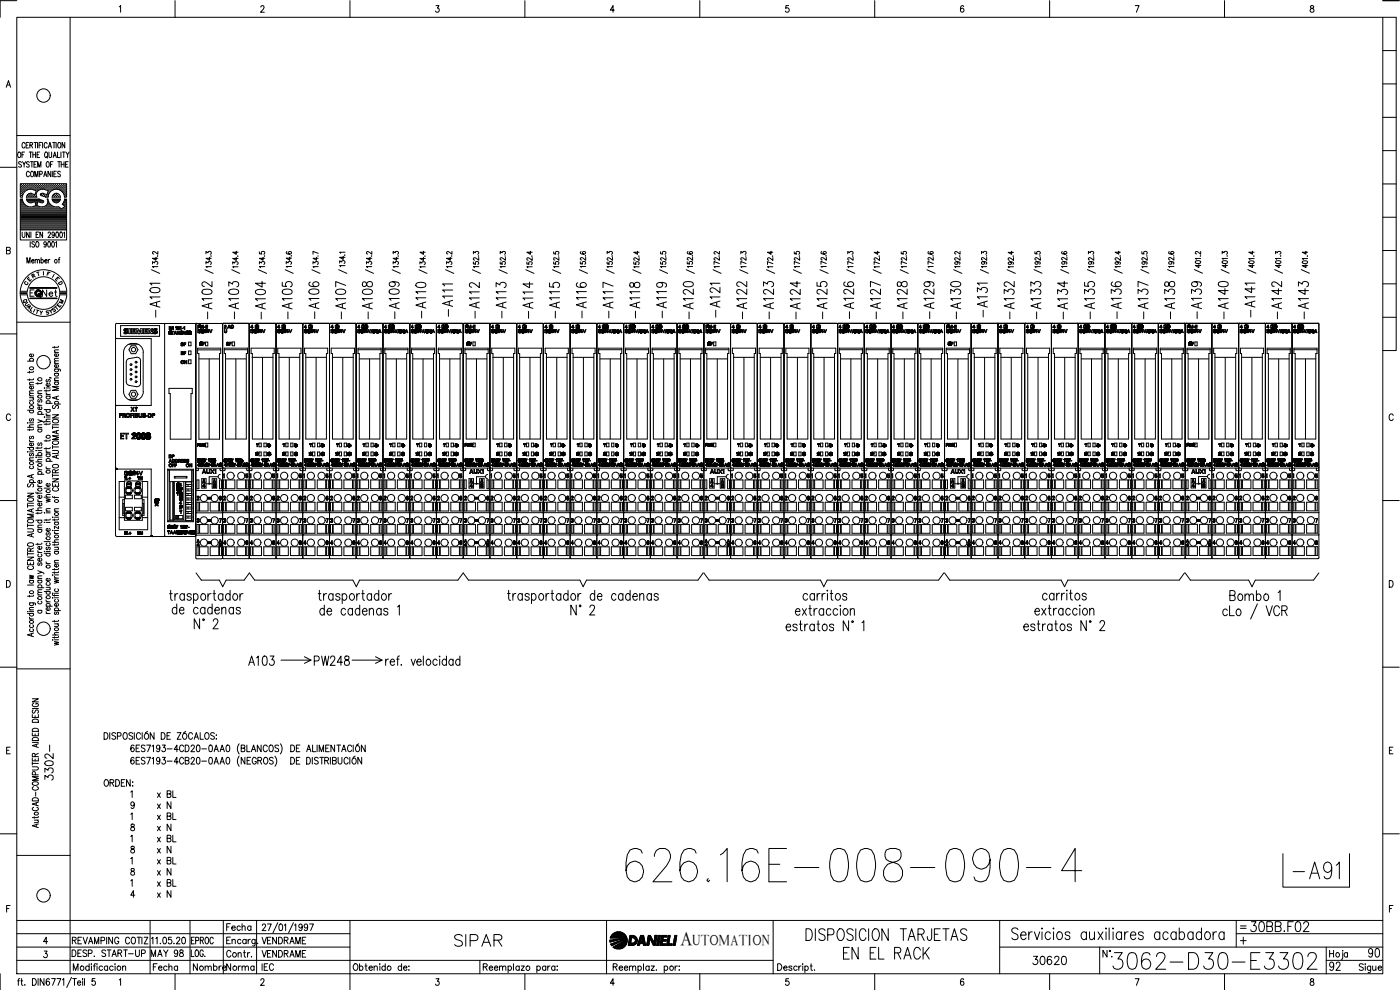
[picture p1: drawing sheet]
<svg xmlns="http://www.w3.org/2000/svg" width="420mm" height="297mm" viewBox="0 0 420 297" stroke-linecap="round" stroke-linejoin="round" font-family="sans-serif">
<defs><g id="words">
<text font-size="15" x="186.6" y="265.6">626.16E-008-090-4</text>
<g font-size="8.8">
<text x="387" y="264.9">-A91</text>
<text x="332.7" y="292.1">3062-D30-E3302</text>
</g>
<g font-size="7.1">
<text x="135.1" y="285">SIPAR</text>
<text x="251.9" y="288.9">EN EL RACK</text>
</g>
<g font-size="6.6">
<text x="49" y="96.3" transform="rotate(-90 49 96.3)">-A101</text>
<text x="64.6" y="97" transform="rotate(-90 64.6 97)">-A102</text>
<text x="72.7" y="97" transform="rotate(-90 72.7 97)">-A103</text>
<text x="96.7" y="96.7" transform="rotate(-90 96.7 96.7)">-A106</text>
<text x="104.8" y="97" transform="rotate(-90 104.8 97)">-A107</text>
<text x="128.8" y="96.7" transform="rotate(-90 128.8 96.7)">-A110</text>
<text x="160.9" y="96.7" transform="rotate(-90 160.9 96.7)">-A114</text>
<text x="169" y="96.7" transform="rotate(-90 169 96.7)">-A115</text>
<text x="193" y="96.7" transform="rotate(-90 193 96.7)">-A118</text>
<text x="201.1" y="96.7" transform="rotate(-90 201.1 96.7)">-A119</text>
<text x="225.1" y="97" transform="rotate(-90 225.1 97)">-A122</text>
<text x="233.2" y="97" transform="rotate(-90 233.2 97)">-A123</text>
<text x="257.2" y="96.7" transform="rotate(-90 257.2 96.7)">-A126</text>
<text x="265.3" y="97" transform="rotate(-90 265.3 97)">-A127</text>
<text x="289.3" y="97" transform="rotate(-90 289.3 97)">-A130</text>
<text x="297.4" y="96.3" transform="rotate(-90 297.4 96.3)">-A131</text>
<text x="313.3" y="97" transform="rotate(-90 313.3 97)">-A133</text>
<text x="321.4" y="97" transform="rotate(-90 321.4 97)">-A134</text>
<text x="329.5" y="97" transform="rotate(-90 329.5 97)">-A135</text>
<text x="353.5" y="97" transform="rotate(-90 353.5 97)">-A138</text>
<text x="361.6" y="96.7" transform="rotate(-90 361.6 96.7)">-A139</text>
<text x="385.6" y="97" transform="rotate(-90 385.6 97)">-A142</text>
<text x="393.7" y="97" transform="rotate(-90 393.7 97)">-A143</text>
<text x="374.3" y="280.8">30BB.F02</text>
</g>
<g font-size="6.2">
<text x="80.4" y="97" transform="rotate(-90 80.4 97)">-A104</text>
<text x="88.5" y="97" transform="rotate(-90 88.5 97)">-A105</text>
<text x="112.5" y="97" transform="rotate(-90 112.5 97)">-A108</text>
<text x="120.6" y="97" transform="rotate(-90 120.6 97)">-A109</text>
<text x="144.6" y="96.7" transform="rotate(-90 144.6 96.7)">-A112</text>
<text x="152.8" y="96.7" transform="rotate(-90 152.8 96.7)">-A113</text>
<text x="176.7" y="96.7" transform="rotate(-90 176.7 96.7)">-A116</text>
<text x="184.9" y="96.7" transform="rotate(-90 184.9 96.7)">-A117</text>
<text x="208.8" y="97" transform="rotate(-90 208.8 97)">-A120</text>
<text x="217" y="96.3" transform="rotate(-90 217 96.3)">-A121</text>
<text x="240.9" y="97" transform="rotate(-90 240.9 97)">-A124</text>
<text x="249.1" y="97" transform="rotate(-90 249.1 97)">-A125</text>
<text x="273" y="97" transform="rotate(-90 273 97)">-A128</text>
<text x="281.2" y="96.7" transform="rotate(-90 281.2 96.7)">-A129</text>
<text x="305.2" y="97" transform="rotate(-90 305.2 97)">-A132</text>
<text x="337.3" y="96.7" transform="rotate(-90 337.3 96.7)">-A136</text>
<text x="345.4" y="97" transform="rotate(-90 345.4 97)">-A137</text>
<text x="369.4" y="97" transform="rotate(-90 369.4 97)">-A140</text>
<text x="377.5" y="96.3" transform="rotate(-90 377.5 96.3)">-A141</text>
<text x="367.9" y="181.3">Bombo 1</text>
<text x="73.4" y="200.7">A103</text>
<text x="93.1" y="200.7">PW248</text>
<text x="409.6" y="288.6">90</text>
</g>
<text font-size="5.9" x="204.2" y="283.7">A</text>
<g font-size="5.7">
<text x="16.9" y="235.3" transform="rotate(-90 16.9 235.3)">3302-</text>
<text x="308.7" y="290.7">30620</text>
<text x="397.9" y="292.5">92</text>
</g>
<g font-size="5.3">
<text x="11.6" y="90.3">Net</text>
<text x="66.7" y="280.5">Fecha</text>
<text x="44.1" y="288.2">MAY 98</text>
<text x="56.8" y="292.5">Nombre</text>
<text x="66.7" y="292.5">Norma</text>
<text x="77.3" y="288.6">VENDRAME</text>
</g>
<g font-size="4.9">
<text x="56.1" y="284.3">EPROC</text>
<text x="77.3" y="284.3">VENDRAME</text>
</g>
<g font-size="4.4">
<text x="16.6" y="92.4">M</text>
<text x="207.8" y="283.7">UTOMATION</text>
</g>
<g font-size="4">
<text x="44.1" y="83.3">/</text>
<text x="60.3" y="83.3">/</text>
<text x="68.4" y="83.3">/</text>
<text x="76.2" y="83.3">/</text>
<text x="84.3" y="83.3">/</text>
<text x="92.4" y="83.3">/</text>
<text x="100.5" y="83.3">/</text>
<text x="108.3" y="83.3">/</text>
<text x="116.4" y="83.3">/</text>
<text x="124.5" y="83.3">/</text>
<text x="132.6" y="83.3">/</text>
<text x="140.4" y="83.3">/</text>
<text x="148.5" y="83.3">/</text>
<text x="156.6" y="83.3">/</text>
<text x="164.7" y="83.3">/</text>
<text x="172.5" y="83.3">/</text>
<text x="180.6" y="83.3">/</text>
<text x="188.7" y="83.3">/</text>
<text x="196.8" y="83.3">/</text>
<text x="204.6" y="83.3">/</text>
<text x="212.7" y="83.3">/</text>
<text x="220.8" y="83.3">/</text>
<text x="229" y="83.3">/</text>
<text x="236.7" y="83.3">/</text>
<text x="244.8" y="83.3">/</text>
<text x="252.9" y="83.3">/</text>
<text x="260.7" y="83.3">/</text>
<text x="268.8" y="83.3">/</text>
<text x="276.9" y="83.3">/</text>
<text x="285" y="83.3">/</text>
<text x="293.2" y="83.3">/</text>
<text x="300.9" y="83.3">/</text>
<text x="309" y="83.3">/</text>
<text x="317.1" y="83.3">/</text>
<text x="325.3" y="83.3">/</text>
<text x="333" y="83.3">/</text>
<text x="341.1" y="83.3">/</text>
<text x="349.2" y="83.3">/</text>
<text x="357.4" y="83.3">/</text>
<text x="365.1" y="83.3">/</text>
<text x="373.2" y="83.3">/</text>
<text x="381.4" y="83.3">/</text>
<text x="389.5" y="83.3">/</text>
<text x="8.1" y="84.7">R</text>
<text x="5.6" y="92.1">Q</text>
<text x="6.7" y="93.8">A</text>
<text x="14.5" y="94.9">S</text>
</g>
<g font-size="3.5">
<text x="14.5" y="84.3">I</text>
<text x="16.2" y="86.4">D</text>
<text x="371.1" y="279.8">=</text>
</g>
</g></defs>
<!-- layer: DCA_A3E2|CART -->
<g fill="none" stroke="#000" stroke-width=".3">
<path d="M5 5.2h410v287h-410zM5 .2h-5v5M21 5.2v287M35.8 2.1l.4-.4v2M52.5 .2v5M78.3 2.1l.3-.4h.4l.2 .6-1 1.4h1.1M105 .2v5M130.9 1.7h.8l-.4 .7a.6 .6 0 0 1 .5 1 .6 .6 0 0 1-1.1-.1M157.5 .2v5M184.4 3h-1.2l.8-1.3v2M210 .2v5M236.7 1.7h-.8l-.1 .8a.63 .63 0 0 1 .9 0 .63 .63 0 0 1-.1 1 .63 .63 0 0 1-.9-.2"/>
<path d="M262.5 .2v5M289.2 2l-.3-.3a1.12 1.12 0 0 0-.1 2 .57 .57 0 0 0 .5-.9 .57 .57 0 0 0-1-.1l-.1 .3M315 .2v5M340.7 1.7h1.1l-.8 2M367.5 .2v5M393.4 1.8v.6a.72 .72 0 0 1 .8 .4 .72 .72 0 0 1-.3 .9 .64 .64 0 0 1-.8-.7 .64 .64 0 0 1 .9-.6l.3-.4a.56 .56 0 0 0-.9-.2zM415 5.2h4v100h-4M415 .2h4.9M415 15.2h4M1.9 26.2l.6-2 .7 2M2.1 25.5h.8M415 35.2h4"/>
<path d="M415 25.2h4M0 50.2h5M5 40.7h16M5.5 45.7l.2-.1a.82 .82 0 0 1 .6 .9 .82 .82 0 0 1-.8 .7l-.2-.5zM6.2 57h.1M6.2 56.4h.1M6.2 55.7h.1M6.2 57.6h.1M6.2 58.3h.1M6.2 58.9h.1M6.2 59.9h.4M6.4 57.3h.1"/>
<path d="M6.4 56.7h.1M6.4 56.1h.1M6.4 55.4h.1M6.4 58h.1M6.4 58.6h.1M6.4 48.8l-.5-.3-.3 .3 .1 .3a.74 .74 0 0 1 .6 1l-.7-.2M6.4 55.4v.1M6.4 56v.1M6.4 56.6v.2M6.4 57.3v.1M6.4 57.9v.1M6.4 58.5v.2"/>
<path d="M6.6 46.4h.5M6.7 57h.2M6.7 56.4h.2M6.7 55.7h.2M6.7 57.6h.2M6.7 58.3h.1M6.8 48.5l.4 .8 .5-.8M6.8 55.7v.1M6.8 56.3v.2M6.8 56.9v.2M6.8 57.6v.1M6.8 58.2v.2"/>
<path d="M6.9 58.4l-.2 .8h-.6v-4.1h13.9v4.1h-.6l-.2-.8M7 57.3h.2M7 56.1h.2M7 55.4h.2M7.1 56.6l.1 .1M7.1 55.4v.1M7.1 56v.1M7.1 57.3v.1M7.2 49.3v.9M7.3 57h.2M7.3 56.4h.2M7.3 55.7h.2"/>
<path d="M7.4 45.6h-.8v1.7M7.4 55.7v.1M7.4 56.3v.2M7.4 56.9v.2M7.5 43.2a.46 .46 0 0 0-.6-.5 .46 .46 0 0 0-.3 .7v.4a.46 .46 0 0 0 .3 .6 .46 .46 0 0 0 .6-.4M7.7 56.7h.1M7.7 56.1h.1M7.7 55.4h.1M7.7 55.4v.1M7.7 56v.1M7.7 56.6v.2M7.8 43.5h.5"/>
<path d="M8 57h.1M8 56.4h.1M8 55.7h.1M8 58.9l-.1 .3h3.1M8 55.7v.1M8 56.3v.2M8 56.9v.1M8 59.9h3.7M8.1 58.9h.1M8.3 56.1h.1M8.3 55.4h.1M8.3 58.6h.1"/>
<path d="M8.3 56.6l.1 .1M8.3 55.4v.1M8.3 56v.1M8.3 58.5v.2M8.6 42.7h-.8v1.7h.8M8.6 56.4h.2M8.6 55.7h.2M8.6 58.9h.2M8.6 58.3h.2M8.7 55.7v.1M8.7 56.3v.2M8.7 58.3v.1"/>
<path d="M8.7 58.8v.2M8.8 48.8a.4 .4 0 0 0-.7-.2 .4 .4 0 0 0 .1 .6l.5 .3 .1 .4-.3 .3-.5-.3M8.8 45.6h.8M8.8 51.8a.46 .46 0 0 0-.6-.4 .46 .46 0 0 0-.3 .6v.4a.46 .46 0 0 0 .3 .6 .46 .46 0 0 0 .6-.4M8.9 56.7h.2M8.9 56.1h.2M8.9 55.4h.2M8.9 58.6h.2M9 43.5h.7v-.6l-.7-.2v1.7M9 55.4v.1M9 56v.1M9 56.6v.1"/>
<path d="M9 58.5v.2M9.1 48.5h.8M9.2 45.6v1.7M9.2 56.4h.2M9.2 55.7h.2M9.2 58.3h.2M9.2 58.9h.2M9.3 55.7v.1M9.3 56.3v.2M9.3 58.2v.2M9.3 58.8v.2M9.4 43.5l.4 .9"/>
<path d="M9.4 51.5l.1-.1a.82 .82 0 0 1 .7 .8 .82 .82 0 0 1-.8 .8l-.2-.6zM9.6 58l-.9 .1-.7 .7M9.6 48.5v1.7M9.6 56.1h.1M9.6 55.4h.1M9.6 58.6h.1M9.6 55.4v.1M9.6 56v.1M9.6 56.6l.1 .1M9.6 58.5v.2M9.9 46.4h.8M9.9 45.6v1.7"/>
<path d="M9.9 56.4h.1M9.9 55.7h.1M9.9 58.9h.1M9.9 56.9l1 .3-.4 1.2-1-.3M9.9 56.9a2.52 2.52 0 0 0-3 1.5M9.9 55.7v.1M9.9 56.3v.2M9.9 58.3v.1M9.9 58.8v.2M10.2 42.7h.8M10.2 49.3h.5M10.2 56.7h.1"/>
<path d="M10.2 56.1h.1M10.2 55.4h.1M10.2 58.6h.1M10.2 55.4v.1M10.2 56v.1M10.2 56.6v.2M10.2 58.5v.2M10.5 53v-1.6l.4 1.6 .5-1.6v1.6M10.5 57h.2M10.5 56.4h.2M10.5 55.7h.2M10.5 58.9h.2"/>
<path d="M10.6 55.7v.1M10.6 56.3v.2M10.6 56.9v.2M10.6 58.8v.2M10.6 42.7v1.7M10.6 58.3h.1M10.7 45.6v1.7M10.8 56.7h.2M10.8 56.1h.2M10.8 55.4h.2M10.9 55.4v.1M10.9 56v.1"/>
<path d="M10.9 56.6v.2M10.9 57.3h.1M11 48.5h-.8v1.7h.8M11.1 46.4h.5M11.1 57h.2M11.1 56.4h.2M11.1 55.7h.2M11.2 55.7v.1M11.2 56.3v.2M11.2 56.9v.2M11.3 42.7v1.7M11.3 50.2v-1.7l.5 1.7 .5-1.7v1.7"/>
<path d="M11.5 56.1h.1M11.5 55.4h.1M11.5 56.6l.1 .1M11.5 55.4v.1M11.5 56v.1M11.6 57.1a1.46 1.46 0 0 0-.5 2M11.6 59.7h-3.7l.7 1 1 .1M11.7 59.7l1.2 .4M11.7 43.5h.5M11.8 56.4h.1M11.8 55.7h.1M11.9 55.7v.1"/>
<path d="M11.9 56.3v.2M11.9 45.6h-.8v1.7h.8M11.9 52.3l.8-.2-.1-.6-.7-.1v1.6M12.1 56.7h.1M12.1 56.1h.1M12.1 55.4h.1M12.1 55.4v.1M12.1 56v.1M12.1 56.6v.2M12.2 58.2l.1 .4M12.2 58.7l1 .3M12.4 56.4h.2"/>
<path d="M12.4 55.7h.2M12.4 58.3h.2M12.5 42.7h-.8v1.7M12.5 55.7v.1M12.5 56.3v.2M12.5 58.2v.2M12.7 56.1h.2M12.7 55.4h.2M12.7 58.6h.2M12.8 42.7v1.7M12.8 55.4v.1M12.8 56v.1"/>
<path d="M12.8 56.6l.1 .1M12.8 58.5v.2M13 56.4h.2M13 55.7h.2M13 58.3h.2M13.1 53l.5-1.6 .5 1.6M13.1 55.7v.1M13.1 56.3v.2M13.1 58.2v.2M13.2 58l-1 .2M13.3 52.5h.6M13.4 56.7h.1"/>
<path d="M13.4 56.1h.1M13.4 55.4h.1M13.4 58.6h.1M13.4 55.4v.1M13.4 56v.1M13.4 56.6v.2M13.4 58.5v.2M13.5 56.9l1 .3-.4 1.2-1-.3M13.5 56.9l-1-.1-.9 .3M13.6 45.7l.1-.1a.86 .86 0 0 1 .6 .8 .86 .86 0 0 1-.6 .9 1.12 1.12 0 0 1-.1-1.6zM13.7 56.4h.1M13.7 55.7h.1"/>
<path d="M13.7 58.9h.1M13.8 55.7v.1M13.8 56.3v.2M13.8 58.8v.2M13.9 47l.4 .4M14 56.1h.1M14 55.4h.1M14 58.6h.1M14.1 56.6v.1M14.1 55.4v.1M14.1 56v.1M14.1 58.5v.2"/>
<path d="M14.1 48.6l.1-.1a.88 .88 0 0 1 .6 .8 .88 .88 0 0 1-.6 .9 1.07 1.07 0 0 1-.1-1.6zM14.1 59.7h.3l.7 1.6M14.1 43.2a.46 .46 0 0 0-.5-.4 .46 .46 0 0 0-.3 .6v.4a.46 .46 0 0 0 .3 .6 .46 .46 0 0 0 .5-.4M14.2 59.7a1.59 1.59 0 0 1-1.3 2.3M14.3 58.9h.1M14.3 57h.2M14.3 56.4h.2M14.3 55.7h.2M14.3 58.3h.2M14.4 55.7v.1M14.4 56.3v.2M14.4 56.9v.2"/>
<path d="M14.4 58.2v.2M14.4 57.6h.1M14.5 44.4l.5-1.7 .5 1.7M14.6 58.4l-.2 .8-1.1-.3M14.6 57.3h.2M14.6 56.7h.2M14.6 56.1h.2M14.6 55.4h.2M14.6 58h.1M14.7 45.6v1.5l.3 .2 .5-.2v-1.5M14.7 43.8h.6M14.7 55.4v.1"/>
<path d="M14.7 56v.1M14.7 56.6v.2M14.7 57.3v.1M14.7 57.9h.1M14.9 57h.2M14.9 56.4h.2M14.9 55.7h.2M15 55.7v.1M15 56.3v.2M15 56.9v.2M15.1 57.5l-.5 .9M15.1 57.5a2.43 2.43 0 0 1 4.1 .9"/>
<path d="M15.2 49.3h.4M15.2 51.4v1.6l-.8-1.6v1.6M15.3 56.1h.1M15.3 55.4h.1M15.3 56.6l.1 .1M15.3 55.4v.1M15.3 56v.1M15.6 56.4h.1M15.6 55.7h.1M15.6 59.2h2.5M15.6 59.7h2.5M15.6 59.7l.7 1 1.1 .1"/>
<path d="M15.7 55.7v.1M15.7 56.3v.2M15.7 56.9l-.1 .1M15.7 51.4v1.6M15.7 58.9l-.1 .3M15.7 59.9h2.3M15.8 42.7h.8M15.9 48.5h-.7v1.7M15.9 56.7h.1M15.9 56.1h.1M15.9 55.4h.1M16 47.3l.4-1.7 .5 1.7"/>
<path d="M16 55.4v.1M16 56v.1M16 56.6v.2M16 58.6v.1M16.1 46.7h.6M16.2 52.2h.4M16.2 42.7v1.7M16.2 56.4h.2M16.2 55.7h.2M16.2 58.9h.2M16.3 55.7v.1M16.3 56.3v.2"/>
<path d="M16.3 58.3v.1M16.3 58.8v.2M16.3 58.3h.1M16.6 56.1h.1M16.6 55.4h.1M16.6 58.6h.1M16.6 56.6l.1 .1M16.6 55.4v.1M16.6 56v.1M16.6 58.5v.2M16.8 42.7v1.7M16.8 56.4h.2"/>
<path d="M16.8 55.7h.2M16.8 58.3h.2M16.8 58.9h.2M16.9 51.4h-.7v1.6h.7M16.9 55.7v.1M16.9 56.3v.2M16.9 58.2v.2M16.9 58.8v.2M17.2 56.7h.1M17.2 56.1h.1M17.2 55.4h.1M17.2 58.6h.1"/>
<path d="M17.2 55.4v.1M17.2 56v.1M17.2 56.6v.1M17.2 58.5v.2M17.3 45.6v1.7h.7M17.3 48.5h.9M17.3 58.1l.8 .7M17.4 58.1h-1l-.7 .7M17.5 56.4h.2M17.5 55.7h.2M17.5 58.9h.2M17.6 42.8l.1-.1a.82 .82 0 0 1 .6 .9 .82 .82 0 0 1-.7 .8l-.3-.6z"/>
<path d="M17.6 55.7v.1M17.6 56.3v.2M17.6 58.8v.2M17.7 48.5v1.7M17.8 56.1h.1M17.8 55.4h.1M17.9 56.6v.1M17.9 55.4v.1M17.9 56v.1M18.1 58.9v.3M18.1 51.6a.41 .41 0 0 0-.6-.2 .41 .41 0 0 0 0 .7l.4 .2a.44 .44 0 0 1 .2 .6 .44 .44 0 0 1-.7 .1l-.1-.2M18.1 57h.2"/>
<path d="M18.1 56.4h.2M18.1 55.7h.2M18.1 59.7l-.2 .6-.6 .5M18.2 55.7v.1M18.2 56.3v.2M18.2 56.9v.2M18.3 45.6v1.7M18.4 49.3h.8M18.4 48.5v1.7M18.5 56.7h.1M18.5 56.1h.1M18.5 55.4h.1"/>
<path d="M18.5 57.3h.1M18.5 55.4v.1M18.5 56v.1M18.5 56.6v.2M18.8 45.6h.8M18.8 57h.1M18.8 56.4h.1M18.8 55.7h.1M18.8 57.6h.1M18.8 55.7v.1M18.8 56.3v.2M18.8 56.9v.2"/>
<path d="M19.1 57.3h.1M19.1 56.7h.1M19.1 56.1h.1M19.1 55.4h.1M19.1 58h.1M19.1 45.6v1.7M19.1 55.4v.1M19.1 56v.1M19.1 56.6v.2M19.1 57.3v.1M19.1 57.9v.1M19.2 48.5v1.7"/>
<path d="M19.4 57h.2M19.4 56.4h.2M19.4 55.7h.2M19.4 57.6h.2M19.4 58.3h.2M19.4 42.7v1.7l-.8-1.7v1.7M19.4 58.9h.2M19.4 59.9h.5M19.5 55.7v.1M19.5 56.3v.2M19.5 56.9v.2M19.5 57.6v.1"/>
<path d="M19.5 58.2v.2M19.5 58.8v.2M19.7 49.3h.5M19.7 57.3h.2M19.7 56.1h.2M19.7 55.4h.2M19.7 58.6h.2M19.8 56.6l.1 .1M19.8 57.9l.1 .1M19.8 55.4v.1M19.8 56v.1M19.8 57.3v.1"/>
<path d="M19.8 58.5v.2M19.8 45.6l.5 .8 .4-.8M20.3 46.4v.9M20.4 48.5h-.7v1.7h.7M415 55.2h4M415 45.2h4M1.9 75.1l1-.1 .1-.6-1.1-.2v2l1-.1 .2-.6-.4-.4M6.1 69v3h13.9v-3M6.2 64.6h13.7M6.2 64.3h13.7M6.2 64h13.7M6.2 63.7h13.7"/>
<path d="M6.2 63.4h13.7M6.2 63.1h13.7M6.2 62.7h12M6.2 62.4h11.7M6.2 62.1h2.3M6.2 61.8h1.6M6.2 61.5h1.2M6.2 61.2h.9M6.2 60.8h.7M6.2 60.5h.6M6.2 60.2h.4M6.2 65h13.7"/>
<path d="M6.2 65.3h13.7M6.2 65.6h13.7M6.2 65.9h13.7M6.2 66.2h13.7M6.2 66.5h13.7M6.2 66.9h13.7M6.2 67.2h13.7M6.2 67.5h13.7M6.2 67.8h13.7M6.2 68.1h13.7M6.2 68.4h13.7M6.2 68.8h13.7"/>
<path d="M6.6 69.6v1.2l.4 .5 .3-.1 .2-.4v-1.2M8.1 78.9v-1.6l.5 1.6 .4-1.6v1.6M8.2 60.2h4.5M8.5 60.5h1.7M8.8 69.6v1.7l-.8-1.7v1.7M9.1 72.5v1.7M9.3 69.6v1.7M9.5 78.3h.7l-.1-.4a.48 .48 0 0 0-.6 .5 .48 .48 0 0 0 .6 .5l.1-.2M9.5 60.8l1-.3 .3 1.2-.9 .3M9.9 62.1h2M10.4 72.7l-.3-.2-.5 .2v.4l.5 .2a.44 .44 0 0 1 .2 .7 .44 .44 0 0 1-.6 .1l-.1-.2M10.5 78.1l.3-.3 .3 .1 .1 1"/>
<path d="M10.5 77.8v1.1M10.6 60.5h.7M10.7 60.8h.5M10.8 61.2h.3M10.8 61.8h.3M10.8 61.5h.2M10.8 72.7l.3-.2a.86 .86 0 0 1 .6 .8 .86 .86 0 0 1-.6 .9l-.4-.7zM10.8 70.4h.5M11.2 78.1l.3-.3 .3 .1 .1 1M11.6 69.6h-.8v1.7h.8M11.7 60.5h1.3M12.3 60.8l-1-.3-.2 1.2 1.8 .4"/>
<path d="M12.3 78.1l.1-.2a.48 .48 0 0 1 .6 .5 .48 .48 0 0 1-.6 .5l-.1-.2M12.3 77.3v1.6M12.8 69.6v1.7l-.8-1.7v1.7M12.9 60.1a.45 .45 0 0 1 .1 .7 .45 .45 0 0 1-.7 0M13.3 62.1h2.9M13.4 78.3h.7l-.1-.4a.48 .48 0 0 0-.6 .5 .48 .48 0 0 0 .6 .5l.1-.2M13.8 61.8h1.7M13.9 73.1l-.2 .3a.43 .43 0 0 1-.6-.4 .43 .43 0 0 1 .7-.3l.1 .7-.2 .7-.3 .1-.2-.3M14.1 61.5h1M14.3 61.2h.5M14.4 60.8h.2M14.4 70a.36 .36 0 0 1 .5-.4 .36 .36 0 0 1 .2 .6l-.7 1.1h.8"/>
<path d="M14.4 60.5h.1M14.5 72.6l.2-.1a.95 .95 0 0 1 0 1.7l-.4-.8zM14.5 77.8v1.1M15 77.8l-.5 .5M15.1 61.3a2.43 2.43 0 0 0 2.4 .7M15.7 72.6l.1-.1a.92 .92 0 0 1 .6 .8 .92 .92 0 0 1-.6 .9l-.3-.8zM15.9 60.2h2M16.2 60.5h1.4M16.3 70.2l-.2 .4a.42 .42 0 0 1-.5-.5 .42 .42 0 0 1 .7-.3v.8l-.2 .6-.3 .1-.2-.3M16.7 72.8l.3-.3v1.7M16.9 69.7l.3-.1a1.04 1.04 0 0 1-.1 1.7l-.4-.7zM17.5 77.8h.4"/>
<path d="M17.5 62l.8 .6 1.1-.6M18 77.3l-.3 .3v1.3M18.1 69.7l.3-.1a1.01 1.01 0 0 1-.1 1.7l-.4-.7zM18.4 62.7h1.5M18.7 61.3l.7-1.6h.6v9.3h-13.9v-9.3h.6a2.56 2.56 0 0 0 3.2 2.3M18.7 61.3l.8 .7M18.9 61.2h1M19 61.5h.9M19 62.4h.9M19.1 69.9l.3-.3v1.7M19.1 60.8h.8M19.3 60.5h.6"/>
<path d="M19.3 61.8h.6M19.4 60.2h.5M19.6 62.1h.3M415 75.2h4M415 65.2h4M5 96.7h16M6.1 88.5a7 7 0 0 0 7 6.4 7 7 0 0 0 6.9-6.4M8.2 88.5a4.9 4.9 0 0 0 4.9 4.3 4.9 4.9 0 0 0 4.8-4.3M9 86.3h8.1v.2h-8.1zM9 89.4h8.1v.2h-8.1zM9.1 86.4h7.9M9.1 89.5h7.9"/>
<path d="M10.2 87h-1.2v1.9M11 93l.6 .2M11.3 93.1l-.3 1M12 93.3l.4 .5 .4-.4M12.4 93.8l-.1 .6M13 81.5v1M20 87.4a7 7 0 0 0-6.9-6.5 7 7 0 0 0-7 6.5h2.1a4.9 4.9 0 0 1 4.8-4.4 4.9 4.9 0 0 1 4.9 4.4M415 95.2h4M415 85.2h4M0 100.2h5M8.3 108.4h1.8M8.8 111.4v.5"/>
<path d="M8.8 113.7v.5M8.8 119.3h1.3M8.8 118.8h1.3M8.8 115.5h1.3M9.1 108.4l-.2-.2a.55 .55 0 0 1 .6-.7 .55 .55 0 0 1 .5 .7l-.2 .2M9.7 119.3l.4 .4-.1 .3-1.2 .1M9.8 115.9l.2 .1a.53 .53 0 0 1-.6 .7 .53 .53 0 0 1-.4-.8h.4v.8M9.8 106.2l.2 .2a.53 .53 0 0 1-.6 .7 .53 .53 0 0 1-.4-.8l.4-.1v.8M10.1 118l-1.2 .1-.1 .3 .4 .4M10.1 117.2l-1.2 .1-.1 .4 .4 .3M10.1 114.7l-1.2 .1-.1 .3 .4 .4M10.1 113.6l-.1 .3h-1.7"/>
<path d="M10.1 111.4l-.4 .3h-1.4M11.3 114.8v.5M11.3 118.1h1.3M11.6 119.9l-.3 .3 .1 .4h.4l.3-.6 .2-.1 .3 .3-.3 .5M12.6 117.2l-1.2 .1-.1 .4 .4 .4M12.6 114.7l-.4 .4h-1.4M13.3 116.4h.1zM13.8 117.8l.1 .3 .5 .2M13.8 117v.5M13.8 118.9h1.3M13.8 118.3h1.3M13.8 116.4h1.3"/>
<path d="M14.1 118.9l-.2 .1a.56 .56 0 0 0 .6 .7 .56 .56 0 0 0 .5-.7l-.2-.1M14.1 113.9l-.3 .3 .1 .4h.4l.3-.7h.2l.3 .3-.3 .4M14.8 115a.54 .54 0 0 1 .1 .8 .54 .54 0 0 1-.8 .1l-.3-.6 .6-.3v.9M15 113.3l.4 .1M15.1 116.9l-.4 .3h-1.4M16.3 110.7l1.7 .1 .1 .6M16.3 104v.4M16.3 114.6h1.3M16.3 114.2h1.3M16.3 112h1.3M16.3 109h1.3M16.3 105.7h1.3"/>
<path d="M16.6 114.6l-.2 .2a.52 .52 0 0 0 .6 .7 .52 .52 0 0 0 .3-.9M16.6 112l-.2 .2a.55 .55 0 0 0 .6 .7 .55 .55 0 0 0 .5-.7l-.2-.2M16.6 110.7l-.2 .2a.53 .53 0 0 0 .6 .7 .53 .53 0 0 0 .3-.9M17 119v.7M17.3 109.4l.2 .2a.53 .53 0 0 1-.6 .7 .53 .53 0 0 1-.4-.8l.4-.1v.9M17.3 106.2l.2 .1a.53 .53 0 0 1-.6 .7 .53 .53 0 0 1-.4-.8h.4v.8M17.6 118.8l-1.9 .6 1.9 .5M17.6 116h-1.9l1.9 .6-1.9 .5h1.9M17.6 113.4l-1.2 .1-.1 .3 .4 .4M17.6 108.3h-1.2l-.1 .4 .4 .3M17.6 107.5l-1.2 .1-.1 .3 .4 .4M17.6 105l-1.2 .1-.1 .3 .4 .3"/>
<path d="M17.6 103.9l-.1 .3h-1.8M3.1 124.7a.63 .63 0 0 0-.7-.5 .63 .63 0 0 0-.5 .8v.4a.63 .63 0 0 0 .5 .8 .63 .63 0 0 0 .7-.5M8.3 135.6h.1zM8.3 126.9h.1zM8.3 128.2h1.8M8.3 134.3h1.8M8.3 123.1h1.8M8.8 132l.3 .5h.3M8.8 128.7v.5M8.8 138.1h1.3M8.8 135.6h1.3M8.8 132.5h1.3"/>
<path d="M8.8 126.9h1.3M9.1 139.8l-.2 .1a.55 .55 0 0 0 .6 .7 .55 .55 0 0 0 .5-.7l-.2-.1M9.1 136l-.3 .3 .3 .5 .5-.7h.4l.1 .4-.3 .3M9.1 134.3l-.2 .1a.55 .55 0 0 0 .6 .7 .55 .55 0 0 0 .5-.7l-.2-.1M9.1 130.9l-.3 .3 .1 .4h.4l.3-.6 .2-.1 .3 .3-.3 .4M9.1 125.6l-.3 .3 .3 .5 .5-.7h.4l.1 .4-.3 .3M9.1 123.1l-.2 .1a.55 .55 0 0 0 .6 .7 .55 .55 0 0 0 .5-.7l-.2-.1M9.1 120.5l-.2 .1a.55 .55 0 0 0 .6 .7 .55 .55 0 0 0 .5-.7l-.2-.1M9.8 133a.53 .53 0 0 1 .1 .7 .53 .53 0 0 1-.8 0l-.3-.4 .6-.3v.8M10.1 137.4h-1.2l-.1 .3 .4 .4M10.1 128.6l-.4 .4h-1.4M10.1 127.5h-1.2l-.1 .4 .4 .3"/>
<path d="M10.8 137.1h.1zM10.8 138.6h1.8M10.8 136.6h1.8M10.8 135.2h.1M11.3 125.9l1.3 .5-1.3 .4M11.3 121.1l.3 .5h.3M11.3 134.1v.6M11.3 137.1h1.3M11.3 135.2h1.3M11.3 128.8h1.3M11.3 128.3h1.3M11.3 124.3h1.9"/>
<path d="M11.3 121.6h1.3M11.6 136.6l-.2-.1a.54 .54 0 0 1 .6-.8 .54 .54 0 0 1 .3 .9M11.6 132.9l-.3 .2 .3 .5h.2l.3-.7h.4l.1 .5-.3 .2M11.6 128.8l-.2 .1a.54 .54 0 0 0 .6 .8 .54 .54 0 0 0 .3-.9M11.6 124.3l-.2-.1a.56 .56 0 0 1 .6-.7 .56 .56 0 0 1 .5 .7l-.2 .1M12.3 122.1a.54 .54 0 0 1 .1 .8 .54 .54 0 0 1-.8 0l-.3-.5 .6-.3v.8M12.6 137.8l-1.2 .1-.1 .3 .4 .4M12.6 134.1l-.1 .3h-1.7M12.6 127.5h-1.2l-.1 .4 .4 .4M12.6 126.4l.6 .2v.3M13.3 125.1h.1zM13.3 126.5h1.8"/>
<path d="M13.3 122.9h1.8M13.8 135.2l.3 .5h.3M13.8 124.1l.3 .5h.3M13.8 127v.5M13.8 132v.5M13.8 134.3v.5M13.8 138.4h1.9M13.8 136.2h1.3M13.8 135.7h1.3M13.8 125.1h1.3M13.8 124.6h1.3M13.8 121h1.9"/>
<path d="M14.1 138.4l-.2-.2a.52 .52 0 0 1 .6-.6 .52 .52 0 0 1 .3 .8M14.1 136.2l-.2 .1a.56 .56 0 0 0 .6 .8 .56 .56 0 0 0 .5-.8l-.2-.1M14.1 122.9l-.2 .1a.56 .56 0 0 0 .6 .7 .56 .56 0 0 0 .5-.7l-.2-.1M14.1 121l-.2-.1a.55 .55 0 0 1 .6-.7 .55 .55 0 0 1 .5 .7l-.2 .1M15.1 134.3l-.4 .3h-1.4M15.1 131.9l-.4 .4h-1.4M15.1 126.9l-.1 .3-1.7 .1M15.1 125.8h-1.2l-.1 .4 .4 .3M15.7 135.2h1.6l.3 .3-.3 .5-1.6 .1M15.7 124.4h1.9l-1.9 1h1.9M15.7 128.2h1.9M15.7 127.7v1"/>
<path d="M15.7 133.6v1M15.7 134.1h1.9M15.7 127.5h1.9M15.8 139.6a.9 .9 0 0 1 1.1-.4 .9 .9 0 0 1 .6 1 .9 .9 0 0 1-1.1 .3 .9 .9 0 0 1-.6-.9zM15.8 132.5a.9 .9 0 0 1 1.1-.3 .9 .9 0 0 1 .6 .9 .9 .9 0 0 1-1.1 .3 .9 .9 0 0 1-.6-.9zM15.8 126.1a.9 .9 0 0 1 1.1-.4 .9 .9 0 0 1 .6 .9 .9 .9 0 0 1-1.1 .4 .9 .9 0 0 1-.6-.9zM16 121.7l-.3 .3 .3 .6 .3-.1 .4-.6a.48 .48 0 0 1 .7-.2 .48 .48 0 0 1 .1 .8l-.2 .1M16.3 121.2h1.9M16.6 121.2l-.2-.1a.55 .55 0 0 1 .6-.7 .55 .55 0 0 1 .5 .7l-.2 .1M17 129.3v.7M17 136.7v.7M17.6 136.5l-1.9 .6 1.9 .5"/>
<path d="M17.6 130.8h-1.9l1.9 .5-1.9 .6h1.9M17.6 129.1l-1.9 .6 1.9 .5M418.1 124.7a.63 .63 0 0 0-.7-.5 .63 .63 0 0 0-.5 .8v.4a.63 .63 0 0 0 .5 .8 .63 .63 0 0 0 .7-.5M0 150.2h5M8.3 158.7h1.3l.5 .4-.1 .3-.4 .2h-1.3M8.3 148h1.8l-1.8 .9h1.8M8.3 151.2v1M8.3 157.2v.9M8.3 157.6h1.8M8.3 151.8h1.8M8.3 151h1.8M8.3 156.1a.9 .9 0 0 1 1.1-.4 .9 .9 0 0 1 .6 .9 .9 .9 0 0 1-1 .4 .9 .9 0 0 1-.7-.9z"/>
<path d="M8.3 149.6a.9 .9 0 0 1 1.1-.3 .9 .9 0 0 1 .6 .9 1.05 1.05 0 0 1-1.7-.4zM8.5 145.1l-.2 .4 .2 .6 .4-.1 .7-.9 .5 .4-.3 .6M8.8 144.8h1.9M9.1 144.8l-.2-.2a.55 .55 0 0 1 .6-.7 .55 .55 0 0 1 .5 .7l-.2 .2M9.5 142.6v.6M9.5 152.9v.6M10.1 154.3h-1.8l1.8 .5-1.8 .6h1.8M10.1 152.6l-1.8 .6 1.8 .5M10.1 142.4l-1.8 .5 1.8 .6M10.8 147.6v.3l1.8 .1M10.8 156.1h1.8M10.8 153.2h1.8"/>
<path d="M11.3 149.9l.1 .4 .5 .2M11.3 145.4l.1 .3 .5 .3M11.3 140.4l.1 .3 .5 .3M11.3 147.7v.5M11.3 153.7v.5M11.3 158.9h1.3M11.3 158.4h1.3M11.3 150.5h1.3M11.3 146h1.3M11.3 142.3h1.9M11.3 141h1.3M11.6 158.9l-.2 .1a.54 .54 0 0 0 .6 .8 .54 .54 0 0 0 .3-.9"/>
<path d="M11.6 156.1l-.2 .1a.54 .54 0 0 0 .6 .8 .54 .54 0 0 0 .3-.9M11.6 142.3l-.2-.1a.56 .56 0 0 1 .6-.7 .56 .56 0 0 1 .5 .7l-.2 .1M12.3 150.9l.2 .2a.54 .54 0 0 1-.6 .7 .54 .54 0 0 1-.4-.8l.4-.1v.9M12.3 148.7l.2 .1a.55 .55 0 0 1-.5 .8 .55 .55 0 0 1-.5-.9h.4v.8M12.3 144.1l.2 .2a.54 .54 0 0 1-.6 .7 .54 .54 0 0 1-.4-.8l.4-.1v.9M12.6 157.6h-1.2l-.1 .4 .4 .4M12.6 153.6l-.4 .4h-1.4M12.6 152.4h-1.2l-.1 .4 .4 .4M13.3 156.7h.1zM13.3 153.9h.1zM13.3 149.2h1.8M13.3 146.5h1.8"/>
<path d="M13.8 149.6l1.3 .2-1.3 .3 1.3 .3-1.3 .3M13.8 140.1l.1 .3 .5 .3M13.8 156.7h1.3M13.8 155.8v.4M13.8 153.9h1.3M13.8 153.4h1.3M13.8 140.7h1.3M14.1 159.8l-.3 .3 .3 .5 .5-.7h.4l.1 .4-.3 .3M14.8 158.6l.2 .1a.53 .53 0 0 1-.5 .7 .53 .53 0 0 1-.5-.7l.4-.1v.8M14.8 145.1a.54 .54 0 0 1 .1 .8 .54 .54 0 0 1-.8 0l-.3-.5 .6-.3v.8M15.1 155.7l-.1 .3h-1.7M15.1 152.6l-1.2 .1-.1 .3 .4 .4"/>
<path d="M15.1 148.4h-1.2l-.1 .4 .4 .4M15.7 159.2h.2zM15.7 155.2h.2zM15.7 148.9l.1 .3 1.8 .1M15.7 145v.9h1.9v-.9M15.7 143.7h1.9l-1.9 .9h1.9M15.7 142.6h1.9M15.7 142.1v1M16.2 146.3a.52 .52 0 0 0-.4 .7 .52 .52 0 0 0 .6 .3h.5a.52 .52 0 0 0 .7-.3 .52 .52 0 0 0-.5-.7M16.3 159.5l.1 .4 .5 .2M16.3 149v.5M16.3 155.7v.5"/>
<path d="M16.3 159.2h1.3M16.3 156.7h1.3M16.3 155.2h1.3M16.3 153.4h1.3M16.6 156.7l-.2 .1a.52 .52 0 0 0 .6 .7 .52 .52 0 0 0 .3-.8M16.6 141.8l-.1-.8h-.6l-.2 .8h1.9M16.6 145.4v.5M17.6 157.9v.8l-1.3-.8v.8M17.6 155.6l-.4 .4h-1.5M17.6 152.6l-1.2 .1-.1 .3 .4 .4M17.6 140.9l-1 .5M415 150.2h4.9"/>
<path d="M1.9 174.2a1.01 1.01 0 0 1 1.2 1 1.01 1.01 0 0 1-1.2 1zM8.3 168.6v.8h1.8v-.8M8.3 167.2h1.8l-1.8 .9h1.8M8.3 175.5h1.8M8.3 166.1h1.8M8.3 165.7v.9M8.3 163.1a.9 .9 0 0 1 1.1-.3 .9 .9 0 0 1 .6 .9 1.05 1.05 0 0 1-1.7-.4zM8.7 169.8a.54 .54 0 0 0-.4 .7 .54 .54 0 0 0 .6 .4h.5a.54 .54 0 0 0 .7-.4 .54 .54 0 0 0-.4-.7M8.8 172.6l1.3 .3-1.3 .2 1.3 .3-1.3 .3M8.8 178.6v.5M8.8 174.1h1.3M9.1 174.1l-.2 .2a.55 .55 0 0 0 .6 .7 .55 .55 0 0 0 .5-.7l-.2-.2"/>
<path d="M9.1 165.4l-.1-.8-.6-.1-.1 .9h1.8M9.1 168.9v.5M9.5 160.3v.6M10.1 178.5l-.1 .3-1.7 .1M10.1 160l-1.8 .6 1.8 .5M10.1 164.4l-1 .5M11.3 171.2l1.3 .5-1.3 .4M11.3 165.2l.3 .5 .3 .1M11.3 178.5h1.3M11.3 176.3h1.9M11.3 174.1h1.3M11.3 173.6h1.3"/>
<path d="M11.3 165.8h1.3M11.3 163v.5M11.6 176.3l-.2-.1a.54 .54 0 0 1 .6-.8 .54 .54 0 0 1 .3 .9M11.6 174.1l-.2 .1a.56 .56 0 0 0 .6 .8 .56 .56 0 0 0 .5-.8l-.2-.1M11.6 168.9l-.3 .2 .3 .6 .5-.8h.4l.1 .5-.3 .3M11.6 166.2l-.2 .2a.56 .56 0 0 0 .6 .7 .56 .56 0 0 0 .5-.7l-.2-.2M12.3 167.5a.54 .54 0 0 1 .1 .8 .54 .54 0 0 1-.8 0l-.3-.5 .6-.3v.9M12.3 163.9l.2 .2a.54 .54 0 0 1-.6 .7 .54 .54 0 0 1-.4-.8l.4-.1v.9M12.6 177.7l-1.2 .1-.1 .4 .4 .3M12.6 176.9l-1.2 .1-.1 .4 .4 .3M12.6 172.8h-1.2l-.1 .4 .4 .4M12.6 171.7l.5 .2 .1 .3"/>
<path d="M12.6 162.9l-.4 .4h-1.4M13.3 165.5h.1zM13.3 177.5h1.8M13.3 166h1.8M13.3 162.5h1.8M13.8 180l.1 .4 .5 .2M13.8 168.6l.1 .3 .5 .2M13.8 176.2h1.3M13.8 169.1h1.3M13.8 165.5h1.3M14.1 177.5l-.2 .1a.55 .55 0 0 0 .6 .7 .55 .55 0 0 0 .5-.7l-.2-.1M14.1 174.8l-.2 .1a.52 .52 0 0 0 .6 .7 .52 .52 0 0 0 .3-.8"/>
<path d="M14.1 166l-.2 .1a.56 .56 0 0 0 .6 .8 .56 .56 0 0 0 .5-.8l-.2-.1M14.1 164.2l-.3 .3 .3 .5 .5-.8h.4l.1 .5-.3 .3M14.1 162.9l-.2 .2a.56 .56 0 0 0 .6 .7 .56 .56 0 0 0 .5-.7l-.2-.2M14.7 176.2l.4 .4-.1 .3-1.2 .1M14.8 173.6l.2 .1a.54 .54 0 0 1-.6 .7 .54 .54 0 0 1-.4-.8h.4v.8M15.7 179.4h.2zM15.7 178.3l.1 .3 1.8 .1M15.7 178h.2zM15.7 172.5h.2zM15.7 162.7h1.9M16.3 173.9l1.3 .2-1.3 .3 1.3 .3-1.3 .3M16.3 172.9l.1 .4 .5 .2"/>
<path d="M16.3 165.5h1.3M16.3 163.2v.4M16.3 170.6v.5M16.3 171.6v.4M16.3 178.4v.5M16.3 179.4h1.3M16.3 178h1.3M16.3 173.5h1.3M16.3 172.5h1.3M16.3 168.9h1.3M16.3 164.2h1.3M16.3 160.1h1.3"/>
<path d="M16.6 179.9l-.2 .1a.55 .55 0 0 0 .6 .7 .55 .55 0 0 0 .5-.7l-.2-.1M16.6 176.7l-.2 .1a.56 .56 0 0 0 .6 .7 .56 .56 0 0 0 .5-.7l-.2-.1M16.6 165.5l-.2 .1a.55 .55 0 0 0 .6 .7 .55 .55 0 0 0 .5-.7l-.2-.1M17.2 164.2l.4 .4-.1 .3-1.2 .1M17.3 169.3l.2 .1a.53 .53 0 0 1-.6 .7 .53 .53 0 0 1-.4-.7l.4-.1v.8M17.6 171.5l-.1 .3h-1.8M17.6 170.5l-.4 .4h-1.5M17.6 168.1l-1.2 .1-.1 .3 .4 .4M17.6 163.1l-.4 .4h-1.5M17.6 162h-1.2l-.1 .4 .4 .3M416.9 174.2a1.01 1.01 0 0 1 1.2 1 1.01 1.01 0 0 1-1.2 1zM8.3 184.1h1.8"/>
<path d="M8.3 183.5h.1M8.8 185.2l.3 .5h.3M8.8 180.9l1.7 .1 .1 .5M8.8 185.7h1.3M8.8 183.5h1.3M8.8 183h1.3M9.1 188.7l-.2 .1a.55 .55 0 0 0 .6 .7 .55 .55 0 0 0 .5-.7l-.2-.1M9.1 187.5l-.2 .1a.55 .55 0 0 0 .6 .7 .55 .55 0 0 0 .5-.7l-.2-.1M9.1 184.1l-.2 .1a.55 .55 0 0 0 .6 .7 .55 .55 0 0 0 .5-.7l-.2-.1M9.1 180.9l-.2 .1a.56 .56 0 0 0 .6 .7 .56 .56 0 0 0 .5-.7l-.2-.1M9.5 190.1v.7M10.1 189.9l-1.8 .6 1.8 .5"/>
<path d="M10.1 182.3h-1.2l-.1 .4 .4 .3M11.3 183.1h1.3M11.6 183.1l-.2 .1a.54 .54 0 0 0 .6 .8 .54 .54 0 0 0 .3-.9M11.6 180.4l-.2 .1a.56 .56 0 0 0 .6 .7 .56 .56 0 0 0 .5-.7l-.2-.1M13.8 183.5l.1 .4 .5 .2M13.8 184.1h1.3M13.8 181.9h1.9M13.8 180.6h1.3M14.1 181.9l-.2-.1a.56 .56 0 0 1 .6-.8 .56 .56 0 0 1 .5 .8l-.2 .1M14.8 182.3l.2 .1a.53 .53 0 0 1-.5 .8 .53 .53 0 0 1-.5-.8l.4-.1v.9M15.7 192h.2zM15.7 190.5h1.9"/>
<path d="M16.3 192.5l1.3 .2-1.3 .3 1.3 .3-1.3 .3M16.3 192h1.3M16.3 186.2v.4M16.3 191v.5M16.3 187.2h1.3M16.3 183.2h1.9M16.6 183.6l-.3 .3 .1 .4h.4l.3-.6 .2-.1 .3 .3-.3 .5M16.6 183.2l-.2-.1a.55 .55 0 0 1 .6-.7 .55 .55 0 0 1 .5 .7l-.2 .1M17.2 187.2l.4 .3-.1 .4h-1.2M17.3 181.1a.57 .57 0 0 1-.3 .9 .57 .57 0 0 1-.7-.7l.6-.2v.8M17.6 191l-.1 .2-1.8 .1M17.6 189.8l-1.2 .1-.1 .3 .4 .3"/>
<path d="M17.6 186.1l-.1 .3h-1.8M0 200.2h5M5 200.7h16M415 200.2h4.9M2 225.1h.7M3 224.2h-1v2h1M417 225.1h.6M418 224.2h-1v2h1M0 250.2h5M5 256.7h16M415 250.2h4.9M2 272.6h.7"/>
<path d="M3 271.7h-1v2M5 276.2h410M45 276.2v16M57 276.2v16M67 276.2v16M77 276.2v16M105 276.2v20.8M182 276.2v16M184.3 279.9h2.6M184.6 279.8h2M185 279.6h1.2M232 276.2v16"/>
<path d="M300 276.2v16M371 276.2v8M417 272.6h.6M418 271.7h-1v2M0 292.2v4.8M5 280.1h100M5 284.2h100M5 288.1h227M5.3 294.3h.5M5.9 293.6l-.4 .4v1.6M6.3 294.3h.5M6.5 293.6v1.7l.4 .3"/>
<path d="M7.5 295.4v.2v-.1M9.7 293.6a1.03 1.03 0 0 1 1.2 1 1.03 1.03 0 0 1-1.2 1zM11.4 293.6v2M13.2 293.6v2l-1.1-2v2M14.8 293.9l-.3-.3a1.12 1.12 0 0 0-.7 1 1.12 1.12 0 0 0 .6 1 .59 .59 0 0 0 .5-.8 .59 .59 0 0 0-1-.1l-.1 .3M15.5 293.6h1.1l-.8 2M17.1 293.6h1.1l-.8 2M18.7 294l.4-.4v2M21.5 293.2l-1.5 3.1M21.8 293.6h1.1M22.4 293.6v2M23.2 294.9h1l-.2-.5a.61 .61 0 0 0-.8 .5 .61 .61 0 0 0 .8 .6l.2-.2"/>
<path d="M24.8 293.6v.2zM24.8 294.3v1.3M25.4 293.6v2M28.5 293.6h-.8l-.1 .9a.61 .61 0 0 1 .9 0 .61 .61 0 0 1 0 .9 .61 .61 0 0 1-.9-.1M35.8 294l.4-.3v1.9M52.5 292.2v4.8M78.3 294.1l.1-.4h.6l.2 .5-1 1.4h1.1M130.9 293.7h.8l-.4 .7a.6 .6 0 0 1 .5 .9 .6 .6 0 0 1-1.1 0M144 288.1v4.1M157.5 292.2v4.8M183 282.3h1.4M183 282.2h1.8"/>
<path d="M183 282.6h.3M183 282.5h.9M183.1 281.4h2.7l.3 .2M183.1 282.1h2.2M183.1 281.4h4.7M183.2 281.4a2.58 2.58 0 0 1 2.4-1.8 2.58 2.58 0 0 1 2.5 1.7l-2 .3M183.2 281.2h4.8M183.2 281.1h4.8M183.3 283.3l.3 .5 3-1.5-.1-.2-3.2 1.2h1.3M183.3 281h4.6M183.3 283.4h1M183.4 280.9h4.5"/>
<path d="M183.4 283.6h.6M183.5 280.7h4.3M183.5 283.7h.2M183.6 280.6h4.1M183.6 283.2h1.2M183.7 280.4h3.9M183.8 280.3h3.7M183.9 280.2h3.4M183.9 283h1.2M184 284.3h3.2M184.1 280.1h3M184.1 284.1h3.3"/>
<path d="M184.1 281.9h1.7M184.2 284.4h2.8M184.3 282.9h1.1M184.4 295h-1.2l.8-1.3v1.9M184.4 284h3.1M184.5 284.5h2.3M184.6 283.8h3M184.7 282.7h1M184.8 283.7h2.9M184.8 284.6h1.6M185.1 282.6h.9M185.1 283.6h2.7"/>
<path d="M185.1 281.8h1.1M185.3 283.4h2.6M185.5 282.5h.7M185.5 283.3h2.5M185.8 282.3h.7M185.8 283.2h2.2M186 281.5h.7M186 283h2.1M186.1 281.7l.1 .1-3.1 .9v-.6M186.1 281.7l-3.1 .4M186.2 282.2h.4M186.3 282.9h1.8"/>
<path d="M186.3 281.9l1.2-.2-1 .4zM186.4 281.9h.4M186.5 282.7h1.7M186.5 281.8h.7M186.7 282.3l.2 .2-2.9 1.7M186.7 282.6h1.5M186.8 282.3h1.4M186.9 282.5h1.3M186.9 282.2h1.3M187 281.5h.3M187 281.7h.3M187.2 282.1h1"/>
<path d="M187.5 281.9h.7M187.7 281.7h.5M187.7 281.8h.5M188 281.5h.1M188.1 281.5l-1.4 .8M188.2 281.5a2.6 2.6 0 0 1-1.1 2.8 2.6 2.6 0 0 1-3.1-.1M188.6 283.6h1.7M188.6 283.3h2.2M188.6 283.4h2M188.6 283.2h2.3M188.7 282.9h.6M188.7 283h2.3"/>
<path d="M188.7 282.7h.6M188.7 282.6h.6M188.8 282.5h.6M188.8 282.3h.6M188.8 282.2h.6M188.8 282.1h.6M188.8 281.9h.6M188.8 281.8h.6M188.9 281.7h.6M188.9 281.5h.6M188.9 281.4h.6M188.9 281.2h2.1"/>
<path d="M189 281.1h1.8M189 281h1.7M189 280.9h1.5M189.1 280.7h1.1M189.5 281.4h.6a.78 .78 0 0 1 .6 .8 .78 .78 0 0 1-.6 .7h-.8zM190.1 283.6a1.52 1.52 0 0 0 1.2-1.5 1.52 1.52 0 0 0-1.3-1.4h-.9l-.5 3h1.4M190.1 281.4h1M190.2 282.9h.9M190.4 281.5h.7M190.4 282.7h.7M190.5 281.7h.7M190.5 282.6h.7"/>
<path d="M190.6 281.8h.6M190.6 282.5h.6M190.7 282.3h.6M190.7 282.2h.6M190.7 282.1h.6M190.7 281.9h.6M191.3 283.6h.6M191.3 283.4h.7M191.4 283.3h.6M191.4 283.2h.7M191.5 283h2.1M191.5 282.9h2.1"/>
<path d="M191.6 282.7h1.9M191.6 282.6h1.9M191.7 282.5h.6M191.7 282.3h.6M191.8 282.2h.6M191.8 282.1h.6M191.9 281.9h.5M191.9 281.8h.6M191.9 281.7h.7M192 281.5h.6M192 281.4h1.3M192.1 281.2h1.2"/>
<path d="M192.1 281.1h1.2M192.2 281h1M192.2 280.9h1M192.2 280.7h1M192.3 280.7h.8l.7 3h-.7l-.1-.7h-.9l-.2 .7h-.6zM192.7 281.4l.2 1.1h-.6zM192.7 281.5h.6M192.7 281.8h.7M192.7 281.7h.6M192.8 281.9h.6M192.8 282.2h.7M192.8 282.1h.6"/>
<path d="M192.9 282.3h.6M192.9 282.5h.6M193 283.2h.6M193 283.3h.7M193.1 283.4h.6M193.1 283.6h.6M194.1 283.6h.6M194.1 283.3h.7M194.1 283.4h.6M194.2 283h.6M194.2 283.2h.6M194.2 282.9h.7"/>
<path d="M194.2 282.7h.7M194.3 282.6h.6M194.3 282.5h.6M194.3 282.3h.6M194.4 282.2h.5M194.4 282.1h.6M194.4 281.9h.6M194.4 281.8h.6M194.4 281.7h.6M194.4 281.5h1.2M194.5 281.4h1M194.5 281.2h1"/>
<path d="M194.5 281.1h.9M194.5 281h.9M194.6 280.9h.7M194.6 280.7h.6M194.6 280.7l-.5 3M195.2 281.7h.5M195.2 281.8h.5M195.3 281.9h.5M195.3 282.1h.6M195.4 282.2h.6M195.5 282.3h.5M195.5 282.5h.6"/>
<path d="M195.6 282.6h.5M195.7 282.7h1.1M195.7 282.9h1.1M195.8 283h1M195.8 283.2h1M195.9 283.3h.9M196 283.4h.7M196 283.6h.7M196.3 282.6h.6M196.3 282.5h.6M196.3 282.3h.6M196.3 282.2h.6"/>
<path d="M196.3 282.1h.7M196.4 281.9h.6M196.4 281.8h.6M196.4 281.7h.6M196.4 281.5h.7M196.5 281.4h.6M196.5 281.2h.6M196.5 281.1h.6M196.5 281h.6M196.6 280.9h.5M196.6 280.7h.6M196.6 280.7l-.4 2.1-1-2.1h-.6l-.5 3h.6l.4-2.2 1 2.2h.6l.5-3h-.6h.6"/>
<path d="M197.1 283.6h.6M197.1 283.3h.7M197.1 283.4h.6M197.2 283h.6M197.2 283.2h.6M197.2 282.9h.6M197.2 282.7h.7M197.3 282.6h.6M197.3 282.5h.6M197.3 282.3h.6M197.3 282.2h.7M197.4 282.1h.6"/>
<path d="M197.4 281.9h.6M197.4 281.8h.6M197.4 281.7h.6M197.4 281.5h.7M197.4 281.4h.7M197.5 281.2h.6M197.5 281.1h.6M197.5 281h.7M197.6 280.7h.6l-.5 3h-.6zM197.6 280.9h.6M197.6 280.7h.6M198.1 283.4h1.6"/>
<path d="M198.1 283.6h1.6M198.2 283.2h.6M198.2 283.3h1.6M198.2 282.9h.6M198.2 283h.6M198.2 282.7h.6M198.3 282.6h.5M198.3 282.5h.5M198.3 282.3h1.6M198.3 282.2h1.6M198.4 282.1h1.6M198.4 281.9h1.6"/>
<path d="M198.4 281.8h.6M198.4 281.7h.6M198.5 281.5h.5M198.5 281.4h.5M198.5 281.2h.6M198.5 281.1h1.6M198.5 281h1.7M198.5 280.9h1.7M198.6 280.7h1.6l-.1 .5h-1l-.2 .7h1.1l-.1 .5h-1.1v.8h1l-.1 .5h-1.6zM198.6 280.7h1.6M200.1 283.4h1.6M200.1 283.6h1.6"/>
<path d="M200.2 283.2h.5M200.2 283.3h1.6M200.2 282.9h.6M200.2 283h.5M200.2 282.7h.6M200.2 282.6h.6M200.3 282.5h.5M200.3 282.3h.6M200.3 282.2h.6M200.4 282.1h.5M200.4 281.9h.5M200.4 281.8h.6"/>
<path d="M200.4 281.7h.6M200.4 281.5h.6M200.4 281.4h.6M200.5 281.2h.5M200.5 281.1h.5M200.5 281h.6M200.5 280.9h.6M200.6 280.7h.5l-.4 2.5h1.1l-.1 .5h-1.6zM200.6 280.7h.5M202.1 283.4h.6M202.1 283.6h.5M202.1 283.2h.6"/>
<path d="M202.1 283.3h.6M202.1 282.9h.7M202.1 283h.6M202.2 282.7h.6M202.2 282.6h.6M202.2 282.5h.6M202.2 282.3h.7M202.3 282.2h.6M202.3 282.1h.6M202.3 281.9h.6M202.3 281.8h.6M202.4 281.7h.6"/>
<path d="M202.4 281.5h.6M202.4 281.4h.6M202.4 281.2h.6M202.4 281.1h.7M202.5 281h.6M202.5 280.9h.6M202.5 280.7h.6l-.5 3h-.6zM202.5 280.7h.6M210 292.2v4.8M236.7 293.7h-.8l-.1 .8a.63 .63 0 0 1 .9 0 .63 .63 0 0 1-.1 .9 .63 .63 0 0 1-.9-.1M262.5 292.2v4.8M289.2 293.9l-.3-.2a1.12 1.12 0 0 0-.1 1.9 .57 .57 0 0 0 .5-.8 .57 .57 0 0 0-1-.1l-.1 .3"/>
<path d="M300 284.2h115M315 292.2v4.8M340.7 293.7h1.1l-.8 1.9M367.5 292.2v4.8M371 280.1h44M393.4 293.7v.6a.72 .72 0 0 1 .8 .4 .72 .72 0 0 1-.3 .9 .64 .64 0 0 1-.8-.6 .64 .64 0 0 1 .9-.6l.3-.3-.1-.4zM398 288.1h17"/>
<circle cx="13.1" cy="28.7" r="2.01"/>
<circle cx="16.8" cy="78.3" r=".49"/>
<circle cx="9.4" cy="110.5" r=".56"/>
<circle cx="11.9" cy="113.8" r=".57"/>
<circle cx="11.9" cy="119" r=".57"/>
<circle cx="13.1" cy="108.7" r="2.01"/>
<circle cx="9.4" cy="139" r=".56"/>
<circle cx="9.4" cy="122.2" r=".56"/>
<circle cx="11.9" cy="139.5" r=".57"/>
<circle cx="14.4" cy="131" r=".57"/>
<circle cx="11.9" cy="146.9" r=".57"/>
<circle cx="14.4" cy="147.3" r=".57"/>
<circle cx="14.4" cy="141.5" r=".57"/>
<circle cx="16.9" cy="150.3" r=".56"/>
<circle cx="16.9" cy="154.2" r=".56"/>
<circle cx="9.4" cy="177.7" r=".56"/>
<circle cx="11.9" cy="179.4" r=".57"/>
<circle cx="14.4" cy="179.2" r=".57"/>
<circle cx="14.4" cy="161.5" r=".56"/>
<circle cx="14.4" cy="170" r=".56"/>
<circle cx="16.9" cy="161" r=".56"/>
<circle cx="9.4" cy="186.6" r=".57"/>
<circle cx="13.1" cy="188.6" r="2.01"/>
<circle cx="16.9" cy="188.8" r=".57"/>
<circle cx="13.1" cy="268.7" r="2.01"/>
</g>
<!-- layer: DCA_A3E2|CART-ES -->
<g fill="none" stroke="#000" stroke-width=".3">
<path d="M22 291.2v-2l.7 2 .7-2v2M26.8 290.1a.6 .6 0 0 0-.9-.1 .6 .6 0 0 0 0 .9 .6 .6 0 0 0 .9 0M26.8 289.2v2M27.4 289.2v.1zM27.4 289.8v1.4M28 289.8h.6M28.7 289.2h-.3l-.1 .3v1.7M29 289.2h.2zM29.1 289.8v1.4M30.8 290.1a.6 .6 0 0 0-.9-.1 .6 .6 0 0 0 0 .9 .6 .6 0 0 0 .9 0M32.3 290.1a.58 .58 0 0 0-.8 0 .58 .58 0 0 0 0 .8 .58 .58 0 0 0 .8 0M32.3 289.8v1.4"/>
<path d="M34 290.1a.6 .6 0 0 0-.9-.1 .6 .6 0 0 0 0 .9 .6 .6 0 0 0 .9 0M34.5 289.2h.1zM34.5 289.8v1.4M36.8 290.2l.4-.4 .4 .1 .1 1.3M36.8 289.8v1.4M46 290.1h.7M47.2 289.2h-1.2v2M47.6 290.4h1l-.1-.4a.58 .58 0 0 0-.8 .1 .58 .58 0 0 0 .1 .8 .58 .58 0 0 0 .8 0M50.1 290.1a.58 .58 0 0 0-.8 0 .58 .58 0 0 0 0 .8 .58 .58 0 0 0 .8 0M50.7 290.2l.4-.4 .4 .1 .1 1.3M50.7 289.2v2M53.3 290.1a.58 .58 0 0 0-.8 0 .58 .58 0 0 0 0 .8 .58 .58 0 0 0 .8 0"/>
<path d="M53.3 289.8v1.4M69.1 281.2h-1.1v2h1.1M69.3 285.7a.65 .65 0 0 0-.8-.6 .65 .65 0 0 0-.5 .8v.5a.65 .65 0 0 0 .5 .8 .65 .65 0 0 0 .8-.5M69.6 282.2l.5-.4 .4 .1 .1 1.3M69.6 281.8v1.4M71.5 286.2l.4-.4 .4 .1 .1 1.3M71.5 285.8v1.4M72.3 282.1a.58 .58 0 0 0-.8 0 .58 .58 0 0 0 0 .8 .58 .58 0 0 0 .8 0M73.1 285.8h.6M73.3 285.1v1.7l.5 .4M73.9 282.1a.6 .6 0 0 0-.9-.1 .6 .6 0 0 0 0 .9 .6 .6 0 0 0 .9 0M73.9 281.8v1.4"/>
<path d="M74.3 285.8v1.4M74.5 281.8v1.4M75 285.8l-.5 .1-.2 .5M75.1 281.8l-.4 .1-.2 .5M106.4 289.2a.99 .99 0 0 1 1.1 .8 .99 .99 0 0 1-.6 1.2 1.04 1.04 0 0 1-.9-.8 1.04 1.04 0 0 1 .4-1.2zM107.9 290.1a.58 .58 0 0 1 .8 0 .58 .58 0 0 1 0 .8 .58 .58 0 0 1-.8 0M107.9 289.2v2M109.5 289.8h.7M109.8 289.2v1.6l.1 .3 .3 .1M110.7 290.4h1.1l-.1-.4a.58 .58 0 0 0-.8 .1 .58 .58 0 0 0 0 .8 .58 .58 0 0 0 .9 0M112.3 290.2l.4-.4 .5 .1v1.3M112.3 289.8v1.4"/>
<path d="M114 289.2v.1zM114 289.8v1.4M115.6 290.1a.58 .58 0 0 0-.8 0 .58 .58 0 0 0 0 .8 .58 .58 0 0 0 .8 0M115.6 289.2v2M120.5 290.1a.6 .6 0 0 0-.9-.1 .6 .6 0 0 0 0 .9 .6 .6 0 0 0 .9 0M120.5 289.2v2M121.1 290.4h1l-.1-.4a.58 .58 0 0 0-.8 .1 .58 .58 0 0 0 .1 .8 .58 .58 0 0 0 .8 0M122.6 291.1h.2zM122.7 289.8v.2zM145 290.1l1-.1 .1-.7-1.1-.1v2M145.6 290.1l.6 1.1M146.8 290.4h1.1a.53 .53 0 0 0-.6-.6 .53 .53 0 0 0-.5 .6l.1 .5 .3 .3 .7-.3"/>
<path d="M148.4 290.4h1l-.1-.4a.58 .58 0 0 0-.8 .1 .58 .58 0 0 0 .1 .8 .58 .58 0 0 0 .8 0M149.9 290.2l.4-.4 .4 .1 .1 1.3M149.9 289.8v1.4M150.8 290.2l.5-.4 .4 .1 .1 1.3M152.5 290.1a.58 .58 0 0 1 .8 0 .58 .58 0 0 1 0 .8 .58 .58 0 0 1-.8 0M152.5 289.8v2M154.1 289.2v2M155.8 290.1a.58 .58 0 0 0-.8 0 .58 .58 0 0 0 0 .8 .58 .58 0 0 0 .8 0M155.8 289.8v1.4M156.4 289.8h1l-1 1.4h1M161.1 290.1a.6 .6 0 0 1 .9-.1 .6 .6 0 0 1 0 .9 .6 .6 0 0 1-.9 0M161.1 289.8v2"/>
<path d="M163.8 290.1a.58 .58 0 0 0-.9 0 .58 .58 0 0 0 0 .8 .58 .58 0 0 0 .9 0M163.8 289.8v1.4M164.4 289.8v1.4M165.1 289.8l-.5 .1-.2 .5M166.5 290.1a.58 .58 0 0 0-.8 0 .58 .58 0 0 0 0 .8 .58 .58 0 0 0 .8 0M166.5 289.8v1.4M167.1 291.1h.2zM167.2 289.8v.2zM184 290.1l1-.1 .1-.7-1.1-.1v2M184.6 290.1l.6 1.1M185.8 290.4h1.1v-.2a.59 .59 0 0 0-.9-.1 .59 .59 0 0 0 0 .9 .59 .59 0 0 0 .9-.1M187.4 290.4h1l-.1-.4a.58 .58 0 0 0-.8 .1 .58 .58 0 0 0 .1 .8 .58 .58 0 0 0 .8 0"/>
<path d="M188.9 290.2l.4-.4 .5 .1 .1 1.3M188.9 289.8v1.4M189.9 290.2l.4-.4 .4 .1 .1 1.3M191.5 290.1a.58 .58 0 0 1 .8 0 .58 .58 0 0 1 0 .8 .58 .58 0 0 1-.8 0M191.5 289.8v2M193.1 289.2v2M194.8 290.1a.58 .58 0 0 0-.8 0 .58 .58 0 0 0 0 .8 .58 .58 0 0 0 .8 0M194.8 289.8v1.4M195.4 289.8h1l-1 1.4h1M197 291l.1 .1M199.3 290.1a.6 .6 0 0 1 .9-.1 .6 .6 0 0 1 0 .9 .6 .6 0 0 1-.9 0M199.3 289.8v2"/>
<path d="M202.6 289.8v1.4M203.3 289.8l-.4 .1-.3 .5M203.8 289.9h.1zM203.8 291.1h.1zM400.2 285.1v2.1M403 285.1v.3zM403 285.8v1.6l-.1 .3-.4 .1M404.4 286.1a.58 .58 0 0 0-.8 0 .58 .58 0 0 0 0 .8 .58 .58 0 0 0 .8 0M404.4 285.8v1.4M409.2 289.5l-.5-.3-.8 .3 .2 .4 1 .5-.1 .7-.7 .1-.4-.3M409.7 289.8v1.4M411.4 289.8l-.1 1.8-.3 .2-.4-.1"/>
<path d="M411.4 290.1a.58 .58 0 0 0-.9 0 .58 .58 0 0 0 0 .8 .58 .58 0 0 0 .9 0M411.9 289.8l.1 1.3 .5 .1 .4-.4M412.9 289.8v1.4M413.6 290.4h1l-.1-.4a.58 .58 0 0 0-.8 .1 .58 .58 0 0 0 .1 .8 .58 .58 0 0 0 .8 0"/>
<circle cx="24.6" cy="290.4" r=".62"/>
<circle cx="35.7" cy="290.4" r=".62"/>
<circle cx="70.4" cy="286.5" r=".64"/>
<circle cx="116.8" cy="290.5" r=".63"/>
<circle cx="158.4" cy="290.5" r=".63"/>
<circle cx="201.5" cy="290.4" r=".62"/>
<circle cx="401.4" cy="286.4" r=".64"/>
</g>
<!-- layer: CART -->
<g fill="none" stroke="#000" stroke-width=".3">
<path d="M415 .2h4.9M9.7 219.9v.9h1.8v-.9M9.7 214.4v.9h1.8v-.9M9.7 209.7h1.8l-1.8 .9h1.8M9.7 212.6h1.8M9.8 218.8a1.2 1.2 0 0 1 1.7 .2v.4h-1.8zM9.8 216a1.2 1.2 0 0 1 1.7 .2v.5h-1.8zM9.9 213l-.2 .3 .2 .7 .5-.1 .6-.9h.3l.2 .3-.2 .7M10.1 211a.53 .53 0 0 0-.4 .7 .53 .53 0 0 0 .7 .3h.4a.54 .54 0 0 0 .7-.5 .54 .54 0 0 0-.7-.5v.4M10.5 214.7v.6M9.7 230.1h1.3l.5 .4-.2 .5h-1.6M9.7 227.4v.9h1.8"/>
<path d="M9.7 229.1h1.8M9.7 228.6v.9M9.7 222.7h1.8M9.8 239.6a.99 .99 0 0 1 1.1-.2 .99 .99 0 0 1 .6 .9h-1.8zM9.8 234.8a1.06 1.06 0 0 1 1.7 .4 1 1 0 0 1-1 .5 1 1 0 0 1-.8-.8zM9.8 221.5a.99 .99 0 0 1 1.1-.3 .99 .99 0 0 1 .6 1h-1.8zM10.1 236a.54 .54 0 0 0-.4 .7 .54 .54 0 0 0 .7 .4h.4a.55 .55 0 0 0 .7-.4 .55 .55 0 0 0-.5-.7M10.5 227v-.8l-.6-.1-.2 .9h1.8M10.5 220.2v.6M10.6 232.5l-.1-.8-.6-.1-.2 .9h1.8M10.7 237.6v1.3M11.5 233h-1.8l1.8 .6-1.8 .5h1.8"/>
<path d="M11.5 223.2l-1.8 .5 1.8 .6M10.1 242.2a.53 .53 0 0 0-.4 .7 .53 .53 0 0 0 .7 .3h.4a.53 .53 0 0 0 .7-.3 .53 .53 0 0 0-.5-.7M10.3 246.1h1.2M10.3 245.1v.4M10.9 240.9v.7M10.9 247.4v.7M11.2 246.1l.3 .3-.1 .3-1.1 .1M11.5 247.2l-1.8 .6 1.8 .5M11.5 245l-.3 .3h-1.5M11.5 240.7l-1.8 .5 1.8 .6M78.7 277.7l.4-.5 .4 .1 .2 .3-.2 .7-.8 .9h1.1M80.3 277.2h1.1l-.8 2"/>
<path d="M83.4 276.8l-1.5 3.1M83.9 277.3l.4-.1a1.22 1.22 0 0 1 0 2l-.4-.1-.1-.3zM85.3 277.6l.4-.4v2M88.1 276.8l-1.5 3.1M88.4 277.6l.4-.4v2M90.7 277.9a.54 .54 0 0 1-.7 .4 .54 .54 0 0 1-.2-.8 .54 .54 0 0 1 .8 0l.1 .4a.95 .95 0 0 1-.6 1.3l-.4-.3M92.3 277.9a.54 .54 0 0 1-.7 .4 .54 .54 0 0 1-.2-.8 .54 .54 0 0 1 .8 0l.1 .4a.95 .95 0 0 1-.6 1.3l-.3-.3M92.9 277.2h1.2l-.9 2M305.5 278.9a.93 .93 0 0 0-1.2-.5 .93 .93 0 0 0-.5 1.2l1.2 .6a.9 .9 0 0 1 .5 1.2 .9 .9 0 0 1-1.2 .5l-.6-.5M308.7 279.6v2.3M309.8 279.6l-.7 .1-.4 .9M310.4 279.6l.8 2.3 .8-2.3"/>
<path d="M312.7 278.4v.4zM312.7 279.6v2.3M316.2 278.4v.4zM316.2 279.6v2.3M317.5 279.7a1.12 1.12 0 0 1 1.4 .6 1.12 1.12 0 0 1-.5 1.5 .73 .73 0 0 1-1.2-.4 1.58 1.58 0 0 1 .3-1.7zM326.1 279.6v2.3M327 279.6l.1 2.2 .7 .1 .7-.7M328.5 279.6v2.3M329.5 279.6l1.5 2.3M331 279.6l-1.5 2.3M331.9 278.4v.4l-.1-.2zM331.9 279.6v2.3"/>
<path d="M332.9 278.4v3.5M334.1 278.4v.4zM334.1 279.6v2.3M336.6 279.6v2.3M337.5 279.6v2.3M338.6 279.6l-.7 .1-.4 .9M348.1 279.6v2.3M353 279.6v2.3M353.9 278.4v3.5M358.1 279.6v2.3M360.6 278.4v3.5M361.9 279.7a1.12 1.12 0 0 1 1.4 .6 1.12 1.12 0 0 1-.5 1.5l-.2 .1a1.23 1.23 0 0 1-1.1-.8 1.23 1.23 0 0 1 .4-1.4z"/>
<path d="M364.1 279.6v2.3M365.1 279.6l-.7 .1-.3 .9M367.4 279.6v2.3M80.3 289.2h-1v2h1M82.1 289.6a.63 .63 0 0 0-.8-.4 .63 .63 0 0 0-.4 .7v.5a.63 .63 0 0 0 .4 .8 .63 .63 0 0 0 .8-.5M233.4 289.2a1.02 1.02 0 0 1 1.2 1 1.02 1.02 0 0 1-1.2 1zM235.2 290.4h1l-.1-.4a.58 .58 0 0 0-.8 .1 .58 .58 0 0 0 .1 .8 .58 .58 0 0 0 .8 0M237.7 290.1l-.4-.3-.6 .3 .9 .5v.5l-.5 .1-.4-.3M239.2 290.1a.58 .58 0 0 0-.8 0 .58 .58 0 0 0 0 .8 .58 .58 0 0 0 .8 0M239.7 289.8v1.4M240.4 289.8l-.4 .1-.3 .5M240.9 289.2v.1z"/>
<path d="M240.9 289.8v1.4M241.6 290.1a.58 .58 0 0 1 .8 0 .58 .58 0 0 1 0 .8 .58 .58 0 0 1-.8 0M241.6 289.8v2M243.2 289.8h.6M243.4 289.2v1.6l.1 .3 .3 .1M244.4 291l.1 .1M306.3 280.6h1.6v-.4a.77 .77 0 0 0-.6-.6 .77 .77 0 0 0-.8 .5 1.07 1.07 0 0 0-.1 1.3 1.07 1.07 0 0 0 1.2 .4l.3-.4M315.3 280.1a.81 .81 0 0 0-.8-.5 .81 .81 0 0 0-.7 .5 1.08 1.08 0 0 0-.1 1.3 1.08 1.08 0 0 0 1.3 .4l.3-.4M321.1 280.1a.77 .77 0 0 0-.7-.5 .77 .77 0 0 0-.7 .5 1.43 1.43 0 0 0 1.3 .8l.1 .5a.75 .75 0 0 1-.7 .6 .75 .75 0 0 1-.7-.6M326.1 280.1a.81 .81 0 0 0-.8-.5 .81 .81 0 0 0-.7 .5 1.08 1.08 0 0 0-.1 1.3 1.08 1.08 0 0 0 1.3 .4l.3-.4M336.6 280.1a.81 .81 0 0 0-.7-.5 .81 .81 0 0 0-.8 .5 1.07 1.07 0 0 0 0 1.3 1.07 1.07 0 0 0 1.2 .4l.3-.4M339.3 280.6h1.6v-.4a.77 .77 0 0 0-.7-.6 .77 .77 0 0 0-.8 .5 1.07 1.07 0 0 0-.1 1.3 1.07 1.07 0 0 0 1.3 .4l.3-.4"/>
<path d="M343.1 280.1a.8 .8 0 0 0-.7-.5 .8 .8 0 0 0-.8 .5l.2 .3a1.43 1.43 0 0 1 1.3 .8v.2a.78 .78 0 0 1-.7 .6 .78 .78 0 0 1-.8-.6M348.1 280.1a.81 .81 0 0 0-.8-.5 .81 .81 0 0 0-.7 .5 1.07 1.07 0 0 0-.1 1.3 1.07 1.07 0 0 0 1.3 .4l.3-.4M350.6 280.1a.77 .77 0 0 0-.8-.5 .77 .77 0 0 0-.7 .5 1.19 1.19 0 0 0 1 1.8l.5-.5M353 280.1a.77 .77 0 0 0-.7-.5 .77 .77 0 0 0-.8 .5 1.19 1.19 0 0 0 1 1.8l.5-.5M353.9 280.1a.81 .81 0 0 1 .7-.5 .81 .81 0 0 1 .8 .5 1.07 1.07 0 0 1 0 1.3 1.07 1.07 0 0 1-1.2 .4l-.3-.4M358.1 280.1a.81 .81 0 0 0-.8-.5 .81 .81 0 0 0-.7 .5 1.08 1.08 0 0 0-.1 1.3 1.08 1.08 0 0 0 1.3 .4l.3-.4M360.6 280.1a.81 .81 0 0 0-.7-.5 .81 .81 0 0 0-.8 .5 1.07 1.07 0 0 0 0 1.3 1.07 1.07 0 0 0 1.2 .4l.3-.4M367.4 280.1a.77 .77 0 0 0-.8-.5 .77 .77 0 0 0-.7 .5 1.19 1.19 0 0 0 1 1.8l.5-.5M373.1 281.2v2.1"/>
<circle cx="10.8" cy="244.1" r=".56"/>
</g>
<!-- layer: 0 -->
<g fill="none" stroke="#000" stroke-width=".3">
<path d="M45.8 79.2v-.7l.6 .4a.47 .47 0 0 1 .7-.4 .47 .47 0 0 1 0 .8M46.8 77.2v.9l-1-.6h1.6M47.3 76.8h-.1M47.4 75.4v.9l-1.3-.8-.3 .5 .3 .2M61.8 79.2v-.7l.6 .4a.47 .47 0 0 1 .8-.4 .47 .47 0 0 1-.1 .8M61.8 76.1v-.6l.6 .3a.47 .47 0 0 1 .8-.4 .47 .47 0 0 1-.1 .9M62.9 77.2v.9l-1.1-.6h1.6M63.3 76.8h.1M69.8 79.2v-.6l.6 .3a.47 .47 0 0 1 .8-.4 .47 .47 0 0 1-.1 .9M70.9 77.2v.9l-1.1-.6h1.7M70.9 75.4v.9l-1.1-.6h1.7M71.4 76.8l-.1 .1"/>
<path d="M77.9 79.2v-.7l.6 .4a.47 .47 0 0 1 .7-.4 .47 .47 0 0 1 0 .8M77.9 75.6v.5l.7 .1a.47 .47 0 0 1 0-.7 .47 .47 0 0 1 .7 .1 .47 .47 0 0 1-.1 .7M79 77.2v.9l-1.1-.6h1.6M79.4 76.8h-.1M85.9 79.1v-.6l.6 .4a.47 .47 0 0 1 .7-.4 .47 .47 0 0 1 0 .8M86.1 75.5l-.2 .3a.94 .94 0 0 0 1.6 0 .46 .46 0 0 0-.7-.4 .46 .46 0 0 0-.1 .8h.3M87 77.2v.9l-1.1-.6h1.6M87.4 76.7l-.1 .1M93.9 79.2v-.7l.6 .4a.47 .47 0 0 1 .8-.4 .47 .47 0 0 1-.1 .8M95 77.2v.9l-1.1-.6h1.6M95.5 76.8h-.1M95.5 76l-1.6-.6v.9"/>
<path d="M101.9 78.9v-.6l.7 .3a.47 .47 0 0 1 .7-.4 .47 .47 0 0 1 0 .9M103 76.9v.9l-1.1-.6h1.6M103.5 76.5l-.1 .1M103.5 75.7h-1.6l.3 .3M110 79.2v-.7l.6 .4a.47 .47 0 0 1 .7-.4 .47 .47 0 0 1 0 .8M111 77.2v.9l-1-.6h1.6M111.5 76.8h-.1M111.6 75.4v.9l-1.3-.8-.3 .5 .4 .2M118 79.2v-.7l.6 .4a.47 .47 0 0 1 .7-.4 .47 .47 0 0 1 0 .8M118 76.1v-.6l.6 .3a.47 .47 0 0 1 .7-.4 .47 .47 0 0 1 0 .9M119 77.2v.9l-1-.6h1.6M119.5 76.8h-.1"/>
<path d="M126 79.2v-.6l.6 .3a.47 .47 0 0 1 .7-.4 .47 .47 0 0 1 0 .9M127.1 77.2v.9l-1.1-.6h1.6M127.1 75.4v.9l-1.1-.6h1.6M127.6 76.8l-.1 .1M134 79.2v-.7l.7 .4a.47 .47 0 0 1 .7-.4 .47 .47 0 0 1-.1 .8M135.1 77.2v.9l-1.1-.6h1.6M135.6 76.8h-.1M135.6 75.4v.9l-1.1-.8-.5 .2 .1 .4 .3 .1M142.1 78.6v.6l.6 .1a.48 .48 0 0 1 .1-.7 .48 .48 0 0 1 .7 0 .48 .48 0 0 1-.1 .7M142.1 76.1v-.6l.6 .3a.48 .48 0 0 1 .7-.4 .48 .48 0 0 1 0 .9M143.6 76.8h-.1M143.7 77.2v.9l-1.3-.8-.3 .5 .4 .2"/>
<path d="M150.1 78.6v.6l.7 .1a.48 .48 0 0 1 0-.7 .48 .48 0 0 1 .7 0 .48 .48 0 0 1-.1 .7M150.1 76.1v-.6l.6 .3a.47 .47 0 0 1 .7-.4 .47 .47 0 0 1 0 .9M151.6 76.8h.1M151.7 77.2v.9l-1-.7h-.5v.5l.3 .1M158.1 78.6v.6l.7 .1a.47 .47 0 0 1 .1-.7 .47 .47 0 0 1 .6 .1 .47 .47 0 0 1-.1 .7M159.2 75.4v.9l-1.1-.6h1.6M159.6 76.8v.1M159.7 77.3v.8l-1.3-.8-.3 .5 .4 .3M166.2 78.6v.6l.6 .1a.48 .48 0 0 1 0-.7 .48 .48 0 0 1 .7 0 .48 .48 0 0 1-.1 .7M166.2 75.6v.5l.6 .1a.48 .48 0 0 1 0-.7 .48 .48 0 0 1 .7 .1 .48 .48 0 0 1-.1 .7M167.7 76.8h-.1M167.7 77.2v.9l-.9-.7h-.6v.5l.3 .1"/>
<path d="M174.2 78.6v.5l.6 .1a.48 .48 0 0 1 .1-.7 .48 .48 0 0 1 .6 .1 .48 .48 0 0 1 0 .7M174.4 75.5l-.2 .3a.94 .94 0 0 0 1.6 0 .48 .48 0 0 0-.6-.3 .48 .48 0 0 0-.4 .6l.4 .1M175.7 76.7l-.1 .1M175.8 77.2v.9l-1-.8a.39 .39 0 0 0-.6 .2 .39 .39 0 0 0 .3 .5M182.2 78.6v.6l.7 .1a.48 .48 0 0 1 0-.7 .48 .48 0 0 1 .7 0 .48 .48 0 0 1-.1 .7M182.2 76.1v-.6l.6 .3a.47 .47 0 0 1 .7-.4 .47 .47 0 0 1 0 .9M183.7 76.8h-.1M183.8 77.2v.9l-1.3-.8-.3 .5 .4 .2M190.2 78.6v.6l.7 .1a.46 .46 0 0 1 .1-.7 .46 .46 0 0 1 .6 .1 .46 .46 0 0 1-.1 .7M191.3 75.4v.9l-1.1-.6h1.6M191.7 76.8v.1M191.8 77.3v.8l-1.1-.8-.5 .3 .1 .4 .3 .1"/>
<path d="M198.2 78.6v.6l.7 .1a.48 .48 0 0 1 0-.7 .48 .48 0 0 1 .7 0 .48 .48 0 0 1 0 .7M198.2 75.6v.5l.7 .1a.48 .48 0 0 1 0-.7 .48 .48 0 0 1 .7 .1 .48 .48 0 0 1 0 .7M199.8 76.8h-.1M199.9 77.2v.9l-1.4-.8-.3 .5 .4 .2M206.2 78.6v.5h.7a.47 .47 0 0 1 .1-.6 .47 .47 0 0 1 .7 .1 .47 .47 0 0 1-.1 .7M206.5 75.5l-.2 .1a.79 .79 0 0 0 .6 .8 .79 .79 0 0 0 1-.5 .44 .44 0 0 0-.6-.4 .44 .44 0 0 0-.2 .7h.2M207.7 76.8h.1M207.9 77.2v.9l-1-.8a.39 .39 0 0 0-.6 .2 .39 .39 0 0 0 .3 .5M215.8 76.8h-.1M215.9 79.1l-1.6-.6v.8M215.9 77.2v.9l-1.3-.8-.3 .5 .4 .2M215.9 75.4v.9l-1.3-.8-.3 .5 .4 .2"/>
<path d="M222.3 76.1v-.6l.6 .3a.47 .47 0 0 1 .8-.4 .47 .47 0 0 1-.1 .9M223.9 76.8h-.1M223.9 79.1l-1.6-.6v.8M223.9 77.2v.9l-1-.7h-.5v.5l.3 .1M231.4 75.4v.9l-1.1-.6h1.6M231.9 76.8l-.1 .1M231.9 79.1l-1.6-.6v.9M231.9 77.3v.8l-1.3-.8-.3 .5 .4 .3M238.4 75.6v.5l.7 .1a.48 .48 0 0 1 0-.7 .48 .48 0 0 1 .7 .1 .48 .48 0 0 1-.2 .7M239.9 76.8h-.1M240 79.1l-1.6-.6v.8M240 77.2v.9l-1.3-.8-.3 .5 .4 .2"/>
<path d="M246.6 75.5l-.1 .1a.79 .79 0 0 0 .6 .8 .79 .79 0 0 0 .9-.5 .44 .44 0 0 0-.6-.4 .44 .44 0 0 0-.2 .7h.3M247.9 76.8h.1M248 79.1l-1.6-.7v.9M248 77.2v.9l-1-.8a.39 .39 0 0 0-.6 .2 .39 .39 0 0 0 .4 .5M254.4 76.1v-.6l.6 .3a.47 .47 0 0 1 .7-.4 .47 .47 0 0 1 0 .9M255.9 76.8h.1M256 79.1l-1.6-.6v.8M256 77.2v.9l-1.3-.8-.3 .5 .4 .2M263.4 75.4v.9l-1.1-.6h1.6M263.9 76.8l-.1 .1M263.9 79.1l-1.6-.6v.9M263.9 77.3v.8l-1.3-.8-.3 .5 .4 .3"/>
<path d="M270.5 75.6v.5l.6 .1a.48 .48 0 0 1 .1-.7 .48 .48 0 0 1 .7 .1 .48 .48 0 0 1-.1 .7M272 76.8h-.1M272.1 79.1l-1.6-.6v.8M272.1 77.2v.9l-1.3-.8-.3 .5 .3 .2M278.7 75.5l-.2 .3a.9 .9 0 0 0 1.6 0 .46 .46 0 0 0-.7-.4 .46 .46 0 0 0-.1 .8h.3M280 76.7v.1M280.1 79.1l-1.6-.7v.9M280.1 77.2v.9l-1-.8a.38 .38 0 0 0-.6 .2 .38 .38 0 0 0 .4 .5M287.1 78.5a.4 .4 0 0 1 .3 .6 .4 .4 0 0 1-.6 .1 .4 .4 0 0 1 0-.6h1l.3 .3-.2 .4M288 76.8h.1M288.1 77.2v.9l-1.3-.8-.3 .5 .4 .2M288.1 75.4v.9l-1.3-.8-.3 .5 .4 .2"/>
<path d="M294.6 76.1v-.6l.5 .3a.47 .47 0 0 1 .8-.4 .47 .47 0 0 1-.1 .9M295.1 78.5l.3 .2a.46 .46 0 0 1-.4 .6 .46 .46 0 0 1-.4-.6l.5-.2a.72 .72 0 0 1 1 .5l-.2 .2M296.1 76.7l-.1 .1M296.1 77.2v.9l-1.2-.8-.3 .1v.4l.3 .2M303.1 78.6l.4 .2a.42 .42 0 0 1-.5 .6 .42 .42 0 0 1-.2-.8h1.1l.3 .3-.2 .4M303.6 75.4v.9l-1-.6h1.6M304.1 76.8l-.1 .1M304.2 77.3v.8l-1.3-.8-.3 .5 .3 .3M310.6 75.5v.6l.7 .1a.47 .47 0 0 1 0-.7 .47 .47 0 0 1 .7 .1 .47 .47 0 0 1-.1 .7M311.1 78.5l.5 .4a.46 .46 0 0 1-.6 .4 .46 .46 0 0 1-.3-.6 .79 .79 0 0 1 .9-.3 .79 .79 0 0 1 .5 .8h-.1M312.1 76.7l-.1 .1M312.2 77.2v.9l-1.3-.8-.3 .5 .4 .2"/>
<path d="M318.9 75.5l-.2 .1a.78 .78 0 0 0 .6 .8 .78 .78 0 0 0 .9-.6 .46 .46 0 0 0-.6-.4 .46 .46 0 0 0-.3 .7l.4 .1M319.2 78.5a.4 .4 0 0 1 .3 .5 .4 .4 0 0 1-.6 .2 .4 .4 0 0 1 0-.6h1l.3 .3-.2 .3M320.1 76.7v.1M320.2 77.2v.8l-1.1-.8-.5 .3 .1 .4 .3 .1M326.6 76.1v-.6l.6 .3a.48 .48 0 0 1 .8-.4 .48 .48 0 0 1 0 .9M327.2 78.5l.4 .2a.45 .45 0 0 1-.5 .6 .45 .45 0 0 1-.2-.7l.3-.1a.72 .72 0 0 1 1.1 .5l-.3 .2M328.2 76.7l-.1 .1M328.3 77.2v.9l-1.4-.8-.3 .5 .4 .2M335.2 78.6a.4 .4 0 0 1 .5 .4 .4 .4 0 0 1-.6 .3l-.5-.3a.92 .92 0 0 1 1.7 0l-.3 .3M335.7 75.4v.9l-1.1-.6h1.7M336.2 76.8h-.1M336.3 77.2v.9l-1-.7a.39 .39 0 0 0-.6 .1 .39 .39 0 0 0 .3 .5"/>
<path d="M342.7 75.5v.6l.7 .1a.47 .47 0 0 1 0-.7 .47 .47 0 0 1 .7 .1 .47 .47 0 0 1-.1 .7M343.2 78.5l.4 .2a.45 .45 0 0 1-.5 .6 .45 .45 0 0 1-.2-.7l.3-.1a.72 .72 0 0 1 1.1 .5l-.3 .2M344.2 76.7l-.1 .1M344.3 77.2v.9l-1.3-.8-.3 .5 .4 .2M350.9 75.5l-.2 .3a.9 .9 0 0 0 1.6 0 .46 .46 0 0 0-.6-.4 .46 .46 0 0 0-.3 .7l.4 .1M351.2 78.5l.4 .2a.42 .42 0 0 1-.4 .6 .42 .42 0 0 1-.3-.7l1.4 .1-.2 .5M352.3 76.7l-.1 .1M352.3 77.2v.8l-1.1-.8-.4 .2v.5l.3 .1M358.8 78.4l1.2-.1 .3 .3a.88 .88 0 0 1-.8 .5 .88 .88 0 0 1-.8-.5zM360.3 76.7l-.1 .1M360.3 77.5h-1.6l.3 .3M360.3 75.4v.9l-1.3-.8-.3 .5 .4 .2"/>
<path d="M366.8 76.1v-.6l.6 .3a.47 .47 0 0 1 .7-.4 .47 .47 0 0 1-.1 .9M366.9 78.4l1.1-.1 .4 .3a.89 .89 0 0 1-.8 .5 .89 .89 0 0 1-.8-.5zM368.3 76.7l-.1 .1M368.4 77.5h-1.6l.3 .3M374.9 78.4l1.2-.1 .3 .3a.88 .88 0 0 1-.8 .5 .88 .88 0 0 1-.8-.5zM375.9 75.4v.9l-1.1-.6h1.6M376.3 76.8h.1M376.4 77.6h-1.6l.3 .3M382.8 76.1v-.6l.6 .3a.47 .47 0 0 1 .7-.4 .47 .47 0 0 1 0 .9M382.9 78.4l1.2-.1 .3 .3a.89 .89 0 0 1-.8 .5 .89 .89 0 0 1-.8-.5zM384.3 76.7v.1M384.4 77.5h-1.6l.3 .3"/>
<path d="M390.9 78.4l1.2-.1 .3 .3a.88 .88 0 0 1-.8 .5 .88 .88 0 0 1-.8-.5zM391.9 75.4v.9l-1.1-.6h1.6M392.3 76.8h.1M392.4 77.6h-1.6l.4 .3M34.7 97.3v63.4M35 97.1h23.5M35 97l-.3 .3M36.2 97.7h11.7v3.2h-11.7zM37.7 99h.1M37.7 99l.1-.2 .5 .1v-.3h-.7a.49 .49 0 0 0-.4 .5 .49 .49 0 0 0 .5 .5M37.7 99.6h.1M37.8 99l.2 .2a.45 .45 0 0 1 .4 .3 .45 .45 0 0 1-.2 .5l-1 .1v-.3h.8"/>
<path d="M37.8 99.6l.2 .2M37.9 99.8h.1M37.9 99.7h.1M38 99.8h.1M38.7 98.6h.4v1.5h-.4zM39.5 98.6h1.1v.3h-.7v.3h.6v.3h-.6v.4h.7v.2h-1.1zM42.2 98.6l-.4 .9-.4-.9h-.5v1.5h.2v-1l.5 1h.3l.4-1v1h.4v-1.5M43.1 98.6v1.5h1.1v-.2h-.7v-.4h.6v-.3h-.6v-.3h.7v-.3M44.4 98.6v1.5h.4v-1l.5 1h.5v-1.5M45 98.6l.5 1v-1M46.3 99.4h.1M46.4 98.6l-.2 .1a.7 .7 0 0 0 .6 1"/>
<path d="M46.5 98.9h.1M46.5 98.9v.1M46.5 99l.2 .1M46.5 99h.1M46.6 99.6h.1M46.7 99.1l.5 .4v.4l-.5 .2h-.6v-.3h.6M46.7 99.6h.1M46.8 99.6v.1M46.8 99.8h.1M46.8 99.7h.1M46.8 99.7l-.1 .1M46.9 99.2h.1"/>
<path d="M47.1 98.6v.3h-.6M49.4 97.3v63.5l.3 .2M50.7 99.6h.1M50.7 99.7h.1M50.7 99.6v.1M50.8 99.6h.1M50.8 99.7h.1M50.8 99.8h.1M50.8 98v.9l.1-.9M50.8 99.7v.1M50.8 99.5h.1M50.8 99.4h.1"/>
<path d="M50.8 99.8v.1M50.8 99.9h.1M50.9 99.5h.1M50.9 99.9h.1M50.9 99.5v.2M50.9 99.5h.3M50.9 99.4h.1M50.9 99.7h.1M50.9 99.7l.1 .1M50.9 99.9h.2M51 99.8h.1M51 99.5h.1"/>
<path d="M51 99.4h.1M51.1 99.4h.1M51.1 99.5h.1M51.1 99.9h.1M51.1 98v.9l.1-.8 .3 .8 .4-.8 .2 .8v-.9h-.3l-.2 .7-.2-.7M51.1 99.8h.1M51.2 99.6h.1M51.2 99.9h.1M51.2 100h.1M51.2 99.8h.1M51.2 99.4h.1M51.2 99.5v.1"/>
<path d="M51.2 99.9v.1M51.2 99.8v.1M51.2 100v.1M51.3 99.5h.1M51.3 99.9h.1M51.3 99.4l-.5 .2M51.3 99.4v.1M51.3 99.6h.1M51.3 99.5l-.1 .1M51.3 99.9v.3M51.4 99.9h.1M51.4 99.4h.7l-.2 .1v.8l-.2-.8z"/>
<path d="M52.5 99.4l.5 .9-.2-.2h-.4l-.2 .2zM52.6 99.5l.1 .5h-.2zM52.7 98.2l.3-.2v.9l-.1-.7zM53.1 99.4l.6 .7 .1-.7v.9l-.5-.7-.2 .7zM53.4 98.4l.4 .1-.1 .4-.4-.1v-.1h.4l-.1-.3-.2 .1M53.4 98.4v-.3l.4-.1h-.5l.1 .5M53.4 98.5h.1M53.8 98.4v.1M54.1 98.1v.1M54.2 98l.2 .9-.2-.7-.1 .1zM54.3 99.4h.1M54.3 99.5h.1"/>
<path d="M54.4 99.4h.1M54.4 99.5h.1M54.4 99.5h-.3v.7l.4-.1M54.4 99.5l.1 .1M54.5 99.6h.1M54.5 99.4h-.5v.9h.4M54.5 99.4v.1M54.5 100h.1M54.5 99.7h.1M54.5 99.6l.1 .6M54.6 99.8h.1M54.6 99.9h.1"/>
<path d="M54.6 99.5h.1M54.6 99.5v.1M54.6 99.6h.1M54.6 99.6v.5M54.7 99.8h.1M54.7 99.9h.1M54.7 99.7h.1M54.7 99.6h.1M54.7 98.5l.2 .1zM55.1 99.4l.5 .9-.2-.2h-.4l-.2 .2zM55.2 99.5l.1 .5h-.3zM55.3 98l.2 .9-.2-.7-.1 .1z"/>
<path d="M56 99.9h.1M56 99.5h.1M56 99.8h.1M56 99.4h.1M56.1 99.9h.1M56.1 99.4h.1M56.1 99.9v.1M56.1 99.8h.1M56.1 100h.1M56.1 99.5h.1M56.2 99.7h.1M56.2 99.8h.1"/>
<path d="M56.2 99.9h.1M56.2 100v.3M56.2 99.6h.1M56.2 99.4h.1M56.2 99.4h-.5v.9l.1-.4h.5M56.2 99.4v.4M56.2 99.8v.1M56.3 100h.1M56.3 99.9h.1M56.3 99.5v.3M56.3 99.9v.4M56.3 99.8h.1"/>
<path d="M56.3 99.7h.1M56.3 99.6h.1M56.3 99.5h.1M56.3 99.5h-.5v.3h.5M56.8 99.4h.1M56.8 99.5h.1M56.9 99.4h.1M56.9 99.5h.1M56.9 99.5h-.3v.7l.4-.1M56.9 99.5l.1 .1M57 99.6h.1M57 99.4h.1"/>
<path d="M57 99.4h-.5v.9h.4M57 99.4v.1M57 99.7h.1M57 99.5h.1M57 99.7v.3M57 99.6v.1M57 100v.1M57.1 99.9h.1M57.1 99.8h.1M57.1 99.5h.1M57.1 99.5v.1M57.1 99.6h.1"/>
<path d="M57.1 99.7h.1M57.1 99.6v.5M58.8 97.3v43.9h.5M59.4 98.9v.9l.5-.1M59.5 99v.7h.4M59.7 99.7h.1M59.7 99.8h.1M59.8 99.7h.1M59.8 99.8h.1M59.9 99.7h.1M59.9 99.6h.1M59.9 99.8h.1"/>
<path d="M59.9 99.6v.1M59.9 99.5h.1M59.9 99.5v.1M60 99.7h.1M60 99.4h.1M60 99.3h.1M60 99.3v.1M60 99.4l-.1 .1M60 99.6h.1M60 99.7h-.1M60 99.6v.1M60.1 99.6h.1"/>
<path d="M60.1 99.5h.1M60.1 99.6h-.1M60.1 99.4h.1M60.1 99.3h.1M60.1 99.3v.3M60.1 99.4v.1M60.3 99.4h.1M60.3 99.3h.1M60.3 99.5h.1M60.3 99.6h.1M60.3 99.3v.3M60.3 99.6l.1 .1"/>
<path d="M60.4 99.7h.1M60.4 99.7v.1M60.4 99.4h.1M60.4 99.3h.1M60.4 99.5h.1M60.4 99.6h.1M60.4 99.8h.1M60.4 99.8h.2M60.4 99.3v.3M60.5 99.6h.1M60.5 99.8h.1M60.5 99.6v.1"/>
<path d="M60.5 99.7h.1M60.5 99.7h.4M60.6 99.8h.1M60.6 99.8l.1 .1M60.6 99.7h.1M60.6 99.9h.1M60.7 99.7h.1M60.7 99.9h.1M60.8 99.7h.1M60.8 99.8h.1M60.8 99.7l-.1 .2M60.9 99.8h.1"/>
<path d="M60.9 99.6h.1M60.9 99.6v.1M61 99.8h.1M61 99.7h.1M61 99.8h-.2M61 99.7v.1M61 99.6h.1M61 99.6v.1M61.2 99.7l.6 .1-.5-.1M61.3 99.7h.1M61.3 99.6h.1M61.3 99.6l-.1 .1"/>
<path d="M61.4 99.6h.1M61.4 99.7h.1M61.5 99.6h.1M61.6 99.6l-.2 .1M61.6 99.4h.1M61.6 99.4l-.3 .2M61.6 99.3h.1M61.6 99.5h.1M61.6 99.3l-.1 .1M61.6 99.5v.1M61.7 99.4h.1M61.7 99.5h-.1"/>
<path d="M61.7 99.4l-.1 .1M61.8 99.3h.1M61.8 99.3l-.1 .1M62.4 99v.5h-.3zM62.4 98.9l-.4 .6 .4 .1v.2l.3-.2-.2-.7M62.8 98.9l.4 .9 .5-.9M62.9 98.9l.3 .8 .3-.8M66.8 97.3v70.1M67.4 98.9v.6a.36 .36 0 0 0 .3 .4 .36 .36 0 0 0 .4-.4v-.6M67.5 98.9l.1 .8 .3-.1v-.7M74.8 97.3v70.1l.3 .2M75.2 98.9v.9h.6"/>
<path d="M75.4 99v.7h.3M75.6 99.7h.1M75.6 99.8h.1M75.7 99.7h.1M75.7 99.8h.1M75.8 99.6h.1M75.8 99.8h.1M75.8 99.6l-.1 .1M75.8 99.2v.4M75.9 99.7h.1M75.9 99.5h.1M75.9 99.4h.1"/>
<path d="M75.9 99.3h.1M75.9 99.2h.1M75.9 99.7l-.1 .1M75.9 99.6h.1M75.9 99.7h-.1M75.9 99.6v.1M76 99.5h.1M76 99.4h.1M76 99.3h.1M76 99.2h.1M76 99.5l-.1 .1M76 99.2v.3"/>
<path d="M76.2 99.2h.1M76.2 99.3h.1M76.2 99.4h.1M76.2 99.5h.1M76.2 99.2v.4M76.2 99.6h.1M76.2 99.6v.1M76.2 99.7h.1M76.3 99.2h.1M76.3 99.3h.1M76.3 99.4h.1M76.3 99.5h.1"/>
<path d="M76.3 99.7h.1M76.3 99.2v.4M76.3 99.7v.1M76.3 99.6h.1M76.3 99.8h.1M76.3 99.8h.2M76.4 99.6h.1M76.4 99.6v.1M76.4 99.7h.1M76.4 99.8h.1M76.4 99.7h.4M76.5 99.7h.1"/>
<path d="M76.5 99.8h.1M76.5 99.9h.1M76.5 99.8v.1M76.6 99.9h.1M76.6 99.7h.1M76.6 99.8h.1M76.6 99.8v.1M76.7 99.7h.1M76.7 99.8h.1M76.8 99.6h.1M76.8 99.7h.1M76.8 99.8h.1"/>
<path d="M76.8 99.6v.1M76.8 99.8h-.2M76.8 99.7v.1M76.9 99.7h.1M76.9 99.6h.1M76.9 99.6v.1M77.2 99.6h.1M77.3 99.6h.1M77.3 99.7h.1M77.3 99.6l-.2 .2h.6l-.4-.1M77.4 99.5h.1M77.4 99.6h.1"/>
<path d="M77.4 99.6l-.1 .1M77.4 99.4h.1M77.4 99.4l-.1 .2M77.5 99.3h.1M77.5 99.5h.1M77.5 99.3l-.1 .1M77.5 99.5l-.1 .1M77.6 99.2h.1M77.6 99.3h.1M77.6 99.4h.1M77.6 99.4l-.1 .1M77.6 99.2v.1"/>
<path d="M77.7 99.3h.1M77.7 99.2h.1M77.7 99.2l-.1 .2M78.3 98.9l-.4 .7h.4v.2l.3-.2-.2-.7M78.3 99v.5h-.3zM78.7 98.9l.3 .9 .5-.9M78.8 98.9l.3 .8 .3-.8M82.8 97.3v70.1M83.3 98.9v.9h.5M83.4 99v.7h.4M83.6 99.7h.1M83.6 99.8h.1"/>
<path d="M83.7 99.8h.1M83.7 99.7h.1M83.8 99.7h.1M83.8 99.6h.1M83.8 99.8h.1M83.8 99.6v.1M83.9 99.6h.1M83.9 99.5h.1M83.9 99.4h.1M83.9 99.3h.1M83.9 99.2h.1M83.9 99.6h-.1"/>
<path d="M83.9 99.2v.4M83.9 99.7l-.2 .1M83.9 99.7h.1M84 99.5h.1M84 99.4h.1M84 99.3h.1M84 99.2h.1M84 99.2l-.1 .5M84.2 99.2h.1M84.2 99.3h.1M84.2 99.4h.1M84.2 99.5h.1"/>
<path d="M84.2 99.6h.1M84.2 99.2v.4M84.2 99.7h.1M84.2 99.6l.1 .1M84.3 99.2h.1M84.3 99.3h.1M84.3 99.4h.1M84.3 99.5h.1M84.3 99.6h.1M84.3 99.7h.1M84.3 99.8h.1M84.3 99.8h.2"/>
<path d="M84.3 99.2v.4M84.3 99.7v.1M84.4 99.6h.1M84.4 99.8h.1M84.4 99.6v.1M84.4 99.7h.1M84.4 99.7h.4M84.5 99.7h.1M84.5 99.8h.1M84.5 99.8l.1 .1M84.6 99.9h.1M84.6 99.8v.1"/>
<path d="M84.7 99.7h.1M84.7 99.8h.1M84.8 99.7h.1M84.8 99.6h.1M84.8 99.8h.1M84.8 99.6v.1M84.8 99.8h-.2M84.9 99.7h.1M84.9 99.7l-.1 .1M84.9 99.6h.1M84.9 99.6v.1M85.1 99.7l.7 .1-.5-.1"/>
<path d="M85.1 99.7h.1M85.2 99.6h.1M85.3 99.6h.1M85.3 99.7h.1M85.3 99.6l-.1 .1M85.4 99.6l-.1 .1M85.4 99.5h.1M85.5 99.4h.1M85.5 99.6h.1M85.5 99.4l-.2 .2M85.5 99.3h.1M85.6 99.3h.1"/>
<path d="M85.6 99.5h.1M85.6 99.3l-.1 .1M85.6 99.2h.1M85.6 99.2v.1M85.6 99.4h.1M85.6 99.4l-.2 .2M85.7 99.3h.1M85.7 99.3l-.1 .1M85.7 99.2h.1M85.7 99.2v.1M86.3 99v.5h-.3zM86.3 98.9l-.4 .6 .4 .1v.2l.3-.2-.2-.7"/>
<path d="M86.7 98.9l.4 .9 .5-.9M86.9 98.9l.3 .8 .3-.8M90.8 97.3v70.1M91.3 98.9v.9h.6M91.6 99h.1M91.6 99.7h.1M91.6 99.8h.1M91.7 99.7h.1M91.7 99h.1M91.7 99.8h.1M91.8 99.7h.1M91.8 99h.1"/>
<path d="M91.8 99.8h.1M91.8 99h-.4v.7h.4M91.8 99v.1M91.8 99.6h.1M91.8 99.6v.1M91.9 99.6h.1M91.9 99.7h.1M91.9 99.8h.1M91.9 99.2h.1M91.9 99.1h.1M91.9 99h.1M91.9 99.1v.1"/>
<path d="M91.9 99.7v.1M91.9 99.5h.1M91.9 99.4h.1M91.9 99.3h.1M91.9 99.5l-.1 .1M91.9 99.2v.3M91.9 99l.1 .2M92 99.6h.1M92 99.2h.1M92 99.1h.1M92 99.6l-.1 .1M92 99.5h.1"/>
<path d="M92 99.4h.1M92 99.3h.1M92 99.2v.4M92.2 99.3h.1M92.2 99.4h.1M92.2 99.5h.1M92.2 99.1h.1M92.2 99.2h.1M92.2 99.6h.1M92.2 99.1l.1 .5M92.3 99.1h.1M92.3 99h.1"/>
<path d="M92.3 99.7h.1M92.3 99.6h.1M92.3 99v.1M92.3 99.6v.1M92.3 99.7l.1 .1M92.3 99.2h.1M92.3 99.3h.1M92.3 99.4h.1M92.4 99.1h.1M92.4 99.5h.1M92.4 99.6h.1M92.4 99.8h.1"/>
<path d="M92.4 99.8l.2 .1M92.4 99.1v.5M92.4 99h.1M92.4 99h.4M92.4 99v.1M92.4 99.6l.1 .1M92.5 99.7h.1M92.5 99.7h.3M92.5 99h.1M92.5 99.8h.1M92.6 99.7h.1M92.6 99h.1"/>
<path d="M92.6 99.9h.1M92.7 99h.1M92.7 99.7h.1M92.7 99.8h.1M92.7 99.8l-.1 .1M92.8 99.7h.1M92.8 99.8h.1M92.8 99h.1M92.8 99.1h.2M92.8 99v.1M92.8 99.6h.1M92.8 99.1h.1"/>
<path d="M92.8 99.6h.2M92.8 99.6v.1M92.9 99.8h.1M92.9 99.8h-.2M92.9 99h.1M92.9 99.7h.1M92.9 99.7v.1M93 99.6h.1M93 99.1h.1M93 99h.1M93 99.6l-.1 .1M93 99v.1"/>
<path d="M93.2 99.1h.1M93.2 99.7l.6 .1-.5-.1M93.2 99.7h.1M93.2 99h.1M93.2 99v.1M93.2 99h.4M93.3 99h.1M93.3 99.1h.1M93.3 99.6l-.1 .1M93.3 99.6h.1M93.3 99.7h.1M93.3 99v.1"/>
<path d="M93.4 99h.1M93.4 99.5h.1M93.4 99.6h.1M93.4 99.6l-.1 .1M93.5 99.4h.1M93.5 99.4l-.2 .2M93.5 99.6h.1M93.5 99h.1M93.5 99.6h-.1M93.6 99.3h.1M93.6 99h.1M93.6 99.3l-.1 .1"/>
<path d="M93.6 99.5h.1M93.6 99.2h.1M93.6 99.5l-.1 .1M93.6 99v.3M93.6 99.4h.1M93.6 99.1h.1M93.6 99.4v.1M93.7 99.3h.1M93.7 99.2h.1M93.7 99h.1M93.7 99.2l-.1 .2M93.7 99l.1 .2"/>
<path d="M93.8 99.2h.1M93.8 99.1h.1M94.3 98.9l-.4 .7h.5v.2l.3-.2-.2-.7M94.4 99v.5h-.4zM94.7 98.9l.4 .9 .5-.9M94.9 98.9l.3 .8 .3-.8M98.9 97.3v70.1l.3 .2M99.3 98.9v.9l.6-.1M99.4 99v.7h.4M99.7 99.7h.1M99.7 99.8h.1M99.8 99.6h.1"/>
<path d="M99.8 99.7h.1M99.8 99.8h.1M99.8 99.6v.1M99.9 99.6h.1M99.9 99.8h.1M99.9 99.5h.1M99.9 99.7h.1M99.9 99.4h.1M99.9 99.3h.1M99.9 99.4v.1M99.9 99.3v.3M100 99.6h.1"/>
<path d="M100 99.5h.1M100 99.5l-.1 .2M100.1 99.4h.1M100.1 99.3h.1M100.1 99.4l-.1 .1M100.1 99.3v.1M100.2 99.3h.1M100.2 99.4h.1M100.2 99.5h.1M100.2 99.6h.1M100.2 99.3v.3M100.3 99.6h.1"/>
<path d="M100.3 99.7h.1M100.3 99.6v.1M100.4 99.4h.1M100.4 99.3h.1M100.4 99.5h.1M100.4 99.6h.1M100.4 99.7h.1M100.4 99.8h.1M100.4 99.8h.2M100.4 99.3l.1 .3M100.4 99.7v.1M100.5 99.6h.1"/>
<path d="M100.5 99.7h.1M100.5 99.8h.1M100.5 99.6v.1M100.6 99.8h.1M100.6 99.8v.1M100.6 99.7h.1M100.6 99.9h.1M100.7 99.7h.1M100.7 99.9h.1M100.7 99.8v.1M100.7 99.8h.1M100.8 99.7h.1"/>
<path d="M100.8 99.8h.1M100.8 99.6h.1M100.8 99.6l-.3 .1M100.9 99.8h.1M100.9 99.7h.1M100.9 99.8h-.2M100.9 99.7v.1M101 99.7h.1M101 99.6h.1M101 99.7h-.1M101 99.6h-.2M101 99.6v.1"/>
<path d="M101.2 99.7h.1M101.3 99.6h.1M101.3 99.7h.1M101.3 99.7l.5 .1-.6-.1M101.4 99.6v.1M101.5 99.6h.1M101.5 99.4h.1M101.5 99.4l-.2 .2M101.6 99.3h.1M101.6 99.5h.1M101.6 99.5l-.4 .2M101.6 99.3l-.1 .1"/>
<path d="M101.7 99.4h.1M101.7 99.4l-.1 .1M101.7 99.3v.1M102.4 99v.5h-.3zM102.4 98.9l-.5 .6 .5 .1v.2l.3-.2-.2-.7M102.7 98.9l.4 .9 .5-.9M102.9 98.9l.3 .8 .3-.8M106.9 97.3v70.1M107.4 98.9v.9h.5M107.4 99v.7h.4M107.6 99.7h.1M107.6 99.8h.1"/>
<path d="M107.7 99.7h.1M107.7 99.8h.1M107.8 99.7h.1M107.8 99.6h.1M107.8 99.8h.1M107.8 99.6v.1M107.9 99.8h.1M107.9 99.6h.1M107.9 99.2h.1M107.9 99.2v.4M107.9 99.2v.1M107.9 99.7h.1"/>
<path d="M107.9 99.5h.1M107.9 99.3h.1M107.9 99.4h.1M107.9 99.7v.1M108 99.6h.1M108 99.5h.1M108 99.3h.1M108 99.4h.1M108 99.2h.1M108 99.2l-.1 .5M108.2 99.2h.1M108.2 99.4h.1"/>
<path d="M108.2 99.3h.1M108.2 99.5h.1M108.2 99.2v.4M108.2 99.5v.1M108.2 99.6h.1M108.2 99.6v.1M108.2 99.7h.1M108.2 99.7l.1 .1M108.3 99.3h.1M108.3 99.2h.1M108.3 99.4h.1M108.3 99.5h.1"/>
<path d="M108.3 99.6h.1M108.3 99.8h.1M108.3 99.8h.2M108.3 99.2v.4M108.3 99.6l.1 .1M108.4 99.6h.1M108.4 99.7h.1M108.4 99.8h.1M108.5 99.7h.1M108.5 99.9h.1M108.5 99.8h.1M108.5 99.8v.1"/>
<path d="M108.6 99.7h.1M108.6 99.8h.1M108.6 99.8l-.1 .1M108.7 99.7h.1M108.7 99.8h.1M108.7 99.6h.1M108.7 99.6l-.3 .1M108.8 99.8h.1M108.8 99.8h-.2M108.8 99.7h.1M108.8 99.7v.1M108.8 99.6h.1"/>
<path d="M108.8 99.6v.1M109 99.7l.6 .1-.5-.1M109.1 99.7h.1M109.1 99.6h.1M109.2 99.6h.1M109.2 99.7h.1M109.2 99.6v.1M109.3 99.5h.1M109.3 99.6h.1M109.3 99.4h.1M109.3 99.4l-.3 .3M109.3 99.3h.1"/>
<path d="M109.3 99.3v.1M109.4 99.3h.1M109.4 99.5h.1M109.4 99.3h-.1M109.4 99.2h.1M109.4 99.2v.1M109.5 99.4h.1M109.5 99.3h.1M109.6 99.2h.1M109.6 99.2l-.3 .4M110.1 98.9l-.4 .7h.4v.2l.3-.2-.2-.7M110.1 99v.5h-.3z"/>
<path d="M110.4 98.9l.4 .9 .4-.9M110.6 98.9l.2 .8 .3-.8M111.6 98.9l-.3 1 .3-1M111.7 99.3h.1M111.7 99.2h.1M111.7 99.4h.1M111.7 99.5h.1M111.7 99.6h.1M111.7 99.2v.4M111.8 99.6h.1M111.8 99.7h.3M111.8 99.6v.1"/>
<path d="M111.8 99.3h.1M111.8 99.4h.1M111.8 99.7h.1M111.8 99.4l.1 .4M111.8 99.3v.1M111.8 99.2h.1M111.8 99.5h.1M111.8 99.8h.1M111.8 99.8h.2M111.8 99.2v.1M111.9 99.6h.1M111.9 99.7h.1"/>
<path d="M111.9 99.8h.1M112 99.8l.1 .1M112 99.9h.1M112 99.7h.1M112.1 99.9h.1M112.1 99.7h.1M112.1 99.8h.1M112.1 99.8v.1M112.2 99.6h.1M112.2 99.8h.1M112.2 99.6l-.1 .1M112.2 99.4h.1"/>
<path d="M112.2 99.5h.1M112.2 99.3h.1M112.2 99.2h.1M112.2 99.8h-.1M112.2 99.2v.4M112.3 99.7h.1M112.3 99.6h.1M112.3 99.6l-.1 .2M112.3 99.2h.1M112.3 99.2v.4M112.4 99.4h.1M112.4 99.5h.1"/>
<path d="M112.4 99.3h.1M112.5 99.6l.1 .2zM112.9 99.6h.1M112.9 99.7h.1M112.9 98.9v.5l.2-.1M112.9 99.6v.1M112.9 99.7l.1 .1M113 99.8h.1M113 99.4h.1M113 99.3h.1M113 99.6h.1M113 99.7h.1"/>
<path d="M113 99.7h.3M113 99.3h.2M113 99v.3M113 99.6v.1M113.1 99.3h.1M113.1 99.7h.1M113.1 99.8h.1M113.1 99.2h.1M113.1 99.9h.1M113.1 99.8v.1M113.2 99.9h.1M113.2 99.8v.1"/>
<path d="M113.2 99.7h.1M113.2 99.3h.1M113.2 99.2h.1M113.2 99.8h.1M113.3 99.6h.1M113.3 99.7h.1M113.3 99.3h.1M113.3 99.2h.1M113.3 99.3v.4M113.3 99.8h.1M113.3 99.5h.1M113.3 99.4h.1"/>
<path d="M113.3 99.2l-.2 .1M113.3 99.2v.1M113.4 99.7h.1M113.4 99.8h.1M113.4 99.3h.1M113.4 99.8h-.2M113.4 99.7v.1M113.4 99.6h.1M113.4 99.4h.1M113.4 99.3v.4M113.5 99.6h.1M113.5 99.5h.1"/>
<path d="M113.9 98.9l-.3 .9 .2-.2h.4l.2 .2-.4-.9M114 99l.1 .5h-.3zM114.9 97.3v70.1M115.4 98.9v.9h.5M115.5 99v.7h.3M115.7 99.7h.1M115.7 99.8h.1M115.8 99.7h.1M115.8 99.8h.1M115.9 99.6h.1M115.9 99.8h.1M115.9 99.6l-.1 .1"/>
<path d="M115.9 99.5h.1M115.9 99.3h.1M115.9 99.4h.1M115.9 99.2h.1M115.9 99.7l-.1 .1M115.9 99.2v.4M116 99.7h.1M116 99.6h.1M116 99.6v.1M116 99.2h.1M116 99.5h.1M116 99.3h.1"/>
<path d="M116 99.4h.1M116 99.2v.4M116.2 99.2h.1M116.2 99.4h.1M116.2 99.3h.1M116.2 99.5h.1M116.2 99.6h.1M116.2 99.2v.5M116.2 99.7h.1M116.2 99.7l.2 .1M116.3 99.3h.1M116.3 99.4h.1"/>
<path d="M116.3 99.7h.1M116.3 99.4l.1 .2M116.3 99.3v.1M116.3 99.2h.1M116.3 99.5h.1M116.3 99.6h.1M116.3 99.8h.1M116.3 99.8h.2M116.3 99.2v.1M116.4 99.6h.1M116.4 99.6v.1M116.4 99.7h.1"/>
<path d="M116.4 99.8h.1M116.4 99.7h.3M116.5 99.7h.1M116.5 99.8h.1M116.5 99.8v.1M116.5 99.9h.1M116.6 99.9h.1M116.6 99.8v.1M116.6 99.7h.1M116.6 99.8h.1M116.7 99.7h.1M116.7 99.8h.1"/>
<path d="M116.8 99.8h.1M116.8 99.6h.1M116.8 99.6l-.1 .1M116.8 99.7h.1M116.8 99.8h-.2M116.8 99.6v.2M116.9 99.6h.1M117.1 99.6h.1M117.2 99.7h.1M117.3 99.6h.1M117.3 99.4h.1M117.3 99.4l-.2 .4h.5l-.4-.1"/>
<path d="M117.4 99.5h.1M117.4 99.3h.1M117.4 99.3l-.1 .1M117.4 99.5l-.2 .2M117.5 99.2h.1M117.5 99.4h.1M117.5 99.2l-.1 .1M117.5 99.3h.1M117.5 99.4l-.1 .1M117.6 99.3h.1M117.6 99.2h.1M117.6 99.3l-.1 .1"/>
<path d="M117.6 99.2v.1M118.1 99v.5h-.2zM118.1 98.9l-.4 .6 .4 .1v.2l.3-.2-.2-.7M118.4 98.9l.4 .9 .5-.9M118.6 98.9l.3 .8 .2-.8M119.6 98.9l-.3 1 .4-1M119.7 99.3h.1M119.7 99.4h.1M119.8 99.2h.1M119.8 99.5h.1M119.8 99.6h.1M119.8 99.2v.4"/>
<path d="M119.8 99.6v.1M119.8 99.7h.1M119.8 99.6v.2M119.8 99.3h.1M119.8 99.4h.1M119.8 99.8h.1M119.8 99.8l.2 .1M119.8 99.2l.1 .4M119.9 99.6h.1M119.9 99.8h.1M119.9 99.6v.1M119.9 99.7h.1"/>
<path d="M119.9 99.7h.3M120 99.7h.1M120 99.8h.1M120 99.9h.1M120.1 99.9h.1M120.1 99.8v.1M120.1 99.7h.1M120.1 99.8h.1M120.2 99.6h.1M120.2 99.7h.1M120.2 99.8h.1M120.2 99.5h.1"/>
<path d="M120.2 99.2h.1M120.2 99.2l.1 .3M120.2 99.5v.2M120.3 99.7h.1M120.3 99.4h.1M120.3 99.5h.1M120.3 99.3h.1M120.3 99.7l-.2 .1M120.3 99.6h.1M120.4 99.6h.1M120.4 99.4h.1M120.4 99.5h.1"/>
<path d="M120.4 99.3h.1M120.4 99.2h.1M120.4 99.2l-.1 .5M120.6 99.6l.1 .2zM120.9 99.6h.1M120.9 99.7h.1M120.9 98.9l.2 .5M120.9 99.6v.1M121 99.7h.1M121 99.8h.1M121 99.8l.2 .1M121 99.7v.1"/>
<path d="M121 99.4h.1M121 99.6h.1M121 99v.3h.2M121.1 99.4h.1M121.1 99.3h.1M121.1 99.6h.1M121.1 99.7h.1M121.1 99.8h.1M121.1 99.7h.2M121.1 99.6v.1M121.1 99.2h.1M121.1 99.2h.2"/>
<path d="M121.1 99.2v.2M121.2 99.2h.1M121.2 99.3h.1M121.2 99.7h.1M121.2 99.9h.1M121.2 99.8h.1M121.2 99.8v.1M121.3 99.3h.1M121.3 99.6h.1M121.3 99.7h.1M121.3 99.8h.1M121.3 99.4h.1"/>
<path d="M121.3 99.2h.1M121.3 99.3l.1 .2M121.3 99.2l.1 .1M121.3 99.6v.1M121.4 99.8h.1M121.4 99.6h.1M121.4 99.5h.1M121.4 99.5v.1M121.4 99.8h-.1M121.4 99.6h-.1M121.4 99.7h.1M121.4 99.3h.1"/>
<path d="M121.4 99.8h-.2M121.4 99.7v.1M121.5 99.6h.1M121.5 99.7h.1M121.5 99.5h.1M121.5 99.4h.1M121.5 99.3h.1M121.5 99.3v.4M121.9 98.9l-.3 .9 .2-.2h.4l.2 .2-.4-.9M122 99l.2 .5h-.4zM123 97.3v70.1M123.4 98.9v.9h.5"/>
<path d="M123.7 99h.1M123.7 99.7h.1M123.7 99.8h.1M123.8 99.7h.1M123.8 99.8h.1M123.8 99h.1M123.8 99h-.3v.7h.3M123.8 99l.1 .1M123.9 99.6h.1M123.9 99.8h.1M123.9 99.1h.1M123.9 99.6l-.1 .1"/>
<path d="M123.9 99.2h.1M123.9 99h.1M123.9 99.1v.5M124 99.7h.1M124 99.5h.1M124 99.3h.1M124 99.4h.1M124 99h.1M124 99.7l-.1 .1M124 99.6h.1M124 99.7h-.1M124 99v.7"/>
<path d="M124 99.2h.1M124 99.1h.1M124 99.3l.1 .1M124.1 99.4h.1M124.2 99.4h.1M124.2 99.3h.1M124.2 99.5h.1M124.2 99.1h.1M124.2 99.2h.1M124.2 99.6h.1M124.2 99.6l.3 .2M124.2 99.2v.3"/>
<path d="M124.2 99.1v.1M124.2 99.5v.1M124.3 99.7h.1M124.3 99h.1M124.3 99.3h.1M124.3 99.2h.1M124.3 99.4h.1M124.3 99.5h.1M124.3 99l-.1 .1M124.3 99.2v.3M124.3 99.5l.1 .1M124.4 99.2h.1"/>
<path d="M124.4 99.6h.1M124.4 99.8h.1M124.4 99.6v.1M124.4 99.1h.1M124.4 99h.1M124.4 99.7h.1M124.4 99.7h.4M124.4 99h.4M124.4 99v.2M124.5 99h.1M124.5 99.7h.1M124.5 99.8h.1"/>
<path d="M124.5 99.8l.1 .1M124.6 99.7h.1M124.6 99.9h.1M124.6 99h.1M124.6 99.8h.1M124.6 99.8v.1M124.7 99.7h.1M124.7 99.8h.1M124.7 99h.1M124.8 99.7h.1M124.8 99.6h.1M124.8 99h.1"/>
<path d="M124.8 99.1h.1M124.8 99v.1M124.8 99.8h.1M124.8 99.6v.1M124.8 99l.1 .1M124.9 99.6h.1M124.9 99.1h.1M124.9 99h.1M124.9 99.6l-.3 .2M124.9 99.6h-.1M125.1 99.7h.1M125.1 99.1h.1"/>
<path d="M125.1 99h.1M125.1 99v.1M125.1 99.6h.1M125.2 99h.1M125.2 99.7h.1M125.2 99.1h.1M125.2 99.7l.4 .1-.5-.1M125.2 99v.1M125.2 99.6h.1M125.3 99h.1M125.3 99.6l-.1 .1M125.3 99.6h.1"/>
<path d="M125.3 99.5h.1M125.3 99.5v.1M125.4 99.6h.1M125.4 99.3h.1M125.4 99.4h.1M125.4 99h.1M125.4 99.6l-.3 .1M125.4 99.4l-.1 .1M125.4 99.3v.1M125.4 99.5h.1M125.5 99.2h.1M125.5 99.3h.1"/>
<path d="M125.5 99.4h.1M125.5 99.1h.1M125.5 99h.1M125.5 99.5l-.2 .1M125.5 99h-.3M125.5 99.2l-.1 .1M125.5 99v.1M125.5 99.4l-.1 .1M125.5 99.1v.1M125.6 99.3h.1M125.6 99l-.1 .4M125.6 99.2h.1"/>
<path d="M125.6 99.1h.1M125.6 99h.1M126.1 98.9l-.3 .7h.4v.2l.2-.2-.2-.7M126.2 99v.5h-.3zM126.5 98.9l.3 .9 .5-.9M126.6 98.9l.3 .8 .2-.8M127.4 99.9h.1M127.6 98.9l-.2 1M127.7 98.9l-.3 1M127.8 99.3h.1M127.8 99.2h.1M127.8 99.4h.1"/>
<path d="M127.8 99.5h.1M127.8 99.5v.1M127.8 99.1h.1M127.8 99.6h.1M127.8 99.6v.1M127.8 99h.1M127.8 99.7h.1M127.8 99.7h.5M127.8 99v.6M127.9 99.2h.1M127.9 99.3h.1M127.9 99.4h.1"/>
<path d="M127.9 99.5h.1M127.9 99.6h.1M127.9 99.8h.1M127.9 99h-.1M127.9 99.1h.1M127.9 99h.1M127.9 99h.5v.6M127.9 99v.8M128 99h.1M128 99.7h.1M128 99.8h.1M128 99.8l.1 .1"/>
<path d="M128.1 99.9h.1M128.1 99.7h.1M128.1 99h.1M128.2 99.7h.1M128.2 99.8h.1M128.2 99h.1M128.2 99.7l-.1 .2M128.2 99.6h.1M128.2 99.1h.1M128.2 99v.1M128.2 99.6v.1M128.3 99.8h.1"/>
<path d="M128.3 99.6h.1M128.3 99.4h.1M128.3 99.5h.1M128.3 99.3h.1M128.3 99.2h.1M128.3 99.1h.1M128.3 99.8h-.2M128.3 99h.1M128.3 99.1v.5M128.3 99.6h-.1M128.3 99.7h.1M128.3 99.7v.1"/>
<path d="M128.4 99.6h.1M128.4 99.2h.1M128.4 99.1h.1M128.4 99.6l-.1 .1M128.4 99.4h.1M128.4 99.5h.1M128.4 99.3h.1M128.6 99.6l.1 .2zM128.9 99.6h.1M128.9 99.6h.2M128.9 99.7h.4M128.9 99.6l.1 .1"/>
<path d="M129 99.7h.1M129 98.9l-.1 .5h.2M129 99.8h.1M129 99.8h.2M129.1 99.4h.1M129.1 99.3h.1M129.1 99.6h.1M129.1 99.7h.1M129.1 99.3h.2M129.1 99.6v.2M129.1 99.8h.1M129.2 99.2h.1"/>
<path d="M129.2 99.8v.1M129.2 99.2h.2M129.2 99.3l-.1 .1M129.2 99.2l-.1 .1M129.2 99.7h.1M129.2 99.9h.1M129.2 99.3h.1M129.3 99.7h.1M129.3 99.3h.1M129.3 99.2h.1M129.3 99.8h.1M129.3 99.8l-.1 .1"/>
<path d="M129.3 99.6h.1M129.3 99.3v.4M129.4 99.8h.1M129.4 99.6h.1M129.4 99.5h.1M129.4 99.4h.1M129.4 99.3h.1M129.4 99.2v.1M129.4 99.8h-.1M129.4 99.3l.1 .1M129.5 99.7h.1M129.5 99.6h.1"/>
<path d="M129.5 99.4h.1M129.5 99.3h.1M129.5 98.9l-.4 .1v.3M129.5 99.6l-.1 .2M129.5 99.5h.1M129.5 99.4v.2M130 98.9l-.4 .9 .2-.2h.4l.2 .2-.3-.9M130 99l.2 .5h-.3zM131.7 98.9h.1M131.7 99h.1M131.7 99.7h.1M131.7 99.8h.1"/>
<path d="M131.8 99.7h.1M131.8 98.9h.1M131.8 99h.1M131.8 99.8h.1M131.8 97.6l.2 .6-.1 .3-.1-.3h-.4zM131.8 97.7v.5h-.3zM131.9 99.7h.1M131.9 99h.1M131.9 98.9h.1M131.9 98.9h-.5v.9h.5M131.9 99h-.4v.7h.4M131.9 99l.1 .1"/>
<path d="M131.9 98.9v.1M131.9 99v.1M131.9 99.6h.1M131.9 99.8h.1M131.9 99.1h.1M131.9 99.6v.1M131.9 99.1l.1 .1M132 99.6h.1M132 99.5h.1M132 99.3h.1M132 99.4h.1M132 99.2h.1"/>
<path d="M132 99.6h-.1M132 99.2v.4M132 99.7h.1M132 99h.1M132 99.1h.1M132 99.6l-.1 .2M132 99.1v.5M132.1 99.5h.1M132.1 99.3h.1M132.1 99.4h.1M132.1 99.2h.1M132.2 99.2h.1"/>
<path d="M132.2 99.4h.1M132.2 99.3h.1M132.2 99.5h.1M132.2 99.6h.1M132.3 99.1h.1M132.3 99h.1M132.3 99.6h.1M132.3 99.7h.1M132.3 99v.7M132.3 99.3h.1M132.3 99.7l.1 .1M132.3 99.3l.1 .1"/>
<path d="M132.4 99h.1M132.4 99.2h.1M132.4 99.1h.1M132.4 99.3h.1M132.4 99.4h.1M132.4 99.5h.1M132.4 99.6h.1M132.4 99.8h.1M132.4 99.8h.4M132.4 99h-.1M132.4 99.3h-.1M132.4 99.1v.2"/>
<path d="M132.4 99.4v.2M132.4 98.9h.1M132.4 98.9h.4M132.4 98.9v.1M132.4 99.6l.1 .1M132.5 99h.1M132.5 99.7h.1M132.5 99.7h.3M132.5 99h.3M132.5 99l-.1 .1M132.5 98.9h.1M132.5 99.8h.1"/>
<path d="M132.6 99.9h.1M132.6 99.8v.1M132.6 98.9h.1M132.7 99.7h.1M132.7 99h.1M132.7 99.8h.1M132.8 99.7h.1M132.8 99.6h.1M132.8 99.8h.1M132.8 99h.1M132.8 98.9h.1M132.8 99.6l-.1 .1"/>
<path d="M132.8 99.1h.1M132.8 98.9v.1M132.8 99v.1M132.9 99h.1M132.9 98.4h.1M132.9 97.6h.1M132.9 97.6h-.2v.8l.5-.1M132.9 99v.1M132.9 97.6v.1M132.9 99.6h.1M132.9 99.1h.1M132.9 99.6l-.1 .2"/>
<path d="M132.9 97.7h.2M133 97.7h.1M133 98.5h.1M133 97.6h.1M133 97.6h-.4v.9l.5-.1M133.1 98.3h.1M133.1 98.5h.1M133.1 97.7h.1M133.1 97.6h.1M133.1 98.4h.1M133.1 97.8h.1M133.1 99h.1"/>
<path d="M133.1 98.2h.1M133.1 99.1h.1M133.1 97.9h.1M133.1 99.6v.2h.5l-.4-.1M133.1 99.6h.1M133.1 98.2v.1M133.1 97.8v.4M133.1 97.6l.1 .1M133.2 98.4h.1M133.2 99h.1M133.2 98h.1M133.2 97.9h.1"/>
<path d="M133.2 97.7h.1M133.2 98.1h-.1M133.2 98.3l-.1 .1M133.2 99l-.1 .1M133.2 98.9h.1M133.2 99.1h.1M133.2 98.3h.1M133.2 97.8h.1M133.2 98.9h.4M133.2 97.7v.6M133.2 98.9v.2M133.3 99h.1"/>
<path d="M133.3 99.6h.1M133.3 99.7h.1M133.3 98.2h.1M133.3 98h.1M133.3 97.9h.1M133.3 99h.2M133.3 99.1h-.2M133.3 98.9h.1M133.3 99.5h.1M133.3 99.5l-.1 .1M133.4 99.6h.1M133.4 99.4h.1"/>
<path d="M133.4 99.4l-.1 .1M133.4 99.5h.1M133.4 99.3h.1M133.4 97.9h.1M133.4 98h.1M133.4 98.1h.1M133.4 98.2h.1M133.4 99h.1M133.4 98.9h.1M133.4 97.8v.4M133.4 99.5v.1M133.5 97.8h.1"/>
<path d="M133.5 99.3h.1M133.5 99.5h.1M133.5 98.3h.1M133.5 98.2h.1M133.5 99h.1M133.5 98.9h.1M133.5 99.3l-.1 .1M133.5 98.2v.1M133.5 97.6h.1M133.5 99.2h.1M133.5 97.7h.1M133.5 99.1h.1"/>
<path d="M133.5 98.4h.1M133.5 97.7l-.1 .1M133.5 99.4l-.2 .3M133.5 99v.4M133.6 97.8h.1M133.6 99.3h.1M133.6 99.4h.1M133.6 97.9h.1M133.6 98h.1M133.6 98.1h.1M133.6 98.2h.1M133.6 98.4h.1"/>
<path d="M133.6 99h.1M133.6 98.4l.1 .1M133.6 97.6l-.1 .1M133.6 98.9v.1M133.6 97.7h.1M133.6 97.6h.1M133.6 98.3h.1M133.6 98.5h.1M133.6 98.3h.4M133.6 97.6h-.1M133.6 98.2v.3M133.6 99v.3"/>
<path d="M133.6 99.2h.1M133.6 99.1h.1M133.6 97.7v.5M133.6 97.7v.1M133.6 97.6h.3M133.7 97.7h.1M133.7 97.6h.1M133.7 98.4h.1M133.7 98.5h.1M133.7 98.5h.2M133.7 97.6h.2M133.7 97.6v.1"/>
<path d="M133.8 98.5h.1M133.8 98.4h.1M133.8 97.6h.1M133.9 98.4h.1M133.9 97.6h.1M133.9 98.5h.1M133.9 97.6v.1M133.9 98.3h.1M133.9 97.7h.1M133.9 97.7l.1 .1M134 98.3h.1M134 97.8h.1"/>
<path d="M134 97.6h.1M134 97.7v.2M134 98.4h.1M134 98.2h.1M134 97.9h.1M134 98.4l-.1 .1M134 97.9l.1 .1M134.1 98h.1M134.1 97.7h.1M134.1 97.6h.1M134.1 98.4h-.1M134.1 98.1l-.1 .2"/>
<path d="M134.1 97.6v.2M134.1 98v.1M134.1 98.3h.1M134.1 98.2h.1M134.1 97.8h.1M134.1 98.2v.2M134.2 98.2h.1M134.2 98h.1M134.2 98.1h.1M134.2 97.9h.1M134.2 97.8h.1M134.2 98.9l.3 .6-.2 .3-.5-.2z"/>
<path d="M134.2 99v.5h-.3zM134.2 97.8v.4M134.5 98.9l.4 .8 .4-.8-.3 .9zM135.6 98.9l-.2 1zM135.8 99.2h.1M135.8 99.1h.1M135.8 99.3h.1M135.8 99.4h.1M135.8 99.5h.1M135.8 99.6h.1M135.8 99.6l.3 .2M135.8 99.1v.5"/>
<path d="M135.8 99h.1M135.8 99.7h.1M135.9 99h.1M135.9 99.3h.1M135.9 99.2h.1M135.9 99.4h.1M135.9 99.5h.1M135.9 99.5l.1 .2M135.9 99l-.1 .1M135.9 99.2v.3M135.9 99.1h.1M135.9 99.6h.1"/>
<path d="M135.9 99.8h.1M135.9 98.9h.4M135.9 98.9v.1M136 99h.1M136 98.9h.1M136 99.7h.1M136 99.7h.2M136 99h.2M136 99l-.1 .2M136 99.8h.1M136.1 99.9h.1M136.1 99.8v.1"/>
<path d="M136.1 99h.1M136.1 99.7h.1M136.1 98.9h.1M136.2 99.7h.1M136.2 99.8h.1M136.2 99h.1M136.2 98.9h.1M136.2 99l.1 .2M136.3 99.6h.1M136.3 99.8h.1M136.3 99.1h.1M136.3 99.2h.1"/>
<path d="M136.3 99h.1M136.3 98.9v.1M136.3 99.4h.1M136.3 99.5h.1M136.3 99.3h.1M136.3 99.5l-.1 .2M136.3 99l.1 .1M136.3 99.2v.3M136.4 99.7h.1M136.4 99.6h.1M136.4 99h.1M136.4 99.1h.1"/>
<path d="M136.4 99.4h.1M136.4 99.5h.1M136.4 99.3h.1M136.4 99.2h.1M136.4 99.6l-.3 .2M136.4 99.1v.5M136.6 99.6l.1 .2zM137 99.6h.1M137 99.7h.1M137 99.6v.2M137 99.8h.1M137 99.8h.2"/>
<path d="M137.1 99.6h.1M137.1 99.8h.1M137.1 99.4h.1M137.1 99.3h.1M137.1 99.7h.1M137.1 99.7h.3M137.1 99.6l.1 .1M137.2 99.2h.1M137.2 99.2h.2M137.2 99.2l-.1 .2M137.2 99.3h.1M137.2 99.7h.1"/>
<path d="M137.2 99.8h.1M137.2 99.9h.1M137.2 99.8v.1M137.3 99.3h.1M137.3 99.9h.1M137.3 99.8v.1M137.3 99.7h.1M137.3 99.8h.1M137.3 99.2h.1M137.3 99.3h-.2v-.3l.4-.1h-.5l.1 .5M137.4 99.6h.1M137.4 99.7h.1"/>
<path d="M137.4 99.3h.1M137.4 99.2h.1M137.4 99.3v.4M137.4 99.2v.1M137.4 99.8h.1M137.4 99.5h.1M137.4 99.4h.1M137.5 99.7h.1M137.5 99.8h.1M137.5 99.3h.1M137.5 99.8h-.2M137.5 99.7v.1"/>
<path d="M137.5 99.6h.1M137.5 99.5h.1M137.5 99.4h.1M137.5 99.3v.4M138 98.9l.4 .9-.1-.2h-.5l-.1 .2zM138 99l.2 .5h-.3zM138.7 97h-7.4l-.3 .3v70.1M139 97.3v70.1M139.9 98.9h.1M139.9 99h.1M140 99.7h.1M140 99.8h.1"/>
<path d="M140 99h.1M140 98.9h.1M140.1 99.7h.1M140.1 99h.1M140.1 98.9h.1M140.1 99.8h.1M140.1 98.9h-.5v.9h.6M140.1 99h-.4v.7h.4M140.1 98.9l.2 .1M140.1 99v.1M140.1 99.6h.1M140.1 99.6v.1"/>
<path d="M140.2 99.8h.1M140.2 99.6h.1M140.2 99.2h.1M140.2 99.1h.1M140.2 99h.1M140.2 99.1v.1M140.2 99.7h.1M140.2 99.5h.1M140.2 99.4h.1M140.2 99.3h.1M140.2 99.7v.1M140.2 99.2v.4"/>
<path d="M140.3 99v.1M140.3 99.6h.1M140.3 99.1h.1M140.3 99.6v.1M140.3 99.1v.5M140.3 99.4h.1M140.3 99.5h.1M140.3 99.3h.1M140.3 99.2h.1M140.5 99.3h.1M140.5 99.4h.1M140.5 99.2h.1"/>
<path d="M140.5 99.1h.1M140.5 99.6h.1M140.5 99.5h.1M140.5 99.1v.5M140.6 99.1h.1M140.6 99.7h.1M140.6 99.6h.1M140.6 99.7l.1 .1M140.6 99.6v.1M140.6 99h.1M140.6 99.3h.1M140.6 99.4h.1"/>
<path d="M140.6 99v.1M140.6 99.3v.1M140.6 99.4l.1 .1M140.7 99h.1M140.7 99.1h.1M140.7 99.2h.1M140.7 99.5h.1M140.7 99.6h.1M140.7 99.8h.1M140.7 99.8h.2M140.7 99.1l-.1 .2M140.7 99h-.1"/>
<path d="M140.7 99.5v.1M140.7 98.9h.1M140.7 98.9h.4M140.7 99h.4M140.7 98.9v.1M140.7 99v.1M140.7 99.6l.1 .1M140.8 99h.1M140.8 99.6h.1M140.8 99.7h.1M140.8 99.8h.1M140.8 99.7h.3"/>
<path d="M140.8 98.9h.1M140.9 99.7h.1M140.9 99h.1M140.9 98.9h.1M140.9 99.8h.1M140.9 99.8v.1M140.9 99.9h.1M141 98.9h.1M141 99.8l-.1 .1M141 99.7h.1M141 99h.1M141 99.8h.1"/>
<path d="M141.1 99.7h.1M141.1 99.8h.1M141.1 99h.1M141.1 98.9h.1M141.1 99.6h.1M141.1 99.1h.1M141.1 99.6h.2M141.1 99.1h.2M141.1 98.9v.2M141.1 99.6v.1M141.2 99.8h.1M141.2 99h.1"/>
<path d="M141.2 99.8h-.2M141.2 99.7h.1M141.2 99.7v.1M141.3 99.6h.1M141.3 99.7h.1M141.3 99.1h.1M141.3 99h.1M141.3 99.7h-.1M141.3 99v.1M141.3 99.6v.1M141.5 99.1h.1M141.5 99.7h.1"/>
<path d="M141.5 99h.1M141.5 99v.1M141.6 99h.1M141.6 99.6h.1M141.6 98.9h.1M141.6 99.1h.1M141.6 98.9h.3M141.6 98.9v.1M141.6 99.7h.1M141.6 99.1h-.1M141.6 99v.1M141.7 99.5h.1"/>
<path d="M141.7 99h.2M141.7 99.6h.1M141.7 99h.1M141.7 98.9h.1M141.8 98.9h.1M141.8 99.4h.1M141.8 99.6h.1M141.8 99h.1M141.8 99.4l-.3 .4h.6l-.5-.1 .1-.1M141.8 99.6h-.1M141.9 99.3h.1M141.9 98.9h.1"/>
<path d="M141.9 99.3l-.1 .1M141.9 99.5l-.1 .1M141.9 98.9l.1 .1M141.9 99.5h.1M141.9 99h.1M141.9 99.2h.1M141.9 99.1h.1M141.9 99.2v.1M141.9 99v.2M142 99.3h.1M142 99.4h.1M142 99h.1"/>
<path d="M142 99.4l-.1 .1M142 99.3l-.1 .1M142.1 99.2h.1M142.1 99.1h.1M142.1 99h.1M142.1 99.2l-.1 .1M142.1 99v.2M142.6 98.9l.4 .6-.2 .3-.1-.2h-.5zM142.7 99v.5h-.3zM143 98.9l.5 .8 .4-.8-.3 .9zM147 97.3v70.1M147.7 98.9h.1"/>
<path d="M147.7 99h.1M147.8 98.9h.1M147.8 99h.1M147.8 99.7h.1M147.8 99.8h.1M147.9 99.7h.1M147.9 99h.1M147.9 98.9h.1M147.9 99.8h.1M148 99.7h.1M148 99.8h.1M148 99h.1"/>
<path d="M148 98.9h.1M148 98.9h-.6v.9h.6M148 99h-.4v.7h.4M148 99v.1M148 98.9v.1M148 99.6h.1M148 99.6v.1M148 99.1v.1M148 99.2h.1M148 99.1h.1M148 99.7v.1M148.1 99.5h.1"/>
<path d="M148.1 99.4h.1M148.1 99.3h.1M148.1 99.2h.1M148.1 99.5l-.1 .1M148.1 99v.1M148.1 99.2v.3M148.1 99.6h.1M148.1 99.7h.1M148.1 99.1h.1M148.1 99h.1M148.1 99.7h-.1M148.1 99.6v.1"/>
<path d="M148.2 99.6h.1M148.2 99.1h.1M148.2 99.1v.5M148.2 99.5h.1M148.2 99.4h.1M148.2 99.3h.1M148.2 99.2h.1M148.4 99.2h.1M148.4 99.3h.1M148.4 99.4h.1M148.4 99.5h.1M148.4 99.5v.1"/>
<path d="M148.4 99.1h.1M148.4 99.6h.1M148.4 99.6l.1 .1M148.4 99.1v.5M148.5 99h.1M148.5 99.7h.1M148.5 99.7v.1M148.5 99.2h.1M148.5 99.3h.1M148.5 99.4h.1M148.5 99.5h.1M148.5 99.2v.3"/>
<path d="M148.5 99.1h.1M148.5 99.6h.1M148.5 99.8h.1M148.5 99.8l.3 .1M148.5 99l-.1 .1M148.5 99.5l.1 .1M148.6 99h.1M148.6 98.9h.1M148.6 99.6h.1M148.6 98.9h.4M148.6 99h.4M148.6 98.9l-.1 .1"/>
<path d="M148.6 99l-.1 .2M148.6 99.6v.1M148.6 99.7h.1M148.6 99.8h.1M148.6 99.7h.4M148.7 99h.1M148.7 99.7h.1M148.7 99.8h.1M148.7 98.9h.1M148.7 99l-.2 .1M148.8 99.7h.1M148.8 99h.1"/>
<path d="M148.8 98.9h.1M148.8 99.9h.1M148.8 99.8h.1M148.8 99.8v.1M148.9 99.7h.1M148.9 99h.1M148.9 98.9h.1M148.9 99.8h.1M149 99.6h.1M149 99.7h.1M149 99h.1M149 98.9h.1"/>
<path d="M149 99.1h.1M149 99v.1M149 99.8h.1M149 98.9v.1M149 99.6v.1M149.1 99.8h.1M149.1 99h.1M149.1 99.8h-.3M149.1 99.7h.1M149.1 99.6h.1M149.1 99.1h.1M149.1 99.6v.2"/>
<path d="M149.1 99v.1M149.4 99.1h.1M149.4 99.7h.1M149.4 99h.4M149.4 99h.1M149.4 99v.1M149.4 99.6l.5 .2-.5-.1M149.4 99.6h.1M149.4 99.6v.1M149.5 99h.1M149.5 98.9h.1M149.5 99.1h.1"/>
<path d="M149.5 98.9h.3M149.5 98.9v.2M149.5 99.6h.1M149.5 99.7h.1M149.6 99.5h.1M149.6 99.6h.1M149.6 99.6l-.1 .1M149.6 98.9h.1M149.6 99h.1M149.6 99.4h.1M149.6 99.4l-.1 .2M149.7 99.3h.1"/>
<path d="M149.7 99.6h.1M149.7 99h.1M149.7 98.9h.1M149.7 99.6h-.1M149.7 99.3l-.1 .1M149.7 99.5h.1M149.8 99.2h.1M149.8 99.3h.1M149.8 99.4h.1M149.8 99h.1M149.8 98.9h.1M149.8 99.5l-.2 .1"/>
<path d="M149.8 99.2l-.1 .1M149.8 99.4l-.1 .1M149.8 99.1h.1M149.8 98.9v.1M149.8 99v.2M149.9 99.3h.1M149.9 99h.1M149.9 99.4h-.1M149.9 99.2h.1M149.9 99.3l-.1 .1M149.9 99.2v.1M149.9 99v.1"/>
<path d="M149.9 99.1h.1M149.9 99.1v.1M150.5 98.9l.3 .6-.1 .3-.2-.2h-.4zM150.5 99v.5h-.3zM150.9 98.9l.4 .8 .5-.8-.4 .9zM155.1 97.3v70.1M155.5 98.9v.9h.5M155.8 99h.1M155.8 99.7h.1M155.8 99.8h.1M155.9 99.8h.1M155.9 99.7h.1"/>
<path d="M155.9 99h.1M156 99.6h.1M156 99.7h.1M156 99.8h.1M156 99.1h.1M156 99h.1M156 99h-.4v.7h.4M156 99v.1M156 99.6v.1M156 99.1l.1 .2M156.1 99.6h.1M156.1 99.7h.1"/>
<path d="M156.1 99.5h.1M156.1 99.2h.1M156.1 99.3h.1M156.1 99h.1M156.1 99.7l-.1 .1M156.1 99.4h.1M156.1 99.4l-.1 .2M156.1 99l.1 .1M156.1 99.3v.1M156.2 99.6h.1M156.2 99.1h.1M156.2 99.7h-.1"/>
<path d="M156.2 99.1l.1 .2M156.2 99.5h.1M156.2 99.4h.1M156.2 99.3h.1M156.2 99.2h.1M156.2 99.6l-.1 .1M156.2 99.4v.2M156.3 99.4h.1M156.3 99.3h.1M156.3 99.4h-.1M156.3 99.3v.1M156.4 99.2h.1"/>
<path d="M156.4 99.3h.1M156.4 99.4h.1M156.4 99.5h.1M156.4 99.6h.1M156.5 99.1h.1M156.5 99.6h.1M156.5 99h.1M156.5 99.7h.1M156.5 99.2h.1M156.5 99.3h.1M156.5 99.4h.1M156.5 99.5h.1"/>
<path d="M156.5 99.8h.1M156.5 99.8h.3M156.5 99v.7M156.5 99.7v.1M156.6 99.1h.1M156.6 99.6h.1M156.6 99.1l-.1 .1M156.6 99.1v.5M156.6 99.8h.1M156.6 99h.1M156.6 99.7h.1M156.6 99.7h.4"/>
<path d="M156.6 99h.4M156.6 99.6v.1M156.7 99l-.1 .1M156.7 99.7h.1M156.7 99h.1M156.8 99.8h.1M156.8 99.8v.1M156.8 99.7h.1M156.8 99h.1M156.8 99.9h.1M156.9 99h.1M156.9 99.7h.1"/>
<path d="M156.9 99.8h.1M157 99.7h.1M157 99.8h.1M157 99h.1M157 99.6h.1M157 99.1h.1M157 99.6v.1M157 99v.1M157.1 99.8h.1M157.1 99v.1M157.1 99.7h.1M157.1 99.6h.1"/>
<path d="M157.1 99.1h.1M157.1 99h.1M157.1 99.6l-.3 .3M157.4 99h.1M157.4 99.7h.1M157.4 99.1h.1M157.4 99.6h.1M157.4 99v.1M157.5 99h.1M157.5 99.7h.1M157.5 99.1h.1M157.5 99h.3"/>
<path d="M157.6 99l-.1 .1M157.6 99.6v.1M157.6 99h.1M157.6 99.6h.1M157.7 99.4h.1M157.7 99.6h.1M157.7 99.4l-.2 .2M157.7 99.3h.1M157.7 99.5h.1M157.7 99h.1M157.7 99.6l-.3 .2h.6l-.5-.1M157.7 99.5v.1"/>
<path d="M157.8 99.5h.1M157.8 99.3l-.1 .1M157.8 99v.3M157.8 99.2h.1M157.8 99.3h.1M157.8 99.4h.1M157.8 99.1h.1M157.8 99h.1M157.9 99.4h.1M157.9 99.4l-.3 .2M157.9 99.3h.1M157.9 99v.4"/>
<path d="M157.9 99.2h.1M157.9 99.1h.1M157.9 99h.1M158.5 99v.5h-.3zM158.5 98.9l-.4 .6 .4 .1v.2l.3-.2-.1-.7M158.9 98.9l.4 .9 .5-.9M159.1 98.9l.3 .8 .3-.8M163.1 97.3v70.1M163.5 98.9v.9h.6M163.9 99h.1M163.9 99.7h.1M163.9 99.8h.1"/>
<path d="M164 99.7h.1M164 99h.1M164 99h-.4v.7h.4M164 99l.1 .1M164 99.6h.1M164 99.8h.1M164 99.1h.1M164.1 99.6h.1M164.1 99.8h.1M164.1 99.2h.1M164.1 99.1h.1M164.1 99h.1"/>
<path d="M164.1 99.6l-.1 .1M164.1 99.1v.1M164.1 99.5h.1M164.1 99.4h.1M164.1 99.3h.1M164.1 99.2v.4M164.1 99.7v.1M164.2 99.7h.1M164.2 99.1h.1M164.2 99h.1M164.2 99v.1M164.2 99.6h.1"/>
<path d="M164.2 99.6v.1M164.2 99.1v.5M164.3 99.5h.1M164.3 99.4h.1M164.3 99.3h.1M164.3 99.2h.1M164.4 99.3h.1M164.4 99.4h.1M164.4 99.5h.1M164.5 99.1h.1M164.5 99.2h.1M164.5 99.5h.1"/>
<path d="M164.5 99.6h.1M164.5 99.5v.1M164.5 99.2l-.1 .3M164.5 99.1v.1M164.5 99h.1M164.5 99.7h.1M164.5 99v.1M164.5 99.6v.1M164.5 99.3h.1M164.5 99.4h.1M164.5 99.7l.1 .1M164.6 99.1h.1"/>
<path d="M164.6 99.2h.1M164.6 99.5h.1M164.6 99.6h.1M164.6 99.8h.1M164.6 99.8l.2 .1M164.6 99.2l-.1 .3M164.6 99h-.1M164.6 99.5v.1M164.6 99h.1M164.6 99.6l.1 .1M164.6 99v.2M164.7 99h.1"/>
<path d="M164.7 99.7h.1M164.7 99.8h.1M164.7 99.7h.3M164.8 99h.1M164.8 99.7h.1M164.8 99.8h.1M164.8 99.9h.1M164.9 99.8h.1M164.9 99.8l-.1 .1M164.9 99.7h.1M164.9 99h.1M165 99h-.4"/>
<path d="M165 99l.1 .1M165 99.6h.1M165 99.7h.1M165 99.8h.1M165 99h.1M165 99.6v.1M165.1 99.6h.1M165.1 99.8h.1M165.1 99.1h.1M165.1 99.8h-.2M165.1 99.7h.1M165.1 99h.1"/>
<path d="M165.1 99.7v.1M165.2 99.6h.1M165.2 99.1h.1M165.2 99h.1M165.2 99.6l-.1 .1M165.2 99v.1M165.4 99.1h.1M165.4 99.7h.1M165.4 99h.1M165.4 99v.1M165.5 99h.1M165.5 99.6h.1"/>
<path d="M165.5 99.1h.1M165.5 99.7l.5 .1-.6-.1M165.5 99.7h.1M165.6 99h.1M165.6 99.6h.1M165.6 99.7h.1M165.6 99h.3M165.6 99l-.2 .1M165.6 99.5h.1M165.7 99.5h.1M165.7 99.6h.1M165.7 99.6l-.1 .1"/>
<path d="M165.7 99h.1M165.7 99.4h.1M165.7 99.4l-.3 .3M165.8 99.3h.1M165.8 99.3l-.1 .1M165.8 99.5l-.1 .1M165.8 99.4h.1M165.8 99.5h.1M165.8 99h.1M165.8 99.4v.1M165.9 99.2h.1M165.9 99.1h.1"/>
<path d="M165.9 99h.1M165.9 99.2l-.1 .1M165.9 99v.2M165.9 99.3h.1M165.9 99.4h.1M165.9 99.4h-.1M165.9 99.3v.1M165.9 99v.3M166 99.2h.1M166 99.1h.1M166 99h.1M166.5 98.9l-.3 .7h.4v.2l.3-.2-.2-.7"/>
<path d="M166.6 99v.5h-.4zM167 98.9l.3 .9 .5-.9M167.1 98.9l.3 .8 .3-.8M171.1 97.3v70.1M171.8 98.9h.1M171.8 99h.1M171.9 99h.1M171.9 99.7h.1M171.9 98.9h.1M171.9 99.8h.1M172 99.7h-.1M172 99.7h.1"/>
<path d="M172 99h.1M172 98.9h.1M172 99.8h.1M172 99.6h.1M172 99.1h.1M172 98.9h-.5v.9h.6M172 99h-.3v.7h.3M172 98.9l.1 .1M172 99v.1M172 99.6v.1M172.1 99.6h.1M172.1 99.8h.1"/>
<path d="M172.1 99.1h.1M172.1 99.1l.1 .2M172.1 99.7h.1M172.1 99.5h.1M172.1 99.2h.1M172.1 99h.1M172.1 99.5v.1M172.1 99.7v.1M172.2 99.4h.1M172.2 99.3h.1M172.2 99h.1M172.2 99.3l-.1 .2"/>
<path d="M172.2 99v.1M172.2 99.6h.1M172.2 99.7h.1M172.2 99.1h.1M172.2 99.7h-.1M172.2 99.6v.1M172.3 99.6h.1M172.3 99.5h.1M172.3 99.2h.1M172.3 99.1h.1M172.3 99.6h-.1M172.3 99.1v.5"/>
<path d="M172.3 99.4h.1M172.3 99.3h.1M172.5 99.2h.1M172.5 99.3h.1M172.5 99.4h.1M172.5 99.5h.1M172.5 99.1h.1M172.5 99.6h.1M172.5 99.1v.1M172.5 99.6l.1 .1M172.6 99h.1M172.6 99.7h.1"/>
<path d="M172.6 99.7l.2 .1M172.6 99.2h.1M172.6 99.3h.1M172.6 99.4h.1M172.6 99.5h.1M172.6 99.2v.4M172.6 99l-.1 .6M172.6 99.1h.1M172.6 99.6h.1M172.6 99.8h.1M172.6 99.1v.1M172.7 99.1h.1"/>
<path d="M172.7 99h.1M172.7 98.9h.1M172.7 99.6h.1M172.7 99.7h.1M172.7 99.8h.1M172.7 99h.4M172.7 99.6v.1M172.7 99v.1M172.8 99h.1M172.8 99.7h.1M172.8 98.9h.1M172.8 98.9h-.1"/>
<path d="M172.8 99.8h.1M172.8 99.8v.1M172.9 99.9h.1M172.9 98.9h.1M173 99.7h.1M173 99h.1M173 99.8h.1M173 98.9h.1M173.1 99.6h.1M173.1 99h.1M173.1 98.9h.1M173.1 99v.1"/>
<path d="M173.1 99.8h.1M173.1 99.1h.1M173.1 98.9l-.5 .1M173.1 99.6l-.4 .1M173.1 98.9v.1M173.1 99l.1 .1M173.2 99.7h.1M173.2 99.6h.1M173.2 99.1h.1M173.2 99h.1M173.2 99.6l-.3 .3M173.2 99.6h-.1"/>
<path d="M173.4 99.7h.1M173.4 99.1h.1M173.4 99.1h.2M173.5 99h.1M173.5 99l-.1 .1M173.5 99.6l-.1 .2h.6l-.4-.1M173.6 99h.1M173.6 99.7h.1M173.6 98.9h.1M173.6 99.1h.1M173.6 98.9h.3M173.6 98.9l-.1 .1"/>
<path d="M173.6 99v.1M173.7 99.6h.1M173.7 99h.1M173.7 98.9h.1M173.7 99.4h.1M173.7 99.4l-.1 .3M173.8 99.3h.1M173.8 99h.1M173.8 98.9h.1M173.8 99.6l-.2 .1M173.8 99.3l-.1 .1M173.8 99.5h.1"/>
<path d="M173.8 99.5v.1M173.8 99h-.2M173.9 99.2h.1M173.9 99.3h.1M173.9 99.4h.1M173.9 99.1h.1M173.9 99h.1M173.9 98.9h.1M173.9 99.2l-.1 .1M173.9 99v.1M173.9 98.9l.1 .1M173.9 99.1v.1"/>
<path d="M173.9 99.3v.1M173.9 99.3l-.1 .2M174 99.2h.1M174 99.3h.1M174 99.1h.1M174 99h.1M174 99.3h-.1M174 99v.3M174.6 98.9l.3 .6-.2 .3-.1-.2h-.4zM174.6 99v.5h-.3zM175 98.9l.4 .8 .5-.8-.4 .9zM179.1 97.3v70.1"/>
<path d="M179.8 99h.1M179.9 98.9h.1M179.9 99.7h.1M179.9 99.8h.1M179.9 99h.1M180 99.7h.1M180 99.8h.1M180 99h.1M180 98.9h.1M180 98.9h-.4v.9h.5M180 99h-.3v.7h.3M180 99v.1"/>
<path d="M180 98.9v.1M180 99.6h.1M180 99.6v.1M180 99.1l.1 .1M180.1 99.7h.1M180.1 99.8h.1M180.1 99.6h.1M180.1 99.5h.1M180.1 99.2h.1M180.1 99.1h.1M180.1 99h.1M180.1 99.2v.3"/>
<path d="M180.1 99.5l-.1 .1M180.1 99.7v.1M180.1 99.3h.1M180.1 99.4h.1M180.1 99l.1 .1M180.2 99.6h.1M180.2 99.1h.1M180.2 99.7h-.1M180.2 99.5h.1M180.2 99.3h.1M180.2 99.4h.1M180.2 99.2h.1"/>
<path d="M180.2 99.6l-.1 .1M180.2 99.1v.5M180.4 99.2h.1M180.4 99.4h.1M180.4 99.3h.1M180.4 99.5h.1M180.4 99.5l.1 .2M180.4 99.2v.3M180.4 99.1h.1M180.4 99.6h.1M180.5 99h.1M180.5 99.7h.1"/>
<path d="M180.5 99l-.1 .2M180.5 99.3h.1M180.5 99.4h.1M180.5 99.5h.1M180.5 99.8h.2M180.5 99.7v.1M180.6 99.2h.1M180.6 99.1h.1M180.6 99.6h.1M180.6 99.8h.1M180.6 99.1v.5M180.6 99h.1"/>
<path d="M180.6 98.9h.1M180.6 99.7h.1M180.6 99.7h.3M180.6 99h.3M180.6 99v.1M180.6 99.6v.1M180.7 99.7h.1M180.7 99.8h.1M180.7 99h.1M180.7 98.9h.1M180.7 99.8v.1M180.8 99.9h.1"/>
<path d="M180.8 98.9h.1M180.8 99.8v.1M180.8 99.7h.1M180.8 99h.1M180.8 99.8h.1M180.9 99.7h.1M180.9 99.8h.1M180.9 99h.1M180.9 98.9h.1M180.9 99.7h-.1M180.9 99.6h.1M180.9 99.1h.1"/>
<path d="M180.9 99.6h.2M180.9 99.1h.2M180.9 99v.1M180.9 99.6v.1M181 99.8h.1M181 99h.1M181 98.9l-.5 .1M181 99.8h-.2M181 98.9v.1M181 99.7h.1M181 99.7v.1M181 99l.1 .1"/>
<path d="M181.1 99.6h.1M181.1 99.1h.1M181.1 99h.1M181.1 99.6l-.1 .1M181.3 99.7h.1M181.3 99h.1M181.3 99.1h.1M181.3 99v.1M181.3 99.6h.1M181.4 99.6h.1M181.4 98.9h.1M181.4 98.9h.3"/>
<path d="M181.4 98.9l-.1 .1M181.4 99h.1M181.4 99.7h.1M181.4 99.1h.1M181.4 99.5h.1M181.4 99v.1M181.5 99.5h.1M181.5 99h.1M181.5 98.9h.1M181.5 99.6h.1M181.5 99.6l-.1 .1M181.5 99.4h.1"/>
<path d="M181.5 99.4l-.3 .4h.6l-.4-.1M181.6 99.3h.1M181.6 99h.1M181.6 98.9h.1M181.6 99.3l-.1 .1M181.6 99.5h.1M181.7 99.2h.1M181.7 99.3h.1M181.7 99.4h.1M181.7 99.1h.1M181.7 99h.1M181.7 98.9h.1"/>
<path d="M181.7 99.5l-.2 .1M181.7 99h-.3M181.7 99.2l-.1 .1M181.7 99v.1M181.7 99.4l-.1 .1M181.7 98.9v.1M181.7 99.1v.1M181.7 99.3v.1M181.8 99.2h.1M181.8 99.3h.1M181.8 99.1h.1M181.8 99h.1"/>
<path d="M181.8 99v.3M182.3 98.9l.3 .6-.2 .3-.1-.2h-.4zM182.3 99v.5h-.3zM182.7 98.9l.3 .8 .4-.8-.3 .9zM183.6 99.9h.1M183.8 98.9h.1M183.8 98.9l-.2 1M183.9 99.2h.1M183.9 99.3h.1M183.9 99.4h.1M183.9 99.5h.1M184 99.1h.1"/>
<path d="M184 99.6h.1M184 99.1l-.1 .1M184 99h.1M184 99.3h.1M184 99.7h.1M184 99v.7h.3M184 99.7l.1 .1M184.1 99h.1M184.1 99.2h.1M184.1 99.1h.1M184.1 99.3h.1M184.1 99.4h.1"/>
<path d="M184.1 99.5h.1M184.1 99.6h.1M184.1 99.8h.1M184.1 99.3h-.1M184.1 99h-.1M184.1 99.1v.5M184.1 98.9h.1M184.1 98.9h.3M184.1 98.9v.2M184.1 99.6v.2M184.1 99.7h.1M184.2 99h.1"/>
<path d="M184.2 99.7h.1M184.2 99.8h.1M184.2 98.9h.1M184.2 99.8l.1 .1M184.2 99.9h.1M184.3 98.9h.1M184.3 99h.1M184.3 99.8v.1M184.4 99.7h.1M184.4 99.8h.1M184.4 99h.1M184.4 98.9h.1"/>
<path d="M184.4 99.6h.1M184.4 99.1h.1M184.4 98.9v.7M184.4 99.4h.1M184.4 99.5h.1M184.4 99.3h.1M184.4 99.2h.1M184.4 99.8h-.1M184.4 99.6l-.1 .1M184.4 99.7v.1M184.5 99.7h.1M184.5 99h.1"/>
<path d="M184.5 99h-.4M184.5 99v.2M184.5 99v.1M184.5 99.6h.1M184.5 99.2h.1M184.5 99.1h.1M184.6 99.4h.1M184.6 99.5h.1M184.6 99.3h.1M184.6 99.2h.1M184.6 99.5l-.1 .2M184.6 99.2v.3"/>
<path d="M184.7 99.6l.2 .2zM185.1 99.6h.1M185.1 99.7h.1M185.1 99.6h.2M185.1 99.6v.1M185.2 99.7h.1M185.2 99.7v.1M185.2 99.8h.1M185.3 99.4h.1M185.3 99.3h.1M185.3 99.6h.1M185.3 99.7h.1"/>
<path d="M185.3 99.3v-.3l.3-.1h-.4l-.1 .5h.2M185.3 99.7h.2M185.3 99.3h.2M185.3 99.6v.1M185.3 99.8h.1M185.3 99.2h.1M185.3 99.8l.1 .1M185.3 99.2h.2M185.3 99.3v.1M185.3 99.2v.1M185.4 99.7h.1M185.4 99.9h.1"/>
<path d="M185.4 99.2h.1M185.4 99.3h.1M185.5 99.3h.1M185.5 99.8l-.1 .1M185.5 99.3v.1M185.5 99.6h.1M185.5 99.7h.1M185.5 99.8h.1M185.5 99.4h.1M185.5 99.2h.1M185.5 99.6v.1M185.5 99.5h.1"/>
<path d="M185.5 99.2v.1M185.5 99.4v.2M185.6 99.8h.1M185.6 99.3h.1M185.6 99.8h-.1M185.6 99.3v.1M185.6 99.7h.1M185.6 99.6h.1M185.6 99.4h.1M185.6 99.6v.2M185.7 99.6h.1M185.7 99.5h.1"/>
<path d="M185.7 99.4h.1M185.7 99.6h-.1M185.7 99.4v.2M186.1 98.9l-.3 .9 .2-.2h.4l.2 .2-.3-.9M186.2 99l.2 .5h-.3zM187.2 97.3v70.1l.2 .2h7.5l.3-.2M187.6 98.9v.9h.5M187.9 99h.1M187.9 99.7h.1M187.9 99.8h.1M188 99.7h.1M188 99h.1"/>
<path d="M188 99.8h.1M188 99.6h.1M188 99.1h.1M188 99h-.3v.7h.3M188 99v.1M188 99.6v.1M188.1 99.6h.1M188.1 99.8h.1M188.1 99.1h.1M188.1 99.1v.5M188.1 99.7h.1M188.1 99.5h.1"/>
<path d="M188.1 99.3h.1M188.1 99.4h.1M188.1 99.2h.1M188.1 99h.1M188.1 99.7v.1M188.2 99.7h.1M188.2 99h.1M188.2 99v.1M188.2 99.6h.1M188.2 99.1h.1M188.2 99.6v.1M188.2 99.1v.5"/>
<path d="M188.3 99.5h.1M188.3 99.3h.1M188.3 99.4h.1M188.3 99.2h.1M188.4 99.2h.1M188.4 99.4h.1M188.4 99.3h.1M188.4 99.5h.1M188.4 99.6h.1M188.5 99.1h.1M188.5 99h.1M188.5 99.6h.1"/>
<path d="M188.5 99.7h.1M188.5 99l.5 .1M188.5 99.1l-.1 .5M188.5 99v.1M188.5 99.6v.1M188.5 99.3h.1M188.5 99.7l.1 .1M188.6 99.2h.1M188.6 99.1h.1M188.6 99.3h.1M188.6 99.4h.1M188.6 99.5h.1"/>
<path d="M188.6 99.6h.1M188.6 99.8h.1M188.6 99h-.1M188.6 99.1v.5M188.6 99v.1M188.6 99.6v.1M188.6 99h.1M188.6 99.7h.1M188.6 99.7h.3M188.7 99h.1M188.7 99.7h.1M188.7 99.8h.1"/>
<path d="M188.7 99h-.1M188.7 99.8l.1 .1M188.8 99.9h.1M188.8 99.7h.1M188.8 99h.1M188.8 99.8h.1M188.9 99.7h.1M188.9 99.6h.1M188.9 99.8h.1M188.9 99h.1M188.9 99.6v.1M189 99.6h.1"/>
<path d="M189 99.1h.1M189 99.7h.1M189 99.8h.1M189 99.8l-.2 .1M189 99.7v.1M189 99l.1 .1M189.1 99.7h.1M189.1 99h.1M189.1 99v.1M189.1 99.6h.1M189.1 99.1h.1M189.1 99.6v.1"/>
<path d="M189.3 99.7h.1M189.3 99h.1M189.3 99.1h.1M189.3 99v.1M189.4 99h.1M189.4 99.6h.1M189.4 99.1h.1M189.4 99.7h.1M189.4 99h.3M189.4 99v.1M189.5 99.6h.1M189.5 99h.1"/>
<path d="M189.5 99.5h.1M189.5 99.5l-.2 .3h.5l-.4-.1M189.6 99.6h.1M189.6 99.4h.1M189.6 99.4l-.1 .1M189.6 99.5h.1M189.6 99.3h.1M189.6 99h.1M189.6 99.3v.1M189.7 99.3h.1M189.7 99.5h.1M189.7 99.3l-.1 .1"/>
<path d="M189.7 99.5l-.3 .2M189.7 99v.3M189.7 99.2h.1M189.7 99.4h.1M189.7 99.1h.1M189.7 99h.1M189.7 99.2v.1M189.7 99.4v.1M189.8 99.3h.1M189.8 99.2h.1M189.8 99h.1M189.8 99.2l-.1 .2"/>
<path d="M189.8 99v.1M189.8 99.1h.1M189.8 99.1v.1M190.3 99v.5h-.2zM190.3 98.9l-.4 .6 .4 .1v.2l.3-.2-.1-.7M190.7 98.9l.3 .9 .5-.9M190.8 98.9l.3 .8 .2-.8M191.8 98.9l-.2 1 .3-1M192 99.2h.1M192 99.1h.1M192 99.3h.1M192 99.4h.1"/>
<path d="M192 99.5h.1M192 99.6h.1M192 99.3v.1M192 99h.1M192 99.7h.1M192 99v.7M192 99.7l.2 .1M192.1 99h.1M192.1 99.3h.1M192.1 99.4h.1M192.1 99.5h.1M192.1 99.7h.1"/>
<path d="M192.1 99.8h.1M192.1 99h-.1M192.1 99.7v.1M192.1 99.5v.1M192.1 99.1h.1M192.1 99.2h.1M192.1 99.6h.1M192.1 99.1v.5M192.2 99.1h.1M192.2 99h.1M192.2 99.6h.1M192.2 99.7h.1"/>
<path d="M192.2 99.8h.1M192.2 99.7h.2M192.2 99h.2M192.2 99v.1M192.2 99.6v.1M192.2 99.9h.1M192.2 99.8v.1M192.3 99.7h.1M192.3 99h.1M192.3 99.9h.1M192.4 99v.1M192.4 99.6h.1"/>
<path d="M192.4 99.7h.1M192.4 99.8h.1M192.4 99.1h.1M192.4 99h.1M192.4 99.6v.1M192.4 99.2h.1M192.4 99.1v.1M192.5 99.4h.1M192.5 99.5h.1M192.5 99.3h.1M192.5 99.2h.1M192.5 99.5l-.1 .1"/>
<path d="M192.5 99v.1M192.5 99.2v.3M192.5 99l.1 .1M192.5 99.7h.1M192.5 99.6h.1M192.5 99h.1M192.5 99.1h.1M192.6 99.6h.1M192.6 99.4h.1M192.6 99.5h.1M192.6 99.3h.1M192.6 99.2h.1"/>
<path d="M192.6 99.1h.1M192.6 99.6l-.3 .3M192.6 99.1v.5M192.8 99.6l.1 .2zM193.2 99.6h.1M193.2 99.7h.1M193.2 98.9l.1 .5M193.2 99.6v.2M193.2 99.8h.1M193.2 99.8h.2M193.3 99.6h.1M193.3 99.8h.1"/>
<path d="M193.3 99.3h.2M193.3 99.6v.1M193.3 99.4h.1M193.3 99.3h.1M193.3 99.7h.1M193.3 99.7h.2M193.3 99.3v.1M193.3 99.2h.1M193.3 99.2h.2M193.3 99.2v.1M193.4 99.9h.1M193.4 99.8v.1"/>
<path d="M193.4 99.7h.1M193.4 99.3h.1M193.4 99.2h.1M193.5 99.3h.1M193.5 99.9h.1M193.5 99.8v.1M193.5 99.7h.1M193.5 99.8h.1M193.5 99.2h.1M193.5 99.6h.1M193.5 99.2v.1M193.5 99.3v.4"/>
<path d="M193.6 99.8h.1M193.6 99.5h.1M193.6 99.4h.1M193.6 99.3h.1M193.6 99.7h.1M193.6 99.8h-.1M193.6 98.9l-.3 .1v.3M193.6 99.3v.5M193.7 99.6h.1M193.7 99.5h.1M193.7 99.4h.1M194.2 98.9l-.4 .9 .2-.2h.4l.2 .2-.3-.9"/>
<path d="M194.2 99l.2 .5h-.3zM195.2 97.3v70.1M195.6 98.9v.9h.5M195.9 99h.1M195.9 99.7h.1M195.9 99.8h.1M196 99.7h.1M196 99h.1M196 99.8h.1M196 99h-.3v.7h.3M196 99l.1 .1M196.1 99.6h.1"/>
<path d="M196.1 99.1v.1M196.1 99.7h.1M196.1 99.8h.1M196.1 99.2h.1M196.1 99.1h.1M196.1 99h.1M196.1 99.6l-.1 .1M196.1 99.7v.1M196.2 99.7h.1M196.2 99.5h.1M196.2 99.3h.1M196.2 99.4h.1"/>
<path d="M196.2 99.2h.1M196.2 99h.1M196.2 99.5l-.1 .1M196.2 99v.1M196.2 99.2v.3M196.2 99.6h.1M196.2 99.1h.1M196.2 99.7h-.1M196.2 99.6v.1M196.3 99.6h.1M196.3 99.5h.1M196.3 99.3h.1"/>
<path d="M196.3 99.2h.1M196.3 99.1h.1M196.3 99.6h-.1M196.3 99.1v.5M196.3 99.4h.1M196.4 99.4h.1M196.4 99.3h.1M196.4 99.5h.1M196.4 99.3v.2M196.5 99.1h.1M196.5 99.2h.1M196.5 99.5h.1"/>
<path d="M196.5 99.6h.1M196.5 99.2l-.1 .1M196.5 99.5v.2M196.5 99h.1M196.5 99.7h.1M196.5 99v.2M196.6 99h.1M196.6 99.3h.1M196.6 99.4h.1M196.6 99.5h.1M196.6 99.7h.1M196.6 99.8h.2"/>
<path d="M196.6 99.7v.1M196.6 99.5v.1M196.6 99.2h.1M196.6 99.1h.1M196.6 99.6h.1M196.6 99.8h.1M196.6 99.1v.5M196.6 99.7h.4M196.6 99h.4M196.6 99.6v.1M196.7 99.8h.1M196.7 99l-.1 .1"/>
<path d="M196.7 99.7h.1M196.7 99h.1M196.8 99.7h.1M196.8 99.8h.1M196.8 99h.1M196.8 99.8v.1M196.8 99.9h.1M196.9 99.7h.1M196.9 99h.1M196.9 99.8h.1M196.9 99l.1 .1M197 99.7h.1"/>
<path d="M197 99.6h.1M197 99.8h.1M197 99.1h.1M197 99h.1M197 99.6v.1M197.1 99.7h.1M197.1 99h.1M197.1 99.8h-.3M197.1 99.7v.1M197.1 99.6h.1M197.1 99.1h.1M197.1 99.6h-.1"/>
<path d="M197.1 99v.1M197.1 99.6v.1M197.3 99.7h.1M197.3 99.1h.1M197.4 99h.1M197.4 99l-.1 .1M197.4 99.7h.1M197.4 99.1h.1M197.5 99h.1M197.5 99l-.1 .1M197.6 99.4l-.2 .3M197.6 99.4h.1"/>
<path d="M197.6 99.6h.1M197.6 99.6l-.3 .2h.6l-.5-.1M197.7 99.3h.1M197.7 99.5h.1M197.7 99h.1M197.7 99.3l-.1 .1M197.7 99.5l-.1 .1M197.7 99.2h.1M197.7 99.4h.1M197.7 99.4l-.3 .2M197.7 99h-.3M197.7 99v.1"/>
<path d="M197.7 99.2v.1M197.7 99.1h.1M197.7 99.1v.1M197.8 99.3h.1M197.8 99h.1M197.8 99.3l-.1 .1M197.8 99.2h.1M197.8 99.1h.1M197.8 99v.3M198.3 98.9l-.3 .7h.4v.2l.2-.2-.1-.7M198.4 99v.5h-.3zM198.7 98.9l.4 .9 .4-.9"/>
<path d="M198.8 98.9l.3 .8 .3-.8M199.9 98.9l-.3 1zM200 99.3h.1M200 99.2h.1M200 99.4h.1M200 99.5h.1M200 99.2v.3M200 99.5v.1M200 99.1h.1M200 99.6h.1M200 99.1v.1M200 99.6l.1 .1"/>
<path d="M200.1 99h.1M200.1 99.7h.1M200.1 99.7h.4M200.1 99h.5M200.1 99l-.1 .1M200.1 99.7v.1M200.1 99.2h.1M200.1 99.1h.1M200.1 99.3h.1M200.1 99.4h.1M200.1 99.5h.1M200.1 99.6h.1"/>
<path d="M200.1 99.8h.1M200.1 99.1v.5M200.2 99.1h.1M200.2 99h.1M200.2 99.6h.1M200.2 99.8h.1M200.2 99.6v.2M200.2 99.7h.1M200.2 99v.1M200.2 99.8v.1M200.3 99.9h.1M200.3 99h.1"/>
<path d="M200.3 99.7h.1M200.4 99.8l-.2 .1M200.4 99.7h.1M200.4 99.8h.1M200.4 99h.1M200.4 99.6h.1M200.5 99.8h.1M200.5 99.6h.1M200.5 99.4h.1M200.5 99.5h.1M200.5 99.3h.1M200.5 99.2h.1"/>
<path d="M200.5 99.1h.1M200.5 99.8h-.1M200.5 99l-.1 .8M200.5 99.7h.1M200.5 99h.1M200.5 99l.1 .2M200.6 99.6h.1M200.6 99.1h.1M200.6 99.6l-.1 .1M200.6 99.4h.1M200.6 99.5h.1M200.6 99.3h.1"/>
<path d="M200.6 99.2h.1M200.6 99.5v.1M200.6 99.2v.3M200.8 99.6l.2 .2zM201.2 99.6h.1M201.2 99.6v.1M201.2 99.7h.1M201.2 98.9l.1 .5M201.2 99.7h.3M201.2 99.7l.1 .1M201.3 99.8h.1M201.3 99.3h.1"/>
<path d="M201.3 99.6h.1M201.3 99.6v.2M201.3 99.4h.1M201.3 99.7h.1M201.3 99.3h.2M201.4 99.3h.1M201.4 99.2h.1M201.4 99.7h.1M201.4 99.8h.1M201.4 99.2h.2M201.4 99.2v.1M201.4 99.8v.1"/>
<path d="M201.4 99.9h.1M201.5 99.3h.1M201.5 99.3v.1M201.5 99.8v.1M201.5 99.6h.1M201.5 99.7h.1M201.5 99.8h.1M201.5 99.4h.1M201.5 99.2h.1M201.5 99.6v.1M201.6 99.6h.1M201.6 99.5h.1"/>
<path d="M201.6 99.4h.1M201.6 99.2h.1M201.6 99.3h.1M201.6 99.2v.1M201.6 99.4v.2M201.6 99.7h.1M201.6 99.8h.1M201.6 99.8h-.1M201.6 99.7v.1M201.7 99.7h.1M201.7 99.6h.1M201.7 99.4h.1"/>
<path d="M201.7 99.3h.1M201.7 98.9l-.4 .1v.4M201.7 99.3v.1M201.7 99.6v.1M201.7 99.5h.1M201.7 99.4v.2M202.2 98.9l-.4 .9 .3-.2h.3l.2 .2-.3-.9M202.3 99l.1 .5h-.3zM203.2 97.3v70.1l.3 .2h7.4l.3-.2M203.6 98.9v.9h.6M203.8 99v.7h.3M204 99.7h.1"/>
<path d="M204 99.8h.1M204.1 99.6h.1M204.1 99.7h.1M204.1 99.8h.1M204.1 99.6v.1M204.2 99.7h.1M204.2 99.6h.1M204.2 99.5h.1M204.2 99.3h.1M204.2 99.4h.1M204.2 99.2h.1M204.2 99.2l-.1 .4"/>
<path d="M204.2 99.7v.1M204.3 99.6h.1M204.3 99.6l-.1 .1M204.3 99.5h.1M204.3 99.3h.1M204.3 99.4h.1M204.3 99.2h.1M204.3 99.2v.4M204.5 99.2h.1M204.5 99.4h.1M204.5 99.3h.1M204.5 99.5h.1"/>
<path d="M204.5 99.6h.1M204.5 99.2v.4M204.5 99.7h.1M204.5 99.6l.1 .1M204.6 99.7h.1M204.6 99.3h.1M204.6 99.2h.1M204.6 99.4h.1M204.6 99.5h.1M204.6 99.6h.1M204.6 99.8h.1M204.6 99.8h.5"/>
<path d="M204.6 99.2v.4M204.6 99.7v.1M204.7 99.7h.1M204.7 99.6h.1M204.7 99.8h.1M204.7 99.7h.3M204.7 99.6v.1M204.8 99.9h.1M204.8 99.7h.1M204.8 99.8v.1M204.9 99.7h.1M204.9 99.8h.1"/>
<path d="M205 99.7h.1M205 99.6h.1M205 99.8h.1M205 99.6v.1M205.1 99.7h.1M205.1 99.8h.1M205.1 99.7l-.1 .1M205.1 99.6h.1M205.1 99.6v.1M205.3 99.7l.6 .1-.5-.1M205.3 99.7h.1M205.4 99.6h.1"/>
<path d="M205.4 99.7h.1M205.5 99.6h.1M205.5 99.7h.1M205.5 99.5h.1M205.6 99.5h.1M205.6 99.5l-.2 .2M205.6 99.6h.1M205.6 99.4h.1M205.6 99.4v.1M205.7 99.5h.1M205.7 99.3h.1M205.7 99.5l-.1 .1"/>
<path d="M205.7 99.3l-.1 .1M205.7 99.2h.1M205.7 99.4h.1M205.7 99.4l-.2 .3M205.7 99.2v.1M205.8 99.3h.1M205.8 99.4h.1M205.9 99.2h.1M205.9 99.2l-.1 .2M206.4 99v.5h-.3zM206.4 98.9l-.4 .6 .4 .1v.2l.3-.2-.2-.7M206.8 98.9l.3 .9 .4-.9"/>
<path d="M206.9 98.9l.2 .8 .3-.8M207.9 98.9l-.3 1 .3-1M208 99.3h.1M208 99.2h.1M208 99.4h.1M208 99.5h.1M208 99.6h.1M208 99.2l.1 .5M208.1 99.7h.1M208.1 99.6h.1M208.1 99.3h.1M208.1 99.2h.1"/>
<path d="M208.1 99.4h.1M208.1 99.8h.2M208.2 99.5h.1M208.2 99.6h.1M208.2 99.8h.1M208.2 99.2l-.1 .6M208.2 99.7h.1M208.2 99.7h.2M208.2 99.6v.1M208.3 99.8h.1M208.3 99.7h.1M208.3 99.9h.1"/>
<path d="M208.3 99.8v.1M208.4 99.7h.1M208.4 99.6h.1M208.4 99.8h.1M208.4 99.6v.1M208.5 99.6h.1M208.5 99.7h.1M208.5 99.8h.1M208.5 99.4h.1M208.5 99.5h.1M208.5 99.3h.1M208.5 99.2h.1"/>
<path d="M208.5 99.8l-.1 .1M208.5 99.2v.4M208.5 99.7v.1M208.5 99.5v.1M208.6 99.7h.1M208.6 99.6h.1M208.6 99.6v.1M208.6 99.4h.1M208.6 99.5h.1M208.6 99.3h.1M208.6 99.2h.1M208.6 99.6l-.1 .1"/>
<path d="M208.6 99.2v.4M208.7 99.3h.1M208.8 99.6l.2 .2zM209.2 99.6h.1M209.2 99.7h.1M209.2 98.9l.1 .5M209.2 99.6v.1M209.3 99.7h.1M209.3 99.8h.1M209.3 99.7v.1M209.3 99.6h.1M209.3 99.4h.1"/>
<path d="M209.3 99.3h.1M209.3 99.7h.3M209.3 99.3h.2M209.3 99v.4M209.3 99.6v.1M209.4 99.3h.1M209.4 99.2h.1M209.4 99.7h.1M209.4 99.8h.1M209.4 99.2h.2M209.4 99.2v.1M209.4 99.9h.1"/>
<path d="M209.4 99.8v.1M209.5 99.9h.1M209.5 99.7h.1M209.5 99.3h.1M209.5 99.2h.1M209.5 99.8h.1M209.5 99.8v.1M209.6 99.6h.1M209.6 99.7h.1M209.6 99.3h.1M209.6 99.2h.1M209.6 99.3v.4"/>
<path d="M209.6 99.2v.1M209.6 99.8h.1M209.6 99.5h.1M209.6 99.4h.1M209.7 99.7h.1M209.7 99.8h.1M209.7 99.3h.1M209.7 99.8h-.2M209.7 99.3v.5M209.7 99.6h.1M209.7 99.5h.1M209.7 99.4h.1"/>
<path d="M210.2 98.9l-.3 .9 .2-.2h.4l.2 .2-.3-.9M210.3 99l.1 .5h-.3zM211.2 97.3v70.1M211.8 97.6v.9l.2-.4M212.1 99.7h.1M212.1 99.8h.1M212.1 98.9h.1M212.1 99h.1M212.2 98.9h.1M212.2 99h.1M212.2 99.7h.1M212.2 99.8h.1"/>
<path d="M212.3 99.7h.1M212.3 98.9h.1M212.3 99h.1M212.3 99.8h.1M212.3 99.6h.1M212.3 99.1h.1M212.3 98.9h-.5v.9h.6M212.3 99h-.3v.7h.5M212.3 98.9v.1M212.3 99v.1M212.3 99.6v.1M212.4 99.8h.1"/>
<path d="M212.4 99.6h.1M212.4 99.1h.1M212.4 99h.1M212.4 99.1v.5M212.4 99.7v.1M212.4 99.7h.1M212.4 99.5h.1M212.4 99.4h.1M212.4 99.3h.1M212.4 99.2h.1M212.5 99.7h.1M212.5 99h.1"/>
<path d="M212.5 99v.1M212.5 99.6h.1M212.5 99.1h.1M212.5 99.6v.1M212.5 99.1l.1 .1M212.6 99.6h.1M212.6 99.4h.1M212.6 99.5h.1M212.6 99.3h.1M212.6 99.2h.1M212.6 99.2v.4M212.6 97.6v.9l.1-.9 .3 .9 .4-.9 .2 .9v-.9"/>
<path d="M212.7 99.3h.1M212.7 99.4h.1M212.7 99.3v.1M212.7 99.4l.1 .1M212.8 99.2h.1M212.8 99.3h.1M212.8 99.6h.1M212.8 99.5h.1M212.8 99.5v.2M212.8 99.3h-.1M212.8 99.1h.1M212.8 99h.1"/>
<path d="M212.8 99.7h.1M212.8 99v.3M212.9 99h.1M212.9 99.3h.1M212.9 99.4h.1M212.9 99.7h.1M212.9 99.3v.1M212.9 99.2h.1M212.9 99.5h.1M212.9 99.6h.1M212.9 99.8h.1M212.9 99.8h.2"/>
<path d="M212.9 99.4v.2M212.9 99.7v.1M212.9 98.9h.1M212.9 99.1h.1M212.9 98.9h.5M212.9 98.9l-.1 .1M212.9 99.1v.2M213 99h.1M213 98.9h.1M213 99.6h.1M213 99.7h.1M213 99.8h.1"/>
<path d="M213 99.7h.3M213 99h.4M213 99.6v.1M213 99l-.1 .1M213.1 99h.1M213.1 99.8h.1M213.1 98.9h.1M213.1 99.7h.1M213.1 99.8l.1 .1M213.1 99.9h.1M213.2 99.7h.1M213.2 99.8h.1"/>
<path d="M213.2 99.8v.1M213.2 99h.1M213.2 98.9h.1M213.3 98.9h.1M213.3 99.7h.1M213.3 99.8h.1M213.3 99.6h.1M213.3 99h.1M213.3 99.6v.1M213.4 99.6h.1M213.4 99.1h.1M213.4 99h.1"/>
<path d="M213.4 98.9h.1M213.4 99v.1M213.4 98.9l.1 .1M213.4 99.8h.1M213.4 99.8h-.2M213.4 99.7h.1M213.4 99l.1 .1M213.5 99.6h.1M213.5 99.1h.1M213.5 99h.1M213.5 99.7l-.1 .1M213.5 99.6l-.1 .1"/>
<path d="M213.7 99h.1M213.7 99.1h.1M213.8 99h.1M213.8 99.6h.1M213.8 99l-.1 .1M213.8 98.9h.1M213.8 99.1h.1M213.8 98.9l.4 .1M213.8 98.9v.1M213.9 99h.1M213.9 99.7h.1M213.9 99.1h-.2"/>
<path d="M213.9 99l-.1 .1M213.9 98.9h.1M213.9 99.5h.1M213.9 99h.3M214 99.6h.1M214 99.6l-.1 .1M214 99h.1M214 98.9h.1M214 99.5h.1M214 99.4h.1M214 99.4v.1M214 99.4l-.3 .4h.6l-.5-.1"/>
<path d="M214.1 99.3h.1M214.1 99.5h.1M214.1 99h.1M214.1 98.9h.1M214.1 99.5l-.1 .1M214.1 99.3l-.1 .1M214.1 99v.3M214.2 99.4h.1M214.2 99.2h.1M214.2 99.1h.1M214.2 99h.1M214.2 98.9h.1"/>
<path d="M214.2 99.2l-.1 .1M214.2 99.4l-.1 .1M214.2 99.3h.1M214.2 99.4h-.1M214.2 99.3v.1M214.2 97.6v.9l.6-.1M214.2 99v.3M214.3 99.2h.1M214.3 99.1h.1M214.3 99h.1M214.9 98.9l.3 .6-.2 .3-.1-.2h-.4zM214.9 99v.5h-.3z"/>
<path d="M215.3 98.9l.4 .8 .5-.8-.4 .9zM219.7 98.9v.9h.6M219.8 99v.7h.4M220 99.7h.1M220 99.8h.1M220.1 99.8h.1M220.1 99.7h.1M220.2 99.7h.1M220.2 99.6v.1M220.2 99.6h.1M220.2 99.8h.1M220.3 99.6h.1"/>
<path d="M220.3 99.8h.1M220.3 99.6h-.1M220.3 99.7v.1M220.3 99.7h.1M220.3 99.5h.1M220.3 99.4h.1M220.3 99.3h.1M220.3 99.3v.3M220.4 99.6h.1M220.4 99.6l-.1 .1M220.4 99.5h.1M220.4 99.4h.1"/>
<path d="M220.4 99.3h.1M220.4 99.3v.3M220.6 99.3h.1M220.6 99.4h.1M220.6 99.5h.1M220.6 99.5l.1 .2M220.6 99.3v.2M220.6 99.6h.1M220.7 99.7h.1M220.7 99.6h.1M220.7 99.4h.1M220.7 99.3h.1"/>
<path d="M220.7 99.3l.1 .3M220.8 99.5h.1M220.8 99.6h.1M220.8 99.8h.1M220.8 99.8h.2M220.8 99.7v.1M220.8 99.6l.1 .1M220.9 99.7h.1M220.9 99.8h.1M220.9 99.7h.3M221 99.9h.1M221 99.8v.1"/>
<path d="M221.1 99.7h.1M221.1 99.8h.1M221.1 99.8l-.1 .1M221.2 99.6h.1M221.2 99.7h.1M221.2 99.8h.1M221.2 99.6l-.1 .1M221.2 99.6h.2M221.3 99.7h.1M221.3 99.8h.1M221.3 99.8h-.2M221.3 99.7v.1"/>
<path d="M221.4 99.6h.1M221.4 99.6l-.1 .1M221.6 99.7h-.1M221.6 99.6h.1M221.7 99.7l.5 .1-.7-.1M221.7 99.6l-.1 .1M221.7 99.6h.1M221.7 99.7h.1M221.8 99.5h.1M221.8 99.6h.1M221.8 99.6l-.1 .1M221.9 99.4h.1"/>
<path d="M221.9 99.4l-.2 .2M221.9 99.6h.1M221.9 99.6h-.1M222 99.3h.1M222 99.5h.1M222 99.3l-.1 .1M222 99.5l-.1 .1M222 99.4h.1M222 99.4v.1M222.1 99.3h.1M222.1 99.3l-.1 .1M222.7 98.9l-.4 .7h.5v.2l.3-.2-.2-.7"/>
<path d="M222.8 99v.5h-.4zM223.1 98.9l.4 .9 .5-.9M223.3 98.9l.3 .8 .3-.8M227.3 97.3v70.1l.3 .2h7.4l.3-.2 .3 .2h7.5l.3-.2M227.7 98.9v.9l.6-.1M227.8 99v.7h.4M228 99.7h.1M228.1 99.8h.1M228.2 99.7h.1M228.2 99.8h.1M228.3 99.6h.1M228.3 99.8h.1"/>
<path d="M228.3 99.6l-.1 .1M228.3 99.5h.1M228.3 99.7h.1M228.3 99.4h.1M228.3 99.3h.1M228.3 99.4v.1M228.3 99.3v.3M228.4 99.6h.1M228.4 99.7h.1M228.4 99.7h-.1M228.4 99.5h.1M228.4 99.6v.1"/>
<path d="M228.5 99.4h.1M228.5 99.3h.1M228.5 99.4l-.1 .1M228.5 99.3l-.1 .3M228.6 99.3h.1M228.6 99.4h.1M228.6 99.5h.1M228.6 99.6h.1M228.6 99.3v.3M228.7 99.6h.1M228.7 99.6l.1 .1M228.7 99.7h.1"/>
<path d="M228.7 99.7l.1 .1M228.8 99.4h.1M228.8 99.3h.1M228.8 99.5h.1M228.8 99.6h.1M228.8 99.8h.1M228.8 99.8h.2M228.8 99.3v.3M228.8 99.6l.1 .1M228.9 99.6h.1M228.9 99.7h.1M228.9 99.7h.3"/>
<path d="M228.9 99.8h.1M229 99.7h.1M229 99.8h.1M229 99.8v.1M229 99.9h.1M229.1 99.7h.1M229.1 99.9h.1M229.2 99.7h.1M229.2 99.8h.1M229.2 99.6h.1M229.2 99.6v.1M229.3 99.8h.1"/>
<path d="M229.3 99.6h.1M229.3 99.7h.1M229.3 99.8l-.2 .1M229.3 99.7v.1M229.4 99.7h.1M229.4 99.6h.1M229.4 99.7h-.1M229.4 99.6v.1M229.4 99.6h-.2M229.6 99.7l.6 .1-.5-.1M229.6 99.7h.1M229.7 99.6h.1"/>
<path d="M229.7 99.6l-.1 .1M229.7 99.7h.1M229.9 99.4h.1M229.9 99.6h.1M229.9 99.4l-.1 .3M230 99.3h.1M230 99.5h.1M230 99.5l-.3 .1M230 99.3l-.1 .1M230 99.4h.1M230.1 99.4h.1M230.1 99.3h.1"/>
<path d="M230.1 99.3l-.1 .2M230.1 99.3v.1M230.8 99v.5h-.3zM230.8 98.9l-.5 .6 .5 .1v.2l.3-.2-.2-.7M231.2 98.9l.3 .9 .5-.9M231.3 98.9l.3 .8 .3-.8M235.3 97.3v70.1M235.8 98.9v.9h.5M235.8 99v.7h.4M236.1 99.7h.1M236.1 99.8h.1M236.2 99.7h.1"/>
<path d="M236.2 99.8h.1M236.3 99.6h.1M236.3 99.8h.1M236.3 99.6l-.1 .1M236.3 99.7v.1M236.3 99.7h.1M236.3 99.5h.1M236.3 99.4h.1M236.3 99.3h.1M236.3 99.2h.1M236.3 99.2v.4M236.4 99.7h.1"/>
<path d="M236.4 99.7h-.1M236.4 99.6h.1M236.4 99.6v.1M236.5 99.5h.1M236.5 99.6h.1M236.5 99.4h.1M236.5 99.3h.1M236.5 99.2h.1M236.5 99.2v.4M236.5 99.6h-.1M236.6 99.3h.1M236.6 99.4h.1"/>
<path d="M236.6 99.5h.1M236.6 99.3v.2M236.6 99.5l.1 .1M236.7 99.2h.1M236.7 99.5h.1M236.7 99.6h.1M236.7 99.2l-.1 .1M236.7 99.5v.2M236.7 99.7h.1M236.8 99.3h.1M236.8 99.4h.1M236.8 99.7h.1"/>
<path d="M236.8 99.7v.1M236.8 99.4v.1M236.8 99.2h.1M236.8 99.5h.1M236.8 99.6h.1M236.8 99.8h.1M236.8 99.8h.2M236.8 99.2v.4M236.9 99.6h.1M236.9 99.8h.1M236.9 99.6v.1M236.9 99.7h.1"/>
<path d="M236.9 99.7h.3M237 99.7h.1M237 99.8h.1M237 99.8l.1 .1M237.1 99.9h.1M237.1 99.7h.1M237.1 99.8h.1M237.1 99.8v.1M237.2 99.7h.1M237.2 99.8h.1M237.2 99.6h.1M237.2 99.6v.1"/>
<path d="M237.3 99.6h.1M237.3 99.8h.1M237.3 99.8h-.2M237.4 99.7h.1M237.4 99.6h.1M237.4 99.7l-.1 .1M237.4 99.6v.1M237.7 99.6l-.1 .2h.6l-.5-.1M237.7 99.6h.1M237.8 99.6h.1M237.8 99.7h.1M237.9 99.5h.1"/>
<path d="M237.9 99.6h.1M237.9 99.6l-.1 .1M237.9 99.4h.1M238 99.4h.1M238 99.6h.1M238 99.6h-.1M238 99.4l-.3 .2M238 99.3h.1M238 99.5h.1M238 99.5v.1M238 99.3v.1M238.1 99.4h.1"/>
<path d="M238.1 99.2h.1M238.1 99.2l-.1 .1M238.1 99.4l-.1 .1M238.1 99.3h.1M238.1 99.4h-.1M238.2 99.3h.1M238.2 99.3h-.1M238.2 99.3l-.1 .1M238.2 99.2h.1M238.2 99.2v.1M238.8 98.9l-.4 .7h.4v.2l.3-.2-.2-.7M238.8 99v.5h-.3z"/>
<path d="M239.2 98.9l.4 .9 .4-.9M239.3 98.9l.3 .8 .3-.8M243.3 97.3v70.1l.3 .2h7.5M243.8 98.9v.9l.6-.1M243.9 99v.7h.4M244.1 99.7h.1M244.1 99.8h.1M244.2 99.7h.1M244.2 99.8h.1M244.3 99.7h.1M244.3 99.6h.1M244.3 99.8h.1"/>
<path d="M244.3 99.6v.1M244.3 99.2h.1M244.3 99.2v.4M244.3 99.2l.1 .1M244.4 99.7h.1M244.4 99.5h.1M244.4 99.4h.1M244.4 99.3h.1M244.4 99.6h.1M244.4 99.7h-.1M244.5 99.6h.1M244.5 99.5h.1"/>
<path d="M244.5 99.2h.1M244.5 99.6h-.1M244.5 99.5l-.1 .2M244.5 99.2v.1M244.5 99.4h.1M244.5 99.3h.1M244.5 99.3v.2M244.7 99.2h.1M244.7 99.3h.1M244.7 99.4h.1M244.7 99.5h.1M244.7 99.6h.1"/>
<path d="M244.7 99.2v.4M244.7 99.6l.1 .1M244.8 99.7h.1M244.8 99.2h.1M244.8 99.3h.1M244.8 99.4h.1M244.8 99.5h.1M244.8 99.7l.2 .1M244.8 99.2v.3M244.8 99.5l.1 .1M244.9 99.6h.1M244.9 99.8h.1"/>
<path d="M244.9 99.6l.4 .1M244.9 99.7h.1M245 99.7h.1M245 99.8h.1M245 99.8l.1 .1M245.1 99.9h.1M245.1 99.7h.1M245.1 99.8v.1M245.2 99.8h.1M245.2 99.7h.1M245.3 99.6h.1M245.3 99.7h.1"/>
<path d="M245.3 99.8h.1M245.3 99.6v.1M245.4 99.7h.1M245.4 99.8h.1M245.4 99.8h-.3M245.4 99.7v.1M245.4 99.6h.1M245.4 99.6h-.1M245.4 99.6v.1M245.7 99.7h.1M245.7 99.6h.1M245.7 99.6l-.1 .1"/>
<path d="M245.8 99.7l.5 .1-.7-.1M245.8 99.7h.1M245.9 99.6l-.1 .1M245.9 99.5h.1M246 99.6h.1M246 99.3h.1M246 99.5h.1M246 99.3l-.2 .3M246 99.5l-.3 .1M246.1 99.2h.1M246.1 99.3h.1M246.1 99.2v.1"/>
<path d="M246.1 99.3h-.1M246.1 99.4h.1M246.1 99.4l-.1 .1M246.2 99.3h.1M246.2 99.3l-.1 .1M246.2 99.2h.1M246.2 99.2v.1M246.8 98.9l-.4 .7h.4v.2l.3-.2-.2-.7M246.8 99v.5h-.3zM247.2 98.9l.4 .9 .5-.9M247.4 98.9l.2 .8 .3-.8M251.4 97.3v70.1"/>
<path d="M251.8 98.9v.9h.5M252.1 99h.1M252.1 99.7h.1M252.1 99.8h.1M252.2 99.7h.1M252.2 99h.1M252.2 99.8h.1M252.2 99h-.3v.7h.3M252.2 99l.1 .1M252.3 99.6h.1M252.3 99.8h.1M252.3 99.1h.1"/>
<path d="M252.3 99.6l-.1 .1M252.3 99.2h.1M252.3 99h.1M252.3 99.1v.5M252.3 99.7h.1M252.3 99.5h.1M252.3 99.3h.1M252.3 99.4h.1M252.3 99.7v.1M252.4 99.6h.1M252.4 99.7h.1M252.4 99.1h.1"/>
<path d="M252.4 99h.1M252.4 99.7h-.1M252.4 99v.1M252.4 99.6v.1M252.4 99.5h.1M252.4 99.3h.1M252.4 99.2h.1M252.4 99.1v.5M252.5 99.3h.1M252.5 99.4h.1M252.6 99.4h.1M252.6 99.3h.1"/>
<path d="M252.6 99.5h.1M252.6 99.1h.1M252.6 99.2h.1M252.6 99.6h.1M252.6 99.1l.1 .5M252.7 99.1h.1M252.7 99.7h.1M252.7 99.6h.1M252.7 99.6l.2 .2M252.7 99h.1M252.7 99.3h.1M252.7 99.2h.1"/>
<path d="M252.7 99.4h.1M252.7 99.5h.1M252.7 99v.1M252.7 99.2v.3M252.7 99.5l.1 .1M252.8 99.2h.1M252.8 99.1h.1M252.8 99.6h.1M252.8 99.8h.1M252.8 99.1v.1M252.8 99h.1M252.8 99.7h.1"/>
<path d="M252.8 99.7h.4M252.8 99h.4M252.8 99.6v.1M252.9 99.8h.1M252.9 99l-.1 .1M252.9 99.7h.1M252.9 99h.1M252.9 99.8l.1 .1M253 99.7h.1M253 99.9h.1M253 99h.1M253 99.8h.1"/>
<path d="M253 99.8v.1M253.1 99.7h.1M253.1 99h.1M253.1 99.8h.1M253.1 99l.1 .1M253.2 99.7h.1M253.2 99.6h.1M253.2 99.8h.1M253.2 99.1h.1M253.2 99h.1M253.2 99.6v.1M253.2 99.8h-.2"/>
<path d="M253.2 99.7v.1M253.3 99.7h.1M253.3 99.6h.1M253.3 99.1h.1M253.3 99h.1M253.3 99.6h-.1M253.3 99v.1M253.3 99.6v.1M253.5 99.7h.1M253.5 99.1h.1M253.5 99.6h.1M253.5 99h.1"/>
<path d="M253.5 99v.1M253.6 99.6l-.2 .2h.6l-.4-.1M253.6 99h.1M253.6 99.7h.1M253.6 99.1h.1M253.6 99v.1M253.6 99.6h.1M253.7 99h.1M253.7 99.6l-.1 .1M253.7 99.6h.1M253.7 99.5h.1M253.7 99.5v.1"/>
<path d="M253.7 99.4h.1M253.8 99.6h.1M253.8 99.4h.1M253.8 99.6h-.2M253.8 99.4l-.1 .1M253.8 99.3h.1M253.8 99.5h.1M253.8 99h.1M253.8 99.3v.1M253.8 99.5v.1M253.9 99.2h.1M253.9 99.3h.1"/>
<path d="M253.9 99h.1M253.9 99h-.3M253.9 99v.3M253.9 99.4h.1M253.9 99.1h.1M253.9 99.4l-.1 .1M254 99.3h.1M254 99.3l-.1 .1M254 99v.3M254 99.2h.1M254 99.1h.1M254 99h.1"/>
<path d="M254.5 98.9l-.3 .7h.4v.2l.2-.2-.2-.7M254.6 99v.5h-.3zM254.9 98.9l.3 .9 .5-.9M255 98.9l.3 .8 .2-.8M256.1 98.9l-.3 1M256.2 99.3h.1M256.2 99.2h.1M256.2 99.4h.1M256.2 99.5h.1M256.2 99.5v.1M256.2 99.2v.3M256.2 99.1h.1"/>
<path d="M256.2 99.6h.1M256.2 99h.6M256.2 99.6v.1M256.2 99h.1M256.2 99.7h.1M256.2 99.7h.5M256.2 99v.2M256.3 99.2h.1M256.3 99.3h.1M256.3 99.4h.1M256.3 99.5h.1M256.3 99.6h.1"/>
<path d="M256.3 99.8h.1M256.3 99v.8M256.3 99.1h.1M256.3 99h.1M256.4 99h.1M256.4 99.7h.1M256.4 99.8h.1M256.4 99.9h.1M256.4 99.8v.1M256.5 99.9h.1M256.5 99.7h.1M256.5 99h.1"/>
<path d="M256.5 99.8h.1M256.5 99.8v.1M256.6 99.7h.1M256.6 99h.1M256.6 99v.1M256.6 99.6h.1M256.6 99.8h.1M256.6 99.1h.1M256.6 99.6v.2M256.7 99.7h.1M256.7 99.8h.1M256.7 99.6h.1"/>
<path d="M256.7 99.4h.1M256.7 99.5h.1M256.7 99.3h.1M256.7 99.2h.1M256.7 99.1h.1M256.7 99.8h-.2M256.7 99h.1M256.7 99.1v.5M256.7 99.7v.1M256.7 99l.1 .2M256.8 99.6h.1M256.8 99.2h.1"/>
<path d="M256.8 99.1h.1M256.8 99.6l-.1 .1M256.8 99.4h.1M256.8 99.5h.1M256.8 99.3h.1M256.8 99.2v.3M256.8 99.5v.1M257 99.6l.1 .2zM257.3 99.6h.1M257.3 99.6h.2M257.3 99.6l.4 .1M257.4 99.7h.1"/>
<path d="M257.4 98.9l-.1 .5h.2M257.4 99.7v.1M257.4 99.8h.1M257.4 99.8h.2M257.5 99.4h.1M257.5 99.3h.1M257.5 99.6h.1M257.5 99.7h.1M257.5 99.8h.1M257.5 99.3h.2M257.5 99.6v.2M257.6 99.3h.1"/>
<path d="M257.6 99.2h.1M257.6 99.7h.1M257.6 99.8h.1M257.6 99.9h.1M257.6 99.2l-.1 .1M257.6 99.8v.1M257.7 99.7h.1M257.7 99.3h.1M257.7 99.8h.1M257.7 99.6h.1M257.7 99.4h.1M257.7 99.3v.1"/>
<path d="M257.7 99.6v.1M257.7 99.7l-.1 .2M257.8 99.6h.1M257.8 99.5h.1M257.8 99.4h.1M257.8 99.4v.2M257.8 99.7h.1M257.8 99.8h.1M257.8 99.8h-.1M257.8 99.7v.1M257.9 99.7h.1M257.9 99.6h.1"/>
<path d="M257.9 99.3h.1M257.9 99h-.4v.4M257.9 99.3v.4M257.9 99.5h.1M257.9 99.4h.1M258.4 98.9l-.4 .9 .2-.2h.4l.2 .2-.3-.9M258.4 99l.2 .5h-.3zM259.4 97.3v70.1l.3 .2M259.8 98.9v.9h.5M259.9 99v.7h.4M260.1 99.7h.1M260.1 99.8h.1"/>
<path d="M260.2 99.8h.1M260.2 99.7h.1M260.3 99.7h.1M260.3 99.6h.1M260.3 99.8h.1M260.3 99.6v.1M260.3 99.5h.1M260.3 99.3h.1M260.3 99.4h.1M260.3 99.3v.3M260.4 99.7h.1M260.4 99.6h.1"/>
<path d="M260.4 99.6l-.1 .2M260.4 99.6v.1M260.5 99.5h.1M260.5 99.6h.1M260.5 99.3h.1M260.5 99.4h.1M260.5 99.3v.3M260.6 99.4h.1M260.6 99.3h.1M260.6 99.5h.1M260.6 99.6h.1M260.6 99.3v.3"/>
<path d="M260.7 99.6h.1M260.7 99.6v.1M260.7 99.7h.1M260.8 99.3h.1M260.8 99.4h.1M260.8 99.5h.1M260.8 99.6h.1M260.8 99.7h.1M260.8 99.8h.1M260.8 99.8h.4M260.8 99.3v.3M260.8 99.7v.1"/>
<path d="M260.8 99.6l.1 .1M260.9 99.7h.1M260.9 99.8h.1M260.9 99.7h.3M261 99.9h.1M261 99.8v.1M261 99.7h.1M261.1 99.7h.1M261.1 99.8h.1M261.2 99.7h.1M261.2 99.8h.1M261.2 99.6h.1"/>
<path d="M261.2 99.6v.1M261.3 99.6h.1M261.3 99.6l-.1 .2M261.6 99.6h.1M261.6 99.7h.1M261.7 99.6h.1M261.7 99.7h.1M261.7 99.5h.1M261.7 99.5l-.2 .3h.5l-.4-.1M261.8 99.6h.1M261.8 99.4h.1M261.8 99.4l-.1 .1"/>
<path d="M261.8 99.5h.1M261.8 99.3h.1M261.8 99.5v.1M261.9 99.3l-.1 .1M261.9 99.4l-.2 .3M262 99.3h.1M262 99.4h.1M262 99.3l-.1 .1M262.6 99v.5h-.3zM262.6 98.9l-.4 .6 .4 .1v.2l.2-.2-.1-.7M262.9 98.9l.3 .9 .5-.9M263 98.9l.3 .8 .3-.8"/>
<path d="M264 98.9l-.2 1 .3-1M264.2 99.4h.1M264.2 99.3h.1M264.2 99.5h.1M264.2 99.6h.1M264.2 99.6l.3 .3M264.2 99.3v.3M264.2 99.7h.1M264.3 99.4h.1M264.3 99.3h.1M264.3 99.5h.1M264.3 99.5v.1"/>
<path d="M264.3 99.3v.2M264.3 99.6h.1M264.3 99.8h.1M264.4 99.6h.1M264.4 99.7h.1M264.4 99.8h.1M264.4 99.7h.2M264.4 99.6v.1M264.5 99.7h.1M264.5 99.9h.1M264.5 99.8v.1M264.6 99.7h.1"/>
<path d="M264.6 99.8h.1M264.6 99.6h.1M264.6 99.6v.1M264.7 99.6h.1M264.7 99.8h.1M264.7 99.7h.1M264.7 99.4h.1M264.7 99.5h.1M264.7 99.3h.1M264.7 99.8h-.2M264.7 99.3v.3M264.7 99.7v.1"/>
<path d="M264.7 99.5v.1M264.8 99.7h.1M264.8 99.6h.1M264.8 99.4h.1M264.8 99.5h.1M264.8 99.3h.1M264.8 99.6l-.2 .2M264.8 99.3v.4M265 99.6l.1 .2zM265.4 99.6h.1M265.4 99.7h.1M265.4 98.9l.1 .5"/>
<path d="M265.4 99.6v.1M265.4 99.8h.1M265.4 99.8h.2M265.4 99.7l.1 .1M265.5 99.6h.1M265.5 99.4h.1M265.5 99.3h.1M265.5 99.7h.1M265.5 99.8h.1M265.5 99.7h.3M265.5 99.6l.1 .1M265.6 99.3l-.1 .1"/>
<path d="M265.6 99.7h.1M265.6 99.9h.1M265.6 99.8h.1M265.6 99.8v.1M265.7 99.7h.1M265.7 99.8h.1M265.7 99.8v.1M265.7 99.3l.1 .1M265.8 99.6h.1M265.8 99.7h.1M265.8 99.8h.1M265.8 99.4h.1"/>
<path d="M265.8 99.3h.1M265.8 99.6l-.1 .1M265.8 99.5h.1M265.8 99.4v.2M265.9 99.7h.1M265.9 99.8h.1M265.9 99.8h-.2M265.9 99.3h.1M265.9 99.7l-.1 .1M265.9 99.6h.1M265.9 99.5h.1M265.9 99.4h.1"/>
<path d="M265.9 99.3v.4M266.4 98.9l-.3 .9 .2-.2h.4l.1 .2-.3-.9M266.4 99l.2 .5h-.3zM267.4 97.3v70.1M267.8 98.9v.9h.6M267.9 99v.7h.5M268.2 99.7h.1M268.2 99.8h.1M268.3 99.7h.1M268.3 99.6h.1M268.3 99.8h.1M268.3 99.6v.1"/>
<path d="M268.4 99.8h.1M268.4 99.6h.1M268.4 99.7h.1M268.4 99.5h.1M268.4 99.3h.1M268.4 99.4h.1M268.4 99.2h.1M268.4 99.2v.6M268.5 99.6h.1M268.5 99.5h.1M268.5 99.2h.1M268.5 99.2v.1"/>
<path d="M268.5 99.5l-.1 .2M268.5 99.3h.1M268.5 99.4h.1M268.5 99.5l-.1 .1M268.5 99.3v.2M268.6 99.4h.1M268.6 99.3h.1M268.7 99.2h.1M268.7 99.5h.1M268.7 99.6h.1M268.7 99.2v.4M268.7 99.7h.1"/>
<path d="M268.7 99.6v.1M268.7 99.7l.1 .1M268.8 99.3h.1M268.8 99.2h.1M268.8 99.4h.1M268.8 99.5h.1M268.8 99.5l.1 .2M268.8 99.2v.3M268.8 99.6h.1M268.8 99.8h.1M268.8 99.8h.2M268.9 99.6h.1"/>
<path d="M268.9 99.7h.1M268.9 99.7h.3M268.9 99.8h.1M269 99.8l.1 .1M269 99.7h.1M269 99.9h.1M269.1 99.8h.1M269.1 99.8v.1M269.2 99.7h.1M269.2 99.8h.1M269.2 99.6h.1M269.3 99.7h.1"/>
<path d="M269.3 99.8h-.2M269.3 99.7v.1M269.3 99.6h.1M269.3 99.6l-.1 .1M269.3 99.6v.1M269.5 99.7l.6 .1-.4-.1M269.5 99.7h.1M269.6 99.6l-.1 .1M269.7 99.7h.1M269.7 99.6v.1M269.7 99.6h.1M269.8 99.6h.1"/>
<path d="M269.8 99.4h.1M269.8 99.6l-.1 .1M269.9 99.5h.1M269.9 99.3h.1M269.9 99.3l-.2 .3M269.9 99.5l-.1 .1M269.9 99.2h.1M270 99.4h.1M270 99.2l-.1 .1M270 99.4l-.1 .1M270 99.3h.1M270 99.3v.1"/>
<path d="M270 99.2h.1M270 99.2v.1M270.6 99v.5h-.3zM270.6 98.9l-.4 .6 .4 .1v.2l.2-.2-.1-.7M270.9 98.9l.4 .9 .4-.9M271.1 98.9l.2 .8 .3-.8M271.8 99.9h.1M272.1 98.9l-.3 1M272.2 99.3h.1M272.2 99.2h.1M272.2 99.4h.1M272.2 99.5h.1"/>
<path d="M272.2 99.5l.1 .2M272.2 99.2v.3M272.2 99.6h.1M272.3 99.7h.1M272.3 99.3h.1M272.3 99.2h.1M272.3 99.4h.1M272.3 99.5h.1M272.3 99.8h.1M272.3 99.8h.2M272.3 99.6l.2 .1M272.3 99.2l.1 .4"/>
<path d="M272.3 99.7l.1 .1M272.4 99.6h.1M272.4 99.7h.1M272.4 99.8h.1M272.5 99.8v.1M272.5 99.7h.1M272.5 99.9h.1M272.6 99.7h.1M272.6 99.8h.1M272.6 99.8v.1M272.7 99.6h.1M272.7 99.7h.1"/>
<path d="M272.7 99.8h.1M272.7 99.6v.2M272.7 99.4h.1M272.7 99.5h.1M272.7 99.3h.1M272.7 99.2h.1M272.7 99.8h-.1M272.7 99.2v.4M272.8 99.7h.1M272.8 99.3h.1M272.8 99.7l-.1 .1M272.8 99.6h.1"/>
<path d="M272.8 99.4h.1M272.8 99.5h.1M272.8 99.2h.1M272.8 99.2v.5h-.3M273 99.6l.2 .2zM273.4 99.6h.1M273.4 99.6v.1M273.4 99.7h.1M273.4 98.9l.2 .5M273.5 99.8h.1M273.5 99.7h.1M273.5 99.7v.1"/>
<path d="M273.5 99.3h.1M273.5 99.6h.1M273.5 99v.4M273.5 99.6v.2M273.5 99.6l.1 .1M273.6 99.4h.1M273.6 99.3h.1M273.6 99.7h.1M273.6 99.7h.2M273.6 99.2h.1M273.6 99.8h.1M273.6 99.2h.2"/>
<path d="M273.6 99.8v.1M273.6 99.2v.1M273.6 99.9h.1M273.7 99.9h.1M273.7 99.7h.1M273.7 99.3h.1M273.7 99.2h.1M273.7 99.8h.1M273.7 99.8v.1M273.8 99.7h.1M273.8 99.3h.1M273.8 99.3v.5"/>
<path d="M273.8 99.6h.1M273.8 99.8h.1M273.8 99.5h.1M273.8 99.4h.1M273.8 99.2h.1M273.8 99.6v.1M273.8 99.2v.1M273.9 99.8h.1M273.9 99.3h.1M273.9 99.8h-.2M273.9 99.7h.1M273.9 99.7v.1"/>
<path d="M273.9 99.3v.4M273.9 99.6h.1M273.9 99.5h.1M273.9 99.4h.1M274.4 98.9l-.3 .9 .2-.2h.4l.2 .2-.4-.9M274.5 99l.1 .5h-.3zM275.4 97.3v70.1M276.1 98.9h.1M276.1 99h.1M276.1 99.7h.1M276.1 99.8h.1M276.2 98.9h.1"/>
<path d="M276.2 99h.1M276.2 99.7h.1M276.2 99.8h.1M276.3 99.7h.1M276.3 99h.1M276.3 98.9h.1M276.3 98.9h-.5v.9l.6-.1M276.3 99h-.3v.7h.3M276.3 99.1l.1 .5M276.3 98.9v.1M276.3 99l.1 .1M276.4 99.6h.1"/>
<path d="M276.4 99.8h.1M276.4 99.1h.1M276.4 99h.1M276.4 99.6l-.1 .1M276.4 99.5h.1M276.4 99.2h.1M276.4 99.7h.1M276.4 99.3h.1M276.4 99.4h.1M276.4 99l.1 .1M276.5 99.6h.1M276.5 99.1h.1"/>
<path d="M276.5 99.6l-.1 .1M276.5 99.1v.1M276.5 99.5h.1M276.5 99.3h.1M276.5 99.4h.1M276.5 99.2h.1M276.5 99.2v.4M276.7 99.2h.1M276.7 99.4h.1M276.7 99.3h.1M276.7 99.5h.1M276.7 99.6h.1"/>
<path d="M276.7 99.1h.1M276.8 99h.1M276.8 99.7h.1M276.8 99.2h.1M276.8 99.3h.1M276.8 99.4h.1M276.8 99.5h.1M276.8 99.6h.1M276.8 99.8h.2M276.8 99v.7M276.8 99.7v.1M276.9 99.1h.1"/>
<path d="M276.9 98.9h.1M276.9 99.6h.1M276.9 99.8h.1M276.9 98.9h.3M276.9 98.9l-.1 .1M276.9 99.1v.5M276.9 99h.1M276.9 99.7h.1M276.9 99.7h.3M276.9 99h.3M276.9 99.6v.1M276.9 99l-.1 .1"/>
<path d="M277 99h.1M277 99.7h.1M277 99.8h.1M277 98.9h.1M277 99.9h.1M277 99.8v.1M277.1 99.9h.1M277.1 99.7h.1M277.1 99h.1M277.1 98.9h.1M277.1 99.8h.1M277.1 99.8v.1"/>
<path d="M277.2 99.7h.1M277.2 99h.1M277.2 98.9h.1M277.2 99.8h.1M277.2 99v.1M277.2 99.6h.1M277.2 99.1h.1M277.2 99.6h.2M277.2 99.1h.2M277.2 98.9l.1 .1M277.2 99.6v.1M277.3 99.8h.1"/>
<path d="M277.3 99h.1M277.3 99.8h-.2M277.3 99.7h.1M277.3 99.7v.1M277.4 99.6h.1M277.4 99.1h.1M277.4 99h.1M277.4 99.6l-.1 .1M277.4 99v.1M277.6 99.7h.1M277.6 99h.1M277.6 99.1h.1"/>
<path d="M277.6 99.6h.1M277.6 99v.1M277.7 99h.1M277.7 98.9h.1M277.7 98.9h.3M277.7 98.9v.2M277.7 99.6h.1M277.7 99.7h.1M277.7 99.1h.1M277.7 99h.3M277.7 99.1h-.1M277.8 99.5h.1"/>
<path d="M277.8 99.6h.1M277.8 99.4h.1M277.8 99h.1M277.8 98.9h.1M277.8 99.4l-.3 .4h.6l-.4-.1M277.8 99.6l-.1 .1M277.9 99.3h.1M277.9 99.5h.1M277.9 99h.1M277.9 98.9h.1M277.9 99.3l-.1 .1M277.9 99.5l-.1 .1"/>
<path d="M278 99.2h.1M278 99.3h.1M278 99.1h.1M278 99h.1M278 98.9h.1M278 99.4l-.1 .1M278 99v.3M278 99.4h.1M278 98.9v.1M278 99.3v.1M278.1 99.2h.1M278.1 99.1h.1"/>
<path d="M278.1 99h.1M278.1 99.2l-.1 .1M278.6 98.9l.3 .6-.2 .3-.1-.2h-.3zM278.6 99v.5h-.3zM279 98.9l.4 .8 .3-.8-.3 .9zM280.1 98.9l-.3 1zM280.2 99.2h.1M280.2 99.1h.1M280.2 99.3h.1M280.2 99.4h.1M280.2 99.5h.1M280.2 99.6h.1"/>
<path d="M280.2 99.1v.5M280.3 99h.1M280.3 99.1h.1M280.3 99.6h.1M280.3 99.7h.1M280.3 99.6v.1M280.3 99.3h.1M280.3 99.4h.1M280.3 99.5h.1M280.3 99.7l.1 .1M280.4 99h.1M280.4 99.2h.1"/>
<path d="M280.4 99.5h.1M280.4 99.6h.1M280.4 99.8h.1M280.4 99.2l-.1 .3M280.4 99l-.1 .1M280.4 99.5v.2M280.4 99.1h.1M280.4 98.9h.1M280.4 99.7h.1M280.4 98.9h.3M280.4 99.7h.3M280.4 99h.3"/>
<path d="M280.4 99v.2M280.4 98.9v.1M280.5 99h.1M280.5 98.9h.1M280.5 99.7h.1M280.5 99.8h.1M280.5 99.9h.1M280.5 99.8v.1M280.6 99.9h.1M280.6 99.8v.1M280.6 99.7h.1M280.6 99.8h.1"/>
<path d="M280.6 99h.1M280.6 98.9h.1M280.7 99.7h.1M280.7 99h.1M280.7 99v.2M280.7 99.6h.1M280.7 99.8h.1M280.7 99.1h.1M280.7 99.2h.1M280.7 98.9h.1M280.7 98.9v.1M280.7 99.6v.1"/>
<path d="M280.8 99.7h.1M280.8 99.8h.1M280.8 99.4h.1M280.8 99.5h.1M280.8 99.3h.1M280.8 99.2h.1M280.8 99h.1M280.8 99.8h-.2M280.8 99.2l-.1 .4M280.8 99.7v.1M280.8 99.6h.1M280.8 99v.3"/>
<path d="M280.8 99.1h.1M280.8 99.5v.2M280.9 99.4h.1M280.9 99.3h.1M280.9 99.3v.1M280.9 99.4l-.1 .1M281.1 99.6l.1 .2zM281.4 99.6h.1M281.4 99.7h.1M281.4 99.6h.2M281.4 99.6v.1M281.5 99.7h.1"/>
<path d="M281.5 99.8h.1M281.5 99.7v.1M281.5 99.6h.1M281.6 99.4h.1M281.6 99.3h.1M281.6 99.6h.1M281.6 99.7h.1M281.6 99.8h.1M281.6 99.7h.2M281.6 99.6v.1M281.6 99.2h.1M281.6 99.9h.1"/>
<path d="M281.6 99.8v.1M281.7 99.9h.1M281.7 99.7h.1M281.8 99.3v.1M281.8 99.6h.1M281.8 99.7h.1M281.8 99.8h.1M281.8 99.4h.1M281.8 99.3h.1M281.8 99.6v.1M281.9 99.6h.1M281.9 99.5h.1"/>
<path d="M281.9 99.4h.1M281.9 99.6h-.1M281.9 99.4v.2M281.9 99.7h.1M281.9 99.8h.1M281.9 99.8l-.2 .1M281.9 99.3h.1M281.9 99.7v.1M281.9 98.9h-.5l.2 .5M281.9 99h-.3v.4M281.9 99.3v.4M282 99.5h.1"/>
<path d="M282.4 98.9l-.3 .9 .2-.2h.4l.2 .2-.3-.9M282.5 99l.2 .5h-.4zM283.5 97.3v70.1l.2 .2M284.1 98.9v.9h.5M284.2 99v.7l.4-.1M284.4 99.7h.1M284.4 99.8h.1M284.5 99.7h.1M284.5 99.8h.1M284.6 99.6h.1M284.6 99.8h-.1M284.6 99.8h.1"/>
<path d="M284.6 99.7h.1M284.6 99.5h.1M284.6 99.4h.1M284.6 99.3h.1M284.6 99.3v.3M284.7 99.6h.1M284.7 99.6l-.1 .2M284.8 99.6h.1M284.8 99.4h.1M284.8 99.5h.1M284.8 99.3h.1M284.8 99.3v.3"/>
<path d="M284.9 99.3h.1M284.9 99.3l.1 .3M285 99.4h.1M285 99.6h.1M285 99.5h.1M285 99.6v.1M285 99.7h.1M285.1 99.3h.1M285.1 99.7h.1M285.1 99.3v.3M285.1 99.7v.1M285.1 99.4h.1"/>
<path d="M285.1 99.5h.1M285.1 99.6h.1M285.1 99.8h.1M285.1 99.8h.2M285.2 99.6h.1M285.2 99.6v.1M285.2 99.7h.1M285.2 99.8h.1M285.2 99.7h.3M285.3 99.8h.1M285.3 99.7h.1M285.3 99.8v.1"/>
<path d="M285.4 99.9h.1M285.4 99.7h.1M285.4 99.8h.1M285.4 99.8l-.1 .1M285.5 99.7h.1M285.5 99.8h.1M285.6 99.8h.1M285.6 99.6h.1M285.6 99.6l-.1 .1M285.6 99.8h-.2M285.7 99.7h.1M285.7 99.7l-.1 .1"/>
<path d="M285.7 99.6h.1M285.7 99.6v.1M285.9 99.7l.7 .1-.6-.1M285.9 99.7h.1M286 99.6h.1M286.1 99.7h.1M286.1 99.5l-.1 .2M286.2 99.6h.1M286.2 99.6l-.1 .1M286.2 99.5h.1M286.2 99.4l-.1 .1M286.3 99.4h.1"/>
<path d="M286.3 99.6h.1M286.3 99.6h-.1M286.3 99.3h.1M286.3 99.3l-.1 .1M286.3 99.5h.1M286.4 99.4h.1M286.4 99.4l-.1 .1M286.4 99.3h.1M286.4 99.3v.1M286.5 99.3l-.2 .3M287.1 99v.5h-.3zM287.1 98.9l-.4 .6 .4 .1v.2l.3-.2-.2-.7"/>
<path d="M287.5 98.9l.4 .9 .5-.9M287.6 98.9l.3 .8 .3-.8M291.5 97.3v70.1M292.3 98.9h.1M292.3 99h.1M292.3 99.7h.1M292.3 99.8h.1M292.4 98.9h.1M292.4 99.6h.1M292.4 99.7h.1M292.4 99.8h.1M292.4 99h.1"/>
<path d="M292.4 99.6v.1M292.4 98.9h-.5v.9h.6M292.4 99h-.4v.7h.4M292.4 99l.1 .2M292.4 99h.2M292.4 98.9v.1M292.5 99.6h.1M292.5 99.7h.1M292.5 99.8h.1M292.5 99.1h.1M292.5 99h.1M292.5 99.6h-.1"/>
<path d="M292.5 99.7v.1M292.5 99.5h.1M292.5 99.4h.1M292.5 99.3h.1M292.5 99.2h.1M292.5 99.2v.3M292.5 99.5v.1M292.6 99.6h.1M292.6 99.7h.1M292.6 99h.1M292.6 99.7h-.1M292.6 99.6l-.1 .1"/>
<path d="M292.6 99v.1M292.6 99.1h.1M292.6 99.1l.1 .1M292.7 99.5h.1M292.7 99.4h.1M292.7 99.3h.1M292.7 99.2h.1M292.7 99.2l-.1 .4M292.8 99.3h.1M292.8 99.4h.1M292.9 99.1h.1M292.9 99.2h.1"/>
<path d="M292.9 99.5h.1M292.9 99.6h.1M292.9 99.1v.5M292.9 99h.1M292.9 99.7h.1M292.9 99.6v.1M292.9 99.3h.1M292.9 99.4h.1M292.9 99v.1M293 99.1h.1M293 99h.1M293 99.2h.1"/>
<path d="M293 99.5h.1M293 99.6h.1M293 99.8h.1M293 99.7h.1M293 99h.5M293 99.2v.3M293 99.8h.5M293 99.1v.1M293 99.5v.1M293 99.7v.1M293 98.9h.1M293 99.6l.1 .1"/>
<path d="M293.1 99.7h.1M293.1 99.7h.3M293.1 99l-.1 .1M293.1 99h.1M293.1 98.9h.1M293.1 99.8h.1M293.2 99.8h.1M293.2 99.7h.1M293.2 99h.1M293.2 98.9h.1M293.2 99h-.2M293.3 99h.1"/>
<path d="M293.3 99.7h.1M293.3 99.8h.1M293.3 98.9h.1M293.3 99h.2M293.4 99.7h.1M293.4 99.8h.1M293.4 99h.1M293.4 98.9h.1M293.4 99l.1 .1M293.5 99.6h.1M293.5 99.8h.1M293.5 99.1h.1"/>
<path d="M293.5 99h.1M293.5 98.9h.1M293.5 99.6l-.1 .1M293.5 99.7h.1M293.5 99.7v.1M293.6 99.6h.1M293.6 99.1h.1M293.6 99h.1M293.6 99.6l-.1 .1M293.6 99v.1M293.8 99.1h.1M293.8 99h.1"/>
<path d="M293.8 99.6h.1M293.9 99h.1M293.9 99.6l-.1 .2h.6l-.5-.1M293.9 99l-.1 .1M293.9 99.7h.1M293.9 98.9h.1M293.9 99.1h.1M293.9 98.9h.4M293.9 99v.1M293.9 99.6h.1M293.9 98.9v.1M294 99h.1"/>
<path d="M294 98.9h.1M294 99.6h.1M294 99.6v.1M294 99h-.1M294 99h.2M294.1 99.6h.1M294.1 99.6h-.1M294.1 99.4h.1M294.1 98.9h.1M294.1 99h.1M294.1 99.4l-.2 .2M294.2 99.5h.1"/>
<path d="M294.2 99h.1M294.2 99.2h.1M294.2 99.3h.1M294.2 99.4h.1M294.2 98.9h.1M294.2 99.5l-.1 .1M294.2 99.2l-.1 .2M294.2 98.9v.1M294.2 99.4v.1M294.3 99.4h.1M294.3 99.2h.1M294.3 99.1h.1"/>
<path d="M294.3 99h.1M294.3 98.9h.1M294.3 99v.2M294.3 99.3h.1M294.3 98.9v.1M294.3 99.2l-.1 .2M294.4 99.2h.1M294.4 99.1h.1M294.4 99h.1M294.4 99v.2M294.9 98.9l.4 .6-.2 .3-.1-.2h-.4zM295 99v.5h-.4z"/>
<path d="M295.4 98.9l.4 .8 .4-.8-.3 .9zM299.5 97.3v70.1l.3 .2M299.9 98.9v.9h.6M300.1 99v.7h.3M300.3 99.7h.1M300.3 99.8h.1M300.4 99.7h.1M300.4 99.6h.1M300.4 99.8h.1M300.4 99.6v.1M300.5 99.6h.1M300.5 99.8h.1"/>
<path d="M300.5 99.7h.1M300.5 99.5h.1M300.5 99.2h.1M300.5 99.2v.3M300.5 99.5v.1M300.5 99.7v.1M300.6 99.7h.1M300.6 99.4h.1M300.6 99.3h.1M300.6 99.6h.1M300.7 99.6h.1M300.7 99.5h.1"/>
<path d="M300.7 99.2h.1M300.7 99.5l-.2 .2M300.7 99.2v.1M300.7 99.4h.1M300.7 99.3h.1M300.7 99.3v.2M300.9 99.3h.1M300.9 99.2h.1M300.9 99.4h.1M300.9 99.5h.1M300.9 99.6h.1M300.9 99.2v.4"/>
<path d="M300.9 99.6v.1M300.9 99.7h.1M300.9 99.7l.1 .1M301 99.2h.1M301 99.3h.1M301 99.4h.1M301 99.5h.1M301 99.7h.1M301 99.2v.4M301 99.6h.1M301 99.8h.1M301 99.8h.5"/>
<path d="M301.1 99.6h.1M301.1 99.8h.1M301.1 99.6v.1M301.1 99.7h.1M301.1 99.7h.3M301.2 99.7h.1M301.2 99.8h.1M301.3 99.7h.1M301.3 99.8h.1M301.4 99.7h-.1M301.4 99.7h.1M301.4 99.8h.1"/>
<path d="M301.5 99.6h.1M301.5 99.6l-.1 .1M301.5 99.8h-.1M301.5 99.8h.1M301.5 99.7h.1M301.6 99.7h.1M301.6 99.6h.1M301.6 99.7l-.1 .1M301.6 99.6h-.1M301.6 99.6v.1M301.9 99.6h.1M302 99.6h.1"/>
<path d="M302 99.7h.1M302 99.5h.1M302 99.6v.1M302.1 99.4h.1M302.1 99.6h.1M302.1 99.6h-.1M302.2 99.3h.1M302.2 99.5h.1M302.2 99.3l-.4 .5h.6l-.4-.1M302.3 99.2h.1M302.3 99.4l-.1 .1M302.3 99.2l-.1 .1"/>
<path d="M302.3 99.4h.1M302.3 99.4l-.2 .2M302.3 99.3h.1M302.3 99.3v.1M302.4 99.2h.1M302.4 99.2l-.1 .1M303 99v.5h-.3zM303 98.9l-.4 .6 .4 .1v.2l.3-.2-.2-.7M303.4 98.9l.3 .9 .5-.9M303.5 98.9l.3 .8 .3-.8M307.5 97.3v70.1M308 98.9v.9h.5"/>
<path d="M308.1 99v.7h.3M308.3 99.7h.1M308.3 99.8h.1M308.4 99.8h.1M308.4 99.7h.1M308.4 99.6h.1M308.4 99.6v.1M308.5 99.6h.1M308.5 99.7h.1M308.5 99.8h.1M308.5 99.7v.1M308.6 99.5h.1"/>
<path d="M308.6 99.6h.1M308.6 99.4h.1M308.6 99.3h.1M308.6 99.6h-.1M308.6 99.3v.3M308.6 99.7h.1M308.6 99.7h-.1M308.6 99.6v.1M308.7 99.6h.1M308.7 99.5h.1M308.7 99.4h.1M308.7 99.3h.1"/>
<path d="M308.7 99.3v.3M308.9 99.4h.1M308.9 99.3h.1M308.9 99.3v.3M308.9 99.4v.1M308.9 99.5h.1M308.9 99.6h.1M308.9 99.6l.1 .1M308.9 99.7h.1M309 99.4h.1M309 99.3h.1M309 99.3v.1"/>
<path d="M309 99.5h.1M309 99.6h.1M309 99.7h.1M309 99.8h.1M309 99.8h.5M309 99.4l.1 .2M309 99.7v.1M309.1 99.6h.1M309.1 99.7h.1M309.1 99.8h.1M309.1 99.7h.4M309.1 99.6v.1"/>
<path d="M309.2 99.7h.1M309.2 99.8h.1M309.3 99.8h.1M309.4 99.7h.1M309.4 99.8h.1M309.5 99.7h.1M309.5 99.6h.1M309.5 99.8h.1M309.5 99.6v.1M309.6 99.7h.1M309.6 99.7l-.1 .1M309.6 99.6h.1"/>
<path d="M309.6 99.6l-.1 .1M309.8 99.7h.1M309.8 99.7l.6 .1-.4-.1M309.9 99.6h.1M309.9 99.6l-.1 .1M310 99.6h.1M310 99.7h.1M310.1 99.6h.1M310.1 99.6l-.1 .1M310.1 99.4l-.2 .2M310.2 99.4h.1M310.2 99.5h.1"/>
<path d="M310.2 99.3l-.1 .1M310.3 99.4h.1M310.3 99.5l-.1 .1M310.3 99.4l-.1 .1M310.3 99.3h.1M310.3 99.3v.1M310.4 99.3h-.1M311 99v.5h-.3zM311 98.9l-.4 .6 .4 .1v.2l.3-.2-.2-.7M311.4 98.9l.4 .9 .5-.9M311.5 98.9l.3 .8 .3-.8M315.6 97.3v70.1"/>
<path d="M316 98.9v.9h.5M316.1 99v.7h.3M316.3 99.7h.1M316.3 99.8h.1M316.4 99.8h.1M316.4 99.7h.1M316.5 99.6h.1M316.5 99.8h.1M316.5 99.6l-.1 .1M316.6 99.6h.1M316.6 99.7h.1M316.6 99.5h.1"/>
<path d="M316.6 99.5l-.1 .1M316.6 99.7l-.1 .1M316.6 99.4h.1M316.6 99.3h.1M316.6 99.3v.2M316.7 99.6h.1M316.7 99.7h.1M316.7 99.7h-.1M316.7 99.6l-.1 .1M316.7 99.5h.1M316.7 99.5v.1M316.7 99.4h.1"/>
<path d="M316.7 99.3h.1M316.7 99.3v.2M316.9 99.4h.1M316.9 99.3h.1M316.9 99.5h.1M316.9 99.3v.3M316.9 99.6h.1M316.9 99.6l.1 .1M317 99.7h.1M317 99.4h.1M317 99.3h.1M317 99.5h.1"/>
<path d="M317 99.3l.1 .3M317 99.7l.2 .1M317.1 99.6h.1M317.1 99.8h.1M317.1 99.8h.4M317.1 99.6l.1 .1M317.2 99.7h.1M317.2 99.7h.3M317.2 99.8h.1M317.3 99.7h.1M317.3 99.8h.1M317.4 99.8h.1"/>
<path d="M317.4 99.7h.1M317.5 99.7h.1M317.5 99.8h.1M317.5 99.6h.1M317.5 99.6v.1M317.6 99.7h.1M317.6 99.6h.1M317.6 99.6v.1M317.6 99.7l-.1 .1M317.7 99.6h.1M317.7 99.6h-.2M317.7 99.6h-.1"/>
<path d="M317.9 99.6l-.1 .2h.7l-.5-.1M317.9 99.6h.1M318 99.6h.1M318 99.7h.1M318.1 99.5h.1M318.1 99.6v.1M318.1 99.4h.1M318.1 99.4v.1M318.1 99.6h.1M318.2 99.4h.1M318.2 99.6h.1M318.2 99.6h-.1"/>
<path d="M318.2 99.3h.1M318.2 99.5h.1M318.2 99.3v.1M318.3 99.5h.1M318.3 99.3l-.4 .3M318.3 99.4h.1M318.3 99.4l-.1 .2M318.4 99.3h.1M318.4 99.3l-.1 .1M319 98.9l-.4 .7h.5v.2l.3-.2-.2-.1v-.6M319.1 99v.5h-.4zM319.4 98.9l.4 .9 .5-.9"/>
<path d="M319.6 98.9l.3 .8 .3-.8M323.6 97.3v70.1M324 98.9v.9h.5M324.1 99v.7h.3M324.4 99.7h.1M324.4 99.8h.1M324.4 99.6h.1M324.4 99.6v.1M324.5 99.6h.1M324.5 99.8h.1M324.5 99.7h.1M324.5 99.7v.1"/>
<path d="M324.6 99.7h.1M324.6 99.5h.1M324.6 99.3h.1M324.6 99.4h.1M324.6 99.5l-.1 .1M324.6 99.3v.2M324.6 99.6h.1M324.6 99.7h-.1M324.7 99.6h.1M324.7 99.5h.1M324.7 99.5l-.1 .2M324.7 99.3h.1"/>
<path d="M324.7 99.4h.1M324.7 99.3v.1M324.7 99.4v.1M324.8 99.4h.1M324.8 99.3h.1M324.8 99.3l.1 .2M324.9 99.6h.1M324.9 99.5h.1M324.9 99.5v.2M324.9 99.7h.1M325 99.3h.1M325 99.4h.1"/>
<path d="M325 99.5h.1M325 99.7h.1M325 99.3v.2M325 99.7v.1M325 99.6h.1M325 99.8h.1M325 99.8h.4M325 99.5v.1M325 99.6l.1 .1M325.1 99.7h.1M325.1 99.8h.1M325.1 99.7h.4"/>
<path d="M325.2 99.7h.1M325.2 99.8h.1M325.3 99.7h.1M325.3 99.8h.1M325.4 99.6h.1M325.4 99.8h-.1M325.4 99.8h.1M325.4 99.6v.2M325.5 99.7h.1M325.5 99.6h.1M325.5 99.6h-.1M325.5 99.6v.1"/>
<path d="M325.7 99.7h.1M325.8 99.6h.1M325.8 99.7h.1M325.9 99.5h.1M325.9 99.6h.1M325.9 99.6l-.1 .1M326 99.4l-.3 .4h.6l-.5-.1M326 99.5h.1M326 99.4h.1M326 99.5l-.1 .1M326.1 99.5h.1M326.1 99.3l-.1 .1"/>
<path d="M326.1 99.4h.1M326.1 99.4v.1M326.1 99.4l-.1 .1M326.2 99.3h.1M326.2 99.3l-.1 .1M326.7 98.9l-.3 .7h.4v.2l.2-.2-.1-.7M326.8 99v.5h-.3zM327.1 98.9l.3 .9 .5-.9M327.2 98.9l.3 .8 .3-.8M328 99.9h.1M328.3 98.9l-.3 1M328.4 99.4h.1"/>
<path d="M328.4 99.3h.1M328.4 99.5h.1M328.4 99.3v.3M328.4 99.5v.1M328.4 99.6h.1M328.4 99.6l.1 .2M328.5 99.7h.1M328.5 99.4h.1M328.5 99.3h.1M328.5 99.5h.1M328.5 99.6h.1M328.5 99.8h.1"/>
<path d="M328.5 99.8h.4M328.5 99.3v.3M328.5 99.6l.1 .1M328.6 99.7h.1M328.6 99.8h.1M328.6 99.7h.2M328.7 99.7h.1M328.7 99.8h.1M328.8 99.7h.1M328.8 99.8h.1M328.8 99.6h.1M328.8 99.6v.1"/>
<path d="M328.9 99.8h.1M328.9 99.5h.1M328.9 99.6h.1M328.9 99.4h.1M328.9 99.3h.1M328.9 99.3v.3M328.9 99.6h-.1M328.9 99.7h.1M329 99.6h.1M329 99.6l-.1 .2M329 99.4h.1M329 99.5h.1"/>
<path d="M329 99.3h.1M329 99.5v.1M329 99.3v.3M329.2 99.6l.2 .2zM329.6 99.6h.1M329.6 99.6v.1M329.6 99.7h.1M329.6 98.9v.5l.1-.1M329.6 99.8h.1M329.6 99.8h.4M329.6 99.7l.1 .1M329.7 99.4h.1"/>
<path d="M329.7 99.6h.1M329.7 99.3h.1M329.7 99.7h.1M329.7 99.8h.1M329.7 99.7h.2M329.7 99.6l.1 .1M329.8 99.3h-.1M329.8 99.7h.1M329.8 99.8h.1M329.9 99.7h.1M329.9 99.8h.1M329.9 99.3h.1"/>
<path d="M329.9 99.3v.4M330 99.6h.1M330 99.8h.1M330 99.5h.1M330 99.4h.1M330.1 99.7h.1M330.1 99.6h.1M330.1 99.3h.1M330.1 99.3v.1M330.1 99.6l-.1 .2M330.1 99.5h.1M330.1 99.4h.1"/>
<path d="M330.1 99.4v.2M330.6 98.9l-.4 .9 .3-.2h.3l.2 .2-.3-.9M330.7 99l.1 .5h-.3zM331.6 97.3v70.1M332.3 98.9h.1M332.3 99h.1M332.3 99.7h.1M332.3 99.8h.1M332.4 98.9h.1M332.4 99.7h.1M332.4 99h.1M332.4 99.8h.1"/>
<path d="M332.5 99.6h.1M332.5 99.8h.1M332.5 99h.1M332.5 98.9h.1M332.5 99h-.4v.7h.3M332.5 99v.1M332.5 99.1h.1M332.5 99l-.5-.1v.9h.5M332.6 99.6h.1M332.6 99.5h.1M332.6 99.4h.1M332.6 99.3h.1"/>
<path d="M332.6 99.2h.1M332.6 99.1h.1M332.6 99h.1M332.6 99.7l-.1 .1M332.6 99.1v.5M332.6 99.6l-.2 .1M332.6 99.7h.1M332.6 99.3v.1M332.7 99.6h.1M332.7 99.1h.1M332.7 99h.1M332.7 99.6l-.1 .1"/>
<path d="M332.7 99v.6M332.7 99.1v.1M332.7 99.5h.1M332.7 99.3h.1M332.7 99.4h.1M332.7 99.2h.1M332.9 99.2h.1M332.9 99.4h.1M332.9 99.3h.1M332.9 99.5h.1M332.9 99.6h.1M332.9 99.1h.1"/>
<path d="M332.9 99h.1M332.9 99v.6M332.9 99.6l.1 .1M333 99h.1M333 99.7h.1M333 99.7v.1M333 99.1h.1M333 99.2h.1M333 99.3h.1M333 99.4h.1M333 99.5h.1M333 99.6h.1"/>
<path d="M333 99.8h.1M333 99.8h.5M333 99.1v.5M333 98.9h.1M333 98.9h.5M333 98.9v.1M333 99.6l.1 .1M333.1 99.7h.1M333.1 99.7h.3M333.1 99l-.1 .1M333.1 99h.1M333.1 98.9h.1"/>
<path d="M333.1 99.8h.1M333.2 99h.1M333.2 99.7h.1M333.2 98.9h.1M333.2 99h-.2M333.2 99.8h.1M333.3 99.7h.1M333.3 99h.1M333.3 99.8h.1M333.3 98.9h.1M333.4 99.6h.1M333.4 99.7h.1"/>
<path d="M333.4 99.8h.1M333.4 99h.1M333.4 99.6v.1M333.4 99.1h.1M333.4 98.9h.1M333.4 99v.1M333.5 99.7h.1M333.5 99.8h.1M333.5 99h.1M333.5 98.9v.1M333.5 99.7v.1M333.5 99.6h.1"/>
<path d="M333.5 99.1h.1M333.5 99.6v.1M333.5 99v.1M333.7 99.7h.1M333.7 99.7l.6 .1-.5-.1M333.8 99h.1M333.8 99.1h.1M333.8 99v.1M333.8 98.9h.1M333.8 98.9h.4M333.8 98.9v.1M333.9 99h.1"/>
<path d="M333.9 99.7h.1M333.9 99l-.1 .1M333.9 99.6v.1M333.9 98.9h.1M334 99.6h.1M334 99.4h.1M334 99h.1M334 99.4l-.2 .2M334 99.6l-.3 .1M334 99h-.1M334.1 99.5h.1M334.1 99.3h.1"/>
<path d="M334.1 99h.1M334.1 98.9h.1M334.1 99.5l-.1 .1M334.1 99.3l-.1 .1M334.1 99.2h.1M334.1 99.4h.1M334.1 99.1h.1M334.1 99.2v.1M334.1 99v.3M334.1 99.4v.1M334.2 99.3h.1M334.2 99h.1"/>
<path d="M334.2 98.9h.1M334.2 99.3l-.1 .1M334.2 98.9v.1M334.2 99v.3M334.3 99.2h.1M334.3 99.1h.1M334.3 99h.1M334.8 98.9l.1 .6h.2l-.2 .3-.1-.2h-.4zM334.8 99v.5h-.3zM335.2 98.9l.3 .8 .4-.8-.3 .9zM336.3 98.9l-.3 1zM336.4 99.2h.1"/>
<path d="M336.4 99.1h.1M336.4 99.3h.1M336.4 99.4h.1M336.4 99.5h.1M336.4 99.6h.1M336.4 99.1v.5M336.5 99h.1M336.5 99.1h.1M336.5 99.6h.1M336.5 99.7h.1M336.5 99.7h.3M336.5 99.6v.1"/>
<path d="M336.5 99.1h-.1M336.5 99.3h.1M336.5 99.2h.1M336.5 99.4h.1M336.5 99.5h.1M336.5 99v.1M336.5 99.2v.3M336.5 98.9h.1M336.5 99.8h.1M336.5 98.9h.4M336.5 99.8h.4M336.5 98.9v.1"/>
<path d="M336.5 99.5l.1 .3M336.6 99h.1M336.6 99.6h.1M336.6 99.7h.1M336.6 99l-.1 .2M336.6 98.9h.1M336.6 99.8h.1M336.7 99.8h.1M336.7 99h.1M336.8 99.7h.1M336.8 99h.1M336.8 98.9h.1"/>
<path d="M336.8 99h.2M336.8 99h-.1M336.8 99.8h.1M336.8 98.9l.1 .3M336.9 99.6h.1M336.9 99.8h.1M336.9 99.1h.1M336.9 98.9h.1M336.9 99h.1M336.9 99.6l-.1 .1M336.9 99.5h.1M336.9 99.4h.1"/>
<path d="M336.9 99.3h.1M336.9 99.2h.1M336.9 99l.1 .1M336.9 99.2v.3M336.9 99.7v.1M336.9 99.5v.1M337 99.7h.1M337 99.6h.1M337 99h.1M337 99.1h.1M337 99.5h.1M337 99.3h.1"/>
<path d="M337 99.2h.1M337 99.6l-.1 .1M337 99.1v.5M337.1 99.4h.1M337.1 99.3h.1M337.2 99.6l.2 .2zM337.6 99.6h.1M337.6 99.7h.1M337.6 98.9h.5l-.4 .1v.4zM337.6 99.6l.1 .1M337.7 99.7v.1M337.7 99.6h.1"/>
<path d="M337.7 99.8h.1M337.7 99.6v.1M337.7 99.4h.1M337.7 99.3h.1M337.7 99.7h.1M337.7 99.7h.3M337.7 99.3h.2M337.8 99.3h.1M337.8 99.2h.1M337.8 99.7h.1M337.8 99.8h.1M337.8 99.2h.2"/>
<path d="M337.8 99.2v.1M337.9 99.8h.1M337.9 99.7h.1M337.9 99.3h.1M337.9 99.2h.1M338 99.6h.1M338 99.7h.1M338 99.3h.1M338 99.3v.4M338 99.8h.1M338 99.5h.1M338 99.4h.1"/>
<path d="M338 99.2h.1M338 99.3l.1 .4M338 99.2v.1M338.1 99.7h.1M338.1 99.3h.1M338.1 99.7l-.4 .1M338.1 99.6h.1M338.1 99.5h.1M338.1 99.4h.1M338.6 98.9l-.3 .9 .2-.2h.4l.1 .2-.2-.9M338.7 99l.1 .5h-.3zM339.6 97.3v70.1"/>
<path d="M340.1 98.9v.9h.5M340.2 99v.7h.3M340.4 99.7h.1M340.4 99.8h.1M340.5 99.6h.1M340.5 99.7h.1M340.5 99.8h.1M340.5 99.6v.1M340.6 99.7h.1M340.6 99.6h.1M340.6 99.6h-.1M340.6 99.7v.1"/>
<path d="M340.6 99.5h.1M340.6 99.3h.1M340.6 99.4h.1M340.6 99.2h.1M340.6 99.2v.3M340.6 99.5v.1M340.7 99.7h.1M340.7 99.6h.1M340.7 99.7h-.1M340.7 99.6l-.1 .1M340.7 99.5h.1M340.7 99.2h.1"/>
<path d="M340.7 99.2v.3M340.7 99.5v.1M340.7 99.3h.1M340.7 99.4h.1M340.9 99.4h.1M340.9 99.3h.1M340.9 99.3v.1M340.9 99.2h.1M340.9 99.5h.1M340.9 99.6h.1M340.9 99.2v.1M340.9 99.4l.1 .3"/>
<path d="M341 99.7h.1M341 99.6h.1M341 99.2h.1M341 99.3h.1M341 99.4h.1M341 99.2v.4M341 99.7v.1M341 99.5h.1M341 99.8h.1M341 99.8h.5M341.1 99.6h.1M341.1 99.8h.1"/>
<path d="M341.1 99.6l.1 .1M341.1 99.7h.1M341.1 99.7h.3M341.2 99.7h.1M341.2 99.8h.1M341.3 99.7h.1M341.3 99.8h.1M341.4 99.7h.1M341.4 99.8h.1M341.4 99.6h.1M341.5 99.8h.1M341.5 99.6l-.1 .1"/>
<path d="M341.5 99.7h.1M341.5 99.7v.1M341.5 99.6h.1M341.5 99.6h-.1M341.5 99.6v.1M341.8 99.6h.1M341.9 99.6h.1M341.9 99.7h.1M341.9 99.5h.1M341.9 99.6v.1M342 99.5h.1M342 99.6h.1"/>
<path d="M342 99.6h-.1M342 99.4h.1M342 99.4l-.3 .4h.6l-.4-.1M342.1 99.4h.1M342.1 99.5h.1M342.1 99.2h.1M342.1 99.3h.1M342.1 99.5l-.1 .1M342.1 99.2v.2M342.1 99.4v.1M342.2 99.4h.1M342.2 99.4h-.1"/>
<path d="M342.2 99.2h.1M342.2 99.3h.1M342.2 99.3v.1M342.3 99.3h.1M342.3 99.2h.1M342.3 99.3h-.1M342.3 99.2v.1M342.8 99v.5h-.3zM342.8 98.9l-.4 .6 .4 .1v.2l.3-.2-.2-.7M343.2 98.9l.3 .9 .5-.9M343.3 98.9l.2 .8 .3-.8M344 99.9h.1"/>
<path d="M344.3 98.9l-.3 1M344.4 98.9l-.3 1M344.4 99.3h.1M344.4 99.2h.1M344.4 99.4h.1M344.4 99.2l.1 .4M344.5 99.5h.1M344.5 99.6h.1M344.5 99.7h.1M344.5 99.6l.4 .2M344.6 99.3h.1M344.6 99.2h.1"/>
<path d="M344.6 99.4h.1M344.6 99.5h.1M344.6 99.6h.1M344.6 99.2v.4M344.6 99.8h.1M344.6 99.6v.1M344.6 99.7h.1M344.6 99.7h.2M344.7 99.7h.1M344.7 99.8h.1M344.8 99.7h.1M344.8 99.8h.1"/>
<path d="M344.9 99.6h.1M344.9 99.6l-.1 .1M344.9 99.7h.1M344.9 99.8h.1M344.9 99.5h.1M344.9 99.4h.1M344.9 99.2h.1M344.9 99.3h.1M344.9 99.2v.1M344.9 99.4v.2M344.9 99.7v.1M345 99.7h.1"/>
<path d="M345 99.4h.1M345 99.3h.1M345 99.3v.1M345 99.6h.1M345 99.6v.1M345.1 99.4h.1M345.1 99.5h.1M345.1 99.3h.1M345.1 99.2h.1M345.1 99.2l-.1 .4M345.3 99.6l.1 .2zM345.6 99.6h.1"/>
<path d="M345.7 99.6h.1M345.7 99.7h.1M345.7 98.9l.1 .5M345.7 99.6v.1M345.7 99.8h.1M345.7 99.8h.4M345.7 99.7v.1M345.7 99.3h.1M345.7 99.4h.1M345.7 99.3h.2M345.7 99v.3M345.8 99.4h.1"/>
<path d="M345.8 99.3h.1M345.8 99.6h.1M345.8 99.7h.1M345.8 99.8h.1M345.8 99.7h.2M345.8 99.2h.1M345.8 99.2v.2M345.8 99.6v.1M345.9 99.2h.1M345.9 99.7h.1M345.9 99.8h.1M345.9 99.3h.1"/>
<path d="M346 99.6h.1M346 99.7h.1M346 99.8h.1M346 99.3h.1M346 99.3v.3M346 99.6l-.1 .1M346 99.5h.1M346 99.4h.1M346.1 99.8h.1M346.1 99.7h.1M346.1 99.3h.1M346.1 99.3l.1 .3"/>
<path d="M346.2 99.6h.1M346.2 99.5h.1M346.2 99.4h.1M346.2 99.6l-.1 .2M346.6 98.9l-.3 .9 .2-.2h.4l.2 .2-.3-.9M346.7 99l.1 .5h-.3zM347.6 97.3v70.1M348.1 98.9v.9h.5M348.2 99v.7h.4M348.4 99.7h.1M348.4 99.8h.1M348.5 99.7h.1"/>
<path d="M348.5 99.6h.1M348.5 99.8h.1M348.5 99.6v.1M348.6 99.6h.1M348.6 99.8h.1M348.6 99.7v.1M348.6 99.7h.1M348.6 99.5h.1M348.7 99.7h.1M348.7 99.3h.1M348.7 99.4h.1M348.7 99.4l-.1 .2"/>
<path d="M348.7 99.3v.1M348.7 99.6h.1M348.7 99.6l-.1 .1M348.7 99.5h.1M348.7 99.3v.3M348.9 99.4h.1M348.9 99.3h.1M348.9 99.5h.1M348.9 99.3l.1 .3M349 99.6h.1M349 99.6l.5 .2M349 99.7h.1"/>
<path d="M349 99.3h.1M349 99.4h.1M349 99.5h.1M349 99.3l.1 .3M349.1 99.6h.1M349.1 99.8h.1M349.1 99.6v.1M349.1 99.7h.1M349.1 99.7h.3M349.2 99.7h.1M349.2 99.8h.1M349.3 99.7h.1"/>
<path d="M349.3 99.8h.1M349.4 99.6h.1M349.4 99.7h.1M349.4 99.8h.1M349.4 99.6v.2M349.5 99.6h.1M349.5 99.7h.1M349.5 99.8h.1M349.5 99.7v.1M349.6 99.6h.1M349.6 99.6l-.1 .1M349.8 99.7h.1"/>
<path d="M349.9 99.7h.1M350 99.6h.1M350 99.6l-.2 .2h.5l-.4-.1M350.1 99.6h.1M350.1 99.4h.1M350.1 99.5h.1M350.1 99.3h.1M350.1 99.3v.1M350.1 99.5l-.2 .2M350.2 99.4h.1M350.2 99.4l-.1 .1M350.2 99.3h.1"/>
<path d="M350.2 99.4l-.3 .2M350.2 99.3v.1M350.3 99.3h-.1M350.8 98.9l-.3 .7h.4v.2l.2-.2-.2-.7M350.9 99v.5h-.3zM351.2 98.9l.3 .9 .5-.9M351.3 98.9l.3 .8 .2-.8M352.3 98.9l-.3 1 .4-1M352.5 99.4h.1M352.5 99.3h.1M352.5 99.5h.1M352.5 99.3v.4h.4"/>
<path d="M352.5 99.6h.1M352.6 99.4h.1M352.6 99.3h.1M352.6 99.7h.1M352.6 99.3v.3M352.6 99.7v.1M352.6 99.5h.1M352.6 99.6h.1M352.6 99.8h.1M352.6 99.8h.3M352.6 99.6v.1M352.7 99.7h.1"/>
<path d="M352.7 99.8h.1M352.8 99.8h.1M352.8 99.7h.1M352.9 99.6h.1M352.9 99.7h.1M352.9 99.8h.1M352.9 99.6v.2M353 99.5h.1M353 99.4h.1M353 99.3h.1M353 99.3l-.1 .3M353 99.7h.1"/>
<path d="M353 99.6h.1M353 99.6v.1M353.1 99.6h.1M353.1 99.5h.1M353.1 99.6l-.2 .2M353.1 99.4h.1M353.1 99.3h.1M353.1 99.3v.3M353.1 99.4v.1M353.3 99.6l.1 .2zM353.7 99.6h.1M353.7 98.9l.1 .5"/>
<path d="M353.7 99.7h.3M353.7 99.6v.1M353.7 99.7h.1M353.7 99.8h.1M353.7 99.8h.4M353.7 99.6l.1 .2M353.8 99.4h.1M353.8 99.3h.1M353.8 99.6h.1M353.8 99.7h.1M353.8 99.3v.1M353.8 99.8h.1"/>
<path d="M353.9 99.7h.1M353.9 99.8h.1M354 99.7h.1M354 99.8h.1M354 99.3h.1M354 99.6h.1M354 99.3v.4M354.1 99.8h.1M354.1 99.6h.1M354.1 99.5h.1M354.1 99.4h.1M354.1 99.6h-.1"/>
<path d="M354.2 99.7h.1M354.2 99.6h.1M354.2 99.4h.1M354.2 99.3h.1M354.2 99.4v.2M354.2 99.3v.1M354.2 99.6l-.1 .2M354.2 99.5h.1M354.7 98.9l-.4 .9 .2-.2h.4l.2 .2-.3-.9M354.7 99l.2 .5h-.3zM355.7 97.3v70.1M356.3 98.9v.9h.5"/>
<path d="M356.6 99h.1M356.6 99.7h.1M356.6 99.8h.1M356.7 99h.1M356.7 99.7h.1M356.7 99.8h.1M356.7 99.6v.1M356.8 99.6h.1M356.8 99.8h.1M356.8 99.1h.1M356.8 99h.1M356.8 99h-.4v.7h.3"/>
<path d="M356.8 99v.1M356.8 99.1l-.1 .5M356.8 99.7v.1M356.9 99.7h.1M356.9 99.5h.1M356.9 99.4h.1M356.9 99.3h.1M356.9 99.2h.1M356.9 99h.1M357 99.6h.1M357 99h.1M357 99.6l-.1 .1"/>
<path d="M357 99v.6M357 99.5h.1M357 99.4h.1M357 99.3h.1M357 99.2h.1M357 99.1h.1M357.2 99.2h.1M357.2 99.1h.1M357.2 99.3h.1M357.2 99.4h.1M357.2 99.6h.1M357.2 99.5h.1"/>
<path d="M357.2 99.1v.5M357.3 99.1h.1M357.3 99h.1M357.3 99.6h.1M357.3 99.7h.1M357.3 99.6v.1M357.3 99l-.1 .1M357.3 99v.1M357.3 99.2h.1M357.3 99.3h.1M357.3 99.4h.1M357.3 99.5h.1"/>
<path d="M357.3 99.8h.5M357.3 99.7v.1M357.4 99.1h.1M357.4 99.6h.1M357.4 99.8h.1M357.4 99h.1M357.4 99.7h.1M357.4 99.7h.4M357.4 99.6v.1M357.5 99h.1M357.5 99.7h.1M357.5 99.8h.1"/>
<path d="M357.5 99h-.1v.6M357.6 99.8h.1M357.7 99h.1M357.7 99.7h.1M357.7 99.8h.1M357.8 99.7h.1M357.8 99.8h.1M357.8 99.6h.1M357.8 99h.1M357.8 99.6v.1M357.8 99.1h.1M357.8 99v.1"/>
<path d="M357.8 99.7v.1M357.9 99.7h.1M357.9 99h.1M357.9 99.6h.1M357.9 99.1h.1M357.9 99.7h-.1M357.9 99v.1M357.9 99.6v.1M358.1 99.7h.1M358.1 99.7l.7 .1-.5-.1M358.2 99h.1M358.2 99.1h.1"/>
<path d="M358.2 99v.1M358.3 99.1h.1M358.3 99.7h.1M358.3 99h.1M358.3 99.1h-.1M358.3 99v.1M358.4 99h.1M358.4 99.5h.1M358.4 99.6l-.1 .1M358.4 99.4h.1M358.4 99.6h.1M358.5 99.4h.1"/>
<path d="M358.5 99.6h.1M358.5 99.6h-.1M358.5 99.3h.1M358.5 99h.1M358.5 99.3l-.4 .4M358.6 99.3h.1M358.6 99.5h.1M358.6 99h.1M358.6 99.5l-.1 .1M358.6 99.2h.1M358.6 99.1h.1M358.6 99.2v.1"/>
<path d="M358.6 99v.2M358.6 99.4h.1M358.6 99.4v.1M358.6 99.3v.1M358.7 99.3h.1M358.7 99l-.1 .3M358.7 99.2h.1M358.7 99.1h.1M358.7 99h.1M358.7 99.2v.1M359.3 99v.5h-.3zM359.3 98.9l-.4 .6 .4 .1v.2l.3-.2-.1-.7"/>
<path d="M359.7 98.9l.4 .9 .5-.9M359.9 98.9l.3 .8 .2-.8M363.7 97.3v70.1M364.2 98.9v.9h.5M364.2 99v.7h.4M364.4 99.7h.1M364.4 99.8h.1M364.5 99.7h.1M364.5 99.8h.1M364.6 99.7h.1M364.7 99.6h.1M364.7 99.8h.1"/>
<path d="M364.7 99.7h.1M364.7 99.5h.1M364.7 99.4h.1M364.7 99.3h.1M364.7 99.2h.1M364.7 99.6l-.1 .1M364.7 99.2v.4M364.7 99.7v.1M364.8 99.6h.1M364.8 99.7h.1M364.8 99.7h-.1M364.8 99.6v.1"/>
<path d="M364.9 99.5h.1M364.9 99.4h.1M364.9 99.3h.1M364.9 99.2h.1M364.9 99.2l-.1 .4M365 99.3h.1M365 99.4h.1M365.1 99.2h.1M365.1 99.5h.1M365.1 99.6h.1M365.1 99.2v.3M365.1 99.5v.2"/>
<path d="M365.1 99.7h.1M365.2 99.3h.1M365.2 99.4h.1M365.2 99.7h.1M365.2 99.4l.1 .2M365.2 99.3v.1M365.2 99.2h.1M365.2 99.5h.1M365.2 99.6h.1M365.2 99.8h.1M365.2 99.8h.5M365.2 99.2v.1"/>
<path d="M365.2 99.7v.1M365.3 99.6h.1M365.3 99.7h.1M365.3 99.8h.1M365.3 99.7h.3M365.3 99.6v.1M365.4 99.7h.1M365.4 99.8h.1M365.5 99.7h.1M365.5 99.8h.1M365.6 99.6h.1M365.6 99.7h.1"/>
<path d="M365.6 99.8h.1M365.6 99.6v.1M365.7 99.6h.1M365.7 99.7h.1M365.7 99.8h.1M365.7 99.7v.1M365.8 99.7h.1M365.8 99.6h.1M365.8 99.6v.1M366 99.7h.1M366 99.7l.6 .1-.5-.1M366.1 99.6h.1"/>
<path d="M366.2 99.7h.1M366.3 99.6l-.1 .1M366.3 99.6h.1M366.4 99.4h.1M366.4 99.4l-.4 .3M366.4 99.3h.1M366.4 99.5h.1M366.4 99.5l-.1 .1M366.4 99.3v.1M366.4 99.2h.1M366.4 99.4v.1M366.4 99.2v.1"/>
<path d="M366.5 99.4h.1M366.5 99.2h.1M366.5 99.3h.1M366.5 99.4h-.1M366.5 99.3v.1M366.6 99.3h.1M366.6 99.3h-.1M366.6 99.2h.1M366.6 99.2v.1M367.2 98.9l-.4 .7h.4v.2l.3-.2-.2-.7M367.2 99v.5h-.3zM367.6 98.9l.4 .9 .4-.9"/>
<path d="M367.7 98.9l.3 .8 .3-.8M371.7 97.3v70.1M372.4 98.9h.1M372.4 99h.1M372.5 99.7h.1M372.5 98.9h.1M372.5 99h.1M372.5 99.8h.1M372.6 99.7h.1M372.6 99h.1M372.6 98.9h.1M372.6 99.8h.1"/>
<path d="M372.7 99h.1M372.7 98.9h.1M372.7 99h-.4v.7h.3M372.7 99.6l-.1 .1M372.7 99v.1M372.7 99.6h.1M372.7 99.8h.1M372.7 99.1h.1M372.7 98.9h-.5v.9h.5M372.7 98.9v.1M372.7 99.7h.1M372.7 99.5h.1"/>
<path d="M372.7 99.2h.1M372.7 99.7v.1M372.7 99.1v.1M372.7 99.5v.1M372.8 99.7h.1M372.8 99.5h.1M372.8 99.4h.1M372.8 99.3h.1M372.8 99.2h.1M372.8 99v.1M372.8 99.2v.3M372.8 99.6h.1"/>
<path d="M372.8 99h.1M372.8 99.1h.1M372.8 99.7h-.1M372.9 99.6h.1M372.9 99.5h.1M372.9 99.2h.1M372.9 99.1h.1M372.9 99.6l-.1 .1M372.9 99.1v.5M372.9 99.4h.1M372.9 99.3h.1M373.1 99.2h.1"/>
<path d="M373.1 99.3h.1M373.1 99.4h.1M373.1 99.5h.1M373.1 99.1h.1M373.1 99.6h.1M373.1 99.6l.1 .1M373.1 99.1v.1M373.2 99h.1M373.2 99.7h.1M373.2 99.7l.1 .1M373.2 99.2h.1M373.2 99.3h.1"/>
<path d="M373.2 99.4h.1M373.2 99.5h.1M373.2 99l-.1 .6M373.2 99.2v.3M373.3 99.1h.1M373.3 99h.1M373.3 98.9h.1M373.3 99.5h.1M373.3 99.6h.1M373.3 99.8h.1M373.3 98.9h.4M373.3 99.8h.4"/>
<path d="M373.3 98.9v.1M373.3 99.5v.1M373.3 99.6v.1M373.3 99l-.1 .2M373.3 99.7h.1M373.3 99.7h.3M373.4 99h.1M373.4 99.7h.1M373.4 99.8h.1M373.4 98.9h.1M373.4 99h-.1M373.5 99.7h.1"/>
<path d="M373.5 99h.1M373.5 98.9h.1M373.5 99.8h.1M373.5 99h-.1M373.6 99.7h.1M373.6 99h.1M373.6 99.8h.1M373.7 99.6h.1M373.7 99.8h.1M373.7 99.1h.1M373.7 99h.1M373.7 98.9h.1"/>
<path d="M373.7 99.6l-.1 .1M373.7 99v.1M373.7 98.9l.1 .1M373.8 99h.1M373.8 99.7h.1M373.8 99.6h.1M373.8 99.7l-.1 .1M373.8 99.6v.1M373.8 99v.1M373.8 99.1h.1M373.8 99.6h-.1M374.1 99.1h.1"/>
<path d="M374.1 99.6l-.1 .2h.6l-.4-.1M374.1 99.6h.1M374.1 99h.1M374.1 99v.1M374.1 98.9h.1M374.1 98.9h.4M374.1 98.9v.1M374.2 99h.1M374.2 99.6h.1M374.2 99.7h.1M374.2 99.1h.1M374.2 99v.1"/>
<path d="M374.2 98.9h.1M374.2 98.9v.1M374.3 99.5h.1M374.3 99h-.1M374.3 99h.1M374.3 99.4h.1M374.3 98.9h.1M374.3 99.6h.1M374.4 99.4h.1M374.4 99.6h.1M374.4 99.6l-.2 .1M374.4 99.3h.1"/>
<path d="M374.4 99.5h.1M374.4 99h.1M374.4 98.9h.1M374.4 99.3v.1M374.4 99.3l-.3 .3M374.5 99.2h.1M374.5 99.3h.1M374.5 99.4h.1M374.5 99h.1M374.5 98.9h.1M374.5 99.2l-.1 .1M374.5 99v.1"/>
<path d="M374.5 99.1h.1M374.5 99.1v.1M374.5 99.4l-.1 .2M374.5 98.9l.1 .1M374.6 99.3h.1M374.6 99h.1M374.6 99.3l-.1 .1M374.6 99.2h.1M374.6 99.1h.1M374.6 99v.3M375.2 98.9l.1 .6h.2l-.2 .3-.1-.2h-.4zM375.2 99v.5h-.3z"/>
<path d="M375.6 98.9l.4 .8 .5-.8-.4 .9zM379.8 97.3v70.1M380.2 98.9v.9h.5M380.3 99v.7h.3M380.5 99.7h.1M380.5 99.8h.1M380.6 99.7h.1M380.6 99.8h.1M380.6 99.6h.1M380.6 99.6v.1M380.7 99.6h.1M380.7 99.8h.1"/>
<path d="M380.7 99.7h.1M380.7 99.5h.1M380.7 99.5v.1M380.7 99.7v.1M380.7 99.3h.1M380.7 99.4h.1M380.7 99.3v.2M380.8 99.6h.1M380.8 99.7h-.1M380.8 99.5h.1M380.8 99.6l-.1 .1M380.9 99.3h.1"/>
<path d="M380.9 99.4h.1M380.9 99.3l-.1 .3M381 99.4h.1M381 99.3h.1M381 99.5h.1M381 99.3v.2M381 99.6h.1M381 99.5l.1 .2M381.1 99.7h.1M381.1 99.6h.1M381.1 99.3h.1M381.1 99.4h.1"/>
<path d="M381.1 99.3l.1 .3M381.1 99.7l.1 .1M381.2 99.5h.1M381.2 99.6h.1M381.2 99.8h.1M381.2 99.8h.4M381.2 99.6v.1M381.2 99.7h.3M381.3 99.7h.1M381.3 99.8h.1M381.5 99.7h.1M381.5 99.8h.1"/>
<path d="M381.6 99.6h.1M381.6 99.8h.1M381.6 99.6l-.1 .1M381.6 99.7h.1M381.7 99.6h.1M381.7 99.7l-.1 .1M381.7 99.6l-.1 .1M381.9 99.6l-.1 .2h.6l-.4-.1M381.9 99.6h.1M382 99.6h.1M382 99.7h.1M382.1 99.5h.1"/>
<path d="M382.1 99.6h.1M382.1 99.5l-.2 .1M382.1 99.6l-.1 .1M382.2 99.4h.1M382.2 99.4l-.1 .1M382.2 99.5l-.1 .1M382.2 99.3h.1M382.2 99.5h.1M382.2 99.3v.1M382.3 99.4h.1M382.3 99.4l-.1 .1M382.4 99.3h.1"/>
<path d="M382.4 99.3l-.1 .1M382.9 98.9l-.3 .7h.3v.2l.3-.2-.2-.7M382.9 99v.5h-.2zM383.3 98.9l.3 .9 .4-.9M383.4 98.9l.3 .8 .3-.8M384.5 98.9l-.3 1M384.6 99.4h.1M384.6 99.3h.1M384.6 99.5h.1M384.6 99.3v.2M384.6 99.5v.1M384.6 99.6h.1"/>
<path d="M384.6 99.6l.1 .2M384.6 99.7h.1M384.7 99.4h.1M384.7 99.3h.1M384.7 99.5h.1M384.7 99.6h.1M384.7 99.8h.1M384.7 99.8h.4M384.7 99.3v.3M384.7 99.6l.1 .1M384.8 99.7h.1M384.8 99.7h.2"/>
<path d="M384.8 99.8h.1M384.9 99.7h.1M384.9 99.8h.1M385 99.7h.1M385 99.8h.1M385 99.6h.1M385 99.6l-.1 .1M385.1 99.7h.1M385.1 99.8h.1M385.1 99.5h.1M385.1 99.6h.1M385.1 99.4h.1"/>
<path d="M385.1 99.3h.1M385.1 99.3l-.1 .3M385.1 99.7v.1M385.1 99.6v.1M385.2 99.4h.1M385.2 99.5h.1M385.2 99.3h.1M385.2 99.5l-.1 .1M385.2 99.3v.2M385.4 99.6l.1 .2zM385.7 99.6h.1M385.7 99.6h.2"/>
<path d="M385.7 99.6l.1 .2M385.8 99.7h.1M385.8 98.9l-.1 .5 .2-.1M385.8 99.8h.1M385.8 99.8h.4M385.9 99.4h.1M385.9 99.6h.1M385.9 99.8h.1M385.9 99.6l.1 .1M385.9 99.3h.1M385.9 99.7h.1M385.9 99.7h.2"/>
<path d="M386 99.7h.1M386 99.8h.1M386.1 99.3h.1M386.1 99.6h.1M386.1 99.7h.1M386.1 99.8h.1M386.1 99.3l.1 .1M386.1 99.6v.1M386.2 99.6h.1M386.2 99.5h.1M386.2 99.4h.1M386.2 99.4v.2"/>
<path d="M386.2 99.7h.1M386.2 99.8h.1M386.2 99.7v.1M386.2 99.3h.1M386.2 99.3v.1M386.2 99.6v.1M386.3 99.6h.1M386.3 99.5h.1M386.3 99.4h.1M386.3 99.4l-.1 .2M386.8 98.9l-.4 .9 .2-.2h.4l.2 .2-.3-.9M386.8 99l.2 .5h-.3z"/>
<path d="M387.8 97.3v70.1l.2 .2h7.5l.3-.2v-70.1M388.2 98.9v.9h.5M388.3 99v.7h.3M388.5 99.7h.1M388.5 99.8h.1M388.6 99.7h.1M388.6 99.8h.1M388.7 99.6h.1M388.7 99.8h.1M388.7 99.7v.1M388.7 99.7h.1M388.7 99.5h.1"/>
<path d="M388.7 99.3h.1M388.7 99.4h.1M388.7 99.6l-.1 .1M388.7 99.3v.3M388.8 99.7h.1M388.8 99.7h-.1M388.8 99.6h.1M388.8 99.6v.1M388.9 99.5h.1M388.9 99.3h.1M388.9 99.4h.1M388.9 99.3l-.1 .3"/>
<path d="M389 99.4h.1M389 99.3h.1M389 99.5h.1M389 99.6h.1M389 99.3v.3M389.1 99.6h.1M389.1 99.6v.1M389.1 99.7h.1M389.2 99.3h.1M389.2 99.4h.1M389.2 99.5h.1M389.2 99.6h.1"/>
<path d="M389.2 99.7h.1M389.2 99.8h.1M389.2 99.8h.4M389.2 99.3v.3M389.2 99.7v.1M389.2 99.6l.1 .1M389.3 99.7h.1M389.3 99.7h.3M389.3 99.8h.1M389.4 99.8h.1M389.4 99.7h.1M389.5 99.7h.1"/>
<path d="M389.5 99.8h.1M389.6 99.6h.1M389.6 99.7h.1M389.6 99.8h.1M389.6 99.6v.1M389.6 99.7v.1M389.7 99.6h.1M389.7 99.7h.1M389.7 99.6v.1M389.9 99.7h.1M389.9 99.7l.5 .1-.4-.1M390 99.7h.1"/>
<path d="M390.1 99.6h.1M390.1 99.4v.3M390.1 99.4h.1M390.1 99.6l-.2 .1M390.2 99.6h.1M390.2 99.4h.1M390.2 99.5h.1M390.2 99.3h.1M390.2 99.5l-.1 .1M390.2 99.3l-.1 .1M390.3 99.5h.1M390.3 99.4h.1"/>
<path d="M390.3 99.4v.1M390.4 99.3h.1M390.4 99.3l-.1 .1M390.9 99v.5h-.2zM390.9 98.9l-.3 .6 .3 .1v.2l.3-.2-.1-.7M391.3 98.9l.3 .9 .5-.9M391.4 98.9l.3 .8 .3-.8M392.4 98.9l-.2 1 .3-1M392.6 99.4h.1M392.6 99.3h.1M392.6 99.5h.1M392.6 99.3v.4"/>
<path d="M392.6 99.6h.1M392.6 99.7h.1M392.6 99.7h.5M392.7 99.4h.1M392.7 99.3h.1M392.7 99.7h.1M392.7 99.3v.5M392.7 99.5h.1M392.7 99.6h.1M392.7 99.8h.1M392.7 99.8h.4M392.8 99.6h.1"/>
<path d="M392.8 99.7h.1M392.8 99.8h.1M392.8 99.6v.1M392.9 99.8h.1M392.9 99.7h.1M393 99.6h.1M393 99.7h.1M393 99.8h.1M393 99.6v.2M393.1 99.8h.1M393.1 99.6h.1M393.1 99.7h.1"/>
<path d="M393.1 99.4h.1M393.1 99.5h.1M393.1 99.3h.1M393.1 99.3v.5M393.2 99.6h.1M393.2 99.4h.1M393.2 99.5h.1M393.2 99.3h.1M393.2 99.6l-.1 .1M393.2 99.3v.3M393.4 99.6l.1 .2zM393.8 99.6h.1"/>
<path d="M393.8 99.7h.1M393.8 98.9l.1 .5M393.8 99.6v.1M393.8 99.7l.1 .1M393.9 99.6h.1M393.9 99.8h.1M393.9 99.8h.3M393.9 99.6v.1M393.9 99.4h.1M393.9 99.3h.1M393.9 99.7h.1M393.9 99.7h.3"/>
<path d="M393.9 99.3v.1M394 99.3h.1M394 99.7h.1M394 99.8h.1M394.1 99.7h.1M394.1 99.8h.1M394.1 99.3h.1M394.2 99.6h.1M394.2 99.7h.1M394.2 99.3h.1M394.2 99.3v.4M394.2 99.8h.1"/>
<path d="M394.2 99.5h.1M394.2 99.4h.1M394.3 99.7h.1M394.3 99.7l-.1 .1M394.3 99.6h.1M394.3 99.5h.1M394.3 99.4h.1M394.3 99.3h.1M394.3 99.3v.4M394.8 98.9l-.3 .9 .2-.2h.4l.1 .2-.3-.9M394.8 99l.2 .5h-.3zM34.7 101.3l.3 .3h10.4v20.1l-10.4-.1-.3 .3"/>
<path d="M38.7 120h2.6M38.7 103.3h2.6M39.4 103.7h1.3l.7 1.2-.7 1.2h-1.3l-.7-1.2zM39.4 117.1h1.3l.7 1.2-.7 1.2h-1.3l-.7-1.2zM39.8 103.1h.5M39.8 103a2.69 2.69 0 0 0-2.7 2.7v11.8a2.98 2.98 0 0 0 2.9 2.7 2.98 2.98 0 0 0 3-2.7v-11.8a2.61 2.61 0 0 0-2.7-2.7M42.2 108.3v6.7M42.2 108.3l-.2-.6-.7-.5-2.5 .4a1.08 1.08 0 0 0-.9 1.1v5.9a1.08 1.08 0 0 0 .9 1l2.5 .4 .7-.5 .2-.6M50.7 100.1h.1M50.7 100.1l.2 .1M50.7 116.5h7v1.6h-.4v13.7h-6.2v-13.7h-.4zM50.8 100.1h.1"/>
<path d="M50.8 100.1v.1M50.8 100.2h.2M50.8 100.2h.1M50.8 100.2v.1M50.8 100.3h.1M50.9 100.3h.1M50.9 100.3h.3M50.9 100.2h.1M51 100.3h.1M51 100.2h.1M51.1 100.3h.1M51.1 100.2h.1"/>
<path d="M51.2 100.2h.1M51.2 100.3h.1M51.2 100.1h.1M51.2 100.1l-.1 .1M51.3 100.2h.1M51.3 100.1h.1M51.3 100.2l-.1 .1M51.4 100.1h.1M51.4 100h.1M54.3 100.2h.1M54.3 100.3h.1M54.4 100.2h.1"/>
<path d="M54.4 100.3h.1M54.4 105.5l.6 .2-.2 .2 .1 .5h-.5zM54.4 108.4h.1M54.4 103.5h.1M54.4 103l.5 .3a.33 .33 0 0 1-.2 .5 .33 .33 0 0 1-.4-.3h.1M54.4 103l.5-.1a.33 .33 0 0 0-.3-.1 .33 .33 0 0 0-.2 .4l.5 .4-.5-.1M54.5 100.1h.1M54.5 100.3h.1M54.5 100.1l-.1 .1M54.5 106h.3l.1 .2-.4 .1zM54.5 103h.1M54.5 100.2h.1"/>
<path d="M54.5 100.2l-.1 .1M54.6 100.2h.1M54.6 100.2l-.2 .1M54.6 100.1h.1M54.6 108.3h.3a.36 .36 0 0 1 .1 .5 .36 .36 0 0 1-.6 0zM54.7 100h.1M54.8 105.6h.1M54.8 105.6h-.3v.3l.3-.1M54.8 105.6l.1 .2M54.9 105.8h-.1M55.2 102.9h.6h-.5v.3h.4l-.4 .1v.4zM55.2 105.5h.6l-.5 .1v.3h.4l-.4 .1v.4z"/>
<path d="M55.3 108.2l.7 .8 .1-.8v.9l-.6-.7-.2 .7zM56.2 100h.1M56.2 100.2h.1M56.2 100.1h.1M56.2 100.3h.1M56.3 100.3h.1M56.3 100.2h.1M56.3 100.1h.1M56.6 102.6h.7v1.1h-.7zM56.6 105.3h.7v1.1h-.7zM56.6 108h.7v1.1h-.7zM56.8 100.2h.1"/>
<path d="M56.8 100.3h.1M56.9 100.3h.1M56.9 100.2h.1M57 100.1h.1M57 100.3h.1M57 100.1l-.1 .1M57 100.2h.1M57 100h.1M57.1 100.1h.1M57.1 100.1l-.2 .2M57.1 100.1l-.1 .2M57.1 100h.1"/>
<path d="M59.3 104.5h7v1.6h-.4v25.7h-6.2v-25.7h-.4zM59.3 105h7M59.7 107.7h6.2M59.9 102.9h.1M59.9 103h.1M59.9 103.4h.1M59.9 103.1h.1M59.9 103.5h.1M59.9 103.4v.1M59.9 102.8h.1M59.9 103.5l.1 .1M60 102.8h.1"/>
<path d="M60 103.2h.1M60 103.1h.1M60 102.8l-.1 .3M60 102.7v.1M60 103.1v.1M60 103.5v.1M60 102.7h.5M60 102.9h.1M60 102.7h.1M60 103.4h.1M60 103h.1M60 103.6h.1"/>
<path d="M60 102.9v.1M60 103.6h.4M60 103.4l.1 .1M60.1 102.9h.1M60.1 102.8h.1M60.1 102.7h.1M60.1 103.5h.1M60.1 103h.1M60.1 103.6h.1M60.1 103.2h.1M60.1 102.8h.3M60.1 102.8v.1"/>
<path d="M60.1 103v.1M60.1 103.1h.1M60.1 103.5h.4M60.1 103.2h.2M60.2 103.1h.1M60.2 102.8h.1M60.2 102.7h.1M60.2 103.6h.1M60.2 103.5h.1M60.3 102.7h.1M60.3 103.5h.1M60.3 103.2h.1"/>
<path d="M60.3 102.8h.1M60.3 103.1h.1M60.3 103.6h.1M60.4 102.8h.1M60.4 103.1h.1M60.4 103.2h.1M60.4 103.3h.1M60.4 102.8v.1M60.4 103.2v.1M60.4 103.4h.1M60.4 103.6h.1M60.4 102.9h.1"/>
<path d="M60.4 102.7h.1M60.4 103.1v.1M60.4 103.4v.2M60.5 103.4h.1M60.5 103.3h.1M60.5 102.7h.1M60.5 103.4l-.1 .1M60.5 102.8h.1M60.5 102.7v.1M60.5 103.3v.1M60.5 103.5h.1M60.5 103.2h.1"/>
<path d="M60.5 102.9h.1M60.5 102.8v.1M60.5 103.2v.3M60.6 103.4h.1M60.6 103.3h.1M60.7 102.7h.6l-.4 .1v.3h.4l-.4 .1v.4zM61.7 102.6h.7v1.1h-.7zM62.8 107.7v24.1M67.3 104.5h7v1.6h-.4v25.6h-6.2v-25.6h-.4zM67.3 104.9h7M67.7 107.7h6.2M68.1 103l.2-.2 .3 .1-.1-.2-.5 .2 .1 .3 .4 .1"/>
<path d="M68.1 103h.1M68.1 103.4l.1 .1M68.2 103l.4 .2v.3l-.5 .1-.2-.3 .2 .1M68.5 103.3h.1M68.5 103.3l-.3 .2M68.8 102.7h.6l-.4 .1v.3h.3l-.3 .1v.4zM69.7 102.6h.7v1.1h-.7zM70.8 107.7v24M75.4 104.5h6.9v1.6h-.4v25.6h-6.2v-25.6h-.3zM75.6 107.2h6.4M78.8 107.2v24.5M83.4 104.5h6.9v1.6h-.3v25.6h-6.3v-25.6h-.3z"/>
<path d="M83.7 107.2h6.3M86.8 107.2v24.5M91.4 104.5h6.9v1.6h-.3v25.6h-6.2v-25.6h-.4zM91.7 107.2h6.3M94.9 107.2v24.5M99.4 104.5h7v1.6h-.4v25.6h-6.2v-25.6h-.4zM99.7 107.2h6.3M102.9 107.2v24.5M107.4 104.5h7v1.6h-.4v25.6h-6.2v-25.6h-.4zM107.4 104.9h7M107.8 107.7h6.2M110.9 107.7v24"/>
<path d="M115.5 104.5h6.9v1.6h-.4v25.6h-6.2v-25.6h-.3zM115.5 104.9h6.9M115.8 107.7h6.2M119 107.7v24M123.5 104.5h6.9v1.6h-.3v25.6h-6.2v-25.6h-.4zM123.5 104.9h6.9M123.9 107.7h6.2M127 107.7v24M131.5 104.5h7v1.6h-.4v25.6h-6.2v-25.6h-.4zM131.5 104.9h7M131.9 107.7h6.2M135 107.7v24"/>
<path d="M139.5 104.5h7v1.6h-.4v25.6h-6.2v-25.6h-.4zM139.5 104.9h7M139.9 107.7h6.2M140.1 102.9h.1M140.1 103h.1M140.1 103.4h.1M140.1 103.4l.2 .1M140.1 103.4l.1 .1M140.2 102.8h.1M140.2 102.9h.1M140.2 103.1h.1M140.2 103.4h.1"/>
<path d="M140.2 103.5h.1M140.2 102.8v.3M140.2 103.1l.1 .1M140.3 102.7h.1M140.3 103.4h.1M140.3 102.9h.1M140.3 103.2h.1M140.3 102.8h-.1M140.3 103.6h.1M140.3 102.7h.4M140.3 102.9v.1M140.3 102.7l-.1 .1"/>
<path d="M140.3 103h.1M140.3 103l.1 .1M140.3 103.5h.1M140.3 102.8h.1M140.3 102.8h.3M140.3 102.8v.1M140.4 102.8h.1M140.4 103.5h.1M140.4 103.1h.1M140.4 103.6h.1M140.4 103.2h.1M140.4 102.7h.1"/>
<path d="M140.4 103.1h.2M140.4 103.5h.2M140.5 103.6h.1M140.5 103.5h.1M140.5 102.7h.1M140.5 102.8h.1M140.5 103.2h.1M140.6 102.8h.1M140.6 103.5h.1M140.6 103.1h.1M140.6 103.6h.1M140.6 102.9h.1"/>
<path d="M140.6 103.2h.1M140.6 102.7h.1M140.6 103.2l.1 .1M140.6 102.8v.1M140.7 103.4h.1M140.7 103.6h.1M140.7 102.9h.1M140.7 103.3h.1M140.7 102.7h.1M140.7 103.1h.1M140.7 103.2h.1M140.7 103.6h-.4"/>
<path d="M140.7 103.1v.1M140.7 103.4v.1M140.7 102.8l.1 .1M140.7 102.7l.1 .1M140.7 103.3v.1M140.8 103.5h.1M140.8 102.8h.1M140.8 103.2h.1M140.8 103.5l-.1 .1M140.8 102.9h.1M140.8 103.2v.3M140.8 103.4h.1"/>
<path d="M140.8 103.3h.1M141 102.7h.6l-.5 .1v.3h.5l-.5 .1v.4zM141.9 102.6h.7v1.1h-.7zM143 107.7v24M147.6 104.5h6.9v1.6h-.4v25.6h-6.1v-25.6h-.4zM147.9 107.2h6.3M151 107.2v24.5M155.6 104.5h7v1.6h-.4v25.6h-6.2v-25.6h-.4zM155.9 107.2h6.3M159 107.2v24.5M163.6 104.5h7v1.6h-.4v25.6h-6.2v-25.6h-.4zM163.9 107.2h6.3"/>
<path d="M167.1 107.2v24.5M171.7 104.5h6.9v1.6h-.4v25.6h-6.2v-25.6h-.3zM172 107.2h6.2M175.1 107.2v24.5M179.7 104.5h6.9v1.6h-.3v25.6h-6.3v-25.6h-.3zM179.7 104.9h6.9M180 107.7h6.3M183.1 107.7v24M187.7 104.5h6.9v1.6h-.3v25.6h-6.2v-25.6h-.4zM187.7 104.9h6.9M188.1 107.7h6.2M191.2 107.7v24"/>
<path d="M195.7 104.5h7v1.6h-.4v25.6h-6.2v-25.6h-.4zM195.7 104.9h7M196.1 107.7h6.2M199.2 107.7v24M203.8 104.5h6.9v1.6h-.4v25.6h-6.2v-25.6h-.3zM203.8 104.9h6.9M204.1 107.7h6.2M207.2 107.7v24M211.8 104.5h6.9v1.6h-.3v25.6h-6.3v-25.6h-.3zM211.8 104.9h6.9M212.1 107.7h6.3M212.3 103.4h.1"/>
<path d="M212.3 103.4h.2M212.4 102.8h.1M212.4 102.9h.1M212.4 103h.1M212.4 103.1h.1M212.4 103.4h.1M212.4 103.4v.1M212.4 103.5h.1M212.4 103.5l.1 .1M212.4 102.8v.3M212.5 102.8h.1M212.5 102.7h.1"/>
<path d="M212.5 103.4h.1M212.5 103.1h.1M212.5 102.8h-.1M212.5 102.7h.4M212.5 103.2h.1M212.5 102.7v.1M212.5 103.1v.1M212.5 103.4v.2M212.5 102.9h.1M212.5 103h.1M212.5 103.6h.1M212.5 103l.1 .1"/>
<path d="M212.5 103.5h.1M212.5 102.9v.1M212.6 102.8h.1M212.6 102.7h.1M212.6 103.5h.1M212.6 103h.1M212.6 103.6h.1M212.6 103.2h.1M212.6 102.8l-.1 .1M212.6 102.8h.3M212.6 103.1h.1M212.6 103.5h.2"/>
<path d="M212.6 103.2h.2M212.6 103.1h.2M212.7 103.6h.1M212.7 103.5h.1M212.7 102.8h.1M212.7 102.7h.1M212.8 102.7h.1M212.8 103.2h.1M212.8 103.5h.1M212.8 102.8h.1M212.8 103.1h.1M212.8 103.6h.1"/>
<path d="M212.9 103.5h.1M212.9 103.6h.1M212.9 102.9h.1M212.9 103.2h.1M212.9 102.8h.1M212.9 103.1h.1M212.9 102.7h.1M212.9 103.2v.1M212.9 102.8v.1M212.9 103.4h.1M212.9 103.6h-.4M212.9 103.1v.1"/>
<path d="M212.9 103.3v.2M212.9 103.3h.1M212.9 102.7v.1M213 103.5h.1M213 103.5l-.1 .1M213 102.8v.1M213 103.2v.1M213 103.4h.1M213 102.9h.1M213 103.3h.1M213 103.2h.1M213 102.8h.1"/>
<path d="M213 103.4v.1M213.1 103.4h.1M213.1 103.3h.1M213.1 103.3v.1M213.2 102.7h.6l-.4 .1v.3h.4l-.4 .1v.4zM214.2 102.6h.6v1.1h-.6zM215.3 107.7v24M219.8 104.5h6.9v1.6h-.3v25.6h-6.2v-25.6h-.4zM220.1 107.2h6.3M223.3 107.2v24.5M227.8 104.5h7v1.6h-.4v25.6h-6.2v-25.6h-.4zM228.1 107.2h6.3"/>
<path d="M231.3 107.2v24.5M235.8 104.5h7v1.6h-.4v25.6h-6.2v-25.6h-.4zM236.2 107.2h6.2M239.3 107.2v24.5M243.9 104.5h6.9v1.6h-.4v25.6h-6.2v-25.6h-.3zM244.2 107.2h6.2M247.3 107.2v24.5M251.9 104.5h6.9v1.6h-.3v25.6h-6.2v-25.6h-.4zM251.9 104.9h6.9M252.3 107.7h6.2M255.4 107.7v24M259.9 104.5h7v1.6h-.4v25.6h-6.2v-25.6h-.4z"/>
<path d="M259.9 104.9h7M260.3 107.7h6.2M263.4 107.7v24M267.9 104.5h7v1.6h-.4v25.6h-6.2v-25.6h-.4zM267.9 104.9h7M268.3 107.7h6.2M271.4 107.7v24M276 104.5h6.9v1.6h-.4v25.6h-6.1v-25.6h-.4zM276 104.9h6.9M276.4 107.7h6.1M279.4 107.7v24M284 104.5h7v1.6h-.4v25.6h-6.2v-25.6h-.4z"/>
<path d="M284 104.9h7M284.4 107.7h6.2M284.6 103.4h.1M284.6 103.4v.1M284.6 102.8h.1M284.6 102.9h.1M284.6 103h.1M284.6 103.1h.1M284.6 103.5h.1M284.6 102.8v.3M284.6 103.5l.1 .1M284.6 103.1l.1 .1"/>
<path d="M284.7 102.7h.1M284.7 103.4h.1M284.7 103.2h.1M284.7 102.8h-.1M284.7 102.7h.5M284.7 102.7l-.1 .1M284.7 102.9h.1M284.7 103h.1M284.7 103.6h.1M284.7 103.5h.1M284.7 103.6h.4M284.7 102.9v.1"/>
<path d="M284.7 103.4v.1M284.8 102.9h.1M284.8 102.8h.1M284.8 102.7h.1M284.8 103.5h.1M284.8 103h.1M284.8 103.6h.1M284.8 103.2h.1M284.8 102.8h.3M284.8 102.8v.1M284.8 103.1h.1M284.8 103.2h.3"/>
<path d="M284.8 103.5h.2M284.8 103v.1M284.9 103.1h.1M284.9 102.8h.1M284.9 102.7h.1M284.9 103.6h.1M284.9 103.5h.1M285 103.5h.1M285 103.2h.1M285 102.8h.1M285 102.7h.1M285 103.1h.1"/>
<path d="M285 103.6h.1M285.1 103.6h.1M285.1 103.2h.1M285.1 102.8h.1M285.1 103.1h.1M285.1 102.7h.1M285.1 103.2v.1M285.1 102.8v.1M285.1 103.4h.1M285.1 102.9h.1M285.1 103.3h.1M285.1 103.1v.1"/>
<path d="M285.2 103.4h.1M285.2 103.3h.1M285.2 102.7h.1M285.2 102.8h.1M285.2 103.4l-.1 .1M285.2 102.7v.1M285.2 103.3v.1M285.2 103.5h.1M285.2 103.2h.1M285.2 102.9h.1M285.2 102.8v.1M285.2 103.2v.3"/>
<path d="M285.3 103.4h.1M285.3 103.3h.1M285.5 102.7h.5l-.4 .1v.3h.4l-.4 .1v.4zM286.4 102.6h.7v1.1h-.7zM287.5 107.7v24M292 104.5h7v1.6h-.4v25.6h-6.2v-25.6h-.4zM292.3 107.2h6.3M295.5 107.2v24.5M300.1 104.5h6.9v1.6h-.4v25.6h-6.2v-25.6h-.3zM300.4 107.2h6.2M303.5 107.2v24.5M308.1 104.5h6.9v1.6h-.3v25.6h-6.3v-25.6h-.3z"/>
<path d="M308.4 107.2h6.3M311.5 107.2v24.5M316.1 104.5h6.9v1.6h-.3v25.6h-6.2v-25.6h-.4zM316.4 107.2h6.3M319.5 107.2v24.5M324.1 104.5h7v1.6h-.4v25.6h-6.2v-25.6h-.4zM324.1 104.9h7M324.5 107.7h6.2M327.6 107.7v24M332.1 104.5h7v1.6h-.4v25.6h-6.2v-25.6h-.4zM332.1 104.9h7M332.5 107.7h6.2"/>
<path d="M335.6 107.7v24M340.1 104.5h7v1.6h-.3v25.6h-6.3v-25.6h-.4zM340.1 104.9h7M340.5 107.7h6.3M343.7 107.7v24M348.2 104.5h6.9v1.6h-.3v25.6h-6.2v-25.6h-.4zM348.2 104.9h6.9M348.6 107.7h6.2M351.7 107.7v24M356.2 104.5h7v1.6h-.4v25.6h-6.2v-25.6h-.4zM356.2 104.9h7M356.6 107.7h6.2"/>
<path d="M356.8 103.4h.1M356.8 102.8h.1M356.8 102.9h.1M356.8 103h.1M356.8 103.1l.2 .1M356.8 103.4l.1 .1M356.9 103.1h.1M356.9 103.5h.1M356.9 103.5l.1 .1M356.9 102.8v.3M356.9 102.7h.1M356.9 103.3h.1"/>
<path d="M356.9 103.4h.1M356.9 103.6h.1M356.9 103.3l-.1 .1M356.9 102.7h.5M356.9 103.3v.1M356.9 102.7v.1M357 102.9h.1M357 102.7h.1M357 103.4h.1M357 103h.1M357 103.6h.1M357 103.4l.3 .1"/>
<path d="M357 102.8h.3M357 103.2h.1M357 102.8v.2M357 103.4v.1M357 102.8h.1M357 103.6h.3M357 103.5h.1M357 103.2h.3M357.1 103.6h.1M357.1 103l.2 .1M357.1 103.5h.1M357.1 102.7h.1"/>
<path d="M357.2 103.6h.1M357.2 103.5h.1M357.2 102.8h.1M357.2 102.7h.1M357.3 103.2h.1M357.3 103.1h.1M357.3 102.8v.1M357.3 103.5h.1M357.3 103.6h.1M357.3 102.8h.1M357.3 102.9h.1M357.3 102.7h.1"/>
<path d="M357.3 102.9h.2M357.3 103.4h.1M357.3 103.2v.2M357.3 103.4v.1M357.4 103.5h.1M357.4 103.4h.1M357.4 103.3h.1M357.4 102.7h.1M357.4 103.2h.1M357.4 103.1v.1M357.4 102.7v.1M357.4 103.5l-.1 .1"/>
<path d="M357.4 102.8l.1 .1M357.5 103.5h.1M357.5 102.9h.1M357.5 103.2h.1M357.5 102.8h.1M357.5 103.2v.2M357.5 103.4h.1M357.5 103.3h.1M357.5 103.4l-.1 .1M357.7 102.7h.5l-.4 .1v.3h.4l-.4 .1v.4zM358.6 102.6h.7v1.1h-.7zM359.7 107.7v24"/>
<path d="M364.2 104.5h7v1.6h-.4v25.6h-6.2v-25.6h-.4zM364.6 107.2h6.2M367.7 107.2v24.5M372.3 104.5h6.9v1.6h-.4v25.6h-6.2v-25.6h-.3zM372.6 107.2h6.2M375.7 107.2v24.5M380.3 104.5h6.9v1.6h-.3v25.6h-6.2v-25.6h-.4zM380.3 104.9h6.9M380.7 107.7h6.2M383.8 107.7v24M388.3 104.5h7v1.6h-.4v25.6h-6.2v-25.6h-.4zM388.3 104.9h7"/>
<path d="M388.7 107.7h6.2M391.8 107.7v24M35.9 124.1h.5l.2 .2-.1 .3-.5 .1v.6h-.1zM36 124.2h.4v.3l-.4 .1zM36.2 130h.9v.2h-.7v.5h.7v.2h-.7v.6h.7v.2h-.9zM36.4 124.2h.1M36.8 124.1h.7l.1 .3-.2 .2 .3 .7-.4-.6h-.3v.6h-.2zM37 124.2h.4v.3l-.4 .1zM37.3 130h1.3v.2h-.5v1.5h-.3v-1.5h-.5zM37.5 124.4l-.1 .1M39.2 124.1h.7l-.5 .1v.4h.5l-.5 .1v.6h-.2zM39.3 122.2l.5 .5 .5-.5-.4 .6 .4 .6-.5-.5-.5 .5 .4-.6z"/>
<path d="M39.7 130.2h.1M39.7 130.5h.1M39.7 130.4h.1M39.7 130.3h.1M39.7 130.2v.3M39.8 130.2h.1M39.8 130.1h.1M39.8 130.1v.1M39.8 130.5h.1M39.8 130.4h.1M39.8 130h.1M39.8 130v.1"/>
<path d="M39.8 130.4v.1M39.9 130.4h.1M39.9 130.3h.1M39.9 130h.1M39.9 130.4h-.1M39.9 130.2h.1M40 130.2h.1M40 130h.1M40 131.3v.1M40 130h-.2M40 131.3h.1M40 129.9h.2"/>
<path d="M40 129.9v.1M40.1 129.9h.1M40.1 124.1h.2v1.2h-.2zM40.1 131h.1M40.1 130.2h.1M40.2 130.9h.1M40.2 130.2h.1M40.2 129.9h.1M40.2 129.9l.1 .1M40.3 130.2h.1M40.3 130h.1M40.3 130.8h.1"/>
<path d="M40.3 130.8l-.7 .9h1v-.2h-.8l.2-.1M40.3 130.7h.1M40.3 130.2l-.4 .2M40.3 130.7l-.1 .1M40.3 131l-.3 .3M40.3 130.2l.1 .1M40.3 130.6h.1M40.3 130l.2 .1M40.4 130.5h.1M40.4 131h.1M40.4 130.2h.1M40.4 130.3h.1"/>
<path d="M40.4 130h.1M40.4 130.5l-.1 .2M40.4 130.4h.1M40.4 130.3v.2M40.4 130.9h.1M40.5 130.1h.1M40.5 130.8l-.2 .2M40.5 130.1l.1 .3M40.5 130.8h.1M40.5 124.1l.8 .1-.2 .4 .3 .4-.2 .2-.7 .1zM40.6 130.7h.1M40.6 130.2h.1"/>
<path d="M40.6 130.5h.1M40.6 130.6h.1M40.6 122.4h.1M40.6 122.5h.1M40.6 130.3h.1M40.6 122.4v.1M40.6 130.5v.2M40.6 130.6l-.1 .2M40.6 130.4h.1M40.6 122.3v.1M40.6 130.4v.1M40.7 122.3h.1"/>
<path d="M40.7 122.5h.1M40.7 124.2h.4v.3l-.4 .1zM40.7 124.7l.4 .1v.3h-.4zM40.8 122.2h.1M40.8 122.4h.1M40.8 122.3h.1M40.8 122.2h.1v1.2l-.1-1M40.8 122.2l-.1 .1M40.8 122.3h-.2M40.8 122.4l-.1 .1M40.9 130.7h.1M40.9 130.5h.1"/>
<path d="M40.9 131h.1M40.9 131.2h.1M41 130.4h.1M41 131.3h.1M41 130.4v.9M41 130.5h-.1M41 130.3h.1M41 131.4h.1M41 130.3v.1M41 131.3l.1 .2M41.1 130.2h.1M41.1 131.5h.1"/>
<path d="M41.1 130.2l-.1 .1M41.1 131h.1M41.1 130.8h.1M41.1 131.5l.1 .1M41.1 130.7h.1M41.1 124.2h.1M41.1 124.7v.1M41.1 130.6h.1M41.1 130.5h.1M41.1 130.1h.1M41.1 131.2h.1M41.1 130.1v.1"/>
<path d="M41.1 130.5l.1 .7M41.2 130.5h.1M41.2 130.4h.1M41.2 130.1h.1M41.2 131.3h.1M41.2 131.6h.1M41.2 130.4v.1M41.2 131.2v.1M41.2 131.6l.1 .1M41.2 130.5h-.1M41.2 130.3h.1M41.2 130h.1"/>
<path d="M41.2 131.4h.1M41.2 131.3l.1 .2M41.2 130l-.1 .1M41.2 131.4l.2 .1M41.3 130.2h.1M41.3 131.4h.1M41.3 131.7h.1M41.3 130.2l-.1 .2M41.3 131.5h.1M41.3 130h.1M41.3 130.2h.4M41.4 131.5h.1"/>
<path d="M41.4 131.7h.1M41.4 131.5h.3M41.4 130.2h.1M41.4 130h.1M41.4 131.6h.1M41.4 130h-.2M41.5 130.2h.1M41.5 129.9h.1M41.5 131.7h.1M41.5 131.6h.1M41.6 130.2h.1M41.6 131.6h.1"/>
<path d="M41.6 131.7h.1M41.6 129.9l.2 .1M41.6 129.9l-.2 .1M41.6 130h.1M41.6 124.1h.2v.9l.2 .1 .3-.1 .1-.9h.1v.8l-.2 .4-.6-.2zM41.7 131.5h.1M41.7 131.7h.1M41.7 130.2h.1M41.7 130h.1M41.7 130.2l.1 .1M41.7 131.7h-.4M41.7 131.4h.1"/>
<path d="M41.8 131.3h.1M41.8 130.3h.1M41.8 130h.1M41.8 130.3l.1 .2M41.8 131.4l-.1 .1M41.8 130l.1 .2M41.8 131.6h.1M41.8 130.4h.1M41.8 130.1h.1M41.8 131.3v.1M41.8 131.6l-.1 .1M41.9 131.1h.1"/>
<path d="M41.9 131.2h.1M41.9 130.5h.1M41.9 130.1h.1M41.9 130.5v.2M41.9 131.2l-.1 .1M41.9 130.8h.1M41.9 131h.1M41.9 131.6h.1M41.9 130.7h.1M41.9 130.2h.1M41.9 130.7v.5M42 131.5h.1"/>
<path d="M42 130.2h.1M42 131.4l-.1 .2M42 131.5l-.2 .2M42 130.2v.1M42 131.4h.1M42 130.3h.1M42 130.3v1.1M42 130.3v.1M42 131.3h.1M42 130.4h.1M42.1 130.7h.1M42.1 131h.1"/>
<path d="M42.1 130.5h.1M42.1 130.7v.1M42.1 130.9v.1M42.3 130.7h.1M42.3 130.5h.1M42.3 131h.1M42.3 130.5l.1 .8M42.4 130.4h.1M42.4 131.3h.1M42.4 131.2h.1M42.4 131.2l.1 .2M42.4 130.3h.1"/>
<path d="M42.4 131.4h.1M42.4 130.3l-.1 .2M42.5 130.2h.1M42.5 131.5h.1M42.5 131.4v.2M42.5 130.2l-.1 .2M42.5 130.8h.1M42.5 130.8l.1 .4M42.5 131.6h.1M42.5 130.7h.1M42.5 130.6h.1M42.5 130.5h.1"/>
<path d="M42.5 130.1h.1M42.5 131.1h.1M42.5 131h.1M42.5 130.1v.1M42.5 130.5v.2M42.5 130.7v.1M42.6 130.5h.1M42.6 130.4h.1M42.6 130.1h.1M42.6 131.3h.1M42.6 131.6h.1M42.6 131.2v.2"/>
<path d="M42.6 130.5h-.1M42.6 131.6l.1 .1M42.6 130.3h.1M42.6 130h.1M42.6 131.4h.1M42.6 130.3v.2M42.6 130l-.1 .1M42.7 130.3h.1M42.7 130.2h.1M42.7 130h.1M42.7 131.7h.1M42.7 131.5h.1"/>
<path d="M42.7 131.7h.4M42.8 130.2h.1M42.8 130h.1M42.8 131.5h.3M42.8 131.5h.1M42.8 131.7h.1M42.8 131.6h.1M42.9 130.2h.1M42.9 129.9h.1M42.9 124.1a.45 .45 0 0 1 .7 .3l-.6-.2v.3l.7 .3-.3 .5h-.4l-.2-.4 .3 .2h.3l.1-.2-.7-.4zM42.9 131.6h.1M42.9 131.7h.1"/>
<path d="M43 130.2h.1M43 129.9h.1M43 129.9l-.4 .1M43 129.9v.1M43 131.5h.1M43 130h.1M43 131.7h.1M43 130h.2M43.1 131.5h.1M43.1 130.2h.1M43.1 130h.1M43.1 131.7h.1"/>
<path d="M43.1 130.2l-.4 .1M43.1 131.4h.1M43.1 130.2l.1 .1M43.2 130.3h.1M43.2 130h.1M43.2 130.3v.1M43.2 130.3l.1 .2M43.2 131.4h-.1M43.2 130l.2 .3M43.2 131.3h.1M43.2 131.6h.1M43.2 130.4h.1"/>
<path d="M43.2 130.1h.1M43.2 131.6l-.1 .1M43.2 131.3v.1M43.3 131.1h.1M43.3 131.2h.1M43.3 131.6h.1M43.3 130.5h.1M43.3 130.1h.1M43.3 130.5v.7M43.3 131.2l-.1 .1M43.3 131.6h-.1M43.3 130.6h.1"/>
<path d="M43.3 130.8h.1M43.3 131h.1M43.3 130.7h.1M43.3 130.2h.1M43.3 131.5v.1M43.3 130.2l.1 .1M43.4 131.4h.1M43.4 130.3h.1M43.4 130.3l.1 .4M43.4 131.4l-.1 .2M43.4 131.3h.1M43.4 130.4h.1"/>
<path d="M43.4 131.2h.1M43.4 130.5h.1M43.5 131h.1M43.5 130.5h.1M43.5 131l-.2 .5M43.5 130.7h.1M43.5 130.7v.3M43.8 130.5h.1M43.8 131.3h.1M43.8 130.4h.1M43.8 130.3h.1M43.8 131.4h.1"/>
<path d="M43.8 130.3v.3M43.8 131.2v.2M43.8 131.2h.2M43.8 130.6h.1M43.8 130.2h.1M43.8 130.7h.1M43.8 131.5h.1M43.8 131.5l.1 .1M43.8 130.2v.1M43.8 130.6v.1M43.9 130.2h.1M43.9 130.7h.1"/>
<path d="M43.9 124.7l.3 .2zM43.9 130.7v.1M43.9 130.1h.1M43.9 130.8h.1M43.9 131.6h.1M43.9 130.1v.1M43.9 131.6l.2 .1M44 131.3h.1M44 130.5h.1M44 130.4h.1M44 130.3h.1M44 130h.1"/>
<path d="M44 130.8h.1M44 131.6h.1M44 130v.1M44 130.3v.2M44 131.2v.1M44 130.8l.2 .1M44 131.3v.1M44 131.4h.1M44 131.7h.1M44 131.4l.1 .1M44 130.5l.2 .1M44 130.2v.1"/>
<path d="M44.1 130.2h.1M44.1 131.5h.1M44.1 130h.1M44.1 130.6h.1M44.1 131.7h.1M44.1 130.2h-.1M44.1 130.2h.5M44.1 131.5h.5M44.1 131.7h.5M44.2 131.5h.1M44.2 131.7h.1M44.2 130.9h.1"/>
<path d="M44.2 130.6v.1M44.2 130.9l.3 .1M44.2 130.2h.1M44.2 130.7h.1M44.2 130.7l.3 .1M44.2 129.9h.1M44.3 130.2h.1M44.3 131.7h.1M44.3 129.9h.1M44.4 131.6h.1M44.4 131.7h.1M44.4 129.9h.1"/>
<path d="M44.4 130.2h.1M44.4 131.5h.1M44.5 131h.1M44.5 130.2h.1M44.5 131.5h.1M44.5 131.7h.1M44.5 129.9h.1M44.5 124.1h.6a.65 .65 0 0 1 .3 .6 .65 .65 0 0 1-.4 .6h-.5zM44.5 130.8h.1M44.5 130h-.5M44.5 130h.2M44.5 130.8h.2"/>
<path d="M44.6 131.5h.1M44.6 131.7h.1M44.6 131h.1M44.6 130.2h.1M44.6 130h.1M44.6 124.2a.49 .49 0 0 1 .7 .5 .49 .49 0 0 1-.7 .4zM44.6 130.2l.1 .2M44.6 131l.1 .1M44.7 130.4h.1M44.7 131.4h.1M44.7 131.7h.1M44.7 130.3h.1"/>
<path d="M44.7 131h.1M44.7 130h.1M44.7 130.8h.1M44.7 130.4h.2M44.7 131.4l-.1 .1M44.7 131.2h.1M44.7 131.3h.1M44.7 131.1h.1M44.7 131.1v.3M44.7 130.8l.1 .1M44.7 131.6v.1M44.7 130l.1 .2"/>
<path d="M44.7 131.6h.1M44.7 130.1h.1M44.7 131.6l-.1 .1M44.8 131.6h.1M44.8 130.1h.1M44.8 130.9h.1M44.8 131.6h-.1M44.8 131.5h.1M44.8 130.2h.1M44.8 130.2l.1 .2M44.8 130.9l.1 .1M44.9 130.4h.1"/>
<path d="M44.9 131.4h.1M44.9 131h.1M44.9 130.2h.1M44.9 130.3h.1M44.9 131.4l-.1 .2M44.9 131.5l-.1 .1M44.9 131.1h.1M44.9 131.2h.1M44.9 131.3h.1M44.9 131v.4M45.7 124.1h.6l.1 .2v.3l-.6 .1v.6h-.1zM45.8 124.2h.5v.3l-.5 .1z"/>
<path d="M50.7 136.5l.6 .1 .2 .3-.2 .4-.6 .1zM50.8 136.6l.5 .2v.3l-.2 .2h-.3zM51 139.3l.4 .1-.1 .6-.4-.2zM51.1 137.8l.4 1-.2-.3h-.4l-.2 .3zM51.1 139.1a.48 .48 0 0 0-.4 .7 .48 .48 0 0 0 .7 .2 .48 .48 0 0 0 .1-.7M51.1 138l.2 .4h-.4zM51.1 139.2h.1M51.1 139.1h.1M51.2 139.1l.2 .1M51.4 139.2l.1 .1M51.6 136.5l.6 .1-.1 .4h-.3v.4zM51.7 137.8l.7 .2-.1 .7-.6 .1z"/>
<path d="M51.8 139.2h.5l-.4 .1v.3h.4h-.4v.5zM51.8 136.6h.3v.2l-.3 .1zM51.8 137.9l.5 .3-.2 .4h-.3zM52.1 136.5l.1 .1M52.2 137.9h.1M52.5 139.2h.5l-.4 .1v.3h.4h-.4v.5zM52.6 137.8l.7 .2-.1 .7-.6 .1zM52.7 137.9l.5 .3-.2 .4h-.3zM53.6 137.8l.5 .2 .1 .8-.2-.4-.3-.1-.1 .5zM53.7 137.9l.4 .2-.4 .1zM53.9 138.3l.1 .1M54.4 137.8h.5l-.4 .1v.3h.4l-.4 .1v.3l.4 .2h-.5z"/>
<path d="M55.1 138.6l.1-.1 .2 .2M55.1 138.6l.1 .1M55.2 138.7h.5M55.2 138h.4M55.2 138v.1M55.2 138.1l.1 .1M55.3 138h.1M55.3 138.2h.1M55.3 138.2l.5 .1v.3M55.4 138.7h.1M55.6 138.4h.1M55.6 138h.1"/>
<path d="M55.6 138.4l-.1 .3M55.7 137.9l-.6 .1 .5 .4M55.7 137.9h.1M55.8 137.9l-.2 .1M55.8 138.6l-.1 .1M56 140h.1M56 139.3h.5v.6h-.5zM56.3 138.7h.1M56.5 138h.1M56.5 138l-.3-.1-.1 .3 .4 .1 .1 .3-.5 .2-.2-.3 .4 .2M56.5 138v-.2l-.5 .2v.3l.5 .1-.2 .3M56.5 138.4v.1"/>
<path d="M56.6 139.2h-.6v.8M56.6 139.2v.1M56.6 139.3v.6l-.6 .1M56.9 139.2l.6 .7 .1-.7v.9l-.6-.8-.1 .8zM59.2 138.2h.1M59.2 138.3h.1M59.2 138.1v.2M59.3 138.3h.1M59.3 138.1h.1M59.3 138h.1M59.3 137.9h.1M59.3 138.4h.1"/>
<path d="M59.3 138.1h-.1M59.3 138.3v.2M59.3 137.8h.1M59.3 138.5h.1M59.3 137.8v.3M59.3 138.5l.1 .1M59.4 138.3h.1M59.4 138.1h.1M59.4 138h.1M59.4 137.8h.1M59.4 138.6h.1M59.4 137.8l-.1 .1"/>
<path d="M59.4 138v.2M59.4 138.2v.2M59.4 137.7h.1M59.4 138.4h.1M59.4 137.9h.1M59.4 138.2h.1M59.4 138.5h.1M59.4 138.4v.1M59.4 137.7h.3M59.4 138v.1M59.4 138.1v.1M59.4 138.6h.2"/>
<path d="M59.4 138.5h.2M59.4 137.8v.2M59.5 137.8h.1M59.5 138h.1M59.5 138.1h.1M59.5 137.7h.1M59.5 138.6h.1M59.5 138.5h.1M59.5 133.5h.1M59.5 133.2h.1M59.5 133.1h.1M59.5 133.6h.1"/>
<path d="M59.6 133.6h.1M59.6 133.2h.1M59.6 133.4h.1M59.6 133.5h.1M59.6 133.3h.1M59.6 138.5h.1M59.6 138.6h.1M59.6 138.1h.1M59.6 137.8h.1M59.6 138h.1M59.6 137.7h.1M59.6 133.1h.1"/>
<path d="M59.6 139.2v.4h-.2zM59.6 139.1l.1 .5h.2l-.2 .3-.1-.2h-.4zM59.6 138l.1 .1M59.6 133.1v.4M59.6 133.5v.1M59.6 133.2h-.2v.3h.3M59.6 138.2h.1M59.6 137.9h.1M59.6 137.9h.2M59.6 138.1l-.2 .1M59.6 138.4h.1M59.6 138.1l.1 .1"/>
<path d="M59.6 137.8v.1M59.6 138.4v.1M59.6 133.1h-.4v.9l.2-.4h.2M59.6 133.1l.1 .1M59.7 133.5h.1M59.7 138.3h.1M59.7 137.9h.1M59.7 138.4h.1M59.7 133.2h.1M59.7 138.2h.1M59.7 138h.1M59.7 137.7h.1"/>
<path d="M59.7 133.2v.3M59.7 137.7v.1M59.7 138v.1M59.7 138.2v.2M59.7 137.7l.1 .2M59.7 133.4h.1M59.7 133.3h.1M59.7 138.5h.1M59.7 138.1h.1M59.7 137.8h.1M59.7 138.5v.1M59.7 138.5l-.1 .1"/>
<path d="M59.8 137.9h.1M59.8 138.4h.1M59.8 138.5h.1M59.8 138.1h.1M59.8 137.8h.1M59.8 138.2h.1M59.8 133.1l.2 .7 .2-.7 .3 .7 .2-.7-.2 .9-.3-.8-.2 .8zM59.8 138.1v.4M59.8 138.3h.1M60 139.6h.1M60 139.5h.1M60 139.4h.1"/>
<path d="M60 139.3h.1M60 137.7h.5l-.4 .1v.3h.4l-.4 .1v.3l.4 .1h-.5zM60 139.2h.1M60 139.8h.1M60 139.7h.1M60 139.2v.6M60.1 139.5h.1M60.1 139.4h.1M60.1 139.1h.1M60.1 139.8h.1M60.1 139.1l-.1 .1M60.1 139.8v.1"/>
<path d="M60.1 139.3h.1M60.1 139.7h.1M60.1 139.6h.1M60.1 139.9h.1M60.1 139.3v.4M60.1 139.9h.4M60.2 139.2h.1M60.2 139.1h.1M60.2 139.8h.1M60.2 139.7h.1M60.2 139.9h.1M60.2 139.1h-.1"/>
<path d="M60.2 139.2l-.1 .1M60.2 139.7v.1M60.2 139.1h.3M60.2 139.1v.1M60.2 139h.1M60.2 139v.1M60.2 139.8v.1M60.2 139.9h.2M60.3 139.9h.1M60.3 139.1h.1M60.3 139h.1M60.4 139.1h.1"/>
<path d="M60.4 139.9h.1M60.4 139h.1M60.5 139.1h.1M60.5 139.1v.2M60.5 139.8l-.1 .1M60.5 139.7h.1M60.5 139.8h.1M60.5 139.2h.1M60.5 139.9h.1M60.5 139.3h.1M60.5 139.7v.1M60.5 139.1l.1 .2"/>
<path d="M60.6 138.4h.1M60.6 139.8h.1M60.6 139.9h.1M60.6 139.1h.1M60.6 138.3h.1M60.6 138.3v.1M60.6 139.8l-.1 .1M60.6 138h.1M60.6 139.3h.1M60.6 137.9h.1M60.6 139.7h.1M60.6 137.8h.1"/>
<path d="M60.6 138.1h.1M60.6 138.5h.1M60.6 139.2h.1M60.6 137.8v.3M60.6 138.4v.1M60.6 139.7v.1M60.6 139.7h-.1M60.7 137.8h.1M60.7 138.1h.1M60.7 138.5h.1M60.7 138.1l.1 .1M60.7 138.1v.1"/>
<path d="M60.7 138.5v.1M60.7 138.4h.1M60.7 138h.1M60.7 137.9h.1M60.7 138.6h.1M60.7 137.9v.1M60.7 138.3v.3M60.7 137.7l-.1 .1M60.7 137.7h.1M60.7 138.5h.3M60.8 137.8h.1M60.8 138.5h.1"/>
<path d="M60.8 138.6h.1M60.8 138.2h.1M60.8 138.6h.2M60.8 137.8l-.1 .1M60.8 138.2h.2M60.8 138h.1M60.8 137.7h.1M60.8 138l.2 .1M60.9 138.6h.1M60.9 137.7h.1M61 138.5h.1M61 137.8h.1"/>
<path d="M61 138.2h.1M61 138.6h.1M61 137.7h.1M61 138.1h.1M61 138.2l.1 .1M61 138.1l.1 .1M61 137.9h.1M61 137.9h.2M61 139.1l.5 .8-.2-.2h-.4l-.2 .2zM61 137.7l-.3 .1M61 137.8v.1M61 138.2v.3"/>
<path d="M61.1 138.3h.1M61.1 138.4h.1M61.1 138.5h.1M61.1 138.2h.1M61.1 137.7h.1M61.1 133.5h.1M61.1 133.2h.1M61.1 133.6h.1M61.1 133.1h.1M61.1 133.5v.1M61.1 137.8h.1M61.1 139.1l.2 .5h-.3z"/>
<path d="M61.1 137.7l.1 .2M61.1 138.2v.3M61.1 137.7l-.3 .1M61.1 138.5l-.1 .1M61.2 138.3h.1M61.2 137.9h.1M61.2 138.4h.1M61.2 138.5h.1M61.2 133.4h.1M61.2 133.5h.1M61.2 138.2h.1M61.2 133.6h.1"/>
<path d="M61.2 133.7h.1M61.2 133.2h.1M61.2 133.4v.1M61.2 133.6v.1M61.2 133.7v.1M61.2 133.3h.1M61.2 134h.1M61.2 133.9h.1M61.2 133.8h.1M61.2 133.1l.1 .5M61.2 133.8v.2M61.3 133.5h.1"/>
<path d="M61.3 133.6h.1M61.3 133.1h.1M61.3 133.2h.1M61.3 133.1h-.5v.9l.3-.5M61.3 133.6v.1M61.3 133.3h.1M61.3 133.4h.1M61.3 133.9h.1M61.3 133.7h.1M61.3 133.2h-.4v.3h.4M61.3 133.2v.2M61.3 133.7v.3"/>
<path d="M61.3 134h.1M61.3 137.7h.6l-.3 .9 .2-.8zM61.6 139.6h.1M61.6 139.5h.1M61.6 139.4h.1M61.6 139.3h.1M61.6 139.7h.1M61.6 139.2h.1M61.6 139.3v.4M61.6 139.7l.1 .2M61.6 139.8h.2M61.7 139.6h.1"/>
<path d="M61.7 139.5h.1M61.7 139.4h.1M61.7 139.1h.1M61.7 139.8h.1M61.7 139.9h.1M61.7 133h.7v1.1h-.7zM61.7 139.1l-.1 .2M61.7 139.3h.1M61.7 139.7h.1M61.7 139.6l.1 .3M61.7 139.3v.3M61.7 139.1h.4"/>
<path d="M61.7 139.9h.4M61.8 139.2h.1M61.8 139.8h.1M61.8 139.9h.1M61.8 139.2l-.1 .1M61.8 139.1h.1M61.8 139.1h.2M61.8 139.1v.1M61.8 139.8v.1M61.8 139.9h.2M61.9 139.9h.1M61.9 139h.1"/>
<path d="M61.9 139.1h.1M62 139.8h.1M62 139.9h.1M62 139.1h.1M62 139.2h.1M62 139.1v.1M62 139.8v.1M62 139.2l.1 .2M62.1 139.6h.1M62.1 139.7h.1M62.1 139.9h.1M62.1 139.3h.1"/>
<path d="M62.1 139.1h.1M62.1 139.7l-.1 .1M62.1 139.6l-.1 .3M62.1 139.4h.1M62.1 139.5h.1M62.1 139.4v.2M62.1 139.1v.2M62.1 139.8h.1M62.1 139.2h.1M62.1 139.7v.2M62.2 139.4h.1M62.2 139.5h.1"/>
<path d="M62.2 139.6h.1M62.2 139.3h.1M62.2 139.3l-.1 .4M62.4 139.2h.1M62.4 139.3h.1M62.4 139.2v.1M62.5 139.2h.1M62.5 139.3h.1M62.5 139.1v.1M62.5 139.1h.1M62.5 137.8h.1M62.5 138h.1"/>
<path d="M62.5 137.8v.2M62.6 137.8h.1M62.6 137.8l-.1 .2M62.6 139.1h.1M62.6 139.2h.1M62.6 137.9h.1M62.6 139.2l-.1 .1M62.6 139.1h-.1M62.6 139.1l.1 .8zM62.7 137.7h.1M62.7 137.9h.1M62.7 137.9h-.1"/>
<path d="M62.7 137.7l.1 .9-.1-.7M62.7 137.7l-.1 .1M63 139.6h.3zM63.1 138.4h.1M63.2 137.9h.1M63.2 137.8h.1M63.2 138.5h.1M63.2 138.4v.1M63.2 137.7v.2M63.2 138.5l.1 .1M63.2 137.7h.1M63.2 138.4h.1"/>
<path d="M63.2 138.6h.1M63.2 137.7v.1M63.2 137.7h.3M63.2 138.4l.1 .1M63.3 137.9h.1M63.3 137.8h.1M63.3 137.7h.1M63.3 138.5h.1M63.3 138.6h.1M63.3 138.5h.2M63.3 138.6h.2M63.3 137.8v.1"/>
<path d="M63.3 137.8h.2M63.4 139.6h.1M63.4 139.5h.1M63.4 139.4h.1M63.4 137.8h.1M63.4 138.5h.1M63.4 137.7h.1M63.4 139.3h.1M63.4 139.7h.1M63.4 138.1h.1M63.4 138.6h.1M63.4 138.2h.1"/>
<path d="M63.4 139.3v.1M63.4 139.2l.1 .1M63.4 139.2l.1 .6M63.5 139.2h.1M63.5 139.1h.1M63.5 139.8h.1M63.5 138.2h.1M63.5 137.8h.1M63.5 139.1h.4M63.5 139.8v.1M63.5 139.6h.1M63.5 139.5h.1"/>
<path d="M63.5 139.4h.1M63.5 139.3h.1M63.5 138h.1M63.5 138.5h.1M63.5 139.7h.1M63.5 138.6h.1M63.5 139.9h.1M63.5 137.7h.1M63.5 139.1v.6M63.5 139.9h.4M63.5 137.9h.1M63.5 138.1l.1 .1"/>
<path d="M63.5 137.8v.4M63.5 138.2v.3M63.5 139.1v.2M63.5 139.7l.1 .1M63.5 139.8l.1 .1M63.5 139.1h.3M63.6 138.3h.1M63.6 138.4h.1M63.6 139.2h.1M63.6 138.1h.1M63.6 138.5h.1M63.6 139.1h.1"/>
<path d="M63.6 139.8h.1M63.6 137.7h.1M63.6 138h.1M63.6 138.2h.1M63.6 137.8h.1M63.6 139.9h.1M63.6 139h.1M63.6 139.9h.2M63.6 137.7v.1M63.6 138.5l-.1 .1M63.7 137.9h.1M63.7 138.3h.1"/>
<path d="M63.7 138h.1M63.7 138.4h.1M63.7 138.5h.1M63.7 138.2h.1M63.7 137.8h.1M63.7 139.9h.1M63.7 139h.1M63.7 137.8v.2l-.4 .1 .2 .1M63.7 138.2v.3M63.7 139.1h.1M63.8 139.9h.1M63.8 139h.1"/>
<path d="M63.8 139.8h.1M63.8 139.1h.1M63.8 139.2h.1M63.8 139.1v.1M63.8 139.8v.1M63.8 138h.1M63.8 138.4h.1M63.8 137.9h.1M63.8 138.3h.1M63.8 139.3h.1M63.8 138.5h.1M63.8 138.2h.2"/>
<path d="M63.8 139.1v.7M63.9 139.4h.1M63.9 139.5h.1M63.9 139.6h.1M63.9 139.7h.1M63.9 137.8h.1M63.9 138.2h.1M63.9 139.9h.1M63.9 139.3h.1M63.9 139.1h.1M63.9 138.5h.1M63.9 138h.1"/>
<path d="M63.9 138l.4 .1M63.9 137.8v.2M63.9 138.2v.3M63.9 139.9h-.1M63.9 138.5l.1 .1M63.9 138.4h.1M63.9 139.8h.1M63.9 138.1h.1M63.9 139.2h.1M63.9 138.4l.1 .1M63.9 139.1l.1 .1M63.9 138.3v.1"/>
<path d="M63.9 139.8v.1M64 138h.1M64 137.9h.1M64 139.6h.1M64 138.3h.1M64 139.7h.1M64 138.4h.1M64 139.3h.1M64 137.7h.1M64 138.2h.1M64 137.8v.5M64 139.2l-.1 .6"/>
<path d="M64 137.7l-.1 .1M64 137.7h.3M64 139.4h.1M64 139.5h.1M64 137.8h.1M64 138.5h.1M64 138.6h.1M64 138.1l-.1 .1M64 138.6h.2M64 138.5h.2M64 138l.1 .1M64.1 137.8h.1"/>
<path d="M64.1 138.2h.1M64.1 138.6h.1M64.1 138.5h.1M64.1 138.1h.1M64.1 137.7h.1M64.1 137.8h-.1M64.2 138.1h.1M64.2 138.5h.1M64.2 138.2h.1M64.2 137.8h.1M64.2 138.6h.1M64.2 138h.1"/>
<path d="M64.2 137.7h.1M64.3 137.9h.1M64.3 138h.1M64.3 138.1h.1M64.3 137.8h.1M64.3 137.7h.1M64.3 137.8v.7M64.3 138.3h.1M64.3 138.4h.1M64.3 138.5h.1M64.3 138.1l-.2 .1M64.3 138.4l-.1 .1"/>
<path d="M64.3 137.7l-.2 .1M64.3 137.7l.1 .2M64.3 138.2h.1M64.3 137.8v.3M64.3 138.2v.3M64.3 138.5l-.1 .1M64.4 138.3h.1M64.4 137.9h.1M64.4 138h.1M64.4 138.4h.1M64.4 138.5h.1M64.4 138.2l-.1 .1"/>
<path d="M64.4 139.1l.5 .8-.3-.2h-.3l-.2 .2zM64.5 139.1l.1 .5h-.3zM64.5 138.2l.3 .1zM65.2 139.1l.5 .8-.2-.2h-.4l-.2 .2zM65.3 139.1l.1 .5h-.2zM65.8 139.6h.1M65.8 139.5h.1M65.8 139.4h.1M65.8 139.3h.1M65.8 139.2h.1M65.8 139.8h.1M65.8 139.7h.1"/>
<path d="M65.8 139.2v.6M65.8 139.8h.2M65.9 139.6h.1M65.9 139.5h.1M65.9 139.4h.1M65.9 139.3h.1M65.9 139.1h.1M65.9 139.9h.1M65.9 139.1l-.1 .1M65.9 139.3v.3M65.9 139.8v.1M65.9 139.7h.1"/>
<path d="M65.9 139.6l.1 .2M65.9 139.1h.4M65.9 139.9h.4M66 139.2h.1M66 139.8h.1M66 139.2l-.1 .1M66 139.1h.1M66 139.1v.1M66 139.1h.2M66 139.8v.1M66 139.9h.2M66 139.9h.1"/>
<path d="M66.1 139.9h.1M66.1 139h.1M66.1 139.1h.1M66.2 139.9h.1M66.2 139.2h.1M66.2 139.1h.1M66.2 139.1v.1M66.2 139.8h.1M66.3 139.6h.1M66.3 139.7h.1M66.3 139.9h.1M66.3 139.1h.1"/>
<path d="M66.3 139.3h.1M66.3 139.4h.1M66.3 139.2v.2M66.3 139.7l-.1 .2M66.3 139.5h.1M66.3 139.2h.1M66.3 139.6v.1M66.3 139.1l.1 .2M66.3 139.4v.2M66.3 139.8h.1M66.3 139.7v.2M66.4 139.5h.1"/>
<path d="M66.4 139.6h.1M66.4 139.4h.1M66.4 139.3h.1M66.4 139.3l-.1 .4M67.3 138.2h.1M67.3 138.1h.1M67.3 138h.1M67.3 138.4h.1M67.3 137.9h.1M67.3 138.5h.1M67.4 138.1h.1M67.4 137.8h.1"/>
<path d="M67.4 138.5h.1M67.4 137.8l-.1 .7M67.4 137.8h.4M67.4 138.5l.1 .1M67.4 138.5v.1M67.4 138.3h.1M67.4 138h.1M67.4 137.9h.1M67.4 138.2h.1M67.4 138.4h.1M67.4 137.7v.1M67.4 137.9v.2"/>
<path d="M67.4 138.2v.2M67.4 137.7h.1M67.4 138.6h.1M67.4 137.7h.3M67.4 137.7v.2M67.5 138.5h.1M67.5 138.6h.1M67.5 138.1h.2M67.5 137.8h.1M67.5 138.1h.1M67.5 138h.1M67.5 137.7h.1"/>
<path d="M67.5 138l-.1 .1M67.5 138h.2M67.6 137.7h.1M67.6 138.5h.1M67.6 138.1h.1M67.6 137.8h.1M67.6 138h.1M67.6 138.6h.1M67.6 139l.1 .6h.2l-.2 .3-.1-.2h-.3zM67.6 139.1v.5h-.2zM67.6 138.6h-.1M67.7 138.4h.1"/>
<path d="M67.7 137.9h.1M67.7 138.6h.1M67.7 138.2h.1M67.7 137.8h.1M67.7 138h.1M67.7 137.7h.1M67.7 138.1v.1M67.7 138l.1 .1M67.7 137.8v.1M67.7 138.4l-.1 .1M67.7 138.3h.1M67.7 137.7l.1 .1"/>
<path d="M67.7 138.2v.2M67.8 138.5h.1M67.8 138.1h.1M67.8 137.7h.1M67.8 138.5l-.2 .1M67.8 138.5l-.1 .1M67.8 137.9h.1M67.8 138.4h.1M67.8 138.2h.1M67.8 137.8h.1M67.8 138.1v.4M67.8 137.8v.1"/>
<path d="M67.9 138.3h.1M68 137.7h.5l-.4 .1v.3h.4l-.4 .1v.3l.4 .1h-.5zM68.1 139h.4l-.3 .1v.3h.3l-.3 .1v.4zM68.7 138.3h.1M68.7 137.9h.1M68.7 138h.1M68.7 138.4h.1M68.7 138.5h.1M68.7 137.9v.2M68.7 138.3v.2M68.7 137.8h.1M68.7 137.8v.1"/>
<path d="M68.7 137.8h.4M68.7 138v.1M68.7 138.1h.1M68.7 138.1l.2 .1M68.7 138.5l.2 .1M68.7 137.7v.1M68.8 137.9h.1M68.8 138.3h.1M68.8 137.8h.1M68.8 138h.1M68.8 138.4h.1M68.8 137.7h.1"/>
<path d="M68.8 138.1h.1M68.8 138.6h.1M68.8 137.7h.4M68.8 137.7v.3M68.8 138.3v.3M68.8 138.5h.1M68.8 138.5h.3M68.8 138l.3 .1M68.9 137.8h.1M68.9 138.5h.1M68.9 138.6h.1M68.9 138.2h.1"/>
<path d="M68.9 138h.1M68.9 137.7h.1M69 137.8h.1M69 139.4h.1M69 139h.1M69 139.1h.1M69 138.5h.1M69 139.5h.1M69 138.2h.1M69 137.7h.1M69 139.8h.1M69 138.6h.1"/>
<path d="M69 139.9h.1M69.1 139.4h.1M69.1 138.5h.1M69.1 139.1h.1M69.1 137.8h.1M69.1 138.1h.1M69.1 138.2h.1M69.1 138.2l.1 .1M69.1 138.1l.1 .1M69.1 139.1h-.3v.3h.4M69.1 137.8v.1M69.1 138.2v.1"/>
<path d="M69.1 139.1v.2M69.1 139.3h.1M69.1 138.4h.1M69.1 137.9h.1M69.1 139.8h.1M69.1 138.6h.1M69.1 139.2h.1M69.1 139.6h.1M69.1 138.3h.1M69.1 139.9h.1M69.1 137.7h.1M69.1 139.5h.1"/>
<path d="M69.1 137.9h.2M69.1 138.4v.1M69.1 139.4v.2M69.1 139.3v.1M69.2 138.4h.1M69.2 139.7h.1M69.2 139.8h.1M69.2 139.6h.1M69.2 139.4h.1M69.2 138.5h.1M69.2 138.3h.1M69.2 139.9h.1"/>
<path d="M69.2 139.1h.1M69.2 137.7h.1M69.2 139.5h.1M69.2 138.1h.1M69.2 138.4l-.1 .1M69.2 139.1l-.5-.1v.9h.5M69.2 138.3v.1M69.2 139.6v.2M69.2 137.8h.1M69.2 138.2h.1M69.2 138.5l-.2 .1M69.2 137.7l.1 .2"/>
<path d="M69.2 139.1v.3M69.2 139.5l.1 .1M69.3 137.9h.1M69.3 139.3h.1M69.3 138.4h.1M69.3 139.8h.1M69.3 138.3h.1M69.3 138.5h.1M69.3 139.9h.1M69.3 137.8h.1M69.3 139.6h.1M69.3 139.2h.1"/>
<path d="M69.3 139.5h.1M69.3 138.2h.1M69.3 139.5h-.5v.3h.4M69.3 138.2v.1M69.3 138.4l-.1 .1M69.3 139.8l-.1 .1M69.3 139.7h.1M69.3 138.3v.1M69.3 139.6v.2M69.4 139.4h.1M69.4 139.3h.1M69.4 139.6h.1"/>
<path d="M69.4 139.5h.1M69.4 139.7h.1M69.4 137.7h.6l-.3 .9 .2-.8zM69.5 139.2h.1M69.5 139.1h.1M69.5 139.8h.1M69.5 139.2v.6M69.5 139.8l.4 .1M69.5 139.1v.1M69.5 139.4h.1M69.5 139.3h.1M69.5 139.6h.1"/>
<path d="M69.5 139.5h.1M69.5 139.7h.1M69.5 139.9h.1M69.5 139.3v.4M69.6 139.3h.1M69.6 139.2h.1M69.6 139.1h.1M69.6 139.7h.1M69.6 139.8h.1M69.6 139.9h.1M69.6 139.1l.3 .1M69.6 139.2v.1"/>
<path d="M69.6 139.7v.1M69.6 139.1h-.1M69.6 139.1h.2M69.6 139.1v.1M69.6 139.9h.2M69.6 139.8v.1M69.7 139.9h.1M69.7 139h.1M69.7 139.1h.1M69.8 139.9h.1M69.8 139.8v.1M69.8 139.8h.1"/>
<path d="M69.8 139.1h.1M69.8 139.2h.1M69.8 139.1v.1M69.8 139.7h.1M69.8 139.3h.1M69.8 139.2v.1M69.8 139.7v.1M69.9 139.6h.1M69.9 139.7h.1M69.9 139.4h.1M69.9 139.5h.1M69.9 139.9h.1"/>
<path d="M69.9 139.3h.1M69.9 139.3v.4M69.9 139.7l-.1 .1M69.9 139.8h.1M69.9 139.1h.1M69.9 139.2h.1M69.9 139.2l.1 .6M69.9 139.8v.1M70 139.7h.1M70 139.8h.1M70 139.2h.1M70 139.3h.1"/>
<path d="M70 139.4h.1M70 139.5h.1M70 139.6h.1M70.2 139.2h.1M70.2 139.3h.1M70.2 139.2v.1M70.3 139.2h.1M70.3 139.3h.1M70.3 139.1v.1M70.3 139.1h.1M70.4 139.2h.1M70.4 139.1h.1"/>
<path d="M70.4 139.2l-.1 .1M70.4 139.1h-.1M70.4 139.1l.1 .8zM70.7 138h.1M70.7 137.8h.1M70.7 137.9h.1M70.8 137.7h.1M70.8 137.9h.1M70.8 137.8h.1M70.8 137.9h-.1M70.8 137.7l-.1 .3M70.8 137.7l.2 .9-.2-.8"/>
<path d="M70.9 139.6h.2zM71.2 139.6h.1M71.2 139.5h.1M71.2 139.4h.1M71.2 139.3h.1M71.3 139.3h.1M71.3 138.4h.1M71.3 139.7h.1M71.3 138.3h.1M71.3 138.3v.1M71.3 138.4v.1M71.3 137.9h.1"/>
<path d="M71.3 137.8h.1M71.3 139.2h.1M71.3 139.1h.1M71.3 138.5h.1M71.3 139.8h.1M71.3 139.2v.6M71.3 137.8h.4M71.3 139.8l.5 .1M71.3 139.1v.1M71.4 139.6h.1M71.4 139.5h.1M71.4 139.4h.1"/>
<path d="M71.4 139.3h.1M71.4 139.7h.1M71.4 138.5h.1M71.4 139.9h.1M71.4 138.5l.1 .1M71.4 137.7l-.1 .2M71.4 139.3v.4M71.4 137.9h.1M71.4 139.2h.1M71.4 139.1h.1M71.4 137.7h.1M71.4 138.4h.1"/>
<path d="M71.4 139.8h.1M71.4 138.6h.1M71.4 139.1h.4M71.4 137.7h.4M71.4 137.7v.2M71.4 138.3v.3M71.4 139.7l.1 .1M71.4 139.1h-.1M71.5 137.8h.1M71.5 139.1h.1M71.5 139.1h.2M71.5 138.5h.2"/>
<path d="M71.5 139.1l-.1 .2M71.5 139h.1M71.5 138.5h.1M71.5 139.8h.1M71.5 139.9h.1M71.5 138.6h.1M71.5 137.7h.1M71.5 138.6h.2M71.5 139.8v.1M71.6 139h.1M71.6 139.1h.1M71.6 137.8h.1"/>
<path d="M71.6 138.2h.1M71.6 138.1h.1M71.6 139.9h.1M71.6 137.7h.1M71.6 138.6h.1M71.6 139.8v.1M71.7 139.8h.1M71.7 138h.1M71.7 138.5h.1M71.7 139.9h.1M71.7 138.6h.1M71.7 139.1h.1"/>
<path d="M71.7 139.2h.1M71.7 138.2h.1M71.7 137.8h.1M71.7 139.1v.1M71.7 137.7h.1M71.7 138.1l.1 .1M71.7 137.8v.7M71.7 139.2v.6M71.8 138.3h.1M71.8 139.4h.1M71.8 137.9h.1M71.8 139.5h.1"/>
<path d="M71.8 138h.1M71.8 139.6h.1M71.8 139.7h.1M71.8 138.4h.1M71.8 139.9h.1M71.8 138.1h.1M71.8 139.3h.1M71.8 138.5h.1M71.8 139.1h.1M71.8 137.7h.1M71.8 138.4l-.1 .1M71.8 137.7v.3"/>
<path d="M71.8 139.9h-.1M71.8 139.8h.1M71.8 137.8h.1M71.8 139.2h.1M71.8 138.2h.1M71.8 139.2v.6M71.8 139.8v.1M71.8 138.5l-.1 .1M71.8 139.1v.1M71.8 138l-.2 .2M71.8 138.2v.3M71.9 139.4h.1"/>
<path d="M71.9 138.3h.1M71.9 139.5h.1M71.9 139.6h.1M71.9 139.6l-.2 .2M72.1 138.4h.1M72.1 138.5h.1M72.1 138.4v.1M72.1 138.5l.1 .1M72.1 138.5v.1M72.2 138.2h.1M72.2 138.1h.1M72.2 138.4h.1"/>
<path d="M72.2 138.5h.1M72.2 138.6h.1M72.2 138.1v-.3l.4-.1h-.5l.1 .5M72.2 138l.1 .1M72.2 138.4v.1M72.2 138h.1M72.2 138.6h.2M72.2 138.5h.2M72.3 138h.1M72.3 138.6h.1M72.3 138.1l-.1 .1M72.3 138l-.1 .2"/>
<path d="M72.3 139l.5 .9-.2-.2h-.4l-.2 .2zM72.3 138.5h.1M72.3 138.1h.1M72.3 139.1l.2 .5h-.3zM72.4 138.5h.1M72.4 138.6h.1M72.4 138.4h.1M72.4 138.2h.1M72.4 138h.1M72.4 138.1v.1M72.4 138.4v.1M72.5 138.2h.1"/>
<path d="M72.5 138.3h.1M72.5 138.4h.1M72.5 138.5h.1M72.5 138h.1M72.5 138.4l-.1 .1M72.5 138.2v.2M72.5 138.1h.1M72.5 138l.1 .2M72.5 138.5l-.1 .1M72.6 138.4h.1M72.6 138.5h.1M72.6 138.2h.1"/>
<path d="M72.6 138.1h.1M72.6 138.4l-.1 .1M72.6 138.3h.1M72.6 138.2v.1M72.6 138.3v.1M72.7 138.2l.3 .1zM73.2 139.1h.1M73.2 139.5h.1M73.2 139h.1M73.2 139.4h.1M73.2 139.8h.1M73.2 139.9h.1"/>
<path d="M73.2 139l.1 .1M73.3 139.1h.1M73.3 139.1h-.3v.3h.4v-.3M73.3 139.1v.1M73.3 139.3h.1M73.3 139.8h.1M73.3 139.4h.1M73.3 139.2h.1M73.3 139.6h.1M73.3 139.5h.1M73.3 139.9h.1M73.3 139.3v.3"/>
<path d="M73.4 139.3h.1M73.4 139.6h.1M73.4 139.7h.1M73.4 139.8h.1M73.4 139.1h.1M73.4 139.8h-.4v-.3l.5 .1v.2M73.4 139.1l-.5-.1v.9h.5M73.4 139.2v.1M73.4 139.3h-.1M73.4 139.4h.1M73.4 139.9h.1M73.4 139.5h.1"/>
<path d="M73.4 139.4v.4M73.4 139.2h.1M73.4 139.8v.1M73.5 139.6h.1M73.5 139.7h.1M73.5 139.8h.1M73.6 139.5h.1M73.6 139.4h.1M73.6 139.6h.1M73.6 139.3h.1M73.6 139.7h.1M73.6 139.7l.1 .2"/>
<path d="M73.6 139.2v.5M73.7 139.2h.1M73.7 139.1h.1M73.7 139.8h.1M73.7 139.1h.3M73.7 139.6h.1M73.7 139.5h.1M73.7 139.4h.1M73.7 139.3h.1M73.7 139.9h.1M73.7 139.1l-.1 .1M73.7 139.6v.1"/>
<path d="M73.7 139.3v.3M73.7 139.7h.1M73.7 139.1v.2M73.7 139.1h.4M73.7 139.9h.4M73.7 139.7l.1 .1M73.8 139.2h.1M73.8 139.1h.1M73.8 139.2h-.1M73.8 139h.1M73.8 139.8h.1M73.8 139.9h.1"/>
<path d="M73.8 139.9h.2M73.8 139v.1M73.8 139.8v.1M73.9 139.1h.1M73.9 139.9h.1M73.9 139h.1M74 139.9h.1M74 139.8h.1M74 139.1h.1M74 139h.1M74 139.1v.1M74 139.8v.1"/>
<path d="M74 139.2h.1M74 139.2l.1 .1M74.1 139.6h.1M74.1 139.7h.1M74.1 139.9h.1M74.1 139.3h.1M74.1 139.1h.1M74.1 139.6l-.1 .3M74.1 139.3v.1M74.1 139.4h.1M74.1 139.5h.1M74.1 139.8h.1"/>
<path d="M74.1 139.4v.2M74.1 139.1l.1 .1M74.1 139.8v.1M74.2 139.8h.1M74.2 139.2h.1M74.2 139.2v.6M74.2 139.4h.1M74.2 139.5h.1M74.2 139.6h.1M74.2 139.7h.1M74.2 139.3h.1M75.3 138.2h.1"/>
<path d="M75.3 138.1h.1M75.3 138h.1M75.3 137.9h.1M75.3 138.3h.1M75.3 138.4h.1M75.4 137.8h.1M75.4 138.5h.1M75.4 137.8v.7M75.4 138.3h.1M75.4 138.1h.1M75.4 138h.1M75.4 137.8l-.1 .1"/>
<path d="M75.4 137.9h.1M75.4 138.2h.1M75.4 138.4h.1M75.4 138.6h.1M75.4 137.9v.6M75.5 137.9h.1M75.5 137.8h.1M75.5 138.2h.1M75.5 138h.1M75.5 137.7h.1M75.5 138.5h.1M75.5 138.6h.1"/>
<path d="M75.5 138l-.1 .1M75.5 138.5h.2M75.5 137.8v.1M75.5 138.1h.1M75.5 138h.2M75.5 137.8h.2M75.6 138.6h.1M75.6 138.5h.1M75.6 138.1h.1M75.6 137.8h.1M75.6 138h.1M75.6 137.7h.1"/>
<path d="M75.6 139.1v.5h-.2zM75.6 139l.3 .6-.1 .3-.2-.2h-.3zM75.7 138.5h.1M75.7 137.8h.1M75.7 138h.1M75.7 137.8v.1M75.7 138.1v.5M75.7 138.3h.1M75.7 138.4h.1M75.7 137.9h.1M75.7 138.2h.1M75.7 137.7h.1"/>
<path d="M75.7 137.7l-.3 .1M75.8 138.5h.1M75.8 138.1h.1M75.8 137.7h.1M75.8 137.8h.1M75.8 138.5l-.2 .1M75.8 138v.1M75.8 138.4h.1M75.8 137.9h.1M75.8 138.2h.1M75.8 138.1l-.4 .1M75.8 137.8v.1"/>
<path d="M75.8 138.1v.4M75.9 138.3h.1M75.9 138.2h.1M76 137.7h.5l-.4 .1v.3h.4l-.4 .1v.3l.4 .1h-.5zM76.3 139.1h.1M76.3 139.4h.1M76.3 139.8h.1M76.3 139.5h.1M76.3 139h.1M76.4 139h.1M76.4 139.4h.1M76.4 139.8h.1"/>
<path d="M76.4 139.2h.1M76.4 139.5h.1M76.4 139.1h.1M76.4 139.9h.1M76.4 139.1h-.2v.3h.3M76.4 139.1v.1M76.5 139.3h.1M76.5 139.8h.1M76.5 139.4h.1M76.5 139.2h.1M76.5 139.9h.1M76.5 139.6h.1"/>
<path d="M76.5 139.1h.1M76.5 139.5h.1M76.5 139.3v.3M76.5 139.7h.1M76.5 139.1l-.5-.1v.9h.5M76.5 139.2v.1M76.5 139.4v.4M76.6 139.3h.1M76.6 139.2h.1M76.6 139.9h.1M76.6 139.6h.1M76.6 139.1h.1"/>
<path d="M76.6 139.5h-.4v.3h.3M76.6 139.1v.2M76.6 139.5v.4M76.6 139.3l-.1 .1M76.6 139.7h.1M76.6 139.8h.1M76.7 137.9h.1M76.7 137.8h.1M76.7 138h.1M76.7 138.4h.1M76.7 138.3l.1 .2M76.7 138.3l.2 .3"/>
<path d="M76.7 138.1h.1M76.7 138.5h.1M76.7 137.7h.1M76.7 137.7v.4M76.8 138.4h.1M76.8 137.7h.1M76.8 136.6h.1M76.8 138.5h.1M76.8 138.1h.1M76.8 138.1l.1 .1M76.8 138.5v.1M76.8 136.6l.5 .1-.4-.1"/>
<path d="M76.8 136h.1M76.8 137.9h.1M76.8 135.9h.1M76.8 138h.1M76.8 137.8h.1M76.8 138.6h.1M76.8 137.7h.3M76.8 136.5v.1M76.8 135.8h.1M76.8 138.5h.3M76.8 137.8h.2M76.8 135.8v.2"/>
<path d="M76.8 136.5h.1M76.8 137.8v.2M76.9 136h.1M76.9 135.8h.1M76.9 137.8h.1M76.9 138.5h.1M76.9 138.2h.1M76.9 138h.1M76.9 138.6h.1M76.9 137.7h.1M76.9 135.8h-.1M76.9 138l.1 .1"/>
<path d="M76.9 135.9h.1M76.9 136.6h.1M76.9 135.9v.1M77 135.9h.1M77 135.7h.1M77 137.7h.1M77 136.3l-.2 .2M77 133.2v.1M77 136.3h.1M77 136.5h.1M77 136.5l-.1 .1M77 133.2h.1"/>
<path d="M77 133.3h.1M77 135.8h.1M77 137.8h.1M77 138.6h.1M77 138.5h.1M77 139h.1M77 139.1h.1M77 135.8v.1M77 136.4h.1M77 138.1h.1M77 138.2h.1M77 139.8h.1"/>
<path d="M77 136.4v.1M77 137.8l.1 .1M77.1 136.3h.1M77.1 138.5h.1M77.1 133.2h.1M77.1 133.3h.1M77.1 137.9h.1M77.1 138.6h.1M77.1 137.8h.1M77.1 138.2h.1M77.1 137.7h.1M77.1 138.1h.1"/>
<path d="M77.1 139h.1M77.1 135.8h.1M77.1 139.9h.1M77.1 137.9h.2M77.1 138.1l.1 .1M77.1 133.3h-.1M77.1 133.2h-.1M77.1 136.2l-.1 .1M77.1 138.3h.1M77.1 138.4h.1M77.1 136.2h.1M77.1 133.1h.1"/>
<path d="M77.1 139.8h.1M77.1 139.1h.1M77.1 135.9h.1M77.1 135.7h.1M77.1 137.7l.1 .1M77.1 133.3l.2 .7v-.9l-.2 .2M77.1 135.8v.1M77.1 136.3l-.1 .1M77.1 138.2v.3M77.2 138.5h.1M77.2 133.1h.1M77.2 135.9h.1"/>
<path d="M77.2 135.7h.1M77.2 139.9h-.1M77.2 138.5l-.2 .1M77.2 135.7l-.3 .1M77.2 135.9l-.1 .3M77.2 137.7v.2M77.2 138.1v.1M77.2 133.1h-.1M77.2 135.7v.1M77.2 136h.1M77.2 136.1h.1M77.2 136.3h.1"/>
<path d="M77.2 139.8h.1M77.2 137.9h.1M77.2 138.2h.1M77.2 137.8h.1M77.2 139.9h.1M77.2 139.2h.1M77.2 139.1h.1M77.2 135.8h.1M77.2 138.2l.1 .3M77.2 139.1l-.4-.1v.9h.5M77.2 139.1v.1M77.2 136.3h-.1"/>
<path d="M77.3 137.9h.1M77.3 138.3h.1M77.3 138.4h.1M77.3 139.7h.1M77.3 136.2h.1M77.3 139.9h.1M77.3 139.3h.1M77.3 139.1h-.4v.7h.3M77.3 139.1l.1 .2M77.3 139.7l-.1 .1M77.3 135.8v.1M77.3 139.2v.5"/>
<path d="M77.3 136.1h.1M77.3 139.4h.1M77.3 139.5h.1M77.3 139.6h.1M77.3 139.8h.1M77.3 135.9h.1M77.3 139.1h.1M77.3 135.8h.1M77.3 136.1v.2M77.3 139.8v.1M77.3 136h.1M77.3 139.2h.1"/>
<path d="M77.3 135.9v.2M77.3 139.2v.6M77.4 139.4h.1M77.4 139.5h.1M77.4 139.6h.1M77.4 139.7h.1M77.4 139.3h.1M77.4 137.7h.5l-.3 .9 .3-.8zM77.5 139.5h.1M77.6 139.6h.1M77.6 139.4h.1M77.6 139.3h.1"/>
<path d="M77.6 139.7h.1M77.6 139.5v.3M77.6 139.4l-.1 .1M77.6 139.2h.1M77.6 139.1h.1M77.6 139.8h.1M77.6 139.1h.3M77.6 139.8h.2M77.6 139.1v.3M77.6 139.5h.1M77.6 139.9h.1M77.7 139.3h.1"/>
<path d="M77.7 139.1h.1M77.7 139.8h.1M77.7 139.7h.1M77.7 139.9h.1M77.7 139.2h.1M77.7 139.7h-.1M77.7 139.1h.3M77.7 139.1l-.1 .8M77.7 139.3h-.1M77.7 133h.7v1.1h-.7zM77.7 135.6h.7v1.2h-.7zM77.7 139.1v.1"/>
<path d="M77.7 139.8v.1M77.8 139.9h.1M77.8 139.1h.1M77.8 139h.1M77.9 139.9h.1M77.9 139.8h.1M77.9 139.1h.1M77.9 139h.1M77.9 139.8v.1M77.9 139.2h.1M77.9 139.1l.1 .2M78 139.7h.1"/>
<path d="M78 139.8h.1M78 139.9h.1M78 139.2h.1M78 139.1h.1M78 139.3h.1M78 139.7v.1M78 139.4h.1M78 139.5h.1M78 139.6h.1M78 139.3v.4M78.1 139.8h.1M78.1 139.1h.1"/>
<path d="M78.1 139.2h.1M78.1 139.8l-.4 .1M78.1 139.1v.1M78.1 139.6h.1M78.1 139.7h.1M78.1 139.3h.1M78.1 139.3v.3M78.1 139.6v.2M78.1 139.2v.1M78.1 139.4h.1M78.1 139.5h.1M78.4 139.2h.1"/>
<path d="M78.4 139.3h.1M78.4 139.2v.1M78.4 139.1h.1M78.4 139.1v.1M78.4 139.1v.2M78.5 139.1h.1M78.5 139.2h.1M78.5 139.2l-.1 .1M78.5 139.1h-.1M78.5 139.1l.2 .8-.2-.7M78.6 138h.1M78.7 137.8h.1"/>
<path d="M78.7 137.9h.1M78.7 137.8l-.1 .2M78.7 137.9l-.1 .1M78.7 137.7h.1M78.7 137.7v.1M78.8 137.7h.1M78.8 137.8h.1M78.8 137.7l.1 .9-.1-.8M78.8 137.7h-.1M78.8 137.8l-.1 .1M79 139.6h.2zM79.2 138.4h.1"/>
<path d="M79.2 138.3l.1 .2M79.2 133h.7v1.1h-.7zM79.2 135.6h.7v1.2h-.7zM79.2 137.9h.1M79.2 137.8h.1M79.2 138.5h.1M79.2 137.8v.1M79.3 137.8h.1M79.3 138.5h.1M79.3 138.5l.1 .1M79.3 138.5v.1M79.3 139.6h.1"/>
<path d="M79.3 137.9h.1M79.3 139.5h.1M79.3 139.4h.1M79.3 139.3h.1M79.3 137.7h.1M79.3 138.4h.1M79.3 138.3l-.1 .1M79.3 138.4l.1 .1M79.3 137.7h.4M79.3 137.7v.2M79.3 138.3v.1M79.3 139.3v.3"/>
<path d="M79.3 139.6l.1 .1M79.4 139.3h.1M79.4 137.9h.1M79.4 139.2h.1M79.4 137.8h.1M79.4 137.7h.1M79.4 138.4h.1M79.4 139.7h.1M79.4 138.6h.1M79.4 137.9h-.2M79.4 138.4v.1M79.4 139.7v.2"/>
<path d="M79.4 139.5h.1M79.4 139.4h.1M79.4 139.1h.1M79.4 139.8h.1M79.4 139.9h.1M79.4 138.5h.1M79.4 138.6h.2M79.4 138.5h.2M79.4 139.1l-.1 .2M79.4 137.8h.2M79.4 139.5l.1 .1M79.4 137.8v.1"/>
<path d="M79.4 139.4v.1M79.5 139.6h.1M79.5 139.4h.1M79.5 139.3h.1M79.5 139.1h.1M79.5 139.7h.1M79.5 137.8h.1M79.5 139.9h.1M79.5 138.5h.1M79.5 138.6h.1M79.5 137.7h.1M79.5 139.2h.1"/>
<path d="M79.5 139.1h.3M79.5 139.9h.3M79.5 139.2v.2M79.5 139.6v.1M79.5 139.4h-.1M79.5 139.8h.1M79.5 138.2h.1M79.5 139.7v.1M79.5 138.1h.1M79.5 139.1v.1M79.5 139.8l.1 .1M79.6 138.5h.1"/>
<path d="M79.6 139.1h.1M79.6 139.9h.1M79.6 137.8h.1M79.6 138.6h.1M79.6 138h.1M79.6 138.1h.1M79.6 137.9h.1M79.6 138.2h.1M79.6 137.7h.1M79.6 139h.1M79.6 138.1l.1 .1M79.6 137.8v.1"/>
<path d="M79.6 138v.1M79.7 138.3h.1M79.7 137.9h.1M79.7 138h.1M79.7 138.4h.1M79.7 138.1h.1M79.7 137.7h.1M79.7 137.7l.1 .1M79.7 137.7v.1M79.7 137.9v.7M79.7 138.5h.1M79.7 139.8h.1"/>
<path d="M79.7 139.9h.1M79.7 137.8h.1M79.7 139.1h.1M79.7 138.2h.1M79.7 139h.1M79.7 139.8h.2M79.7 138.5l-.1 .1M79.7 139.8v.1M79.7 139l.1 .1M79.8 137.9h.1M79.8 138h.1M79.8 138.4h.1"/>
<path d="M79.8 138.5h.1M79.8 139.8h.1M79.8 139.9h.1M79.8 138.2h.1M79.8 137.8h.1M79.8 139.2h.1M79.8 139.1h.1M79.8 138.3h.1M79.8 138l-.3 .2M79.8 139.1v.1M79.8 137.8v.2M79.8 138.2v.1"/>
<path d="M79.8 138.4v.1M79.8 139.7h.1M79.8 138.3v.1M79.8 139.2v.7M79.8 139.4h.1M79.8 139.5h.1M79.8 139.6h.1M79.8 139.3h.1M79.8 139.1h-.3M79.8 139.1l.1 .2M79.9 139.8h.1M79.9 139.2h.1"/>
<path d="M79.9 139.2v.6M79.9 139.4h.1M79.9 139.5h.1M79.9 139.6h.1M79.9 139.7h.1M79.9 139.3h.1M80.1 137.8h.1M80.1 138h.1M80.1 137.8v.2M80.1 137.9v.1M80.1 137.9h.1M80.1 137.7v.2"/>
<path d="M80.2 137.7h.1M80.2 137.9h.1M80.2 137.9h-.1M80.2 137.7l-.1 .1M80.2 137.8h.1M80.2 137.7l.1 .9-.1-.8M80.2 137.8v.1M80.3 136.3h.1M80.3 136.2h.1M80.3 133.8h.1M80.3 133.8h.2M80.3 136.1h.1"/>
<path d="M80.3 136h.1M80.3 136.5h.1M80.3 136.4h.1M80.3 139l.5 .9-.2-.2h-.4l-.2 .2zM80.3 133.1h.6l-.4 .1v.4zM80.3 136.1v.3M80.3 133.8l.1 .1M80.3 136.4l.1 .2M80.4 136.6h.1M80.4 133.9h.1M80.4 139.1l.2 .5h-.3zM80.4 133.9v.1"/>
<path d="M80.4 136.2h.1M80.4 136.1h.1M80.4 135.9h.1M80.4 135.8h.1M80.4 133.8h.1M80.4 134h.1M80.4 134h.4M80.4 136.1h.5M80.4 135.9l-.1 .2M80.4 135.8v.1M80.4 136.1v.1M80.5 136.4h.1"/>
<path d="M80.5 136.3h.1M80.5 133.6h.1M80.5 136.1h.1M80.5 136h.1M80.5 133.5h.1M80.5 136.2h.1M80.5 135.8h.1M80.5 136.5h.1M80.5 133.8h.1M80.5 136.6h.1M80.5 134h.1M80.5 133.8v.1"/>
<path d="M80.5 133.9h.1M80.5 136.6v.1M80.5 133.4h.1M80.5 136.7h.1M80.5 133.4h.3M80.5 133.5h.2M80.5 135.9v.7M80.5 135.8h-.1M80.5 133.4v.1M80.5 136.7h.3M80.6 135.9h.1M80.6 136.2h.1"/>
<path d="M80.6 136.1h.1M80.6 133.5h.1M80.6 133.4h.1M80.6 135.7h.1M80.6 136.6h.1M80.6 133.9h.1M80.6 136.7h.1M80.6 135.9l-.1 .1M80.6 135.7l-.1 .1M80.6 136.2l-.1 .1M80.6 136.1l-.2 .1M80.6 135.7h.2"/>
<path d="M80.6 134h.1M80.6 138.2l.3 .1zM80.6 135.8h.1M80.6 135.8v.1M80.7 133.9h.1M80.7 133.5h.1M80.7 135.8h.1M80.7 136.1h.1M80.7 135.7h.1M80.7 133.4h.1M80.7 134h.1M80.7 133.9h-.1"/>
<path d="M80.7 133.8h.1M80.7 136.6h.1M80.7 136.2h.1M80.7 135.9h.1M80.7 136.7h.1M80.7 135.8v.1M80.8 133.8h.1M80.8 136.6h.1M80.8 133.6h.1M80.8 136.7h.1M80.8 133.5h.1M80.8 135.9h.1"/>
<path d="M80.8 133.5v.3M80.8 133.8l-.1 .1M80.8 134h-.1M80.8 136h.1M80.8 133.7h.1M80.8 136.5h.1M80.8 133.9h.1M80.8 134h.1M80.8 136.3h.1M80.8 133.4h.1M80.8 135.7h.1M80.8 136.1h.1"/>
<path d="M80.8 135.8h.1M80.8 133.4v.1M80.8 133.9v.1M80.8 135.7v.1M80.8 135.9v.1M80.8 136.2v.1M80.8 136.6v.1M80.8 136.5v.1M80.9 136.3h.1M80.9 136.4h.1M80.9 136.5h.1M80.9 133.9h.1"/>
<path d="M80.9 133.5h.1M80.9 136.1h.1M80.9 133.5v.1M80.9 136.3v.2M80.9 133.8h.1M80.9 136.6h.1M80.9 133.6h.1M80.9 136.2h.1M80.9 135.8h.1M80.9 135.9h.1M80.9 136.6h-.1M80.9 133.6v.1"/>
<path d="M80.9 133.8v.1M80.9 135.8v.1M80.9 136.1v.1M80.9 136h.1M80.9 133.7h.1M80.9 133.7v.1M80.9 135.9l-.1 .1M80.9 136.2v.4M81 136.3h.1M81 136.4h.1M81.2 139l.4 .9-.2-.2h-.3l-.2 .2zM81.2 139.1l.2 .5h-.3z"/>
<path d="M81.7 139.5h.1M81.7 139.4h.1M81.7 139.6l.1 .2M81.7 139.4v.2M81.7 139.3h.1M81.7 139.7h.1M81.7 139.6h.1M81.7 139.2l.2 .1M81.7 139.7l.1 .1M81.8 139.2h.1M81.8 139.1h.1M81.8 139.8h.1"/>
<path d="M81.8 139.1h.3M81.8 139.1l-.1 .3M81.8 139.8l.1 .1M81.8 139.5h.1M81.8 139.4h.1M81.8 139.3h.1M81.8 139.6h.1M81.8 139.9h.1M81.9 139.3h.1M81.9 139.2h.1M81.9 139.1h.1M81.9 139.7h.1"/>
<path d="M81.9 139.8h.1M81.9 139.9h.1M81.9 139.1h.3M81.9 139.1v.7M81.9 139.1v.1M81.9 139.8l.1 .1M82 139.9h.1M82 139h.1M82 139.1h.1M82.1 139.8h.1M82.1 139.9h.1M82.1 139.1h.1"/>
<path d="M82.1 139h.1M82.1 139.8v.1M82.1 139.2h.1M82.1 139.1l.1 .2M82.2 139.7h.1M82.2 139.8h.1M82.2 139.9h.1M82.2 139.2h.1M82.2 139.1h.1M82.2 139.8h-.1M82.2 139.7l-.1 .1M82.2 139.4h.1"/>
<path d="M82.2 139.5h.1M82.2 139.6h.1M82.2 139.3h.1M82.2 139.1v.6M82.3 139.8h.1M82.3 139.2h.1M82.3 139.8l-.5 .1M82.3 139.8l-.2 .1M82.3 139.6h.1M82.3 139.7h.1M82.3 139.3h.1M82.3 139.2l-.1 .1"/>
<path d="M82.3 139.2v.5M82.3 139.7v.1M82.3 139.3v.1M82.3 139.5h.1M82.3 139.4h.1M83.3 138.2h.1M83.3 138.1h.1M83.3 138h.1M83.3 138.3h.1M83.3 138.4h.1M83.3 138v.4M83.4 138h.1"/>
<path d="M83.4 137.9h.1M83.4 138.4h.1M83.4 138.4v.1M83.4 137.9v.1M83.4 137.8h.1M83.4 138.5h.1M83.4 137.8h.3M83.4 138.5l.1 .1M83.4 138.5v.1M83.4 137.8v.1M83.4 138.3h.1M83.4 138.1h.1"/>
<path d="M83.4 138.2h.1M83.4 137.7v.1M83.4 137.9v.2M83.4 138.2v.2M83.5 137.9h.1M83.5 138.2h.1M83.5 138.1h.1M83.5 137.7h.1M83.5 138.5h.1M83.5 138.6h.1M83.5 137.7h.3M83.5 137.7v.2"/>
<path d="M83.5 137.8h.1M83.5 138.1h.2M83.5 138.6h.2M83.5 138.5h.2M83.6 137.8h.1M83.6 138.1h.1M83.6 138h.1M83.6 138.5h.1M83.6 138.6h.1M83.6 138l-.2 .1M83.6 137.7h.1M83.7 138.6h.1"/>
<path d="M83.7 139l.1 .6h.1l-.1 .3-.1-.2h-.4zM83.7 138.5h.1M83.7 138.1h.1M83.7 137.8h.1M83.7 138h.1M83.7 137.7h.1M83.7 139.1v.5h-.3zM83.7 138.4h.1M83.7 137.9h.1M83.7 138.2h.1M83.7 137.9h.2M83.7 138l.1 .1"/>
<path d="M83.7 137.8v.1M83.7 138.1v.1M83.8 138.3h.1M83.8 138.4h.1M83.8 137.9h.1M83.8 138.2h.1M83.8 138.1h.1M83.8 137.7h.1M83.8 137.7v.1M83.8 138v.1M83.8 138.2v.4M83.8 138.5h.1"/>
<path d="M83.8 137.8h.1M83.8 138.5l-.1 .1M83.9 138.3h.1M83.9 138.4h.1M83.9 137.9h.1M83.9 138.2h.1M83.9 137.8h.1M83.9 138.5h-.2M83.9 137.8v.1M83.9 138.1v.4M84 137.7h.5l-.3 .1v.3h.3l-.3 .1v.3l.3 .1h-.5zM84.3 139.4h.1"/>
<path d="M84.3 139h.1M84.3 139.5h.1M84.3 139.1h.1M84.4 139h.1M84.4 139.4h.1M84.4 139.1h.1M84.4 139.5h.1M84.4 139.9h.1M84.4 139.8h.1M84.5 139.4h.1M84.5 139.1h.1M84.5 139.1h-.3v.3h.4"/>
<path d="M84.5 139.1v.5M84.5 139.3h.1M84.5 139.8h.1M84.5 139.2h.1M84.5 139.6h.1M84.5 139.9h.1M84.5 139.5h.1M84.5 139.6l-.3-.1v.3h.3M84.5 139.7h.1M84.5 139.1l-.4-.1v.9h.5M84.5 139.5l.1 .1M84.5 139.1l.1 .1"/>
<path d="M84.5 139.6v.2M84.6 139.3h.1M84.6 139.4h.1M84.6 139.9h.1M84.6 139.2h.1M84.6 139.1h.1M84.6 139.5h.1M84.6 139.3l-.1 .1M84.6 139.6h.1M84.6 139.7h.1M84.6 139.8h.1M84.6 139.6v.3"/>
<path d="M84.6 139.2v.1M84.7 138.4h.1M84.7 138.3h.1M84.7 137.9h.1M84.7 137.8h.1M84.7 138h.1M84.7 138.1h.1M84.7 138.5h.1M84.7 137.8v.3M84.7 138.4v.1M84.8 137.8h.1M84.8 138.1h.1"/>
<path d="M84.8 138.5h.1M84.8 138.1l.1 .1M84.8 138.5l.1 .1M84.8 136.6h.1M84.8 138.5v.1M84.8 136h.1M84.8 137.9h.1M84.8 138.4h.1M84.8 138h.1M84.8 137.7h.1M84.8 138.4l.1 .1M84.8 137.7l-.1 .1"/>
<path d="M84.8 137.7h.4M84.8 135.9h.1M84.8 135.9v.1M84.8 137.7v.1M84.8 137.9v.1M84.8 138.3v.1M84.8 135.8h.1M84.8 138.6h.1M84.8 136.5v.2h.6l-.5-.1M84.8 135.8h.3M84.9 136.5h.1M84.9 137.8h.1"/>
<path d="M84.9 138.5h.1M84.9 138.5h.2M84.9 137.8h.2M84.9 135.8l-.1 .1M84.9 137.8l-.1 .1M84.9 138.6h.1M84.9 138.2h.1M84.9 136h.1M84.9 136.4h.1M84.9 136.6h.1M84.9 135.8h.1M84.9 138h.1"/>
<path d="M84.9 138l.2 .1M85 135.9h.1M85 135.7h.1M85 137.7h.1M85 136.4h.1M85 135.7h.2M85 135.7v.1M85 135.9l-.1 .1M85 136.4l-.2 .1M85 133.2h.1M85 133.3h.1M85 135.8h.1"/>
<path d="M85 137.8h.1M85 138.5h.1M85 138.6h.1M85 135.8v.1M85 136.5h.1M85 136.5v.1M85 138.2h.1M85 136.4v.1M85.1 136.3h.1M85.1 136.4h.1M85.1 133.2h.1M85.1 138.5h.1"/>
<path d="M85.1 133.3h.1M85.1 138.6h.1M85.1 137.8h.1M85.1 138.2h.1M85.1 138.1h.1M85.1 137.7h.1M85.1 139h.1M85.1 139.1h.1M85.1 139.8h.1M85.1 139.9h.1M85.1 135.7h.1M85.1 135.8h.1"/>
<path d="M85.1 138.1l.2 .1M85.1 136.3l-.1 .1M85.1 138.6h-.1M85.1 137.9h.1M85.1 136.2h.1M85.1 137.9h.2M85.1 133.2l-.1 .1h.1M85.1 133.1h.2v.9l-.2-.7M85.1 137.8v.1M85.1 135.8l.1 .1M85.2 138.3h.1M85.2 138.4h.1"/>
<path d="M85.2 136.1h.1M85.2 136.2h.1M85.2 136.3h.1M85.2 133.1h.1M85.2 133.3h.1M85.2 138.5h.1M85.2 139.8h.1M85.2 137.7h.1M85.2 139.1h.1M85.2 138.1h.1M85.2 135.9h.1M85.2 135.7h.1"/>
<path d="M85.2 139.1l.1 .1M85.2 139.1h-.3v.7h.4M85.2 138.1v.1M85.2 138.4l-.1 .1M85.2 133.1l-.1 .1M85.2 136.1l-.1 .2M85.2 138.3v.1M85.2 136.2h-.1M85.2 137.8h.1M85.2 138.2h.1M85.2 139.2h.1M85.2 138.5l-.1 .1"/>
<path d="M85.2 135.8h.1M85.2 135.7v.1M85.2 135.9v.2M85.2 137.7l.1 .2M85.3 136h.1M85.3 137.9h.1M85.3 138.4h.1M85.3 139.7h.1M85.3 138.5h.1M85.3 136.3h.1M85.3 139.8h.1M85.3 138.2h.1"/>
<path d="M85.3 139.9h.1M85.3 139.3h.1M85.3 137.8h.1M85.3 139.1h.1M85.3 135.8h.1M85.3 138.3h.1M85.3 139.1l-.5-.1v.9h.5M85.3 138.2v.1M85.3 139.2v.1M85.3 139.7l-.1 .1M85.3 139.4h.1M85.3 139.6h.1"/>
<path d="M85.3 136.2h.1M85.3 138.4l-.1 .1M85.3 135.8v.1M85.3 138.3v.1M85.3 139.1v.1M85.3 139.3v.5M85.3 136.2l-.2 .2M85.3 136.1h.1M85.3 139.5h.1M85.3 135.9h.1M85.3 139.2h.1M85.3 135.9l.1 .1"/>
<path d="M85.3 139.2l.1 .1M85.3 136v.2M85.3 136.1v.1M85.3 139.8v.1M85.4 136h.1M85.4 139.7h.1M85.4 139.8h.1M85.4 139.2h.1M85.4 139.7v.1M85.4 136h-.1M85.4 139.3h.1M85.4 139.4h.1"/>
<path d="M85.4 139.5h.1M85.4 139.6h.1M85.4 139.3v.4M85.4 137.7h.6l-.3 .9 .2-.8zM85.6 139.6h.1M85.6 139.5h.1M85.6 139.4h.1M85.6 139.3h.1M85.6 139.3v.3M85.6 139.6v.1M85.6 139.2h.1M85.6 139.7h.1"/>
<path d="M85.6 139.7v.2M85.6 139.1h.1M85.6 139.8h.1M85.6 139.9h.1M85.6 139.1v.2M85.7 139.6h.1M85.7 139.4h.1M85.7 139.3h.1M85.7 139.1h.1M85.7 139.7h.1M85.7 139.9h.1M85.7 139.2h.1"/>
<path d="M85.7 139.4l-.1 .1M85.7 139.9h.3M85.7 139.2v.2M85.7 139.5v.2M85.7 139.8h.1M85.7 139.7v.1M85.8 139.1h.1M85.8 139.1h.3v.7M85.8 133h.6v1.1h-.6zM85.8 135.6h.6v1.2h-.6zM85.8 139.1l-.1 .1M85.8 139.8v.1"/>
<path d="M85.8 139.9h.1M85.9 139.9h.1M85.9 139h.1M85.9 139.1h.1M85.9 139.8h.1M85.9 139l.1 .1M85.9 139.8h.2M85.9 139.8v.1M86 139.8h.1M86 139.9h.1M86 139.2h.1M86 139.1h.1"/>
<path d="M86 139.1v.1M86 139.7h.1M86 139.3h.1M86 139.1h-.3M86 139.2v.7M86.1 139.4h.1M86.1 139.5h.1M86.1 139.6h.1M86.1 139.8h.1M86.1 139.9h.1M86.1 139.1h.1M86.1 139.2h.1"/>
<path d="M86.1 139.7h.1M86.1 139.3h.1M86.4 139.2h.1M86.4 139.2v.1M86.4 139.1v.1M86.4 139.1h.1M86.4 139.3h.1M86.5 139.1h.1M86.5 139.2h.1M86.5 139.2l-.1 .1M86.5 139.1l.2 .8-.2-.7M86.5 139.1h-.1"/>
<path d="M86.5 139.1v.1M86.6 139.1h.1M86.6 137.8h.1M86.6 138h.1M86.6 137.8v.2M86.7 137.8h.1M86.7 137.9h.1M86.7 138h.1M86.7 137.9v.1M86.7 137.7h.1M86.8 137.7h.1M86.8 137.8h.1"/>
<path d="M86.8 137.9h.1M86.8 137.9h-.1M86.8 137.7l-.1 .1M86.8 137.7l.1 .9-.1-.8M87 139.6h.2zM87.2 138.4h.1M87.2 138.3h.2M87.2 133h.7v1.1h-.7zM87.2 135.6h.7v1.2h-.7zM87.2 138.3l.1 .2M87.3 137.9h.1M87.3 137.8h.1"/>
<path d="M87.3 138.5h.1M87.3 137.8h.3M87.3 137.8v.1M87.3 138.5l.2 .1M87.4 139.6h.1M87.4 137.9h.1M87.4 139.5h.1M87.4 139.4h.1M87.4 139.3h.1M87.4 137.8h.1M87.4 137.7h.1M87.4 138.4h.1"/>
<path d="M87.4 137.7h.3M87.4 137.7v.2M87.4 138.3v.3M87.4 139.2h.1M87.4 139.1h.1M87.4 139.8h.1M87.4 139.7h.1M87.4 138.5h.1M87.4 138.6h.1M87.4 139.1h.4M87.4 138.5h.2M87.4 139.8h.2"/>
<path d="M87.4 139.1v.7M87.5 139.6h.1M87.5 139.5h.1M87.5 139.4h.1M87.5 139.3h.1M87.5 139.1h.1M87.5 137.8h.1M87.5 139.9h.1M87.5 138.5h.1M87.5 138.6h.1M87.5 138.2h.1M87.5 139.6v.1"/>
<path d="M87.5 138.1h.3M87.5 138.1v.1M87.5 139.8h.1M87.5 139.7h.1M87.5 137.7h.1M87.5 138.1h.1M87.5 139.1l.4 .1M87.5 139.9h.3M87.5 139.2v.7M87.5 139.2h.1M87.5 138.2h.2M87.5 139.1v.1"/>
<path d="M87.5 139.8v.1M87.6 138.1h.1M87.6 138.5h.1M87.6 139.9h.1M87.6 138.2h.1M87.6 137.8h.1M87.6 137.7h.1M87.6 138h.1M87.6 138.6h.1M87.6 139.1h.1M87.6 139h.1M87.6 138.6h-.1"/>
<path d="M87.7 137.9h.1M87.7 138h.1M87.7 137.8h.1M87.7 138.2h.1M87.7 137.7h.1M87.7 139.9h.1M87.7 138.1l.1 .1M87.7 137.8v.7M87.7 138.3h.1M87.7 138.4h.1M87.7 138.5h.1M87.7 138.1h.1"/>
<path d="M87.7 139.1h.1M87.7 139h.1M87.7 138.4l-.1 .1M87.8 138h.1M87.8 138.5h.1M87.8 137.8h.1M87.8 139.2h.1M87.8 138.2h.1M87.8 139.1h.1M87.8 138.5l-.2 .1M87.8 137.7v.4M87.8 138.2v.3"/>
<path d="M87.8 139.1v.2M87.8 138.3h.1M87.8 137.9h.1M87.8 138.4h.1M87.8 139.7h.1M87.8 139.8h.1M87.8 139.9h.1M87.8 139.3h.1M87.8 139.8l-.1 .1M87.8 139.7v.1M87.8 139.4h.1M87.8 139.5h.1"/>
<path d="M87.8 139.6h.1M87.8 139.3v.4M87.8 139.1l.1 .1M87.9 139.8h.1M87.9 139.2h.1M87.9 139.8l-.1 .1M87.9 139.7h.1M87.9 139.2v.6M88 139.4h.1M88 139.5h.1M88 139.6h.1M88 139.3h.1"/>
<path d="M88.1 137.8v.2M88.1 137.8h.1M88.1 137.9h.1M88.1 138h.1M88.2 137.7h.1M88.2 137.9h.1M88.2 137.8h.1M88.2 137.9h-.1M88.2 137.7l-.1 .1M88.2 137.7l.1 .9-.1-.8M88.3 137.7h.1M88.3 136.3h.1"/>
<path d="M88.3 136.2h.1M88.3 136.1h.1M88.3 136h.1M88.3 133.8h.1M88.3 136.4h.1M88.3 133.8h.2M88.3 133.8l.1 .1M88.4 136h.1M88.4 136.5h.1M88.4 136.6h.1M88.4 133.9h.1M88.4 139l.4 .9-.2-.2-.5 .2z"/>
<path d="M88.4 135.9h.1M88.4 135.9v.7M88.4 139.1l.2 .5h-.3zM88.4 134h.5M88.4 133.9v.1M88.5 136.4h.1M88.5 136.2h.1M88.5 136.3h.1M88.5 133.6h.1M88.5 136.1h.1M88.5 136h.1M88.5 135.8h.1"/>
<path d="M88.5 133.5h.1M88.5 133.8h.1M88.5 136.5h.1M88.5 134h.1M88.5 136.6h.1M88.5 133.5h.3M88.5 133.5v-.3l.4-.1h-.5l-.1 .5h.2M88.5 133.8l.1 .1M88.5 136v.2M88.5 136.3v.2M88.5 133.4h.1M88.5 133.4h.4"/>
<path d="M88.5 135.8l-.1 .1M88.5 136.1h.4M88.5 136.7h.3M88.5 133.4v.2M88.5 136.5v.1M88.5 136.6v.1M88.6 135.9h.1M88.6 136.6h.1M88.6 136.7h.1M88.6 135.9l-.1 .1M88.6 136.1l-.1 .2M88.6 136.2h.1"/>
<path d="M88.6 136.1h.1M88.6 135.7h.1M88.6 133.4h.1M88.6 133.5h.1M88.6 133.9h.1M88.6 134h.1M88.6 136.6h.3M88.6 136.2h.2M88.6 138.2l.3 .1zM88.6 135.8h.2M88.6 135.8v.1M88.7 133.9h.1"/>
<path d="M88.7 133.5h.1M88.7 136.7h.1M88.7 136.2h.1M88.7 135.8h.1M88.7 136.1h.1M88.7 135.7h.1M88.7 133.4h.1M88.7 136.6h.1M88.8 133.8h.1M88.8 136.6h.1M88.8 134h.1M88.8 136.7h.1"/>
<path d="M88.8 133.5h.1M88.8 136.2h.1M88.8 135.9h.1M88.8 135.7h.1M88.8 136.1h.1M88.8 133.4h.1M88.8 133.5v.1M88.8 136.2l.1 .1M88.8 135.8v.1M88.8 133.7h.1M88.8 133.6h.1M88.8 135.7l-.2 .1"/>
<path d="M88.8 133.6v.2M88.8 135.9l.1 .1M88.8 136.2v.4M88.8 136.6v.1M88.8 135.7l.1 .1M88.9 136h.1M88.9 136.3h.1M88.9 136.4h.1M88.9 136.5h.1M88.9 133.9h.1M88.9 134h.1M88.9 136.6h.1"/>
<path d="M88.9 133.5h.1M88.9 135.8h.1M88.9 136.1h.1M88.9 133.4v.1M88.9 133.9v.1M88.9 133.5v.4M88.9 135.8v.1M88.9 136.1v.1M88.9 133.7h.1M88.9 133.8h.1M88.9 135.9h.1M88.9 133.6h.1"/>
<path d="M88.9 136.2h.1M88.9 136.2l.1 .1M89 136.3h.1M89 136h.1M89 136.4h.1M89 136.5h.1M89 136.5l-.1 .1M89 135.9l-.1 .1M89 136.3v.2M89.2 139l.5 .9-.2-.2h-.4l-.2 .2zM89.3 139.1l.1 .5h-.3zM89.7 139.5h.1"/>
<path d="M89.7 139.4h.1M89.7 139.3h.1M89.7 139.6h.1M89.7 139.3l.1 .4M89.8 139.3h.1M89.8 139.2h.1M89.8 139.8h.1M89.8 139.7h.1M89.8 139.3h-.1M89.8 139.7v.2M89.8 139.5h.1M89.8 139.4h.1"/>
<path d="M89.8 139.1h.1M89.8 139.9h.1M89.8 139.1v.2M89.8 139.4v.2M89.8 139.6h.1M89.9 139.3h.1M89.9 139.1h.1M89.9 139.7h.1M89.9 139.6h.1M89.9 139.9h.1M89.9 139.1h.3M89.9 139.9h.3"/>
<path d="M89.9 139.6v.3M89.9 139.2h.1M89.9 139.8h.1M89.9 139.2l-.1 .2M90 139.1h.1M90 139h.1M90 139.8h.1M90 139.9h.1M90 139.1l-.1 .1M90 139.8v.1M90.1 139.9h.1M90.1 139.8h.1"/>
<path d="M90.1 139.1h.1M90.1 139h.1M90.1 139.8v.1M90.1 139l.1 .1M90.2 139.8h.1M90.2 139.2h.1M90.2 139.6h.1M90.2 139.7h.1M90.2 139.9h.1M90.2 139.3h.1M90.2 139.1h.1M90.2 139.7v.1"/>
<path d="M90.2 139.1v.2M90.2 139.6v.3M90.3 139.4h.1M90.3 139.5h.1M90.3 139.6h.1M90.3 139.8h.1M90.3 139.9h.1M90.3 139.3h.1M90.3 139.1h.1M90.3 139.1h-.3M90.3 139.3v.3M90.3 139.8v.1"/>
<path d="M90.3 139.6h-.1M90.3 139.1v.1M90.3 139.2h.1M90.3 139.2v.6M90.3 139.7h.1M91.4 138.2h.1M91.4 138.1h.1M91.4 138h.1M91.4 137.9h.1M91.4 138.3h.1M91.4 138.4h.1M91.4 137.8h.1"/>
<path d="M91.4 138.5h.1M91.4 137.8v.7M91.4 138.5l.1 .1M91.4 137.7l.1 .9M91.5 138.3h.1M91.5 138h.1M91.5 137.9h.1M91.5 138.2h.1M91.5 138.4h.1M91.5 138.2h.3M91.5 138.5h.1M91.5 138.1h-.1"/>
<path d="M91.5 137.8h.1M91.5 137.7h.1M91.5 138.6h.1M91.5 138.5h.2M91.5 137.7h.3M91.6 137.8h.1M91.6 138h.1M91.6 138.6h.1M91.6 138l-.1 .1M91.6 137.8l-.1 .1M91.6 138l-.1 .2M91.6 138.5h.1"/>
<path d="M91.6 138.1h.1M91.6 137.7h.1M91.7 138.6h.1M91.7 138.5h.1M91.7 138.1h.1M91.7 137.8h.1M91.7 138h.1M91.7 137.7h.1M91.7 139.1v.5h-.3zM91.7 139l.2 .6-.1 .3-.1-.2h-.3zM91.7 138l.2 .1M91.7 137.8l.1 .1"/>
<path d="M91.7 138.1l.1 .5M91.8 138.3h.1M91.8 138.4h.1M91.8 137.9h.1M91.8 138.2h.1M91.8 138.5h.1M91.8 137.8h.1M91.8 137.7h.1M91.8 138h.1M91.8 137.7l.1 .1M91.8 138.1h.1M91.8 138.5l-.1 .1"/>
<path d="M91.8 138l.1 .2M91.9 138.5h.1M91.9 138.2h.1M91.9 137.8h.1M91.9 137.9h.1M91.9 138.2v.2M91.9 138.4h.1M91.9 137.8v.1M91.9 138.4l-.1 .1M91.9 138.3h.1M92.1 137.7h.4l-.3 .1v.3h.3l-.3 .1v.3l.4 .1h-.5zM92.4 139.1h.1"/>
<path d="M92.4 139.4h.1M92.4 139.8h.1M92.4 139h.1M92.4 139.5h.1M92.5 139.4h.1M92.5 139.8h.1M92.5 139.1h.1M92.5 139.5h.1M92.5 139.9h.1M92.5 139.1h-.3v.3h.4v-.3M92.5 139.1v.1M92.5 139.2h.1"/>
<path d="M92.5 139.2v.6M92.5 139.3h.1M92.5 139.6h.1M92.5 139.7h.1M92.5 139.1l-.4-.1v.9h.5M92.6 139.4h.1M92.6 139.9h.1M92.6 139.1h.1M92.6 139.5h.1M92.6 139.4v.1M92.6 139.3h.1M92.6 139.2h.1"/>
<path d="M92.6 139.6h.1M92.6 139.5v.4M92.7 139.6h.1M92.7 139.7h.1M92.7 139.8h.1M92.7 139.6l-.5-.1v.3h.3M92.7 137.9h.1M92.7 138h.1M92.7 138.4h.1M92.7 138.3l.1 .1M92.7 138l.1 .1M92.7 138.3l.1 .2"/>
<path d="M92.8 137.8h.1M92.8 138.1h.1M92.8 138.5h.1M92.8 137.8v.3M92.8 138.5v.1M92.8 138.4h.1M92.8 137.7h.1M92.8 136.6h.1M92.8 138.1l.1 .1M92.8 137.7l.3 .1M92.8 136.6l.6 .1-.5-.1M92.8 138.1v.1"/>
<path d="M92.8 138.3v.2M92.8 137.7v.1M92.8 136h.1M92.8 137.9h.1M92.8 135.9h.1M92.8 138h.1M92.8 138.6h.1M92.8 137.7h.4M92.8 135.9v.1M92.8 137.8v.2M92.9 135.9h.1M92.9 135.8h.1"/>
<path d="M92.9 137.8h.1M92.9 137.7h.1M92.9 138.5h.1M92.9 138h.1M92.9 138.6h.1M92.9 138.5h.2M92.9 136h.1M92.9 138.2h.1M92.9 138.6h.2M92.9 135.8v.1M92.9 138.2h.2M92.9 138l.2 .1"/>
<path d="M93 136h.1M93 135.9h.1M93 136.6h.1M93 135.8h.1M93 138.5h.1M93 138.6h.1M93 137.8h.1M93 137.7h.1M93 136h-.1M93 135.8h-.1M93 135.8h.3M93 135.9v.1"/>
<path d="M93 136.4h.1M93 135.7h.1M93 136.5v.1M93 133.2v.1M93 136.3h.1M93 136.5h.1M93 133.2h.1M93 133.3h.1M93 135.8h.2M93 135.8v.1M93.1 136.3h.1M93.1 136.4h.1"/>
<path d="M93.1 137.8h.1M93.1 138.1h.1M93.1 138.2h.1M93.1 139.1h.1M93.1 135.7h.1M93.1 138.6h.1M93.1 133.2v.1M93.1 138.5h.1M93.1 133.2h.1M93.1 133.3h.1M93.1 137.7h.1M93.1 139h.1"/>
<path d="M93.1 135.8h.1M93.1 139.9h.1M93.1 139.8h.1M93.1 138.1l.2 .1M93.1 136.4l-.1 .1M93.1 133.3h-.1M93.1 133.2h-.1M93.2 137.9h.1M93.2 138.4h.1M93.2 136.2h.1M93.2 133.3h.1M93.2 138.3h.1"/>
<path d="M93.2 137.8h.1M93.2 137.7h.1M93.2 135.7h.1M93.2 135.8h.1M93.2 136.2l-.4 .4M93.2 137.7l.1 .2M93.2 133.1l.1 .9-.1-.7M93.2 135.9l.1 .2M93.2 135.8v.1M93.2 137.8v.1M93.2 138.2v.3M93.2 133.1l-.1 .1"/>
<path d="M93.2 136.1h.1M93.2 136.3h.1M93.2 138.5h.1M93.2 133.1h.1M93.2 139.8h.1M93.2 139.9h.1M93.2 139.2h.1M93.2 138.2h.1M93.2 135.9h.1M93.2 139.1h.1M93.2 136.3l-.1 .1M93.2 136.1v.1"/>
<path d="M93.2 139.1v.1M93.3 136h.1M93.3 136.1h.1M93.3 138.5h.1M93.3 136.3h.1M93.3 139.8h.1M93.3 138.2h.1M93.3 137.8h.1M93.3 139.9h.1M93.3 139.2h.1M93.3 139.1h.1M93.3 135.8h.1"/>
<path d="M93.3 136.1h-.1M93.3 139.1l-.5-.1v.9h.5M93.3 138.5l-.2 .1M93.3 136.3h-.1M93.3 137.9h.1M93.3 138.3h.1M93.3 138.4h.1M93.3 139.7h.1M93.3 136.2h.1M93.3 139.3h.1M93.3 135.8v.1M93.3 138.2v.3"/>
<path d="M93.3 139.2v.5M93.3 139.7l-.1 .1M93.3 139.4h.1M93.3 139.5h.1M93.3 139.6h.1M93.3 135.9h.1M93.3 139.1h-.4v.7h.3M93.3 136.1v.2M93.3 139.8v.1M93.3 139.1l.1 .1M93.4 136h.1M93.4 136.1h.1"/>
<path d="M93.4 139.8h.1M93.4 139.2h.1M93.4 135.9h.1M93.4 136.1l-.1 .1M93.4 139.2l.1 .2M93.4 135.9v.2M93.4 139.6h.1M93.4 139.7h.1M93.4 139.3h.1M93.4 139.6v.2M93.4 139.7v.1M93.5 139.4h.1"/>
<path d="M93.5 139.5h.1M93.5 139.4l-.1 .2M93.5 137.7h.5l-.3 .9 .2-.8zM93.6 139.6h.1M93.6 139.5h.1M93.6 139.4h.1M93.6 139.3h.1M93.6 139.7h.1M93.6 139.2h.1M93.6 139.8h.1M93.6 139.8h.2M93.7 139.6h.1"/>
<path d="M93.7 139.5h.1M93.7 139.4h.1M93.7 139.3h.1M93.7 139.1h.1M93.7 139.9h.1M93.7 139.7h.1M93.7 139.8h.1M93.7 139.1l.4 .1M93.7 139.9h.4M93.7 139.2v.7M93.8 139.2h.1M93.8 139.1h.1"/>
<path d="M93.8 139.8h.1M93.8 139.9h.1M93.8 133h.7v1.1h-.7zM93.8 135.6h.7v1.2h-.7zM93.8 139.1v.1M93.8 139.8v.1M93.8 139.2h-.1M93.9 139.1h.1M93.9 139.9h.1M93.9 139h.1M94 139.2h.1M94 139.1h.1"/>
<path d="M94 139.1h-.4v.7M94 139.1v.2M94 139.7h.1M94 139.8h.1M94 139.9h.1M94 139.3h.1M94 139.8l-.1 .1M94 139.7v.1M94.1 139.4h.1M94.1 139.5h.1M94.1 139.6h.1M94.1 139.7h.1"/>
<path d="M94.1 139.3h.1M94.1 139.9h.1M94.1 139.3v.6M94.1 139.8h.1M94.1 139.1h.1M94.1 139.2h.1M94.1 139.2v.6M94.2 139.4h.1M94.2 139.5h.1M94.2 139.6h.1M94.4 139.2h.1M94.4 139.3h.1"/>
<path d="M94.4 139.2v.1M94.4 139.1l.1 .2M94.5 139.1h.1M94.5 139.2h.1M94.5 139.2l-.1 .1M94.6 139.1h.1M94.6 139.2h.1M94.6 139.1h-.2M94.6 139.1l.1 .8-.1-.7M94.6 139.2h-.1M94.7 138h.1M94.7 137.8h.1"/>
<path d="M94.7 137.9h.1M94.7 137.8v.2M94.8 137.7h.1M94.8 137.9h.1M94.8 137.9h-.1M94.8 137.8h.1M94.8 137.7l-.1 .1M94.8 137.7l.1 .9-.1-.8M94.8 137.8v.1M95 139.6h.3zM95.3 137.9h.1M95.3 137.8h.1"/>
<path d="M95.3 138.4h.1M95.3 138.5h.1M95.3 138.3h.1M95.3 133h.7v1.1h-.7zM95.3 135.6h.7v1.2h-.7zM95.3 137.8v.1M95.3 138.3v.2M95.3 138.5l.2 .1M95.3 138.5l.1 .1M95.4 139.6h.1M95.4 137.9h.1M95.4 139.5h.1"/>
<path d="M95.4 139.4h.1M95.4 139.3h.1M95.4 138.4h.1M95.4 139.6l.1 .3M95.4 138.3l.1 .2M95.4 139.3v.3M95.4 137.8h.1M95.4 137.7h.1M95.4 139.7h.1M95.4 138.6h.1M95.4 138.4l.1 .1M95.5 139.2h.1"/>
<path d="M95.5 139.1h.1M95.5 137.8h.1M95.5 139.8h.1M95.5 139.9h.1M95.5 138.5h.1M95.5 138.5h.2M95.5 137.8h.3M95.5 137.8l-.1 .1M95.5 139.1l-.1 .2M95.5 138.6h.1M95.5 139.6h.1M95.5 139.5h.1"/>
<path d="M95.5 139.4h.1M95.5 139.3h.1M95.5 139.1h.3M95.5 139.9h.3M95.5 138.1v.1M95.5 139.7h.1M95.5 138.1h.1M95.5 137.7h.1M95.5 138.2h.1M95.5 139.8l.1 .1M95.5 139.2v.7M95.6 139.2h.1"/>
<path d="M95.6 139.1h.1M95.6 138.1h.1M95.6 139.8h.1M95.6 139.9h.1M95.6 138.2h.1M95.6 137.8h.1M95.6 138.6h.1M95.6 138.5h.1M95.6 137.7h.1M95.6 139.1h.3v.7M95.6 139.1v.1M95.6 139.9h.2"/>
<path d="M95.7 138h.1M95.7 138.5h.1M95.7 138.1h.1M95.7 138.6h.1M95.7 137.8h.1M95.7 138.2h.1M95.7 137.7h.1M95.7 139h.1M95.7 138.1l.1 .1M95.7 138l-.2 .1M95.7 138l-.1 .1M95.7 137.8v.1"/>
<path d="M95.7 138.3h.1M95.7 137.9h.1M95.7 138.4h.1M95.7 137.7l-.4 .1M95.7 137.7l.1 .1M95.7 137.9l.1 .6M95.8 138.1h.1M95.8 138.5h.1M95.8 139.8h.1M95.8 139.9h.1M95.8 137.8h.1M95.8 139.1h.1"/>
<path d="M95.8 139h.1M95.8 138.2h.1M95.8 138h.1M95.8 139v.1M95.8 139.8v.1M95.8 138.1h-.1M95.8 137.9h.1M95.8 139.2h.1M95.8 137.8v.2M95.8 138.2v.3M95.8 138.3h.1M95.8 138.4h.1"/>
<path d="M95.8 139.7h.1M95.8 139.3h.1M95.8 139.1v.2M95.9 139.4h.1M95.9 139.5h.1M95.9 139.6h.1M95.9 139.9h.1M95.9 139.3h.1M95.9 139.1h.1M95.9 139.6l-.1 .2M95.9 139.3v.3M95.9 139.8v.1"/>
<path d="M95.9 139.9h-.1M95.9 139.8h.1M95.9 139.2h.1M96 139.4h.1M96 139.5h.1M96 139.6h.1M96 139.7h.1M96 139.3h.1M96.1 138h.1M96.1 137.8h.1M96.1 137.9h.1M96.1 137.8v.2"/>
<path d="M96.2 137.7h.1M96.2 137.9h.1M96.2 137.9h-.1M96.3 137.7h.1M96.3 137.8h.1M96.3 137.7l-.2 .1M96.3 137.7l.1 .9-.1-.8M96.3 137.8l-.1 .1M96.4 136.3h.1M96.4 133.8h.1M96.4 136.2v.1M96.4 136.2h.1"/>
<path d="M96.4 136.1h.1M96.4 136h.1M96.4 136.4h.1M96.4 136.3l.2 .4M96.4 139l.4 .9-.2-.2h-.3l-.2 .2zM96.4 133.8v.1M96.4 136.5h.1M96.4 136.6h.1M96.4 133.9h.1M96.4 135.9v.3M96.5 136.2h.1M96.5 136.1h.1"/>
<path d="M96.5 135.9h.1M96.5 135.8h.1M96.5 136.6h.1M96.5 134h.1M96.5 133.9h.1M96.5 139.1l.1 .5h-.3zM96.5 134h.4M96.5 136.1h.4M96.5 135.9h-.1M96.5 133.8h.1M96.5 133.9v.1M96.5 136.4h.1"/>
<path d="M96.5 136.3h.1M96.5 133.6h.1M96.5 136h.1M96.5 133.5h.1M96.5 136.5h.1M96.5 133.5h.3M96.5 133.5v-.3l.4-.1h-.5l.1 .5M96.5 133.5v.1M96.5 135.8v.1M96.5 136v.5M96.5 133.8l.1 .1M96.6 136h.1"/>
<path d="M96.6 136.3h.1M96.6 133.5h.1M96.6 133.4h.1M96.6 136.1h.1M96.6 135.8h.1M96.6 136.5h.1M96.6 136.6h.1M96.6 133.9h.1M96.6 136.7h.1M96.6 134h.1M96.6 133.4h.3M96.6 135.9h.1"/>
<path d="M96.6 136h-.1M96.6 133.4v.1M96.6 136.5v.1M96.6 136.2h.1M96.6 135.7h.1M96.6 136.2l-.1 .1M96.6 135.7l-.1 .1M96.6 135.7h.3M96.6 136.6h.2M96.6 136.2h.2M96.7 136.6h.1M96.7 136.7h.1"/>
<path d="M96.7 133.9h.1M96.7 138.2l.2 .1zM96.7 135.8l-.1 .1M96.7 135.8h.1M96.7 133.5h.1M96.7 136.1h.1M96.7 135.7h.1M96.7 136.2h.1M96.7 133.4h.1M96.7 134h.1M96.8 136.6h.1M96.8 133.5h.1"/>
<path d="M96.8 136.2h.1M96.8 135.8h.1M96.8 135.9h.1M96.8 133.5v.1M96.8 135.8v.1M96.8 133.8h.1M96.8 134h.1M96.8 133.6h.1M96.8 136.7h.1M96.8 133.4h.1M96.8 135.7h.1M96.8 136.1h.1"/>
<path d="M96.8 133.8l-.1 .1M96.8 133.8v.1M96.9 136h.1M96.9 133.7h.1M96.9 133.8h.1M96.9 136.5h.1M96.9 134h.1M96.9 136.6h.1M96.9 136.3h.1M96.9 133.6h.1M96.9 135.9h.1M96.9 133.4h.1"/>
<path d="M96.9 133.5h.1M96.9 135.7h.1M96.9 136.1h.1M96.9 135.8h.1M96.9 136.5l-.1 .1M96.9 136.6l-.3 .1M96.9 133.4v.1M96.9 133.6v.2M96.9 135.7v.1M96.9 135.9v.1M96.9 136.4h.1M96.9 133.9h.1"/>
<path d="M96.9 133.9v.1M96.9 133.5v.1M96.9 136.3v.2M96.9 136.2h.1M96.9 136.2l.1 .4M96.9 133.8v.1M96.9 136.1v.1M96.9 135.8l.1 .1M97 136h.1M97 133.7h.1M97 133.8h.1M97 136.5h.1"/>
<path d="M97 136.6h.1M97 135.9h.1M97 136.3h.1M97 133.6h.1M97 136.6h-.1M97 135.9l-.1 .1M97 133.6v.2M97 133.8h-.1M97 136.4h.1M97.2 139l.5 .9-.2-.2h-.4l-.2 .2zM97.3 139.1l.2 .5h-.3zM97.8 139.5h.1"/>
<path d="M97.8 139.4h.1M97.8 139.3h.1M97.8 139.7h.1M97.8 139.6h.1M97.8 139.7v.1M97.8 139.2v.5M97.8 139.2h.1M97.8 139.1h.1M97.8 139.8h.1M97.8 139.1v.1M97.8 139.1h.4M97.8 139.8h.2"/>
<path d="M97.9 139.5h.1M97.9 139.4h.1M97.9 139.3h.1M97.9 139.1h.1M97.9 139.6h.1M97.9 139.9h.1M97.9 139.6v.1M97.9 139.7h.1M97.9 139.8h.1M97.9 139.2h.1M97.9 139.1h.3M97.9 139.9h.4"/>
<path d="M97.9 139.1v.8M98 139.2h.1M98 139.1h.1M98 139.8h.1M98 139.9h.1M98 139.1v.1M98 139.8v.1M98.1 139h.1M98.1 139.9h.1M98.1 139.8v.1M98.2 139.8h.1M98.2 139.9h.1"/>
<path d="M98.2 139.1h.1M98.2 139.2h.1M98.2 139h.1M98.2 139.1v.1M98.2 139.7h.1M98.2 139.3h.1M98.2 139.2v.1M98.2 139.7v.1M98.2 139.1l.1 .1M98.3 139.4h.1M98.3 139.5h.1M98.3 139.6h.1"/>
<path d="M98.3 139.7h.1M98.3 139.9h.1M98.3 139.3h.1M98.3 139.1h.1M98.3 139.7h-.1M98.3 139.3v.4M98.3 139.8h.1M98.3 139.2h.1M98.3 139.1v.1M98.3 139.8v.1M98.3 139.2v.6M98.4 139.5h.1"/>
<path d="M98.4 139.6h.1M98.4 139.4h.1M99.4 138.2h.1M99.4 138.1h.1M99.4 138.3h.1M99.4 138v.3M99.4 138h.1M99.4 137.9h.1M99.4 138.4h.1M99.4 138.3v.2M99.4 138.5h.1M99.4 137.8h.1"/>
<path d="M99.4 138.5l.2 .1M99.4 137.8v.2M99.5 138.3h.1M99.5 138.1h.1M99.5 138h.1M99.5 138.2h.1M99.5 137.8h.1M99.5 138.4h.1M99.5 138.5h.1M99.5 138.4l.1 .1M99.5 138v.1M99.5 138.2v.2"/>
<path d="M99.5 137.9h.1M99.5 137.7h.1M99.5 138.6h.1M99.5 137.7l-.1 .1M99.5 137.7h.3M99.5 137.9v.1M99.5 138v.2M99.6 137.8h.1M99.6 138.5h.1M99.6 138.6h.1M99.6 138h.1M99.6 138.1h.1"/>
<path d="M99.6 137.7h.1M99.6 138l-.1 .1M99.6 138h.2v.5M99.6 137.8l.3 .1M99.6 137.8l-.1 .1M99.7 139l.1 .6h.2l-.2 .3-.1-.2h-.3zM99.7 138.5h.1M99.7 138.6h.1M99.7 138.1h.1M99.7 137.8h.1M99.7 138h.1M99.7 137.7h.1"/>
<path d="M99.7 139.1v.5h-.3zM99.8 138.2h.1M99.8 137.8h.1M99.8 137.9h.1M99.8 138.1l-.3 .1M99.8 138l.1 .1M99.8 138.5h-.1M99.8 138.3h.1M99.8 138.4h.1M99.8 138.5h.1M99.8 137.7h.1M99.8 138h.1"/>
<path d="M99.8 137.7v.2M99.9 138.5h.1M99.9 138.1h.1M99.9 137.8h.1M99.9 138.5l-.2 .1M99.9 138.3h.1M99.9 138.4h.1M99.9 137.9h.1M99.9 138.2h.1M99.9 138.1v.4M100.1 137.7h.5l-.4 .1v.3h.4l-.4 .1v.3l.4 .1h-.5zM100.4 139h.1"/>
<path d="M100.4 139.1h.1M100.4 139.5h.1M100.4 139.4h.1M100.4 139.8h.1M100.4 139.9h.1M100.5 139.9h.1M100.5 139.4h.1M100.5 139.8h.1M100.5 139.2h.1M100.5 139.5h.1M100.5 139.1h.1M100.5 139.1h-.3v.3h.4"/>
<path d="M100.5 139.1v.1M100.5 139.3h.1M100.5 139.6h.1M100.5 139.6l-.3-.1v.3h.4M100.5 139.2v.1M100.5 139.4v.1M100.5 139.3v.1M100.6 139.6h.1M100.6 139.7h.1M100.6 139.8h.1M100.6 139.5h.1M100.6 139.1h.1"/>
<path d="M100.6 139.1l.1 .2M100.6 139.1l-.5-.1v.9h.5M100.6 139.6v.2M100.6 139.3h.1M100.6 139.4h.1M100.6 139.9h.1M100.6 139.3v.2M100.7 139.3h.1M100.7 139.2h.1M100.7 139.8h.1M100.7 139.9h.1M100.7 139.6h.1"/>
<path d="M100.7 139.5v.4M100.7 139.7h.1M100.7 138.3h.1M100.8 137.9h.1M100.8 137.8h.1M100.8 138h.1M100.8 138.4h.1M100.8 138.1h.1M100.8 138.4v.1M100.8 138.5h.1M100.8 138.1l.1 .1M100.8 138.5l.2 .1"/>
<path d="M100.8 137.7v.4M100.8 136h.1M100.8 137.7h.1M100.8 138.6h.1M100.8 138.3l-.1 .1M100.8 138.4l.1 .1M100.8 137.7v.1M100.8 137.7h.4M100.8 135.9h.1M100.8 136h.2M100.8 135.9v.1M100.8 137.9v.1"/>
<path d="M100.8 138.3v.1M100.9 135.9h.1M100.9 137.9h.1M100.9 137.8h.1M100.9 135.8h.1M100.9 137.7h.1M100.9 138.4h.1M100.9 138h.1M100.9 138.1h.1M100.9 138.6h.1M100.9 135.8h.5M100.9 138.4v.1"/>
<path d="M100.9 136.5h.1M100.9 138.5h.1M100.9 138.5h.3M100.9 137.8h.2M100.9 135.8v.1M100.9 137.8v.1M100.9 138.2h.2M101 136h.1M101 136.6h.1M101 135.8h.1M101 137.8h.1M101 138.5h.1"/>
<path d="M101 138h.1M101 138.6h.1M101 136.4l-.2 .3h.6l-.4-.1M101 138l.1 .1M101 135.9h.1M101 135.7h.1M101 137.7h.1M101 135.7h.3M101 135.7v.1M101 135.9v.1M101 136.4h.1M101 135.8v.1"/>
<path d="M101.1 136.5h.1M101.1 136.5l-.1 .1M101.1 133.2h.1M101.1 133.3h.1M101.1 138.2h.1M101.1 137.8h.1M101.1 137.7h.1M101.1 139h.1M101.1 139.1h.1M101.1 135.8h.1M101.1 136.3h.1M101.1 136.4h.1"/>
<path d="M101.1 138.5h.1M101.1 138.6h.1M101.1 138.1h.1M101.1 139.8h.1M101.1 139.9h.1M101.1 135.7h.1M101.1 138.6h-.1M101.1 133.2l-.1 .1h.2M101.1 136.3l-.1 .1M101.2 136.2h.1M101.2 136.4h.1M101.2 133.2h.1"/>
<path d="M101.2 133.3h.1M101.2 137.8h.1M101.2 137.7h.1M101.2 135.8h.1M101.2 139.9h.1M101.2 137.9h.1M101.2 138.1l.1 .1M101.2 133.1h.1v.9l-.1-.7M101.2 133.2h-.2M101.2 137.8v.1M101.2 138.3h.1M101.2 138.4h.1"/>
<path d="M101.2 136.3h.1M101.2 133.1h.1M101.2 138.5h.1M101.2 139.8h.1M101.2 139.1h.1M101.2 138.1h.1M101.2 135.9h.1M101.2 135.7h.1M101.2 139.1l.1 .1M101.2 139.1h-.2v.7h.3M101.2 137.7l.1 .1M101.2 133.1v.1"/>
<path d="M101.2 135.8v.1M101.2 138.2v.4M101.3 136.1h.1M101.3 136.3h.1M101.3 138.5h.1M101.3 138.2h.1M101.3 139.2h.1M101.3 135.9h.1M101.3 135.7h.1M101.3 138.5l-.2 .1M101.3 136.1l-.1 .2M101.3 135.7v.1"/>
<path d="M101.3 135.9v.2M101.3 137.7v.2M101.3 138.1v.1M101.3 136h.1M101.3 137.9h.1M101.3 138.4h.1M101.3 139.7h.1M101.3 139.8h.1M101.3 139.9h.1M101.3 137.8h.1M101.3 139.1h.1M101.3 135.8h.1"/>
<path d="M101.3 139.3h.1M101.3 139.1l-.5-.1v.9l.6-.1M101.3 136v.1M101.3 138.4v.1M101.3 139.2v.1M101.3 139.7v.1M101.3 138.3h.1M101.3 139.6h.1M101.3 136.2h.1M101.3 136.2l-.2 .3M101.3 135.8l.1 .1M101.3 138.2v.2"/>
<path d="M101.3 139.1l.1 .1M101.3 139.3v.4M101.3 139.3l.1 .1M101.4 136.1h.1M101.4 139.4h.1M101.4 139.5h.1M101.4 139.8h.1M101.4 135.9h.1M101.4 139.1h.1M101.4 135.8h.1M101.4 139.2h.1M101.4 136h.1"/>
<path d="M101.4 136l-.1 .2M101.4 135.9v.1M101.4 139.2v.6M101.5 139.4h.1M101.5 139.5h.1M101.5 139.6h.1M101.5 139.7h.1M101.5 139.3h.1M101.5 137.7h.5l-.3 .9 .2-.8zM101.5 139.7l-.1 .1M101.6 139.6h.1M101.6 139.5h.1"/>
<path d="M101.6 139.4h.1M101.6 139.3h.1M101.6 139.6l.1 .3M101.6 139.3v.3M101.6 139.7h.1M101.7 139.2h.1M101.7 139.1h.1M101.7 139.8h.1M101.7 139.1l-.1 .2M101.7 139.6h.1M101.7 139.5h.1M101.7 139.4h.1"/>
<path d="M101.7 139.3h.1M101.7 139.7h.1M101.7 139.9h.1M101.7 139.1h.4M101.7 139.9h.4M101.8 139.2h.1M101.8 139.1h.1M101.8 139.8h.1M101.8 139.9h.1M101.8 139.8l.1 .1M101.8 139.2v.7M101.8 139.1h.4"/>
<path d="M101.8 133h.7v1.1h-.7zM101.8 135.6h.7v1.2h-.7zM101.8 139.1v.1M101.9 139.1h.1M101.9 139.9h.1M101.9 139h.1M102 139.8h.1M102 139.9h.1M102 139.1h.1M102 139h.1M102 139.8h.2M102 139.8v.1"/>
<path d="M102 139v.1M102 139.2h.1M102.1 139.7h.1M102.1 139.8h.1M102.1 139.9h.1M102.1 139.2h.1M102.1 139.1h.1M102.1 139.1v.2M102.1 139.7l-.1 .1M102.1 139.4h.1M102.1 139.5h.1M102.1 139.6h.1"/>
<path d="M102.1 139.3h.1M102.1 139.1l.1 .1M102.1 139.3v.3M102.1 139.6v.1M102.2 139.7h.1M102.2 139.8h.1M102.2 139.1h.1M102.2 139.2h.1M102.2 139.7l-.1 .2M102.2 139.4h.1M102.2 139.5h.1M102.2 139.6h.1"/>
<path d="M102.2 139.3h.1M102.2 139.2v.5M102.4 139.2h.1M102.4 139.3h.1M102.5 139.1h.1M102.5 139.3h.1M102.6 139.1h.1M102.6 139.2h.1M102.6 139.2l-.2 .1M102.6 139.1l.1 .8-.1-.7M102.6 139.1l-.2 .2M102.6 139.1l-.1 .2"/>
<path d="M102.7 137.8h.1M102.7 137.8v.2M102.7 138h.1M102.7 137.9v.1M102.7 137.9h.1M102.8 137.7h.1M102.8 137.9h.1M102.8 137.8h.1M102.8 137.9h-.1M102.8 137.7l-.1 .1M102.8 137.7l.2 .9-.2-.8M102.9 137.7h.1"/>
<path d="M103 139.6h.3zM103.3 138.4h.1M103.3 138.3h.1M103.3 133h.7v1.1h-.7zM103.3 135.6h.7v1.2h-.7zM103.3 138.3v.2M103.3 137.9h.1M103.3 137.8h.1M103.3 138.5h.1M103.3 137.8h.4M103.3 137.8v.1M103.4 137.8h.1"/>
<path d="M103.4 138.5h.1M103.4 138.5l.1 .1M103.4 138.5v.1M103.4 139.6h.1M103.4 137.9h.1M103.4 139.5h.1M103.4 139.4h.1M103.4 139.3h.1M103.4 137.7h.1M103.4 138.4h.1M103.4 139.7h.1M103.4 137.7l.4 .1"/>
<path d="M103.4 138.4l.1 .1M103.4 137.7v.1M103.4 138.3v.1M103.4 139.3v.4M103.5 139.2h.1M103.5 137.8h.1M103.5 139.8h.1M103.5 139.7h.1M103.5 137.7h.1M103.5 138.5h.1M103.5 138.6h.1M103.5 138.5h.2"/>
<path d="M103.5 139.2l-.1 .1M103.5 139.7v.1M103.5 137.8l-.1 .1M103.5 139.6h.1M103.5 139.5h.1M103.5 139.4h.1M103.5 139.3h.1M103.5 139.1h.1M103.5 139.9h.1M103.5 138.1l.1 .1M103.5 138.6h.2M103.5 138.1h.3"/>
<path d="M103.5 138.1h.1M103.5 139.1h.4v.8M103.5 139.9h.4M103.5 139.2v.7M103.6 139.2h.1M103.6 139.1h.1M103.6 139.8h.1M103.6 139.9h.1M103.6 138.2h.1M103.6 139.1l-.1 .1M103.6 139.8v.1M103.6 138.1h.1"/>
<path d="M103.6 138.5h.1M103.6 137.8h.1M103.6 137.7h.1M103.6 138.6h.1M103.6 139.9h.2M103.7 138.5h.1M103.7 139.1h.1M103.7 137.8h.1M103.7 139.9h.1M103.7 139h.1M103.7 138.6h.1M103.7 137.8v.3"/>
<path d="M103.7 137.9h.1M103.7 138h.1M103.7 138.4h.1M103.7 138.1h.1M103.7 138.2h.1M103.7 137.7h.1M103.7 138.1l.1 .1M103.7 138.4v.1M103.7 138.2l.1 .1M103.8 138.3h.1M103.8 138.4h.1M103.8 138.1h.1"/>
<path d="M103.8 139.9h.1M103.8 138.4l-.1 .1M103.8 138.3v.1M103.8 138h.1M103.8 138.5h.1M103.8 139.8h.1M103.8 138.2h.1M103.8 137.8h.1M103.8 139.1h.1M103.8 139.1v.1M103.8 139.1l-.3 .1M103.8 138.5l-.1 .1"/>
<path d="M103.8 138v.2M103.8 138.5v.1M103.8 139.8v.1M103.8 137.9h.1M103.8 139.7h.1M103.8 139.2h.1M103.8 137.8v.2M103.8 138.2v.3M103.8 139.7v.1M103.9 139.4h.1M103.9 139.6h.1M103.9 139.7h.1"/>
<path d="M103.9 139.3h.1M103.9 139.9h.1M103.9 139.1h.1M103.9 139.5h.1M103.9 139.8h.1M103.9 139.2h.1M103.9 139.2l.1 .6M104 139.7h.1M104 139.8h.1M104 139.2h.1M104 139.4h.1M104 139.5h.1"/>
<path d="M104 139.6h.1M104 139.3h.1M104 139.6v.1M104.1 137.8h.1M104.1 137.8v.2M104.1 137.9h.1M104.1 138h.1M104.1 137.9v.1M104.2 137.7h.1M104.2 137.9h.1M104.2 137.7v.2M104.3 137.7h.1"/>
<path d="M104.3 137.8h.1M104.3 137.9h.1M104.3 137.9h-.2M104.3 137.7l-.1 .1M104.3 137.7l.1 .9-.1-.8M104.4 136.3h.1M104.4 136.2h.1M104.4 136.1h.1M104.4 133.8h.1M104.4 136.4h.1M104.4 136.4v.2M104.4 136h.1"/>
<path d="M104.4 136.5h.1M104.4 133.9h.1M104.4 136.6h.1M104.4 139l.5 .9-.3-.2-.5 .2zM104.4 133.8l.1 .1M104.4 136v.4M104.5 135.9h.1M104.5 136.6h.1M104.5 133.9h.1M104.5 139.1l.1 .5h-.2zM104.5 135.9l-.1 .1M104.5 133.9v.1"/>
<path d="M104.5 136.4h.1M104.5 136.2h.1M104.5 136.3h.1M104.5 133.6h.1M104.5 136.1h.1M104.5 136h.1M104.5 135.8h.1M104.5 133.5h.1M104.5 133.8h.1M104.5 134h.1M104.5 133.5h.3M104.5 133.5v-.3l.4-.1h-.5l.2 .5"/>
<path d="M104.5 134h.4M104.5 133.8l.1 .1M104.5 135.8v.1M104.5 136v.2M104.5 136.3v.1M104.5 136.4l.1 .2M104.6 133.6h.1M104.6 136.3h.1M104.6 136h.1M104.6 133.5h.1M104.6 136.2h.1M104.6 136.1h.1"/>
<path d="M104.6 133.4h.1M104.6 135.8h.1M104.6 136.5h.1M104.6 133.8h.1M104.6 136.6h.1M104.6 134h.1M104.6 133.4h.3M104.6 136.1h.3M104.6 136.7h.3M104.6 133.4v.2M104.6 136.6v.1M104.6 136.7h.1"/>
<path d="M104.6 135.9h.1M104.6 135.8h-.1M104.6 135.7h.1M104.6 133.9h.1M104.6 136.6h.4M104.6 136.2h.2M104.7 134h.1M104.7 135.8h.1M104.7 138.2l.3 .1zM104.7 135.8v.1M104.7 136.6h.1M104.7 136.7h.1"/>
<path d="M104.7 135.7h.1M104.7 133.4h.1M104.7 133.9h.1M104.8 133.9h.1M104.8 133.5h.1M104.8 136.2h.1M104.8 135.8h.1M104.8 136.1h.1M104.8 134h.1M104.8 133.8h.1M104.8 136.6h.1M104.8 135.9h.1"/>
<path d="M104.8 135.7h.1M104.8 133.4h.1M104.8 136.7h.1M104.8 133.5l.1 .3M104.8 136.2l.1 .1M104.8 135.8v.1M104.9 133.7h.1M104.9 133.8h.1M104.9 136.6h.1M104.9 133.6h.1M104.9 136.7h.1M104.9 135.9h.1"/>
<path d="M104.9 133.4h.1M104.9 135.7h.1M104.9 133.8l-.2 .1M104.9 135.7h-.3v.5M104.9 135.9v.1M104.9 136.2v.4M104.9 136.6v.1M104.9 135.7v.1M104.9 136h.1M104.9 136.3h.1M104.9 136.4h.1M104.9 136.5h.1"/>
<path d="M104.9 133.9h.1M104.9 134h.1M104.9 133.5h.1M104.9 135.8h.1M104.9 136.1h.1M104.9 133.4v.1M104.9 133.9v.1M104.9 135.8l.1 .1M104.9 133.5v.4M104.9 136.1l.1 .1M105 133.7h.1M105 133.8h.1"/>
<path d="M105 136.6h.1M105 135.9h.1M105 133.5h.1M105 133.6h.1M105 136.2h.1M105 135.8h.1M105 136.6h-.1M105 136.3h.1M105 136h.1M105 136.4h.1M105 136.5h.1M105 135.9l-.1 .1"/>
<path d="M105 136.5v.1M105 136.2v.3M105.2 139l.5 .9-.2-.2-.6 .2zM105.3 139.1l.2 .5h-.3zM105.8 139.5h.1M105.8 139.4h.1M105.8 139.3h.1M105.8 139.6h.1M105.8 139.3v.3M105.8 139.6v.1M105.8 139.8h.1M105.8 139.7h.1"/>
<path d="M105.8 139.7l.1 .2M105.9 139.2h.1M105.9 139.1h.1M105.9 139.9h.1M105.9 139.1l-.1 .2M105.9 139.5h.1M105.9 139.4h.1M105.9 139.3h.1M105.9 139.6h.1M105.9 139.1h.4M105.9 139.9h.4M106 139.2h.1"/>
<path d="M106 139.1h.1M106 139.7h.1M106 139.8h.1M106 139.9h.1M106 139.2v.7M106 139.1h.3M106 139.1v.1M106 139.9h.2M106 139.8v.1M106.1 139.9h.1M106.1 139.1h.1M106.1 139h.1"/>
<path d="M106.2 139.8h.1M106.2 139.9h.1M106.2 139.1h.1M106.2 139h.1M106.2 139.8v.1M106.2 139v.1M106.2 139.2h.1M106.3 139.7h.1M106.3 139.8h.1M106.3 139.9h.1M106.3 139.2h.1M106.3 139.3h.1"/>
<path d="M106.3 139.1h.1M106.3 139.1v.2M106.3 139.4h.1M106.3 139.5h.1M106.3 139.6h.1M106.3 139.6l-.1 .3M106.3 139.1v.1M106.3 139.3v.3M106.3 139.7v.2M106.4 139.5h.1M106.4 139.6h.1M106.4 139.7h.1"/>
<path d="M106.4 139.4h.1M106.4 139.3h.1M106.4 139.2v.5M107.4 138.3h.1M107.4 138.2h.1M107.4 138.1h.1M107.4 138h.1M107.4 137.9h.1M107.4 137.8h.1M107.4 138.5h.1M107.4 137.8v.7M107.4 138.4h.1"/>
<path d="M107.4 137.7h.1M107.4 138.6h.1M107.4 137.8v.1M107.4 138v.1M107.4 138.2v.2M107.5 138.2h.1M107.5 138h.1M107.5 137.9h.1M107.5 138.1h.1M107.5 137.7h.1M107.5 138.4h.1M107.5 138.6h.1"/>
<path d="M107.5 137.7h.3M107.5 138h-.1M107.5 138v.2M107.5 138.4v.1M107.5 138.1h-.1M107.5 137.8h.1M107.5 138.5h.1M107.5 138.6h.2M107.5 138.5h.2M107.5 137.8v.2M107.6 137.8h.1M107.6 138.1h.1"/>
<path d="M107.6 138h.1M107.6 137.7h.1M107.6 138.5h.1M107.6 137.8h.3M107.6 138.6h.1M107.7 138.6h.1M107.7 138.5h.1M107.7 138.1h.1M107.7 137.8h.1M107.7 138h.1M107.7 137.7h.1M107.7 139.1v.5h-.3z"/>
<path d="M107.7 139l.2 .6-.1 .3-.1-.2h-.3zM107.7 138.2h.1M107.7 137.8l.1 .1M107.8 138.3h.1M107.8 137.9h.1M107.8 138.4h.1M107.8 138.2h.1M107.8 137.7h.1M107.8 137.7v.1M107.8 138.4l-.1 .1M107.8 138.5h.1M107.8 138.1h.1"/>
<path d="M107.8 138.5l-.1 .1M107.8 138.1v.3M107.8 138.5v.1M107.9 137.9h.1M107.9 138.4h.1M107.9 138.5h.1M107.9 137.8h.1M107.9 138.1h.1M107.9 138.2h.1M107.9 138.1l-.4 .1M107.9 137.8v.1M107.9 138.1v.4"/>
<path d="M107.9 138.3h.1M108.1 137.7h.4l-.3 .1v.3h.3l-.3 .1v.3l.3 .1h-.4zM108.4 139.5h.1M108.4 139h.1M108.4 139.1h.1M108.4 139.4h.1M108.4 139.8h.1M108.4 139.9h.1M108.4 139l.1 .1M108.5 139.1h.1M108.5 139.1h-.3v.3h.4M108.5 139.1v.1"/>
<path d="M108.5 139.3h.1M108.5 139.8h.1M108.5 139.4h.1M108.5 139.2h.1M108.5 139.9h.1M108.5 139.6h.1M108.5 139.5h.1M108.5 139.3v.3M108.5 139.7h.1M108.5 139.1l-.4-.1v.9h.5M108.5 139.2v.6M108.6 139.4h.1"/>
<path d="M108.6 139.9h.1M108.6 139.1h.1M108.6 139.5h.1M108.6 139.2h.1M108.6 139.3h.1M108.6 139.6h.1M108.6 139.5h-.4v.3h.3M108.6 139.1v.2M108.6 139.5v.4M108.7 139.6h.1M108.7 138.4h.1M108.7 139.7h.1"/>
<path d="M108.7 139.8h.1M108.7 138h.1M108.7 137.9h.1M108.7 137.8h.1M108.7 138.5h.1M108.7 138.1h.1M108.7 137.8v.3M108.7 138.4v.1M108.8 137.8h.1M108.8 138.5h.1M108.8 138.1h.1M108.8 138.1l.1 .1"/>
<path d="M108.8 138.5l.1 .1M108.8 138.5v.1M108.8 138.4h.1M108.8 137.9h.1M108.8 138h.1M108.8 137.7h.1M108.8 138.3l-.1 .1M108.8 138.4l.1 .1M108.8 137.7l-.1 .1M108.8 137.7h.4M108.8 137.7v.1M108.8 137.9v.1"/>
<path d="M108.8 138.3v.1M108.8 138.6h.1M108.8 136.6h.1M108.9 136h.1M108.9 135.9h.1M108.9 137.8h.1M108.9 138.5h.1M108.9 138h.1M108.9 138.5h.2M108.9 137.8h.2M108.9 135.9v.1M108.9 137.8l-.1 .1"/>
<path d="M108.9 138.2h.2M108.9 138.6h.1M108.9 135.8h.1M108.9 137.7h.1M108.9 138.6h.2M108.9 136.5h.1M108.9 138l.2 .1M109 138.6h.1M109 136.5l-.2 .2h.7l-.5-.1M109 135.8l-.1 .1M109 136h.1M109 136.6h.1"/>
<path d="M109 135.8h.1M109 137.7h.1M109 135.8h-.1M109 133.2v.1M109 135.9v.1M109.1 135.9h.1M109.1 136.4h.1M109.1 133.2h.1M109.1 133.3h.1M109.1 135.7h.1M109.1 138.5h.1M109.1 137.8h.1"/>
<path d="M109.1 138.2h.1M109.1 138.6h.1M109.1 139h.1M109.1 139.1h.1M109.1 135.7l-.1 .1M109.1 135.9h-.1M109.1 135.7l.2 .1M109.1 137.7h.1M109.1 136.3h.1M109.1 135.8h.1M109.1 138.1h.1M109.1 139.8h.1"/>
<path d="M109.1 139.9h.1M109.1 138.2l.1 .1M109.1 138.1l.1 .1M109.1 135.8v.1M109.1 136.5h.1M109.1 137.9h.1M109.1 137.9h.2M109.1 136.4l-.1 .2M109.1 133.3h-.1M109.1 133.1h.2v.9l-.2-.7M109.1 133.2h-.1M109.1 133.1v.1"/>
<path d="M109.1 137.8v.1M109.1 138.2v.3M109.2 138.3h.1M109.2 138.4h.1M109.2 136.3h.1M109.2 133.1h.1M109.2 136.4h.1M109.2 133.3h.1M109.2 138.5h.1M109.2 139.8h.1M109.2 137.7h.1M109.2 139.1h.1"/>
<path d="M109.2 135.8h.1M109.2 139.9h.1M109.2 138.4l-.1 .1M109.2 136.2h.1M109.2 138.2h.1M109.2 139.2h.1M109.2 138.5l-.1 .1M109.2 136.2l-.2 .3M109.2 135.9h.1M109.2 135.8v.1M109.2 137.7l.1 .2M109.3 138.3h.1"/>
<path d="M109.3 137.9h.1M109.3 138.4h.1M109.3 138.5h.1M109.3 136.1h.1M109.3 136.2h.1M109.3 139.8h.1M109.3 136.3h.1M109.3 138.2h.1M109.3 137.8h.1M109.3 139.9h.1M109.3 139.2h.1M109.3 135.9h.1"/>
<path d="M109.3 139.1h.1M109.3 135.7h.1M109.3 139.1l-.5-.1v.9h.5M109.3 136.1l-.1 .1M109.3 136.3l-.1 .1M109.3 138.2l-.1 .3M109.3 139.1v.1M109.3 136h.1M109.3 139.7h.1M109.3 139.3h.1M109.3 139.1h-.4v.7h.4M109.3 139.7l-.1 .1"/>
<path d="M109.3 136.3h-.1M109.3 135.9v.2M109.3 139.2v.5M109.3 139.1l.1 .2M109.3 139.4h.1M109.3 139.5h.1M109.3 139.6h.1M109.3 135.8h.1M109.3 136.2v.1M109.3 139.8v.1M109.4 136.1h.1M109.4 139.8h.1"/>
<path d="M109.4 136.2h.1M109.4 139.2h.1M109.4 135.8h.1M109.4 135.8v.1M109.4 136.1v.1M109.4 136.2h-.1M109.4 139.5h.1M109.4 136h.1M109.4 139.6h.1M109.4 139.7h.1M109.4 139.4h.1M109.4 135.9h.1"/>
<path d="M109.4 139.3h.1M109.4 139.7v.1M109.4 137.7h.6l-.3 .9 .2-.8zM109.4 135.9v.2M109.4 139.3v.4M109.6 139.5h.1M109.6 139.4h.1M109.6 139.3h.1M109.6 139.6h.1M109.6 139.7h.1M109.6 139.4v.1M109.6 139.5v.3"/>
<path d="M109.6 139.2h.1M109.6 139.1h.1M109.6 139.8h.1M109.6 139.1h.4M109.6 139.8h.2M109.6 139.1v.3M109.7 139.5h.1M109.7 139.4h.1M109.7 139.3h.1M109.7 139.6h.1M109.7 139.1h.1M109.7 139.9h.1"/>
<path d="M109.7 139.7h.1M109.7 139.8h.1M109.7 139.2h.1M109.7 139.7h-.1M109.7 139.1h.3M109.7 139.1v.8M109.8 139.2h.1M109.8 139.1h.1M109.8 139.8h.1M109.8 139.9h.1M109.8 139.1v.1M109.8 139h.1"/>
<path d="M109.8 133h.7v1.1h-.7zM109.8 135.6h.7v1.2h-.7zM109.8 139.8v.1M109.9 139.8h.1M109.9 139.9h.1M109.9 139.1h.1M109.9 139h.1M109.9 139.8v.1M110 139.2h.1M110 139.1h.1M110 139.1v.2M110 139.7h.1"/>
<path d="M110 139.8h.1M110 139.9h.1M110 139.3h.1M110 139.7v.1M110 139.1l.2 .1M110.1 139.5h.1M110.1 139.6h.1M110.1 139.7h.1M110.1 139.4h.1M110.1 139.9h.1M110.1 139.3h.1M110.1 139.1h.1"/>
<path d="M110.1 139.9h-.4M110.1 139.3v.4M110.1 139.8h.1M110.1 139.2h.1M110.1 139.1l.1 .2M110.2 139.6h.1M110.2 139.7h.1M110.2 139.2h.1M110.2 139.3h.1M110.2 139.3v.3M110.2 139.6l-.1 .3M110.2 139.5h.1"/>
<path d="M110.2 139.4h.1M110.3 139.8h.1M110.3 139.8l.6 .1zM110.4 139.2h.1M110.4 139.1h.1M110.4 139.3h.1M110.4 139.1v.2M110.4 139.1h.4v.4M110.4 139.8h.1M110.5 139.2h.1M110.5 139.1h.1M110.5 139.1h.2"/>
<path d="M110.5 139v.2M110.5 139.6h.1M110.5 139.6l-.1 .2M110.6 139.7h.1M110.6 139.5h.1M110.6 137.8h.1M110.6 138h.1M110.6 139.1h.1M110.6 139h.1M110.6 139.7l-.2 .1M110.6 137.8v.2M110.7 139.5h.1"/>
<path d="M110.7 139.6h.1M110.7 137.8h.1M110.7 137.8v.1M110.7 139.5l-.2 .1M110.7 137.9l-.1 .1M110.7 139.3h.1M110.7 139.4h.1M110.7 137.9h.1M110.7 139.2h.1M110.7 139.1h.1M110.7 139.6l-.1 .1M110.7 139v.2"/>
<path d="M110.7 139.3v.2M110.7 137.7h.1M110.7 139.2v.1M110.7 139.5v.1M110.8 139.5h.1M110.8 137.7h.1M110.8 137.8h.1M110.8 137.7l.1 .9-.1-.8M110.8 139.5h-.1M110.8 137.7l-.1 .1M110.8 137.8l-.1 .1M110.8 139.3h.1"/>
<path d="M110.8 139.2h.1M110.8 139.4h.1M110.8 139.1h.1M111 139.6h.3zM111.2 138.4h.1M111.3 137.9h.1M111.3 137.8h.1M111.3 138.4h.1M111.3 138.4v.1M111.3 138.5h.1M111.3 138.5l.1 .1M111.3 137.7v.2"/>
<path d="M111.3 137.7h.1M111.3 138.3l-.1 .1M111.3 138.4l.1 .1M111.3 137.7v.1M111.3 137.7h.4M111.3 133h.7v1.1h-.7zM111.3 135.6h.7v1.2h-.7zM111.3 138.3l.1 .2M111.4 139.6h.1M111.4 139.5h.1M111.4 139.4h.1M111.4 139.3h.1"/>
<path d="M111.4 137.8h.1M111.4 138.5h.1M111.4 137.9h-.1M111.4 139.3v.4M111.4 137.8l-.1 .1M111.4 139.2h.1M111.4 139.7h.1M111.4 139.8h.1M111.4 137.7h.1M111.4 138.6h.1M111.4 138.6h.2M111.4 138.5h.2"/>
<path d="M111.4 139.2v.1M111.4 137.8h.2M111.4 139.7v.1M111.5 139.5h.1M111.5 139.4h.1M111.5 139.2h.1M111.5 139.1h.1M111.5 139.8h.1M111.5 137.8h.1M111.5 138.5h.1M111.5 138.6h.1M111.5 137.7h.1"/>
<path d="M111.5 138.1l.1 .1M111.5 139.8v.1M111.5 139.3h.1M111.5 139.7h.1M111.5 139.6h.1M111.5 139.9h.1M111.5 138.2h.1M111.5 138.1h.1M111.5 139.1h.3M111.5 139.9h.3M111.5 139.1v.6M111.5 139.7v.1"/>
<path d="M111.6 139.1h.1M111.6 138h.1M111.6 138.5h.1M111.6 138.6h.1M111.6 137.8h.1M111.6 138.2h.1M111.6 137.7h.1M111.6 139.1l-.1 .1M111.6 139.8v.1M111.6 139.9h.1M111.6 139h.1M111.6 138.1l.1 .1"/>
<path d="M111.6 139.9h.2M111.6 137.8v.7M111.7 137.9h.1M111.7 138.3h.1M111.7 138h.1M111.7 138.4h.1M111.7 138.5h.1M111.7 138.1h.1M111.7 137.7h.1M111.7 139.1h.1M111.7 137.8h.1M111.7 139.9h.1"/>
<path d="M111.7 138.2h.1M111.7 139h.1M111.7 138.5l-.1 .1M111.8 138.3h.1M111.8 137.9h.1M111.8 138h.1M111.8 138.4h.1M111.8 138.5h.1M111.8 137.8h.1M111.8 138.2h.1M111.8 139.9h.1M111.8 139.1h.1"/>
<path d="M111.8 137.8v.2l-.3 .1M111.8 139.8h.1M111.8 138.2v.3M111.8 139.2h.1M111.8 139.1v.1M111.8 139.8v.1M111.8 139.7h.1M111.8 139.3h.1M111.8 139.2v.7M111.9 139.4h.1M111.9 139.5h.1M111.9 139.6h.1"/>
<path d="M111.9 139.8h.1M111.9 139.9h.1M111.9 139.1h.1M111.9 139.1h-.3M111.9 139.1v.1M111.9 139.2h.1M111.9 139.2v.6M112 139.4h.1M112 139.5h.1M112 137.9h.1M112 139.6h.1M112 139.7h.1"/>
<path d="M112 139.3h.1M112 137.8h.1M112 138.4v.1M112 137.8v.1M112.1 137.7h.1M112.1 137.7l.2 .1M112.1 137.7l-.1 .1M112.1 137.9h.1M112.1 137.8h.1M112.1 137.8l-.1 .1M112.1 137.7h.3M112.1 138.4h.1"/>
<path d="M112.2 138.2h.1M112.2 138.2v.2M112.2 138.4h.1M112.3 138.2h.1M112.3 137.8h.1M112.3 137.7h.1M112.3 138.3l-.2 .2 .4 .1h-.6l.2-.2M112.3 138.1l-.1 .1M112.3 137.8l-.1 .4M112.4 137.9h.1M112.4 138h.1M112.4 138.2h.1"/>
<path d="M112.4 137.8h.1M112.4 137.7h.1M112.4 138.2l-.2 .2M112.4 138.2l-.1 .1M112.4 138.1h.1M112.4 139l.4 .9-.2-.2h-.3l-.2 .2zM112.4 136.3h.1M112.4 136.2h.1M112.4 136.1h.1M112.4 136h.1M112.4 136.4h.1M112.4 137.7v.4"/>
<path d="M112.4 139.1l.2 .5h-.3zM112.5 137.9h.1M112.5 138h.1M112.5 136h.1M112.5 137.8h.1M112.5 136.6h.1M112.5 136.5h.1M112.5 135.9v.7M112.5 138h-.1M112.5 136.2h.1M112.5 135.9h.1M112.5 135.8h.1"/>
<path d="M112.5 133.8h.1M112.5 136.6l.1 .1M112.5 133.8l.1 .1M112.6 136.4h.1M112.6 136.3h.1M112.6 136.1h.1M112.6 136h.1M112.6 136.5h.1M112.6 133.9h.1M112.6 135.8l-.1 .1M112.6 136v.5M112.6 133.9v.1"/>
<path d="M112.6 135.8h.1M112.6 136.6h.1M112.6 136.7h.1M112.6 138.2l.3 .1zM112.6 136.1h.4M112.6 136.7h.3M112.6 136.5v.1M112.6 136.1l-.1 .1M112.6 133.6h.1M112.6 135.9h.1M112.6 133.8h.1M112.6 135.7h.1"/>
<path d="M112.6 134h.1M112.6 134h.4M112.6 135.8h-.1M112.6 135.7h.3M112.6 135.9v.1M112.6 135.7v.1M112.7 133.6h.1M112.7 133.5h.1M112.7 135.9h.1M112.7 136.1h.1M112.7 136.2h.1M112.7 133.8h.1"/>
<path d="M112.7 136.6h.1M112.7 134h.1M112.7 136.7h.1M112.7 135.7h.1M112.7 136.2h.2M112.7 133.9h.1M112.7 136.2h-.2M112.7 133.5v.1M112.7 133.4h.1M112.7 135.8h.1M112.7 135.8v.1M112.8 133.9h.1"/>
<path d="M112.8 136.7h.1M112.8 135.8h.1M112.8 136.6h.1M112.8 136.2h.1M112.8 136.1h.1M112.8 135.7h.1M112.8 134h.1M112.8 135.9h.1M112.8 133.4h.1M112.8 135.8v.1M112.9 136.6h.1M112.9 136.7h.1"/>
<path d="M112.9 136.2h.1M112.9 135.9h.1M112.9 133.5h.1M112.9 133.4h.1M112.9 133.9h.1M112.9 136.2v.1M112.9 136.3h.1M112.9 135.7h.1M112.9 135.8h.1M112.9 135.7v.1M112.9 135.9v.1M112.9 136.2v.4"/>
<path d="M112.9 136.6v.1M112.9 136h.1M112.9 136.4h.1M112.9 136.5h.1M112.9 133.8h.1M112.9 134h.1M112.9 136.1h.1M112.9 133.5h-.3v-.3l.5-.1h-.5l.1 .5M113 133.7h.1M113 133.8h.1M113 136.6h.1M113 133.6h.1"/>
<path d="M113 136.1h.1M113 135.8h.1M113 136.2h.1M113 133.5h.1M113 133.8l-.1 .1M113 135.8l-.1 .2M113 133.5v.3M113 136.1v.2M113 136h.1M113 136.5h.1M113 133.9h.1M113 134h.1"/>
<path d="M113 135.9h.1M113 133.4h.1M113 133.4l-.3 .1M113 136.3l.1 .2M113 133.4v.1M113 133.9v.1M113 136.5v.1M113 136.6h-.1M113.1 136.3h.1M113.1 136.4h.1M113.1 136.5h.1M113.1 133.9h.1"/>
<path d="M113.1 133.5h.1M113.1 133.7h.1M113.1 133.8h.1M113.1 133.6h.1M113.1 133.5v.4M113.2 139l.5 .9-.2-.2h-.4l-.2 .2zM113.3 139.1l.2 .5h-.3zM113.7 139.5h.1M113.7 139.4h.1M113.7 139.6l.1 .2M113.7 139.4v.2M113.8 139.3h.1"/>
<path d="M113.8 139.7h.1M113.8 139.6h.1M113.8 139.2l.1 .1M113.8 139.7l.2 .2M113.8 139.2h.1M113.8 139.1h.1M113.8 139.8h.1M113.8 139.1l-.1 .3M113.9 139.6h.1M113.9 139.5h.1M113.9 139.4h.1M113.9 139.3h.1"/>
<path d="M113.9 139.1h.1M113.9 139.9h.1M113.9 139.1v.7M113.9 139.2h.1M113.9 139.8h.1M113.9 139.7h.1M113.9 139.1h.3M114 139.2h.1M114 139.1h.1M114 139.8h.1M114 139.9h.1M114 139.1h.2"/>
<path d="M114 139.1v.1M114 139.8v.1M114 139h.1M114.1 139.8h.1M114.1 139.9h.1M114.1 139.1h.1M114.1 139h.1M114.1 139.8v.1M114.2 139.1h.1M114.2 139.1v.2M114.2 139.7h.1M114.2 139.8h.1"/>
<path d="M114.2 139.9h.1M114.2 139.2h.1M114.2 139.8h-.1M114.2 139.7v.1M114.3 139.4h.1M114.3 139.5h.1M114.3 139.6h.1M114.3 139.7h.1M114.3 139.9h.1M114.3 139.3h.1M114.3 139.1v.6M114.3 139.8h.1"/>
<path d="M114.3 139.1h.1M114.3 139.2h.1M114.3 139.8l-.4 .1M114.3 139.8l-.1 .1M114.3 139.2l-.1 .1M114.3 139.7v.1M114.3 139.2v.1M114.3 139.6v.1M114.3 139.3l.1 .1M114.4 139.4h.1M114.4 139.5h.1M114.4 139.4v.2"/>
<path d="M114.4 139.6h-.1M115.4 138.3h.1M115.4 138.2h.1M115.4 138.1h.1M115.4 138h.1M115.4 137.9h.1M115.4 138.5h.1M115.4 137.9v.6M115.4 137.8h.1M115.4 137.8h.3M115.4 138.5l.2 .1M115.4 138.5l.1 .1"/>
<path d="M115.4 137.8v.1M115.5 138.3h.1M115.5 138.1h.1M115.5 138h.1M115.5 137.9h.1M115.5 138.2h.1M115.5 138.4h.1M115.5 137.7l-.1 .1M115.5 137.9v.2M115.5 138.2v.2M115.5 137.8h.1M115.5 137.7h.1"/>
<path d="M115.5 138.6h.1M115.5 138.5h.2M115.5 137.7h.3M115.5 137.7v.2M115.5 138.4v.1M115.6 138.5h.1M115.6 138.6h.1M115.6 138.1h.2M115.6 137.8h.1M115.6 138h.1M115.6 138.1h.1M115.6 137.7h.1"/>
<path d="M115.6 138l-.1 .1M115.7 138.5h.1M115.7 138.1h.1M115.7 137.8h.1M115.7 138h.1M115.7 137.7h.1M115.7 138.6h.1M115.7 139l.1 .6h.2l-.2 .3-.1-.2h-.3zM115.7 139.1v.5h-.3zM115.7 138.6h-.1M115.7 137.8l.1 .1M115.8 137.9h.1"/>
<path d="M115.8 138.4h.1M115.8 138.6h.1M115.8 137.8h.1M115.8 138.2h.1M115.8 138h.1M115.8 137.7h.1M115.8 138l.1 .1M115.8 138.1v.1M115.8 138.4l-.1 .1M115.8 138.3h.1M115.8 138.5h.1M115.8 138.1h.1"/>
<path d="M115.8 137.7l.1 .1M115.8 138.2v.2M115.9 138.5h.1M115.9 137.8h.1M115.9 138.1h.1M115.9 138.5l-.2 .1M115.9 138.1v.1M115.9 137.9h.1M115.9 138.2h.1M115.9 138.3h.1M115.9 138.4h.1M115.9 137.8v.1"/>
<path d="M115.9 138.2v.3M116.1 137.7h.5l-.4 .1v.3h.3l-.3 .1v.3l.4 .1h-.5zM116.4 139.1h.1M116.4 139.4h.1M116.4 139h.1M116.4 139.5h.1M116.5 139.4h.1M116.5 139.1h.1M116.5 139.5h.1M116.5 139.8h.1M116.5 139.9h.1M116.5 139.1h-.3v.3h.4"/>
<path d="M116.5 139.1v.3M116.5 139.5v.1M116.5 139.3h.1M116.5 139.6h.1M116.5 139.2h.1M116.5 139.6l-.3-.1v.3h.4M116.5 139.4v.1M116.6 139.6h.1M116.6 139.7h.1M116.6 139.8h.1M116.6 139.9h.1M116.6 139.5h.1"/>
<path d="M116.6 139.1h.1M116.6 139.1l-.5-.1v.9h.5M116.6 139.1v.1M116.6 139.6v.2M116.6 139.5l.1 .1M116.6 139.3h.1M116.6 139.4h.1M116.6 139.2h.1M116.6 139.3v.1M116.7 139.6h.1M116.7 139.2h.1M116.7 139.7h.1"/>
<path d="M116.7 139.3h.1M116.7 139.8h.1M116.7 139.6l-.1 .3M116.7 139.2v.1M116.7 139.3h-.1M116.7 138h.1M116.7 138.4h.1M116.7 137.9h.1M116.7 138.3h.1M116.7 138l.1 .1M116.7 138.3l.1 .2M116.8 137.8h.1"/>
<path d="M116.8 138.5h.1M116.8 138h.1M116.8 137.8v.3M116.8 138.5v.1M116.8 137.7h.1M116.8 138.1h.1M116.8 138.1l.1 .1M116.8 137.7l.3 .1M116.8 138.1v.1M116.8 137.7v.1M116.8 138.4h.1M116.8 137.9h.1"/>
<path d="M116.8 138.6h.1M116.8 137.7h.4M116.8 137.8v.2M116.8 138.3v.2M116.9 136h.1M116.9 137.8h.1M116.9 137.7h.1M116.9 138.5h.1M116.9 138h.1M116.9 138.5h.2M116.9 135.9h.1M116.9 135.8h.1"/>
<path d="M116.9 136.5h.1M116.9 138.6h.1M116.9 138.2h.1M116.9 138.6h.2M116.9 135.8v.2M116.9 138.2h.2M116.9 138l.2 .1M117 135.8h.1M117 138.6h.1M117 138.5h.1M117 137.8h.1M117 137.7h.1"/>
<path d="M117 136h.1M117 136.6h.1M117 133.2v.1M117.1 135.9h.1M117.1 133.2h.1M117.1 133.3h.1M117.1 135.7h.1M117.1 137.8h.1M117.1 137.7h.1M117.1 138.6h.1M117.1 135.8h-.2M117.1 135.7h.2"/>
<path d="M117.1 135.7v.1M117.1 135.9l-.1 .1M117.1 138.1h.1M117.1 138.2h.1M117.1 139h.1M117.1 139.1h.1M117.1 136.5l-.3 .2h.7l-.5-.1M117.1 137.8l.1 .1M117.1 138.5h.1M117.1 136.5h.1M117.1 135.8h.1M117.1 139.8h.1"/>
<path d="M117.1 139.9h.1M117.1 138.1l.2 .1M117.1 135.8h.3M117.1 135.8v.1M117.2 137.9h.1M117.2 138.4h.1M117.2 136.4h.1M117.2 133.2h.1M117.2 133.3h.1M117.2 138.3h.1M117.2 137.7h.1M117.2 139.9h.1"/>
<path d="M117.2 135.7h.1M117.2 133.3h-.2M117.2 137.7l.1 .1M117.2 133.1h.1v.9l-.1-.7M117.2 133.2h-.2M117.2 137.7v.1M117.2 138.2v.3M117.2 136.4l-.1 .1M117.2 136.3h.1M117.2 138.5h.1M117.2 133.1h.1M117.2 139.8h.1"/>
<path d="M117.2 138.2h.1M117.2 139.1h.1M117.2 135.8h.1M117.2 139.1l.1 .1M117.2 139.1h-.3v.7h.4M117.2 136.2l-.1 .4M117.2 133.1v.1M117.3 138.5h.1M117.3 136.2h.1M117.3 137.8h.1M117.3 138.2h.1M117.3 139.2h.1"/>
<path d="M117.3 139.1h.1M117.3 135.8h.1M117.3 138.2l-.2 .4M117.3 137.8v.1M117.3 138.3h.1M117.3 137.9h.1M117.3 138.4h.1M117.3 136.1h.1M117.3 139.7h.1M117.3 139.8h.1M117.3 136.3h.1M117.3 139.9h.1"/>
<path d="M117.3 135.9h.1M117.3 135.7h.1M117.3 139.3h.1M117.3 139.1l-.5-.1v.9h.5M117.3 136.3l-.1 .1M117.3 136.1l-.1 .2M117.3 135.7v.2M117.3 139.7v.1M117.3 136.1v.1M117.3 136h.1M117.3 139.6h.1M117.3 139.4h.1"/>
<path d="M117.3 135.9v.2M117.3 139.3v.1M117.3 139.5v.2M117.4 139.4h.1M117.4 139.5h.1M117.4 136.2h.1M117.4 139.1h.1M117.4 139.2h.1M117.4 139.4l-.1 .1M117.4 135.8v.1M117.4 139.1v.2M117.4 139.8l-.1 .1"/>
<path d="M117.4 136.1h.1M117.4 139.7h.1M117.4 139.8h.1M117.4 135.9h.1M117.4 135.8h.1M117.4 136.1v.2M117.4 139.7v.1M117.4 139.3h.1M117.5 139.5h.1M117.5 136h.1M117.5 139.6h.1M117.5 139.4h.1"/>
<path d="M117.5 139.3h.1M117.5 139.3l-.1 .4M117.5 137.7h.5l-.3 .9 .2-.8zM117.5 135.9l-.1 .2M117.6 139.5h.1M117.6 139.4h.1M117.6 139.3h.1M117.6 139.6h.1M117.6 139.3v.3M117.6 139.6v.1M117.6 139.2h.1M117.6 139.8h.1"/>
<path d="M117.6 139.7h.1M117.6 139.2v.1M117.6 139.7v.1M117.7 139.5h.1M117.7 139.4h.1M117.7 139.2h.1M117.7 139.1h.1M117.7 139.8h.1M117.7 139.8v.1M117.7 139.3h.1M117.7 139.6h.1M117.7 139.7h.1"/>
<path d="M117.7 139.9h.1M117.7 139.9h.4M117.8 139.2h.1M117.8 139.1h.1M117.8 139.7h.1M117.8 139.8h.1M117.8 139.9h.1M117.8 139.7v.1M117.8 139.1h.4v.7M117.8 139.1v.1M117.8 139.8l.1 .1M117.9 139.1h.1"/>
<path d="M117.9 139.9h.1M117.9 139h.1M117.9 133h.6v1.1h-.6zM117.9 135.6h.6v1.2h-.6zM118 139.9h.1M118 139.1h.1M118 139.8h.2M118 139.8h.1M118 139.2h.1M118 139.1l.1 .1M118 139.8v.1M118.1 139.7h.1"/>
<path d="M118.1 139.9h.1M118.1 139.2h.1M118.1 139.3h.1M118.1 139.1h.1M118.1 139.1h-.4v.6M118.1 139.2v.7M118.1 139.5h.1M118.1 139.6h.1M118.1 139.4h.1M118.1 139.8h.1M118.2 139.8h.1M118.2 139.2h.1"/>
<path d="M118.2 139.5h.1M118.2 139.6h.1M118.2 139.7h.1M118.2 139.4h.1M118.2 139.3h.1M118.4 139.2h.1M118.4 139.3h.1M118.4 139.8l.5 .1-.4-.1M118.4 139.1h.1M118.4 139.8h.1M118.4 139.1v.2M118.4 139.1h.4"/>
<path d="M118.5 139.3h.1M118.5 139.2h.1M118.5 139.7h.1M118.5 139.8h.1M118.5 139.2v.1M118.5 139.1h.1M118.5 139h.1M118.5 139.1v.1M118.5 139l.1 .1M118.6 139.6h.1M118.6 139.7h.1M118.6 139.6l-.2 .2"/>
<path d="M118.6 139.5h.1M118.6 138h.1M118.6 137.8h.1M118.6 139.1h.1M118.6 139h.1M118.6 137.8v.2M118.7 139.5h.1M118.7 137.8h.1M118.7 138h.1M118.7 137.9v.1M118.7 139.4h.1M118.7 139.6h.1"/>
<path d="M118.7 137.9h.1M118.7 139.1h.1M118.7 139h.1M118.7 139.4l-.1 .2M118.7 139.4v.1M118.7 139.3h.1M118.7 139.2h.1M118.7 139v.4M118.7 139.6l-.2 .2M118.8 139.5h.1M118.8 137.7h.1M118.8 137.8h.1"/>
<path d="M118.8 137.9h.1M118.8 139.1h.1M118.8 137.9h-.1M118.8 137.7l-.1 .1M118.8 137.7l.1 .9zM118.8 139.5l-.1 .1M118.8 139.4h.1M118.8 139.1h-.3M118.8 139.1v.3M118.8 139.4v.1M118.8 139.1l.1 .1M118.9 139.3h.1"/>
<path d="M118.9 139.2h.1M119 139.6h.3zM119.3 137.9h.1M119.3 138.4h.1M119.3 138.3l.1 .1M119.3 138.5h.1M119.3 138.3v.2M119.3 137.8h.1M119.3 137.8h.5M119.3 137.8v.1M119.3 138.5l.2 .1M119.3 133h.8v1.1h-.8z"/>
<path d="M119.3 135.6h.8v1.2h-.8zM119.3 138.3l.1 .3M119.4 137.9h.1M119.4 137.8h.1M119.4 138.4h.1M119.4 137.7h.1M119.4 138.5h.1M119.4 137.7h.3M119.4 137.7v.2M119.4 139.6h.1M119.4 139.5h.1M119.4 139.4h.1"/>
<path d="M119.4 139.3h.1M119.4 139.7h.1M119.4 138.6h.1M119.4 138.5h.2M119.5 139.2h.1M119.5 139.1h.1M119.5 139.8h.1M119.5 138.5h.1M119.5 138.6h.1M119.5 139.1h.3M119.5 139.1v.7M119.5 139.6h.1"/>
<path d="M119.5 139.5h.1M119.5 139.4h.1M119.5 139.3h.1M119.5 139.9h.1M119.5 137.7h.1M119.5 139.6v.1M119.5 139.7h.1M119.5 138.1h.1M119.5 137.8h.1M119.5 138.2h.1M119.5 139.1l.4 .1M119.5 139.9h.4"/>
<path d="M119.5 139.2v.7M119.6 139.2h.1M119.6 139.1h.1M119.6 138h.1M119.6 138.5h.1M119.6 139.8h.1M119.6 139.9h.1M119.6 137.8h.1M119.6 138.2h.1M119.6 137.7h.1M119.6 138.6h.1M119.6 139.2h-.1"/>
<path d="M119.6 139.1v.1M119.6 139h.1M119.6 138l-.1 .2M119.6 139.9h.2M119.6 139.8v.1M119.6 139v.1M119.7 137.9h.1M119.7 138h.1M119.7 138.4h.1M119.7 138.3h.1M119.7 138.1h.1M119.7 138.6h.1"/>
<path d="M119.7 137.8h.1M119.7 137.7h.1M119.7 138.1l.1 .1M119.7 137.7l-.1 .3M119.7 138.4l-.1 .1M119.7 138.5h.1M119.7 137.7l.1 .2M119.8 138h.1M119.8 138.5h.1M119.8 137.8h.1M119.8 137.9h.1M119.8 139.9h.1"/>
<path d="M119.8 138.2h.1M119.8 139.1h.1M119.8 139h.1M119.8 138.5l-.2 .1M119.8 138v.2M119.8 138.5l-.1 .1M119.8 138.3h.1M119.8 138.4h.1M119.8 139.8v.1M119.8 137.9v.1M119.8 138.2v.3M119.8 139.1v.2"/>
<path d="M119.8 139.7h.1M119.8 139.8h.1M119.8 139.2h.1M119.8 139.3h.1M119.8 139.7v.1M119.9 139.4h.1M119.9 139.5h.1M119.9 139.6h.1M119.9 139.7h.1M119.9 139.9h.1M119.9 139.3h.1M119.9 139.1h.1"/>
<path d="M119.9 139.3v.4M119.9 139.7h-.1M119.9 139.8h.1M119.9 139.2h.1M119.9 139.8v.1M120 139.7h.1M120 139.8h.1M120 139.2h.1M120 139.3h.1M120 139.2v.1M120 139.4h.1M120 139.5h.1"/>
<path d="M120 137.9h.1M120 139.6h.1M120 137.8h.1M120 139.6v.2M120 139.3v.3M120.1 137.8h.1M120.1 138.4h.1M120.1 137.7l-.1 .3 .1-.2M120.1 137.9h.1M120.1 137.7h.1M120.1 137.7l-.1 .1M120.1 137.7h.3"/>
<path d="M120.1 138.3h.1M120.2 138.4h.1M120.2 137.8h.1M120.2 137.7h.1M120.2 137.8h.3M120.2 137.8h-.1M120.2 138.2h.1M120.3 138.2h.1M120.3 138.3h.1M120.3 137.8h.1M120.3 137.7h.1M120.3 138.2h-.1"/>
<path d="M120.3 138.1h.1M120.4 138h.1M120.4 138.2h.1M120.4 137.8h.1M120.4 137.7h.1M120.4 138l-.1 .2M120.4 137.9h.1M120.4 138.2l-.3 .3 .4 .1h-.5l.2-.4M120.4 137.7v.3M120.4 136.3h.1M120.4 136.2h.1M120.4 136.1h.1"/>
<path d="M120.4 138.1h.1M120.4 136.4h.1M120.4 139l.5 .9-.3-.2-.5 .2zM120.4 136.1v.3M120.5 137.9h.1M120.5 138h.1M120.5 136h.1M120.5 137.8h.1M120.5 136.4h.1M120.5 136.5h.1M120.5 139.1l.1 .5h-.3zM120.5 138.1l-.1 .1"/>
<path d="M120.5 136.4v.2M120.5 137.8v.3M120.5 135.9h.1M120.5 136.6h.1M120.5 135.9l-.1 .2M120.6 136.4h.1M120.6 136.2h.1M120.6 136.3h.1M120.6 136.1h.1M120.6 135.8h.1M120.6 133.8h.1M120.6 133.9h.1"/>
<path d="M120.6 136.6h.1M120.6 133.1h.5l-.4 .1v.4zM120.6 136.6l.3 .1M120.6 133.8v.1M120.6 136h.1M120.6 136.5h.1M120.6 136.1h.4M120.6 135.8l-.1 .1M120.6 136v.5M120.6 136v.1M120.6 134h.1M120.6 136.7h.1"/>
<path d="M120.6 138.2l.3 .1zM120.6 134h.4M120.6 133.9v.1M120.6 136.5v.1M120.7 133.6h.1M120.7 133.5h.1M120.7 135.9h.1M120.7 133.8h.1M120.7 136.2h.1M120.7 136.1h.1M120.7 135.7h.1M120.7 136.6h.1"/>
<path d="M120.7 134h.1M120.7 136.6h.2M120.7 133.5h.2M120.7 136.2h.2M120.7 133.8l.1 .1M120.7 136.2l-.1 .1M120.7 135.7l.2 .1M120.7 135.7l-.1 .1M120.7 133.8v.1M120.7 135.9h-.1M120.7 133.4h.1M120.7 136.7h.1"/>
<path d="M120.7 133.4h.3M120.8 133.5h.1M120.8 133.4h.1M120.8 133.9h.1M120.8 134h.1M120.8 136.1h.1M120.8 135.7h.1M120.8 136.2h.1M120.8 135.8h.1M120.8 136.6h.1M120.8 136.7h.1M120.9 136.6h.1"/>
<path d="M120.9 136.2h.1M120.9 135.7h.1M120.9 135.8h.1M120.9 133.9h.1M120.9 134h.1M120.9 133.4h.1M120.9 135.8v.1M120.9 135.8l-.2 .1M120.9 136.7h.1M120.9 135.9h.1M120.9 136.1h.1M120.9 133.5h.1"/>
<path d="M120.9 136.2v.1M120.9 136h.1M120.9 136.4h.1M120.9 136.5h.1M120.9 136.3h.1M120.9 136.5v.1M120.9 136.6v.1M120.9 135.9v.1M120.9 136.4v.1M121 136.3h.1M121 136.4h.1M121 133.8h.1"/>
<path d="M121 136.1h.1M121 133.5h.1M121 136.1v.1M121 133.5v.4M121 135.8v.1M121 136.3v.1M121 133.7h.1M121 136.6h.1M121 134h.1M121 133.6h.1M121 136.2h.1M121 135.9h.1"/>
<path d="M121 135.8h.1M121 133.4h.1M121 136.6h-.1M121 135.9l-.1 .1M121 133.4l.1 .1M121.1 136.3h.1M121.1 136h.1M121.1 136.4h.1M121.1 136.5h.1M121.1 133.9h.1M121.1 136.2h.1M121.1 136.2l-.1 .4"/>
<path d="M121.1 133.9l-.1 .1M121.1 133.8h.1M121.1 133.5h.1M121.1 133.5l.1 .1M121.1 133.8v.1M121.2 133.7h.1M121.2 133.8h.1M121.2 133.6h.1M121.2 133.8h-.1M121.2 133.6v.2M121.2 139l.5 .9-.2-.2h-.4l-.2 .2zM121.3 139.1l.2 .5h-.3z"/>
<path d="M121.8 139.6h.1M121.8 139.5h.1M121.8 139.4h.1M121.8 139.3h.1M121.8 139.3v.4M121.8 139.2h.1M121.8 139.7h.1M121.8 139.7l.1 .2M121.9 139.6h.1M121.9 139.5h.1M121.9 139.4h.1M121.9 139.1h.1"/>
<path d="M121.9 139.9h.1M121.9 139.8h.1M121.9 139.1l-.1 .2M121.9 139.4v.2M121.9 139.3h.1M121.9 139.7h.1M121.9 139.2h.1M121.9 139.2v.2M121.9 139.7l.1 .1M121.9 139.1h.4M121.9 139.9h.4M121.9 139.6v.1"/>
<path d="M122 139.2h.1M122 139.1h.1M122 139.8h.1M122 139.9h.1M122 139.1v.1M122 139.8v.1M122 139h.1M122 139.9h.2M122.1 139.1h.1M122.1 139.9h.1M122.2 139.8h.1M122.2 139.9h.1"/>
<path d="M122.2 139.1h.1M122.2 139h.1M122.2 139.8v.1M122.2 139.2h.1M122.2 139.1v.1M122.3 139.7h.1M122.3 139.3h.1M122.3 139.9h.1M122.3 139.2h.1M122.3 139.1h.1M122.3 139.7l-.1 .1M122.3 139.2v.5"/>
<path d="M122.3 139.4h.1M122.3 139.5h.1M122.3 139.6h.1M122.3 139.8h.1M122.3 139.1h-.3M122.3 139.8v.1M122.3 139.1v.1M122.3 139.2v.6M122.4 139.4h.1M122.4 139.5h.1M122.4 139.6h.1M122.4 139.7h.1"/>
<path d="M122.4 139.3h.1M123.4 138.3h.1M123.4 138.2h.1M123.4 138.1h.1M123.4 138h.1M123.4 137.9h.1M123.4 137.8h.1M123.4 138.5h.1M123.4 137.8v.7M123.5 138.3h.1M123.5 138.1h.1M123.5 138h.1"/>
<path d="M123.5 137.8h.1M123.5 138.5h.1M123.5 137.7v.8M123.5 137.9h.1M123.5 138.2h.1M123.5 138.4h.1M123.5 138.6h.1M123.6 137.9h.1M123.6 137.8h.1M123.6 138.2h.1M123.6 138h.1M123.6 137.7h.1"/>
<path d="M123.6 138.5h.1M123.6 138.6h.1M123.6 138.5h.2M123.6 137.7h.2M123.6 138l-.1 .1M123.6 137.8v.1M123.6 137.7h-.1M123.6 138.1h.1M123.6 138h.2M123.6 137.8h.2M123.7 138.6h.1M123.7 138.5h.1"/>
<path d="M123.7 138.1h.1M123.7 137.8h.1M123.7 138h.1M123.7 137.7h.1M123.7 139.1v.5h-.2zM123.7 139l.3 .6-.1 .3-.2-.2h-.3zM123.8 138.5h.1M123.8 138.2h.1M123.8 137.8h.1M123.8 138h.1M123.8 137.8v.1M123.8 138.1v.5"/>
<path d="M123.8 138.3h.1M123.8 137.9h.1M123.8 138.4h.1M123.8 137.7h.1M123.9 138.5h.1M123.9 138.1h.1M123.9 137.7h.1M123.9 137.8h.1M123.9 138.5l-.2 .1M123.9 138v.1M123.9 137.9h.1M123.9 138.4h.1"/>
<path d="M123.9 138.1l-.4 .1M123.9 137.8v.1M123.9 138.1v.4M124 138.2h.1M124 138.3h.1M124.1 137.7h.5l-.4 .1v.3h.4l-.4 .1v.3l.4 .1h-.5zM124.4 139.5h.1M124.4 139h.1M124.4 139.1h.1M124.4 139.4h.1M124.4 139.8h.1M124.5 139.4h.1"/>
<path d="M124.5 139.8h.1M124.5 139.1h.1M124.5 139.5h.1M124.5 139.9h.1M124.5 139.1h-.3v.3h.5v-.3M124.5 139.1v.1M124.5 139.3h.1M124.5 139.2h.1M124.5 139.6h.1M124.5 139.3v.3M124.6 139.6h.1M124.6 139.3h.1"/>
<path d="M124.6 139.7h.1M124.6 139.8h.1M124.6 139.1h.1M124.6 139.1l-.4-.1v.9h.4M124.6 139.8h-.1M124.6 139.2v.6M124.6 139.4h.1M124.6 139.9h.1M124.6 139.5h.1M124.7 139.2h.1M124.7 139.3h.1M124.7 139.9h.1"/>
<path d="M124.7 139.6h.1M124.7 139.1h.1M124.7 139.5v.4M124.7 139.7h.1M124.7 139.8h.1M124.7 139.6l-.5-.1v.3h.3M124.8 138h.1M124.8 138.4h.1M124.8 137.9h.1M124.8 137.8h.1M124.8 138.5h.1M124.8 138.3h.1"/>
<path d="M124.8 138.3v.2M124.8 138.1h.1M124.8 138.1l.1 .1M124.8 138.5l.2 .1M124.8 137.7v.4M124.8 137.7h.1M124.8 138.4l.1 .1M124.8 137.7v.1M124.8 137.7h.4M124.8 138.3l.1 .2M124.9 137.8h.1M124.9 137.8l.1 .2"/>
<path d="M124.9 136h.1M124.9 135.9h.1M124.9 137.7h.1M124.9 138.5h.1M124.9 138h.1M124.9 138.6h.1M124.9 138.2h.1M124.9 138.5h.2M124.9 137.8h.2M124.9 136h.2M124.9 135.9v.1M124.9 138.2h.2"/>
<path d="M125 135.9h.1M125 135.8h.1M125 137.8h.1M125 138.5h.1M125 138h.1M125 137.7h.1M125 138.6h.1M125 136.5l-.1 .2h.6l-.4-.1M125 138l.1 .1M125 136.5h.1M125 135.8v.1M125.1 136h.1"/>
<path d="M125.1 136.6h.1M125.1 135.8h.1M125.1 135.8h-.1M125.1 133.2v.1M125.1 135.9h.1M125.1 136.4h.1M125.1 133.2h.1M125.1 133.3h.1M125.1 135.7h.1M125.1 137.8h.1M125.1 138.2h.1M125.1 137.7h.1"/>
<path d="M125.1 138.5h.1M125.1 138.6h.1M125.1 135.7h.2M125.1 135.7v.1M125.1 135.9v.1M125.1 138.1h.1M125.1 139h.1M125.1 135.8h.2M125.1 133.2l.1 .1M125.1 135.8v.1M125.1 137.8l.1 .1M125.1 138.1l.2 .1"/>
<path d="M125.2 138.5h.1M125.2 136.3h.1M125.2 133.2h.1M125.2 133.3h.1M125.2 137.9h.1M125.2 138.6h.1M125.2 137.8h.1M125.2 138.2h.1M125.2 137.7h.1M125.2 139.1h.1M125.2 138.1h.1M125.2 139.8h.1"/>
<path d="M125.2 139.9h.1M125.2 135.7h.1M125.2 138.1l.1 .1M125.2 133.3h-.1M125.2 133.2h-.1M125.2 138.5l-.1 .1M125.2 138.3h.1M125.2 138.4h.1M125.2 133.1h.1M125.2 136.4h.1M125.2 135.8h.1M125.2 136.4l-.1 .2"/>
<path d="M125.2 137.7l.1 .1M125.2 133.1l.1 .9-.1-.7M125.2 133.1v.1M125.2 138.2v.3M125.3 136.2h.1M125.3 138.5h.1M125.3 133.1h.1M125.3 136.4h.1M125.3 138.2h.1M125.3 137.7h.1M125.3 139.2h.1M125.3 139.1h.1"/>
<path d="M125.3 135.7h.1M125.3 135.8h.1M125.3 138.5l-.2 .1M125.3 135.9h.1M125.3 135.8v.1M125.3 137.7v.2M125.3 137.9h.1M125.3 138.4h.1M125.3 136.1h.1M125.3 139.8h.1M125.3 136.3h.1M125.3 137.8h.1"/>
<path d="M125.3 139.9h.1M125.3 138.3h.1M125.3 139.1l-.5-.1v.9h.5M125.3 136.1v.1M125.3 138.2v.1M125.3 138.4v.1M125.3 139.1v.1M125.3 136.2l-.3 .3M125.3 139.7h.1M125.3 139.3h.1M125.3 135.8h.2M125.3 135.7v.1"/>
<path d="M125.3 135.9v.2M125.3 138.3v.1M125.3 139.2v.5M125.3 139.7v.1M125.4 139.4h.1M125.4 136h.1M125.4 139.5h.1M125.4 139.6h.1M125.4 136.3h.1M125.4 139.8h.1M125.4 139.9h.1M125.4 139.3h.1"/>
<path d="M125.4 139.1h.1M125.4 135.8h.1M125.4 139.1h-.4v.7h.3M125.4 136.3l-.2 .1M125.4 139.8l-.1 .1M125.4 139.1v.1M125.4 136.2h.1M125.4 139.2h.1M125.4 139.2l.1 .2M125.4 135.8v.4M125.5 136h.1M125.5 139.6h.1"/>
<path d="M125.5 139.7h.1M125.5 136.1h.1M125.5 135.9h.1M125.5 139.3h.1M125.5 137.7h.5l-.3 .9 .2-.8zM125.5 139.6l-.1 .2M125.5 139.7l-.1 .1M125.5 139.5h.1M125.5 139.4h.1M125.5 139.4v.2M125.6 139.5h.1M125.6 139.4h.1"/>
<path d="M125.6 139.3h.1M125.6 139.6h.1M125.7 139.2h.1M125.7 139.8h.1M125.7 139.7h.1M125.7 139.8h.2M125.7 139.5h.1M125.7 139.4h.1M125.7 139.3h.1M125.7 139.6h.1M125.7 139.1h.1M125.7 139.9h.1"/>
<path d="M125.8 139.3h.1M125.8 139.1h.1M125.8 139.7h.1M125.8 139.8h.1M125.8 139.9h.1M125.8 139.1l.4 .1M125.8 139.9h.3M125.8 139.1h-.1M125.8 139.2l-.1 .7M125.8 139.2h.1M125.8 139.1v.1M125.8 139.8v.1"/>
<path d="M125.9 139.9h.1M125.9 133h.7v1.1h-.7zM125.9 135.6h.7v1.2h-.7zM125.9 139.1h.1M125.9 139h.1M126 139.9h.1M126 139.1h.1M126 139h.1M126 139.1h-.3v.7M126 139.1l.1 .2M126.1 139.7h.1M126.1 139.8h.1"/>
<path d="M126.1 139.9h.1M126.1 139.2h.1M126.1 139.1h.1M126.1 139.3h.1M126.1 139.8l-.1 .1M126.1 139.7v.1M126.1 139.5h.1M126.1 139.6h.1M126.1 139.4h.1M126.1 139.3v.4M126.2 139.8h.1M126.2 139.9h.1"/>
<path d="M126.2 139.2h.1M126.2 139.2v.1M126.2 139.8l-.1 .1M126.2 139.7h.1M126.2 139.3h.1M126.2 139.5h.1M126.2 139.6h.1M126.2 139.4h.1M126.2 139.6v.2M126.2 139.3v.3M126.4 139.8l.5 .1zM126.4 139.2h.1"/>
<path d="M126.4 139.1h.1M126.4 139.3h.1M126.4 139.1h.3M126.4 139.1v.2M126.5 139.3h.1M126.5 139.1h.1M126.5 139.1h.3M126.5 139.2h.1M126.5 139v.3M126.6 139.1h.1M126.6 139h.1M126.6 139.6h.1"/>
<path d="M126.6 139.7v.1M126.6 139.7l-.2 .1M126.6 139.6l.1 .1M126.7 139.5h.1M126.7 139.7h.1M126.7 137.8h.1M126.7 138h.1M126.7 139.1h.1M126.7 139h.1M126.7 137.8v.2M126.7 139.7l-.2 .1M126.7 139.5l-.1 .1"/>
<path d="M126.7 139.3h.1M126.7 139.4h.1M126.7 139.6h.1M126.7 137.9h.1M126.7 139.2h.1M126.7 139.6l-.2 .1M126.7 139v.2M126.7 139.3v.2M126.8 139.3h.1M126.8 139.5h.1M126.8 137.7h.1M126.8 137.9h.1"/>
<path d="M126.8 139.2h.1M126.8 139.1h.1M126.8 137.9h-.1M126.8 139.2v.1M126.8 139.4h.1M126.8 137.8h.1M126.8 137.7l-.1 .1M126.8 137.7l.1 .9-.1-.8M126.8 139.4v.2M126.8 137.8v.1M126.9 139.3h.1M126.9 139.2h.1"/>
<path d="M126.9 139.4h.1M126.9 139.1h.1M126.9 139.1v.3M127 139.6h.3zM127.3 137.9h.1M127.3 137.8h.1M127.3 138.4h.1M127.3 138.4v.1M127.3 138.5h.1M127.3 137.7h.1M127.3 138.5l.2 .1M127.3 137.7v.2"/>
<path d="M127.4 137.7h.1M127.4 138.4h.1M127.4 138.5h.1M127.4 138.3l-.1 .1M127.4 138.4l.1 .1M127.4 137.7h.3M127.4 133h.7v1.1h-.7zM127.4 135.6h.7v1.2h-.7zM127.4 138.3v.2M127.4 137.9h.1M127.4 139.6h.1M127.4 139.5h.1"/>
<path d="M127.4 139.4h.1M127.4 139.3h.1M127.4 137.8h.1M127.4 137.9h-.1M127.4 139.6l.1 .3M127.4 137.8v.1M127.4 139.3v.3M127.5 139.3h.1M127.5 137.8h.1M127.5 139.7h.1M127.5 137.7h.1M127.5 138.5h.1"/>
<path d="M127.5 138.6h.1M127.5 138.5h.2M127.5 139.2h.1M127.5 139.1h.1M127.5 139.9h.1M127.5 139.8h.1M127.5 139.1v.2M127.6 139.6h.1M127.6 139.5h.1M127.6 139.4h.1M127.6 139.3h.1M127.6 139.1h.1"/>
<path d="M127.6 139.7h.1M127.6 139.9h.1M127.6 138.5h.1M127.6 138.6h.1M127.6 138.2h.1M127.6 137.8h.1M127.6 138.1h.1M127.6 137.7h.1M127.6 139.9h.3M127.6 139.3v.4M127.6 139.1h-.1M127.6 139.2h.1"/>
<path d="M127.6 139.8h.1M127.6 139.8l.1 .1M127.6 139.2v.1M127.6 139.7v.1M127.6 138h.1M127.6 139.1h.4v.7M127.6 139.1v.1M127.7 138h.1M127.7 139.1h.1M127.7 137.8h.1M127.7 138.2h.1M127.7 139.9h.1"/>
<path d="M127.7 137.7h.1M127.7 139h.1M127.7 138.1l.1 .1M127.7 137.8v.8M127.7 137.9h.1M127.7 138.3h.1M127.7 138.4h.1M127.7 138.1h.1M127.7 138.5h.1M127.7 137.7l.1 .1M127.8 138.5h.1M127.8 137.8h.1"/>
<path d="M127.8 138.2h.1M127.8 138.5l-.2 .1M127.8 137.7v.4M127.8 138.2v.1M127.8 137.9h.1M127.8 138h.1M127.8 138.4h.1M127.8 139.8h.1M127.8 139.9h.1M127.8 139.1h.1M127.8 139h.1M127.8 138.3h.1"/>
<path d="M127.8 138l-.2 .2M127.8 139.8h.2M127.8 139.8v.1M127.8 139v.1M127.8 139.2h.1M127.8 138.4v.1M127.8 138.3v.1M127.8 139.1v.1M127.9 139.7h.1M127.9 139.8h.1M127.9 139.9h.1M127.9 139.3h.1"/>
<path d="M127.9 139.1h.1M127.9 139.1h-.3M127.9 139.2v.7M127.9 139.4h.1M127.9 139.5h.1M127.9 139.6h.1M128 139.8h.1M128 139.2h.1M128 139.4h.1M128 139.5h.1M128 137.9h.1M128 139.6h.1"/>
<path d="M128 139.7h.1M128 139.3h.1M128.1 137.9h.1M128.1 137.8h.1M128.1 137.8h.3M128.1 137.7v.2M128.1 137.7h.1M128.1 137.7v.3l-.1-.1M128.1 137.7l.4 .1M128.2 137.8h.1M128.2 138.4l-.1 .1M128.2 137.7h.1"/>
<path d="M128.2 138.4h.1M128.2 138.2v.1M128.3 138.2h.1M128.3 138.4l-.3 .2h.5l-.4-.1M128.3 138.3h.1M128.3 137.8h.1M128.3 137.7h.1M128.3 138.1v.2M128.4 137.8h.1M128.4 138h.1M128.4 138.2h.1M128.4 137.9h.1"/>
<path d="M128.4 137.7h.1M128.4 138.2l-.3 .2M128.4 138l-.1 .1M128.4 137.8v.1M128.4 138.2v.1M128.4 139l.5 .9-.2-.2h-.4l-.2 .2zM128.4 137.9v.1M128.5 136.3h.1M128.5 136.2h.1M128.5 136.1h.1M128.5 136h.1M128.5 138h.1"/>
<path d="M128.5 138.1h.1M128.5 136.4h.1M128.5 137.8h.1M128.5 136.5h.1M128.5 136v.5M128.5 138l-.1 .2M128.5 137.9h.1M128.5 136.6h.1M128.5 139.1l.2 .5h-.3zM128.5 135.9h.1M128.5 135.9v.1M128.5 136.5v.1"/>
<path d="M128.5 137.8v.2M128.6 135.9h.1M128.6 133.8h.1M128.6 136.6h.1M128.6 133.8v.1M128.6 136.4h.1M128.6 136.2h.1M128.6 136.3h.1M128.6 136.1h.1M128.6 136h.1M128.6 135.8h.1M128.6 136.5h.1"/>
<path d="M128.6 133.9h.1M128.6 133.9l.1 .1M128.6 135.8v.1M128.6 136v.2M128.6 136.3v.2M128.7 136h.1M128.7 136.3h.1M128.7 136.1h.1M128.7 135.8h.1M128.7 136.5h.1M128.7 136.6h.1M128.7 133.9h.1"/>
<path d="M128.7 138.2l.2 .1zM128.7 136.1h.3M128.7 136.2h.1M128.7 136.7h.2M128.7 136.5v.1M128.7 136.6v.1M128.7 136.3h-.1M128.7 135.9h.1M128.7 133.8h.1M128.7 135.7h.1M128.7 134h.1M128.7 136.7h.1"/>
<path d="M128.7 134h.4M128.7 135.8h-.1M128.7 135.7h.2M128.7 135.7v.1M128.7 135.9v.1M128.7 136.1v.2M128.7 133.6h.1M128.7 133.5h.1M128.7 136.6h.2M128.7 136.2h.2M128.7 133.8v.1M128.8 133.4h.1"/>
<path d="M128.8 135.8h.1M128.8 133.4h.3M128.8 133.5l-.1 .1M128.8 135.8v.1M128.8 133.5h.1M128.8 133.9h.1M128.8 134h.1M128.8 136.6h.1M128.8 136.7h.1M128.8 136.1h.1M128.8 135.7h.1M128.8 136.2h.1"/>
<path d="M128.9 136.6h.1M128.9 136.1h.1M128.9 135.8h.1M128.9 133.9h.1M128.9 133.4l-.2 .1M128.9 135.8v.1M128.9 136.7h.1M128.9 136.2h.1M128.9 135.9h.1M128.9 135.7h.1M128.9 133.5h.1M128.9 134h.1"/>
<path d="M128.9 133.4h.1M128.9 136.2l.1 .1M128.9 136.3h.1M128.9 135.8h.2M128.9 135.7v.1M128.9 135.9l.1 .1M128.9 136.2v.4M128.9 136.6v.1M129 136h.1M129 136.3h.1M129 136.4h.1M129 136.5h.1"/>
<path d="M129 133.8h.1M129 136.6h.1M129 134h.1M129 133.5h.1M129 135.8h.1M129 136.1h.1M129 133.4h.1M129 133.5h-.3v-.3l.4-.1h-.5l.1 .5M129 133.7h.1M129 133.6h.1M129 136.2h.1M129 133.8l-.1 .1"/>
<path d="M129 133.5v.3M129 135.8l.1 .2M129 136.1l.1 .2M129.1 136h.1M129.1 136.5h.1M129.1 136.6h.1M129.1 133.9h.1M129.1 134h.1M129.1 136.2h.1M129.1 135.9h.1M129.1 133.4h.1M129.1 133.5h.1"/>
<path d="M129.1 136.6h-.2M129.1 136h-.1M129.1 136.3h.1M129.1 133.4v.1M129.1 133.9v.1M129.1 136.5l-.1 .1M129.1 136.4h.1M129.1 133.5v.4M129.1 136.3v.2M129.2 133.7h.1M129.2 133.8h.1M129.2 133.6h.1"/>
<path d="M129.2 133.5h.1M129.3 139l.4 .9-.2-.2h-.3l-.3 .2zM129.3 139.1l.2 .5h-.3zM129.8 139.6h.1M129.8 139.5h.1M129.8 139.4h.1M129.8 139.3h.1M129.8 139.7h.1M129.8 139.2v.5M129.9 139.2h.1M129.9 139.1h.1M129.9 139.8h.1"/>
<path d="M129.9 139.1l-.1 .1M129.9 139.1h.3M129.9 139.7v.1M129.9 139.6h.1M129.9 139.5h.1M129.9 139.4h.1M129.9 139.3h.1M129.9 139.9h.1M130 139.3h.1M130 139.1h.1M130 139.8h.1M130 139.7h.1"/>
<path d="M130 139.9h.1M130 139.2h.1M130 139.7h-.2M130 139.1h.3M130 139.9h.3M130 139.1l-.1 .8M130 139.1v.1M130 139.8v.1M130 139.9h.2M130.1 139.1h.1M130.1 139.9h.1M130.1 139h.1"/>
<path d="M130.2 139.8h.1M130.2 139.9h.1M130.2 139.1h.1M130.2 139h.1M130.2 139.8v.1M130.2 139.1l.1 .2M130.3 139.7h.1M130.3 139.8h.1M130.3 139.9h.1M130.3 139.2h.1M130.3 139.3h.1M130.3 139.7v.1"/>
<path d="M130.3 139.1h.1M130.3 139.4h.1M130.3 139.5h.1M130.3 139.6h.1M130.3 139.3v.4M130.3 139.1v.1M130.3 139.8v.1M130.4 139.7h.1M130.4 139.3h.1M130.4 139.2h.1M130.4 139.2l-.1 .6M130.4 139.4h.1"/>
<path d="M130.4 139.5h.1M130.4 139.6h.1M131.4 138.3h.1M131.4 138.2h.1M131.4 138.1h.1M131.4 138v.3M131.4 138h.1M131.4 137.9h.1M131.4 138.5h.1M131.4 138.4h.1M131.4 137.9h.2M131.4 137.9v.1"/>
<path d="M131.4 138.3v.2M131.5 137.8h.1M131.5 138.5h.1M131.5 137.8h.3M131.5 138.5l.1 .1M131.5 138.5v.1M131.5 138.3h.1M131.5 138.1h.1M131.5 138h.1M131.5 138.2h.1M131.5 138.4h.1M131.5 138.4l.1 .1"/>
<path d="M131.5 137.7v.4M131.5 138.2v.2M131.6 137.9h.1M131.6 138.2h.1M131.6 138.1h.1M131.6 137.7h.1M131.6 138.4h.1M131.6 138.6h.1M131.6 137.7h.3M131.6 137.7v.2M131.6 138v.2M131.6 138.4v.1"/>
<path d="M131.6 137.8h.1M131.6 138.5h.1M131.6 138.6h.2M131.6 138.5h.2M131.7 137.8h.1M131.7 138.1h.1M131.7 138h.1M131.7 138.5h.1M131.7 138.6h.1M131.7 138l-.2 .1M131.7 137.7h.1M131.7 139l.2 .6h.1l-.1 .3-.1-.2h-.4z"/>
<path d="M131.8 138.5h.1M131.8 138.6h.1M131.8 137.8h.1M131.8 138.1h.1M131.8 138h.1M131.8 137.7h.1M131.8 139.1v.5h-.3zM131.8 138.4h.1M131.8 137.9h.1M131.8 138.2h.1M131.8 137.9h.2M131.8 138.1l-.2 .1"/>
<path d="M131.8 138l.1 .1M131.8 137.8v.1M131.8 138.1v.1M131.9 138.3h.1M131.9 137.9h.1M131.9 138.4h.1M131.9 138.2h.1M131.9 137.7h.1M131.9 137.7v.1M131.9 138v.1M131.9 138.2v.4M131.9 138.5h.1"/>
<path d="M131.9 137.8h.1M131.9 138.1h.1M131.9 138.5l-.1 .1M132 137.9h.1M132 138.2h.1M132 138.3h.1M132 138.4h.1M132 138.1h.1M132 137.8h.1M132 138.5h-.2M132 137.8v.1M132 138.1v.4"/>
<path d="M132.1 137.7h.5l-.4 .1v.3h.4l-.4 .1v.3l.4 .1h-.5zM132.5 139.5h.1M132.5 139h.1M132.5 139.1h.1M132.5 139.4h.1M132.5 139.8h.1M132.5 139.9h.1M132.5 139.1h-.2v.3h.4M132.5 139.1v.5M132.6 139.3h.1M132.6 139.8h.1M132.6 139.9h.1"/>
<path d="M132.6 139.6h.1M132.6 139.2h.1M132.6 139.1h.1M132.6 139.5h.1M132.6 139.6l-.3-.1v.3h.3M132.6 139.7h.1M132.6 139.1l-.4-.1v.9h.5M132.6 139.6v.2M132.7 139.3h.1M132.7 139.4h.1M132.7 139.9h.1M132.7 139.1h.1"/>
<path d="M132.7 139.5h.1M132.7 139.3v.2M132.7 139.1v.1M132.7 139.2h.1M132.7 139.8h.1M132.7 139.6h.1M132.7 139.2v.1M132.7 139.5v.4M132.8 139.6h.1M132.8 138h.1M132.8 138.4h.1M132.8 139.7h.1"/>
<path d="M132.8 137.9h.1M132.8 138.3h.1M132.8 137.9v.1M132.8 138.3v.1M132.8 138.4v.1M132.8 137.8h.1M132.8 138.5h.1M132.8 138.1h.1M132.8 137.8h.4M132.8 137.8v.1M132.8 138v.1M132.8 138.1l.2 .1"/>
<path d="M132.8 138.5l.2 .1M132.9 138.4h.1M132.9 137.9h.1M132.9 137.8h.1M132.9 138h.1M132.9 137.7h.1M132.9 138.5h.1M132.9 137.7h.3M132.9 137.7v.3M132.9 138.3v.3M132.9 136h.1M132.9 136.6h.1"/>
<path d="M132.9 138.5h.3M132.9 138l.2 .1M132.9 136.6l.6 .1-.4-.1M132.9 136h.2M133 136h.1M133 135.9h.1M133 136.5h.1M133 137.8h.1M133 138.5h.1M133 138h.1M133 138.6h.1M133 138.2h.1"/>
<path d="M133 135.9v.1M133 136h-.1M133 135.8h.1M133 137.7h.1M133 136.5l-.1 .1M133.1 136h.1M133.1 138.5h.1M133.1 135.8h.1M133.1 135.8l-.1 .1M133.1 135.9h.1M133.1 136.6h.1M133.1 133.2h.1"/>
<path d="M133.1 133.3h.1M133.1 137.7h.1M133.1 137.8h.1M133.1 138.6h.1M133.1 135.9v.1M133.1 136.4h.1M133.1 136.5v.1M133.1 135.7h.1M133.1 138.1h.1M133.1 138.2h.1M133.1 139h.1M133.1 139.1h.1"/>
<path d="M133.2 138.5h.1M133.2 136.5h.1M133.2 133.2h.1M133.2 133.3h.1M133.2 138.6h.1M133.2 135.8h.1M133.2 137.8h.1M133.2 138.2h.1M133.2 137.7h.1M133.2 138.1h.1M133.2 139.8h.1M133.2 139.9h.1"/>
<path d="M133.2 138.2l.1 .1M133.2 138.1l.1 .1M133.2 133.2l-.1 .1h.1M133.2 135.8v.1M133.2 137.9h.1M133.2 138.4h.1M133.2 136.4h.1M133.2 138.3h.1M133.2 135.7h.1M133.2 133.1h.2v.9l-.2-.7M133.2 133.2h-.1M133.2 137.8v.1"/>
<path d="M133.2 138.2v.3M133.2 136.4l-.1 .1M133.2 137.7l.1 .2M133.3 138.3h.1M133.3 136.3h.1M133.3 138.5h.1M133.3 133.1h.1M133.3 133.3h.1M133.3 139.8h.1M133.3 137.7h.1M133.3 138.2h.1M133.3 139.1h.1"/>
<path d="M133.3 135.8h.1M133.3 139.1v.1M133.3 139.1h-.3v.7h.3M133.3 136.2l-.2 .3M133.3 133.1l-.1 .1M133.3 136.2h.1M133.3 137.8h.1M133.3 139.2h.1M133.3 138.2l-.2 .4M133.3 135.8v.1M133.3 137.8v.1M133.3 137.9h.1"/>
<path d="M133.3 138.4h.1M133.3 136.1h.1M133.3 139.7h.1M133.3 139.9h.1M133.3 135.9h.1M133.3 135.7h.1M133.3 139.3h.1M133.3 139.1l-.4-.1v.9h.4M133.3 136.3l-.1 .1M133.3 136.1l-.1 .2M133.3 135.7l-.2 .1M133.3 139.2v.1"/>
<path d="M133.3 139.7v.1M133.3 136.1v.1M133.3 135.7l.1 .1M133.4 136h.1M133.4 139.6h.1M133.4 139.7h.1M133.4 136.1h.1M133.4 136.3h.1M133.4 139.9h.1M133.4 139.3h.1M133.4 136.3h-.1M133.4 135.8h.1"/>
<path d="M133.4 139.3v.1M133.4 135.9v.2M133.4 139.1v.1M133.4 139.3v.4M133.4 139.4h.1M133.4 139.5h.1M133.4 136.2h.1M133.4 139.8h.1M133.4 139.1h.1M133.4 139.2h.1M133.4 139.8v.1M133.5 139.7h.1"/>
<path d="M133.5 136.1h.1M133.5 139.8h.1M133.5 136.2h.1M133.5 139.2h.1M133.5 135.8h.1M133.5 135.9h.1M133.5 139.3v.4M133.5 136.2l-.1 .1M133.5 135.8v.1M133.5 136.1v.1M133.5 139.2v.1M133.5 139.7v.1"/>
<path d="M133.5 139.5h.1M133.5 136h.1M133.5 139.6h.1M133.5 139.4h.1M133.5 139.3h.1M133.5 137.7h.5l-.3 .9 .2-.8zM133.5 135.9v.2M133.5 139.7l-.2 .2M133.6 139.5h.1M133.6 139.4h.1M133.6 139.3h.1M133.6 139.6h.1"/>
<path d="M133.6 139.6l.2 .3M133.6 139.3v.3M133.7 139.3h.1M133.7 139.8h.1M133.7 139.7h.1M133.7 139.2h.1M133.7 139.1h.1M133.7 139.1v.2M133.8 139.5h.1M133.8 139.4h.1M133.8 139.3h.1M133.8 139.6h.1"/>
<path d="M133.8 139.1h.1M133.8 139.7h.1M133.8 139.9h.1M133.8 139.9h.3M133.8 139.3v.4M133.8 139.1h-.1M133.8 139.2h.1M133.8 139.8h.1M133.8 139.8l.1 .1M133.8 139.7v.1M133.9 139.1h.1M133.9 139.1h.3"/>
<path d="M133.9 139.1l-.1 .2M133.9 139.9h.1M133.9 139h.1M133.9 133h.7v1.1h-.7zM133.9 135.6h.7v1.2h-.7zM134 139.8h.1M134 139.9h.1M134 139.1h.1M134 139h.1M134 139.8h.2M134 139l.1 .1M134 139.8v.1"/>
<path d="M134.1 139.2h.1M134.1 139.1h.1M134.1 139.7h.1M134.1 139.8h.1M134.1 139.9h.1M134.1 139.1l.1 .2M134.1 139.1h-.3M134.1 139.7v.1M134.2 139.5h.1M134.2 139.6h.1M134.2 139.4h.1M134.2 139.9h.1"/>
<path d="M134.2 139.3h.1M134.2 139.1h.1M134.2 139.6l-.1 .1M134.2 139.3v.3M134.2 139.8v.1M134.2 139.9h-.1M134.2 139.8h.1M134.2 139.2h.1M134.2 139.1v.7M134.2 139.7h.1M134.4 139.2h.1M134.4 139.8h.1"/>
<path d="M134.4 139.2l.1 .1M134.4 139.8l.5 .1-.4-.1M134.5 139.2h.1M134.5 139.1h.1M134.5 139.8h.1M134.5 139.1v.1M134.5 139.1h.3M134.5 139.3h.1M134.5 139.7h.1M134.5 139.2v.1M134.6 139.2h.1M134.6 139.1h.1"/>
<path d="M134.6 139h.1M134.6 139.1h.3M134.6 139v.2M134.6 139.6h.1M134.6 139.7h.1M134.6 139.7l-.1 .1M134.7 137.8v.2M134.7 139.6l-.3 .2M134.7 139.5h.1M134.7 139.6h.1M134.7 137.8h.1M134.7 138h.1"/>
<path d="M134.7 139.1h.1M134.7 139h.1M134.7 139.6l-.1 .1M134.7 139.4h.1M134.7 137.9h.1M134.7 139.4v.2M134.8 139.3h.1M134.8 139.4h.1M134.8 139.2h.1M134.8 139.1h.1M134.8 139v.4M134.8 139.6h-.1"/>
<path d="M134.8 139.5h.1M134.8 137.7h.1M134.8 137.8h.1M134.8 137.9h.1M134.8 137.9h-.1M134.8 137.7l-.1 .1M134.8 137.7l.2 .9zM134.8 139.5v.1M134.9 139.4h.1M134.9 137.7h.1M134.9 139.1l-.1 .4M134.9 139.3h.1"/>
<path d="M134.9 139.2h.1M134.9 139.1h.1M134.9 139.3v.1M135.1 139.6h.2zM135.3 138.4h.1M135.3 138.3h.1M135.3 138.3v.1M135.3 137.9h.1M135.3 137.8h.1M135.3 138.5h.1M135.3 138.4l.1 .1M135.4 138.5h.1"/>
<path d="M135.4 138.5l.1 .1M135.4 133h.7v1.1h-.7zM135.4 135.6h.7v1.2h-.7zM135.4 137.7l-.1 .2M135.4 137.9h.1M135.4 137.8h.1M135.4 137.7h.1M135.4 138.4h.1M135.4 137.7h.3M135.4 137.8v.1M135.4 138.3v.2M135.5 139.6h.1"/>
<path d="M135.5 139.5h.1M135.5 139.4h.1M135.5 139.3h.1M135.5 137.8h.1M135.5 137.7h.1M135.5 138.5h.1M135.5 138.6h.1M135.5 138.5h.2M135.5 139.2h.1M135.5 139.7h.1M135.5 139.8h.1M135.5 138.6h.2"/>
<path d="M135.5 139.8h.2M135.6 139.6h.1M135.6 139.5h.1M135.6 139.4h.1M135.6 139.3h.1M135.6 139.1h.1M135.6 139.9h.1M135.6 139.8h.1M135.6 138.5h.1M135.6 138.6h.1M135.6 137.7h-.1M135.6 139.7h.1"/>
<path d="M135.6 138.2h.1M135.6 137.8h.1M135.6 137.7h.1M135.6 138.1h.1M135.6 139.1l.4 .1M135.6 139.9h.3M135.6 139.2v.7M135.6 139.2h.1M135.6 139.1v.1M135.6 139.8v.1M135.7 138h.1M135.7 138.5h.1"/>
<path d="M135.7 138.6h.1M135.7 137.8h.1M135.7 139.9h.1M135.7 138.2h.1M135.7 137.7h.1M135.7 137.9h.1M135.7 138.4h.1M135.7 138.3h.1M135.7 139.1h.1M135.7 138.1l.1 .1M135.7 137.8v.7M135.8 138.3h.1"/>
<path d="M135.8 138.1h.1M135.8 138.5h.1M135.8 137.7h.1M135.8 139.9h.1M135.8 139h.1M135.8 137.7l-.5 .1M135.8 138.4h-.1M135.8 137.7v.1M135.8 138h.1M135.8 137.8h.1M135.8 138.2h.1M135.8 139.1h.1"/>
<path d="M135.8 138.1l-.2 .1M135.8 137.8v.2M135.8 138.5l-.1 .1M135.8 138v.1M135.8 137.9h.1M135.8 138.4h.1M135.8 139.1h-.3v.7M135.8 138.2v.3M135.8 139.1l.1 .1M135.8 139.8v.1M135.9 139.7h.1M135.9 139.8h.1"/>
<path d="M135.9 139.9h.1M135.9 139.2h.1M135.9 139.1h.1M135.9 139.7v.1M135.9 139.2v.1M135.9 139.4h.1M135.9 139.6h.1M135.9 139.3h.1M135.9 139.3v.6M136 139.5h.1M136 139.8h.1M136 139.9h.1"/>
<path d="M136 139.1h.1M136 139.2h.1M136 139.2v.6M136 139.7h.1M136.1 139.4h.1M136.1 139.5h.1M136.1 137.9h.1M136.1 139.6h.1M136.1 137.8h.1M136.1 138.5h.1M136.1 139.3h.1M136.1 139.6l-.1 .1"/>
<path d="M136.1 138.4h.1M136.1 137.7v.1M136.1 137.7h.1M136.1 137.7h.3M136.2 137.8h.1M136.2 138.3h.1M136.2 137.7h.1M136.2 138.4h.1M136.3 138.2h.1M136.3 138.4h.1M136.3 138.2l-.3 .4h.6l-.5-.1 .2-.1M136.4 138.1h.1"/>
<path d="M136.4 138.3h.1M136.4 137.8h.1M136.4 137.7h.1M136.4 138.3l-.1 .1M136.4 138.1l-.1 .1M136.4 138h.1M136.4 138.2h.1M136.4 137.9h.1M136.4 137.8v.2M136.5 136.3h.1M136.5 136.2h.1M136.5 136.1h.1"/>
<path d="M136.5 138.1h.1M136.5 136.4h.1M136.5 137.7h.1M136.5 139l.4 .9-.2-.2-.6 .2zM136.5 137.7l-.3 .1M136.5 136.1v.3M136.5 138.1l-.1 .1M136.5 137.7v.1M136.5 138h.1M136.5 136h.1M136.5 137.8h.1M136.5 136.5h.1"/>
<path d="M136.5 139.1l.2 .5h-.3zM136.5 136.4l.1 .2M136.5 137.8v.3M136.5 136.5l.1 .1M136.6 137.9h.1M136.6 135.9h.1M136.6 136.6h.1M136.6 135.9l-.1 .2M136.6 136.2h.1M136.6 136.1h.1M136.6 135.8h.1M136.6 133.8h.1"/>
<path d="M136.6 136.1l.5 .1M136.6 133.8l.1 .1M136.7 136.4h.1M136.7 136.3h.1M136.7 136h.1M136.7 136.5h.1M136.7 133.9h.1M136.7 135.8l-.1 .1M136.7 136v.5M136.7 136.6v.1M136.7 136.1h.1M136.7 135.8h.1"/>
<path d="M136.7 136.6h.1M136.7 134h.1M136.7 136.7h.1M136.7 138.2l.2 .1zM136.7 135.8h-.1M136.7 136.7h.2M136.7 133.9v.1M136.7 136.5v.1M136.7 133.6h.1M136.7 133.5h.1M136.7 135.9h.1M136.7 133.8h.1"/>
<path d="M136.7 135.7h.1M136.7 136.6h.2M136.7 133.5h.3M136.7 135.9v.1M136.7 133.8l.2 .1M136.7 136.2v.1M136.7 135.7l.3 .1M136.7 135.7v.1M136.7 136.1l-.1 .1M136.8 133.5h.1M136.8 133.4h.1M136.8 135.9h.1"/>
<path d="M136.8 136.1h.1M136.8 136.2h.1M136.8 133.8h.1M136.8 136.7h.1M136.8 136.6h.1M136.8 134h.1M136.8 135.7h.1M136.8 133.4l.4 .1M136.8 133.4l-.2 .2v-.5h.6l-.5 .1v.3M136.8 133.9h.1M136.8 135.8h.1M136.8 135.8v.1"/>
<path d="M136.9 136.2h.1M136.9 133.9h.1M136.9 136.6h.1M136.9 136.7h.1M136.9 135.7h.1M136.9 135.8h.1M136.9 134h.1M136.9 136.2l-.2 .1M136.9 135.9l.1 .1M136.9 135.8v.1M136.9 135.9h.1M136.9 136.1h.1"/>
<path d="M136.9 133.5h.1M136.9 133.4h.1M137 136h.1M137 136.5h.1M137 136.3h.1M137 133.5h.1M137 136.5l-.1 .1M137 136.2v.3M137 136.6l-.1 .1M137 136.4h.1M137 133.8h.1M137 136.6h.1"/>
<path d="M137 134h.1M137 133.6h.1M137 135.8h.1M137 136.1h.1M137 133.4h.1M137 133.5v.1M137.1 133.7h.1M137.1 133.8h.1M137.1 136.6h.1M137.1 134h.1M137.1 133.6h.1M137.1 135.9h.1"/>
<path d="M137.1 135.8h.1M137.1 136.2h.1M137.1 133.4h.1M137.1 136.6h-.1M137.1 133.8l-.1 .1M137.1 133.6v.2M137.1 135.8v.1M137.1 136.3h.1M137.1 136h.1M137.1 136.5h.1M137.1 133.9h.1M137.1 135.9l-.1 .1"/>
<path d="M137.1 136.2v.4M137.2 136.4h.1M137.2 133.8h.1M137.2 133.5h.1M137.2 133.5v.3M137.2 133.8l-.5 .2M137.2 133.9h-.1M137.2 133.7h.1M137.2 133.6h.1M137.3 139l.5 .9-.3-.2-.5 .2zM137.4 139.1l.1 .5h-.3zM137.8 139.6h.1"/>
<path d="M137.8 139.5h.1M137.8 139.4h.1M137.8 139.3h.1M137.8 139.3v.3M137.8 139.6l.1 .1M137.9 139.3h.1M137.9 139.7h.1M137.9 139.7v.2M137.9 139.2h.1M137.9 139.1h.1M137.9 139.9h.1M137.9 139.8h.1"/>
<path d="M137.9 139.1l-.1 .2M138 139.6h.1M138 139.5h.1M138 139.4h.1M138 139.3h.1M138 139.1h.1M138 139.9h.1M138 139.1h.3M138 139.9h.3M138 139.2h.1M138 139.8h.1M138 139.7h.1"/>
<path d="M138 139.8l.1 .1M138 139.2v.7M138 139.1h.4M138 139.1v.1M138.1 139.1h.1M138.1 139.9h.1M138.1 139h.1M138.2 139.8h.1M138.2 139.9h.1M138.2 139.1h.1M138.2 139h.1M138.2 139.8h.2"/>
<path d="M138.2 139.8v.1M138.2 139l.1 .1M138.3 139.2h.1M138.3 139.1h.1M138.3 139.6h.1M138.3 139.7h.1M138.3 139.8h.1M138.3 139.3h.1M138.3 139.9h.1M138.3 139.1v.2M138.3 139.6v.3M138.3 139.4h.1"/>
<path d="M138.3 139.5h.1M138.3 139.1l.1 .1M138.3 139.3v.3M138.4 139.7h.1M138.4 139.8h.1M138.4 139.2h.1M138.4 139.7l-.1 .2M138.4 139.2v.1M138.4 139.4h.1M138.4 139.5h.1M138.4 139.6h.1M138.4 139.3h.1"/>
<path d="M138.4 139.3v.4M139.5 138.3h.1M139.5 138.2h.1M139.5 138.1h.1M139.5 138h.1M139.5 138.4h.1M139.5 138.4l.1 .1M139.5 138v.4M139.5 137.9h.1M139.5 138.5h.1M139.6 138.1h.1M139.6 137.8h.1"/>
<path d="M139.6 138.5h.1M139.6 138.1h.3M139.6 137.8h.3M139.6 138.5l.1 .1M139.6 137.8l-.1 .2M139.6 138.3h.1M139.6 138h.1M139.6 137.9h.1M139.6 138.2h.1M139.6 137.7h.1M139.6 138.6h.1M139.7 137.8h.1"/>
<path d="M139.7 137.7h.1M139.7 138.5h.1M139.7 138.5h.2M139.7 137.7h.3M139.7 137.7l-.1 .9M139.7 138.1h.1M139.7 138h.1M139.7 138.6h.1M139.7 138l-.1 .1M139.7 133h.1M139.7 138h.2M139.8 133.5h.1"/>
<path d="M139.8 133.2h.1M139.8 138.6h.1M139.8 133.1h.1M139.8 133.6h.1M139.8 133h-.3v1l.1-.4h.2M139.8 133v.1M139.8 139l.2 .6h.1l-.1 .3-.1-.2h-.4zM139.8 133.5v.1M139.9 133.3h.1M139.9 133.4h.1M139.9 138.5h.1M139.9 133.5h.1"/>
<path d="M139.9 138.6h.1M139.9 138.1h.1M139.9 137.8h.1M139.9 138h.1M139.9 137.7h.1M139.9 139.1v.5h-.3zM139.9 133.1l-.1 .4M139.9 138.1v.1M139.9 138.6h-.1M139.9 137.9h.1M139.9 138.4h.1M139.9 138.2h.1"/>
<path d="M139.9 133.1h.1M139.9 138l.1 .1M139.9 137.8v.1M139.9 138.2v.3M140 133.4h.1M140 133.5h.1M140 138.3h.1M140 133.3h.1M140 138.5h.1M140 133.2h.1M140 137.7h.1M140 133.2h-.4v.3h.2"/>
<path d="M140 138.1h.1M140 137.8h.1M140 138.1l-.1 .5M140 137.7v.2M140 137.9h.1M140 138.2h.1M140 138.4h.1M140 133l.3 .8 .1-.8 .3 .8 .3-.8-.2 1-.3-.8-.3 .8zM140.2 139.5h.1M140.2 139.4h.1M140.2 137.7h.5l-.4 .1v.3h.4l-.4 .1v.3l.4 .1h-.5zM140.3 139.6h.1"/>
<path d="M140.3 139.3h.1M140.3 139.7h.1M140.3 139.2h.1M140.3 139.7v.2M140.3 139.2v.5M140.3 139.5h.1M140.3 139.4h.1M140.3 139.1h.1M140.3 139.8h.1M140.3 139.9h.1M140.3 139.1v.1M140.3 139.3v.3"/>
<path d="M140.4 139.3h.1M140.4 139.1h.1M140.4 139.7h.1M140.4 139.6h.1M140.4 139.9h.1M140.4 139.2h.1M140.4 139.1h-.1M140.4 139.7v.1M140.4 139.1l.4 .1M140.4 139.9h.4M140.4 139.2v.1M140.4 139.6v.1"/>
<path d="M140.4 139.8h.1M140.5 139.1h.1M140.5 139.1h.2M140.5 139.1l-.1 .1M140.5 139.9h.1M140.5 139.8h.1M140.5 139h.1M140.5 139.8v.1M140.6 139h.1M140.6 139.1h.1M140.6 139.9h.1M140.7 139.8h.1"/>
<path d="M140.7 139h.1M140.7 139.1h.1M140.7 139.9h.1M140.7 139.8l-.2 .1M140.7 139.1l.1 .2M140.8 139.3h.1M140.8 139.7h.1M140.8 139.8h.1M140.8 139.9h.1M140.8 139.2h.1M140.8 139.1h.1M140.8 139.8h-.1"/>
<path d="M140.8 139.7l-.1 .1M140.8 138h.1M140.8 138.4h.1M140.8 137.9h.1M140.8 138.5h.1M140.8 138.3l.2 .1M140.8 138l.1 .1M140.8 138.3v.2M140.8 139.8v.1M140.9 139.3h.1M140.9 139.7h.1M140.9 139.8h.1"/>
<path d="M140.9 137.8h.1M140.9 138.1h.1M140.9 138.5h.1M140.9 139.2h.1M140.9 137.8l-.1 .2M140.9 138v.1M140.9 139.2v.1M140.9 139.7v.1M140.9 138.5l.1 .1M140.9 138.4h.1M140.9 138.1l.2 .1M141 138h.1"/>
<path d="M141 137.9h.1M141 137.8h.1M141 137.7h.1M141 138.4h.1M141 138.6h.1M141 137.7h.3M141 138.4v.1M141 137.7l-.1 .1M141 138.5h.1M141 138.2h.1M141 138.5h.3M141 137.8h.2"/>
<path d="M141 137.8v.2M141.1 137.8h.1M141.1 138.6h.1M141.1 138.5h.1M141.1 138.2h.1M141.1 138h.1M141.1 137.7h.1M141.1 138l.1 .1M141.2 137.8h.1M141.2 138.5h.1M141.2 137.7h.1M141.2 138.1h.1"/>
<path d="M141.2 138.2h.1M141.2 138.6h.1M141.2 138.2l.1 .4M141.3 138.5h.1M141.3 137.8h.1M141.3 138.1h.1M141.3 137.9h.1M141.3 138.1l.1 .1M141.3 137.8v.1M141.3 138.3h.1M141.3 138.4h.1M141.3 138.6h.1"/>
<path d="M141.3 137.7h.1M141.3 133.5h.1M141.3 133.2h.1M141.3 139l.4 .9-.1-.2h-.4l-.2 .2zM141.3 137.7l.1 .1M141.4 138.5h.1M141.4 138.1h.1M141.4 137.7h.1M141.4 133.5h.1M141.4 133.2h.1M141.4 133.6h.1M141.4 133h.1"/>
<path d="M141.4 139.1l.1 .5h-.3zM141.4 138.5l-.2 .1M141.4 133h-.3v1v-.5h.3M141.4 133l.1 .1M141.4 133.5v.1M141.4 138.2h.1M141.4 137.8h.1M141.4 133.2v.1M141.4 133.6v.2M141.4 137.8v.1M141.4 138.2v.3M141.4 138.3h.1"/>
<path d="M141.4 137.9h.1M141.4 138.4h.1M141.4 133.4h.1M141.4 133.3h.1M141.4 133.7h.1M141.4 133.8h.1M141.4 133.1h.1M141.4 133.2h-.3v.3h.4M141.4 133.4v.1M141.5 133.3h.1M141.5 133.4h.1M141.5 134h.1"/>
<path d="M141.5 133.9h.1M141.5 133.1h.1M141.5 133.5h.1M141.5 133.1v.6M141.5 133.8v.2M141.5 133.7h.1M141.5 133.6h.1M141.5 133.2h.1M141.5 133.7l.1 .3M141.6 133.3h.1M141.6 133.4h.1M141.6 134h.1"/>
<path d="M141.6 133.2h.1M141.6 133.9h.1M141.6 133.4h-.2M141.6 133.2v.2M141.6 137.7h.5l-.3 .9 .2-.8zM141.8 139.5h.1M141.9 139.6h.1M141.9 139.4h.1M141.9 139.3h.1M141.9 139.7h.1M141.9 139.4l-.1 .1M141.9 139.5v.3"/>
<path d="M141.9 139.2h.1M141.9 139.1h.1M141.9 139.8h.1M141.9 139.1h.3M141.9 139.8h.2M141.9 139.1v.3M141.9 139.5h.1M141.9 139.9h.1M141.9 133h.7v1.1h-.7zM142 139.3h.1M142 139.1h.1M142 139.8h.1"/>
<path d="M142 139.7h.1M142 139.9h.1M142 139.2h.1M142 139.7h-.1M142 139.1h.3M142 139.1l-.1 .8M142 139.3h-.1M142 139.1v.1M142.1 139.1h.1M142.1 139h.1M142.1 139.8h.1M142.1 139.9h.1"/>
<path d="M142.1 139.8v.1M142.2 139.1h.1M142.2 139.8h.1M142.2 139.9h.1M142.2 139h.1M142.2 139.8v.1M142.2 139.2h.1M142.2 139.1l.1 .2M142.3 139.7h.1M142.3 139.8h.1M142.3 139.9h.1M142.3 139.2h.1"/>
<path d="M142.3 139.1h.1M142.3 139.3h.1M142.3 139.7v.1M142.3 139.4h.1M142.3 139.5h.1M142.3 139.6h.1M142.3 139.9h-.3M142.3 139.3v.4M142.4 139.8h.1M142.4 139.2h.1M142.4 139.1h.1M142.4 139.1v.2"/>
<path d="M142.4 139.6h.1M142.4 139.7h.1M142.4 139.3h.1M142.4 139.3v.3M142.4 139.6l-.1 .3M142.5 139.4h.1M142.5 139.5h.1M142.7 139.2h.1M142.7 139.3h.1M142.7 139.2v.1M142.7 137.8v.2M142.8 139.1h.1"/>
<path d="M142.8 139.2h.1M142.8 137.8h.1M142.8 137.9h.1M142.8 138h.1M142.8 139.1v.2M142.8 139.2l-.1 .1M142.8 139.1h-.1M142.9 139.1h.1M142.9 139.2h.1M142.9 137.7h.1M142.9 137.9h.1M142.9 139.1l.1 .8-.2-.7"/>
<path d="M142.9 139.1h-.1M142.9 137.8h.1M142.9 137.9h-.1M142.9 137.7l-.1 .1M142.9 137.7l.1 .9-.1-.8M143 137.7h.1M143.3 139.6h.2zM143.4 137.9h.1M143.4 138.4h.1M143.4 138.3l.1 .1M143.4 138.5h.1M143.4 138.3v.2"/>
<path d="M143.4 137.8h.1M143.4 137.8h.5M143.4 138.5l.1 .1M143.5 138.4h.1M143.5 138.5h.1M143.5 137.7l-.1 .2M143.5 137.9h.1M143.5 137.8h.1M143.5 137.7h.1M143.5 138.6h.1M143.5 137.7h.3M143.5 137.7v.2"/>
<path d="M143.5 138.4l.1 .1M143.6 138.5h.1M143.6 138.6h.1M143.6 138.5h.2M143.6 137.8h.1M143.6 137.7h.1M143.6 138.2h.1M143.6 138.1v.1M143.6 139.6h.1M143.6 139.5h.1M143.6 139.4h.1M143.6 139.3h.1"/>
<path d="M143.6 138.1h.1M143.6 139.3l.1 .4M143.7 139.3h.1M143.7 139.2h.1M143.7 139.8h.1M143.7 139.7h.1M143.7 138.1h.1M143.7 138.5h.1M143.7 138.6h.1M143.7 137.8h.1M143.7 137.7h.1M143.7 138.2h.1"/>
<path d="M143.7 139.2l-.1 .1M143.7 139.7v.1M143.7 139.5h.1M143.7 139.4h.1M143.7 139.1h.1M143.7 139.8l.1 .1M143.8 139.3h.1M143.8 138h.1M143.8 138.5h.1M143.8 139.7h.1M143.8 139.6h.1M143.8 139.1h.1"/>
<path d="M143.8 138.6h.1M143.8 138.2h.1M143.8 137.8h.1M143.8 139.9h.1M143.8 137.7h.1M143.8 139.2h.1M143.8 138l-.2 .1M143.8 139.1h.3M143.8 139.9h.3M143.8 138l-.1 .1M143.8 139.1v.6M143.8 138.6h-.1"/>
<path d="M143.8 137.9h.1M143.8 138.3h.1M143.8 138.4h.1M143.8 138.1h.1M143.8 138.1l.1 .1M143.8 137.7v.3M143.8 138.2v.3M143.8 139.7v.1M143.8 139.8h.1M143.8 138.1v.1M143.8 139.1v.1M143.8 139.8l.1 .1"/>
<path d="M143.9 138h.1M143.9 138.5h.1M143.9 137.8h.1M143.9 139.1h.1M143.9 138.2h.1M143.9 139.9h.1M143.9 139h.1M143.9 138.2l-.1 .4M143.9 137.8v.3M143.9 138.3h.1M143.9 137.9h.1M143.9 138.4h.1"/>
<path d="M144 139.9h.1M144 139.1h.1M144 139h.1M144 139.8h.2M144.1 139.8h.1M144.1 139.9h.1M144.1 139.2h.1M144.1 139.1v.1M144.1 139.8v.1M144.1 138.4h.1M144.1 137.9h.1M144.1 138.3h.1"/>
<path d="M144.1 137.8h.1M144.1 139.7h.1M144.1 139.3h.1M144.1 138.5h.1M144.1 138h.1M144.1 139.1h.1M144.1 139.2v.7M144.1 139.4h.1M144.1 139.5h.1M144.1 139.6h.1M144.1 138.2h.1M144.1 138.1h.1"/>
<path d="M144.1 139.1h-.3M144.1 137.7h.1M144.1 138.5l.2 .1M144.1 137.7v.4M144.1 138.2v.3M144.1 139.1l.1 .2M144.2 138.4h.1M144.2 138.3h.1M144.2 139.8h.1M144.2 137.7h.1M144.2 138.2h.1M144.2 139.2h.1"/>
<path d="M144.2 138.5h.1M144.2 138.1h.1M144.2 139.2v.6M144.2 139.4h.1M144.2 138h.1M144.2 137.9h.1M144.2 139.5h.1M144.2 139.6h.1M144.2 139.7h.1M144.2 137.8h.1M144.2 139.3h.1M144.2 137.7h.3"/>
<path d="M144.2 137.8v.2M144.2 138.2v.3M144.3 137.8h.1M144.3 138.2h.1M144.3 137.7h.1M144.3 138h.1M144.3 138.6h.1M144.3 138.5h.2M144.3 138.5h.1M144.3 138.2h.3M144.4 137.8h.1M144.4 138.2h.1"/>
<path d="M144.4 137.7h.1M144.4 138.5h.1M144.4 138.6h.1M144.4 138.1h.1M144.4 138h.1M144.4 137.8l.1 .1M144.5 138h.1M144.5 138.5h.1M144.5 138.2h.1M144.5 137.8h.1M144.5 137.7h.1M144.5 137.9h.1"/>
<path d="M144.5 138.3h.1M144.5 138.4h.1M144.5 138.6h.1M144.5 138.1h.1M144.5 137.7l.1 .1M144.5 137.9v.7M144.6 138.5h.1M144.6 138.2h.1M144.6 137.7h.1M144.6 138.5l-.2 .1M144.6 137.7v.4M144.6 137.9h.1"/>
<path d="M144.6 138h.1M144.6 137.8h.1M144.6 138l-.5 .1M144.6 138.2l.1 .1M144.7 138.3h.1M144.7 138.4h.1M144.7 139l.4 .9-.2-.2h-.4l-.2 .2zM144.7 138.3v.2M144.7 139.1l.2 .5h-.3zM144.8 138.2l.2 .1zM145.5 139l.4 .9-.1-.2h-.4l-.2 .2zM145.5 139.1l.2 .5h-.3z"/>
<path d="M146 139.5h.1M146 139.4h.1M146 139.6l.1 .2M146 139.4v.2M146 139.3h.1M146 139.7h.1M146 139.6h.1M146 139.7l.1 .1M146.1 139.2h.1M146.1 139.1h.1M146.1 139.8h.1M146.1 139.1l-.1 .3"/>
<path d="M146.1 139.2h-.1M146.1 139.8l.1 .1M146.1 139.6h.1M146.1 139.5h.1M146.1 139.4h.1M146.1 139.3h.1M146.1 139.9h.1M146.1 139.1l.1 .7M146.2 139.3h.1M146.2 139.2h.1M146.2 139.1h.1M146.2 139.9h.1"/>
<path d="M146.2 139.8h.1M146.2 139.7h.1M146.2 139.1h.3M146.2 139.1h-.1M146.2 139.1h.2M146.2 139.1v.1M146.2 139.8l.1 .1M146.3 139.9h.1M146.3 139.1h.1M146.3 139h.1M146.4 139.8h.1M146.4 139.9h.1"/>
<path d="M146.4 139h.1M146.4 139.8v.1M146.4 139.1h.1M146.4 139.2h.1M146.4 139.1l.1 .2M146.5 139.7h.1M146.5 139.8h.1M146.5 139.9h.1M146.5 139.2h.1M146.5 139.8h-.1M146.5 139.7l-.1 .1M146.5 139.1h.1"/>
<path d="M146.5 139.5h.1M146.5 139.6h.1M146.5 139.4h.1M146.5 139.3h.1M146.5 139.1v.6M146.6 139.8h.1M146.6 139.2h.1M146.6 139.8l-.5 .1M146.6 139.6h.1M146.6 139.7h.1M146.6 139.3h.1M146.6 139.2l-.1 .1"/>
<path d="M146.6 139.2v.5M146.6 139.7l-.2 .2M146.6 139.3v.1M146.6 139.5h.1M146.6 139.4h.1M147.5 138.2h.1M147.5 138.1h.1M147.5 138h.1M147.5 137.9h.1M147.5 138.3h.1M147.5 138.4h.1M147.5 137.9v.5"/>
<path d="M147.5 138.4l.1 .1M147.6 137.9h.1M147.6 137.8h.1M147.6 138.5h.1M147.6 138.3h.1M147.6 138.1h.1M147.6 138h.1M147.6 137.7h.1M147.6 137.7v.2M147.6 138v.1M147.6 138.5l.1 .1M147.7 138.2h.1"/>
<path d="M147.7 138h.1M147.7 137.9h.1M147.7 138.3h.1M147.7 138.1h.1M147.7 137.7h.1M147.7 138.4h.1M147.7 138.6h.1M147.7 138.2h.3M147.7 138.5h.1M147.7 137.9v.1M147.7 138.2v.3M147.7 137.8h.1"/>
<path d="M147.7 138.6h.2M147.7 138.5h.2M147.7 137.7h.3M147.7 138l-.1 .1M147.7 138h.2M147.7 137.8h.2M147.7 137.8v.1M147.8 137.8h.1M147.8 138.5h.1M147.8 138.1h.1M147.8 138h.1M147.8 138.6h.1"/>
<path d="M147.8 137.7h.1M147.9 138.6h.1M147.9 139.1v.5h-.3zM147.9 139l.2 .6-.1 .3-.1-.2h-.4zM147.9 138.5h.1M147.9 137.8h.1M147.9 138.2h.1M147.9 138h.1M147.9 137.7h.1M148 138.3h.1M148 138.4h.1M148 137.9h.1"/>
<path d="M148 138.2h.1M148 138.5h.1M148 137.8h.1M148 137.7h.1M148 138h.1M148 137.8v.1M148 138.2v.3M148 137.7v.1M148 138.1h.1M148 138.5l-.1 .1M148 138v.2M148 138.2l.1 .2"/>
<path d="M148 138.4v.1M148.1 138.3h.1M148.1 138.4h.1M148.1 138.2h.1M148.3 137.7h.4l-.3 .1v.3h.3l-.3 .1v.3l.4 .1h-.5zM148.5 139.4h.1M148.6 139.1h.1M148.6 139h.1M148.6 139.5h.1M148.6 139.8h.1M148.6 139.9h.1M148.6 139.4h.1"/>
<path d="M148.6 139.1l.1 .1M148.6 139.1h-.2v.3h.4M148.7 139.4h.1M148.7 139.2h.1M148.7 139.5h.1M148.7 139.2v.6M148.7 139.3h.1M148.7 139.6h.1M148.7 139.7h.1M148.7 139.8h.1M148.7 139.9h.1M148.7 139.1h.1"/>
<path d="M148.7 139.1l-.4-.1v.9h.5M148.8 139.4h.1M148.8 139.9h.1M148.8 139.5h.1M148.8 139.1v.5M148.8 139.3h.1M148.8 139.2h.1M148.8 139.8h.1M148.8 139.6h.1M148.8 139.1h.1M148.8 139.5h-.4v.3h.3M148.8 139.8v.1"/>
<path d="M148.8 139.3v.1M148.8 139.7h.1M148.8 139.6v.2M148.9 137.9h.1M148.9 137.8h.1M148.9 138h.1M148.9 138.4h.1M148.9 138.3l.1 .1M148.9 138.5h.1M148.9 138l.1 .2M148.9 137.8v.2M148.9 138.3v.2"/>
<path d="M148.9 138.1h.1M148.9 138.5l.1 .1M149 138.4h.1M149 137.7h.1M149 136.6h.1M149 138.5h.1M149 138.1h.1M149 138.1l.1 .1M149 136.6l.6 .1-.5-.1M149 138.3v.2M149 136h.1M149 137.9h.1"/>
<path d="M149 135.9h.1M149 138h.1M149 137.8h.1M149 138.6h.1M149 137.7h.4M149 135.9v.1M149 137.8v.2M149 137.7l-.1 .1M149.1 135.9h.1M149.1 135.8h.1M149.1 137.8h.1M149.1 137.7h.1"/>
<path d="M149.1 138.5h.1M149.1 138h.1M149.1 138.6h.1M149.1 138.5h.2M149.1 137.8h.2M149.1 136h.1M149.1 138.2h.1M149.1 138.6h.2M149.1 135.8v.1M149.1 138.2h.2M149.1 138l.2 .1M149.1 136.6h.1"/>
<path d="M149.1 135.7h.3M149.1 135.7v.1M149.1 135.9v.1M149.1 136.4h.1M149.2 133.2h.1M149.2 133.3h.1M149.2 135.7h.1M149.2 137.8h.1M149.2 137.7h.1M149.2 136.4l-.2 .2M149.2 133.2v.1M149.2 136.5l-.1 .1"/>
<path d="M149.2 135.9h.1M149.2 135.8h.1M149.2 138.6h.1M149.2 136.5h.1M149.2 135.8h.2M149.2 135.8v.1M149.3 136.3h.1M149.3 136.4h.1M149.3 133.2h.1M149.3 133.3h.1M149.3 138.5h.1M149.3 137.8h.1"/>
<path d="M149.3 138.1h.1M149.3 138.2h.1M149.3 139.1h.1M149.3 137.7h.1M149.3 139.8h.1M149.3 139.9h.1M149.3 135.7h.1M149.3 139h.1M149.3 138.6h.1M149.3 136.4v.1M149.3 137.8l.1 .1M149.3 135.8h.1"/>
<path d="M149.3 138.1l.1 .1M149.3 133.3h-.1M149.3 133.2h-.1M149.4 137.9h.1M149.4 138.4h.1M149.4 136.2h.1M149.4 133.3h.1M149.4 138.3h.1M149.4 137.7h.1M149.4 139.1h.1M149.4 135.8h.1M149.4 135.8v.1"/>
<path d="M149.4 138.2v.3M149.4 136.2l-.2 .2M149.4 136.1h.1M149.4 136.3h.1M149.4 138.5h.1M149.4 133.1h.1M149.4 139.8h.1M149.4 139.9h.1M149.4 139.2h.1M149.4 138.2h.1M149.4 135.9h.1M149.4 135.7h.1"/>
<path d="M149.4 133.1l.1 .9-.1-.7M149.4 136.3l-.1 .1M149.4 137.7v.1M149.4 136.1v.1M149.4 139.1v.1M149.4 133.1l-.1 .1M149.4 135.7v.1M149.4 136h.1M149.4 137.8h.1M149.4 139.2l.1 .1M149.4 139.1l-.4-.1v.9h.5M149.4 138.2l-.1 .4"/>
<path d="M149.4 135.9v.2M149.4 137.8l.1 .1M149.4 139.8v.1M149.5 137.9h.1M149.5 138.3h.1M149.5 138.4h.1M149.5 139.7h.1M149.5 136.2h.1M149.5 139.9h.1M149.5 139.3h.1M149.5 139.1h.1M149.5 135.8h.1"/>
<path d="M149.5 139.7l-.1 .1M149.5 139.4h.1M149.5 139.5h.1M149.5 139.6h.1M149.5 139.1h-.4v.7h.3M149.5 136.2l-.1 .1M149.5 135.8v.4M149.5 139.1l.1 .1M149.5 139.3v.3M149.5 139.6v.1M149.6 136h.1M149.6 136.1h.1"/>
<path d="M149.6 139.8h.1M149.6 139.2h.1M149.6 135.9h.1M149.6 139.4h.1M149.6 139.6h.1M149.6 139.7h.1M149.6 139.3h.1M149.6 139.7l-.1 .2M149.6 139.2v.2M149.6 139.6v.1M149.6 139.5h.1M149.6 137.7h.6l-.3 .9 .2-.8z"/>
<path d="M149.6 139.4v.2M149.8 139.6h.1M149.8 139.5h.1M149.8 139.4h.1M149.8 139.3h.1M149.8 139.7h.1M149.8 139.2h.1M149.8 139.7l.1 .2M149.8 139.2v.5M149.8 139.1h.1M149.8 139.8h.1M149.8 139.1h.4"/>
<path d="M149.8 139.8h.2M149.9 139.6h.1M149.9 139.5h.1M149.9 139.4h.1M149.9 139.3h.1M149.9 139.9h.1M149.9 139.1l-.1 .1M149.9 139.3v.3M149.9 139.6v.1M149.9 139.7h.1M149.9 139.1h.1M149.9 139.8h.1"/>
<path d="M149.9 139.2v.1M149.9 139.1h.3M149.9 139.9h.3M149.9 139.7v.1M149.9 139.2h.1M149.9 133h.8v1.1h-.8zM149.9 135.6h.8v1.2h-.8zM149.9 139.1v.1M149.9 139.8v.1M150 139.9h.1M150 139.1h.1M150.1 139h.1"/>
<path d="M150.1 139.9h.1M150.1 139.8v.1M150.2 139.8h.1M150.2 139.9h.1M150.2 139.2h.1M150.2 139.1h.1M150.2 139.1v.1M150.2 139.2v.6M150.2 139.4h.1M150.2 139.5h.1M150.2 139.6h.1M150.2 139.7h.1"/>
<path d="M150.2 139.3h.1M150.2 139.1l.1 .1M150.3 139.8h.1M150.3 139.1h.1M150.3 139.2h.1M150.3 139.8l-.1 .1M150.3 139.1v.1M150.3 139.7h.1M150.3 139.3h.1M150.3 139.2v.6M150.4 139.4h.1M150.4 139.5h.1"/>
<path d="M150.4 139.6h.1M150.6 139.2h.1M150.6 139.3h.1M150.6 139.2v.1M150.6 139.1l.1 .2M150.7 139.1h.1M150.7 139.2h.1M150.7 139.2l-.1 .1M150.7 139.1h-.1M150.7 139.1l.2 .8-.2-.7M150.8 137.8h.1M150.8 138h.1"/>
<path d="M150.8 137.8v.2M150.9 137.8h.1M150.9 137.8v.1M150.9 137.9l-.1 .1M150.9 137.9h.1M151 137.7h.1M151 137.9h.1M151 137.9h-.1M151 137.7l-.1 .1M151 137.8h.1M151 137.7l.1 .9-.1-.8M151 137.8v.1"/>
<path d="M151.2 139.6h.2zM151.4 133h.7v1.1h-.7zM151.4 135.6h.7v1.2h-.7zM151.5 137.9h.1M151.5 137.8h.1M151.5 138.4h.1M151.5 138.5h.1M151.5 138.4v.1M151.5 137.7h.1M151.5 138.5l.1 .1M151.5 137.7v.2M151.6 139.6h.1"/>
<path d="M151.6 137.9h.1M151.6 139.5h.1M151.6 139.4h.1M151.6 139.3h.1M151.6 137.7h.1M151.6 138.4h.1M151.6 138.5h.1M151.6 138.3l-.1 .1M151.6 138.4v.1M151.6 137.7h.3M151.6 138.3v.1M151.6 139.3v.3"/>
<path d="M151.6 139.6v.1M151.6 137.8h.1M151.6 139.7h.1M151.6 138.6h.1M151.6 139.7v.2M151.6 139.2h.1M151.6 139.1h.1M151.6 139.8h.1M151.6 139.9h.1M151.6 138.6h.2M151.6 138.5h.2M151.6 139.1v.2"/>
<path d="M151.6 137.8h.2M151.6 137.8v.1M151.7 139.6h.1M151.7 139.5h.1M151.7 139.4h.1M151.7 139.3h.1M151.7 139.1h.1M151.7 137.8h.1M151.7 139.9h.1M151.7 138.5h.1M151.7 138.6h.1M151.7 139.1h.3"/>
<path d="M151.7 139.9h.3M151.7 138.1v.1M151.7 139.2h.1M151.7 139.8h.1M151.7 139.7h.1M151.7 138.1h.1M151.7 137.7h.1M151.7 138.2h.1M151.7 139.2v.7M151.8 139.2h.1M151.8 139.1h.1M151.8 139.8h.1"/>
<path d="M151.8 139.9h.1M151.8 138.6h.1M151.8 139.1h.3M151.8 138.2h.1M151.8 139.1v.1M151.8 138h.1M151.8 138.5h.1M151.8 137.8h.1M151.8 137.7h.1M151.8 139.8v.1M151.8 138.1l.1 .1M151.8 138l-.1 .1"/>
<path d="M151.8 137.8v.2M151.9 138.3h.1M151.9 137.9h.1M151.9 138h.1M151.9 138.4h.1M151.9 138.1h.1M151.9 138.6h.1M151.9 139.9h.1M151.9 137.7h.1M151.9 139.1h.1M151.9 139h.1M151.9 137.7l.1 .1"/>
<path d="M151.9 138.1v.5M151.9 138.5h.1M151.9 139.8h.1M151.9 137.8h.1M151.9 138.2h.1M151.9 139.8h.2M151.9 138.5l-.1 .1M151.9 139.8v.1M151.9 139l.1 .1M152 137.9h.1M152 138h.1M152 138.5h.1"/>
<path d="M152 137.8h.1M152 139.2h.1M152 138.2h.1M152 139.1h.1M152 138.5h-.1M152 137.8v.2M152 138.2v.3M152 138.3h.1M152 138.4h.1M152 139.7h.1M152 139.8h.1M152 139.9h.1"/>
<path d="M152 139.3h.1M152 139.1v.2M152.1 139.4h.1M152.1 139.5h.1M152.1 139.6h.1M152.1 139.9h.1M152.1 139.3h.1M152.1 139.1h.1M152.1 139.6l-.1 .3M152.1 139.1v.1M152.1 139.3v.3M152.1 139.7h.1"/>
<path d="M152.1 139.8h.1M152.1 139.2h.1M152.1 139.7v.2M152.1 139.2v.5M152.3 138h.1M152.3 137.8h.1M152.3 137.9h.1M152.3 137.8v.2M152.3 137.9v.1M152.4 137.7h.1M152.4 137.9h.1M152.4 137.9h-.1"/>
<path d="M152.4 137.8h.1M152.4 137.7l-.1 .1M152.4 137.7l.1 .9-.1-.8M152.4 137.8v.1M152.5 136.3h.1M152.5 136.2h.1M152.5 133.8h.1M152.5 133.8h.2M152.5 133.8l.1 .1M152.6 136.1h.1M152.6 136h.1M152.6 136.5h.1"/>
<path d="M152.6 133.8h.1M152.6 136.4h.1M152.6 136.5l.1 .1M152.6 139l.4 .9-.2-.2h-.4l-.2 .2zM152.6 133.9h.1M152.6 136.1l-.1 .1M152.6 136.6h.1M152.6 139.1l.2 .5h-.3zM152.6 136v.5M152.7 136.2h.1M152.7 136.1h.1M152.7 135.9h.1"/>
<path d="M152.7 135.8h.1M152.7 136.6h.1M152.7 134h.1M152.7 133.9h.1M152.7 134h.3M152.7 135.9l-.1 .1M152.7 133.8h.1M152.7 133.9v.1M152.7 136.4h.1M152.7 136.3h.1M152.7 133.6h.1M152.7 136h.1"/>
<path d="M152.7 133.5h.1M152.7 136.5h.1M152.7 133.5h.3M152.7 133.5v-.3l.4-.1h-.5l.1 .5M152.7 136.1l.5 .2M152.7 133.5v.1M152.7 135.8v.1M152.7 136.1v.1M152.7 133.8v.1M152.7 136.6v.1M152.7 133.4h.1M152.7 136.7h.1"/>
<path d="M152.7 136.5l.3 .1M152.7 133.4h.3M152.7 133.4v.1M152.8 135.9h.1M152.8 135.7h.1M152.8 133.9h.1M152.8 135.9l-.1 .6M152.8 136.2l-.1 .1M152.8 135.8h-.1M152.8 135.7h.2M152.8 135.7v.1M152.8 135.9l-.1 .1"/>
<path d="M152.8 136.2h.1M152.8 136.1h.1M152.8 136.7h.1M152.8 136.6h.1M152.8 134h.1M152.8 133.4h.1M152.8 136.2h.2M152.9 133.5h.1M152.9 135.8h.1M152.9 138.2l.2 .1zM152.9 135.8v.1M152.9 133.9h.1"/>
<path d="M152.9 136.1h.1M152.9 135.7h.1M152.9 136.2h.1M152.9 133.4h.1M152.9 136.6h.1M152.9 134h.1M152.9 136.7h.1M152.9 133.9h-.1M153 136.6h.1M153 133.5h.1M153 136.2h.1M153 136.1h.1"/>
<path d="M153 135.8h.1M153 135.9h.1M153 133.5v.1M153 135.8v.1M153 133.8h.1M153 134h.1M153 133.6h.1M153 136.7h.1M153 133.4h.1M153 135.7h.1M153 133.8l-.1 .1M153 133.8v.1"/>
<path d="M153 136h.1M153 133.7h.1M153 136.3h.1M153 136.2v.5h-.3M153 136.1l.2 .1M153 133.4l.1 .1M153 133.6v.2M153 135.7v.1M153 135.9v.1M153.1 136.3h.1M153.1 136.4h.1M153.1 136.5h.1"/>
<path d="M153.1 133.9h.1M153.1 136.6h.1M153.1 133.5h.1M153.1 136.1h.1M153.1 135.8h.1M153.1 133.9l-.1 .1M153.1 133.8h.1M153.1 133.6h.1M153.1 136.2h.1M153.1 136.6h-.1M153.1 135.8l-.1 .2M153.1 133.5v.4"/>
<path d="M153.2 136h.1M153.2 133.7h.1M153.2 133.8h.1M153.2 136.5h.1M153.2 136.6h.1M153.2 135.9h.1M153.2 136.3h.1M153.2 136.5l-.1 .1M153.2 136.4h.1M153.2 136.3v.1M153.2 136.4v.1M153.4 139l.4 .9-.1-.2h-.4l-.2 .2z"/>
<path d="M153.5 139.1l.1 .5h-.3zM153.9 139.5h.1M154 139.4h.1M154 139.3h.1M154 139.7h.1M154 139.6h.1M154 139.2v.5M154 139.2h.1M154 139.1h.1M154 139.8h.1M154 139.1h.3M154 139.8h.2"/>
<path d="M154.1 139.5h.1M154.1 139.4h.1M154.1 139.3h.1M154.1 139.6h.1M154.1 139.9h.1M154.1 139.1l-.1 .1M154.1 139.3v.6M154.1 139.1h.1M154.1 139.7h.1M154.1 139.7h-.1M154.1 139.1h.3M154.1 139.9h.3"/>
<path d="M154.1 139.7v.1M154.1 139.2h.1M154.1 139.8h.1M154.1 139v.3M154.2 139.1h.1M154.2 139h.1M154.2 139.8h.1M154.2 139.9h.1M154.2 139.8v.1M154.3 139h.1M154.3 139.1h.1M154.3 139.9h.1"/>
<path d="M154.3 139.8v.1M154.3 139.8h.1M154.3 139.2h.1M154.3 139.1v.1M154.4 139.8h.1M154.4 139.9h.1M154.4 139.2h.1M154.4 139.1h.1M154.4 139.8h-.1M154.4 139.2v.6M154.4 139.9h-.1M154.4 139.4h.1"/>
<path d="M154.4 139.5h.1M154.4 139.6h.1M154.4 139.7h.1M154.4 139.3h.1M154.5 139.8h.1M154.5 139.1h.1M154.5 139.2h.1M154.5 139.1v.2M154.5 139.6h.1M154.5 139.7h.1M154.5 139.3h.1M154.5 139.3v.3"/>
<path d="M154.5 139.6l-.1 .3M154.6 139.5h.1M154.6 139.4h.1M155.5 138.2h.1M155.5 138.1h.1M155.5 138.3h.1M155.5 138.3l.1 .1M155.6 138h.1M155.6 137.9h.1M155.6 138.4h.1M155.6 138l-.1 .3M155.6 138.4v.1"/>
<path d="M155.6 138.5h.1M155.6 137.8h.1M155.6 137.8h.5M155.6 138.5l.1 .1M155.6 137.8v.2M155.6 137.8v.1M155.7 138.3h.1M155.7 138.1h.1M155.7 138h.1M155.7 138.2h.1M155.7 137.8h.1M155.7 138.4h.1"/>
<path d="M155.7 138.5h.1M155.7 138.4v.1M155.7 137.9h.1M155.7 137.7h.1M155.7 137.7h.3M155.7 137.7v.8M155.7 138.6h.1M155.7 138.6h.2M155.7 138.5h.2M155.8 137.8h.1M155.8 138h.1M155.8 138l-.1 .1"/>
<path d="M155.8 138h.2v.5M155.8 138.5h.1M155.8 138.1h.1M155.8 137.7h.1M155.8 138.6h.1M155.9 138.6h.1M155.9 139l.1 .6h.2l-.2 .3-.1-.2h-.4zM155.9 138.5h.1M155.9 138.1h.1M155.9 137.8h.1M155.9 138h.1M155.9 137.7h.1"/>
<path d="M155.9 139.1v.5h-.3zM156 138.2h.1M156 137.8h.1M156 137.9h.1M156 138.1l-.3 .1M156 138v.1M156 138.3h.1M156 138.4h.1M156 138.5h.1M156 137.7h.1M156 138h.1M156 138.4l-.1 .1"/>
<path d="M156 137.7v.2M156 138.1h.1M156 138.5l-.1 .1M156 137.7l.1 .2M156 138.1v.4M156.1 138.3h.1M156.1 138.4h.1M156.1 137.9h.1M156.1 138.2h.1M156.1 137.8h.1M156.1 138.5h-.1M156.3 137.7h.5l-.4 .1v.3h.4l-.4 .1v.3l.4 .1h-.5z"/>
<path d="M156.6 139h.1M156.6 139.1h.1M156.6 139.5h.1M156.6 139.4h.1M156.6 139.8h.1M156.6 139.9h.1M156.7 139.4h.1M156.7 139.8h.1M156.7 139.2h.1M156.7 139.5h.1M156.7 139.1h.1M156.7 139.1h-.3v.3h.4"/>
<path d="M156.7 139.1v.1M156.7 139.3h.1M156.7 139.6h.1M156.7 139.6l-.3-.1v.3h.4M156.7 139.3v.1M156.7 139.5l.1 .1M156.7 139.2v.3M156.7 139.6v.2M156.8 139.6h.1M156.8 139.7h.1M156.8 139.8h.1M156.8 139.4h.1"/>
<path d="M156.8 139.9h.1M156.8 139.5h.1M156.8 139.1h.1M156.8 139.1l-.5-.1v.9l.5-.2M156.8 139.1v.3M156.8 139.1v.1M156.8 139.3h.1M156.8 139.2h.1M156.8 139.6l.1 .1M156.9 138.4h.1M156.9 139.7h.1M156.9 137.9h.1"/>
<path d="M156.9 137.8h.1M156.9 138h.1M156.9 138.1h.1M156.9 138.5h.1M156.9 138.4l.1 .1M157 138.5h.1M157 138.1h.1M157 138.1l.1 .1M157 138.5l.1 .1M157 137.7v.4M157 136h.1M157 137.9h.1"/>
<path d="M157 138.4h.1M157 138h.1M157 137.7h.1M157 138.6h.1M157 138.3l-.1 .1M157 138.4l.1 .1M157 137.7l-.1 .1M157 137.7h.4M157 138.3l.1 .2M157.1 135.9h.1M157.1 137.8h.1M157.1 135.8h.1"/>
<path d="M157.1 136.5h.1M157.1 138.4h.1M157.1 138h.1M157.1 135.8h.3M157.1 135.8l-.1 .2M157.1 137.8v.2M157.1 137.7h.1M157.1 138.5h.1M157.1 138.6h.1M157.1 138.2h.1M157.1 138.5h.2M157.1 137.8h.2"/>
<path d="M157.1 138.2h.2M157.1 136h.1M157.1 136.4h.1M157.1 136.6h.1M157.1 138.6h.2M157.1 135.9v.1M157.1 138l.2 .1M157.2 135.9h.1M157.2 135.7h.1M157.2 138.5h.1M157.2 137.8h.1M157.2 137.7h.1"/>
<path d="M157.2 138.6h.1M157.2 135.7h.2M157.2 135.7v.1M157.2 133.2l.2 .1M157.2 135.8v.1M157.3 136.5h.1M157.3 136.5l-.1 .1M157.3 133.2h.1M157.3 133.3h.1M157.3 138.2h.1M157.3 137.8h.1M157.3 137.7h.1"/>
<path d="M157.3 139h.1M157.3 139.1h.1M157.3 135.8h.1M157.3 138.5h.1M157.3 138.1h.1M157.3 139.8h.1M157.3 135.7h.1M157.3 138.6h.1M157.3 137.8l.1 .1M157.4 138.5h.1M157.4 136.2h.1M157.4 136.4h.1"/>
<path d="M157.4 133.1h.1M157.4 133.3h.1M157.4 133.2h.1M157.4 137.9h.1M157.4 138.6h.1M157.4 137.8h.1M157.4 138.2h.1M157.4 137.7h.1M157.4 139.1h.1M157.4 138.1h.1M157.4 135.8h.1M157.4 139.9h.1"/>
<path d="M157.4 138.1l.1 .1M157.4 133.1h.1v.9l-.1-.7M157.4 133.2h-.2M157.4 136.2l-.4 .5h.6l-.5-.1M157.4 138.5h-.1M157.4 133.1v.1M157.4 135.8v.1M157.4 138.3h.1M157.4 138.4h.1M157.4 139.2l.1 .1M157.4 139.1h-.3v.7h.4M157.4 137.7l.1 .2"/>
<path d="M157.4 137.7v.1M157.4 138.2v.4M157.4 139.1v.1M157.4 136.1h.1M157.4 136.3h.1M157.4 139.8h.1M157.4 135.9h.1M157.4 139.2h.1M157.4 135.7h.1M157.4 138.5l-.1 .1M157.4 135.7l.2 .1M157.4 136.1v.1"/>
<path d="M157.5 136h.1M157.5 137.9h.1M157.5 138.4h.1M157.5 138.5h.1M157.5 139.7h.1M157.5 136.3h.1M157.5 139.8h.1M157.5 138.2h.1M157.5 139.9h.1M157.5 139.3h.1M157.5 137.8h.1M157.5 139.1h.1"/>
<path d="M157.5 135.8h.1M157.5 139.1l-.5-.1v.9h.5M157.5 136.3h-.1M157.5 136l-.1 .1M157.5 135.9v.1M157.5 138.4v.1M157.5 139.7v.1M157.5 138.2v.1M157.5 138.3h.1M157.5 139.6h.1M157.5 136.2h.1M157.5 138.3v.1"/>
<path d="M157.5 135.8l.1 .1M157.5 139.1l.1 .1M157.5 139.3v.4M157.6 136h.1M157.6 136.1h.1M157.6 139.4h.1M157.6 139.5h.1M157.6 139.8h.1M157.6 135.9h.1M157.6 135.8h.1M157.6 139.2h.1M157.6 139.2v.6"/>
<path d="M157.6 136l-.1 .2M157.6 139.6h-.1M157.6 136.1l-.3 .4M157.6 135.9v.1M157.6 139.8l-.1 .1M157.6 139.6h.1M157.6 139.7h.1M157.6 139.3h.1M157.6 137.7h.6l-.3 .9 .2-.8zM157.8 139.6h.1M157.8 139.5h.1M157.8 139.4h.1"/>
<path d="M157.8 139.3h.1M157.8 139.7h.1M157.8 139.8h.1M157.9 139.2h.1M157.9 139.1h.1M157.9 139.8h.1M157.9 139.9h.1M157.9 139.2l-.1 .6M157.9 139.1v.1M157.9 139.8v.1M157.9 139.6h.1M157.9 139.5h.1"/>
<path d="M157.9 139.4h.1M157.9 139.3h.1M157.9 139.7h.1M157.9 139.1h.3M157.9 139.9h.3M157.9 139.2v.7M158 139.2h.1M158 139.1h.1M158 139.8h.1M158 139.9h.1M158 139.1h.3M158 133h.7v1.1h-.7z"/>
<path d="M158 135.6h.7v1.2h-.7zM158 139.1v.1M158 139.9h.2M158 139.8v.1M158.1 139.9h.1M158.1 139.1h.1M158.1 139h.1M158.2 139.8h.1M158.2 139.9h.1M158.2 139.1h.1M158.2 139h.1M158.2 139v.1"/>
<path d="M158.2 139.8v.1M158.2 139.2h.1M158.2 139.7h.1M158.2 139.3h.1M158.2 139.1v.2M158.3 139.4h.1M158.3 139.5h.1M158.3 139.6h.1M158.3 139.9h.1M158.3 139.3h.1M158.3 139.1h.1M158.3 139.6l-.1 .3"/>
<path d="M158.3 139.1v.1M158.3 139.3v.3M158.3 139.7h.1M158.3 139.8h.1M158.3 139.2h.1M158.3 139.7v.2M158.4 139.4h.1M158.4 139.5h.1M158.4 139.6h.1M158.4 139.7h.1M158.4 139.3h.1M158.4 139.2v.5"/>
<path d="M158.6 139.2h.1M158.6 139.3h.1M158.7 139.1h.1M158.7 139.2h.1M158.7 139.2l-.1 .1M158.7 139.1l-.1 .2M158.7 139.1l.2 .8-.2-.7M158.8 139.1h.1M158.8 138h.1M158.8 137.8h.1M158.8 137.8v.2M158.9 137.8h.1"/>
<path d="M158.9 138h.1M158.9 137.9v.1M158.9 137.9h.1M159 137.7h.1M159 137.8h.1M159 137.9h.1M159 137.9h-.1M159 137.7l-.1 .1M159 137.7l.1 .9zM159.2 139.6h.3zM159.5 138.4h.1M159.5 138.3h.1"/>
<path d="M159.5 133h.6v1.1h-.6zM159.5 135.6h.6v1.2h-.6zM159.5 138.3v.1M159.5 137.9h.1M159.5 137.8h.1M159.5 138.5h.1M159.5 137.8h.4M159.5 137.8v.1M159.5 138.4v.1M159.6 137.8h.1M159.6 138.5h.1M159.6 138.5l.1 .1"/>
<path d="M159.6 139.6h.1M159.6 137.9h.1M159.6 139.5h.1M159.6 139.4h.1M159.6 139.3h.1M159.6 137.7h.1M159.6 138.4h.1M159.6 139.7h.1M159.6 139.2h.1M159.6 137.7h.3M159.6 137.7v.2M159.6 138.3v.3"/>
<path d="M159.6 139.2v.5M159.6 139.8h.1M159.6 138.6h.1M159.6 139.1h.4M159.6 138.5h.3M159.6 139.8h.2M159.6 139.7l.1 .2M159.7 139.6h.1M159.7 139.5h.1M159.7 139.4h.1M159.7 139.3h.1M159.7 139.1h.1"/>
<path d="M159.7 137.8h.1M159.7 139.9h.1M159.7 138.5h.1M159.7 138.6h.1M159.7 139.6l.1 .3M159.7 139.1l-.1 .1M159.7 139.3v.3M159.7 139.8h.1M159.7 139.7h.1M159.7 137.7h.1M159.7 139.1h.4M159.7 139.9h.4"/>
<path d="M159.7 139.1v.2M159.8 139.2h.1M159.8 138.2h.1M159.8 137.8h.1M159.8 138.1h.1M159.8 139.2h-.1M159.8 139.1h.1M159.8 138.5h.1M159.8 139h.1M159.8 139.8h.1M159.8 139.9h.1M159.8 137.7h.1"/>
<path d="M159.8 138.6h.1M159.8 139v.1M159.8 139.8v.1M159.9 138.5h.1M159.9 139.1h.1M159.9 137.8h.1M159.9 139.9h.1M159.9 139h.1M159.9 138.6h-.2M159.9 138l-.1 .1M159.9 137.8v.2M159.9 137.9h.1"/>
<path d="M159.9 138h.1M159.9 138.4h.1M159.9 138.1h.1M159.9 138.6h.1M159.9 138.2h.1M159.9 137.7h.1M159.9 138.3h.1M159.9 138.1l.1 .1M159.9 138.2v.1M159.9 138.4v.1M159.9 139.8h.1M159.9 138.3v.1"/>
<path d="M159.9 139.8v.1M160 138h.1M160 138.5h.1M160 139.8h.1M160 137.8h.1M160 139.9h.1M160 138.2h.1M160 139.1h.1M160 139.2h.1M160 138.1l-.2 .1M160 138.5l-.1 .1M160 137.7v.1"/>
<path d="M160 139.1v.1M160 138.3h.1M160 137.9h.1M160 138.4h.1M160 138v.2M160 137.8v.2M160 138.2v.3M160 139.2v.7M160.1 139.4h.1M160.1 139.5h.1M160.1 139.6h.1M160.1 139.7h.1"/>
<path d="M160.1 139.9h.1M160.1 139.3h.1M160.1 139.1h.1M160.1 139.2h.1M160.1 139.1v.2M160.1 139.8h.1M160.1 139.7v.2M160.2 139.4h.1M160.2 139.5h.1M160.2 139.6h.1M160.2 139.3h.1M160.2 139.3v.3"/>
<path d="M160.2 139.6l-.1 .1M160.3 138h.1M160.3 137.8h.1M160.3 137.8v.2M160.3 137.9v.1M160.4 137.8h.1M160.4 137.9h.1M160.4 137.8h-.1M160.4 137.7h.1M160.4 137.9h-.1M160.4 137.7v.1M160.4 137.7l.2 .9z"/>
<path d="M160.5 137.7h.1M160.6 136.3h.1M160.6 136.2h.1M160.6 136.1h.1M160.6 133.8h.1M160.6 136.4h.1M160.6 136.4v.1M160.6 136h.1M160.6 136.5h.1M160.6 133.9h.1M160.6 139l.4 .9-.2-.2-.5 .2zM160.6 133.8l.5 .2"/>
<path d="M160.6 136v.4M160.6 136.5l.1 .1M160.7 135.9h.1M160.7 136.6h.1M160.7 133.9h.1M160.7 139.1l.1 .5h-.3zM160.7 135.9l-.1 .1M160.7 136.4h.1M160.7 136.2h.1M160.7 136.3h.1M160.7 133.6h.1M160.7 136.1h.1"/>
<path d="M160.7 136h.1M160.7 135.8h.1M160.7 133.5h.1M160.7 133.8h.1M160.7 134h.1M160.7 133.5h.3M160.7 133.5v-.3l.4-.1h-.5v.5h.1M160.7 133.8l.1 .1M160.7 135.8v.1M160.7 133.8v.1M160.7 136.6v.1M160.7 133.4h.1"/>
<path d="M160.7 136.5h.1M160.7 136.7h.1M160.7 133.4h.4M160.7 136.1h.4M160.7 136.7h.3M160.7 133.5v.1M160.7 136v.5M160.7 136.5l.1 .1M160.8 135.9h.1M160.8 136.2h.1M160.8 133.5h.1M160.8 136.1h.1"/>
<path d="M160.8 133.4h.1M160.8 135.8h.1M160.8 136.6h.1M160.8 133.9h.1M160.8 136.7h.1M160.8 134h.1M160.8 135.8h-.1M160.8 136.2l-.1 .1M160.8 133.5h-.1M160.8 135.9l-.1 .1M160.8 135.7h.1M160.8 136.6h.4"/>
<path d="M160.8 136.2h.2M160.9 134h.1M160.9 135.8h.1M160.9 138.2l.3 .1zM160.9 135.8v.1M160.9 136.7h.1M160.9 135.7h.1M160.9 133.4h.1M160.9 133.9h.1M161 133.9h.1M161 136.6h.1M161 133.5h.1"/>
<path d="M161 136.2h.1M161 135.8h.1M161 136.1h.1M161 134h.1M161 133.4h.1M161 133.8h.1M161 136.2l.1 .1M161 133.5v.4M161 135.8v.1M161 136.2v.1M161 133.5v.1M161 133.7h.1"/>
<path d="M161 136.5h.1M161 133.6h.1M161 136.7h.1M161 135.9h.1M161 136.3h.1M161 135.7h.1M161 133.8l-.1 .1M161 135.7l-.2 .1M161 136.5v.2M161 135.7l.1 .1M161.1 136h.1M161.1 136.3h.1"/>
<path d="M161.1 136.4h.1M161.1 136.5h.1M161.1 133.9h.1M161.1 134h.1M161.1 133.4h.1M161.1 135.8h.1M161.1 133.4v.1M161.1 135.9v.1M161.1 136.1v.1M161.1 136.3v.2M161.1 136.6h.1M161.1 133.5h.1"/>
<path d="M161.1 136.1h.1M161.1 136.2h.1M161.1 133.8h.1M161.1 133.8v.2M161.2 133.7h.1M161.2 133.8h.1M161.2 136.6h.1M161.2 135.9h.1M161.2 133.5h.1M161.2 133.6h.1M161.2 136.2h.1M161.2 135.8h.1"/>
<path d="M161.2 135.8v.1M161.2 133.5v.3M161.2 136.3h.1M161.2 136h.1M161.2 136.4h.1M161.2 136.5h.1M161.2 135.9l-.1 .1M161.2 136.2v.3M161.2 136.5v.1M161.4 139l.5 .9-.2-.2h-.4l-.2 .2zM161.5 139.1l.1 .5h-.3zM162 139.5h.1"/>
<path d="M162 139.4h.1M162 139.3h.1M162 139.6h.1M162 139.6l.1 .2M162 139.2h.1M162 139.8h.1M162 139.7h.1M162 139.2v.6M162.1 139.5h.1M162.1 139.4h.1M162.1 139.2h.1M162.1 139.1h.1"/>
<path d="M162.1 139.8h.1M162.1 139.8v.1M162.1 139.3h.1M162.1 139.7h.1M162.1 139.6h.1M162.1 139.9h.1M162.1 139.9h.3M162.1 139.7v.1M162.2 139.1h.1M162.2 139.8h.1M162.2 139.9h.1M162.2 139.1l-.1 .1"/>
<path d="M162.2 139.1h.3M162.2 139.8v.1M162.3 139.9h.1M162.3 139.1h.1M162.3 139h.1M162.3 139.8h.2M162.4 139.8h.1M162.4 139.9h.1M162.4 139.2h.1M162.4 139.1h.1M162.4 139.1v.1M162.4 139.8v.1"/>
<path d="M162.4 139.6h.1M162.4 139.7h.1M162.4 139.3h.1M162.4 139.1h-.3v.6M162.4 139.2v.1M162.4 139.6v.2M162.5 139.4h.1M162.5 139.5h.1M162.5 139.6h.1M162.5 139.9h.1M162.5 139.3h.1M162.5 139.1h.1"/>
<path d="M162.5 139.9h-.1M162.5 139.1v.1M162.5 139.3v.3M162.5 139.7h.1M162.5 139.8h.1M162.5 139.2h.1M162.5 139.7v.2M162.5 139.2l.1 .1M162.6 139.5h.1M162.6 139.6h.1M162.6 139.7h.1M162.6 139.4h.1"/>
<path d="M162.6 139.3h.1M162.6 139.3v.4M162.6 139.7h-.1M163.6 138.2h.1M163.6 138.1h.1M163.6 138h.1M163.6 138.3h.1M163.6 138.4h.1M163.6 137.9h.1M163.6 137.8h.1M163.6 138.5h.1M163.6 137.9v.5"/>
<path d="M163.6 138.4l.1 .1M163.7 138.1h.1M163.7 137.8h.1M163.7 138.5h.1M163.7 138.1l.3 .1M163.7 138.5v.1M163.7 137.8l-.1 .1M163.7 138v.1M163.7 138.3h.1M163.7 138h.1M163.7 137.9h.1M163.7 138.2h.1"/>
<path d="M163.7 137.7h.1M163.7 138.4h.1M163.7 138.6h.1M163.7 138.5h.3M163.7 137.7h.3M163.7 137.9v.1M163.7 137.7v.1M163.7 137.8v.8M163.8 137.8h.1M163.8 138.1h.1M163.8 138h.1M163.8 137.7h.1"/>
<path d="M163.8 138.5h.1M163.8 138.6h.1M163.8 138l-.1 .1M163.8 137.8h.2M163.9 138.6h.1M163.9 138.1h.1M163.9 137.7h.1M163.9 139.1v.5h-.2zM163.9 139l.3 .6-.2 .3-.1-.2h-.3zM164 138.5h.1M164 138.6h.1M164 137.8h.1"/>
<path d="M164 138.2h.1M164 138h.1M164 137.7h.1M164 138l.1 .2M164 138h-.2M164 138.4h.1M164 137.9h.1M164 137.8v.1M164 138.2v.4M164 138.3h.1M164 138.1h.1M164 138.5l-.1 .1"/>
<path d="M164.1 138.5h.1M164.1 137.8h.1M164.1 138.1h.1M164.1 138.2h.1M164.1 137.7v.2M164.1 138.3h.1M164.1 138.4h.1M164.1 137.9h.1M164.1 138.2v.2M164.1 138.4v.1M164.3 137.7h.5l-.4 .1v.3h.4l-.4 .1v.3l.4 .1h-.5zM164.6 139.1h.1"/>
<path d="M164.6 139h.1M164.6 139.5h.1M164.6 139.4h.1M164.6 139.8h.1M164.6 139.9h.1M164.7 139.1h.1M164.7 139.9h.1M164.7 139.3h.1M164.7 139.8h.1M164.7 139.4h.1M164.7 139.2h.1M164.7 139.6h.1"/>
<path d="M164.7 139.5h.1M164.7 139.2l.1 .1M164.7 139.1v.1M164.7 139.3v.3M164.8 139.3h.1M164.8 139.7h.1M164.8 139.8h.1M164.8 139.6h.1M164.8 139.4h.1M164.8 139.9h.1M164.8 139.5h.1M164.8 139.1h.1"/>
<path d="M164.8 139.1l-.5-.1v.9h.5M164.8 139.7v.1M164.8 139.1h-.4v.3h.4M164.8 139.6v.1M164.8 139.2h.1M164.8 139.1v.5M164.8 139.8v.1M164.9 139.6h.1M164.9 139.7h.1M164.9 139.8h.1M164.9 139.6l-.5-.1v.3h.4M164.9 139.6v.2"/>
<path d="M164.9 137.9h.1M164.9 138h.1M164.9 138.4h.1M164.9 138.3h.2M164.9 138.5h.1M164.9 137.9l.1 .2M164.9 138.3v.2M165 137.8h.1M165 138.1h.1M165 138.5h.1M165 137.8h.4M165 138v.1"/>
<path d="M165 137.8l-.1 .1M165 136.6h.1M165 138.1l.1 .1M165 138.5l.1 .1M165 136.6l.7 .1-.6-.1M165 137.7v.1M165.1 136h.1M165.1 137.9h.1M165.1 135.9h.1M165.1 138.4h.1M165.1 138h.1M165.1 137.8h.1"/>
<path d="M165.1 137.7h.1M165.1 138.6h.1M165.1 138.1h.1M165.1 138.5h.1M165.1 137.7h.3M165.1 135.9v.1M165.1 137.8v.2M165.1 138.3v.2M165.1 135.8h.1M165.1 138.5h.3M165.1 138l.2 .1M165.1 138.2h.1"/>
<path d="M165.1 138.6h.2M165.1 135.8v.1M165.1 138.2h.2M165.2 136h.1M165.2 136.6h.1M165.2 135.8h.1M165.2 138.5h.1M165.2 138.6h.1M165.2 136.4l-.2 .2M165.2 135.9h.1M165.2 135.8h-.1M165.2 135.9v.1"/>
<path d="M165.2 136.4h.1M165.2 133.2h.1M165.2 133.3h.1M165.2 135.7h.1M165.2 137.8h.1M165.2 137.7h.1M165.2 135.7l.3 .1M165.2 135.7v.1M165.2 133.2v.1M165.3 136.5l-.1 .1M165.3 135.9h.1M165.3 135.8h.1"/>
<path d="M165.3 138.6h.1M165.3 136.5h.1M165.3 135.8v.1M165.3 136.3h.1M165.3 133.2h.1M165.3 133.3h.1M165.3 138.5h.1M165.3 137.8h.1M165.3 138.1h.1M165.3 138.2h.1M165.3 139.1h.1M165.3 137.7h.1"/>
<path d="M165.3 139.8h.1M165.3 139.9h.1M165.3 135.7h.1M165.3 139h.1M165.4 136.4h.1M165.4 133.2h.1M165.4 133.3h.1M165.4 138.5h.1M165.4 137.8h.1M165.4 138.1h.1M165.4 138.2h.1M165.4 139h.1"/>
<path d="M165.4 135.8h.1M165.4 139.9h.1M165.4 138.2v.1M165.4 138.1l.1 .1M165.4 133.3h-.2M165.4 133.2h-.2M165.4 137.8v.1M165.4 137.9h.1M165.4 138.4h.1M165.4 136.2h.1M165.4 133.1h.1M165.4 138.6h.1"/>
<path d="M165.4 138.3h.1M165.4 139.8h.1M165.4 137.7h.1M165.4 139.1h.1M165.4 135.9h.1M165.4 135.7h.1M165.4 133.1l.1 .9-.1-.7M165.4 136.4l-.1 .1M165.4 136.2l-.2 .2M165.4 135.8v.1M165.4 138.4v.1M165.4 133.1v.1"/>
<path d="M165.4 136.1h.1M165.4 136.3h.1M165.4 139.2h.1M165.4 139.1h-.3v.7h.3M165.4 136.1v.1M165.4 138.3v.1M165.4 139.1v.1M165.4 138.5v.1M165.5 136h.1M165.5 136.1h.1M165.5 138.5h.1M165.5 136.3h.1"/>
<path d="M165.5 139.8h.1M165.5 137.8h.1M165.5 139.2h.1M165.5 138.2h.1M165.5 135.9h.1M165.5 139.1h.1M165.5 139.1l-.4-.1v.9h.4M165.5 138.5l-.2 .1M165.5 136.3l-.1 .1M165.5 135.9v.2M165.5 137.7v.2M165.5 138.2v.3"/>
<path d="M165.5 139.2v.1M165.5 136.1h-.1M165.5 137.9h.1M165.5 138.3h.1M165.5 138.4h.1M165.5 139.7h.1M165.5 136.2h.1M165.5 139.9h.1M165.5 139.3h.1M165.5 135.8h.1M165.5 136.2v.1M165.5 139.7l-.1 .1"/>
<path d="M165.6 139.4h.1M165.6 139.5h.1M165.6 139.6h.1M165.6 139.7h.1M165.6 136.2h.1M165.6 139.9h.1M165.6 139.3h.1M165.6 139.1h.1M165.6 135.8h.1M165.6 136.2h-.1M165.6 135.8v.4M165.6 139.1v.1"/>
<path d="M165.6 139.3v.4M165.6 136h.1M165.6 136.1h.1M165.6 139.8h.1M165.6 139.2h.1M165.6 135.9h.1M165.6 139.8v.1M165.7 139.7h.1M165.7 139.3h.1M165.7 139.2h.1M165.7 139.2v.5M165.7 139.7l-.1 .1"/>
<path d="M165.7 139.4h.1M165.7 139.5h.1M165.7 139.6h.1M165.7 137.7h.5l-.3 .9 .2-.8zM165.8 139.6h.1M165.8 139.5h.1M165.8 139.4h.1M165.8 139.3h.1M165.8 139.7h.1M165.8 139.3v.4M165.9 139.2h.1M165.9 139.7h.1"/>
<path d="M165.9 139.1h.3M165.9 139.8h.1M165.9 139.7v.2M165.9 139.2l-.1 .1M165.9 139.6h.1M165.9 139.5h.1M165.9 139.4h.1M165.9 139.3h.1M165.9 139.1h.1M165.9 139.9h.1M165.9 139.1v.1M165.9 139.3v.3"/>
<path d="M165.9 139.1h.4M165.9 139.9h.4M165.9 139.1v.2M165.9 139.6l.1 .3M166 139.2h.1M166 139.8h.1M166 139.9h.1M166 133h.7v1.1h-.7zM166 135.6h.7v1.2h-.7zM166 139.1h.1M166 139h.1M166 139.9h.2"/>
<path d="M166 139v.1M166 139.8v.1M166.1 139.1h.1M166.1 139.9h.1M166.1 139h.1M166.2 139.9h.1M166.2 139.8h.1M166.2 139.8v.1M166.2 139.2h.1M166.2 139.1h.1M166.2 139.1v.1M166.2 139.2l.1 .2"/>
<path d="M166.3 139.4h.1M166.3 139.5h.1M166.3 139.6h.1M166.3 139.7h.1M166.3 139.9h.1M166.3 139.3h.1M166.3 139.1h.1M166.3 139.5l-.1 .4M166.3 139.4v.1M166.3 139.2h.1M166.3 139.1l.1 .2M166.4 139.7h.1"/>
<path d="M166.4 139.8h.1M166.4 139.2h.1M166.4 139.7l-.1 .2M166.4 139.4h.1M166.4 139.5h.1M166.4 139.6h.1M166.4 139.3h.1M166.4 139.3v.3M166.4 139.6v.1M166.6 139.3h.1M166.7 139.1h.1M166.7 139.3h.1"/>
<path d="M166.7 139.2h.1M166.7 139.1l-.1 .2M166.8 139.2h.1M166.8 139.1h-.1M166.8 139.1h.1M166.8 139.2l-.2 .1M166.8 139.1l.1 .8-.1-.7M166.9 137.8h.1M166.9 138h.1M166.9 137.8v.2M167 137.8h.1M167 137.9h.1"/>
<path d="M167 137.7h.1M167 137.9h-.1M167 137.7l-.1 .1M167 137.7l.1 .9-.1-.8M167.2 139.6h.3zM167.5 137.9h.1M167.5 137.8h.1M167.5 138.4h.1M167.5 138.5h.1M167.5 138.3l.1 .1M167.5 138.3l.2 .3M167.5 133h.7v1.1h-.7z"/>
<path d="M167.5 135.6h.7v1.2h-.7zM167.6 137.8h.1M167.6 138.5h.1M167.6 137.7h.1M167.6 137.7l-.1 .2M167.6 139.6h.1M167.6 139.5h.1M167.6 139.4h.1M167.6 139.3h.1M167.6 138.4h.1M167.6 137.7h.3M167.6 138.3v.2"/>
<path d="M167.6 137.9h.1M167.6 139.7h.1M167.6 137.8v.1M167.7 139.2h.1M167.7 139.1h.1M167.7 137.8h.1M167.7 139.8h.1M167.7 137.7h.1M167.7 138.5h.1M167.7 138.6h.1M167.7 139.2v.6M167.7 138.5h.2"/>
<path d="M167.7 137.8h.3M167.7 139.1v.1M167.7 139.8v.1M167.7 139.6h.1M167.7 139.5h.1M167.7 139.4h.1M167.7 139.3h.1M167.7 139.7h.1M167.7 139.9h.1M167.7 138.6h.2M167.7 139.9h.4M167.7 139.3v.4"/>
<path d="M167.7 139.7l.1 .1M167.8 139.2h.1M167.8 139.1h.1M167.8 139.8h.1M167.8 139.7h.1M167.8 139.9h.1M167.8 138.5h.1M167.8 138.1h.1M167.8 137.8h.1M167.8 137.7h.1M167.8 138.6h.1M167.8 138.2h.1"/>
<path d="M167.8 139.1h.3M167.8 139.2v.1M167.8 139.7v.1M167.8 139.1h-.1M167.8 139.1v.1M167.9 138h.1M167.9 138.5h.1M167.9 139.9h.1M167.9 137.8h.1M167.9 138.2h.1M167.9 137.7h.1M167.9 139.8v.1"/>
<path d="M167.9 138l-.1 .2M167.9 138.1l.1 .1M167.9 138.3h.1M167.9 137.9h.1M167.9 138.4h.1M167.9 138.1h.1M167.9 138.6h.1M167.9 139.1h.1M167.9 139h.1M167.9 137.7v.3M167.9 138.1v.4M168 138.5h.1"/>
<path d="M168 139.9h.1M168 137.8h.1M168 138.2h.1M168 139.8h.1M168 137.7v.3M168 137.9h.1M168 138h.1M168 139.2h.1M168 139.1h.1M168 139.2l.1 .1M168 139.1v.1M168 139.8v.1"/>
<path d="M168 138l-.1 .1M168 138.5l-.1 .1M168.1 138.3h.1M168.1 138.4h.1M168.1 139.7h.1M168.1 139.8h.1M168.1 139.9h.1M168.1 139.2h.1M168.1 139.1h.1M168.1 138.2v.3M168.1 139.7v.1M168.1 139.4h.1"/>
<path d="M168.1 139.5h.1M168.1 139.6h.1M168.1 139.3h.1M168.1 139.1v.1M168.1 139.3v.3M168.1 139.6v.1M168.2 139.4h.1M168.2 139.5h.1M168.2 139.6h.1M168.2 139.7h.1M168.2 139.3h.1M168.2 139.2h.1"/>
<path d="M168.2 139.7l-.1 .2M168.2 139.2v.5M168.3 137.8h.1M168.3 138h.1M168.3 137.8v.2M168.4 137.8h.1M168.4 137.9h.1M168.4 137.9l-.1 .1M168.4 137.7h.1M168.5 137.7h.1M168.5 137.8h.1M168.5 137.9h-.1"/>
<path d="M168.5 137.7l-.1 .1M168.5 137.7l.1 .9-.1-.8M168.6 136.3h.1M168.6 136.2h.1M168.6 136.1h.1M168.6 136h.1M168.6 133.8h.1M168.6 136.5h.1M168.6 136.4h.1M168.6 139l.5 .9 .5-.9 .3 .9-.2-.2h-.4l-.1 .2-.7-.2-.2 .2zM168.6 133.9h.1M168.6 133.8v.1"/>
<path d="M168.6 136v.5M168.7 136h.1M168.7 136.5h.1M168.7 133.9h.1M168.7 136.6h.1M168.7 133.9v.1M168.7 136.5v.1M168.7 136.2h.1M168.7 135.9h.1M168.7 135.8h.1M168.7 133.8h.1M168.7 134h.1"/>
<path d="M168.7 139.1l.1 .5h-.3zM168.7 136.6l.1 .1M168.7 134h.4M168.7 135.8v.2M168.7 135.9l-.1 .1M168.7 136.4h.1M168.7 136.3h.1M168.7 133.6h.1M168.7 136.1h.1M168.7 133.5h.1M168.7 133.5h.3M168.7 133.5v-.3l.5-.1h-.6l.1 .5"/>
<path d="M168.7 133.8l.1 .1M168.7 133.5v.1M168.7 136v.5M168.8 136h.1M168.8 136.3h.1M168.8 133.5h.1M168.8 133.4h.1M168.8 136.1h.1M168.8 135.8h.1M168.8 136.5h.1M168.8 136.6h.1M168.8 133.9h.1"/>
<path d="M168.8 136.7h.1M168.8 133.4h.3M168.8 133.8l.2 .1M168.8 133.4v.1M168.8 136.5v.1M168.8 135.9h.1M168.8 135.7h.1M168.8 134h.1M168.8 135.8h-.1M168.8 135.7h.3M168.8 135.9l-.1 .1M168.8 135.7v.1"/>
<path d="M168.9 135.9h.1M168.9 136.1h.1M168.9 136.2h.1M168.9 136.6h.1M168.9 136.7h.1M168.9 134h.1M168.9 133.9h.1M168.9 135.7h.1M168.9 133.4h.1M168.9 136.2h-.2M168.9 133.5h.1M168.9 135.8h.1"/>
<path d="M168.9 138.2l.3 .1zM168.9 135.8v.1M169 136.1h.1M169 135.7h.1M169 133.9h.1M169 136.6h.1M169 134h.1M169 133.5h.1M169 136.2h.1M169 135.8h.1M169 133.4h.1M169 136.7h.1"/>
<path d="M169 135.8l.1 .1M169 133.8h.1M169 133.6h.1M169 135.9h.1M169 136.2l.1 .1M169 133.5v.1M169 133.8v.1M169.1 136h.1M169.1 133.7h.1M169.1 133.8h.1M169.1 136.6h.1M169.1 134h.1"/>
<path d="M169.1 133.6h.1M169.1 136.3h.1M169.1 135.9h.1M169.1 133.4h.1M169.1 135.7h.1M169.1 133.5h.1M169.1 135.8h.1M169.1 136.6l-.3 .1M169.1 133.4v.1M169.1 133.6v.2M169.1 135.7v.1M169.1 135.9v.1"/>
<path d="M169.1 136.2v.4M169.1 136.4h.1M169.1 136.5h.1M169.1 133.9h.1M169.1 136.1h.1M169.1 133.9v.1M169.2 133.8h.1M169.2 136.6h.1M169.2 133.5h.1M169.2 133.6h.1M169.2 136.2h.1M169.2 135.8h.1"/>
<path d="M169.2 136.1h.1M169.2 136.1l-.5 .1M169.2 135.8l-.1 .2M169.2 136.6h-.1M169.2 133.5v.4M169.2 136.1v.2M169.2 136h.1M169.2 133.7h.1M169.2 136.5h.1M169.2 135.9h.1M169.2 136.3h.1M169.2 136.5v.1"/>
<path d="M169.2 136.4h.1M169.2 136.3v.2M169.5 139.1l.2 .5h-.3zM170 139.5h.1M170 139.4h.1M170 139.3h.1M170 139.7h.1M170 139.6h.1M170 139.2h.1M170 139.2v.5M170.1 139.2h.1M170.1 139.8h.1"/>
<path d="M170.1 139.7h.1M170.1 139.1h.3M170.1 139.7v.2M170.1 139.5h.1M170.1 139.4h.1M170.1 139.3h.1M170.1 139.1h.1M170.1 139.6h.1M170.1 139.9h.1M170.1 139.6l.1 .2M170.1 139.1v.1M170.1 139.3v.3"/>
<path d="M170.1 139.1h.4M170.1 139.9h.4M170.1 139.1v.2M170.2 139.2h.1M170.2 139.8h.1M170.2 139.2h-.1M170.2 139.1h.1M170.2 139h.1M170.2 139.9h.1M170.2 139v.1M170.2 139.8v.1M170.3 139.9h.1"/>
<path d="M170.3 139h.1M170.3 139.1h.1M170.4 139.8h.1M170.4 139.9h.1M170.4 139.1h.1M170.4 139.2h.1M170.4 139h.1M170.4 139.1v.1M170.4 139.8l-.1 .1M170.4 139.2v.7M170.5 139.4h.1M170.5 139.5h.1"/>
<path d="M170.5 139.6h.1M170.5 139.7h.1M170.5 139.9h.1M170.5 139.3h.1M170.5 139.1h.1M170.5 139.2h.1M170.5 139.1l.1 .2M170.6 139.7h.1M170.6 139.8h.1M170.6 139.2h.1M170.6 139.3h.1M170.6 139.5h.1"/>
<path d="M170.6 139.6h.1M170.6 139.4h.1M170.6 139.6l-.1 .3M170.6 139.3v.3M171.6 138.2h.1M171.6 138.1h.1M171.6 138.3h.1M171.6 138h.1M171.6 137.9h.1M171.6 138.4h.1M171.6 138.5h.2M171.6 137.9v.6"/>
<path d="M171.7 137.8h.1M171.7 138.5h.1M171.7 137.8l-.1 .1M171.7 138.5l.1 .1M171.7 138.3h.1M171.7 138.1h.1M171.7 138h.1M171.7 137.9h.1M171.7 138.2h.1M171.7 137.7h.1M171.7 137.7v.1M171.7 137.7h.3"/>
<path d="M171.7 137.9v.6M171.8 137.8h.1M171.8 138.2h.1M171.8 138h.1M171.8 137.7h.1M171.8 138.5h.1M171.8 138.6h.1M171.8 138.6h.2M171.8 138.5h.2M171.8 137.8l-.1 .1M171.8 138l-.1 .1M171.8 138h.2"/>
<path d="M171.8 137.8h.3M171.9 138h.1M171.9 137.7h.1M171.9 138.6h.1M171.9 138.5h.1M171.9 138.1h.1M171.9 137.8h.1M171.9 139l.1 .6h.2l-.2 .3v-.2h-.4zM172 138.5h.1M172 138h.1M172 138.6h.1M172 139.1v.5h-.3z"/>
<path d="M172 138.4h.1M172 138.2h.1M172 137.8h.1M172 137.9h.1M172 137.7h.1M172 138.1l-.3 .1M172 138l.1 .1M172 137.8v.1M172 138.4v.1M172 138.3h.1M172 138.2v.2M172.1 138.5h.1"/>
<path d="M172.1 137.8h.1M172.1 138.1h.1M172.1 138.5l-.1 .1M172.1 137.7v.2M172.1 138.1v.1M172.1 138.4h.1M172.1 137.9h.1M172.1 138.2h.1M172.1 138.4v.1M172.2 138.3h.1M172.2 138.2h.1M172.2 138.2v.1"/>
<path d="M172.2 138.3l-.1 .1M172.3 137.7h.5l-.4 .1v.3h.4l-.4 .1v.3l.4 .1h-.5zM172.6 139.4h.1M172.6 139h.1M172.6 139.1h.1M172.6 139.5h.1M172.6 139.8h.1M172.6 139.9h.1M172.7 139.4h.1M172.7 139.8h.1M172.7 139.2h.1M172.7 139.5h.1"/>
<path d="M172.7 139.1h.1M172.7 139.9h.1M172.7 139.1h-.2v.3h.3M172.7 139.1v.1M172.8 139.3h.1M172.8 139.2h.1M172.8 139.6h.1M172.8 139.1h.1M172.8 139.5h.1M172.8 139.2v.3M172.8 139.7h.1M172.8 139.8h.1"/>
<path d="M172.8 139.4h.1M172.8 139.9h.1M172.8 139.1l-.5-.1v.9h.5M172.8 139.6v.2M172.8 139.1v.3M172.8 139.5l.1 .1M172.9 139.3h.1M172.9 139.2h.1M172.9 139.8h.1M172.9 139.9h.1M172.9 139.6h.1M172.9 139.5h-.4v.3h.3"/>
<path d="M172.9 139.8l-.1 .1M172.9 139.7h.1M172.9 139.6v.2M173 137.9h.1M173 137.8h.1M173 138h.1M173 138.4h.1M173 138.3h.1M173 138.3v.2M173 138v.1M173 138.1h.1M173 138.5h.1"/>
<path d="M173 138.1l.2 .1M173 138.5l.2 .1M173.1 136h.1M173.1 138.4h.1M173.1 138h.1M173.1 137.7h.1M173.1 138.6h.1M173.1 138.1h.1M173.1 138.4v.1M173.1 137.7l-.1 .3M173.1 137.7h.3M173.1 138.3v.2"/>
<path d="M173.1 137.9h.1M173.1 135.9h.1M173.1 137.8h.1M173.1 135.8h.1M173.1 136.5h.1M173.1 137.8l.1 .2M173.1 135.8v.2M173.1 138.5h.1M173.1 138.2h.1M173.1 138.5h.3M173.1 137.8h.3M173.2 136h.1"/>
<path d="M173.2 136.6h.1M173.2 138.6h.1M173.2 135.9h.1M173.2 135.9v.1M173.2 138.2h.1M173.2 138l.2 .1M173.2 135.8h.1M173.2 135.7h.1M173.2 138.5h.1M173.2 137.7h.1M173.2 135.8h-.1M173.2 135.7h.3"/>
<path d="M173.2 135.7v.1M173.3 133.2h.1M173.3 133.3h.1M173.3 137.8h.1M173.3 138.6h.1M173.3 133.2l-.1 .1M173.3 136.5h.1M173.3 136.5l-.1 .1M173.3 135.8h.1M173.3 138.2h.1M173.3 137.7h.1M173.3 139h.1"/>
<path d="M173.3 139.1h.1M173.3 138.5h.1M173.3 135.7h.1M173.3 135.8h.3M173.3 135.8v.1M173.3 136.3h.1M173.4 136.3h.1M173.4 136.4h.1M173.4 137.8h.1M173.4 138.1h.1M173.4 138.2h.1M173.4 139h.1"/>
<path d="M173.4 139.8h.1M173.4 135.7h.1M173.4 138.6h-.2M173.4 136.4l-.1 .1M173.4 137.8v.1M173.4 138.5h.1M173.4 133.1h.1M173.4 133.3h.1M173.4 133.2h.1M173.4 137.9h.1M173.4 138.6h.1M173.4 137.7h.1"/>
<path d="M173.4 139.1h.1M173.4 135.8h.1M173.4 139.9h.1M173.4 138.1l.1 .1M173.4 133.3h-.2M173.4 133.1h.2v.9l-.2-.7M173.4 133.2h-.1M173.4 136.2l-.4 .5h.7l-.5-.1M173.4 133.1v.2M173.4 138.3h.1M173.4 138.4h.1M173.4 136.2h.1"/>
<path d="M173.4 139.1h-.2v.7h.3M173.4 137.7l.1 .1M173.4 138.2v.4M173.4 139.1l.1 .1M173.5 136.1h.1M173.5 138.5h.1M173.5 136.3h.1M173.5 139.8h.1M173.5 139.9h.1M173.5 138.2h.1M173.5 137.7h.1M173.5 135.9h.1"/>
<path d="M173.5 139.2h.1M173.5 135.7h.1M173.5 138.5l-.1 .1M173.5 136.3l-.1 .1M173.5 136.1l-.1 .2M173.5 135.7v.2M173.5 136.1l-.1 .1M173.5 136h.1M173.5 137.9h.1M173.5 137.8h.1M173.5 139.1h.1M173.5 139.1l-.4-.1v.9h.5"/>
<path d="M173.5 135.9v.2M173.5 137.8v.1M173.5 138.2v.3M173.5 139.1l.1 .2M173.6 138.3h.1M173.6 138.4h.1M173.6 139.6h.1M173.6 139.7h.1M173.6 136.2h.1M173.6 139.3h.1M173.6 139.9h.1M173.6 139.1h.1"/>
<path d="M173.6 135.8h.1M173.6 139.3v.3M173.6 136.2l-.2 .1M173.6 139.6l-.1 .2M173.6 136.1h.1M173.6 139.4h.1M173.6 139.5h.1M173.6 135.9h.1M173.6 135.8v.4M173.6 139.1l.1 .2M173.7 136h.1M173.7 139.7h.1"/>
<path d="M173.7 139.8h.1M173.7 139.2h.1M173.7 139.3h.1M173.7 139.7l-.1 .2M173.7 136l-.1 .1M173.7 139.4h.1M173.7 139.5h.1M173.7 139.6h.1M173.7 137.7h.5l-.3 .9 .3-.8zM173.7 139.3v.4M173.8 139.6h.1M173.8 139.5h.1"/>
<path d="M173.8 139.4h.1M173.8 139.3h.1M173.9 139.3h.1M173.9 139.7h.1M173.9 139.6h.1M173.9 139.2v.6M173.9 139.2h.1M173.9 139.1h.1M173.9 139.8h.1M173.9 139.8l.4 .1M173.9 139.1v.1M173.9 139.5h.1"/>
<path d="M173.9 139.4h.1M173.9 139.9h.1M173.9 139.3v.4M174 139.3h.1M174 139.2h.1M174 139.1h.1M174 139.8h.1M174 139.7h.1M174 139.9h.1M174 139.1h.3M174 139.2v.1M174 139.7v.1"/>
<path d="M174 139.1h-.1M174 139.1h.4M174 133h.7v1.1h-.7zM174 135.6h.7v1.2h-.7zM174 139.1v.1M174.1 139.9h.1M174.1 139.8v.1M174.2 139.9h.1M174.2 139.1h.1M174.2 139h.1M174.2 139.8h.2M174.2 139.8h.1"/>
<path d="M174.2 139.2h.1M174.2 139.2l.1 .1M174.2 139.1v.1M174.2 139.8v.1M174.3 139.7h.1M174.3 139.8h.1M174.3 139.9h.1M174.3 139.2h.1M174.3 139.1h.1M174.3 139.7v.1M174.3 139.3h.1M174.3 139.4h.1"/>
<path d="M174.3 139.5h.1M174.3 139.6h.1M174.3 139.1l.1 .1M174.3 139.3v.6M174.4 139.8h.1M174.4 139.1h.1M174.4 139.2h.1M174.4 139.4h.1M174.4 139.5h.1M174.4 139.6h.1M174.4 139.7h.1M174.4 139.3h.1"/>
<path d="M174.4 139.2v.5M174.7 139.2h.1M174.7 139.3h.1M174.7 139.2v.1M174.7 139.1v.1M174.8 139.1h.1M174.8 139.2h.1M174.8 139.2l-.1 .1M174.8 139.1h-.1M174.8 139.1l.1 .8-.1-.7M174.9 137.8v.2M174.9 137.8h.1"/>
<path d="M174.9 138h.1M175 137.8h.1M175 137.9h.1M175 137.8h-.1M175 137.7h.1M175 137.9h-.1M175 137.7v.1M175 137.7l.2 .9zM175.1 137.7h.1M175.3 139.6h.2zM175.5 138.4h.1M175.5 138.3h.1"/>
<path d="M175.5 138.3l.1 .1M175.5 133h.7v1.1h-.7zM175.5 135.6h.7v1.2h-.7zM175.6 137.9h.1M175.6 137.8h.1M175.6 138.5h.1M175.6 138.4v.1M175.6 138.5l.1 .1M175.6 137.7v.2M175.6 139.6h.1M175.6 139.5h.1M175.6 139.4h.1"/>
<path d="M175.6 139.3h.1M175.6 137.7h.1M175.6 138.4h.1M175.6 139.7h.1M175.6 137.7v.1M175.6 137.7l.4 .1M175.6 138.3v.1M175.6 139.7l.2 .1M175.7 139.2h.1M175.7 137.8h.1M175.7 137.7h.1M175.7 139.7h.1"/>
<path d="M175.7 138.5h.1M175.7 138.6h.1M175.7 137.8l-.1 .1M175.7 139.3l-.1 .4M175.7 139.7v.2M175.7 139.6h.1M175.7 139.5h.1M175.7 139.4h.1M175.7 139.3h.1M175.7 139.1h.1M175.7 139.8h.1M175.7 139.9h.1"/>
<path d="M175.7 139.1h.3M175.7 138.6h.2M175.7 138.5h.2M175.7 137.8h.2M175.7 139.1v.2M175.7 139.3v.3M175.7 139.1v.1M175.8 139.3h.1M175.8 139.1h.1M175.8 139.6h.1M175.8 139.7h.1M175.8 137.8h.1"/>
<path d="M175.8 139.9h.1M175.8 138.5h.1M175.8 138.6h.1M175.8 137.7h.1M175.8 139.1h.3M175.8 139.9h.3M175.8 139.3h-.1M175.8 139.1v.2M175.8 139.6v.3M175.8 139.2h.1M175.8 139.8h.1M175.8 138.2h.1"/>
<path d="M175.8 138.1h.1M175.9 139.1h.1M175.9 139h.1M175.9 139.8h.1M175.9 139.9h.1M175.9 138.6h.1M175.9 139l-.1 .1M175.9 139.8v.1M175.9 138h.1M175.9 138.5h.1M175.9 137.8h.1M175.9 138.2h.1"/>
<path d="M175.9 137.7h.1M175.9 138.4h.1M175.9 138.1h.1M175.9 137.9h.1M175.9 138.1l.1 .1M175.9 137.8v.2M176 138.3h.1M176 137.9h.1M176 138h.1M176 138.4h.1M176 138.1h.1M176 139.9h.1"/>
<path d="M176 138.4l-.1 .1M176 137.9v.1M176 138.5h.1M176 139.8h.1M176 138.2h.1M176 137.8h.1M176 139.1h.1M176 139h.1M176 139.1l.1 .1M176 138.5l-.1 .1M176 138v.4M176 138.5v.1"/>
<path d="M176 139.8v.1M176.1 138.3h.1M176.1 137.9h.1M176.1 138h.1M176.1 138.4h.1M176.1 138.5h.1M176.1 139.8h.1M176.1 139.2h.1M176.1 137.8h.1M176.1 138.2h.1M176.1 137.8l-.3 .4M176.1 139.2v.2"/>
<path d="M176.1 138.2v.3M176.1 139.6h.1M176.1 139.7h.1M176.1 139.9h.1M176.1 139.3h.1M176.1 139.1h.1M176.1 139.6v.3M176.1 139.4h.1M176.1 139.5h.1M176.1 139.1l.1 .2M176.1 139.4v.2M176.2 139.7h.1"/>
<path d="M176.2 139.8h.1M176.2 139.2h.1M176.2 139.7l-.1 .2M176.2 139.3h.1M176.2 139.4h.1M176.2 139.5h.1M176.2 139.6h.1M176.2 139.3v.4M176.4 137.8h.1M176.4 138h.1M176.4 137.9v.1M176.4 137.9h.1"/>
<path d="M176.4 137.8v.2M176.5 137.7h.1M176.5 137.8h.1M176.5 137.9h.1M176.5 137.9h-.1M176.5 137.7l-.1 .1M176.5 137.7l.1 .9zM176.6 136.3h.1M176.6 136.2h.1M176.6 136.1h.1M176.6 133.8h.1M176.6 136.4h.1"/>
<path d="M176.6 136.1v.3M176.7 136h.1M176.7 136.5h.1M176.7 133.8h.1M176.7 136.4h.1M176.7 139l.4 .9-.2-.2h-.4l-.2 .2zM176.7 136.4v.2M176.7 136l-.1 .1M176.7 133.9v.1M176.7 135.9h.1M176.7 136.6h.1M176.7 133.9h.1"/>
<path d="M176.7 139.1l.2 .5h-.3zM176.7 135.9v.1M176.7 136.2h.1M176.7 136.3h.1M176.7 133.6h.1M176.7 136.1h.1M176.7 135.8h.1M176.7 133.5h.1M176.7 134h.1M176.7 133.5h.3M176.7 133.5v-.3l.5-.1h-.5v.5M176.7 134h.4"/>
<path d="M176.7 136.6l.4 .1M176.7 133.8l.1 .1M176.8 136h.1M176.8 133.5h.1M176.8 136.5h.1M176.8 133.8h.1M176.8 136.5l.1 .1M176.8 133.4h.3M176.8 136.1h.4M176.8 133.9h.1M176.8 135.8l-.1 .1M176.8 133.5v.1"/>
<path d="M176.8 136v.5M176.8 136.2h.1M176.8 136.1h.1M176.8 133.4h.1M176.8 135.8h.1M176.8 136.6h.1M176.8 136.7h.1M176.8 134h.1M176.8 135.8h-.1M176.8 135.7l.4 .1M176.8 135.7v.1M176.8 136.1v.2"/>
<path d="M176.9 135.9h.1M176.9 136.2h.1M176.9 135.7h.1M176.9 136.6h.1M176.9 133.9h.1M176.9 136.2l-.1 .1M176.9 135.9h-.1M176.9 136.1h.1M176.9 134h.1M176.9 135.8h.1M176.9 133.4h.1M176.9 135.8v.1"/>
<path d="M177 133.5h.1M177 136.7h.1M177 135.8h.1M177 135.7h.1M177 133.4h.1M177 133.9h.1M177 138.2l.2 .1zM177 136.2h.1M177 136.1h.1M177 136.6h.1M177 134h.1M177 133.5v.4"/>
<path d="M177 135.8l.1 .1M177.1 133.7h.1M177.1 133.8h.1M177.1 136.5h.1M177.1 136.6h.1M177.1 134h.1M177.1 133.6h.1M177.1 136.7h.1M177.1 135.9h.1M177.1 133.5h.1M177.1 136.2h.1M177.1 136.1h.1"/>
<path d="M177.1 133.4h.1M177.1 133.8l-.1 .1M177.1 136.5l-.1 .1M177.1 136.2v.1M177.1 136h.1M177.1 136.3h.1M177.1 136.1l.1 .1M177.1 135.8h.1M177.1 136.6v.1M177.1 133.4l.1 .1M177.1 135.9v.1M177.1 136.3v.2"/>
<path d="M177.2 136.4h.1M177.2 133.9h.1M177.2 136.6h.1M177.2 133.5h.1M177.2 136.1h.1M177.2 135.8h.1M177.2 133.9l-.1 .1M177.2 133.7h.1M177.2 133.8h.1M177.2 135.9h.1M177.2 133.6h.1M177.2 136.2h.1"/>
<path d="M177.2 136.6h-.1M177.2 135.8l-.1 .2M177.2 133.5v.4M177.2 136.2v.4M177.2 136.3h.1M177.2 136h.1M177.2 136.5h.1M177.5 139l.4 .9-.2-.2-.5 .2zM177.5 139.1l.2 .5h-.3zM178 139.5h.1M178 139.4h.1M178 139.3h.1"/>
<path d="M178 139.6h.1M178.1 139.3h.1M178.1 139.8h.1M178.1 139.7h.1M178.1 139.2h.1M178.1 139.1h.1M178.1 139.2v.6M178.1 139.8v.1M178.1 139.5h.1M178.1 139.4h.1M178.1 139.6h.1M178.1 139.9h.1"/>
<path d="M178.1 139.9h.4M178.1 139.3v.4M178.2 139.2h.1M178.2 139.1h.1M178.2 139.7h.1M178.2 139.8h.1M178.2 139.9h.1M178.2 139.8l.1 .1M178.2 139.7v.1M178.2 139.1h.4M178.2 139.1v.2M178.3 139.1h.1"/>
<path d="M178.3 139.9h.1M178.3 139h.1M178.4 139.9h.1M178.4 139.1h.1M178.4 139h.1M178.4 139.8h.2M178.4 139.8h.1M178.4 139.2h.1M178.4 139.1v.1M178.4 139.8v.1M178.5 139.7h.1M178.5 139.8h.1"/>
<path d="M178.5 139.9h.1M178.5 139.2h.1M178.5 139.1h.1M178.5 139.1l-.4 .1M178.5 139.2v.7M178.5 139.4h.1M178.5 139.5h.1M178.5 139.6h.1M178.5 139.3h.1M178.5 139.6v.1M178.6 139.8h.1M178.6 139.2h.1"/>
<path d="M178.6 139.1h.1M178.6 139.1v.7M178.6 139.5h.1M178.6 139.6h.1M178.6 139.7h.1M178.6 139.4h.1M178.6 139.3h.1M179.6 138.3h.1M179.6 138.2h.1M179.6 138.1h.1M179.6 138h.1M179.6 137.9h.1"/>
<path d="M179.6 138.4h.1M179.6 138.4v.1M179.6 137.9v.5M179.6 137.8h.1M179.6 138.5h.1M179.6 137.8v.1M179.7 138.3h.1M179.7 138.1h.1M179.7 138h.1M179.7 137.8h.1M179.7 138.5h.1M179.7 137.8h-.1"/>
<path d="M179.7 137.9h.1M179.7 138.2h.1M179.7 138.4h.1M179.7 138.6h.1M179.7 137.9v.6M179.7 137.7h.1M179.7 138.6h.2M179.7 138.5h.3M179.7 138v.1M179.8 137.8h.1M179.8 138h.1M179.8 138.6h.1"/>
<path d="M179.8 138h.2M179.8 137.8h.3M179.8 137.8l-.1 .1M179.8 138.5h.1M179.8 137.7h.1M179.9 138.1h.1M179.9 138h.1M179.9 138.5h.1M179.9 138.6h.1M179.9 137.8h.1M179.9 137.7h.1M179.9 139.1v.5h-.2z"/>
<path d="M179.9 139l.3 .6-.2 .3-.1-.2h-.3zM180 138.5h.1M180 138.2h.1M180 137.8h.1M180 138h.1M180 138.1v.5M180 138.3h.1M180 137.9h.1M180 138.4h.1M180 137.7h.1M180 137.7l-.3 .1M180 137.7v.2"/>
<path d="M180 138v.1M180 138.1h.1M180 138.5l-.1 .1M180 137.7l.1 .2M180 138.1l.1 .1M180.1 137.9h.1M180.1 138.4h.1M180.1 138.5h.1M180.1 137.8h.1M180.1 138.1h.1M180.1 138.2h.1M180.1 138.1l-.4 .1"/>
<path d="M180.1 138.4l-.1 .1M180.1 138.3h.1M180.1 138.2v.2M180.3 137.7h.5l-.4 .1v.3h.4l-.4 .1v.3l.4 .1h-.5zM180.6 139.5h.1M180.6 139h.1M180.6 139.1h.1M180.6 139.4h.1M180.6 139.8h.1M180.7 139.4h.1M180.7 139.8h.1M180.7 139.5h.1"/>
<path d="M180.7 139.1h.1M180.7 139.9h.1M180.7 139.1v.1M180.7 139.1h-.3v.3h.4M180.7 139.2h.1M180.7 139.2v.6M180.8 139.6h.1M180.8 139.3h.1M180.8 139.7h.1M180.8 139.8h.1M180.8 139.9h.1M180.8 139.1h.1"/>
<path d="M180.8 139.5h.1M180.8 139.1l-.5-.1v.9h.5M180.8 139.4h.1M180.8 139.1v.5M180.8 139.2h.1M180.8 139.5h-.4v.3h.4M180.8 139.8v.1M180.8 139.3v.1M180.9 139.6h.1M180.9 139.7h.1M180.9 138.3h.1M180.9 139.8h.1"/>
<path d="M180.9 139.6v.2M180.9 138h.1M180.9 137.9h.1M180.9 137.8h.1M180.9 138.5h.1M180.9 138.4h.1M180.9 138.4l.1 .1M181 138.5h.1M181 138.1h.1M181 138.1l.1 .1M181 138.5l.1 .1M181 137.7v.4"/>
<path d="M181 138.4h.1M181 137.9h.1M181 138h.1M181 137.7h.1M181 138.3l-.1 .1M181 138.4l.1 .1M181 137.7l-.1 .1M181 137.7h.4M181 138.3l.1 .2M181.1 137.8h.1M181.1 138h.1M181.1 137.8v.2"/>
<path d="M181.1 136h.1M181.1 135.9h.1M181.1 137.7h.1M181.1 138.5h.1M181.1 138.6h.1M181.1 138.2h.1M181.1 138.5h.2M181.1 137.8h.2M181.1 138.2h.2M181.1 135.8h.1M181.1 138.6h.2M181.1 135.8v.2"/>
<path d="M181.1 138l.2 .1M181.2 135.8h.1M181.2 138.6h.1M181.2 138.5h.1M181.2 137.7h.1M181.2 136h.1M181.2 136.4h.1M181.2 136.6h.1M181.2 133.2h.1M181.2 133.3h.1M181.2 137.8h.1M181.2 135.8h-.1"/>
<path d="M181.2 133.2v.1M181.2 135.9v.1M181.3 135.9h.1M181.3 136.4h.1M181.3 133.2h.1M181.3 133.3h.1M181.3 135.7h.1M181.3 138.5h.1M181.3 137.8h.1M181.3 138.2h.1M181.3 137.7h.1M181.3 138.6h.1"/>
<path d="M181.3 139.1h.1M181.3 135.9h-.1M181.3 135.7h.2M181.3 135.7l-.1 .1M181.3 135.8h.1M181.3 138.1h.1M181.3 139h.1M181.3 138.1l.2 .4M181.3 133.2l.1 .1M181.3 135.8v.1M181.3 137.8l.1 .1M181.4 137.9h.1"/>
<path d="M181.4 138.5h.1M181.4 136.3h.1M181.4 133.2h.1M181.4 133.3h.1M181.4 138.6h.1M181.4 137.8h.1M181.4 138.2h.1M181.4 137.7h.1M181.4 139.1h.1M181.4 138.1h.1M181.4 139.8h.1M181.4 139.9h.1"/>
<path d="M181.4 135.7h.1M181.4 133.3h-.2M181.4 133.2h-.2M181.4 138.2v.1M181.4 138.3h.1M181.4 138.4h.1M181.4 135.8h.1M181.4 136.4l-.2 .2M181.4 137.7v.1M181.4 138.3v.1M181.4 138.4l-.1 .1M181.4 136.2h.1"/>
<path d="M181.4 133.1h.1M181.4 136.4h.1M181.4 139.2h.1M181.4 135.9h.1M181.4 136.2l-.3 .5h.6l-.5-.1M181.4 138.5l-.1 .1M181.4 133.1l.1 .9-.1-.7M181.4 135.8v.1M181.4 138.5v.1M181.4 139.1v.1M181.4 133.1v.1M181.5 137.9h.1"/>
<path d="M181.5 138.4h.1M181.5 138.5h.1M181.5 136.2h.1M181.5 139.8h.1M181.5 137.8h.1M181.5 138.2h.1M181.5 135.9h.1M181.5 139.2h.1M181.5 139.1h.1M181.5 135.7h.1M181.5 139.1l-.5-.1v.9h.5M181.5 136.2h-.1"/>
<path d="M181.5 137.8v.1M181.5 139.2v.1M181.5 138.3h.1M181.5 136h.1M181.5 139.7h.1M181.5 136.1h.1M181.5 136.3h.1M181.5 139.9h.1M181.5 139.3h.1M181.5 135.8h.1M181.5 135.7v.1M181.5 135.9v.1"/>
<path d="M181.5 136v.2M181.5 139.7v.1M181.6 139.4h.1M181.6 136h.1M181.6 139.5h.1M181.6 139.6h.1M181.6 136.3h.1M181.6 139.8h.1M181.6 139.9h.1M181.6 139.3h.1M181.6 139.1h.1M181.6 135.8h.1"/>
<path d="M181.6 139.1h-.5v.7h.4M181.6 139.3v.3M181.6 139.8v.1M181.6 136h-.1M181.6 139.6l-.1 .1M181.6 136.3l-.2 .1M181.6 139.1v.1M181.6 135.8l.1 .1M181.6 136.2h.1M181.6 139.2h.1M181.6 139.2l.1 .2M181.7 136h.1"/>
<path d="M181.7 139.6h.1M181.7 139.7h.1M181.7 136.1h.1M181.7 139.4h.1M181.7 135.9h.1M181.7 139.3h.1M181.7 137.7h.5l-.3 .9 .2-.8zM181.7 135.9l-.1 .3M181.7 139.6l-.1 .2M181.7 139.5h.1M181.7 139.4v.2M181.8 139.5h.1"/>
<path d="M181.8 139.4h.1M181.8 139.3h.1M181.8 139.6h.1M181.8 139.7h.1M181.8 139.2h.1M181.8 139.7l.1 .1M181.8 139.2v.5M181.9 139.2h.1M181.9 139.1h.1M181.9 139.8h.1M181.9 139.1h.3M181.9 139.1v.1"/>
<path d="M181.9 139.5h.1M181.9 139.4h.1M181.9 139.3h.1M181.9 139.6h.1M181.9 139.9h.1M181.9 139.6v.1M181.9 139.7h.1M181.9 139.1l.4 .1M181.9 139.9h.4M181.9 139.2v.7M182 139.2h.1M182 139.1h.1"/>
<path d="M182 139.8h.1M182 139.9h.1M182 139.1v.1M182 139.8v.1M182 139.2h-.1M182 139.9h.2M182 133h.8v1.1h-.8zM182 135.6h.8v1.2h-.8zM182.1 139.1h.1M182.1 139.9h.1M182.1 139h.1M182.2 139.9h.1"/>
<path d="M182.2 139.8v.1M182.2 139.8h.1M182.2 139.2h.1M182.2 139.1h.1M182.2 139.1v.1M182.2 139.7h.1M182.2 139.3h.1M182.2 139.2v.1M182.2 139.7v.1M182.3 139.5h.1M182.3 139.6h.1M182.3 139.7h.1"/>
<path d="M182.3 139.4h.1M182.3 139.9h.1M182.3 139.3h.1M182.3 139.1h.1M182.3 139.3v.4M182.3 139.7l-.1 .1M182.3 139.8h.1M182.3 139.2h.1M182.3 139.2l.1 .1M182.3 139.8v.1M182.4 139.7h.1M182.4 139.2h.1"/>
<path d="M182.4 139.3h.1M182.4 139.2l-.1 .6M182.4 139.5h.1M182.4 139.6h.1M182.4 139.4h.1M182.5 139.8l.6 .1zM182.6 139.2h.1M182.6 139.1h.1M182.6 139.3h.1M182.6 139.1v.2M182.7 139.3h.1M182.7 139.2h.1"/>
<path d="M182.7 139.8h.1M182.7 139.1h.1M182.7 139.1h.3M182.7 139.1h-.1M182.7 139.1h.2M182.7 139.1v.2M182.8 139.6h.1M182.8 139.1h.1M182.8 139h.1M182.8 139.6l-.1 .1M182.8 139.7l-.1 .1M182.8 139.7h.1"/>
<path d="M182.8 139.7l-.2 .1M182.8 139.5h.1M182.8 138h.1M182.9 139.4h.1M182.9 139.5h.1M182.9 137.8h.1M182.9 137.9h.1M182.9 139.1h.1M182.9 137.8l-.1 .2M182.9 139.4v.1M182.9 139.5l-.1 .1M182.9 139.3h.1"/>
<path d="M182.9 139.6h.1M182.9 139.2h.1M182.9 139.6l-.1 .1M182.9 139.1v.1M182.9 139.3v.1M183 139.3h.1M183 139.5h.1M183 137.7h.1M183 137.9h.1M183 139.2h.1M183 139.1h.1M183 137.9h-.1"/>
<path d="M183 139.2v.1M183 137.7l-.1 .1M183 139.4h.1M183 137.8h.1M183 137.7l.1 .9-.1-.8M183 139.4v.2M183 137.8v.1M183 139.1v.3M183 139.4v.1M183.2 139.6h.3zM183.4 138.3l.1 .2M183.5 137.9h.1"/>
<path d="M183.5 137.8h.1M183.5 138.4h.1M183.5 137.8v.1M183.5 138.5h.1M183.5 137.7h.1M183.5 138.5l.1 .1M183.6 137.9h.1M183.6 137.7h.1M183.6 138.4h.1M183.6 138.5h.1M183.6 138.3l-.2 .1M183.6 138.4v.1"/>
<path d="M183.6 137.7h.3M183.6 133h.6v1.1h-.6zM183.6 135.6h.6v1.2h-.6zM183.6 138.3v.2M183.6 139.6h.1M183.6 139.5h.1M183.6 139.4h.1M183.6 139.3h.1M183.6 137.8h.1M183.6 137.9h-.1M183.6 137.8v.1M183.6 139.3v.3"/>
<path d="M183.6 139.6v.1M183.6 139.2h.1M183.6 139.7h.1M183.6 138.6h.1M183.6 138.6h.2M183.6 138.5h.2M183.6 137.8h.2M183.6 139.7l.1 .2M183.7 139.1h.1M183.7 139.9h.1M183.7 139.8h.1M183.7 138.6h.1"/>
<path d="M183.7 138.1h.1M183.7 138.1v.1M183.7 139.1l-.1 .2M183.7 139.6h.1M183.7 139.5h.1M183.7 139.4h.1M183.7 139.3h.1M183.7 139.7h.1M183.7 138.2h.1M183.7 138.2h.2M183.7 139.1h.4M183.7 139.9h.4"/>
<path d="M183.8 139.2h.1M183.8 139.1h.1M183.8 138.1h.1M183.8 139.8h.1M183.8 138.5h.1M183.8 139.9h.1M183.8 138.2h.1M183.8 137.8h.1M183.8 137.7h.1M183.8 138.6h.1M183.8 139.2v.7M183.8 139.1h.3"/>
<path d="M183.8 137.8l.1 .1M183.8 139.1v.1M183.9 138h.1M183.9 138.5h.1M183.9 137.9h.1M183.9 138.1h.1M183.9 138.6h.1M183.9 138.2h.1M183.9 137.8h.1M183.9 139.9h.1M183.9 137.7h.1M183.9 138.1v.1"/>
<path d="M183.9 138.4h.1M183.9 138l-.1 .1M183.9 139.8v.1M183.9 138.5h-.1M183.9 138.3h.1M183.9 139.1h.1M183.9 139h.1M183.9 137.7l.1 .1M183.9 137.9v.1M183.9 138.2v.2M183.9 138.5l-.1 .1M183.9 137.7v.4"/>
<path d="M183.9 138.2v.3M184 137.9h.1M184 138h.1M184 138.4h.1M184 138.5h.1M184 137.8h.1M184 138.2h.1M184 139.8h.1M184 139.9h.1M184 139.1h.1M184 139h.1M184 138.3h.1"/>
<path d="M184 138l-.3 .1M184 139.8v.1M184 139v.1M184 139.2h.1M184.1 139.6h.1M184.1 139.7h.1M184.1 139.8h.1M184.1 139.9h.1M184.1 139.3h.1M184.1 139.1h.1M184.1 139.1v.2M184.1 139.6l-.1 .3"/>
<path d="M184.1 139.4h.1M184.1 139.5h.1M184.1 139.1v.1M184.1 139.3v.3M184.1 139.2h.1M184.1 139.7v.2M184.1 139.2l.1 .1M184.2 139.4h.1M184.2 139.5h.1M184.2 137.9h.1M184.2 139.6h.1M184.2 139.7h.1"/>
<path d="M184.2 139.3h.1M184.2 139.3v.4M184.2 137.8h.1M184.2 137.8h.3M184.3 137.7l-.1 .2M184.3 137.9h.1M184.3 137.8h.1M184.3 137.7h.1M184.3 137.7l.4 .1M184.3 137.7v.3l-.1-.1M184.4 137.8h.1M184.4 138.4l-.1 .1"/>
<path d="M184.4 137.7h.1M184.4 138.4h.1M184.4 138.2h.1M184.4 138.4l-.2 .2h.5l-.4-.1M184.4 138.2v.1M184.5 138.2h.1M184.5 138.3h.1M184.5 138.2h-.1M184.5 138.3l-.1 .1M184.5 138.1h.1M184.5 137.8h.1M184.5 137.7h.1"/>
<path d="M184.5 138.1v.1M184.5 138.2v.1M184.6 138h.1M184.6 138.2h.1M184.6 137.9h.1M184.6 137.8h.1M184.6 137.7h.1M184.6 138.2l-.3 .2M184.6 137.8v.2M184.6 138l-.1 .1M184.6 139l.4 .9-.1-.2h-.4l-.2 .2zM184.6 137.9v.1"/>
<path d="M184.7 136.3h.1M184.7 136.2h.1M184.7 136.1h.1M184.7 136h.1M184.7 138h.1M184.7 138.1h.1M184.7 136.4h.1M184.7 137.8h.1M184.7 136.5h.1M184.7 139.1l.1 .5h-.3zM184.7 136v.5M184.7 138l-.1 .2"/>
<path d="M184.7 136.5v.1M184.7 137.9h.1M184.7 136.6h.1M184.7 137.8v.2M184.7 135.9h.1M184.7 135.8h.1M184.7 133.8h.1M184.7 133.8h.2M184.7 135.8v.2M184.8 136.4h.1M184.8 136.3h.1M184.8 136.2h.1"/>
<path d="M184.8 136.1h.1M184.8 136h.1M184.8 135.8h.1M184.8 136.5h.1M184.8 133.9h.1M184.8 136.6h.1M184.8 133.9l.1 .1M184.8 136.7h.1M184.8 138.2l.3 .1zM184.8 135.9h.1M184.8 136.1h.4M184.8 136.7h.3"/>
<path d="M184.8 135.9v.7M184.8 136.6v.1M184.8 136.1l-.1 .1M184.9 135.9h.1M184.9 136.2h.1M184.9 133.8h.1M184.9 136.1h.1M184.9 135.8h.1M184.9 135.7h.1M184.9 136.6h.1M184.9 134h.1M184.9 136.7h.1"/>
<path d="M184.9 134h.4M184.9 135.8h-.2M184.9 135.7h.2M184.9 135.7v.1M184.9 133.6h.1M184.9 133.5h.1M184.9 136.2h.2M184.9 133.9h.1M184.9 136.2h-.2M184.9 133.8v.1M185 133.4h.1M185 135.8h.1"/>
<path d="M185 133.4h.3M185 133.5l-.1 .1M185 135.8v.1M185 133.5h.1M185 133.9h.1M185 136.7h.1M185 135.7h.1M185 136.6h.1M185 136.2h.1M185 136.1h.1M185 134h.1M185 133.4l-.1 .1"/>
<path d="M185 135.8l.1 .1M185.1 136.2h.1M185.1 134h.1M185.1 133.4h.1M185.1 133.9h.1M185.1 136.2l.1 .1M185.1 136.2v.1M185.1 136.5h.1M185.1 136.6h.1M185.1 136.7h.1M185.1 135.9h.1M185.1 136.3h.1"/>
<path d="M185.1 136.1h.1M185.1 135.7h.1M185.1 133.5h.1M185.1 136h.1M185.1 136.6h-.1M185.1 135.7l.2 .1M185.1 135.9v.1M185.1 136.5v.1M185.1 136.6v.1M185.2 136h.1M185.2 136.3h.1M185.2 136.4h.1"/>
<path d="M185.2 136.5h.1M185.2 133.8h.1M185.2 136.6h.1M185.2 134h.1M185.2 133.5h.1M185.2 135.8h.1M185.2 136.1h.1M185.2 133.4h.1M185.2 133.5h-.3v-.3l.4-.1h-.5l.1 .5M185.2 136.3v.2M185.2 133.7h.1M185.2 133.6h.1"/>
<path d="M185.2 136.2h.1M185.2 133.8l-.1 .1M185.2 135.8v.2M185.2 133.5v.3M185.2 136.1l.1 .2M185.3 136h.1M185.3 136.5h.1M185.3 136.6h.1M185.3 133.9h.1M185.3 134h.1M185.3 136.2h.1M185.3 135.9h.1"/>
<path d="M185.3 133.4h.1M185.3 133.5h.1M185.3 136.3h.1M185.3 133.4v.1M185.3 133.9v.1M185.3 136.5v.1M185.3 136.4h.1M185.3 133.5v.4M185.3 136.3v.2M185.3 136.5l-.1 .1M185.3 133.7h.1M185.3 133.8h.1"/>
<path d="M185.3 133.6h.1M185.5 139l.4 .9-.2-.2h-.4l-.2 .2zM185.5 139.1l.2 .5h-.3zM186 139.5h.1M186 139.6h.1M186 139.4h.1M186 139.3h.1M186 139.7h.1M186 139.2v.5M186.1 139.2h.1M186.1 139.1h.1M186.1 139.8h.1"/>
<path d="M186.1 139.1h.3M186.1 139.8v.1M186.1 139.6h.1M186.1 139.5h.1M186.1 139.4h.1M186.1 139.3h.1M186.1 139.9h.1M186.1 139.1l-.1 .1M186.1 139.3v.5M186.1 139.7h.1M186.1 139.7h-.1M186.1 139.9h.4"/>
<path d="M186.1 139.7l.1 .1M186.2 139.2h.1M186.2 139.1h.1M186.2 139.8h.1M186.2 139l-.1 .3M186.2 139h.1M186.2 139.9h.1M186.2 139.9h.2M186.2 139.8v.1M186.3 139.9h.1M186.3 139h.1M186.3 139.1h.1"/>
<path d="M186.4 139.9h.1M186.4 139.8v.1M186.4 139.8h.1M186.4 139.1h.1M186.4 139.2h.1M186.4 139.1v.1M186.4 139.2v.6M186.4 139.1l.2 .1M186.5 139.4h.1M186.5 139.5h.1M186.5 139.6h.1M186.5 139.7h.1"/>
<path d="M186.5 139.9h.1M186.5 139.3h.1M186.5 139.1h.1M186.5 139.8h.1M186.5 139.2h.1M186.5 139.8v.1M186.5 139.1v.1M186.6 139.6h.1M186.6 139.7h.1M186.6 139.3h.1M186.6 139.2h.1M186.6 139.2l-.1 .6"/>
<path d="M186.6 139.4h.1M186.6 139.5h.1M187.6 138.3h.1M187.6 138.2h.1M187.6 138.1h.1M187.6 138.3v.1M187.6 138h.1M187.6 137.9h.1M187.6 138.5h.1M187.6 138.4h.1M187.6 138v.3M187.6 138.4l.1 .1"/>
<path d="M187.7 137.8h.1M187.7 138.5h.1M187.7 137.8h.3M187.7 138.5l.1 .1M187.7 137.8l-.1 .2M187.7 137.8l-.1 .1M187.7 138.3h.1M187.7 138.1h.1M187.7 138h.1M187.7 138.2h.1M187.7 138.6h.1M187.7 137.9h.1"/>
<path d="M187.7 137.7h.1M187.7 138.4h.1M187.7 137.7h.3M187.7 137.7v.8M187.8 137.8h.1M187.8 138.1h.1M187.8 138h.1M187.8 137.7h.1M187.8 138.5h.1M187.8 138.6h.1M187.8 138.1h.2M187.8 138.6h.2"/>
<path d="M187.8 138.5h.2M187.8 138.1l-.1 .1M187.8 138l-.1 .1M187.8 138h.2M187.9 138.5h.1M187.9 138h.1M187.9 138.1h.1M187.9 137.8h.1M187.9 137.7h.1M187.9 138.6h.1M187.9 137.7h-.1M187.9 139l.1 .6h.2l-.2 .3v-.2h-.4z"/>
<path d="M188 138.5h.1M188 138.6h.1M188 137.8h.1M188 138.1h.1M188 138h.1M188 137.7h.1M188 139.1v.5h-.3zM188 137.9h.1M188 138.4h.1M188 138.2h.1M188 138l.1 .1M188 137.8v.1"/>
<path d="M188 138.3h.1M188 138v.5M188.1 138.5h.1M188.1 137.8h.1M188.1 138.1h.1M188.1 138.1l-.1 .5M188.1 137.7v.2M188.1 137.9h.1M188.1 138.2h.1M188.1 138.3h.1M188.1 138.4h.1M188.3 137.7h.5l-.4 .1v.3h.4l-.4 .1v.3l.4 .1h-.5z"/>
<path d="M188.6 139.1h.1M188.6 139.5h.1M188.6 139h.1M188.6 139.4h.1M188.6 139.8h.1M188.6 139.9h.1M188.7 139.4h.1M188.7 139.8h.1M188.7 139.2h.1M188.7 139.5h.1M188.7 139.1h.1M188.7 139.9h.1"/>
<path d="M188.7 139.1h-.2v.3h.3M188.7 139.1v.1M188.8 139.3h.1M188.8 139.6h.1M188.8 139.2h.1M188.8 139.1h.1M188.8 139.6l-.3-.1v.3h.3M188.8 139.3l-.1 .1M188.8 139.5h.1M188.8 139.2v.3M188.8 139.6v.2M188.8 139.7h.1"/>
<path d="M188.8 139.8h.1M188.8 139.4h.1M188.8 139.9h.1M188.8 139.1l-.5-.1v.9h.5M188.8 139.1l.1 .1M188.8 139.3v.1M188.9 139.6h.1M188.9 139.2h.1M188.9 139.3h.1M188.9 139.8h.1M188.9 139.9h.1M188.9 139.6v.1"/>
<path d="M188.9 139.2v.1M188.9 139.5v.1M188.9 139.7v.2M188.9 138h.1M188.9 138.4h.1M188.9 139.7h.1M188.9 137.9h.1M188.9 138.3h.2M188.9 138l.1 .1M188.9 137.9v.1M188.9 138.3v.1M188.9 138.4l.1 .1"/>
<path d="M189 137.8h.1M189 138.5h.1M189 138h.1M189 137.8l.4 .1M189 138.1h.1M189 137.7l-.1 .2M189 138.1l.1 .1M189 138.5l.1 .1M189.1 138.4h.1M189.1 137.9h.1M189.1 137.8h.1M189.1 138h.1"/>
<path d="M189.1 137.7h.1M189.1 138.1h.1M189.1 138.6h.1M189.1 137.7h.3M189.1 137.7v.3M189.1 138.3v.3M189.1 136h.1M189.1 136.6h.1M189.1 138.5h.1M189.1 138.5h.3M189.1 138l.2 .1M189.1 136.6l.6 .1-.5-.1"/>
<path d="M189.1 135.9h.1M189.1 136.5h.1M189.1 138.2h.1M189.1 138.6h.2M189.1 138.2h.2M189.2 135.8h.1M189.2 138.6h.1M189.2 137.8h.1M189.2 137.7h.1M189.2 136.5h.1M189.2 136.5l-.1 .1M189.2 136h.1"/>
<path d="M189.2 138.5h.1M189.3 135.9h.1M189.3 136.6h.1M189.3 135.8h.1M189.3 137.7h.1M189.3 138.6h.1M189.3 133.2l.1 .1M189.3 135.8l-.2 .2M189.3 135.7h.2M189.3 135.7v.1M189.3 136.5v.1M189.3 135.9l-.1 .1"/>
<path d="M189.3 133.2h.1M189.3 133.3h.1M189.3 138.5h.1M189.3 135.7h.1M189.3 137.8h.1M189.3 138.1h.1M189.3 138.2h.1M189.3 139h.1M189.3 139.1h.1M189.4 136.5h.1M189.4 138.5h.1M189.4 135.8h.1"/>
<path d="M189.4 137.8h.1M189.4 138.1h.1M189.4 138.2h.1M189.4 139h.1M189.4 138.1l.1 .1M189.4 135.8l-.1 .1M189.4 138.2v.1M189.4 137.9h.1M189.4 138.4h.1M189.4 136.4h.1M189.4 133.1h.1M189.4 133.3h.1"/>
<path d="M189.4 133.2h.1M189.4 138.3h.1M189.4 138.6h.1M189.4 137.7h.1M189.4 139.1h.1M189.4 139.8h.1M189.4 139.9h.1M189.4 135.7h.1M189.4 133.1h.2v.9l-.2-.7M189.4 133.2h-.1M189.4 133.1v.1M189.4 136.4l-.1 .1"/>
<path d="M189.4 137.7l.1 .1M189.4 136.3h.1M189.4 138.4v.1M189.4 139.1l.1 .1M189.4 139.1h-.2v.7h.3M189.4 138.5v.1M189.5 138.5h.1M189.5 136.2h.1M189.5 137.8h.1M189.5 138.2h.1M189.5 139.2h.1M189.5 139.1h.1"/>
<path d="M189.5 135.8h.1M189.5 138.2l-.2 .4M189.5 135.8v.1M189.5 137.8v.1M189.5 138.3h.1M189.5 137.9h.1M189.5 138.4h.1M189.5 136.1h.1M189.5 139.7h.1M189.5 139.8h.1M189.5 136.3h.1M189.5 139.9h.1"/>
<path d="M189.5 135.9h.1M189.5 135.7h.1M189.5 139.3h.1M189.5 139.1l-.4-.1v.9h.4M189.5 136.1l-.3 .4M189.5 136.3l-.1 .1M189.5 139.2v.1M189.5 139.7v.1M189.5 136.1v.1M189.5 135.7l.1 .1M189.6 136h.1M189.6 139.6h.1"/>
<path d="M189.6 139.7h.1M189.6 136.1h.1M189.6 136.3h.1M189.6 139.9h.1M189.6 139.3h.1M189.6 136.3h-.1M189.6 135.8h.1M189.6 135.9v.2M189.6 139.1v.1M189.6 139.3v.4M189.6 139.4h.1M189.6 139.5h.1"/>
<path d="M189.6 136.2h.1M189.6 139.8h.1M189.6 139.1h.1M189.6 139.2h.1M189.6 139.2l.1 .6M189.7 139.8h.1M189.7 136.2h.1M189.7 139.2h.1M189.7 135.8h.1M189.7 135.9h.1M189.7 136.2l-.1 .1M189.7 135.8v.4"/>
<path d="M189.7 139.8l-.2 .1M189.7 139.5h.1M189.7 136h.1M189.7 139.6h.1M189.7 139.7h.1M189.7 136.1h.1M189.7 139.4h.1M189.7 139.3h.1M189.7 137.7h.5l-.3 .9 .2-.8zM189.8 139.5h.1M189.8 139.4h.1M189.8 139.3h.1"/>
<path d="M189.8 139.6h.1M189.8 139.6l.1 .3M189.8 139.3v.3M189.9 139.3h.1M189.9 139.8h.1M189.9 139.7h.1M189.9 139.2h.1M189.9 139.1h.1M189.9 139.9h.1M189.9 139.1v.2M189.9 139.5h.1M189.9 139.4h.1"/>
<path d="M189.9 139.6h.1M189.9 139.1h.4M189.9 139.9h.4M190 139.2h.1M190 139.1h.1M190 139.7h.1M190 139.8h.1M190 139.9h.1M190 139.2v.7M190 139.1h.4M190 139.1v.1M190.1 139.9h.1"/>
<path d="M190.1 133h.7v1.1h-.7zM190.1 135.6h.7v1.2h-.7zM190.1 139.8v.1M190.1 139.1h.1M190.1 139h.1M190.2 139.8h.1M190.2 139.9h.1M190.2 139.1h.1M190.2 139h.1M190.2 139.8h.2M190.2 139v.1M190.2 139.8v.1"/>
<path d="M190.2 139.2h.1M190.3 139.7h.1M190.3 139.8h.1M190.3 139.9h.1M190.3 139.2h.1M190.3 139.3h.1M190.3 139.1h.1M190.3 139.1v.2M190.3 139.5h.1M190.3 139.6h.1M190.3 139.4h.1M190.3 139.6l-.1 .3"/>
<path d="M190.3 139.1l.1 .1M190.3 139.3v.3M190.4 139.7h.1M190.4 139.8h.1M190.4 139.2h.1M190.4 139.7l-.1 .2M190.4 139.5h.1M190.4 139.6h.1M190.4 139.4h.1M190.4 139.3h.1M190.4 139.2v.5M190.6 139.2h.1"/>
<path d="M190.6 139.8h.1M190.6 139.3h.1M190.6 139.8l.5 .1-.4-.1M190.6 139.1h.1M190.6 139.2v.1M190.7 139.7h.1M190.7 139.1h.1M190.7 139.1h.3M190.7 139.1l-.1 .1M190.7 139.3h.1M190.7 139.2h.1M190.7 139.8h.1"/>
<path d="M190.8 139.1h.1M190.8 139.6h.1M190.8 139.1h.3v.2M190.8 139.1l-.1 .2M190.8 139.7h.1M190.8 139h.1M190.8 139.7l-.1 .1M190.8 137.8h.1M190.8 137.8v.2M190.8 139.6l-.2 .2M190.9 139.5h.1M190.9 139.6h.1"/>
<path d="M190.9 137.8h.1M190.9 137.9h.1M190.9 138h.1M190.9 139.1h.1M190.9 139h.1M190.9 139.6l-.1 .1M190.9 139.5l-.1 .1M190.9 139.4v.1M191 139.3h.1M191 139.4h.1M191 139.6h.1M191 137.7h.1"/>
<path d="M191 137.9h.1M191 139.2h.1M191 139.1h.1M191 139.5h.1M191 137.7v.2M191 139.1l-.1 .3M191 139.6h-.1M191 137.8h.1M191 137.9h-.1M191 137.7l-.1 .1M191 137.7l.1 .9-.1-.8M191.1 139.4h.1"/>
<path d="M191.1 137.7h.1M191.1 139.1h.1M191.1 139.3h.1M191.1 139.2h.1M191.1 139.3l-.1 .2M191.3 139.6h.2zM191.5 138.4h.1M191.5 138.3h.1M191.5 138.3v.1M191.5 138.4v.1M191.5 137.9h.1M191.5 137.8h.1"/>
<path d="M191.5 138.5h.1M191.6 138.5h.1M191.6 138.5l.1 .1M191.6 133h.7v1.1h-.7zM191.6 135.6h.7v1.2h-.7zM191.6 137.7l-.1 .2M191.6 137.9h.1M191.6 137.8h.1M191.6 137.7h.1M191.6 138.4h.1M191.6 137.7h.3M191.6 137.7v.2"/>
<path d="M191.6 138.3v.3M191.6 139.6h.1M191.6 139.5h.1M191.6 139.4h.1M191.6 139.3h.1M191.6 139.7h.1M191.6 138.6h.1M191.6 139.2h.1M191.6 138.5h.3M191.6 139.2v.5M191.7 139.2h.1M191.7 139.7h.1"/>
<path d="M191.7 137.8h.1M191.7 138.5h.1M191.7 138.6h.1M191.7 137.7h.1M191.7 138.2h.1M191.7 139.1h.3M191.7 139.8h.2M191.7 138.1v.1M191.7 139.7v.2M191.7 139.6h.1M191.7 139.5h.1M191.7 139.4h.1"/>
<path d="M191.7 139.3h.1M191.7 139.1h.1M191.7 139.9h.1M191.7 139.8h.1M191.7 138.1h.1M191.7 139.6l.1 .2M191.7 139.1v.1M191.7 139.3v.3M191.8 139.3h.1M191.8 139.1h.1M191.8 139.7h.1M191.8 139.8h.1"/>
<path d="M191.8 138.1h.1M191.8 139.9h.1M191.8 138.2h.1M191.8 137.8h.1M191.8 137.7h.1M191.8 138.5h.1M191.8 138.6h.1M191.8 139.1h.3M191.8 139.9h.3M191.8 139.2v.1M191.8 139.2h.1M191.8 139.1v.1"/>
<path d="M191.8 139.8v.1M191.9 138h.1M191.9 138.5h.1M191.9 138.6h.1M191.9 137.8h.1M191.9 139.9h.1M191.9 138.2h.1M191.9 137.7h.1M191.9 138l-.2 .1M191.9 138.6h-.1M191.9 137.9h.1M191.9 138.4h.1"/>
<path d="M191.9 138.3h.1M191.9 139.1h.1M191.9 138.1l.1 .1M191.9 137.8v.2M191.9 138.1h.1M191.9 139h.1M191.9 137.7l-.4 .1M191.9 138.1v.4M191.9 137.7l.1 .2M192 138h.1M192 138.5h.1M192 137.8h.1"/>
<path d="M192 139.9h.1M192 138.2h.1M192 139.8h.1M192 138.5l-.1 .1M192 137.8v.3M192 138.2v.3M192 139.8v.1M192 138.3h.1M192 137.9h.1M192 138.4h.1M192 139.1h.1M192 139.2h.1"/>
<path d="M192 138.2l-.1 .1M192 139.1v.1M192.1 139.8h.1M192.1 139.2h.1M192.1 139.1h.1M192.1 139.2v.7M192.1 139.4h.1M192.1 139.5h.1M192.1 139.6h.1M192.1 139.7h.1M192.1 139.9h.1M192.1 139.3h.1"/>
<path d="M192.2 139.8h.1M192.2 139.9h.1M192.2 139.1h.1M192.2 139.2h.1M192.2 139.2v.6M192.2 139.1v.1M192.2 139.8v.1M192.2 139.7h.1M192.2 139.3h.1M192.2 139.4h.1M192.2 139.5h.1M192.2 137.9h.1"/>
<path d="M192.2 139.6h.1M192.2 137.8h.1M192.2 138.5h.1M192.2 137.8l.1 .1M192.3 137.8h.1M192.3 138.4h.1M192.3 137.8h-.1M192.3 137.9h.1M192.4 137.9h.1M192.4 137.8h.1M192.4 138.3h.1M192.4 137.7h.1"/>
<path d="M192.4 138.4h.1M192.4 137.8h.3M192.4 137.8v.1M192.4 138.2h.1M192.4 138.2l-.2 .4h.5l-.4-.1 .1-.1M192.5 137.7h.1M192.5 138.1h.1M192.5 138.3h.1M192.5 137.8h.1M192.5 138.3l-.1 .1M192.6 138h.1M192.6 138.2h.1"/>
<path d="M192.6 137.8h.1M192.6 137.9h.1M192.6 137.7h.1M192.6 137.7l-.3 .1M192.6 137.7v.4M192.6 138.2v.1M192.7 136.3h.1M192.7 136.2h.1M192.7 136.1h.1M192.7 138.1h.1M192.7 139l.4 .9-.2-.2-.6 .2zM192.7 137.7v.5"/>
<path d="M192.7 137.9h.1M192.7 138h.1M192.7 136h.1M192.7 137.8h.1M192.7 136.4h.1M192.7 136.5h.1M192.7 139.1l.2 .5h-.3zM192.7 138.1l-.3 .1M192.7 136v.5M192.7 136.5v.1M192.7 135.9h.1M192.7 136.6h.1"/>
<path d="M192.7 135.9v.1M192.8 136.2h.1M192.8 136.1h.1M192.8 135.9h.1M192.8 135.8h.1M192.8 133.8h.1M192.8 136.6h.1M192.8 136.1h.4M192.8 133.8v.1M192.8 136.4h.1M192.8 136.3h.1M192.8 136h.1"/>
<path d="M192.8 136.5h.1M192.8 133.9h.1M192.8 135.8v.1M192.8 136v.5M192.8 136.6l.1 .1M192.9 136h.1M192.9 136.3h.1M192.9 136.1h.1M192.9 135.8h.1M192.9 136.6h.1M192.9 136.5h.1M192.9 134h.1"/>
<path d="M192.9 133.9h.1M192.9 136.7h.1M192.9 138.2l.2 .1zM192.9 134h.4M192.9 135.8h-.1M192.9 136.7h.2M192.9 133.9v.1M192.9 136.5v.1M192.9 133.6h.1M192.9 133.5h.1M192.9 135.9h.1M192.9 133.8h.1"/>
<path d="M192.9 135.7h.1M192.9 136.6h.2M192.9 133.5h.3M192.9 133.5v-.3l.4-.1h-.5l.1 .5M192.9 135.9l-.1 .1M192.9 133.8l.1 .1M192.9 136.2l-.1 .1M192.9 135.7l.3 .1M192.9 135.7v.1M192.9 135.9v.1M193 133.5h.1M193 133.4h.1"/>
<path d="M193 135.9h.1M193 136.2h.1M193 136.1h.1M193 133.8h.1M193 136.7h.1M193 136.6h.1M193 133.4h.3M193 135.8h.1M193 133.5l-.1 .1M193 133.4v.1M193 135.8v.1M193 134h.1"/>
<path d="M193 135.7h.1M193 133.9h.1M193.1 136.6h.1M193.1 136.2h.1M193.1 135.9h.1M193.1 136.1h.1M193.1 135.7h.1M193.1 134h.1M193.1 136.2l-.2 .1M193.1 135.8v.1M193.1 136.7h.1M193.1 133.9h.1"/>
<path d="M193.1 133.5h.1M193.1 133.4h.1M193.2 136h.1M193.2 136.5h.1M193.2 136.3h.1M193.2 133.5h.1M193.2 136.5l-.1 .1M193.2 135.8h.1M193.2 136.6l-.1 .1M193.2 133.5v.1M193.2 135.9v.1M193.2 136.2v.3"/>
<path d="M193.2 136.4h.1M193.2 133.8h.1M193.2 136.6h.1M193.2 134h.1M193.2 133.6h.1M193.2 136.1h.1M193.2 133.4h.1M193.2 136.1l.1 .1M193.2 133.8v.1M193.3 133.7h.1M193.3 133.8h.1M193.3 136.6h.1"/>
<path d="M193.3 134h.1M193.3 133.6h.1M193.3 135.9h.1M193.3 135.8h.1M193.3 136.2h.1M193.3 133.4h.1M193.3 136.6h-.1M193.3 135.8l-.1 .2M193.3 133.6v.2M193.3 136.2v.4M193.3 133.4v.1M193.3 136.3h.1"/>
<path d="M193.3 136h.1M193.3 136.4h.1M193.3 136.5h.1M193.3 133.9h.1M193.3 133.5h.1M193.3 133.9v.1M193.3 133.5v.4M193.3 133.5l.1 .1M193.4 133.7h.1M193.4 133.8h.1M193.4 133.6h.1M193.5 139l.4 .9-.2-.2h-.4l-.1 .2z"/>
<path d="M193.5 139.1l.2 .5h-.3zM194 139.6h.1M194 139.5h.1M194 139.4h.1M194 139.3h.1M194 139.6l.1 .1M194.1 139.3h.1M194.1 139.2h.1M194.1 139.7h.1M194.1 139.8h.1M194.1 139.2v.6M194.1 139.5h.1"/>
<path d="M194.1 139.4h.1M194.1 139.1h.1M194.1 139.9h.1M194.1 139.5v.1M194.1 139.1v.1M194.1 139.4v.1M194.1 139.8v.1M194.1 139.6h.1M194.1 139.1h.4M194.1 139.9h.4M194.1 139.6l.1 .3M194.2 139.2h.1"/>
<path d="M194.2 139.1h.1M194.2 139.8h.1M194.2 139.7h.1M194.2 139.2l-.1 .2M194.2 139.9h.1M194.2 139.1v.1M194.2 139.1h.4M194.2 139.8l.1 .1M194.3 139.9h.1M194.4 139.9h.1M194.4 139.1h.1M194.4 139h.1"/>
<path d="M194.4 139.8h.1M194.4 139.8h.2M194.4 139.8v.1M194.4 139v.1M194.4 139.2h.1M194.5 139.6h.1M194.5 139.7h.1M194.5 139.3h.1M194.5 139.9h.1M194.5 139.2h.1M194.5 139.1h.1M194.5 139.1v.2"/>
<path d="M194.5 139.6l-.1 .3M194.5 139.4h.1M194.5 139.5h.1M194.5 139.1l.1 .1M194.5 139.3v.3M194.6 139.7h.1M194.6 139.8h.1M194.6 139.2h.1M194.6 139.7l-.1 .2M194.6 139.2v.1M194.6 139.4h.1M194.6 139.5h.1"/>
<path d="M194.6 139.6h.1M194.6 139.3h.1M194.6 139.3v.4M195.6 138.3h.1M195.6 138.2h.1M195.6 138.1h.1M195.6 138h.1M195.6 138.4h.1M195.7 137.9h.1M195.7 137.8h.1M195.7 138.5h.1M195.7 137.9l-.1 .5"/>
<path d="M195.7 138.4v.1M195.7 138.1h.1M195.7 138.1l.3 .1M195.7 137.7h.1M195.7 138.5l.1 .1M195.7 137.7v.2M195.7 138v.1M195.7 138.3h.1M195.7 138h.1M195.7 138.2h.1M195.7 138.4h.1M195.7 138.6h.1"/>
<path d="M195.7 137.9v.1M195.7 138.1v.4M195.8 137.9h.1M195.8 137.8h.1M195.8 138.2h.1M195.8 138h.1M195.8 137.7h.1M195.8 138.5h.1M195.8 138.6h.1M195.8 138.5h.2M195.8 137.7h.2M195.8 137.7h-.1"/>
<path d="M195.8 138.6h.2M195.8 138l-.1 .1M195.8 138h.2M195.8 137.8h.2M195.8 137.8v.1M195.8 138v.2M195.9 137.8h.1M195.9 138.5h.1M195.9 138.6h.1M195.9 137.7h.1M195.9 138h.1M195.9 138.1h.1"/>
<path d="M196 138.6h.1M196 139.1v.5h-.3zM196 139l.2 .6-.1 .3-.1-.2h-.4zM196 138.5h.1M196 137.8h.1M196 138.2h.1M196 138h.1M196 137.7h.1M196 138.3h.1M196 137.9h.1M196 138.4h.1M196 137.8v.1"/>
<path d="M196 138.2v.3M196 137.7l.1 .1M196.1 138.5h.1M196.1 138.1h.1M196.1 138.5l-.1 .1M196.1 138v.2M196.1 138.1l.1 .1M196.1 137.9h.1M196.1 138.4h.1M196.1 137.8h.1M196.1 137.8v.1M196.1 138.4v.1"/>
<path d="M196.2 138.2h.1M196.2 138.3h.1M196.2 138.4h.1M196.2 138.2v.2M196.3 137.7h.5l-.4 .1v.3h.4l-.4 .1v.3l.4 .1h-.5zM196.6 139.5h.1M196.6 139h.1M196.7 139.1h.1M196.7 139.4h.1M196.7 139.8h.1M196.7 139.9h.1M196.7 139.5h.1"/>
<path d="M196.7 139.1h-.2v.3h.4M196.7 139.1l.1 .1M196.8 139.4h.1M196.8 139.2h.1M196.8 139.5h.1M196.8 139.3h.1M196.8 139.7h.1M196.8 139.8h.1M196.8 139.6h.1M196.8 139.9h.1M196.8 139.1h.1M196.8 139.1l-.4-.1v.9h.4"/>
<path d="M196.8 139.2v.4M196.8 139.7v.1M196.8 139.6v.1M196.9 139.2h.1M196.9 139.3h.1M196.9 139.8h.1M196.9 139.4h.1M196.9 139.9h.1M196.9 139.6h.1M196.9 139.1h.1M196.9 139.1v.5M196.9 139.8l-.1 .1"/>
<path d="M196.9 139.7h.1M196.9 139.6l-.4-.1v.3h.3M196.9 139.6v.2M197 138h.1M197 138.4h.1M197 137.9h.1M197 137.8h.1M197 138.5h.1M197 138.3h.1M197 137.8v.2M197 138.3v.2M197 138v.1"/>
<path d="M197 138.1h.1M197 138.1l.2 .1M197 138.5l.2 .1M197 138.5l.1 .1M197.1 138.4h.1M197.1 137.9h.1M197.1 138h.1M197.1 138.1h.1M197.1 138.4v.1M197.1 137.9v.1M197.1 138.3v.1M197.1 137.8h.1"/>
<path d="M197.1 137.7h.1M197.1 138.6h.1M197.1 137.8v.1M197.1 136h.1M197.1 138.5h.1M197.1 138.2h.1M197.1 136.5h.1M197.1 137.8h.3M197.1 136.5v.2h.6l-.4-.1M197.1 136h.2M197.2 135.9h.1M197.2 135.8h.1"/>
<path d="M197.2 138.6h.1M197.2 138.6h.2M197.2 135.8h.3M197.2 135.9h-.1M197.2 135.8l-.1 .2M197.2 138.2h.1M197.2 138l.2 .1M197.2 136.5h.1M197.2 138.5h.1M197.2 137.7h.1M197.3 136h.1M197.3 136.4h.1"/>
<path d="M197.3 136.6h.1M197.3 133.2h.1M197.3 133.3h.1M197.3 137.8h.1M197.3 135.9h.1M197.3 133.2v.1M197.3 135.9v.1M197.3 135.7h.1M197.3 138.2h.1M197.3 138.6h.1M197.3 135.7h.3M197.3 135.7v.2"/>
<path d="M197.4 136.3h.1M197.4 133.2h.1M197.4 133.3h.1M197.4 138.5h.1M197.4 135.8h.1M197.4 138.6h.1M197.4 137.8h.1M197.4 138.2h.1M197.4 138.1h.1M197.4 137.7h.1M197.4 139h.1M197.4 139.1h.1"/>
<path d="M197.4 139.8h.1M197.4 139.9h.1M197.4 137.9h.1M197.4 135.7h.1M197.4 138.1l.1 .1M197.4 138.5h-.3M197.4 133.3h-.1M197.4 133.2h-.1M197.4 137.8v.1M197.4 138.3h.1M197.4 138.4h.1M197.4 136.4l-.1 .2"/>
<path d="M197.4 137.7l.1 .1M197.4 137.7l-.4 .1M197.4 133.1l.2 .9-.1-.7M197.4 138.2v.4M197.4 133.1v.1M197.5 138.5h.1M197.5 136.2h.1M197.5 133.1h.1M197.5 136.4h.1M197.5 139.8h.1M197.5 137.7h.1M197.5 139.9h.1"/>
<path d="M197.5 138.2h.1M197.5 139.1h.1M197.5 139.2h.1M197.5 135.7h.1M197.5 135.8h.1M197.5 139.1h-.3v.7h.3M197.5 138.5l-.1 .1M197.5 133.3h-.1M197.5 135.8l.1 .1M197.5 139.1v.1M197.5 137.9h.1M197.5 138.4h.1"/>
<path d="M197.5 137.8h.1M197.5 139.1l-.4-.1v.9h.5M197.5 136.2l-.3 .3M197.5 137.8v.1M197.5 138.2v.3M197.5 139.2l.1 .1M197.6 138.3h.1M197.6 136h.1M197.6 139.7h.1M197.6 136.1h.1M197.6 136.3h.1M197.6 139.9h.1"/>
<path d="M197.6 139.3h.1M197.6 135.9h.1M197.6 139.1h.1M197.6 135.7h.1M197.6 135.8h.1M197.6 135.8l.1 .3M197.6 135.7v.1M197.6 136l-.1 .2M197.6 139.7l-.1 .1M197.6 135.9v.1M197.6 139.4h.1M197.6 139.5h.1"/>
<path d="M197.6 139.6h.1M197.6 136.3l-.2 .1M197.6 139.1l.1 .1M197.6 139.3v.4M197.7 139.8h.1M197.7 136.2h.1M197.7 139.2h.1M197.7 135.8h.1M197.7 139.8l-.1 .1M197.7 136h.1M197.7 139.6h.1M197.7 139.7h.1"/>
<path d="M197.7 136.1h.1M197.7 135.9h.1M197.7 139.3h.1M197.7 137.7h.5l-.2 .9 .1-.8zM197.7 136.1l-.1 .2M197.7 139.2v.1M197.7 139.6v.1M197.7 139.7v.1M197.7 139.3v.1M197.7 139.5h.1M197.7 139.4h.1M197.7 139.4v.2"/>
<path d="M197.9 139.5h.1M197.9 139.4h.1M197.9 139.3h.1M197.9 139.6h.1M197.9 139.7h.1M197.9 139.3v.4M197.9 139.2h.1M197.9 139.8h.1M197.9 139.1h.3M197.9 139.8h.2M197.9 139.2v.1M197.9 139.7l.1 .2"/>
<path d="M198 139.5h.1M198 139.4h.1M198 139.3h.1M198 139.6h.1M198 139.1h.1M198 139.9h.1M198 139.1l-.1 .1M198 139.3v.3M198 139.7h.1M198 139.1h.3M198 139.9h.3M198 139.1v.2"/>
<path d="M198 139.6v.3M198 139.2h.1M198 139.8h.1M198.1 139.1h.1M198.1 139h.1M198.1 139.8h.1M198.1 139.9h.1M198.1 133h.7v1.1h-.7zM198.1 135.6h.7v1.2h-.7zM198.1 139l-.1 .1M198.1 139.8v.1M198.2 139.9h.1"/>
<path d="M198.2 139h.1M198.2 139.8h.1M198.2 139.8v.1M198.2 139.1h.1M198.2 139.2h.1M198.2 139.1v.1M198.3 139.8h.1M198.3 139.2h.1M198.3 139.1h.1M198.3 139.2v.7M198.3 139.5h.1M198.3 139.6h.1"/>
<path d="M198.3 139.7h.1M198.3 139.4h.1M198.3 139.9h.1M198.3 139.3h.1M198.4 139.8h.1M198.4 139.9h.1M198.4 139.1h.1M198.4 139.2h.1M198.4 139.2v.6M198.4 139.1v.1M198.4 139.8v.1M198.4 139.7h.1"/>
<path d="M198.5 139.5h.1M198.5 139.6h.1M198.5 139.4h.1M198.5 139.3h.1M198.5 139.6l-.1 .1M198.6 139.8l.5 .1zM198.6 139.2h.1M198.6 139.1h.1M198.6 139.1h.4M198.6 139.1v.2M198.7 139.1h.1M198.7 139.3h.1"/>
<path d="M198.7 139.1h.4M198.8 139.2h.1M198.8 139.1h.1M198.8 139.2l-.2 .1M198.8 139l-.1 .3M198.8 139h.1M198.8 139.7v.1M198.8 139.6h.1M198.8 139.7h.1M198.8 139.6l-.1 .1M198.8 139.7l-.1 .1M198.9 139.5h.1"/>
<path d="M198.9 139.7h.1M198.9 138h.1M198.9 139h.1M198.9 139.4h.1M198.9 139.6h.1M198.9 137.8h.1M198.9 137.9h.1M198.9 139.1h.1M198.9 137.8v.2M198.9 139.4v.1M198.9 139.6l-.1 .2M198.9 139.5l-.1 .1"/>
<path d="M199 139.4h.1M199 139.6h.1M199 139.1h.1M199 139.1v.3M199 139.3h.1M199 139.5h.1M199 137.7h.1M199 137.9h.1M199 139.2h.1M199 139.5v.1M199.1 139.4h.1M199.1 139.5h.1"/>
<path d="M199.1 137.7h.1M199.1 137.8h.1M199.1 139.1h.1M199.1 137.9h-.2M199.1 137.7l-.2 .1M199.1 137.7v.9v-.8M199.1 139.4v.1M199.1 139.5h-.1M199.1 139.3h.1M199.1 139.2h.1M199.1 139.1v.3M199.3 139.6h.3z"/>
<path d="M199.5 137.9h.1M199.5 137.8h.1M199.5 138.4h.1M199.5 138.3h.1M199.5 137.8v.1M199.5 138.3v.2M199.5 138.5h.1M199.6 137.8h.1M199.6 138.5h.1M199.6 138.5l.1 .1M199.6 138.5v.1M199.6 137.9h.1"/>
<path d="M199.6 138.4h.1M199.6 137.7h.1M199.6 138.4l.1 .1M199.6 137.7h.3M199.6 133h.7v1.1h-.7zM199.6 135.6h.7v1.2h-.7zM199.6 137.7v.1M199.6 138.3v.1M199.6 139.6h.1M199.6 139.5h.1M199.6 139.4h.1M199.6 139.3h.1"/>
<path d="M199.6 138.6h.1M199.7 139.3h.1M199.7 139.7h.1M199.7 139.6h.1M199.7 137.8h.1M199.7 138.5h.1M199.7 138.6h.2M199.7 138.5h.2M199.7 137.8h.2M199.7 137.8l-.1 .1M199.7 139.2h.1M199.7 139.1h.1"/>
<path d="M199.7 139.8h.1M199.7 138.6h.1M199.7 137.7h.1M199.7 139.2v.6M199.7 139.8l.1 .1M199.7 139.1v.1M199.8 139.6h.1M199.8 139.5h.1M199.8 139.4h.1M199.8 139.3h.1M199.8 139.1h.1M199.8 139.9h.1"/>
<path d="M199.8 138.5h.1M199.8 138.6h.1M199.8 138.2h.1M199.8 139.1h.3M199.8 139.9h.3M199.8 139.1h-.1M199.8 139.2h.1M199.8 139.7h.1M199.8 138.1h.1M199.8 139.8h.1M199.8 137.8h.1M199.8 137.7h.1"/>
<path d="M199.8 139.2v.6M199.9 139.2h.1M199.9 139.1h.1M199.9 139.8h.1M199.9 139.9h.1M199.9 137.8h.1M199.9 138.6h.1M199.9 139.1h.3M199.9 139.1v.1M199.9 138h.1M199.9 138.5h.1M199.9 138.1h.1"/>
<path d="M199.9 137.9h.1M199.9 138.2h.1M199.9 137.7h.1M199.9 138.1l.1 .1M199.9 137.8v.1M199.9 138v.1M199.9 139.8v.1M199.9 138.3h.1M199.9 138.4h.1M199.9 137.7l.1 .1M199.9 137.9v.7M200 138h.1"/>
<path d="M200 138.5h.1M200 137.8h.1M200 139.9h.1M200 138.2h.1M200 139.1h.1M200 139h.1M200 138.5l-.1 .1M200 137.9h.1M200 138.4h.1M200 139.8h.1M200 138.3h.1M200 138l-.2 .2"/>
<path d="M200 139.8h.2M200 137.8v.2M200 138.2v.1M200 138.4v.1M200 139.8v.1M200.1 138.3h.1M200.1 139.2h.1M200.1 139.1h.1M200.1 138.3l-.1 .1M200.1 139l.1 .3M200.1 139.7h.1M200.1 139.8h.1"/>
<path d="M200.1 139.9h.1M200.1 139.3h.1M200.1 139.7v.1M200.2 139.4h.1M200.2 139.5h.1M200.2 139.6h.1M200.2 139.9h.1M200.2 139.3h.1M200.2 139.1h.1M200.2 139.1v.1M200.2 139.3v.3M200.2 139.6l-.1 .1"/>
<path d="M200.2 139.9h-.1M200.2 139.8h.1M200.2 139.2h.1M200.2 137.9h.1M200.2 139.7h.1M200.2 139.7v.2M200.2 139.2v.5M200.3 137.8h.1M200.4 137.9h.1M200.4 137.8h.1M200.4 137.7h.1M200.4 137.7v.3l-.1-.2"/>
<path d="M200.4 137.7h.3M200.4 138.4v.1M200.4 138.4h.1M200.5 138.2h.1M200.5 138.4h.1M200.5 138.4l-.3 .2h.5l-.3-.1M200.5 138.2l-.1 .1M200.5 138.3h.1M200.5 137.7h.1M200.5 138.3v.1M200.6 138.1h.1M200.6 138.3h.1"/>
<path d="M200.6 137.8h.1M200.6 138.2l-.1 .1M200.6 138.1l-.1 .1M200.6 138h.1M200.6 138.2h.1M200.6 138.2l-.2 .2M200.7 137.9h.1M200.7 138h.1M200.7 138.2h.1M200.7 137.7h.1M200.7 138.1h.1M200.7 139l.5 .9 .4-.9 .3 .9-.1-.2h-.4l-.1 .2-.8-.2-.1 .2z"/>
<path d="M200.7 137.7l-.1 .5M200.7 136.3h.1M200.7 136.2h.1M200.7 136.1h.1M200.7 136h.1M200.7 136.4h.1M200.7 137.8h.1M200.7 136.5h.1M200.7 137.7l-.4 .1M200.7 136v.5M200.7 138v.1M200.7 136.6h.1"/>
<path d="M200.7 139.1l.2 .5h-.3zM200.7 136.5l.1 .1M200.7 137.8v.2M200.8 135.9h.1M200.8 133.8h.1M200.8 136.6h.1M200.8 133.8h.2M200.8 136.4h.1M200.8 136.2h.1M200.8 136.3h.1M200.8 136.1h.1M200.8 136h.1"/>
<path d="M200.8 135.8h.1M200.8 136.5h.1M200.8 133.9h.1M200.8 133.8l.1 .1M200.9 136h.1M200.9 136.6h.1M200.9 133.9h.1M200.9 136.7h.1M200.9 135.9h.1M200.9 136.1h.4M200.9 136.2h.1M200.9 136.7h.3"/>
<path d="M200.9 135.9v.7M200.9 136.6v.1M200.9 133.8h.1M200.9 136.1h.1M200.9 135.8h.1M200.9 135.7h.1M200.9 134h.1M200.9 138.2l.3 .1zM200.9 134h.4M200.9 135.8l-.2 .2M200.9 135.7h.3M200.9 133.8l.1 .2"/>
<path d="M200.9 135.7v.1M200.9 136.1l.1 .1M201 133.6h.1M201 133.5h.1M201 136.2h.1M201 133.8h.1M201 136.6h.1M201 133.5v-.3l.3-.1h-.5l.2 .5M201 133.9h.1M201 133.5v.1M201 133.4h.1M201 135.9h.1"/>
<path d="M201 134h.1M201 135.7h.1M201 136.7h.1M201 136.1h.1M201 135.8h.1M201 133.4h.3M201 133.5h.2M201 135.8v.1M201 133.4v.1M201.1 136.6h.1M201.1 136.2h.1M201.1 136.1h.1"/>
<path d="M201.1 135.8h.1M201.1 135.8v.1M201.1 133.9h.1M201.1 134h.1M201.1 133.4h.1M201.1 136.2l.1 .1M201.2 136.5h.1M201.2 136.6h.1M201.2 133.9h.1M201.2 136.7h.1M201.2 135.9h.1M201.2 136.3h.1"/>
<path d="M201.2 136.1h.1M201.2 135.7h.1M201.2 133.5h.1M201.2 135.7l.1 .1M201.2 136.5v.1M201.2 136.6v.1M201.2 133.9h-.1M201.2 136h.1M201.2 136.4h.1M201.2 133.5l.1 .1M201.2 135.9v.1M201.2 136.1l.1 .1"/>
<path d="M201.2 136.3v.2M201.3 133.8h.1M201.3 136.6h.1M201.3 134h.1M201.3 133.6h.1M201.3 136.1h.1M201.3 135.8h.1M201.3 136.2h.1M201.3 133.4h.1M201.3 133.6v.2M201.3 133.8l-.1 .1M201.3 133.7h.1"/>
<path d="M201.3 135.9h.1M201.3 136.2l-.1 .4M201.3 133.5h.1M201.3 135.8l-.1 .2M201.3 133.4v.1M201.3 136.3h.1M201.3 136h.1M201.3 136.4h.1M201.3 136.5h.1M201.3 133.9h.1M201.3 133.9v.1M201.4 133.8h.1"/>
<path d="M201.4 133.6h.1M201.4 133.5h.1M201.4 133.5v.1M201.4 133.8v.1M201.4 133.6v.1M201.4 133.7h.1M201.4 133.7v.1M201.5 139.1l.2 .5h-.3zM202.1 139.6h.1M202.1 139.5h.1M202.1 139.4h.1M202.1 139.3h.1"/>
<path d="M202.1 139.7h.1M202.1 139.2h.1M202.1 139.2v.5M202.1 139.8h.1M202.1 139.1h.3M202.1 139.8h.2M202.1 139.7v.2M202.1 139.1h.1M202.1 139.9h.1M202.1 139.1v.1M202.1 139.3v.3M202.1 139.6l.1 .1"/>
<path d="M202.2 139.3h.1M202.2 139.1h.1M202.2 139.7h.1M202.2 139.9h.1M202.2 139.1h.3M202.2 139.9h.3M202.2 139.1v.2M202.2 139.7v.1M202.2 139.2h.1M202.2 139.8h.1M202.3 139.1h.1M202.3 139h.1"/>
<path d="M202.3 139.8h.1M202.3 139.9h.1M202.3 139l-.1 .1M202.3 139.8v.1M202.4 139.9h.1M202.4 139h.1M202.4 139.1h.1M202.4 139.8h.1M202.4 139.8v.1M202.4 139.2h.1M202.4 139.1v.1M202.5 139.8h.1"/>
<path d="M202.5 139.2h.1M202.5 139.1h.1M202.5 139.2v.7M202.5 139.4h.1M202.5 139.5h.1M202.5 139.6h.1M202.5 139.7h.1M202.5 139.9h.1M202.5 139.3h.1M202.6 139.1h.1M202.6 139.2h.1M202.6 139.1v.2"/>
<path d="M202.6 139.7h.1M202.6 139.8h.1M202.6 139.3h.1M202.6 139.4h.1M202.6 139.5h.1M202.6 139.6h.1M202.6 139.6l-.1 .3M202.6 139.3v.3M203.6 138.3h.1M203.6 138.2h.1M203.6 138.1h.1M203.6 138l.1 .3"/>
<path d="M203.7 138h.1M203.7 137.9h.1M203.7 138.3h.1M203.7 138.5h.1M203.7 138.3l.1 .3M203.7 137.8h.1M203.7 137.8l-.1 .2M203.8 138.3h.1M203.8 138.1h.1M203.8 138h.1M203.8 138.2h.1M203.8 137.8h.1"/>
<path d="M203.8 138.5h.1M203.8 137.9h.1M203.8 137.7h.1M203.8 138.4h.1M203.8 137.7l-.1 .1M203.8 137.7h.3M203.8 137.7v.1M203.8 137.9v.6M203.8 138.6h.1M203.8 138.5h.2M203.9 137.8h.1M203.9 138h.1"/>
<path d="M203.9 138l-.1 .1M203.9 138h.1v.5M203.9 137.8h.3M203.9 137.8l-.1 .2M204 138.5h.1M204 138.1h.1M204 138h.1M204 137.7h.1M204 137.8h.1M204 138.6h.1M204 139l.1 .6h.2l-.2 .3-.1-.2h-.4zM204 139.1v.5h-.3z"/>
<path d="M204 138.6h-.2M204 138.2h.1M204 137.9h.2M204 138.1l-.2 .1M204 138l.1 .1M204.1 138.3h.1M204.1 137.9h.1M204.1 138.4h.1M204.1 138.5h.1M204.1 138h.1M204.1 137.7h.1M204.1 138.4l-.1 .1"/>
<path d="M204.1 137.7v.2M204.1 137.8h.1M204.1 138.1h.1M204.1 138.5l-.1 .1M204.1 137.7l.1 .2M204.1 138.1v.4M204.2 137.9h.1M204.2 138.2h.1M204.2 138.3h.1M204.2 138.4h.1M204.2 138.1h.1M204.2 137.8h.1"/>
<path d="M204.2 138.5h-.1M204.3 137.7h.6l-.4 .1v.3h.3l-.3 .1v.3l.4 .1h-.6zM204.6 139.4h.1M204.6 139h.1M204.6 139.1h.1M204.7 139.5h.1M204.7 139h.1M204.7 139.1h.1M204.7 139.4h.1M204.7 139.8h.1M204.7 139.9h.1M204.8 139.4h.1"/>
<path d="M204.8 139.8h.1M204.8 139.2h.1M204.8 139.5h.1M204.8 139.1h.1M204.8 139.9h.1M204.8 139.1h-.3v.3h.4M204.8 139.1v.1M204.8 139.3h.1M204.8 139.6h.1M204.8 139.2v.1M204.8 139.4v.1M204.8 139.3v.1"/>
<path d="M204.9 139.6h.1M204.9 139.7h.1M204.9 139.8h.1M204.9 139.4h.1M204.9 139.9h.1M204.9 139.1h.1M204.9 139.5h.1M204.9 139.1l-.5-.1v.9h.5M204.9 139.6l-.1 .2M204.9 139.1v.3M204.9 139.5v.1M204.9 139.2h.1"/>
<path d="M204.9 139.3h.1M204.9 139.5h-.4v.3h.4M204.9 139.8v.1M205 139.6h.1M205 138h.1M205 138.4h.1M205 139.7h.1M205 137.9h.1M205 138.3h.1M205 139.6l-.1 .2M205 137.9v.1M205 138.3v.1"/>
<path d="M205 137.8h.1M205 138.5h.1M205 138l.1 .1M205 138.4l.1 .1M205.1 138.5h.1M205.1 138.1h.1M205.1 138.1l.1 .1M205.1 138.5l.1 .1M205.1 137.7l-.1 .2M205.1 138.4h.1M205.1 137.9h.1M205.1 137.8h.1"/>
<path d="M205.1 138h.1M205.1 137.7h.1M205.1 137.7l-.1 .1M205.1 137.7l.4 .1M205.1 137.8v.2M205.1 138.3v.3M205.1 136.6h.1M205.1 138.5h.3M205.1 136.6l.6 .1-.4-.1M205.2 136h.1M205.2 135.9h.1M205.2 137.8h.1"/>
<path d="M205.2 137.7h.1M205.2 138.5h.1M205.2 138h.1M205.2 138.6h.1M205.2 138.2h.1M205.2 138.6h.2M205.2 138.2h.2M205.2 137.8h.2M205.2 136.5l-.1 .1M205.2 135.8h.1M205.2 138l.2 .1M205.2 135.8v.2"/>
<path d="M205.2 136.5h.1M205.2 137.7l-.1 .1M205.3 136h.1M205.3 135.8h.1M205.3 138.6h.1M205.3 138.5h.1M205.3 137.8h.1M205.3 137.7h.1M205.3 135.9h.1M205.3 136.6h.1M205.3 133.2l.1 .1M205.3 135.8h-.1"/>
<path d="M205.3 135.7h.3M205.3 135.7v.1M205.3 135.9v.1M205.3 136.4h.1M205.4 133.2h.1M205.4 133.3h.1M205.4 138.5h.1M205.4 135.7h.1M205.4 137.8h.1M205.4 138.2h.1M205.4 139.1h.1M205.4 138.6h.1"/>
<path d="M205.4 139h.1M205.4 136.4l-.2 .1M205.4 136.5h.1M205.4 135.9h.1M205.4 135.8h.1M205.4 138.1h.1M205.4 138.2l.1 .1M205.4 138.1l.1 .1M205.4 135.8v.1M205.4 137.8v.1M205.4 138.2v.1M205.4 137.9h.1"/>
<path d="M205.4 138.4h.1M205.4 136.3h.1M205.4 136.4h.1M205.4 133.1h.1M205.4 138.3h.1M205.4 137.7h.1M205.4 139.8h.1M205.4 139.9h.1M205.4 137.9h.2M205.4 133.1h.2v.9l-.1-.7M205.4 133.2h-.1M205.4 133.1v.2"/>
<path d="M205.4 138.4v.1M205.4 136.3v.1M205.4 136.4l-.1 .2M205.5 138.3h.1M205.5 138.4h.1M205.5 136.3h.1M205.5 133.1h.1M205.5 133.3h.1M205.5 139.1h.1M205.5 135.8h.1M205.5 139.1h-.3v.7h.4M205.5 138.4l-.1 .1"/>
<path d="M205.5 138.1v.1M205.5 138.3v.1M205.5 139.1v.1M205.5 138.5h.1M205.5 136.2h.1M205.5 137.8h.1M205.5 139.8h.1M205.5 138.2h.1M205.5 139.9h.1M205.5 139.2h.1M205.5 135.9h.1M205.5 135.7h.1"/>
<path d="M205.5 138.5l-.1 .1M205.5 136.2l-.1 .1M205.5 135.8v.1M205.5 136.2v.1M205.6 138.3h.1M205.6 137.9h.1M205.6 138.4h.1M205.6 139.8h.1M205.6 138.2h.1M205.6 137.8h.1M205.6 139.9h.1M205.6 135.9h.1"/>
<path d="M205.6 139.2h.1M205.6 139.1h.1M205.6 135.7h.1M205.6 139.1l-.5-.1v.9h.5M205.6 135.9l-.1 .3M205.6 138.5l-.2 .1M205.6 137.8v.1M205.6 138.2v.3M205.6 139.1v.2M205.6 135.7v.1M205.6 136h.1M205.6 139.6h.1"/>
<path d="M205.6 139.7h.1M205.6 136.1h.1M205.6 136.3h.1M205.6 139.3h.1M205.6 135.8h.1M205.6 139.3l.1 .3M205.6 136.3l-.2 .1M205.6 139.6v.2M205.7 139.4h.1M205.7 139.5h.1M205.7 139.6h.1M205.7 136.2h.1"/>
<path d="M205.7 139.8h.1M205.7 139.1h.1M205.7 139.2h.1M205.7 135.8h.1M205.7 139.8l-.1 .1M205.7 139.1v.1M205.7 136.2v.1M205.7 135.8v.4M205.7 139.2v.6M205.7 136h.1M205.7 139.7h.1M205.7 136.1h.1"/>
<path d="M205.7 135.9h.1M205.7 139.3h.1M205.7 137.7h.5l-.2 .9 .2-.8zM205.9 139.5h.1M205.9 139.4h.1M205.9 139.3h.1M205.9 139.6h.1M205.9 139.7h.1M205.9 139.2l.1 .6M206 139.2h.1M206 139.1h.1M206 139.8h.1"/>
<path d="M206 139.8v.1M206 139.2h-.1M206 139.1v.1M206 139.5h.1M206 139.4h.1M206 139.3h.1M206 139.6h.1M206 139.9h.1M206 139.9h.3M206 139.7l.1 .1M206 139.7h.1M206 139.1h.3"/>
<path d="M206 139.2v.6M206.1 139.2h.1M206.1 139.1h.1M206.1 139.8h.1M206.1 139.9h.1M206.1 139.1h.3M206.1 139.1v.1M206.1 133h.7v1.1h-.7zM206.1 135.6h.7v1.2h-.7zM206.1 139.8v.1M206.2 139.9h.1M206.2 139.1h.1"/>
<path d="M206.2 139h.1M206.2 139.8h.1M206.2 139.8h.2M206.2 139.8v.1M206.3 139.2h.1M206.3 139.1h.1M206.3 139v.3M206.3 139.7h.1M206.3 139.8h.1M206.3 139.9h.1M206.3 139.7h.2M206.3 139.7v.1"/>
<path d="M206.3 139.3h.1M206.4 139.5h.1M206.4 139.6h.1M206.4 139.4h.1M206.4 139.9h.1M206.4 139.3h.1M206.4 139.1h.1M206.4 139.1v.1M206.4 139.3v.6M206.4 139.9h-.1M206.4 139.8h.1M206.4 139.2h.1"/>
<path d="M206.5 139.5h.1M206.5 139.6h.1M206.5 139.7h.1M206.5 139.4h.1M206.5 139.2h.1M206.5 139.3h.1M206.5 139.2v.5M206.6 139.3h.1M206.6 139.8h.1M206.6 139.2l.2 .1M206.6 139.8l.5 .1-.3-.1M206.7 139.2h.1"/>
<path d="M206.7 139.1h.1M206.7 139.8h.1M206.7 139.7h.1M206.7 139.1h.4M206.7 139.1v.1M206.8 139.3h.1M206.8 139.2h.1M206.8 139.7h.1M206.8 139.8h.1M206.8 139.1h.1M206.8 139.6h.1M206.8 139.1h.3"/>
<path d="M206.8 139.1v.2M206.8 139h.1M206.8 139.7v.1M206.9 139.6h.1M206.9 139.5h.1M206.9 139.6l-.3 .2M206.9 137.8h.1M206.9 138h.1M206.9 139.1h.1M206.9 139h.1M206.9 139.1l.2 .1M207 139.6h.1"/>
<path d="M207 137.8h.1M207 139.6l-.2 .1M207 137.8l-.1 .2M207 139.3h.1M207 139.4h.1M207 137.7h.1M207 137.9h.1M207 139.2h.1M207 139.1h.1M207 139.3l-.1 .2M207 137.7v.2M207 139.1v.1"/>
<path d="M207.1 139.3h.1M207.1 139.5h.1M207.1 137.7h.1M207.1 137.9h.1M207.1 139.1h.1M207.1 137.9l-.2 .1M207.1 137.8h.1M207.1 137.7l-.1 .1M207.1 137.7l.1 .9-.1-.8M207.1 139.2v.1M207.1 139.5l-.1 .1M207.1 139.4h.1"/>
<path d="M207.1 139.4v.1M207.1 139.2h.1M207.1 139.1v.2M207.1 139.3v.1M207.3 139.6h.3zM207.5 138.4h.1M207.5 138.3h.1M207.5 138.3l.1 .2M207.6 137.9h.1M207.6 137.8h.1M207.6 138.4h.1M207.6 138.5h.1"/>
<path d="M207.6 137.8h.3M207.6 137.8v.1M207.6 138.5l.1 .1M207.6 133h.7v1.1h-.7zM207.6 135.6h.7v1.2h-.7zM207.6 137.7h.1M207.6 137.7h.3M207.6 137.7v.2M207.6 138.3v.3M207.7 139.6h.1M207.7 139.5h.1M207.7 139.4h.1"/>
<path d="M207.7 139.3h.1M207.7 137.8h.1M207.7 139.7h.1M207.7 138.5h.1M207.7 138.5h.2M207.7 139.2h.1M207.7 138.6h.1M207.7 138.1l.1 .1M207.7 139.3v.4M207.7 138.1h.3M207.7 139.8h.2M207.7 139.7l.1 .2"/>
<path d="M207.8 139.6h.1M207.8 139.5h.1M207.8 139.4h.1M207.8 139.3h.1M207.8 139.1h.1M207.8 139.9h.1M207.8 139.8h.1M207.8 138.6h.1M207.8 137.7h.1M207.8 138.1h.1M207.8 139.1h.3M207.8 139.1l-.1 .2"/>
<path d="M207.8 139.3v.3M207.8 139.1l-.1 .1M207.8 139.7h.1M207.8 138.2h.1M207.8 139.1h.4M207.8 139.9h.4M207.8 139.1v.2M207.8 139.6l.1 .3M207.9 139.2h.1M207.9 138.1h.1M207.9 138.5h.1M207.9 139.8h.1"/>
<path d="M207.9 138.2h.1M207.9 137.8h.1M207.9 138.6h.1M207.9 138h.1M207.9 139.1h.1M207.9 139h.1M207.9 139.9h.1M207.9 137.7h.1M207.9 138.6h-.2M207.9 138v.1M207.9 139v.1M207.9 139.8v.1"/>
<path d="M207.9 137.9h.1M207.9 138.1l.1 .1M207.9 137.8l.1 .3M207.9 138.2v.3M208 138.3h.1M208 138.4h.1M208 138.5h.1M208 138.1h.1M208 137.7h.1M208 139.9h.1M208 139h.1M208 138.4l-.1 .1"/>
<path d="M208 138h.1M208 137.8h.1M208 138.2h.1M208 138.5l-.1 .1M208 137.7v.4M208 138.2v.3M208.1 138.3h.1M208.1 137.9h.1M208.1 138h.1M208.1 138.4h.1M208.1 139.8h.1M208.1 138.2h.1"/>
<path d="M208.1 137.8h.1M208.1 139.9h.1M208.1 139.1h.1M208.1 139h.1M208.1 139.1v.1M208.1 139.8l-.1 .1M208.1 139.2h.1M208.1 139.2l.1 .2M208.2 139.6h.1M208.2 139.7h.1M208.2 139.9h.1M208.2 139.3h.1"/>
<path d="M208.2 139.4h.1M208.2 139.1h.1M208.2 139.5h.1M208.2 139.6l-.1 .3M208.2 139.1v.2M208.2 139.4v.2M208.2 139.8h.1M208.2 139.2h.1M208.2 139.7v.2M208.3 139.4h.1M208.3 139.5h.1M208.3 137.9h.1"/>
<path d="M208.3 139.6h.1M208.3 137.8h.1M208.3 138.5h.1M208.3 139.3h.1M208.3 139.3l-.1 .4M208.3 137.8l.1 .1M208.3 138.4h.1M208.4 137.9h.1M208.4 138.4h.1M208.4 137.8h.1M208.4 138.3h.1M208.4 137.7h.1"/>
<path d="M208.4 137.8h.2M208.4 137.8v.1M208.5 138.2h.1M208.5 138.4h.1M208.5 137.8h.1M208.5 137.7h.1M208.5 138.2l-.3 .4h.6l-.4-.1 .1-.1M208.6 138.1h.1M208.6 138.3h.1M208.6 137.8h.1M208.6 137.7h.1M208.6 138.3l-.1 .1"/>
<path d="M208.6 138.2h-.1M208.6 138.2h.1M208.6 137.8v.3M208.7 137.9h.1M208.7 138h.1M208.7 138.2h.1M208.7 137.8h.1M208.7 137.7h.1M208.7 138.2l-.1 .1M208.7 137.7l-.4 .1M208.7 137.7v.1M208.7 136.3h.1"/>
<path d="M208.7 136.2h.1M208.7 138.1h.1M208.7 139l.4 .9-.1-.2h-.4l-.2 .2zM208.7 136.3v.1M208.7 136.1h.1M208.7 136h.1M208.7 136.4h.1M208.7 136.5h.1M208.7 137.8l.1 .1M208.7 139.1l.2 .5h-.3zM208.7 136.5l.1 .1M208.7 136v.5"/>
<path d="M208.7 138v.2M208.8 137.9h.1M208.8 138h.1M208.8 136h.1M208.8 136.6h.1M208.8 137.9v.1M208.8 138h-.1M208.8 136.2h.1M208.8 136.1h.1M208.8 135.9h.1M208.8 135.8h.1M208.8 133.8h.1"/>
<path d="M208.8 136.1l.5 .2M208.8 133.8h.2M208.8 135.8v.2M208.8 136.1v.1M208.9 136.4h.1M208.9 136.3h.1M208.9 136.1h.1M208.9 136h.1M208.9 136.2h.1M208.9 135.8h.1M208.9 136.5h.1M208.9 133.9h.1"/>
<path d="M208.9 136.6h.1M208.9 133.8l.4 .2M208.9 136.2h-.1M208.9 136.6v.1M208.9 136.7h.1M208.9 138.2l.3 .1zM208.9 136.7h.3M208.9 135.9v.7M209 133.6h.1M209 133.5h.1M209 135.9h.1M209 133.8h.1"/>
<path d="M209 136.2h.1M209 136.1h.1M209 135.7h.1M209 136.6h.1M209 134h.1M209 136.7h.1M209 133.5l.3 .1M209 133.5v-.3l.4-.1h-.5l-.1 .5h.2M209 135.9l-.1 .1M209 136.2h.2M209 133.8l.1 .1M209 136.2l-.1 .1"/>
<path d="M209 135.7l-.2 .1M209 135.7h.2M209 136.1v.1M209 133.4h.1M209 133.4h.3M209 133.4v.2M209 135.8h.1M209 135.8v.1M209.1 133.4h.1M209.1 133.5h.1M209.1 133.9h.1M209.1 136.7h.1"/>
<path d="M209.1 136.6h.1M209.1 136.2h.1M209.1 135.9h.1M209.1 136.1h.1M209.1 135.7h.1M209.1 135.8h.1M209.1 134h.1M209.1 135.8v.1M209.2 136.6h.1M209.2 136.7h.1M209.2 136.1h.1M209.2 133.9h.1"/>
<path d="M209.2 136h.1M209.2 136.5h.1M209.2 136.3h.1M209.2 135.9h.1M209.2 133.5h.1M209.2 135.7h.1M209.2 135.8h.1M209.2 133.4h.1M209.2 134h.1M209.2 135.7v.1M209.2 135.9v.1M209.2 136.1v.2"/>
<path d="M209.2 136.6v.1M209.2 136.5v.1M209.3 136.3h.1M209.3 136.4h.1M209.3 136.5h.1M209.3 133.8h.1M209.3 136.6h.1M209.3 134h.1M209.3 133.5h.1M209.3 135.8h.1M209.3 136.1h.1M209.3 133.4h.1"/>
<path d="M209.3 136.3v.2M209.3 133.7h.1M209.3 133.6h.1M209.3 136.2h.1M209.3 136.6h-.1M209.3 135.8l-.1 .2M209.3 133.6v.2M209.3 136h.1M209.3 133.9h.1M209.3 135.9h.1M209.3 133.4v.1M209.3 133.9v.1"/>
<path d="M209.4 136.3h.1M209.4 136.4h.1M209.4 133.5h.1M209.4 136.4l-.1 .2M209.4 133.5l-.1 .4M209.4 136.3v.1M209.4 133.7h.1M209.4 133.8h.1M209.4 133.6h.1M209.5 139l.5 .9-.2-.2-.6 .2zM209.6 139.1l.1 .5h-.3zM210.1 139.6h.1"/>
<path d="M210.1 139.5h.1M210.1 139.4h.1M210.1 139.3h.1M210.1 139.7h.1M210.1 139.8h.1M210.1 139.2h.1M210.1 139.1h.1M210.1 139.2v.6M210.1 139.8l.1 .1M210.2 139.6h.1M210.2 139.5h.1M210.2 139.4h.1"/>
<path d="M210.2 139.3h.1M210.2 139.7h.1M210.2 139.9h.1M210.2 139.9h.3M210.2 139.3v.4M210.2 139.2h.1M210.2 139.1h.1M210.2 139.8h.1M210.2 139.2v.1M210.2 139.7v.1M210.3 139.2h.1M210.3 139.1h.1"/>
<path d="M210.3 139.8h.1M210.3 139.9h.1M210.3 139.1l.3 .1M210.3 139.1v.1M210.3 139.8v.1M210.4 139.9h.1M210.4 139.1h.1M210.4 139h.1M210.4 139.8h.2M210.5 139.8h.1M210.5 139.9h.1M210.5 139.2h.1"/>
<path d="M210.5 139.1h.1M210.5 139.1v.1M210.5 139.8v.1M210.5 139.7h.1M210.5 139.1l-.4 .1M210.5 139.2l.1 .7M210.6 139.4h.1M210.6 139.5h.1M210.6 139.6h.1M210.6 139.9h.1M210.6 139.3h.1M210.6 139.1h.1"/>
<path d="M210.6 139.6l-.1 .1M210.6 139.9h-.1M210.6 139.7h.1M210.6 139.8h.1M210.6 139.2h.1M210.6 139.7v.1M210.7 139.4h.1M210.7 139.5h.1M210.7 139.6h.1M210.7 139.7h.1M210.7 139.3h.1M210.7 139.2v.5"/>
<path d="M211.7 138.3h.1M211.7 138.2h.1M211.7 138.1h.1M211.8 138h.1M211.8 137.9h.1M211.8 138.5h.1M211.8 138.4h.1M211.8 137.9v.6M211.8 137.8h.1M211.8 137.8h.3M211.8 138.5l.1 .1M211.8 138.5v.1"/>
<path d="M211.8 137.8v.1M211.8 138.3h.1M211.8 138.1h.1M211.8 138.2h.1M211.8 138.6h.1M211.8 137.7v.1M211.8 137.9v.2M211.8 138.2v.2M211.9 137.9h.1M211.9 138.2h.1M211.9 137.8h.1M211.9 138.1h.1"/>
<path d="M211.9 137.7h.1M211.9 138.5h.1M211.9 138.6h.1M211.9 137.7h.3M211.9 137.8v.1M211.9 138h.1M211.9 138.1h.2M211.9 138.5h.2M211.9 138.1v.1M212 138h.1M212 133.2h.1M212 133.5h.1"/>
<path d="M212 133.6h.1M212 133h.1M212 138l-.2 .1M212 137.7h.1M212 133.1l-.3-.1v1l.1-.4h.2M212 133.1h.1M212 133.4h.1M212 138.5h.1M212 138.1h.1M212 137.8h.1M212 138.6h.1M212 139l.2 .6h.1l-.1 .3-.1-.2h-.4z"/>
<path d="M212 133.4v.1M212 133.5v.1M212.1 133.3h.1M212.1 133.4h.1M212.1 133.5h.1M212.1 138.5h.1M212.1 137.8h.1M212.1 133.2h.1M212.1 138h.1M212.1 137.7h.1M212.1 139.1v.5h-.3zM212.1 138.6h-.2"/>
<path d="M212.1 133.1v.3M212.1 137.8v.1M212.1 137.9h.1M212.1 138.4h.1M212.1 138.6h.1M212.1 138.2h.1M212.1 133.1h.1M212.1 137.9h.2M212.1 138l.1 .1M212.1 138.1v.1M212.1 138.4v.1M212.2 133.4h.1"/>
<path d="M212.2 133.5h.1M212.2 138.3h.1M212.2 133.3h.1M212.2 138.5h.1M212.2 133.2h.1M212.2 138.2h.1M212.2 137.7h.1M212.2 138h.1M212.2 133.2h-.4v.3h.2M212.2 133.5h-.1M212.2 133.2v.3M212.2 137.7v.1"/>
<path d="M212.2 138v.1M212.2 138.2v.2M212.2 138.4h-.1M212.2 138.1h.1M212.2 137.8h.1M212.2 138.5l-.1 .1M212.2 138.1l.1 .1M212.3 137.9h.1M212.3 138.2h.1M212.3 138.3h.1M212.3 138.4h.1M212.3 137.8h.1"/>
<path d="M212.3 133l.2 .8 .1-.8 .3 .8 .3-.8-.2 1-.3-.8-.3 .8zM212.3 137.8v.1M212.3 138.2v.3M212.4 137.7h.5l-.3 .1v.3h.3l-.3 .1v.3l.3 .1h-.5zM212.5 139.6h.1M212.5 139.5h.1M212.5 139.4h.1M212.5 139.3h.1M212.5 139.2h.1M212.5 139.8h.1M212.5 139.7h.1M212.6 139.6h.1"/>
<path d="M212.6 139.5h.1M212.6 139.4h.1M212.6 139.3h.1M212.6 139.1h.1M212.6 139.8h.1M212.6 139.9h.1M212.6 139.3v.3M212.6 139.8v.1M212.6 139.1l-.1 .7M212.6 139.1h.4M212.6 139.9h.4M212.6 139.6v.2"/>
<path d="M212.6 139.2h.1M212.6 139.7h.1M212.6 139.2v.1M212.7 139.2h.1M212.7 139.1h.1M212.7 139h.1M212.7 139.8h.1M212.7 139.1h.2M212.7 139.1v.1M212.7 139.9h.1M212.7 139.8v.1M212.8 139.9h.1"/>
<path d="M212.8 139.1h.1M212.8 139h.1M212.9 139.1h.1M212.9 139.9h.1M212.9 139h.1M212.9 139.8h.1M212.9 139.2h.1M212.9 139.8l-.2 .1M212.9 139.1v.1M213 139.3h.1M213 139.7h.1M213 139.8h.1"/>
<path d="M213 139.2h.1M213 139.1h.1M213 139.8h-.1M213 139.2v.1M213 139.7v.1M213 139.9h-.1M213 139.9h.1M213.1 138h.1M213.1 138.4h.1M213.1 137.9h.1M213.1 139.9h.1M213.1 139.1h.1"/>
<path d="M213.1 139.2h.1M213.1 138.3h.1M213.1 138.3v.2M213.1 139.1v.2M213.1 139.3h.1M213.1 139.7h.1M213.1 139.8h.1M213.1 137.8h.1M213.1 138.1h.1M213.1 138.5h.1M213.1 137.8v.3M213.1 139.7v.2"/>
<path d="M213.1 137.8v.1M213.1 137.7h.1M213.1 138.1l.2 .1M213.1 138.5l.2 .1M213.1 138.1l.1 .1M213.2 138.4h.1M213.2 138h.1M213.2 137.9h.1M213.2 137.8h.1M213.2 137.7h.1M213.2 138.6h.1M213.2 138.5h.1"/>
<path d="M213.2 137.7h.3M213.2 137.7v.3M213.2 138.3v.3M213.2 138.2h.1M213.2 138.5h.3M213.3 137.8h.1M213.3 138.6h.1M213.3 138.2h.1M213.3 138h.1M213.3 138l.1 .1M213.3 138.5h.1M213.3 137.7h.1"/>
<path d="M213.4 137.7h.1M213.4 137.8h.1M213.4 138.5h.1M213.4 138.6h.1M213.4 138.1h.1M213.4 138.2h.1M213.5 138.5h.1M213.5 138.6h.1M213.5 138.2h.1M213.5 137.8h.1M213.5 137.7h.1M213.5 138.1h.1"/>
<path d="M213.5 138.1l.1 .1M213.5 137.8v.1M213.5 137.9h.1M213.5 138.4h.1M213.5 138.3h.1M213.5 133.5h.1M213.5 133.2h.1M213.5 137.9h.2M213.5 139l.5 .9-.2-.2h-.4l-.2 .2zM213.5 138.2v.3M213.6 138.3h.1M213.6 138.5h.1"/>
<path d="M213.6 138.1h.1M213.6 133.5h.1M213.6 133h.1M213.6 139.1l.1 .5h-.3zM213.6 137.7l-.5 .1M213.6 133h-.3v1l.1-.5h.2M213.6 133.6h.1M213.6 133.1h.1M213.6 133v.1M213.6 133.5v.1M213.6 138.1v.1M213.6 133.4h.1"/>
<path d="M213.6 138.2h.1M213.6 137.8h.1M213.6 137.9h.1M213.6 133.2h.1M213.6 138.5l-.2 .1M213.6 133.4v.1M213.6 137.8v.1M213.7 137.9h.1M213.7 138.3h.1M213.7 138.4h.1M213.7 138.2h.1M213.7 133.6h.1"/>
<path d="M213.7 133.3h.1M213.7 133.7h.1M213.7 133.8h.1M213.7 133.2h.1M213.7 133.1h.1M213.7 133.2h-.3v.3h.3M213.7 133.2v.8M213.7 138.2v.3M213.7 133.4h.1M213.7 133.5h.1M213.7 134h.1M213.7 133.9h.1"/>
<path d="M213.7 133.4h-.1M213.7 133.1v.4M213.7 133.5v.2M213.7 133.7l.1 .3M213.8 133.3h.1M213.8 133.4h.1M213.8 134h.1M213.8 133.2h.1M213.8 133.9h.1M213.8 137.7h.5l-.3 .9 .2-.8zM214.1 139.6h.1M214.1 139.5h.1"/>
<path d="M214.1 139.4h.1M214.1 139.3h.1M214.1 139.7h.1M214.1 139.2h.1M214.1 139.7l.1 .2M214.1 139.2v.5M214.1 139.1h.1M214.1 139.8h.1M214.1 139.1h.4M214.1 139.8h.2M214.2 139.6h.1M214.2 139.5h.1"/>
<path d="M214.2 139.4h.1M214.2 139.3h.1M214.2 139.9h.1M214.2 133h.6v1.1h-.6zM214.2 139.1l-.1 .1M214.2 139.3v.3M214.2 139.6v.1M214.2 139.1h.1M214.2 139.8h.1M214.2 139.7h.1M214.2 139.1l.4 .1M214.2 139.9h.3"/>
<path d="M214.2 139.7v.1M214.2 139.2h.1M214.2 139.2v.1M214.2 139.1v.1M214.2 139.8v.1M214.3 139.8h.1M214.3 139.9h.1M214.3 139.1h.1M214.3 139h.1M214.4 139.9h.1M214.4 139h.1M214.4 139.8v.1"/>
<path d="M214.5 139.8h.1M214.5 139.9h.1M214.5 139.1h.1M214.5 139.2h.1M214.5 139.1v.1M214.5 139.7h.1M214.5 139.3h.1M214.5 139.2v.1M214.5 139.7v.1M214.5 139.4h.1M214.5 139.5h.1M214.5 139.6h.1"/>
<path d="M214.5 139.3v.4M214.5 139.1l.1 .1M214.6 139.8h.1M214.6 139.2h.1M214.6 139.8l-.1 .1M214.6 139.7h.1M214.6 139.3h.1M214.6 139.2v.6M214.7 139.4h.1M214.7 139.5h.1M214.7 139.6h.1M214.9 139.3h.1"/>
<path d="M215 139.1h.1M215 139.3h.1M215 139.2h.1M215 138h.1M215 137.8h.1M215 137.8v.2M215 139.1l-.1 .2M215 137.9v.1M215 139.1v.2M215.1 139.1h.1M215.1 139.2h.1M215.1 137.8h.1"/>
<path d="M215.1 137.9h.1M215.1 139.2l-.2 .1M215.1 137.8h-.1M215.1 139.1h-.1M215.1 139.1l.1 .8-.1-.7M215.1 137.7h.1M215.1 137.9h-.1M215.1 137.7v.1M215.1 137.7l.2 .9zM215.2 137.7h.1M215.5 139.6h.2zM215.6 137.9h.1"/>
<path d="M215.6 138.4h.1M215.6 138.3l.1 .1M215.6 138.3v.2M215.6 137.8h.1M215.6 138.5h.1M215.6 137.8h.5M215.6 137.8v.1M215.7 137.8h.1M215.7 138.5h.1M215.7 138.5l.1 .1M215.7 138.3v.3M215.7 137.9h.1"/>
<path d="M215.7 138.4h.1M215.7 137.7h.1M215.7 137.7h.3M215.7 137.7v.2M215.8 137.8h.1M215.8 137.7h.1M215.8 138.5h.1M215.8 138.6h.1M215.8 138.5h.2M215.9 139.6h.1M215.9 139.5h.1M215.9 139.4h.1"/>
<path d="M215.9 139.3h.1M215.9 138.5h.1M215.9 137.8h.1M215.9 137.7h.1M215.9 138.1h.1M215.9 138.2h.1M215.9 138.6h.1M215.9 139.3v.3M215.9 137.7h-.1M215.9 139.6v.1M215.9 139.2h.1M215.9 139.8h.1"/>
<path d="M215.9 139.7h.1M215.9 139.7v.2M215.9 139.1h.1M215.9 138h.1M215.9 139.9h.1M215.9 139.1v.2M216 139.6h.1M216 139.4h.1M216 139.3h.1M216 138h.1M216 139.1h.1M216 139.7h.1"/>
<path d="M216 138.5h.1M216 138.2h.1M216 137.8h.1M216 139.9h.1M216 137.7h.1M216 138l-.1 .2M216 139.1h.3M216 139.9h.3M216 139.5h.1M216 138.6h-.1M216 137.9h.1M216 138.4h.1"/>
<path d="M216 139.2h.1M216 138.3h.1M216 138.1h.1M216 138.6h.1M216 139.8h.1M216 138.1l.1 .1M216 137.7v.3M216 138.4v.1M216 139.2v.7M216.1 138.3h.1M216.1 139.2h.1M216.1 138.5h.1"/>
<path d="M216.1 139.1h.1M216.1 138.1h.1M216.1 139.8h.1M216.1 137.7h.1M216.1 137.7l.1 .2M216.1 139.1h.3M216.1 139.1v.1M216.1 138h.1M216.1 137.8h.1M216.1 138.2h.1M216.1 139.9h.1M216.1 138.5l-.1 .1"/>
<path d="M216.1 138v.4M216.1 139.8v.1M216.2 138.3h.1M216.2 137.9h.1M216.2 138h.1M216.2 138.4h.1M216.2 138.2h.1M216.2 139.9h.1M216.2 139.1h.1M216.2 139h.1M216.2 138.2l-.2 .1M216.2 138.5l-.1 .1"/>
<path d="M216.2 137.9v.1M216.2 138.2v.3M216.2 139.8h.1M216.2 139.8h.2M216.2 139l.1 .1M216.2 139.8v.1M216.3 139.8h.1M216.3 139.1h.1M216.3 139.2h.1M216.3 138.4h.1M216.3 137.9h.1M216.3 138.3h.1"/>
<path d="M216.3 139.6h.1M216.3 137.8h.1M216.3 139.7h.1M216.3 139.3h.1M216.3 138.5h.1M216.3 138h.1M216.3 139.9h.1M216.3 138.2l.1 .3M216.3 137.8v.2M216.3 139.1v.2M216.3 139.6v.3M216.4 139.4h.1"/>
<path d="M216.4 139.5h.1M216.4 139.6h.1M216.4 137.8h.1M216.4 138.2h.1M216.4 139.9h.1M216.4 139.3h.1M216.4 139.1h.1M216.4 138.5h.1M216.4 138h.1M216.4 138.2h.4M216.4 138.5l.1 .1M216.4 137.7v.1"/>
<path d="M216.4 138v.1M216.4 138.2v.2M216.4 138.5v.1M216.4 139.1v.1M216.4 139.3v.3M216.4 138.4h.1M216.4 138.3h.1M216.4 139.7h.1M216.4 139.8h.1M216.4 139.2h.1M216.4 138.1h.1M216.4 138.4l.1 .1"/>
<path d="M216.4 139.7v.2M216.4 139.2l.1 .1M216.5 139.4h.1M216.5 138h.1M216.5 137.9h.1M216.5 139.5h.1M216.5 139.6h.1M216.5 139.7h.1M216.5 138.2h.1M216.5 137.8h.1M216.5 139.3h.1M216.5 137.7h.1"/>
<path d="M216.5 138.1h.1M216.5 138.5h.1M216.5 137.7h.2M216.5 138.4v.1M216.5 139.3v.4M216.5 138.1l-.2 .1M216.5 137.7h-.1M216.5 138.6h.1M216.5 138.6h.2M216.5 138.5h.2M216.5 137.8h.3M216.5 137.8v.3"/>
<path d="M216.5 138v.1M216.6 138.2h.1M216.6 137.8h.1M216.6 137.7h.1M216.6 138.1h.1M216.6 138.5h.1M216.6 138.6h.1M216.7 137.7h.1M216.7 137.8h.1M216.7 138.6h.1M216.7 138.2h.1M216.7 138h.1"/>
<path d="M216.7 138.5h.1M216.7 138.1h.1M216.7 138v.1M216.7 137.9h.1M216.7 138.3h.1M216.7 138.4h.1M216.7 137.7v.8M216.8 138h.1M216.8 138.5h.1M216.8 137.7h.1M216.8 138.2h.1M216.8 137.9h.1"/>
<path d="M216.8 137.8h.1M216.8 138l-.4 .1M216.8 138.5l-.1 .1M216.8 137.8v.2M216.9 138.3h.1M216.9 138.4h.1M216.9 139l.4 .9-.2-.2h-.4l-.2 .2zM216.9 138.2v.3M216.9 139.1l.2 .5h-.3zM217 138.2l.3 .1zM217.7 139l.4 .9-.1-.2h-.4l-.2 .2zM217.8 139.1l.1 .5h-.3z"/>
<path d="M218.2 139.5h.1M218.3 139.6h.1M218.3 139.4h.1M218.3 139.3h.1M218.3 139.7h.1M218.3 139.2v.5M218.3 139.2h.1M218.3 139.1h.1M218.3 139.8h.1M218.3 139.1h.4M218.3 139.8l.1 .1M218.4 139.6h.1"/>
<path d="M218.4 139.5h.1M218.4 139.4h.1M218.4 139.3h.1M218.4 139.9h.1M218.4 139.1l-.1 .1M218.4 139.3l-.1 .5M218.4 139.1h.1M218.4 139.7h.1M218.4 139.7h-.1M218.4 139.8h.1M218.4 139.1h.3M218.4 139.9h.3"/>
<path d="M218.4 139.7v.1M218.4 139.2h.1M218.4 139v.3M218.5 139.1h.1M218.5 139h.1M218.5 139.9h.1M218.5 139.8h.1M218.5 139.8v.1M218.6 139.9h.1M218.6 139h.1M218.6 139.8v.1M218.7 139.8h.1"/>
<path d="M218.7 139.9h.1M218.7 139.1h.1M218.7 139.2h.1M218.7 139.1v.1M218.7 139.5h.1M218.7 139.6h.1M218.7 139.7h.1M218.7 139.4h.1M218.7 139.3h.1M218.7 139.1v.7M218.8 139.8h.1M218.8 139.8l-.1 .1"/>
<path d="M218.8 139.1h.1M218.8 139.2h.1M218.8 139.1v.1M218.8 139.6h.1M218.8 139.7h.1M218.8 139.3h.1M218.8 139.2v.6M218.9 139.5h.1M218.9 139.4h.1M219.8 138.2h.1M219.8 138.1h.1M219.8 138h.1"/>
<path d="M219.8 138.3h.1M219.8 138.4h.1M219.8 137.9h.1M219.8 137.8h.1M219.8 138.5h.1M219.8 137.8v.7M219.8 138.1l.4 .1M219.8 137.7v.1M219.8 137.7h.1M219.8 138.5l.1 .1M219.9 138.3h.1M219.9 138h.1"/>
<path d="M219.9 137.9h.1M219.9 138.2h.1M219.9 138.1h.1M219.9 137.7h.1M219.9 138.4h.1M219.9 138.6h.1M219.9 138l-.1 .1M219.9 137.8h.1M219.9 138.5h.1M219.9 138.5h.2M219.9 137.7h.3M219.9 137.8v.8"/>
<path d="M220 137.8h.1M220 138.1h.1M220 138h.1M220 137.7h.1M220 138.5h.1M220 138.6h.1M220 138l-.1 .1M220.1 138.5h.1M220.1 138.1h.1M220.1 137.8h.1M220.1 138h.1M220.1 137.7h.1"/>
<path d="M220.1 139.1v.5h-.3zM220.1 139l.2 .6-.1 .3-.1-.2h-.3zM220.1 138.6h.1M220.1 138.2h.1M220.1 138l.2 .5M220.2 138.3h.1M220.2 138.4h.1M220.2 137.9h.1M220.2 138.2h.1M220.2 137.8h.1M220.2 137.7h.1M220.2 137.8v.1"/>
<path d="M220.2 138.2v.4M220.2 138.5h.1M220.2 138.1h.1M220.2 138.5l-.1 .1M220.3 138.5h.1M220.3 137.8h.1M220.3 137.7v.2M220.3 138.3h.1M220.3 138.4h.1M220.3 137.9h.1M220.3 138.2h.1M220.5 137.7h.4l-.3 .1v.3h.3l-.3 .1v.3l.4 .1h-.5z"/>
<path d="M220.8 139.1h.1M220.8 139.4h.1M220.8 139h.1M220.8 139.5h.1M220.8 139.8h.1M220.8 139.9h.1M220.9 139.1h.1M220.9 139.9h.1M220.9 139.1h-.3v.3h.4v-.3M220.9 139.1v.1M220.9 139.3h.1M220.9 139.8h.1"/>
<path d="M220.9 139.4h.1M220.9 139.2h.1M220.9 139.6h.1M220.9 139.5h.1M220.9 139.3v.3M220.9 139.1l-.4-.1v.9h.5M220.9 139.2l.1 .7M221 139.7h.1M221 139.4h.1M221 139.9h.1M221 139.1h.1M221 139.5h.1"/>
<path d="M221 139.3h.1M221 139.2h.1M221 139.6h.1M221 139.5v.4M221.1 139.6h.1M221.1 139.7h.1M221.1 139.8h.1M221.1 139.6l-.5-.1v.3h.3M221.1 137.9h.1M221.1 138h.1M221.1 138.4h.1M221.1 138.3h.1"/>
<path d="M221.1 138.5h.1M221.1 138l.1 .1M221.1 138.3v.2M221.1 137.8h.1M221.1 138.1h.1M221.1 137.8v.2M221.1 138.5l.1 .1M221.2 138.3h.1M221.2 136.6h.1M221.2 138.5h.1M221.2 138.1h.1M221.2 138.1l.1 .1"/>
<path d="M221.2 137.7l.4 .2M221.2 136.6l.6 .1-.5-.1M221.2 136h.1M221.2 137.9h.1M221.2 135.9h.1M221.2 138.4h.1M221.2 138h.1M221.2 137.8h.1M221.2 137.7h.1M221.2 138.6h.1M221.2 137.7h.4M221.2 137.7l.1 .3"/>
<path d="M221.2 138.4l.1 .1M221.2 136.5v.1M221.3 135.8h.1M221.3 137.8h.1M221.3 138h.1M221.3 138.5h.1M221.3 138.5h.2M221.3 135.8l-.1 .2M221.3 136.5h.1M221.3 136h.1M221.3 138.2h.1M221.3 138.6h.1"/>
<path d="M221.3 137.7h.1M221.3 138.6h.2M221.3 136.4l-.1 .1M221.3 136.4h.1M221.3 138.2h.2M221.3 138l.2 .1M221.4 136h.1M221.4 135.9h.1M221.4 136.6h.1M221.4 138.6h.1M221.4 135.8h-.1M221.4 136h-.1"/>
<path d="M221.4 136.4h.1M221.4 135.7h.1M221.4 137.7h.1M221.4 136.5v.1M221.4 133.2v.1M221.4 136.3h.1M221.4 136.5h.1M221.4 133.2h.1M221.4 133.3h.1M221.4 135.8h.1M221.4 137.8h.1M221.4 138.5h.1"/>
<path d="M221.4 135.8h.2M221.4 135.8v.1M221.5 136.3h.1M221.5 133.2h.1M221.5 133.3h.1M221.5 138.5h.1M221.5 137.8h.1M221.5 138.1h.1M221.5 138.2h.1M221.5 139.1h.1M221.5 137.7h.1M221.5 139.8h.1"/>
<path d="M221.5 139.9h.1M221.5 135.7h.1M221.5 135.8h.1M221.5 139h.1M221.5 138.6h.1M221.5 133.3h-.1M221.5 136.4h.1M221.5 138.2l.1 .2M221.5 138.1l.2 .1M221.5 133.2h-.1M221.5 138.2l.1 .1M221.6 137.9h.1"/>
<path d="M221.6 138.4h.1M221.6 136.2h.1M221.6 133.1h.1M221.6 133.3h.1M221.6 138.3h.1M221.6 138.6h.1M221.6 139.8h.1M221.6 138.1h.1M221.6 137.7h.1M221.6 139.1h.1M221.6 135.9h.1M221.6 135.7h.1"/>
<path d="M221.6 136.4l-.2 .1M221.6 133.1l.1 .9-.2-.7M221.6 137.7l.1 .1M221.6 135.8v.1M221.6 138.4l-.1 .1M221.6 136.2l-.2 .2M221.6 133.1l-.1 .1M221.6 138.5h.1M221.6 139.1h-.3v.7h.3M221.6 138.5v.1M221.6 138.1l.1 .1M221.6 139.1l.1 .1"/>
<path d="M221.7 136h.1M221.7 136.1h.1M221.7 138.5h.1M221.7 136.3h.1M221.7 139.8h.1M221.7 138.2h.1M221.7 137.8h.1M221.7 139.9h.1M221.7 139.2h.1M221.7 139.1h.1M221.7 135.8h.1M221.7 139.1l-.5-.1v.9h.5"/>
<path d="M221.7 138.5l-.2 .1M221.7 136.3l-.2 .1M221.7 135.7h-.3v.3M221.7 135.7v.1M221.7 135.9l-.1 .3M221.7 137.8v.1M221.7 137.9h.1M221.7 138.3h.1M221.7 138.4h.1M221.7 139.7h.1M221.7 136.2h.1M221.7 139.3h.1"/>
<path d="M221.7 139.1l.1 .1M221.7 135.8l.1 .1M221.7 136.3h-.1M221.7 138.2v.3M221.7 139.2v.5M221.7 139.7l-.1 .1M221.7 139.4h.1M221.7 139.5h.1M221.7 139.6h.1M221.7 136.1v.2M221.7 139.8v.1M221.8 136h.1"/>
<path d="M221.8 136.1h.1M221.8 139.8h.1M221.8 139.2h.1M221.8 135.9h.1M221.8 135.9v.2M221.8 136.1l-.1 .1M221.8 139.7h.1M221.8 139.3h.1M221.8 139.2v.5M221.8 139.7v.1M221.8 139.3l.1 .1M221.9 139.4h.1"/>
<path d="M221.9 139.5h.1M221.9 139.6h.1M221.9 137.7h.5l-.3 .9 .2-.8zM222 139.6h.1M222 139.5h.1M222 139.4h.1M222 139.3h.1M222 139.7h.1M222 139.2h.1M222 139.8h.1M222 139.8h.2M222.1 139.6h.1"/>
<path d="M222.1 139.5h.1M222.1 139.4h.1M222.1 139.3h.1M222.1 139.1h.1M222.1 139.8h.1M222.1 139.9h.1M222.1 139.6l.1 .3M222.1 139.3v.3M222.1 139.8v.1M222.1 139.7h.1M222.1 139.1h.4M222.1 139.9h.4"/>
<path d="M222.1 139.1v.2M222.2 139.2h.1M222.2 133h.7v1.1h-.7zM222.2 135.6h.7v1.2h-.7zM222.2 139.2h-.1M222.2 139.1h.1M222.2 139h.1M222.2 139.8h.1M222.2 139.9h.1M222.2 139v.1M222.2 139.8v.1M222.3 139.9h.1"/>
<path d="M222.3 139.1h.1M222.3 139h.1M222.4 139.2h.1M222.4 139.1h.1M222.4 139.1h-.4v.7M222.4 139.1v.1M222.4 139.7h.1M222.4 139.8h.1M222.4 139.9h.1M222.4 139.8l-.1 .1M222.4 139.7v.1M222.4 139.2l.1 .1"/>
<path d="M222.5 139.4h.1M222.5 139.5h.1M222.5 139.6h.1M222.5 139.7h.1M222.5 139.9h.1M222.5 139.3h.1M222.5 139.1h.1M222.5 139.3v.4M222.5 139.2h.1M222.5 139.1v.2M222.5 139.8h.1M222.6 139.4h.1"/>
<path d="M222.6 139.5h.1M222.6 139.6h.1M222.6 139.3h.1M222.6 139.6l-.1 .3M222.6 139.3v.3M222.8 139.3h.1M222.8 139.1h.1M222.8 139.2h.1M222.8 139.1v.2M222.9 139.1h.1M222.9 139.2h.1M222.9 139.2l-.1 .1"/>
<path d="M223 139.1h.1M223 139.2h.1M223 139.1h-.2M223 139.1l.1 .8-.1-.7M223 139.2h-.1M223.1 137.8h.1M223.1 138h.1M223.1 137.8v.2M223.1 137.9h.1M223.2 137.7h.1M223.2 137.9h.1M223.2 137.9h-.1"/>
<path d="M223.2 137.8h.1M223.2 137.7l-.1 .1M223.2 137.7l.1 .9-.1-.8M223.2 137.8v.1M223.4 139.6h.3zM223.7 137.9h.1M223.7 137.8h.1M223.7 138.4h.1M223.7 138.5h.1M223.7 138.3h.1M223.7 133h.7v1.1h-.7zM223.7 135.6h.7v1.2h-.7z"/>
<path d="M223.7 137.8v.1M223.7 138.3v.2M223.7 137.7h.1M223.7 138.5l.2 .1M223.7 137.7v.1M223.8 139.6h.1M223.8 139.5h.1M223.8 139.4h.1M223.8 139.3h.1M223.8 137.7h.1M223.8 138.4h.1M223.8 138.5h.1"/>
<path d="M223.8 137.7h.3M223.8 138.3v.2M223.8 137.9h.1M223.8 137.8h.1M223.8 139.8h.1M223.8 139.7h.1M223.8 137.8v.1M223.9 139.2h.1M223.9 139.1h.1M223.9 137.8h.1M223.9 139.8h.1M223.9 137.7h.1"/>
<path d="M223.9 138.5h.1M223.9 138.6h.1M223.9 139.2l-.1 .6M223.9 138.5h.2M223.9 137.8h.3M223.9 139.8v.1M223.9 139.6h.1M223.9 139.5h.1M223.9 139.4h.1M223.9 139.3h.1M223.9 139.7h.1M223.9 139.9h.1"/>
<path d="M223.9 139.9h.3M223.9 139.3v.4M223.9 138.2h.1M223.9 139.8l.1 .1M223.9 139.7v.1M224 139.1h.1M224 138.1h.1M224 138.2h.1M224 137.8h.1M224 138.6h.1M224 139.1h.3M224 139.1l-.1 .2"/>
<path d="M224 139.9h.1M224 139.9h.2M224.1 138h.1M224.1 138.5h.1M224.1 138.6h.1M224.1 137.8h.1M224.1 138.2h.1M224.1 137.7h.1M224.1 138.1h.1M224.1 139h.1M224.1 138l-.1 .2M224.1 138.1l.1 .1"/>
<path d="M224.1 138l-.1 .1M224.1 137.8v.1M224.1 138.3h.1M224.1 137.9h.1M224.1 138.4h.1M224.1 139.9h.1M224.1 139.1h.1M224.1 137.9v.1M224.1 138.2v.3M224.2 138.5h.1M224.2 139.9h.1M224.2 137.8h.1"/>
<path d="M224.2 138.2h.1M224.2 139.8h.1M224.2 137.7v.4M224.2 138.1h-.1M224.2 137.9h.1M224.2 138h.1M224.2 139.2h.1M224.2 139.1h.1M224.2 138.5l-.1 .1M224.2 139.1v.1M224.2 139.8v.1M224.2 138.3h.1"/>
<path d="M224.2 138.4h.1M224.2 139.7h.1M224.2 139.1l-.3 .1M224.2 138.2v.3M224.2 139.2l.1 .7M224.3 139.4h.1M224.3 139.5h.1M224.3 139.6h.1M224.3 139.9h.1M224.3 139.3h.1M224.3 139.1h.1M224.3 139.6l-.1 .1"/>
<path d="M224.3 139.9h-.1M224.3 139.8h.1M224.3 139.2h.1M224.3 139.1v.7M224.4 139.4h.1M224.4 139.5h.1M224.4 139.6h.1M224.4 139.7h.1M224.4 139.3h.1M224.5 137.8h.1M224.5 138h.1M224.5 137.8v.2"/>
<path d="M224.6 137.8h.1M224.6 137.9h.1M224.6 137.7h.1M224.6 137.9h-.1M224.7 137.7h.1M224.7 137.8h.1M224.7 137.7l-.2 .1M224.7 137.7v.9v-.8M224.7 137.8l-.1 .1M224.7 136.3h.1M224.7 133.8h.1M224.7 133.8h.2"/>
<path d="M224.8 136.3h.1M224.8 136.2h.1M224.8 136.1h.1M224.8 136h.1M224.8 133.8h.1M224.8 136.5h.1M224.8 136.4h.1M224.8 133.1h.5l-.4 .1v.4zM224.8 133.9h.1M224.8 133.8v.1M224.8 136v.5M224.8 136.6h.1"/>
<path d="M224.8 136.6h.2M224.8 133.9l.1 .1M224.8 136.5l.1 .1M224.9 136.2h.1M224.9 136.1h.1M224.9 135.9h.1M224.9 135.8h.1M224.9 133.8h.1M224.9 136.6h.1M224.9 134h.1M224.9 139.1l.1 .5h-.3zM224.9 134h.4"/>
<path d="M224.9 136.1h.4M224.9 135.9l-.1 .1M224.9 135.8l-.1 .2M224.9 136.1v.1M224.9 136.4h.1M224.9 136.3h.1M224.9 133.6h.1M224.9 136h.1M224.9 133.5h.1M224.9 136.5h.1M224.9 133.5h.3M224.9 133.8l.1 .1"/>
<path d="M225 136h.1M225 133.4h.1M225 136.6h.1M225 136.7h.1M225 133.4h.3M225 135.9h.1M225 136.7h.3M225 135.9v.7M225 136.6v.1M225 136h-.1M225 136.2h.1M225 136.1h.1"/>
<path d="M225 133.5h.1M225 135.7h.1M225 133.9h.1M225 134h.1M225 136.2l-.1 .1M225 135.7l-.1 .1M225 135.7h.3M225 136.6h.2M225 136.2h.2M225.1 136.7h.1M225.1 136.6h.1M225.1 133.5h.1"/>
<path d="M225.1 135.8h.1M225.1 136.1h.1M225.1 136.2h.1M225.1 133.9h.1M225.1 135.7h.1M225.1 133.4h.1M225.1 134h.1M225.1 138.2l.2 .1zM225.1 135.8l-.1 .1M225.2 133.9h.1M225.2 136.6h.1M225.2 134h.1"/>
<path d="M225.2 133.5h.1M225.2 136.2h.1M225.2 135.8h.1M225.2 133.4h.1M225.2 135.9h.1M225.2 136.7h.1M225.2 133.8l-.2 .1M225.2 135.8v.1M225.2 133.8h.1M225.2 133.6h.1M225.2 133.8l-.1 .1M225.2 133.5v.3"/>
<path d="M225.2 136.2l.1 .1M225.3 136h.1M225.3 133.7h.1M225.3 133.8h.1M225.3 136.5h.1M225.3 134h.1M225.3 136.6h.1M225.3 136.3h.1M225.3 135.9h.1M225.3 133.4h.1M225.3 133.5h.1M225.3 135.7h.1"/>
<path d="M225.3 136.1h.1M225.3 135.8h.1M225.3 139.9l-.5-.9-.3 .9 .2-.2h.3l.1 .2 .8-.2 .2 .2-.3-.9-.5 .9M225.3 133.4v.1M225.3 135.7v.1M225.3 135.9v.1M225.3 136.5v.1M225.3 136.6v.1M225.3 136.4h.1M225.3 133.9h.1M225.3 133.9l-.1 .1M225.3 133.5v.1"/>
<path d="M225.3 136.3v.2M225.3 133.6h.1M225.3 136.2h.1M225.3 136.2l.1 .1M225.3 133.8v.1M225.3 136.1v.1M225.3 135.8l.1 .1M225.4 136h.1M225.4 133.7h.1M225.4 133.8h.1M225.4 136.5h.1M225.4 136.6h.1"/>
<path d="M225.4 135.9h.1M225.4 136.3h.1M225.4 133.6h.1M225.4 136.6h-.1M225.4 135.9l-.1 .1M225.4 133.6v.2M225.4 136.5v.1M225.4 136.4h.1M225.4 136.3v.2M225.7 139.1l.1 .5h-.2zM226.2 139.5h.1M226.2 139.4h.1"/>
<path d="M226.2 139.3h.1M226.2 139.7h.1M226.2 139.6h.1M226.2 139.2h.1M226.2 139.1h.1M226.2 139.8h.1M226.2 139.1h.4M226.2 139.8h.2M226.2 139.1v.7M226.3 139.5h.1M226.3 139.4h.1M226.3 139.3h.1"/>
<path d="M226.3 139.1h.1M226.3 139.6h.1M226.3 139.9h.1M226.3 139.6v.1M226.3 139.7h.1M226.3 139.8h.1M226.3 139.1l.4 .1M226.3 139.9h.4M226.3 139.2v.7M226.4 139.2h.1M226.4 139.1h.1M226.4 139.8h.1"/>
<path d="M226.4 139.9h.1M226.4 139.1v.1M226.4 139.2h-.1M226.4 139h.1M226.4 139.8v.1M226.5 139h.1M226.5 139.9h.1M226.5 139.1h.1M226.6 139.1h.1M226.6 139.8l-.1 .1M226.6 139.1v.2M226.6 139.7h.1"/>
<path d="M226.6 139.8h.1M226.6 139.9h.1M226.6 139.2h.1M226.6 139.3h.1M226.6 139.7v.1M226.7 139.4h.1M226.7 139.5h.1M226.7 139.6h.1M226.7 139.7h.1M226.7 139.9h.1M226.7 139.3h.1M226.7 139.1h.1"/>
<path d="M226.7 139.7l-.1 .1M226.7 139.3v.4M226.7 139.1v.1M226.7 139.8h.1M226.7 139.2h.1M226.7 139.8v.1M226.7 139.6v.2M226.7 139.2v.1M226.8 139.5h.1M226.8 139.6h.1M226.8 139.4h.1M226.8 139.3h.1"/>
<path d="M226.8 139.6h-.1M226.8 139.3v.3M227.8 138.2h.1M227.8 138.1h.1M227.8 138.3h.1M227.8 138h.1M227.8 137.9h.1M227.8 138.4h.1M227.8 138.5h.2M227.8 137.9v.6M227.8 137.8h.1M227.8 138.5h.1"/>
<path d="M227.8 138.5l.2 .1M227.9 138.3h.1M227.9 138.1h.1M227.9 138h.1M227.9 138.2h.1M227.9 138.4h.1M227.9 138.5h.1M227.9 137.7l-.1 .2M227.9 138v.1M227.9 138.2v.4M227.9 137.9h.1M227.9 137.7h.1"/>
<path d="M227.9 138.6h.1M227.9 137.7l-.1 .1M227.9 137.7h.3M227.9 138v.2M227.9 138.4l.1 .1M228 137.8h.1M228 138.5h.1M228 138.6h.1M228 138h.1M228 138.1h.1M228 137.7h.1M228 138l-.1 .1"/>
<path d="M228 138h.2M228 137.8h.3M228 137.8l-.1 .2M228.1 138.5h.1M228.1 138.1h.1M228.1 137.8h.1M228.1 139l.1 .6h.2l-.2 .3-.1-.2h-.3zM228.1 137.7h.1M228.1 138h.1M228.1 138.6h.1M228.1 139.1v.5h-.3zM228.2 138.4h.1"/>
<path d="M228.2 137.9h.1M228.2 138.6h.1M228.2 138.2h.1M228.2 137.8h.1M228.2 138h.1M228.2 137.7h.1M228.2 138.1l-.3 .1M228.2 138.1v.1M228.2 138l.1 .1M228.2 137.8v.1M228.2 138.5h-.1M228.2 138.3h.1"/>
<path d="M228.2 137.7l.1 .1M228.2 138.2v.2M228.3 138.5h.1M228.3 138.1h.1M228.3 137.8h.1M228.3 138.5l-.2 .1M228.3 138.5l-.1 .1M228.3 138.3h.1M228.3 138.4h.1M228.3 137.9h.1M228.3 138.2h.1M228.3 138.1v.4"/>
<path d="M228.3 137.8v.1M228.5 137.7h.5l-.4 .1v.3h.4l-.4 .1v.3l.4 .1h-.5zM228.8 139.4h.1M228.8 139h.1M228.8 139.1h.1M228.9 139.4h.1M228.9 139.5h.1M228.9 139.1h.1M228.9 139.8h.1M228.9 139.9h.1M228.9 139.1h-.3v.3h.4M228.9 139.1v.2"/>
<path d="M228.9 139.3h.1M228.9 139.2h.1M228.9 139.6h.1M228.9 139.6l-.3-.1v.3h.4M228.9 139.4v.2M228.9 139.3v.1M229 139.6h.1M229 139.7h.1M229 139.8h.1M229 139.5h.1M229 139.1h.1M229 139.1l.1 .2"/>
<path d="M229 139.1l-.5-.1v.9h.5M229 139.6v.2M229 139.3h.1M229 139.4h.1M229 139.9h.1M229 139.3v.2M229.1 139.3h.1M229.1 139.2h.1M229.1 139.8h.1M229.1 139.9h.1M229.1 139.6h.1M229.1 139.5v.1"/>
<path d="M229.1 139.8v.1M229.1 139.7h.1M229.1 139.7v.1M229.1 139.6v.1M229.2 137.9h.1M229.2 137.8h.1M229.2 138h.1M229.2 138.4h.1M229.2 138.3h.1M229.2 138.3v.2M229.2 138.1h.1M229.2 137.8v.3"/>
<path d="M229.2 138.5h.1M229.2 138.1l.1 .1M229.2 138.5l.2 .1M229.2 136.6h.1M229.2 136.6l.6 .1-.4-.1M229.2 138.5v.1M229.2 136h.1M229.2 137.7h.1M229.2 138.4l.1 .1M229.2 137.7v.1M229.2 137.7h.4M229.2 135.9h.1"/>
<path d="M229.2 136h.2M229.2 135.9v.1M229.2 137.9v.1M229.2 138.3v.1M229.3 135.9h.1M229.3 137.9h.1M229.3 137.8h.1M229.3 135.8h.1M229.3 137.7h.1M229.3 138.4h.1M229.3 138h.1M229.3 138.1h.1"/>
<path d="M229.3 138.6h.1M229.3 138.4v.1M229.3 136.5h.1M229.3 138.5h.1M229.3 138.5h.3M229.3 137.8h.2M229.3 135.8v.1M229.3 137.8v.1M229.3 138.2h.2M229.4 136h.1M229.4 136.6h.1M229.4 135.8h.1"/>
<path d="M229.4 137.8h.1M229.4 138.5h.1M229.4 138h.1M229.4 138.6h.1M229.4 137.7h.1M229.4 135.9h.1M229.4 135.9v.1M229.4 138l.1 .1M229.4 135.7h.1M229.4 135.8h-.1M229.4 135.7h.3M229.4 135.7v.1"/>
<path d="M229.4 133.2h.1M229.4 133.3h.1M229.5 136.5h.1M229.5 136.5l-.1 .1M229.5 135.8h.1M229.5 138.2h.1M229.5 138.6h.1M229.5 135.8h.3M229.5 135.8l-.1 .1M229.5 136.3h.1M229.5 136.4h.1M229.5 133.2h.1"/>
<path d="M229.5 133.3h.1M229.5 138.5h.1M229.5 137.8h.1M229.5 138.1h.1M229.5 137.7h.1M229.5 139.1h.1M229.5 139h.1M229.5 139.8h.1M229.5 139.9h.1M229.5 135.7h.1M229.5 136.3l-.3 .3M229.5 133.2l-.1 .1"/>
<path d="M229.6 136.4h.1M229.6 133.2h.1M229.6 133.3h.1M229.6 137.8h.1M229.6 137.7h.1M229.6 135.8h.1M229.6 139.9h.1M229.6 137.9h.1M229.6 138.1l.1 .1M229.6 133.3h-.2M229.6 133.1h.1v.9l-.1-.7M229.6 133.2h-.2"/>
<path d="M229.6 137.8v.1M229.6 138.3h.1M229.6 138.4h.1M229.6 136.2h.1M229.6 136.3h.1M229.6 133.1h.1M229.6 138.5h.1M229.6 139.8h.1M229.6 139.1h.1M229.6 138.1h.1M229.6 135.9h.1M229.6 135.7h.1"/>
<path d="M229.6 139.1l.1 .1M229.6 139.1h-.2v.7h.3M229.6 137.7l.1 .1M229.6 136.3l-.1 .2M229.6 133.1v.1M229.6 135.8v.1M229.6 138.2v.4M229.7 136.1h.1M229.7 138.5h.1M229.7 136.3h.1M229.7 139.8h.1M229.7 139.9h.1"/>
<path d="M229.7 138.2h.1M229.7 137.7h.1M229.7 135.9h.1M229.7 139.2h.1M229.7 135.7h.1M229.7 139.1h.1M229.7 138.5l-.2 .1M229.7 135.7v.1M229.7 136h.1M229.7 137.9h.1M229.7 137.8h.1M229.7 139.1l-.5-.1v.9h.5"/>
<path d="M229.7 135.9l-.2 .4M229.7 137.8v.1M229.7 138.2v.3M229.7 139.1v.2M229.7 138.3h.1M229.7 139.6h.1M229.7 138.4h.1M229.7 139.7h.1M229.7 136.2h.1M229.7 139.3h.1M229.7 135.8h.1M229.7 136.2l-.1 .1"/>
<path d="M229.7 139.6v.2M229.7 139.3l.1 .1M229.8 136.1h.1M229.8 139.4h.1M229.8 139.5h.1M229.8 135.9h.1M229.8 139.1h.1M229.8 135.8h.1M229.8 139.4l-.1 .2M229.8 135.8l-.1 .4M229.8 139.1v.2M229.8 136h.1"/>
<path d="M229.8 139.7h.1M229.8 139.8h.1M229.8 139.2h.1M229.8 139.3l.1 .4M229.8 139.7l-.1 .2M229.8 136v.1M229.9 139.4h.1M229.9 139.5h.1M229.9 139.6h.1M229.9 139.7h.1M229.9 139.3h.1M229.9 137.7h.5l-.3 .9 .2-.8z"/>
<path d="M230 139.6h.1M230 139.5h.1M230 139.4h.1M230 139.3h.1M230 139.3v.3M230 139.7h.1M230 139.6l.1 .2M230.1 139.2h.1M230.1 139.1h.1M230.1 139.8h.1M230.1 139.2l-.1 .1M230.1 139.8v.1"/>
<path d="M230.1 139.6h.1M230.1 139.5h.1M230.1 139.4h.1M230.1 139.3h.1M230.1 139.7h.1M230.1 139.9h.1M230.1 139.9h.4M230.1 139.3v.4M230.1 139.7l.1 .1M230.2 139.2h.1M230.2 139.1h.1M230.2 139.8h.1"/>
<path d="M230.2 139.7h.1M230.2 139.9h.1M230.2 139.7v.1M230.2 139.1h.3M230.2 139.8l.1 .1M230.2 133h.7v1.1h-.7zM230.2 135.6h.7v1.2h-.7zM230.2 139.1v.2M230.3 139.1h.1M230.3 139.9h.1M230.3 139h.1M230.4 139.9h.1"/>
<path d="M230.4 139.1h.1M230.4 139.8h.1M230.4 139.2h.1M230.4 139.1v.1M230.4 139.8v.1M230.5 139.7h.1M230.5 139.8h.1M230.5 139.9h.1M230.5 139.2h.1M230.5 139.1h.1M230.5 139.1l-.4 .1M230.5 139.2v.7"/>
<path d="M230.5 139.4h.1M230.5 139.5h.1M230.5 139.6h.1M230.5 139.3h.1M230.5 139.6v.1M230.5 139.1v.7M230.6 139.4h.1M230.6 139.5h.1M230.6 139.6h.1M230.6 139.7h.1M230.6 139.3h.1M230.8 139.2h.1"/>
<path d="M230.8 139.3h.1M230.8 139.2v.1M230.9 139.1h.1M230.9 139.3h.1M230.9 139.1l-.1 .1M231 139.1h.1M231 139.2h.1M231 139.2l-.2 .1M231 139.1h-.1M231 139.1l.1 .8-.1-.7M231 139.1l-.1 .2M231.1 137.8h.1"/>
<path d="M231.1 137.8v.2M231.1 137.9h.1M231.1 138h.1M231.2 137.7h.1M231.2 137.9h.1M231.2 137.7v.2M231.2 137.8h.1M231.2 137.9h-.1M231.2 137.7l-.1 .1M231.2 137.7l.2 .9-.2-.8M231.3 137.7h.1M231.4 139.6h.3z"/>
<path d="M231.7 138.4h.1M231.7 138.3h.1M231.7 133h.7v1.1h-.7zM231.7 135.6h.7v1.2h-.7zM231.7 138.3v.1M231.7 137.9h.1M231.7 137.8h.1M231.7 138.5h.1M231.7 137.8h.4M231.7 138.4l.1 .1M231.8 138.5h.1M231.8 138.5l.1 .1"/>
<path d="M231.8 137.7l-.1 .2M231.8 139.6h.1M231.8 137.9h.1M231.8 139.5h.1M231.8 139.4h.1M231.8 139.3h.1M231.8 137.7h.1M231.8 138.4h.1M231.8 137.7h.4M231.8 137.7v.2M231.8 138.3l.1 .2M231.9 139.2h.1"/>
<path d="M231.9 137.8h.1M231.9 139.8h.1M231.9 139.7h.1M231.9 138.5h.1M231.9 139.2v.6M231.9 137.8l-.1 .1M231.9 139.6h.1M231.9 139.5h.1M231.9 139.4h.1M231.9 139.3h.1M231.9 139.1h.1M231.9 139.9h.1"/>
<path d="M231.9 138.6h.1M231.9 138.1l.1 .1M231.9 139.1h.3M231.9 138.6h.2M231.9 138.5h.2M231.9 138.1h.3M231.9 139.1l-.1 .2M231.9 137.7h.1M231.9 138.1h.1M231.9 139.1h.4M231.9 139.9h.4M231.9 139.2v.7"/>
<path d="M232 139.2h.1M232 139.1h.1M232 139.8h.1M232 139.9h.1M232 138.2h.1M232 138.5h.1M232 138.1h.1M232 137.8h.1M232 138.6h.1M232 137.7h.1M232 139.1l-.1 .1M232 139h.1"/>
<path d="M232 139.9h.2M232 139v.1M232 139.8v.1M232.1 138h.1M232.1 138.5h.1M232.1 138.6h.1M232.1 137.8h.1M232.1 138.2h.1M232.1 137.7h.1M232.1 137.9h.1M232.1 139.9h.1M232.1 138.1l.1 .1"/>
<path d="M232.1 137.8v.7M232.1 139.1h.1M232.2 138.3h.1M232.2 138.4h.1M232.2 138.5h.1M232.2 138.1h.1M232.2 139.9h.1M232.2 137.7h.1M232.2 139.1h.1M232.2 139h.1M232.2 138.4l-.1 .1M232.2 137.9l-.1 .1"/>
<path d="M232.2 138h.1M232.2 138.2h.1M232.2 137.8h.1M232.2 138.5l-.1 .1M232.2 137.7v.4M232.2 138.2v.3M232.2 139.1v.1M232.2 139.8v.1M232.2 137.9h.1M232.2 139.7h.1M232.2 139.8h.1M232.2 139.2h.1"/>
<path d="M232.2 139.7v.1M232.3 139.4h.1M232.3 139.6h.1M232.3 139.7h.1M232.3 139.9h.1M232.3 139.3h.1M232.3 139.1h.1M232.3 139.2v.2M232.3 139.6v.1M232.3 139.5h.1M232.3 139.2h.1M232.3 139.1l.1 .2"/>
<path d="M232.3 139.4v.1M232.3 139.5v.1M232.4 139.7h.1M232.4 139.8h.1M232.4 139.2h.1M232.4 139.7l-.1 .2M232.4 139.4h.1M232.4 139.5h.1M232.4 139.6h.1M232.4 139.3h.1M232.4 139.3v.3M232.4 139.6l-.1 .2"/>
<path d="M232.5 137.8h.1M232.5 137.8v.2M232.5 137.9h.1M232.5 138h.1M232.6 137.7h.1M232.6 137.9h.1M232.6 137.7v.2M232.7 137.7h.1M232.7 137.8h.1M232.7 137.9h.1M232.7 137.9h-.2M232.7 137.7l-.1 .1"/>
<path d="M232.7 137.7l.1 .9-.1-.8M232.8 136.3h.1M232.8 136.2h.1M232.8 136.1h.1M232.8 133.8h.1M232.8 136.4h.1M232.8 133.8l.1 .1M232.8 136h.1M232.8 136.5h.1M232.8 136.6h.1M232.8 139l.5 .9-.3-.2-.5 .2zM232.8 136v.6"/>
<path d="M232.9 135.9h.1M232.9 136.6h.1M232.9 133.9h.1M232.9 139.1l.1 .5h-.3zM232.9 135.9l-.1 .1M232.9 133.9v.1M232.9 136.4h.1M232.9 136.2h.1M232.9 136.3h.1M232.9 133.6h.1M232.9 136.1h.1M232.9 135.8h.1"/>
<path d="M232.9 133.5h.1M232.9 133.8h.1M232.9 134h.1M232.9 133.5h.3M232.9 133.5v-.3l.4-.1h-.5l.2 .5M232.9 134h.4M232.9 133.8l.1 .1M232.9 135.8v.1M232.9 136.3v.1M232.9 136.4l.1 .1M233 136.3h.1M233 133.6h.1"/>
<path d="M233 136h.1M233 133.5h.1M233 136.2h.1M233 136.1h.1M233 135.8h.1M233 136.5h.1M233 133.8h.1M233 136.6h.1M233 134h.1M233 136.1h.3M233 136.6l.3 .1M233 136l-.1 .2"/>
<path d="M233 133.5v.1M233 136.1v.1M233 136.5v.1M233 135.9h.1M233 133.4h.1M233 133.9h.1M233 136.7h.1M233 135.8h-.1M233 135.7h.3M233 135.7v.1M233 135.9v.1M233 136.1v.2"/>
<path d="M233 135.7h.1M233 136.6h.4M233 136.2h.2M233 136.2v.1M233.1 135.9h.1M233.1 136.1h.1M233.1 136.6h.1M233.1 134h.1M233.1 133.9h.1M233.1 138.2l.3 .1zM233.1 135.8h.1M233.1 135.8v.1"/>
<path d="M233.1 133.5h.1M233.1 136.7h.1M233.1 136.2h.1M233.1 135.7h.1M233.1 133.4h.1M233.2 133.5h.1M233.2 135.8h.1M233.2 133.8h.1M233.2 136.6h.1M233.2 134h.1M233.2 136.2h.1M233.2 135.9h.1"/>
<path d="M233.2 135.7h.1M233.2 136.1h.1M233.2 133.4h.1M233.2 136.7h.1M233.2 133.5l.1 .3M233.2 136.2l.1 .1M233.2 135.8v.1M233.3 133.7h.1M233.3 133.8h.1M233.3 136.6h.1M233.3 133.6h.1M233.3 136.7h.1"/>
<path d="M233.3 135.9h.1M233.3 133.4h.1M233.3 135.7h.1M233.3 133.8l-.2 .1M233.3 135.9v.1M233.3 136.2v.4M233.3 136.6v.1M233.3 135.7v.1M233.3 136h.1M233.3 136.3h.1M233.3 136.4h.1M233.3 136.5h.1"/>
<path d="M233.3 133.9h.1M233.3 134h.1M233.3 133.5h.1M233.3 135.8h.1M233.3 136.1h.1M233.3 133.4l-.3 .1M233.3 133.4v.1M233.3 133.9v.1M233.3 136.1l.1 .1M233.4 133.7h.1M233.4 133.8h.1M233.4 136.6h.1"/>
<path d="M233.4 135.9h.1M233.4 133.5h.1M233.4 133.6h.1M233.4 136.2h.1M233.4 135.8h.1M233.4 135.8l-.1 .2M233.4 133.5v.3M233.4 136.2v.4M233.4 133.8l-.1 .1M233.4 136.3h.1M233.4 136h.1M233.4 136.4h.1"/>
<path d="M233.4 136.5h.1M233.4 136.5v.1M233.7 139l.4 .9-.2-.2-.6 .2zM233.7 139.1l.1 .5h-.2zM234.2 139.5h.1M234.2 139.4h.1M234.2 139.3h.1M234.2 139.6h.1M234.2 139.6l.1 .3M234.2 139.3v.3M234.2 139.8h.1M234.2 139.7h.1"/>
<path d="M234.3 139.2h.1M234.3 139.1h.1M234.3 139.9h.1M234.3 139.1l-.1 .2M234.3 139.5h.1M234.3 139.4h.1M234.3 139.3h.1M234.3 139.7h.1M234.3 139.6h.1M234.3 139.9h.4M234.3 139.3v.4M234.4 139.2h.1"/>
<path d="M234.4 139.1h.1M234.4 139.7h.1M234.4 139.8h.1M234.4 139.9h.1M234.4 139.8v.1M234.4 139.7v.1M234.4 139.2l-.1 .1M234.4 139.1h.3v.7M234.4 139.1v.1M234.4 139.9h.2M234.5 139h.1M234.6 139.8h.1"/>
<path d="M234.6 139.9h.1M234.6 139.1h.1M234.6 139h.1M234.6 139.8v.1M234.6 139v.1M234.6 139.2h.1M234.6 139.1v.1M234.7 139.7h.1M234.7 139.8h.1M234.7 139.9h.1M234.7 139.2h.1M234.7 139.3h.1"/>
<path d="M234.7 139.1h.1M234.7 139.1h-.4M234.7 139.2v.7M234.7 139.4h.1M234.7 139.5h.1M234.7 139.6h.1M234.8 139.5h.1M234.8 139.6h.1M234.8 139.7h.1M234.8 139.4h.1M234.8 139.3h.1M235.8 138.2h.1"/>
<path d="M235.8 138.1h.1M235.8 138h.1M235.8 138.3h.1M235.8 138.4h.1M235.8 137.9h.1M235.8 137.8h.1M235.8 138.5h.1M235.8 137.8v.7M235.8 137.9v.1M235.9 138.1h.1M235.9 137.8h.1M235.9 138.5h.1"/>
<path d="M235.9 138.1l.3 .1M235.9 138h.1M235.9 138.5l.1 .1M235.9 138.3h.1M235.9 137.9h.1M235.9 138.2h.1M235.9 138.4h.1M235.9 137.7l.3 .1M235.9 137.9v.7M236 137.9h.1M236 138.2h.1M236 137.8h.1"/>
<path d="M236 138.1h.1M236 137.7h.1M236 138.5h.1M236 138.6h.1M236 138.5h.2M236 137.7h.3M236 137.8v.1M236 138v.2M236 138h.1M236 138h.2M236.1 138h.1M236.1 138.6h.1"/>
<path d="M236.1 138.5h.1M236.1 138.1h.1M236.1 137.8h.1M236.1 137.7h.1M236.1 139.1v.5h-.2zM236.1 139l.3 .6-.1 .3-.2-.2h-.3zM236.2 138.5h.1M236.2 137.8h.1M236.2 138h.1M236.2 138l.1 .1M236.2 137.8v.1M236.2 138.1v.1"/>
<path d="M236.2 138.6h-.1M236.2 138.4h.1M236.2 137.9h.1M236.2 138.2h.1M236.2 138.6h.1M236.2 137.7h.1M236.2 138.4v.2M236.3 138.3h.1M236.3 138.5h.1M236.3 138.1h.1M236.3 137.7h.1M236.3 138.5l-.1 .1"/>
<path d="M236.3 138.2v.2M236.3 137.8h.1M236.3 137.7v.2M236.3 138.1v.4M236.3 138.4h.1M236.3 137.9h.1M236.3 138.2h.1M236.5 137.7h.5l-.4 .1v.3h.4l-.4 .1v.3l.4 .1h-.5zM236.8 139.4h.1M236.8 139h.1M236.8 139.5h.1M236.8 139.1h.1"/>
<path d="M236.9 139h.1M236.9 139.4h.1M236.9 139.8h.1M236.9 139.1h.1M236.9 139.5h.1M236.9 139.9h.1M236.9 139.3h.1M236.9 139.2h.1M236.9 139.6h.1M236.9 139.2l-.3-.1v.3h.5M236.9 139.3v.3M237 139.3h.1"/>
<path d="M237 139.8h.1M237 139.2h.1M237 139.6h.1M237 139.1h.1M237 139.1l-.4-.1v.9h.4M237 139.2v.7M237 139.7h.1M237 139.4h.1M237 139.9h.1M237 139.5h.1M237.1 139.3h.1M237.1 139.2h.1"/>
<path d="M237.1 139.4h.1M237.1 139.9h.1M237.1 139.6h.1M237.1 139.1h.1M237.1 139.1v.3M237.1 139.5v.4M237.1 139.7h.1M237.1 139.8h.1M237.1 139.6l-.5-.1v.3h.4M237.2 137.9h.1M237.2 138h.1M237.2 138.4h.1"/>
<path d="M237.2 138.3h.1M237.2 138.3v.2M237.2 137.8h.1M237.2 138.1h.1M237.2 138.5h.1M237.2 137.8h.4M237.2 137.8v.3M237.2 137.7h.1M237.2 138.1l.2 .1M237.2 138.5l.2 .1M237.3 136h.1M237.3 137.9h.1"/>
<path d="M237.3 135.9h.1M237.3 138.4h.1M237.3 138h.1M237.3 137.8h.1M237.3 137.7h.1M237.3 138.6h.1M237.3 138.1h.1M237.3 137.7l.4 .1M237.3 137.7v.3M237.3 138.3v.3M237.3 135.8h.1M237.3 138.5h.1"/>
<path d="M237.3 138.5h.3M237.3 135.8v.2M237.4 135.8h.1M237.4 137.8h.1M237.4 138.5h.1M237.4 138h.1M237.4 138.6h.1M237.4 138.2h.1M237.4 137.7h.1M237.4 136h.1M237.4 136.4h.1M237.4 136.6h.1"/>
<path d="M237.4 135.8h-.1M237.4 135.9v.1M237.4 138l.1 .1M237.4 135.9h.1M237.4 135.7h.1M237.4 135.7h.3M237.4 135.7v.1M237.4 136.5v.1M237.4 133.2v.1M237.5 136.3h.1M237.5 136.5h-.1M237.5 133.2h.1"/>
<path d="M237.5 133.3h.1M237.5 135.8h.1M237.5 137.8h.1M237.5 138.6h.1M237.5 138.5h.1M237.5 135.8v.1M237.5 138.2h.1M237.5 139.1h.1M237.5 136.4v.1M237.6 136.3h.1M237.6 136.4h.1M237.6 133.2h.1"/>
<path d="M237.6 133.3h.1M237.6 138.5h.1M237.6 138.6h.1M237.6 137.8h.1M237.6 138.2h.1M237.6 137.7h.1M237.6 138.1h.1M237.6 139h.1M237.6 135.8h.1M237.6 139.9h.1M237.6 139.8h.1M237.6 135.7h.1"/>
<path d="M237.6 138.2l.1 .1M237.6 138.1l.1 .1M237.6 133.3h-.2M237.6 139v.1M237.6 137.9h.1M237.6 138.4h.1M237.6 136.2h.1M237.6 133.1h.1M237.6 138.3h.1M237.6 139.1h.1M237.6 135.9h.1M237.6 136.2l-.4 .5h.7l-.5-.1"/>
<path d="M237.6 133.1h.2v.9l-.2-.7M237.6 133.1l-.2 .1M237.6 135.8v.1M237.6 137.8v.1M237.6 133.3h-.1M237.7 138.3h.1M237.7 138.4h.1M237.7 136.2h.1M237.7 133.1h.1M237.7 135.9h.1M237.7 139.1h.1M237.7 135.7h.1"/>
<path d="M237.7 139.1h-.3v.7h.5M237.7 138.4l-.1 .1M237.7 136.2h-.1M237.7 138.1v.1M237.7 138.3v.1M237.7 139.1v.1M237.7 136h.1M237.7 136.1h.1M237.7 138.5h.1M237.7 136.3h.1M237.7 139.8h.1M237.7 137.8h.1"/>
<path d="M237.7 139.9h.1M237.7 139.2h.1M237.7 138.2h.1M237.7 135.8h.1M237.7 139.1l-.4-.1v.9h.4M237.7 138.5l-.2 .1M237.7 136.3l-.1 .1M237.7 135.7v.1M237.7 135.9v.3M237.7 137.9h.1M237.7 139.3h.1M237.7 139.1l.2 .2"/>
<path d="M237.7 137.8v.1M237.7 138.2v.3M237.7 139.2v.7M237.7 138.5l-.1 .1M237.7 135.8l.1 .1M237.8 139.4h.1M237.8 139.5h.1M237.8 139.6h.1M237.8 139.7h.1M237.8 136.1h.1M237.8 136.2h.1M237.8 139.8h.1"/>
<path d="M237.8 139.9h.1M237.8 139.3h.1M237.8 139.1h.1M237.8 135.8h.1M237.8 136.2h-.1M237.8 136.1l-.1 .2M237.8 136h.1M237.8 139.2h.1M237.8 135.9h.1M237.8 135.9v.2M237.9 139.6h.1M237.9 139.7h.1"/>
<path d="M237.9 139.3h.1M237.9 139.2h.1M237.9 139.6l-.1 .2M237.9 139.4h.1M237.9 139.5h.1M237.9 137.7h.6l-.4 .9 .2-.8zM237.9 139.3v.3M238 139.6h.1M238 139.5h.1M238 139.4h.1M238 139.3h.1M238 139.7h.1"/>
<path d="M238.1 139.2h.1M238.1 139.8h.1M238.1 139.8h.2M238.1 139.2v.6M238.1 139.6h.1M238.1 139.5h.1M238.1 139.4h.1M238.1 139.3h.1M238.1 139.1h.1M238.1 139.9h.1M238.1 139.1h.3M238.1 139.1l-.1 .2"/>
<path d="M238.2 139.3h.1M238.2 139.7h.1M238.2 139.6h.1M238.2 139.1h.1M238.2 139.9h.1M238.2 139.1h.3M238.2 139.9h.3M238.2 139.1h-.1M238.2 139.2v.7M238.2 139.2h.1M238.2 139.8h.1M238.2 139.1v.1"/>
<path d="M238.2 133h.7v1.1h-.7zM238.2 135.6h.7v1.2h-.7zM238.2 139.8v.1M238.3 139.1h.1M238.3 139.9h.1M238.3 139h.1M238.4 139.9h.1M238.4 139.1h.1M238.4 139h.1M238.4 139.1l.1 .1M238.4 139.8v.1M238.5 139.7h.1"/>
<path d="M238.5 139.8h.1M238.5 139.9h.1M238.5 139.2h.1M238.5 139.1h.1M238.5 139.7v.1M238.5 139.6h.1M238.5 139.3h.1M238.5 139.1v.6M238.5 139.4h.1M238.5 139.5h.1M238.5 139.8v.1M238.6 139.7h.1"/>
<path d="M238.6 139.8h.1M238.6 139.2h.1M238.6 139.3h.1M238.6 139.2v.1M238.6 139.7v.1M238.6 139.8h-.1M238.6 139.4h.1M238.6 139.5h.1M238.6 139.6h.1M238.6 139.3v.4M238.8 139.2h.1M238.8 139.3h.1"/>
<path d="M238.8 139.2v.1M238.9 139.1h.1M238.9 139.3h.1M238.9 139.2h.1M238.9 139.1v.1M238.9 139.3h-.1M239 139.1h.1M239 139.2h.1M239 139.2l-.1 .1M239 139.1h-.1M239 139.1l.1 .8-.1-.7M239.1 139.1h.1"/>
<path d="M239.1 138h.1M239.1 137.8h.1M239.1 137.9h.1M239.1 137.8v.2M239.2 137.7h.1M239.2 137.9h.1M239.3 137.7h.1M239.3 137.8h.1M239.3 137.9h-.2M239.3 137.7l-.2 .1M239.3 137.7l.1 .9-.1-.8M239.4 139.6h.3z"/>
<path d="M239.7 137.9h.1M239.7 137.8h.1M239.7 138.4h.1M239.7 138.5h.1M239.7 137.9h.2M239.7 138.3l.2 .1M239.7 133h.7v1.1h-.7zM239.7 135.6h.7v1.2h-.7zM239.7 137.8v.1M239.7 138.3v.2M239.8 137.8h.1M239.8 138.5h.1"/>
<path d="M239.8 138.5l.1 .1M239.8 137.7v.1M239.8 139.6h.1M239.8 139.5h.1M239.8 139.4h.1M239.8 138.4h.1M239.9 137.9h.1M239.9 139.3h.1M239.9 137.8h.1M239.9 139.6h.1M239.9 137.7h.1M239.9 138.4h.1"/>
<path d="M239.9 139.7h.1M239.9 138.6h.1M239.9 139.3v.3M239.9 138.5h.1M239.9 139.6v.2M239.9 137.7h.3M239.9 137.8v.1M239.9 138.4v.1M239.9 139.2v.1M239.9 137.7h-.1M239.9 139.2h.1M239.9 139.1h.1"/>
<path d="M239.9 139.8h.1M239.9 138.5h.2M239.9 137.8h.3M239.9 139.8l.4 .1M239.9 139.5h.1M239.9 139.4h.1M239.9 139.9h.1M239.9 138.6h.2M239.9 139.1v.1M239.9 139.3v.4M240 139.3h.1M240 139.2h.1"/>
<path d="M240 139.1h.1M240 139.8h.1M240 139.7h.1M240 139.9h.1M240 138.5h.1M240 137.7h.1M240 138.2h.1M240 139.1h.3M240 139.7v.1M240 139.1h-.1M240 138.1h.1M240 137.8h.1"/>
<path d="M240 138.6h.1M240 139.1h.4M240 139.1v.2M240.1 139.1h.1M240.1 139.9h.1M240.1 137.8h.1M240.1 139.8h.1M240.1 138.6h.1M240.1 139.8v.1M240.1 138h.1M240.1 138.5h.1M240.1 138.2h.1"/>
<path d="M240.1 137.7h.1M240.1 139h.1M240.1 138l-.1 .2M240.1 138.1l.1 .1M240.1 138v.1M240.2 138.3h.1M240.2 137.9h.1M240.2 138h.1M240.2 138.4h.1M240.2 138.1h.1M240.2 137.8h.1M240.2 137.7h.1"/>
<path d="M240.2 137.7v.3M240.2 138.2v.3M240.2 138.5h.1M240.2 139.8h.1M240.2 139.9h.1M240.2 139.1h.1M240.2 139h.1M240.2 138.1v.1M240.2 139.8v.1M240.2 138.2h.1M240.2 139.2h.1M240.2 138.5l-.1 .1"/>
<path d="M240.2 137.8v.1M240.2 139.1v.1M240.2 138v.1M240.3 138.3h.1M240.3 137.9h.1M240.3 138h.1M240.3 138.4h.1M240.3 139.7h.1M240.3 139.8h.1M240.3 139.9h.1M240.3 139.2h.1M240.3 139.1h.1"/>
<path d="M240.3 139.8h-.1M240.3 137.9v.1M240.3 138.2v.3M240.3 139.1v.7M240.3 139.3h.1M240.3 139.4h.1M240.3 139.5h.1M240.3 139.6h.1M240.4 139.8h.1M240.4 139.2h.1M240.4 139.1h.1M240.4 139.1v.3"/>
<path d="M240.4 139.8l-.1 .1M240.4 139.4h.1M240.4 139.6h.1M240.4 139.7h.1M240.4 139.3h.1M240.4 139.5h.1M240.4 139.4l.1 .1M240.4 139.5v.3M240.5 139.5h.1M240.5 137.8h.1M240.5 138h.1M240.5 137.8v.2"/>
<path d="M240.6 137.8h.1M240.6 137.8l-.1 .2M240.6 137.9h.1M240.7 137.9h.1M240.7 137.7h.1M240.7 137.8h.1M240.7 137.9h-.1M240.7 137.7l-.1 .1M240.7 137.7l.1 .9zM240.8 136.3h.1M240.8 136.2h.1M240.8 136.1h.1"/>
<path d="M240.8 136h.1M240.8 133.8h.1M240.8 136.4h.1M240.8 133.1h.6l-.4 .1v.4zM240.8 133.8h.2M240.8 133.8l.1 .1M240.9 136h.1M240.9 136.5h.1M240.9 136.6h.1M240.9 133.9h.1M240.9 135.9v.7M240.9 136.2h.1"/>
<path d="M240.9 135.9h.1M240.9 135.8h.1M240.9 134h.1M240.9 139.1l.1 .5h-.3zM240.9 134h.4M240.9 135.8v.1M240.9 136.2h.2M240.9 133.9v.1M241 136.4h.1M241 136.3h.1M241 133.6h.1M241 136.1h.1"/>
<path d="M241 136h.1M241 133.5h.1M241 136.2h.1M241 135.8h.1M241 136.5h.1M241 133.8h.1M241 136.6h.1M241 134h.1M241 133.5h.2M241 136.2h-.1M241 133.8v.1M241 133.4h.1"/>
<path d="M241 136.7h.1M241 133.4h.3M241 135.9h.1M241 136.1h.4M241 136.7h.3M241 136.1v.1M241 135.9v.7M241 136.6v.1M241 135.7h.1M241 133.9h.1M241 135.8h-.1M241 135.7h.3"/>
<path d="M241 135.7v.1M241 136.1l.1 .1M241.1 136.2h.1M241.1 136.6h.1M241.1 133.9h.1M241.1 136.2h.2M241.1 135.9h.1M241.1 138.2l.3 .1zM241.1 135.8h.1M241.1 135.8v.1M241.2 133.9h.1M241.2 133.5h.1"/>
<path d="M241.2 136.6h.1M241.2 136.7h.1M241.2 136.2h.1M241.2 135.8h.1M241.2 136.1h.1M241.2 135.7h.1M241.2 133.4h.1M241.2 134h.1M241.2 135.8l.1 .1M241.3 133.8h.1M241.3 133.5h.1M241.3 136.2h.1"/>
<path d="M241.3 136.2v.1M241.3 133.5v.4M241.3 133.7h.1M241.3 136.5h.1M241.3 136.6h.1M241.3 134h.1M241.3 135.9h.1M241.3 133.6h.1M241.3 136.7h.1M241.3 136.3h.1M241.3 133.4h.1M241.3 135.7h.1"/>
<path d="M241.3 136.1h.1M241.3 135.8h.1M241.3 133.4l.1 .1M241.3 139.9l-.5-.9-.3 .9 .2-.2h.4l.1 .2 .7-.2 .2 .2-.3-.9-.5 .9M241.3 136h.1M241.3 136.6h-.1M241.3 135.8v.2M241.3 135.7v.1M241.3 135.9v.1M241.3 136.5v.1M241.3 136.6v.1M241.3 136.4h.1"/>
<path d="M241.3 133.9h.1M241.3 133.9v.1M241.3 133.5l.1 .1M241.3 136.1l.1 .1M241.3 136.3v.2M241.4 133.8h.1M241.4 136.6h.1M241.4 133.5h.1M241.4 133.6h.1M241.4 136.2h.1M241.4 135.8h.1M241.4 136.1h.1"/>
<path d="M241.4 136h.1M241.4 133.7h.1M241.4 135.9h.1M241.4 136.3h.1M241.4 133.8l-.1 .1M241.4 133.6v.2M241.4 136.2v.4M241.5 136.3h.1M241.5 136.4h.1M241.5 136.5h.1M241.5 136.5l-.2 .1M241.7 139.1l.2 .5h-.3z"/>
<path d="M242.2 139.5h.1M242.2 139.4h.1M242.2 139.3h.1M242.2 139.6h.1M242.3 139.2h.1M242.3 139.8h.1M242.3 139.7h.1M242.3 139.5h.1M242.3 139.4h.1M242.3 139.3h.1M242.3 139.1h.1M242.3 139.9h.1"/>
<path d="M242.4 139.3h.1M242.4 139.1h.1M242.4 139.7h.1M242.4 139.6h.1M242.4 139.9h.1M242.4 139.1l.3 .1M242.4 139.9h.3M242.4 139.1h-.1M242.4 139.2v.7M242.4 139.2h.1M242.4 139.8h.1M242.4 139.1v.1"/>
<path d="M242.4 139.8v.1M242.4 139.9h.2M242.5 139.1h.1M242.5 139.9h.1M242.5 139h.1M242.6 139.9h.1M242.6 139.1h.1M242.6 139h.1M242.6 139.1h-.3v.7M242.6 139.1l.1 .1M242.7 139.7h.1M242.7 139.8h.1"/>
<path d="M242.7 139.9h.1M242.7 139.2h.1M242.7 139.1h.1M242.7 139.8l-.1 .1M242.7 139.7v.1M242.7 139.2v.1M242.7 139.4h.1M242.7 139.5h.1M242.7 139.6h.1M242.7 139.3h.1M242.7 139.3v.6M242.7 139.2l.1 .6"/>
<path d="M242.8 139.7h.1M242.8 139.8h.1M242.8 139.2h.1M242.8 139.5h.1M242.8 139.6h.1M242.8 139.4h.1M242.8 139.3h.1M242.8 139.6v.1M243.8 138.2h.1M243.8 138.1h.1M243.8 138.3v.2M243.8 138.1v.2"/>
<path d="M243.8 138h.1M243.8 137.9h.1M243.8 138.4h.1M243.8 138.5h.1M243.8 138v.1M243.8 137.9v.1M243.9 137.9h.1M243.9 137.8h.1M243.9 138.5h.1M243.9 138.5l.1 .1M243.9 138.5v.1M243.9 138.3h.1"/>
<path d="M243.9 138.1h.1M243.9 138h.1M243.9 138.4l.1 .1M243.9 137.7v.2M243.9 138v.1M243.9 138.2v.2M244 138h.1M244 137.9h.1M244 138.2h.1M244 138.1h.1M244 137.7h.1M244 138.4h.1"/>
<path d="M244 138.6h.1M244 137.7l-.1 .1M244 137.7h.3M244 138.2h-.1M244 138v.2M244 137.8h.1M244 138.5h.1M244 138.6h.2M244 137.8v.2M244.1 137.8h.1M244.1 138h.1M244.1 138.1h.1"/>
<path d="M244.1 137.7h.1M244.1 138.5h.1M244.1 138.6h.1M244.1 138l-.2 .1M244.1 137.8h-.1M244.1 137.8h.2M244.2 138.5h.1M244.2 138.6h.1M244.2 138.1h.1M244.2 137.8h.1M244.2 138h.1M244.2 137.7h.1"/>
<path d="M244.2 139.1v.5h-.3zM244.2 139l.1 .6h.1l-.1 .3-.1-.2h-.4zM244.2 138.2h.1M244.2 138.4l-.2 .1M244.2 138.4h.1M244.2 137.8l.1 .1M244.3 138.3h.1M244.3 138.4h.1M244.3 137.9h.1M244.3 138.2h.1M244.3 137.7h.1M244.3 137.7v.1"/>
<path d="M244.3 138.5h.1M244.3 138.1h.1M244.3 137.8h.1M244.3 138.5l-.1 .1M244.3 138.1v.3M244.3 138.5v.1M244.3 138.1l-.3 .1M244.3 137.8v.1M244.3 138.1v.4M244.4 138.3h.1M244.4 138.2h.1M244.6 137.7h.4l-.4 .1v.3h.4l-.4 .1v.3l.4 .1h-.4z"/>
<path d="M244.8 139.4h.1M244.8 139h.1M244.8 139.1h.1M244.9 139.4h.1M244.9 139.1h.1M244.9 139h.1M244.9 139.5h.1M244.9 139.8h.1M244.9 139.9h.1M244.9 139v.1M244.9 139.1h-.2v.3h.3M244.9 139.1l.1 .4"/>
<path d="M245 139.3h.1M245 139.8h.1M245 139.4h.1M245 139.2h.1M245 139.9h.1M245 139.6h.1M245 139.1h.1M245 139.5h.1M245 139.7h.1M245 139.1l-.4-.1v.9h.5M245.1 139.3h.1M245.1 139.4h.1"/>
<path d="M245.1 139.9h.1M245.1 139.1h.1M245.1 139.5h.1M245.1 139.3v.1M245.1 139.5l-.1 .3M245.1 139.2h.1M245.1 139.6h.1M245.1 139.5h-.4v.3h.3M245.1 139.1v.2M245.1 139.5v.4M245.2 139.6h.1M245.2 139.7h.1"/>
<path d="M245.2 139.8h.1M245.2 137.9h.1M245.2 137.8h.1M245.2 138h.1M245.2 138.4h.1M245.2 138.3h.1M245.2 137.8v.2M245.2 138.3v.2M245.2 138.5h.1M245.2 138.1h.1M245.2 138.1l.3 .1M245.2 138.5l.2 .1"/>
<path d="M245.2 136.6h.1M245.2 136.6l.7 .1-.5-.1M245.2 138v.1M245.2 138.5l.1 .1M245.3 136h.1M245.3 138.4h.1M245.3 138h.1M245.3 137.9h.1M245.3 138.1h.1M245.3 138.4l.1 .1M245.3 137.9v.1M245.3 138.3v.1"/>
<path d="M245.3 135.9h.1M245.3 137.8h.1M245.3 135.8h.1M245.3 136.5h.1M245.3 137.7h.1M245.3 138.6h.1M245.3 135.8v.2M245.4 136.5h.1M245.4 137.8h.1M245.4 138h.1M245.4 138.5h.1M245.4 138.5h.2"/>
<path d="M245.4 137.8h.2M245.4 136.5l-.1 .1M245.4 137.8l-.1 .2M245.4 136h.1M245.4 136.6h.1M245.4 135.8h.1M245.4 138.6h.1M245.4 138.6h.2M245.4 138l.2 .1M245.4 135.9h.1M245.4 135.7h.1M245.4 137.7h.1"/>
<path d="M245.4 135.8h-.1M245.4 135.7h.3M245.4 135.7v.1M245.4 135.9v.1M245.5 135.9h.1M245.5 133.2h.1M245.5 133.3h.1M245.5 138.5h.1M245.5 138.6h.1M245.5 137.8h.1M245.5 137.7h.1M245.5 135.7h.1"/>
<path d="M245.5 133.2v.1M245.5 136.5h.1M245.5 135.8h.1M245.5 139h.1M245.5 135.8l-.1 .1M245.5 135.8h.3M245.6 136.4h.1M245.6 133.2h.1M245.6 133.3h.1M245.6 138.5h.1M245.6 137.8h.1M245.6 138.1h.1"/>
<path d="M245.6 138.2h.1M245.6 139.1h.1M245.6 139.8h.1M245.6 139.9h.1M245.6 135.7h.1M245.6 138.6h.1M245.6 136.4l-.1 .1M245.6 136.3h.1M245.6 137.7h.1M245.6 135.8h.1M245.6 137.9h.1M245.6 138.1l.1 .1"/>
<path d="M245.6 133.3h-.1M245.6 133.1h.2v.9l-.2-.7M245.6 133.2h-.1M245.6 137.8l.1 .1M245.7 137.9h.1M245.7 138.3h.1M245.7 138.4h.1M245.7 136.2h.1M245.7 136.3h.1M245.7 133.1h.1M245.7 133.3h.1M245.7 138.5h.1"/>
<path d="M245.7 139.8h.1M245.7 137.7h.1M245.7 139.1h.1M245.7 138.1h.1M245.7 135.9h.1M245.7 135.7h.1M245.7 139.1h-.3v.7h.3M245.7 137.7v.1M245.7 137.7l-.5 .1M245.7 136.2l-.3 .4M245.7 136.3l-.1 .1M245.7 133.1l-.1 .1"/>
<path d="M245.7 135.8v.1M245.7 136.2l-.1 .1M245.7 138.2v.4M245.7 139.1l.1 .2M245.7 138.5l-.1 .1M245.7 136.1v.1M245.7 135.7v.1M245.7 135.9v.2M245.7 137.7v.2M245.7 138.1v.1M245.7 139.9h.1M245.7 136h.1"/>
<path d="M245.7 136.1h.1M245.7 139.7h.1M245.7 138.2h.1M245.7 137.8h.1M245.7 139.2h.1M245.7 135.8h.1M245.7 139.1l-.4-.1v.9l.5-.1M245.7 139.7v.1M245.8 138.3h.1M245.8 138.4h.1M245.8 139.7h.1M245.8 136.2h.1"/>
<path d="M245.8 139.9h.1M245.8 139.3h.1M245.8 139.1l.1 .1M245.8 138.4l-.1 .1M245.8 135.8v.1M245.8 138.2v.2M245.8 139.3v.4M245.8 136.1h.1M245.8 139.4h.1M245.8 139.5h.1M245.8 139.6h.1M245.8 139.8h.1"/>
<path d="M245.8 135.9h.1M245.8 139.1h.1M245.8 135.8h.1M245.8 136.1v.2M245.9 136h.1M245.9 139.7h.1M245.9 139.8h.1M245.9 139.2h.1M245.9 139.3h.1M245.9 135.9l-.1 .2M245.9 139.2v.1M245.9 139.7v.1"/>
<path d="M245.9 139.4h.1M245.9 139.5h.1M245.9 139.6h.1M245.9 139.3v.4M246 137.7h.5l-.3 .9 .2-.8zM246 139.6h.1M246 139.5h.1M246 139.4h.1M246 139.4v.2M246.1 139.3h.1M246.1 139.7h.1M246.1 139.6h.1"/>
<path d="M246.1 139.6v.2M246.1 139.3l-.1 .1M246.1 139.7l.2 .2M246.1 139.2h.1M246.1 139.1h.1M246.1 139.8h.1M246.1 139.1v.2M246.2 139.6h.1M246.2 139.5h.1M246.2 139.4h.1M246.2 139.3h.1M246.2 139.1h.1"/>
<path d="M246.2 139.7h.1M246.2 139.9h.1M246.2 139.9h.3M246.2 139.3v.4M246.2 139.2h.1M246.2 139.8h.1M246.2 139.1h.3M246.2 139.7l.1 .1M246.3 139.1h.1M246.3 139.1h.3M246.3 133h.6v1.1h-.6zM246.3 135.6h.6v1.2h-.6z"/>
<path d="M246.3 139.1l-.1 .2M246.3 139.9h.1M246.3 139.8h.1M246.3 139.8v.1M246.3 139h.1M246.4 139.8h.1M246.4 139.9h.1M246.4 139.1h.1M246.4 139h.1M246.4 139.8v.1M246.5 139.8h.1M246.5 139.9h.1"/>
<path d="M246.5 139.2h.1M246.5 139.1h.1M246.5 139.1v.1M246.5 139.8h-.1M246.5 139.1v.7M246.5 139.4h.1M246.5 139.5h.1M246.5 139.6h.1M246.5 139.7h.1M246.5 139.3h.1M246.6 139.8h.1M246.6 139.1h.1"/>
<path d="M246.6 139.2h.1M246.6 139.1v.3M246.6 139.8l-.1 .1M246.6 139.4h.1M246.6 139.6h.1M246.6 139.7h.1M246.6 139.3h.1M246.6 139.2l-.1 .1M246.6 139.6v.2M246.6 139.7v.1M246.7 139.4h.1M246.7 139.5h.1"/>
<path d="M246.7 139.4v.1M246.7 139.5l-.1 .1M246.9 139.2h.1M246.9 139.3h.1M246.9 139.2v.1M246.9 139.1h.1M246.9 139.1v.1M247 139.1h.1M247 139.2h.1M247 139.2l-.1 .1M247 139.1h-.1M247.1 139.1h.1"/>
<path d="M247.1 139.2h.1M247.1 139.2v.7v-.8l-.1 .2M247.1 137.8h.1M247.1 138h.1M247.2 137.8h.1M247.2 137.8l-.1 .2M247.2 137.7h.1M247.2 137.9h.1M247.2 137.7v.2M247.3 137.7h.1M247.3 137.9h.1M247.3 137.9l-.2 .1"/>
<path d="M247.3 137.8h.1M247.3 137.7l-.1 .1M247.3 137.7l.1 .9-.1-.8M247.5 139.6h.2zM247.7 138.4h.1M247.7 138.3h.2M247.7 133h.8v1.1h-.8zM247.7 135.6h.8v1.2h-.8zM247.7 138.3l.1 .2M247.8 137.9h.1M247.8 137.8h.1M247.8 138.5h.1"/>
<path d="M247.8 137.8v.1M247.8 138.5l.1 .1M247.9 139.6h.1M247.9 137.9h.1M247.9 139.5h.1M247.9 139.4h.1M247.9 139.3h.1M247.9 137.7h.1M247.9 138.4h.1M247.9 138.5h.1M247.9 138.4v.1M247.9 137.7l-.1 .1"/>
<path d="M247.9 137.7h.3M247.9 138.3v.2M247.9 139.2h.1M247.9 137.8h.1M247.9 139.8h.1M247.9 139.7h.1M247.9 137.9h-.1M247.9 137.8v.1M247.9 139.2v.6M247.9 139.1h.1M247.9 138.6h.1M247.9 138.6h.2"/>
<path d="M247.9 138.5h.2M247.9 137.8h.2M247.9 139.8l.1 .1M247.9 139.1v.1M248 139.3h.1M248 139.6h.1M248 139.1h.1M248 139.7h.1M248 139.9h.1M248 138.6h.1M248 138.1h.1M248 138.1v.1"/>
<path d="M248 139.2h.1M248 139.1h.3M248 139.9h.3M248 139.1h-.1M248 139.2v.5M248 139.7v.1M248 139.8h.1M248 138.2h.1M248 138.2h.2M248 139.8v.1M248.1 139.1h.1M248.1 138.1h.1"/>
<path d="M248.1 138.5h.1M248.1 137.8h.1M248.1 138.2h.1M248.1 137.7h.1M248.1 138.6h.1M248.1 139.9h.1M248.1 139.1l-.1 .1M248.1 138h.1M248.1 139h.1M248.2 138h.1M248.2 137.8h.1M248.2 138.2h.1"/>
<path d="M248.2 137.7h.1M248.2 139.9h.1M248.2 138.1v.1M248.2 137.8v.7M248.2 138.5h-.1M248.2 138.3h.1M248.2 137.9h.1M248.2 138.4h.1M248.2 138.1h.1M248.2 138.5h.1M248.2 139.1h.1M248.2 139h.1"/>
<path d="M248.2 137.7l.1 .1M248.2 138.5l-.1 .1M248.2 137.7v.4M248.2 138.2v.3M248.2 139.1l.1 .1M248.3 137.9h.1M248.3 138h.1M248.3 138.4h.1M248.3 138.5h.1M248.3 139.8h.1M248.3 138.3h.1M248.3 139.9h.1"/>
<path d="M248.3 139.2h.1M248.3 137.8h.1M248.3 139.1h.1M248.3 138l-.3 .1M248.3 139.7h.1M248.3 139.3h.1M248.3 139.7v.2M248.3 139.1v.6M248.3 139.3l.1 .1M248.4 139.4h.1M248.4 139.5h.1M248.4 139.6h.1"/>
<path d="M248.4 139.8h.1M248.4 139.9h.1M248.4 139.1h.1M248.4 139.2h.1M248.4 139.8l-.1 .1M248.4 139.2v.6M248.4 139.3h.1M248.5 139.4h.1M248.5 139.5h.1M248.5 139.6h.1M248.5 139.7h.1M248.5 139.3h.1"/>
<path d="M248.5 137.8h.1M248.5 137.8v.2M248.6 137.8h.1M248.6 138h.1M248.7 137.7h.1M248.7 137.9h.1M248.7 137.7v.2M248.7 137.9h-.1M248.7 137.8h.1M248.7 137.7l-.1 .1M248.7 137.7l.1 .9-.1-.8M248.8 137.7h.1"/>
<path d="M248.8 136.3h.1M248.8 136.2h.1M248.8 136.1h.1M248.8 133.8h.1M248.8 133.8l.2 .1M248.8 133.8l.1 .1M248.9 136h.1M248.9 136.5h.1M248.9 133.8h.1M248.9 136.4h.1M248.9 139l.4 .9-.2-.2h-.3l-.3 .2zM248.9 136v.6"/>
<path d="M248.9 133.9l.1 .1M248.9 135.9h.1M248.9 136.6h.1M248.9 133.9h.1M248.9 139.1l.2 .5h-.3zM249 136.4h.1M249 136.2h.1M249 136.3h.1M249 136.1h.1M249 135.8h.1M249 133.8h.1M249 134h.1"/>
<path d="M249 134h.3M249 135.8l-.1 .2M249 136.1v.1M249 136.3v.1M249 133.6h.1M249 136h.1M249 133.5h.1M249 136.5h.1M249 136.6h.1M249 136.1h.4M249 133.9h.1M249 136.7h.3"/>
<path d="M249 136.1v.2M249 136.4v.2M249 136.6v.1M249 136v.1M249 133.4h.1M249 136.7h.1M249 133.4h.3M249 133.5v.1M249 135.9v.1M249.1 135.9h.1M249.1 136.2h.1M249.1 136.1h.1"/>
<path d="M249.1 133.4h.1M249.1 133.5h.1M249.1 135.7h.1M249.1 136.6h.1M249.1 136.7h.1M249.1 133.9h.1M249.1 134h.1M249.1 136.6h.2M249.1 136.2h.2M249.1 136.2l-.1 .1M249.1 135.7h.2M249.1 135.7l-.1 .1"/>
<path d="M249.1 135.9h-.1M249.1 136.1h-.1M249.1 135.8h.2M249.1 133.4l-.1 .1M249.1 135.8v.1M249.2 133.5h.1M249.2 136.7h.1M249.2 135.8h.1M249.2 138.2l.2 .1zM249.3 133.8h.1M249.3 136.6h.1M249.3 134h.1"/>
<path d="M249.3 133.5h.1M249.3 136.2h.1M249.3 135.9h.1M249.3 135.7h.1M249.3 136.1h.1M249.3 135.8h.1M249.3 133.4h.1M249.3 136.7h.1M249.3 133.5h-.3v-.3l.4-.1h-.5l.1 .5M249.3 135.8v.1M249.3 133.7h.1M249.3 133.6h.1"/>
<path d="M249.3 133.8l-.1 .1M249.3 133.5v.3M249.3 135.9v.1M249.3 136h.1M249.3 136.4h.1M249.3 136.5h.1M249.3 133.9h.1M249.3 136.3h.1M249.3 133.4v.1M249.3 133.9v.1M249.3 135.7v.1M249.3 136.2v.1"/>
<path d="M249.3 136.4v.2M249.3 136.6v.1M249.4 136.3h.1M249.4 136.4h.1M249.4 133.9h.1M249.4 133.5h.1M249.4 136.1h.1M249.4 133.5v.4M249.4 135.8v.1M249.4 136.3v.1M249.4 136.1v.1M249.4 133.7h.1"/>
<path d="M249.4 133.8h.1M249.4 136.6h.1M249.4 133.6h.1M249.4 136.2h.1M249.4 135.8h.1M249.4 135.9h.1M249.4 136.6h-.1M249.5 136.3h.1M249.5 136h.1M249.5 136.4h.1M249.5 136.5h.1M249.5 135.9h.1"/>
<path d="M249.5 136.2l-.1 .4M249.5 135.9l-.2 .1M249.7 139l.4 .9-.2-.2-.5 .2zM249.8 139.1l.1 .5h-.3zM250.2 139.5h.1M250.2 139.4h.1M250.2 139.3h.1M250.2 139.6h.1M250.2 139.3v.3M250.3 139.3h.1M250.3 139.7h.1M250.3 139.6h.1"/>
<path d="M250.3 139.6l.1 .3M250.3 139.3h-.1M250.3 139.2h.1M250.3 139.1h.1M250.3 139.8h.1M250.3 139.1v.2M250.4 139.5h.1M250.4 139.4h.1M250.4 139.3h.1M250.4 139.1h.1M250.4 139.6h.1M250.4 139.9h.1"/>
<path d="M250.4 139.9h.3M250.4 139.7v.1M250.4 139.2h.1M250.4 139.7h.1M250.4 139.8h.1M250.4 139.1h.3M250.4 139.2v.6M250.4 139.1h-.1M250.4 139.1h.4M250.4 139.1v.1M250.5 139.1h.1M250.5 139.8h.1"/>
<path d="M250.5 139.9h.1M250.5 139.8v.1M250.5 139h.1M250.6 139.8h.1M250.6 139.9h.1M250.6 139.1h.1M250.6 139h.1M250.6 139.8h.2M250.6 139.8v.1M250.7 139.2h.1M250.7 139.1h.1M250.7 139v.3"/>
<path d="M250.7 139.7h.1M250.7 139.8h.1M250.7 139.9h.1M250.7 139.7v.1M250.7 139.3h.1M250.7 139.4h.1M250.7 139.5h.1M250.7 139.6h.1M250.7 139.3v.4M250.7 139.8v.1M250.8 139.8h.1M250.8 139.2h.1"/>
<path d="M250.8 139.1h.1M250.8 139.1v.7M250.8 139.5h.1M250.8 139.6h.1M250.8 139.7h.1M250.8 139.4h.1M250.8 139.3h.1M251.8 138.3h.1M251.8 138.2h.1M251.8 138.1h.1M251.8 138h.1M251.8 138.4h.1"/>
<path d="M251.8 137.9h.1M251.8 137.8h.1M251.8 138.5h.1M251.8 137.9v.5M251.8 138.4l.1 .1M251.9 138.1h.1M251.9 137.8h.1M251.9 138.5h.1M251.9 137.7h.1M251.9 137.7l-.1 .2M251.9 138.5l.1 .1M251.9 138.3h.1"/>
<path d="M251.9 138h.1M251.9 137.9h.1M251.9 138.2h.1M251.9 138.4h.1M251.9 138.6h.1M251.9 138.2h.3M251.9 138v.1M252 137.8h.1M252 137.7h.1M252 138.5h.1M252 138.5h.2M252 138h.1"/>
<path d="M252 137.7h.2M252 137.8l-.1 .2M252 138.1v.4M252 138l-.1 .1M252 137.7h-.1M252 138.1h.1M252 138.6h.1M252 138h.2M252 137.8h.2M252.1 138.1h.1M252.1 137.8h.1M252.1 138.5h.1"/>
<path d="M252.1 138.6h.1M252.1 138h.1M252.1 137.7h.1M252.1 139.1v.5h-.2zM252.1 139l.3 .6-.1 .3-.2-.2h-.3zM252.2 138.5h.1M252.2 138.6h.1M252.2 137.8h.1M252.2 138.2h.1M252.2 138h.1M252.2 137.7h.1M252.2 138.3h.1"/>
<path d="M252.2 137.9h.1M252.2 138.4h.1M252.2 138.2v.4M252.3 138.5h.1M252.3 138.1h.1M252.3 137.7h.1M252.3 137.8h.1M252.3 138.5l-.2 .1M252.3 137.7l-.1 .2M252.3 137.9h.1M252.3 138.4h.1M252.3 137.8v.1"/>
<path d="M252.3 138.1v.4M252.3 138.2h.1M252.3 138.3h.1M252.5 137.7h.5l-.4 .1v.3h.4l-.4 .1v.3l.4 .1h-.5zM252.8 139.5h.1M252.8 139h.1M252.9 139.1h.1M252.9 139.4h.1M252.9 139.8h.1M252.9 139.9h.1M252.9 139.1h-.3v.3h.5v-.3M252.9 139.1v.1"/>
<path d="M252.9 139.3h.1M252.9 139.2h.1M252.9 139.6h.1M252.9 139.5h.1M252.9 139.8h-.3v-.3l.5 .1v.2M252.9 139.3v.3M253 139.6h.1M253 139.3h.1M253 139.7h.1M253 139.8h.1M253 139.1h.1M253 139.1l-.4-.1v.9h.4"/>
<path d="M253 139.8h-.1M253 139.2v.6M253 139.4h.1M253 139.9h.1M253 139.5h.1M253.1 139.2h.1M253.1 139.3h.1M253.1 139.8h.1M253.1 139.9h.1M253.1 139.6h.1M253.1 139.1h.1M253.1 139.8v.1"/>
<path d="M253.1 139.7h.1M253.2 138h.1M253.2 138.4h.1M253.2 137.9h.1M253.2 137.8h.1M253.2 138.5h.1M253.2 138.3h.1M253.2 138.3v.2M253.2 138v.1M253.2 138.1h.1M253.2 138.1l.1 .1M253.2 138.5l.2 .1"/>
<path d="M253.2 138.5v.1M253.2 137.7h.1M253.2 138.4l.1 .1M253.2 137.7v.3M253.2 137.7h.4M253.2 137.7v.1M253.2 137.9v.1M253.2 138.3v.1M253.3 137.9h.1M253.3 137.8h.1M253.3 138h.1M253.3 137.7h.1"/>
<path d="M253.3 138.5h.1M253.3 138.1h.1M253.3 138.6h.1M253.3 136.6h.1M253.3 138.4v.1M253.3 136h.1M253.3 135.9h.1M253.3 138.5h.3M253.3 137.8h.2M253.3 135.9v.1M253.3 137.8v.1M253.3 138.2h.2"/>
<path d="M253.4 135.9h.1M253.4 135.8h.1M253.4 137.8h.1M253.4 138.5h.1M253.4 138h.1M253.4 137.7h.1M253.4 138.6h.1M253.4 136.5l-.1 .2h.6l-.5-.1M253.4 138l.1 .1M253.4 136.5h.1M253.4 135.8v.1M253.4 136h.1"/>
<path d="M253.4 136.4h.1M253.4 136.6h.1M253.4 133.2h.1M253.4 133.3h.1M253.4 133.2v.1M253.4 135.9v.1M253.5 135.9h.1M253.5 136.4h.1M253.5 135.7h.1M253.5 138.2h.1M253.5 138.6h.1M253.5 135.7h.2"/>
<path d="M253.5 135.7l-.1 .1M253.5 136.5l-.1 .1M253.5 136.3h.1M253.5 133.2h.1M253.5 133.3h.1M253.5 138.5h.1M253.5 135.8h.1M253.5 137.8h.1M253.5 138.1h.1M253.5 137.7h.1M253.5 139h.1M253.5 139.1h.1"/>
<path d="M253.5 139.8h.1M253.5 139.9h.1M253.5 135.8h.2M253.5 135.8v.1M253.5 136.5h.1M253.6 136.3h.1M253.6 133.2h.1M253.6 133.3h.1M253.6 137.8h.1M253.6 137.7h.1M253.6 135.7h.1M253.6 137.9h.1"/>
<path d="M253.6 138.1l.1 .1M253.6 136.4l-.1 .1M253.6 133.3h-.2M253.6 133.2h-.2M253.6 137.8v.1M253.6 138.3h.1M253.6 138.4h.1M253.6 133.1h.1M253.6 136.4h.1M253.6 138.5h.1M253.6 139.8h.1M253.6 138.1h.1"/>
<path d="M253.6 139.1h.1M253.6 135.8h.1M253.6 139.9h.1M253.6 137.7l.1 .1M253.6 133.1l.1 .9-.1-.7M253.6 138.2v.4M253.6 133.1v.1M253.7 136.2h.1M253.7 138.5h.1M253.7 133.1h.1M253.7 136.4h.1M253.7 137.7h.1"/>
<path d="M253.7 139.2h.1M253.7 139.1h.1M253.7 135.7h.1M253.7 135.8h.1M253.7 139.1h-.3v.7h.3M253.7 138.5l-.2 .1M253.7 135.9h.1M253.7 135.8v.1M253.7 137.7v.2M253.7 138.1v.2M253.7 139.1v.1M253.7 137.9h.1"/>
<path d="M253.7 138.4h.1M253.7 136.1h.1M253.7 139.8h.1M253.7 136.3h.1M253.7 137.8h.1M253.7 138.2h.1M253.7 139.9h.1M253.7 138.3h.1M253.7 139.1l-.5-.1v.9h.5M253.7 136.2l-.3 .3M253.7 136.1v.1M253.7 138.4v.1"/>
<path d="M253.7 139.1l.1 .1M253.7 136h.1M253.7 139.7h.1M253.7 139.3h.1M253.7 139.2l.1 .1M253.7 135.8l.2 .3M253.7 139.7v.1M253.7 135.7v.1M253.7 135.9v.1M253.7 136v.1M253.7 138.3v.1M253.8 139.4h.1"/>
<path d="M253.8 136h.1M253.8 139.5h.1M253.8 139.6h.1M253.8 136.3h.1M253.8 139.9h.1M253.8 139.3h.1M253.8 139.1h.1M253.8 139.3l-.1 .4M253.8 139.1v.1M253.8 136.3l-.2 .1M253.8 136.1h.1M253.8 139.8h.1"/>
<path d="M253.8 136.2h.1M253.8 139.2h.1M253.8 135.8h.1M253.8 136.1v.2M253.8 139.8v.1M253.9 136h.1M253.9 139.7h.1M253.9 136.1h.1M253.9 135.9h.1M253.9 139.3h.1M253.9 137.7h.5l-.3 .9 .2-.8zM253.9 139.7l-.1 .1"/>
<path d="M253.9 139.2v.5M253.9 139.5h.1M253.9 139.6h.1M253.9 139.4h.1M254 139.5h.1M254 139.4h.1M254 139.3h.1M254 139.6h.1M254 139.7h.1M254 139.2h.1M254 139.2v.5M254.1 139.2h.1"/>
<path d="M254.1 139.8h.1M254.1 139.7h.1M254.1 139.1h.3M254.1 139.8h.2M254.1 139.7v.2M254.1 139.5h.1M254.1 139.4h.1M254.1 139.3h.1M254.1 139.6h.1M254.1 139.1h.1M254.1 139.9h.1M254.1 139.6l.1 .3"/>
<path d="M254.1 139.1v.1M254.1 139.3v.3M254.2 139.3h.1M254.2 139.1h.1M254.2 139.7h.1M254.2 139.9h.1M254.2 139.1h.3M254.2 139.9h.3M254.2 139.1v.2M254.2 139.2h.1M254.2 139.8h.1M254.3 139.1h.1"/>
<path d="M254.3 139h.1M254.3 139.8h.1M254.3 139.9h.1M254.3 133h.7v1.1h-.7zM254.3 135.6h.7v1.2h-.7zM254.3 139l-.1 .1M254.3 139.8v.1M254.4 139.9h.1M254.4 139.1h.1M254.4 139h.1M254.4 139.8h.1M254.4 139.2h.1"/>
<path d="M254.4 139.1v.1M254.5 139.8h.1M254.5 139.2h.1M254.5 139.1h.1M254.5 139.8l-.1 .1M254.5 139.2v.7M254.5 139.5h.1M254.5 139.6h.1M254.5 139.7h.1M254.5 139.4h.1M254.5 139.9h.1M254.5 139.3h.1"/>
<path d="M254.6 139.9h.1M254.6 139.1h.1M254.6 139.2h.1M254.6 139.1v.2M254.6 139.7h.1M254.6 139.8h.1M254.6 139.3h.1M254.6 139.5h.1M254.6 139.6h.1M254.6 139.4h.1M254.6 139.6v.3M254.6 139.3v.3"/>
<path d="M254.8 139.8l.5 .1zM254.8 139.2h.1M254.8 139.1h.1M254.8 139.3h.1M254.8 139.1h.3M254.8 139.1v.2M254.9 139.3h.1M254.9 139.1h.1M254.9 139.1h.3M254.9 139.1h-.1M254.9 139.2h.1M254.9 139.1v.1"/>
<path d="M255 139.7l-.2 .1M255 139.6l.1 .1M255.1 139.5h.1M255.1 139.7h.1M255.1 137.8h.1M255.1 138h.1M255.1 139.1h.1M255.1 139h.1M255.1 137.8v.2M255.1 139.4h.1M255.1 137.9h.1M255.1 137.9v.1"/>
<path d="M255.1 139.5l-.1 .1M255.1 139.4v.1M255.1 139.6h.1M255.1 139.6v.1M255.1 139.1v.3M255.2 139.3h.1M255.2 139.5h.1M255.2 137.7h.1M255.2 137.9h.1M255.2 139.2h.1M255.2 139.1h.1M255.2 139.5l-.1 .1"/>
<path d="M255.2 137.8h.1M255.2 137.9h-.1M255.2 137.7l-.1 .1M255.2 137.7l.1 .9-.1-.8M255.2 139.1v.4M255.3 139.3h.1M255.3 139.2h.1M255.3 139.4h.1M255.3 139.1h.1M255.4 139.6h.3zM255.7 137.9h.1M255.7 137.8h.1"/>
<path d="M255.7 138.4h.1M255.7 137.8v.1M255.7 138.4v.1M255.7 138.5h.1M255.7 138.5l.2 .1M255.7 138.5l.1 .1M255.8 137.9h.1M255.8 138.4h.1M255.8 137.7h.1M255.8 138.5h.1M255.8 138.3l-.1 .2M255.8 138.4l.1 .1"/>
<path d="M255.8 137.7h.3M255.8 133h.7v1.1h-.7zM255.8 135.6h.7v1.2h-.7zM255.8 137.7l-.1 .1M255.8 138.3v.1M255.8 139.6h.1M255.8 139.5h.1M255.8 139.4h.1M255.8 139.3h.1M255.8 137.8h.1M255.8 138.6h.1M255.9 139.3h.1"/>
<path d="M255.9 139.7h.1M255.9 137.8h.1M255.9 139.8h.1M255.9 138.5h.1M255.9 138.6h.1M255.9 137.8l-.1 .1M255.9 139.2h.1M255.9 139.1h.1M255.9 137.7h.1M255.9 139.2v.6M255.9 138.1v.1M255.9 139.8v.1"/>
<path d="M255.9 139.6h.1M255.9 139.5h.1M255.9 139.4h.1M255.9 139.9h.1M255.9 138.2h.1M255.9 138.1h.1M255.9 139.9h.4M255.9 139.3v.4M256 139.2h.1M256 139.7h.1M256 139.1h.1M256 139.8h.1"/>
<path d="M256 139.9h.1M256 138.6h.1M256 138.2h.1M256 139.8l.1 .1M256 139.7v.1M256 138h.1M256 138.5h.1M256 137.8h.1M256 137.7h.1M256 139.1l.4 .1M256 139.1v.2M256.1 138h.1"/>
<path d="M256.1 138.5h.1M256.1 138.1h.1M256.1 139.1h.1M256.1 138.6h.1M256.1 137.8h.1M256.1 137.9h.1M256.1 138.2h.1M256.1 139.9h.1M256.1 137.7h.1M256.1 139h.1M256.1 138.1l.1 .1M256.1 138.5h-.2"/>
<path d="M256.1 137.8v.1M256.1 138.3h.1M256.1 138.4h.1M256.1 137.7l.1 .1M256.1 137.9v.5M256.2 138h.1M256.2 138.5h.1M256.2 137.8h.1M256.2 139.9h.1M256.2 138.2h.1M256.2 139.1h.1M256.2 139h.1"/>
<path d="M256.2 138.5l-.2 .1M256.2 138.5l-.1 .1M256.2 137.9h.1M256.2 138.4h.1M256.2 138l-.3 .1M256.2 139.8h.2M256.2 137.8v.2M256.2 138.2v.3M256.2 138.3h.1M256.2 139.8h.1M256.2 139.2h.1M256.2 139.1v.1"/>
<path d="M256.2 139.8v.1M256.2 138.4l-.1 .1M256.3 139.7h.1M256.3 139.8h.1M256.3 139.9h.1M256.3 139.3h.1M256.3 139.1h.1M256.3 139.1l-.4 .1M256.3 139.2v.7M256.3 139.4h.1M256.3 139.5h.1M256.3 139.6h.1"/>
<path d="M256.4 139.7h.1M256.4 139.8h.1M256.4 139.2h.1M256.4 139.7v.1M256.4 139.4h.1M256.4 139.5h.1M256.4 137.9h.1M256.4 139.6h.1M256.4 139.3h.1M256.4 139.2v.5M256.5 137.8h.1M256.5 137.8h.3"/>
<path d="M256.5 137.9h.1M256.5 137.7h.1M256.5 137.7v.3v-.2M256.5 137.7h.3M256.6 137.8h.1M256.6 137.7h.1M256.6 138.4h.1M256.7 138.2h.1M256.7 138.4h.1M256.7 137.8h.1M256.7 137.7h.1M256.7 138.4l-.2 .1 .4 .1h-.5l.2-.2"/>
<path d="M256.7 138.3h.1M256.7 138.3v.1M256.8 138.1h.1M256.8 138.3h.1M256.8 137.8h.1M256.8 137.7h.1M256.8 138.2l-.1 .1M256.8 138.1l-.1 .1M256.8 138h.1M256.8 138.2h.1M256.8 137.8v.2M256.8 138.2l-.2 .2"/>
<path d="M256.8 138v.1M256.8 137.9h.1M256.8 138.1v.1M256.9 136.3h.1M256.9 136.2h.1M256.9 136.1h.1M256.9 136h.1M256.9 138.1h.1M256.9 136.4h.1M256.9 137.8h.1M256.9 137.7v.4M256.9 137.9h.1"/>
<path d="M256.9 138h.1M256.9 136.6h.1M256.9 136.5h.1M256.9 139.1l.1 .5h-.2zM256.9 135.9h.1M256.9 135.9v.7M257 135.9h.1M257 133.8h.1M257 136.6h.1M257 133.8v.1M257 136.4h.1M257 136.2h.1"/>
<path d="M257 136.3h.1M257 136.1h.1M257 136h.1M257 135.8h.1M257 136.5h.1M257 133.9h.1M257 135.8v.1M257 136v.2M257 136.3v.2M257 136.7h.1M257 138.2l.3 .1zM257 136.1h.4"/>
<path d="M257 136.7h.3M257 135.9v.1M257 136.1v.2M257 136.5v.1M257 136.6v.1M257.1 135.9h.1M257.1 136.2h.1M257.1 133.8h.1M257.1 136.1h.1M257.1 135.8h.1M257.1 135.7h.1M257.1 136.6h.1"/>
<path d="M257.1 134h.1M257.1 136.7h.1M257.1 133.5h.3M257.1 133.5v-.3l.4-.1h-.5l.1 .5M257.1 134h.4M257.1 135.8h-.1M257.1 135.7h.2M257.1 133.8v.2M257.1 135.7v.1M257.1 136.1v.1M257.1 133.6h.1M257.1 133.5h.1"/>
<path d="M257.1 136.6h.2M257.1 136.2h.2M257.1 133.9h.1M257.1 133.5v.1M257.2 133.5h.1M257.2 133.4h.1M257.2 135.9h.1M257.2 133.9h.1M257.2 136.6h.1M257.2 136.2h.1M257.2 135.7h.1M257.2 133.4h.3"/>
<path d="M257.2 135.8h.1M257.2 133.4l-.1 .1M257.2 135.8v.1M257.2 134h.1M257.2 136.7h.1M257.2 136.1h.1M257.3 136.6h.1M257.3 136.1h.1M257.3 135.8h.1M257.3 135.8v.1M257.3 133.4h-.1M257.3 136.7h.1"/>
<path d="M257.3 136.2h.1M257.3 135.9h.1M257.3 135.7h.1M257.3 133.5h.1M257.3 133.9h.1M257.3 134h.1M257.3 133.4h.1M257.3 139.9l-.5-.9-.3 .9 .2-.2h.4l.1 .2 .7-.2 .2 .2-.3-.9-.5 .9M257.3 136.2l.1 .1M257.3 136.5h.1M257.3 136.3h.1M257.3 135.7l.2 .1"/>
<path d="M257.3 136.5v.1M257.3 136.6v.1M257.4 136h.1M257.4 136.3h.1M257.4 136.4h.1M257.4 136.5h.1M257.4 133.5h.1M257.4 133.5l.1 .2M257.4 135.9v.1M257.4 136.1v.1M257.4 136.3v.2M257.4 133.8h.1"/>
<path d="M257.4 136.6h.1M257.4 134h.1M257.4 133.6h.1M257.4 136.1h.1M257.4 135.8h.1M257.4 136.2h.1M257.4 133.4h.1M257.4 133.8l-.1 .1M257.4 133.8v.1M257.5 133.7h.1M257.5 136.6h.1M257.5 134h.1"/>
<path d="M257.5 136.2h.1M257.5 135.9h.1M257.5 135.8h.1M257.5 133.4h.1M257.5 136.2l-.2 .4M257.5 133.5l.1 .4M257.5 135.8l-.1 .2M257.5 133.4v.1M257.5 133.7l-.1 .1M257.5 136.3h.1M257.5 136h.1M257.5 136.4h.1"/>
<path d="M257.5 136.5h.1M257.5 133.9h.1M257.5 133.5h.1M257.5 133.9v.1M257.6 133.7h.1M257.6 133.8h.1M257.6 133.6h.1M257.6 133.5h.1M257.7 139.1l.2 .5h-.3zM258.2 139.6h.1M258.2 139.5h.1M258.2 139.4h.1"/>
<path d="M258.2 139.3h.1M258.2 139.7h.1M258.3 139.2h.1M258.3 139.1h.1M258.3 139.8h.1M258.3 139.1h.3M258.3 139.1v.7M258.3 139.6h.1M258.3 139.5h.1M258.3 139.4h.1M258.3 139.3h.1M258.3 139.9h.1"/>
<path d="M258.3 139.3v.3M258.3 139.8v.1M258.3 139.6l.1 .1M258.4 139.3h.1M258.4 139.1h.1M258.4 139.7h.1M258.4 139.9h.1M258.4 139.1h.3M258.4 139.9h.3M258.4 139.7v.1M258.4 139.2h.1M258.4 139.8h.1"/>
<path d="M258.4 139l-.1 .3M258.4 139h.1M258.4 139.9h.2M258.4 139.8v.1M258.5 139.9h.1M258.6 139.8h.1M258.6 139.9h.1M258.6 139.1h.1M258.6 139h.1M258.6 139.8v.1M258.6 139.1l.1 .2M258.7 139.7h.1"/>
<path d="M258.7 139.8h.1M258.7 139.9h.1M258.7 139.2h.1M258.7 139.1h.1M258.7 139.3h.1M258.7 139.7v.1M258.7 139.4h.1M258.7 139.5h.1M258.7 139.6h.1M258.7 139.7l-.1 .1M258.7 139.3v.4M258.7 139.1l.1 .1"/>
<path d="M258.7 139.1l.1 .2M258.8 139.6h.1M258.8 139.7h.1M258.8 139.3h.1M258.8 139.2h.1M258.8 139.6l-.1 .3M258.8 139.4h.1M258.8 139.5h.1M258.8 139.3v.3M259.8 138.3h.1M259.8 138.2h.1M259.8 138.1h.1"/>
<path d="M259.8 138h.1M259.8 137.9h.1M259.8 138.5h.1M259.8 137.9h.2M259.8 137.9v.6M259.9 137.8h.1M259.9 138.5h.1M259.9 137.8h.3M259.9 138.5l.1 .1M259.9 138.5v.1M259.9 138.3h.1M259.9 138.1h.1"/>
<path d="M259.9 138h.1M259.9 138.2h.1M259.9 138.4h.1M259.9 138.4l.1 .1M259.9 137.7v.4M259.9 138.2v.2M260 137.9h.1M260 138.2h.1M260 138.1h.1M260 137.7h.1M260 138.4h.1M260 138.6h.1"/>
<path d="M260 137.7h.3M260 137.8h.1M260 138h.1M260 138.5h.1M260 138.5h.2M260 137.8v.1M260.1 137.8h.1M260.1 138h.1M260.1 138l-.2 .1M260.1 138.5h.1M260.1 138.1h.1M260.1 137.7h.1"/>
<path d="M260.1 138.6h.1M260.1 139l.2 .6h.1l-.1 .3-.1-.2h-.4zM260.2 138.5h.1M260.2 137.8h.1M260.2 138h.1M260.2 139.1v.5h-.3zM260.2 138.6h-.2M260.2 138.4h.1M260.2 138.2h.1M260.2 137.9h.1M260.2 138.6h.1M260.2 137.7h.1"/>
<path d="M260.2 138.1l-.2 .1M260.2 138l.1 .1M260.2 137.8v.1M260.2 138.1v.1M260.2 138.4v.1M260.3 138.3h.1M260.3 137.9h.1M260.3 138.4h.1M260.3 138.2h.1M260.3 137.7h.1M260.3 137.7v.1M260.3 138v.1"/>
<path d="M260.3 138.2v.4M260.3 138.5h.1M260.3 137.8h.1M260.3 138.1h.1M260.3 138.5l-.1 .1M260.3 137.8v.1M260.3 138.1v.4M260.5 137.7h.5l-.4 .1v.3h.4l-.4 .1v.3l.4 .1h-.5zM260.8 139.4h.1M260.8 139h.1M260.8 139.1h.1M260.9 139h.1"/>
<path d="M260.9 139.4h.1M260.9 139.5h.1M260.9 139.1h.1M260.9 139.8h.1M260.9 139.9h.1M260.9 139.1h-.2v.3h.4M260.9 139.1l.1 .2M261 139.3h.1M261 139.8h.1M261 139.6h.1M261 139.2h.1M261 139.9h.1"/>
<path d="M261 139.1h.1M261 139.5h.1M261 139.6l-.3-.1v.3h.3M261 139.5l.1 .1M261 139.3l-.1 .1M261 139.4l-.1 .2M261 139.7h.1M261 139.4h.1M261 139.1l-.4-.1v.9h.5M261 139.6v.2M261.1 139.4h.1M261.1 139.9h.1"/>
<path d="M261.1 139.1h.1M261.1 139.1v.3M261.1 139.2h.1M261.1 139.3h.1M261.1 139.8h.1M261.1 139.6h.1M261.2 139.6h.1M261.2 138h.1M261.2 138.4h.1M261.2 139.7h.1M261.2 137.9h.1M261.2 138.3h.1"/>
<path d="M261.2 139.7l-.1 .2M261.2 138.3v.2M261.2 139.6v.1M261.2 137.8h.1M261.2 138.5h.1M261.2 138.1h.1M261.2 137.8h.4M261.2 137.8v.3M261.2 138.1l.2 .1M261.2 138.5l.2 .1M261.3 138.4h.1M261.3 137.9h.1"/>
<path d="M261.3 137.8h.1M261.3 138h.1M261.3 137.7h.1M261.3 138.5h.1M261.3 137.7h.3M261.3 137.7v.3M261.3 138.3v.3M261.3 138.1v.1M261.3 136.6h.1M261.3 138.2h.1M261.3 138.6h.1M261.3 138.5h.3"/>
<path d="M261.3 136.6l.6 .1-.4-.1M261.4 136h.1M261.4 135.9h.1M261.4 136.5h.1M261.4 137.8h.1M261.4 137.7h.1M261.4 138.5h.1M261.4 138h.1M261.4 138.6h.1M261.4 138.2h.1M261.4 135.9v.1M261.4 135.8h.1"/>
<path d="M261.4 136.5l-.1 .1M261.4 138l.1 .1M261.5 136h.1M261.5 135.8h.1M261.5 138.5h.1M261.5 135.8l-.1 .1M261.5 135.9h.1M261.5 136.6h.1M261.5 133.2h.1M261.5 133.3h.1M261.5 137.7h.1M261.5 137.8h.1"/>
<path d="M261.5 138.6h.1M261.5 133.2v.1M261.5 135.9v.1M261.5 135.7h.1M261.5 138.2h.1M261.5 139.1h.1M261.5 136.3l-.1 .2M261.5 136.3h.1M261.6 138.5h.1M261.6 136.5h.1M261.6 133.2h.1M261.6 133.3h.1"/>
<path d="M261.6 138.6h.1M261.6 135.8h.1M261.6 137.8h.1M261.6 138.2h.1M261.6 137.7h.1M261.6 138.1h.1M261.6 139h.1M261.6 139.8h.1M261.6 139.9h.1M261.6 138.2l.1 .1M261.6 138.1l.1 .1M261.6 135.8v.1"/>
<path d="M261.6 137.9h.1M261.6 138.4h.1M261.6 136.3h.1M261.6 136.4h.1M261.6 133.1h.1M261.6 138.3h.1M261.6 139.1h.1M261.6 135.7h.1M261.6 133.3h-.1M261.6 133.1h.2v.9l-.1-.7M261.6 133.2h-.1M261.6 136.4l-.1 .2"/>
<path d="M261.6 133.1v.1M261.6 137.8v.1M261.7 138.3h.1M261.7 136.3h.1M261.7 133.1h.1M261.7 133.3h.1M261.7 139.1h.1M261.7 135.8h.1M261.7 139.2h.1M261.7 139.1h-.3v.7h.3M261.7 138.5l-.1 .1M261.7 138.1v.1"/>
<path d="M261.7 138.3v.2M261.7 139.1v.1M261.7 138.5h.1M261.7 136.2h.1M261.7 139.8h.1M261.7 137.8h.1M261.7 138.2h.1M261.7 139.9h.1M261.7 135.9h.1M261.7 135.7h.1M261.7 137.8v.1M261.7 138.5l-.2 .1"/>
<path d="M261.7 136.3l-.1 .1M261.7 136.2l-.1 .1M261.7 135.8v.1M261.7 136.2v.1M261.7 137.7v.1M261.7 137.9h.1M261.7 138.4h.1M261.7 139.1l-.4-.1v.9h.5M261.7 135.9v.3M261.7 135.7l-.2 .1M261.7 138.2v.3M261.7 139.1l.1 .2"/>
<path d="M261.7 135.7l.1 .1M261.8 136h.1M261.8 139.6h.1M261.8 139.7h.1M261.8 136.1h.1M261.8 136.3h.1M261.8 139.9h.1M261.8 139.3h.1M261.8 139.1h.1M261.8 135.8h.1M261.8 136.3h-.1M261.8 139.6l-.1 .2"/>
<path d="M261.8 139.3v.1M261.8 139.4h.1M261.8 139.5h.1M261.8 136.2h.1M261.8 139.2h.1M261.8 139.4v.2M261.8 135.8l.1 .1M261.8 139.1l.1 .2M261.9 139.7h.1M261.9 136.1h.1M261.9 139.8h.1M261.9 136.2h.1"/>
<path d="M261.9 139.2h.1M261.9 135.8h.1M261.9 135.9h.1M261.9 139.3v.4M261.9 139.7l-.1 .2M261.9 136.1l-.1 .2M261.9 139.5h.1M261.9 136h.1M261.9 139.6h.1M261.9 139.4h.1M261.9 139.3h.1M261.9 137.7h.5l-.3 .9 .2-.8z"/>
<path d="M261.9 135.9v.2M262 139.5h.1M262 139.4h.1M262 139.3h.1M262 139.6h.1M262.1 139.3h.1M262.1 139.7h.1M262.1 139.6h.1M262.1 139.2h.1M262.1 139.1h.1M262.1 139.8h.1M262.1 139.2v.6"/>
<path d="M262.1 139.8l.1 .1M262.2 139.5h.1M262.2 139.4h.1M262.2 139.3h.1M262.2 139.6h.1M262.2 139.7h.1M262.2 139.9h.1M262.2 139.9h.3M262.2 139.3v.4M262.2 139.7l.1 .1M262.2 139.2h.1M262.2 139.1h.1"/>
<path d="M262.2 139.7v.1M262.3 139.1h.1M262.3 139.8h.1M262.3 139.1h.3M262.3 139.8v.1M262.3 139.1l-.1 .2M262.3 139.9h.1M262.3 139h.1M262.3 133h.7v1.1h-.7zM262.3 135.6h.7v1.2h-.7zM262.4 139.9h.1M262.4 139.1h.1"/>
<path d="M262.4 139h.1M262.4 139.8h.2M262.5 139.8h.1M262.5 139.9h.1M262.5 139.2h.1M262.5 139.1h.1M262.5 139.1v.1M262.5 139.8v.1M262.5 139.7h.1M262.5 139.1l-.4 .1M262.5 139.2l.1 .7M262.6 139.5h.1"/>
<path d="M262.6 139.6h.1M262.6 139.4h.1M262.6 139.9h.1M262.6 139.3h.1M262.6 139.1h.1M262.6 139.6l-.1 .1M262.6 139.9h-.1M262.6 139.8h.1M262.6 139.2h.1M262.6 139.1v.7M262.6 139.7h.1M262.8 139.2h.1"/>
<path d="M262.8 139.2l.1 .1M262.8 139.8l.5 .1-.4-.1M262.8 139.1h.1M262.8 139.8h.1M262.8 139.1v.2M262.9 139.1h.1M262.9 139.1h.3M262.9 139.3h.1M262.9 139.2h.1M262.9 139.7h.1M262.9 139.8h.1M262.9 139.2v.1"/>
<path d="M263 139.2h.1M263 139.1h.1M263 139.6h.1M263 139h.1M263 139.1h.3M263 139.1v.1M263 139.7h.1M263 139.7l-.1 .1M263.1 139.6h.1M263.1 139.5h.1M263.1 139.6l-.3 .2M263.1 137.8h.1"/>
<path d="M263.1 138h.1M263.1 139.6l-.1 .1M263.1 137.9v.1M263.1 139.4h.1M263.1 137.9h.1M263.1 139.1h.1M263.1 139h.1M263.1 137.8v.2M263.1 139.4v.1M263.2 139.3h.1M263.2 139.4h.1M263.2 139.2h.1"/>
<path d="M263.2 139.1h.1M263.2 139v.4M263.2 139.6h-.1M263.2 139.5h.1M263.2 137.7h.1M263.2 137.8h.1M263.2 137.9h.1M263.2 137.9h-.1M263.2 137.7l-.1 .1M263.2 137.7l.2 .9zM263.2 139.5v.1M263.3 139.4h.1"/>
<path d="M263.3 137.7h.1M263.3 139.1h.1M263.3 139.4l-.1 .1M263.3 139.3h.1M263.3 139.2h.1M263.3 139.1v.2M263.3 139.3v.1M263.5 139.6h.2zM263.7 138.4h.1M263.7 138.3h.1M263.7 138.3v.2M263.7 137.9h.1"/>
<path d="M263.7 137.8h.1M263.7 138.5h.1M263.7 137.8h.4M263.7 137.8v.1M263.8 137.8h.1M263.8 138.5h.1M263.8 138.5l.1 .1M263.8 133h.7v1.1h-.7zM263.8 135.6h.7v1.2h-.7zM263.8 137.9h.1M263.8 138.4h.1M263.8 137.7h.1"/>
<path d="M263.8 137.7h.3M263.8 137.7v.2M263.8 138.3v.3M263.9 139.6h.1M263.9 139.5h.1M263.9 139.4h.1M263.9 139.3h.1M263.9 137.8h.1M263.9 137.7h.1M263.9 138.5h.1M263.9 138.6h.1M263.9 138.5h.2"/>
<path d="M263.9 139.2h.1M263.9 139.7h.1M263.9 139.8h.1M263.9 139.8h.2M263.9 139.1h.1M263.9 139.9h.1M263.9 138.1h.1M263.9 138.2h.1M263.9 139.3v.3M263.9 139.8v.1M264 139.3h.1M264 139.1h.1"/>
<path d="M264 139.7h.1M264 139.6h.1M264 139.9h.1M264 138.2h.1M264 137.7h.1M264 139.1h.3M264 139.9h.3M264 139.1v.2M264 139.6v.3M264 139.2h.1M264 138.1h.1M264 138.5h.1"/>
<path d="M264 139.8h.1M264 137.8h.1M264 138.6h.1M264.1 139.1h.1M264.1 138.5h.1M264.1 139h.1M264.1 139.8h.1M264.1 139.9h.1M264.1 138.2h.1M264.1 137.8h.1M264.1 138.6h-.2M264.1 137.8v.2"/>
<path d="M264.1 139.8v.1M264.1 139l-.1 .1M264.1 137.9h.1M264.1 138h.1M264.1 138.4h.1M264.1 138.3h.1M264.1 138.1h.1M264.1 138.6h.1M264.1 137.7h.1M264.1 138.1l.1 .1M264.1 138.1v.2M264.1 138.4v.1"/>
<path d="M264.1 137.7l.1 .1M264.2 138.3h.1M264.2 138.1h.1M264.2 139.9h.1M264.2 139h.1M264.2 138.3v.1M264.2 138.4h-.1M264.2 139.1h-.1M264.2 138h.1M264.2 138.5h.1M264.2 137.8h.1M264.2 138.2h.1"/>
<path d="M264.2 139.1h.1M264.2 138.1l-.2 .1M264.2 138.2v.3M264.2 138.5l-.1 .1M264.2 138v.2M264.2 138.5v.1M264.2 137.9h.1M264.2 138.4h.1M264.2 139.1h-.3v.7M264.2 137.8v.2M264.2 139.1l.1 .1M264.2 139.8v.1"/>
<path d="M264.3 139.7h.1M264.3 139.8h.1M264.3 139.9h.1M264.3 139.2h.1M264.3 139.7v.1M264.3 139.4h.1M264.3 139.6h.1M264.3 139.3h.1M264.3 139.1h.1M264.3 139.2v.2M264.3 139.6v.1M264.4 139.4h.1"/>
<path d="M264.4 139.5h.1M264.4 139.9h.1M264.4 139.1h.1M264.4 139.2h.1M264.4 139.1l.1 .2M264.4 139.4v.1M264.4 139.5l-.1 .1M264.4 139.7h.1M264.4 139.8h.1M264.4 139.7v.2M264.5 139.4h.1M264.5 139.5h.1"/>
<path d="M264.5 137.9h.1M264.5 139.6h.1M264.5 137.8h.1M264.5 139.3h.1M264.5 139.3v.3M264.5 139.6l-.1 .2M264.5 138.4h.1M264.5 137.7v.3l.1-.2M264.5 137.7h.1M264.5 137.7h.3M264.6 137.8h.1M264.6 138.3h.1"/>
<path d="M264.6 137.7h.1M264.6 138.4h.1M264.7 138.2h.1M264.7 138.4h.1M264.7 137.8h.1M264.7 137.7h.1M264.7 138.2l-.3 .4h.6l-.5-.1 .2-.1M264.8 138.1h.1M264.8 138h.1M264.8 138.2h.1M264.8 137.8h.1M264.8 137.7h.1"/>
<path d="M264.8 138.2l-.1 .2M264.8 138v.2M264.8 137.9h.1M264.8 137.8v.2M264.9 136.3h.1M264.9 136.2h.1M264.9 136.1h.1M264.9 138.1h.1M264.9 137.7h.1M264.9 138.1l-.1 .2M264.9 139l.4 .9-.2-.2-.6 .2zM264.9 137.7l-.3 .1"/>
<path d="M264.9 136.1v.3M264.9 137.7v.1M264.9 138h.1M264.9 136h.1M264.9 137.8h.1M264.9 136.4h.1M264.9 137.9h.1M264.9 136.5h.1M264.9 139.1l.2 .5h-.3zM264.9 136v.1M264.9 136.4v.1M264.9 137.8v.1"/>
<path d="M264.9 138v.1M264.9 136.5l.1 .1M265 137.9h.1M265 138h.1M265 136h.1M265 136.6h.1M265 137.9v.1M265 136.2h.1M265 136.1h.1M265 135.9h.1M265 135.8h.1M265 133.8h.1"/>
<path d="M265 133.1h.6l-.5 .1v.4zM265 136.1h.5M265 135.8v.2M265 136.1v.1M265 133.8v.1M265 136.4h.1M265 136.3h.1M265 136.5h.1M265 133.9h.1M265 136.6l.1 .1M265.1 136.6h.1M265.1 133.9h.1"/>
<path d="M265.1 136.7h.1M265.1 138.2l.2 .1zM265.1 135.8h-.1M265.1 136.7h.2M265.1 135.9v.7M265.1 133.6h.1M265.1 133.5h.1M265.1 135.9h.1M265.1 133.8h.1M265.1 136.2h.1M265.1 136.1h.1M265.1 135.7h.1"/>
<path d="M265.1 134h.1M265.1 136.6h.2M265.1 133.5h.3M265.1 135.9l-.1 .1M265.1 136.2h.2M265.1 133.8l.2 .1M265.1 136.2l-.1 .1M265.1 135.7h.3M265.1 136.1l-.1 .1M265.1 135.7v.1M265.1 133.8l.1 .1M265.2 133.5h.1"/>
<path d="M265.2 133.4h.1M265.2 136.2h.1M265.2 136.7h.1M265.2 136.6h.1M265.2 133.4l.4 .1M265.2 133.9h.1M265.2 134h.1M265.2 136.1h.1M265.2 135.7h.1M265.2 135.8h.1M265.2 135.8v.1M265.3 136.2h.1"/>
<path d="M265.3 133.9h.1M265.3 136.6h.1M265.3 136.7h.1M265.3 135.9h.1M265.3 136.1h.1M265.3 135.7h.1M265.3 135.8h.1M265.3 134h.1M265.3 133.5h.1M265.3 133.4h.1M265.3 135.8v.1M265.4 136h.1"/>
<path d="M265.4 136.5h.1M265.4 133.9h.1M265.4 136.6h.1M265.4 134h.1M265.4 136.3h.1M265.4 133.5h.1M265.4 135.8h.1M265.4 133.4h.1M265.4 136.6l-.1 .1M265.4 135.7v.1M265.4 135.9v.1M265.4 136.2v.1"/>
<path d="M265.4 136.5l-.1 .1M265.4 136.4h.1M265.4 133.8h.1M265.4 136.1h.1M265.4 136.3v.2M265.4 133.5v.4M265.5 133.7h.1M265.5 133.8h.1M265.5 136.6h.1M265.5 134h.1M265.5 133.6h.1M265.5 135.9h.1"/>
<path d="M265.5 135.8h.1M265.5 136.2h.1M265.5 133.4h.1M265.5 136.6h-.1M265.5 136.1v.1M265.5 135.8v.1M265.5 136h.1M265.5 136.5h.1M265.5 133.9h.1M265.5 135.9l-.1 .1M265.5 136.2v.4M265.6 136.3h.1"/>
<path d="M265.6 136.4h.1M265.6 133.8h.1M265.6 133.5h.1M265.6 133.5v.3M265.6 133.8l-.6 .1M265.6 133.9h-.1M265.6 133.7h.1M265.6 133.6h.1M265.7 139l.4 .9-.2-.2-.5 .2zM265.8 139.1l.1 .5h-.3zM266.2 139.6h.1M266.2 139.5h.1"/>
<path d="M266.2 139.4h.1M266.2 139.3h.1M266.2 139.6l.1 .2M266.2 139.3v.3M266.3 139.3h.1M266.3 139.7h.1M266.3 139.8h.1M266.3 139.2h.1M266.3 139.1h.1M266.3 139.9h.1M266.3 139.2v.1M266.4 139.6h.1"/>
<path d="M266.4 139.5h.1M266.4 139.4h.1M266.4 139.3h.1M266.4 139.7h.1M266.4 139.9h.1M266.4 139.9h.3M266.4 139.3v.6M266.4 139.2h.1M266.4 139.1h.1M266.4 139.8h.1M266.4 139.8l.1 .1M266.4 139.7v.1"/>
<path d="M266.4 139.2v.1M266.4 139.1h.4v.7M266.4 139.1v.1M266.5 139.1h.1M266.5 139.9h.1M266.5 139h.1M266.6 139.9h.1M266.6 139.1h.1M266.6 139h.1M266.6 139.8h.2M266.7 139.8h.1M266.7 139.9h.1"/>
<path d="M266.7 139.2h.1M266.7 139.1h.1M266.7 139.1v.1M266.7 139.8v.1M266.7 139.7h.1M266.7 139.1l-.4 .1M266.7 139.2v.7M266.7 139.4h.1M266.7 139.5h.1M266.7 139.6h.1M266.7 139.3h.1M266.8 139.8h.1"/>
<path d="M266.8 139.2h.1M266.8 139.4h.1M266.8 139.5h.1M266.8 139.6h.1M266.8 139.7h.1M266.8 139.3h.1M267.8 138.3h.1M267.8 138.2h.1M267.8 138.1h.1M267.8 138h.1M267.9 137.9h.1M267.9 137.8h.1"/>
<path d="M267.9 138.5h.1M267.9 137.8v.7M267.9 138.1h.1M267.9 138.1l.4 .1M267.9 138h.2M267.9 138.5l.1 .1M267.9 138v.1M268 138.3h.1M268 138h.1M268 137.9h.1M268 138.2h.1M268 138.1h.1"/>
<path d="M268 137.7h.1M268 138.4h.1M268 138.6h.1M268 137.7l.2 .1M268 137.7l-.1 .1M268 137.8h.1M268 138.5h.1M268 138.5h.2M268 137.7h.3M268 137.8v.8M268 137.9l-.2 .1M268.1 137.8h.1"/>
<path d="M268.1 138.1h.1M268.1 138h.1M268.1 137.7h.1M268.1 138.5h.1M268.1 138.6h.1M268.2 138.5h.1M268.2 138.1h.1M268.2 137.8h.1M268.2 137.7h.1M268.2 138h.1M268.2 138.6h.1M268.2 139.1v.5h-.3z"/>
<path d="M268.2 139l.2 .6-.1 .3-.1-.2h-.4zM268.2 138.2h.1M268.2 138l.2 .5M268.3 138.3h.1M268.3 137.9h.1M268.3 138.4h.1M268.3 137.8h.1M268.3 138.2h.1M268.3 137.7h.1M268.3 137.8v.1M268.3 138.2v.4M268.3 138.5h.1"/>
<path d="M268.3 138.1h.1M268.3 138.5l-.1 .1M268.3 137.7l.1 .1M268.4 138.5h.1M268.4 137.8h.1M268.4 138.1h.1M268.4 137.8v.1M268.4 138.2h.1M268.4 137.9h.1M268.4 138.3h.1M268.4 138.4h.1M268.6 137.7h.4l-.3 .1v.3h.3l-.3 .1v.3l.3 .1h-.4z"/>
<path d="M268.9 139.5h.1M268.9 139h.1M268.9 139.1h.1M268.9 139.4h.1M268.9 139.8h.1M268.9 139.9h.1M269 139.3h.1M269 139.4h.1M269 139.8h.1M269 139.2h.1M269 139.6h.1M269 139.1h.1"/>
<path d="M269 139.5h.1M269 139.9h.1M269 139.1h-.3v.3h.4M269 139.1v.1M269 139.3v.3M269 139.1l-.4-.1v.9h.5M269 139.2l.1 .7M269.1 139.6h.1M269.1 139.7h.1M269.1 139.4h.1M269.1 139.9h.1M269.1 139.1h.1"/>
<path d="M269.1 139.5h.1M269.1 139.2h.1M269.1 139.3h.1M269.1 139.1v.3M269.1 139.5v.4M269.2 139.6h.1M269.2 139.7h.1M269.2 139.8h.1M269.2 139.6l-.5-.1v.3h.3M269.2 138h.1M269.2 138.4h.1M269.2 137.9h.1"/>
<path d="M269.2 137.8h.1M269.2 138.5h.1M269.2 138.3h.1M269.2 138.5h.2M269.2 137.8v.2M269.2 138.3v.2M269.2 138.1h.1M269.2 138.1l.3 .1M269.2 138.5l.2 .1M269.2 138v.1M269.3 138.4h.1M269.3 137.9h.1"/>
<path d="M269.3 138h.1M269.3 138.1h.1M269.3 137.9v.1M269.3 138.3v.3M269.3 137.8h.1M269.3 137.7h.1M269.3 138.6h.1M269.3 136.6h.1M269.3 138.4l.1 .1M269.4 136h.1M269.4 137.8h.1M269.4 138.5h.1"/>
<path d="M269.4 138h.1M269.4 138.5h.2M269.4 137.8h.2M269.4 135.9v.1M269.4 137.8l-.1 .2M269.4 135.9h.1M269.4 135.8h.1M269.4 138.6h.1M269.4 136.5l-.1 .2h.7l-.5-.1M269.4 135.8h.3M269.4 138l.2 .1M269.5 136.5h.1"/>
<path d="M269.5 138.6h.1M269.5 137.7h.1M269.5 135.8l-.1 .1M269.5 136h.1M269.5 136.6h.1M269.5 135.8h.1M269.5 133.2v.1M269.5 135.9h.1M269.5 136.4h.1M269.5 133.2h.1M269.5 133.3h.1M269.5 135.7h.1"/>
<path d="M269.5 137.8h.1M269.5 138.2h.1M269.5 138.5h.1M269.5 135.7h.3M269.5 135.7v.1M269.5 135.9v.1M269.6 133.2h.1M269.6 135.9h.1M269.6 133.3h.1M269.6 138.5h.1M269.6 135.8h.1M269.6 138.6h.1"/>
<path d="M269.6 137.8h.1M269.6 138.1h.1M269.6 137.7h.1M269.6 138.2h.1M269.6 139h.1M269.6 139.1h.1M269.6 139.8h.1M269.6 139.9h.1M269.6 135.7h.1M269.6 138.6h-.2M269.6 136.3h.1M269.6 133.3h-.1"/>
<path d="M269.6 135.8v.1M269.6 136.5h.1M269.6 137.9h.1M269.6 138.1l.1 .1M269.6 136.4l-.1 .2M269.6 137.8l.1 .1M269.6 139l.2 .1M269.7 137.9h.1M269.7 138.3h.1M269.7 138.4h.1M269.7 136.3h.1M269.7 136.4h.1"/>
<path d="M269.7 133.1h.1M269.7 133.3h.1M269.7 138.5h.1M269.7 139.8h.1M269.7 137.7h.1M269.7 138.1h.1M269.7 139.1h.1M269.7 139.9h.1M269.7 137.7v.1M269.7 137.7l-.5 .1M269.7 133.1h.1v.9l-.1-.7M269.7 133.2h-.2"/>
<path d="M269.7 133.3h-.1M269.7 133.1v.1M269.7 138.2v.4M269.7 136.2h.1M269.7 135.7h.1M269.7 135.8h.1M269.7 139.1h-.3v.7h.5v-.6M269.7 138.5l-.1 .1M269.7 135.9h.1M269.7 135.8v.1M269.7 137.7v.2M269.7 138.1v.1"/>
<path d="M269.7 139.1v.1M269.7 136.1h.1M269.7 137.8h.1M269.7 138.2h.1M269.7 139.2h.1M269.7 139.1l-.4-.1v.9h.5M269.7 136.2l-.3 .3M269.7 136.1v.2M269.7 138.4v.1M269.8 138.3h.1M269.8 138.4h.1M269.8 136.1h.1"/>
<path d="M269.8 136.3h.1M269.8 139.3h.1M269.8 139.9h.1M269.8 135.9h.1M269.8 135.7h.1M269.8 139.1l.1 .1M269.8 135.8h.1M269.8 135.7v.1M269.8 135.9v.2M269.8 138.2v.2M269.8 139.2v.7M269.8 139.4h.1"/>
<path d="M269.8 136h.1M269.8 139.5h.1M269.8 139.6h.1M269.8 139.7h.1M269.8 139.8h.1M269.8 139.1h.1M269.8 136.3l-.1 .1M269.9 136.2h.1M269.9 139.8h.1M269.9 139.2h.1M269.9 135.8h.1M269.9 139.7h.1"/>
<path d="M269.9 136.1h.1M269.9 135.9h.1M269.9 139.3h.1M269.9 137.7h.6l-.3 .9 .1-.8zM269.9 136.1l-.1 .1M269.9 135.8v.3M270 139.5h.1M270 136h.1M270 139.6h.1M270 139.4h.1M270.1 139.5h.1M270.1 139.4h.1"/>
<path d="M270.1 139.3h.1M270.1 139.6h.1M270.1 139.2h.1M270.1 139.8h.1M270.1 139.7h.1M270.1 139.8h.2M270.1 139.2v.6M270.2 139.5h.1M270.2 139.4h.1M270.2 139.3h.1M270.2 139.6h.1M270.2 139.1h.1"/>
<path d="M270.2 139.9h.1M270.2 139.8h.1M270.2 139.1h.3M270.2 139.1l-.1 .2M270.2 139.7h.1M270.2 139.1h.4M270.2 139.9h.4M270.2 139.2v.7M270.3 139.2h.1M270.3 139.1h.1M270.3 139.8h.1M270.3 139.9h.1"/>
<path d="M270.3 139.1l-.1 .1M270.3 139h.1M270.3 139v.1M270.3 139.8v.1M270.3 133h.7v1.1h-.7zM270.3 135.6h.7v1.2h-.7zM270.4 139.9h.1M270.4 139h.1M270.4 139.1h-.1M270.4 139.1h.1M270.5 139.1h.1M270.5 139.1v.1"/>
<path d="M270.5 139.8l-.1 .1M270.5 139.7h.1M270.5 139.8h.1M270.5 139.9h.1M270.5 139.2h.1M270.5 139.7v.1M270.6 139.6h.1M270.6 139.7h.1M270.6 139.9h.1M270.6 139.3h.1M270.6 139.4h.1M270.6 139.1h.1"/>
<path d="M270.6 139.2v.2M270.6 139.5h.1M270.6 139.6v.1M270.6 139.1v.2M270.6 139.4v.2M270.6 139.8h.1M270.6 139.2h.1M270.6 139.7v.2M270.7 139.5h.1M270.7 139.6h.1M270.7 139.4h.1M270.7 139.3h.1"/>
<path d="M270.7 139.3l-.1 .4M270.8 139.8l.6 .1zM270.8 139.2h.1M270.8 139.1h.1M270.8 139.1h.4M270.8 139.1v.2M270.8 139.8h.1M270.9 139.1h.1M270.9 139.3h.1M270.9 139.1h.4M271 139.2h.1M271 139.1h.1"/>
<path d="M271 139.2l-.2 .1M271 139.1v.1M271.1 139.1h.1M271.1 139.6l-.1 .2 .1-.2M271.1 139.7l-.2 .1M271.1 139.5h.1M271.1 139.7h.1M271.1 137.8h.1M271.1 138h.1M271.1 139h.1M271.1 137.8v.2M271.1 137.9v.1"/>
<path d="M271.1 139.5v.1M271.2 139.4h.1M271.2 139.6h.1M271.2 137.8h.1M271.2 137.9h.1M271.2 139.1h.1M271.2 139h.1M271.2 139v.2M271.2 139.3h.1M271.2 139.5h.1M271.2 137.7h.1M271.2 139.2h.1"/>
<path d="M271.2 139.3l-.1 .2M271.2 139.2v.1M271.3 139.5h.1M271.3 137.7h.1M271.3 137.8h.1M271.3 137.9h.1M271.3 139.1h.1M271.3 137.9h-.2M271.3 137.7l-.2 .1M271.3 137.7l.1 .9-.1-.8M271.3 139.1v.1M271.3 139.3h.1"/>
<path d="M271.3 139.4h.1M271.3 139.2h.1M271.3 139.3l-.2 .3M271.4 139.2h.1M271.4 139.2l-.1 .1M271.5 139.6h.3zM271.7 137.9h.1M271.7 137.8h.1M271.7 138.4h.1M271.7 137.9h.2M271.7 138.3h.1M271.7 138.3l.2 .3"/>
<path d="M271.8 137.8h.1M271.8 138.5h.1M271.8 137.7h.1M271.8 137.7l-.1 .2M271.8 138.4h.1M271.8 137.7h.4M271.8 133h.7v1.1h-.7zM271.8 135.6h.7v1.2h-.7zM271.8 138.3l.1 .2M271.9 137.9h.1M271.9 139.6h.1M271.9 139.5h.1"/>
<path d="M271.9 139.4h.1M271.9 137.8h.1M271.9 137.7h.1M271.9 138.5h.1M271.9 137.8v.1M271.9 139.3h.1M271.9 139.7h.1M271.9 138.6h.1M271.9 139.3v.3M271.9 138.5h.2M271.9 139.6v.2M271.9 137.8h.3"/>
<path d="M271.9 139.2v.1M271.9 139.2h.1M271.9 139.1h.1M271.9 139.8h.1M271.9 138.6h.2M271.9 139.8l.4 .1M271.9 138.1v.1M272 139.6h.1M272 139.5h.1M272 139.4h.1M272 139.3h.1M272 139.7h.1"/>
<path d="M272 139.9h.1M272 138.6h.1M272 138.2h.1M272 138.1h.1M272 139.1l-.1 .1M272 139.3v.4M272 139.2h.1M272 139.1h.1M272 139.8h.1M272 139.1h.3M272 139.7v.1M272.1 139.1h.1"/>
<path d="M272.1 138h.1M272.1 138.5h.1M272.1 137.8h.1M272.1 137.7h.1M272.1 138.2h.1M272.1 139.1h.3M272.1 139.8h.1M272.1 139.1l-.1 .2M272.1 139.9h.1M272.1 139h.1M272.1 138.1l.1 .1M272.1 138l-.2 .1"/>
<path d="M272.1 139.8v.1M272.2 137.9h.1M272.2 138.3h.1M272.2 138h.1M272.2 138.4h.1M272.2 138.1h.1M272.2 138.6h.1M272.2 137.7h.1M272.2 137.7l-.1 .3M272.2 138.1v.5M272.2 138.5h.1M272.2 137.8h.1"/>
<path d="M272.2 138.2h.1M272.2 139.1h.1M272.2 139h.1M272.2 139.9h.1M272.2 138.5l-.1 .1M272.2 137.8v.2M272.2 138.2v.3M272.3 138.3h.1M272.3 138.4h.1M272.3 139.8h.1M272.3 139.9h.1M272.3 139.2h.1"/>
<path d="M272.3 139.1h.1M272.3 139.1v.1M272.3 139.8v.1M272.3 139.7h.1M272.3 139.3h.1M272.3 139.7h.2M272.3 139.8h-.1M272.3 139.1v.7M272.4 139.4h.1M272.4 139.5h.1M272.4 139.6h.1M272.4 139.9h.1"/>
<path d="M272.4 139.3h.1M272.4 139.1h.1M272.4 139.8h.1M272.4 139.2h.1M272.4 139.1l.1 .3M272.4 139.8l-.1 .1M272.5 139.4h.1M272.5 139.6h.1M272.5 139.7h.1M272.5 139.2h.1M272.5 139.3h.1M272.5 139.5h.1"/>
<path d="M272.5 139.4v.1M272.5 139.5l-.1 .3M272.5 137.9h.1M272.5 137.8h.1M272.5 137.8h.5M272.5 138.4v.1M272.6 137.9h.1M272.6 137.8h.1M272.6 137.7h.1M272.6 137.7v.3l-.1-.2M272.6 137.7h.3M272.7 138.4h.1"/>
<path d="M272.7 138.2h.1M272.7 138.2v.2M272.7 138.4l-.1 .1 .4 .1h-.5l.2-.2M272.7 137.7h.1M272.8 138.2h.1M272.8 138.3h.1M272.8 137.8h.1M272.8 137.7h.1M272.8 138.1h.1M272.8 138.1l-.1 .1M272.8 138h.1M272.8 137.9h.1"/>
<path d="M272.8 137.8v.1M272.8 138v.1M272.8 138.2l-.1 .2M272.9 137.9h.1M272.9 138h.1M272.9 138.2h.1M272.9 137.7h.1M272.9 138.2h-.1M272.9 137.9v.1M272.9 138h-.1M272.9 136.3h.1M272.9 136.2h.1"/>
<path d="M272.9 136.1h.1M272.9 136h.1M272.9 138.1h.1M272.9 136.4h.1M272.9 137.8h.1M272.9 137.7v.4M272.9 138.1v.1M273 137.9h.1M273 138h.1M273 136h.1M273 137.8h.1M273 136.6h.1"/>
<path d="M273 136.5h.1M273 139.1l.1 .5h-.3zM273 135.9h.1M273 135.9v.7M273 133.8h.2M273 133.8v.1M273 136.4h.1M273 136.2h.1M273 136.3h.1M273 136.1h.1M273 135.8h.1M273 133.8h.1"/>
<path d="M273 133.9h.1M273 136v.2M273 136.3v.2M273.1 136h.1M273.1 136.3h.1M273.1 136.2h.1M273.1 136.1h.1M273.1 135.8h.1M273.1 136.5h.1M273.1 133.9h.1M273.1 136.6h.1M273.1 136.1h.4"/>
<path d="M273.1 136.7h.3M273.1 135.8l-.1 .1M273.1 133.9v.1M273.1 136.5v.1M273.1 136.6v.1M273.1 135.9h.1M273.1 133.8h.1M273.1 135.7h.1M273.1 134h.1M273.1 136.7h.1M273.1 138.2l.3 .1zM273.1 134h.4"/>
<path d="M273.1 135.7h.3M273.1 135.7v.1M273.1 135.9v.1M273.1 136.1v.2M273.2 133.6h.1M273.2 133.5h.1M273.2 135.9h.1M273.2 136.2h.1M273.2 136.1h.1M273.2 133.8h.1M273.2 135.7h.1M273.2 136.6h.1"/>
<path d="M273.2 134h.1M273.2 136.7h.1M273.2 136.6h.3M273.2 133.5h.2M273.2 133.5v-.3l.4-.1h-.6l.2 .5M273.2 133.5v.1M273.2 133.8v.1M273.2 133.4h.1M273.2 133.9h.1M273.2 133.4h.3M273.2 135.8h.1M273.2 133.4v.1"/>
<path d="M273.2 135.8v.1M273.3 134h.1M273.3 133.9h.1M273.3 136.1h.1M273.3 135.8h.1M273.3 136.7h.1M273.3 136.6h.1M273.3 136.2h.1M273.3 135.9h.1M273.3 135.7h.1M273.3 133.5h.1M273.3 133.4h.1"/>
<path d="M273.3 139.9l-.4-.9-.3 .9 .2-.2h.3l.1 .2 .8-.2 .2 .2-.3-.9-.5 .9M273.3 136.2l.1 .1M273.3 135.8v.1M273.4 136.6h.1M273.4 136.7h.1M273.4 135.9h.1M273.4 135.7h.1M273.4 135.9v.1M273.4 136.2v.4M273.4 136.6v.1M273.4 135.7v.1M273.4 133.9h-.1"/>
<path d="M273.4 136h.1M273.4 136.3h.1M273.4 136.4h.1M273.4 136.5h.1M273.4 133.8h.1M273.4 134h.1M273.4 133.5h.1M273.4 135.8h.1M273.4 136.1h.1M273.4 133.4h.1M273.5 133.8h.1M273.5 136.6h.1"/>
<path d="M273.5 134h.1M273.5 133.6h.1M273.5 136.1h.1M273.5 135.8h.1M273.5 136.2h.1M273.5 133.5h.1M273.5 133.4h.1M273.5 133.8l-.1 .1M273.5 134h-.1M273.5 133.5v.1M273.5 136.1v.1M273.5 133.7h.1"/>
<path d="M273.5 135.9h.1M273.5 135.8l-.1 .2M273.5 133.4l.1 .1M273.5 133.6v.2M273.5 136.2v.4M273.6 136.3h.1M273.6 136h.1M273.6 136.4h.1M273.6 136.5h.1M273.6 133.9h.1M273.6 133.5h.1M273.6 133.9l-.1 .1"/>
<path d="M273.6 133.8h.1M273.6 133.6h.1M273.6 133.5v.4M273.6 133.7h.1M273.8 139.1l.1 .5h-.3zM274.3 139.6h.1M274.3 139.5h.1M274.3 139.4h.1M274.3 139.3h.1M274.3 139.7h.1M274.3 139.2h.1M274.3 139.8h.1"/>
<path d="M274.3 139.8h.2M274.4 139.6h.1M274.4 139.5h.1M274.4 139.4h.1M274.4 139.3h.1M274.4 139.1h.1M274.4 139.9h.1M274.4 139.8h.1M274.4 139.7h.1M274.4 139.1l.4 .1M274.4 139.9h.3M274.4 139.2v.7"/>
<path d="M274.4 139.2h.1M274.4 139.1v.1M274.4 139.8v.1M274.5 139.9h.1M274.5 139.1h.1M274.5 139h.1M274.6 139.9h.1M274.6 139h.1M274.6 139.1h.1M274.7 139.1h.1M274.7 139.1h-.4v.7M274.7 139.1v.1"/>
<path d="M274.7 139.7h.1M274.7 139.8h.1M274.7 139.9h.1M274.7 139.2h.1M274.7 139.8l-.1 .1M274.7 139.7v.1M274.7 139.2v.1M274.7 139.4h.1M274.7 139.5h.1M274.7 139.6h.1M274.7 139.3h.1M274.7 139.3v.6"/>
<path d="M274.8 139.8h.1M274.8 139.9h.1M274.8 139.1h.1M274.8 139.2h.1M274.8 139.2l.1 .1M274.8 139.7h.1M274.8 139.7v.1M274.9 139.4h.1M274.9 139.5h.1M274.9 139.6h.1M274.9 139.3h.1M274.9 139.3v.3"/>
<path d="M274.9 139.6l-.1 .1M275.8 138.2h.1M275.8 138.1h.1M275.9 138h.1M275.9 137.9h.1M275.9 138.3h.1M275.9 138.5h.1M275.9 138.5l.1 .1M275.9 137.9v.6M275.9 137.8h.1M275.9 138.5l.2 .1M276 138.3h.1"/>
<path d="M276 138.1h.1M276 138h.1M276 137.8h.1M276 138.5h.1M276 137.7l-.1 .2M276 138v.1M276 138.4h.1M276 137.9h.1M276 138.2h.1M276 137.7h.1M276 138.6h.1M276 138.2v.2"/>
<path d="M276 137.7l-.1 .1M276 137.7h.3M276 138v.2M276 138.4l.1 .1M276.1 137.8h.1M276.1 138.5h.1M276.1 138.6h.1M276.1 137.8l-.1 .2M276.1 138.1h.1M276.1 138h.1M276.1 137.7h.1M276.1 138l-.1 .1"/>
<path d="M276.1 138h.2M276.1 137.8l.3 .1M276.2 138.5h.1M276.2 138.1h.1M276.2 138h.1M276.2 137.7h.1M276.2 137.8h.1M276.2 138.6h.1M276.2 139.1v.5h-.2zM276.2 139l.1 .6h.2l-.2 .3-.1-.2h-.4zM276.3 138.4h.1M276.3 137.8h.1"/>
<path d="M276.3 137.9h.1M276.3 138.6h.1M276.3 138.2h.1M276.3 138h.1M276.3 137.7h.1M276.3 138.1l-.3 .1M276.3 138l.1 .1M276.3 137.8v.1M276.3 138.5h-.1M276.3 138.3h.1M276.3 137.7l.1 .1M276.3 138.2v.2"/>
<path d="M276.4 138.5h.1M276.4 137.8h.1M276.4 138.1h.1M276.4 138.5l-.2 .1M276.4 138.5l-.1 .1M276.4 137.9h.1M276.4 138.2h.1M276.4 138.3h.1M276.4 138.4h.1M276.4 138.1v.4M276.6 137.7h.5l-.4 .1v.3h.3l-.3 .1v.3l.4 .1h-.5zM276.9 139.4h.1"/>
<path d="M276.9 139h.1M276.9 139.1h.1M276.9 139.5h.1M276.9 139.8h.1M276.9 139.9h.1M276.9 139l.1 .1M277 139.4h.1M277 139.1h.1M277 139.1h-.3v.3h.4M277 139.1v.4M277 139.3h.1M277 139.8h.1"/>
<path d="M277 139.6h.1M277 139.2h.1M277 139.9h.1M277 139.5h.1M277.1 139.6h.1M277.1 139.3h.1M277.1 139.7h.1M277.1 139.8h.1M277.1 139.1h.1M277.1 139.1l-.5-.1v.9h.5M277.1 139.4h.1M277.1 139.9h.1"/>
<path d="M277.1 139.5h.1M277.1 139.3v.1M277.1 139.5v.3M277.2 139.2h.1M277.2 139.3h.1M277.2 139.8h.1M277.2 139.9h.1M277.2 139.6h.1M277.2 139.1h.1M277.2 139.5h-.5v.3h.4M277.2 139.1v.2M277.2 139.5v.1"/>
<path d="M277.2 139.8v.1M277.2 138.4h.1M277.2 138h.1M277.2 139.7h.1M277.2 137.9h.1M277.2 138.3h.1M277.2 138.3v.2M277.2 139.6v.2M277.2 137.8h.1M277.2 138.5h.1M277.2 138.1h.1M277.2 137.8v.3"/>
<path d="M277.3 137.8h.1M277.3 138.5h.1M277.3 138.1h.1M277.3 138.1l.1 .1M277.3 138.5l.1 .1M277.3 138.4h.1M277.3 137.9h.1M277.3 138h.1M277.3 137.7h.1M277.3 137.7l-.1 .1M277.3 137.7h.4M277.3 137.7v.1"/>
<path d="M277.3 137.9v.1M277.3 138.3v.3M277.4 137.8h.1M277.4 136.6h.1M277.4 137.7h.1M277.4 138h.1M277.4 138.5h.1M277.4 138.6h.1M277.4 138.5h.2M277.4 136.6l.6 .1-.5-.1M277.4 136h.1M277.4 135.9h.1"/>
<path d="M277.4 138.2h.1M277.4 137.8h.2M277.4 135.9v.1M277.4 137.8l-.1 .1M277.4 138.2h.2M277.5 135.9h.1M277.5 135.8h.1M277.5 138.5h.1M277.5 138h.1M277.5 138.6h.1M277.5 137.8h.1M277.5 137.7h.1"/>
<path d="M277.5 135.8v.1M277.5 136.5h.1M277.5 138l.1 .1M277.5 137.7h-.1M277.5 136h.1M277.5 136.4l-.1 .2M277.5 136.4h.1M277.5 136.6h.1M277.5 133.2h.1M277.5 133.3h.1M277.5 133.2v.1M277.6 136.4h.1"/>
<path d="M277.6 135.9h.1M277.6 135.7h.1M277.6 137.8h.1M277.6 138.2h.1M277.6 139.1h.1M277.6 138.6h.1M277.6 136.5l-.1 .1M277.6 136.3h.1M277.6 138.5h.1M277.6 133.2h.1M277.6 133.3h.1M277.6 135.8h.1"/>
<path d="M277.6 137.7h.1M277.6 138.1h.1M277.6 139h.1M277.6 139.8h.1M277.6 139.9h.1M277.6 138.2l.1 .1M277.6 138.1l.1 .1M277.6 135.8v.1M277.6 136.5h.1M277.7 137.9h.1M277.7 136.3h.1M277.7 136.4h.1"/>
<path d="M277.7 133.2h.1M277.7 133.3h.1M277.7 137.8h.1M277.7 137.7h.1M277.7 135.7h.1M277.7 133.3h-.2M277.7 133.1h.1v.9l-.1-.7M277.7 133.2h-.2M277.7 137.8v.1M277.7 138.2v.3M277.7 138.3h.1M277.7 138.4h.1"/>
<path d="M277.7 133.1h.1M277.7 138.5h.1M277.7 139.8h.1M277.7 138.2h.1M277.7 139.1h.1M277.7 135.8h.1M277.7 139.9h.1M277.7 139.1h-.2v.7h.3M277.7 138.4l-.1 .1M277.7 136.4l-.1 .1M277.7 133.1v.1M277.7 139.1l.1 .2"/>
<path d="M277.7 136.2h.1M277.7 139.2h.1M277.7 138.5l-.1 .1M277.7 135.8v.1M277.7 137.7l.1 .2M277.7 136.2l-.2 .2M277.8 138.3h.1M277.8 137.9h.1M277.8 138.4h.1M277.8 136.1h.1M277.8 139.7h.1M277.8 139.8h.1"/>
<path d="M277.8 136.3h.1M277.8 138.2h.1M277.8 139.9h.1M277.8 139.2h.1M277.8 135.9h.1M277.8 139.1h.1M277.8 135.7h.1M277.8 139.1l-.5-.1v.9h.5M277.8 136.3l-.1 .1M277.8 136.1l-.1 .1M277.8 139.7l-.1 .1M277.8 138.5h-.1"/>
<path d="M277.8 136h.1M277.8 139.6h.1M277.8 139.3h.1M277.8 135.8h.1M277.8 136.3h-.1M277.8 135.8l-.3-.1v.3M277.8 135.9v.2M277.8 139.6v.1M277.9 139.4h.1M277.9 139.5h.1M277.9 139.6h.1M277.9 136.2h.1"/>
<path d="M277.9 139.3h.1M277.9 139.1h.1M277.9 136.3h-.1M277.9 135.8v.1M277.9 139.1v.2M277.9 139.3v.3M277.9 139.6h-.1M277.9 139.7h.1M277.9 136.1h.1M277.9 139.8h.1M277.9 139.2h.1M277.9 135.8h.1"/>
<path d="M277.9 135.9h.1M277.9 139.7l-.1 .2M277.9 136.1v.2M278 139.5h.1M278 136h.1M278 139.6h.1M278 139.7h.1M278 136.1h.1M278 139.4h.1M278 135.9h.1M278 139.3h.1M278 137.7h.5l-.3 .9 .2-.8z"/>
<path d="M278 135.9v.2M278 139.3v.4M278 136.1h-.1M278.1 139.5h.1M278.1 139.4h.1M278.1 139.6h.1M278.1 139.4v.2M278.1 139.3h.1M278.1 139.7h.1M278.1 139.6l.1 .2M278.1 139.3v.1M278.1 139.2v.1"/>
<path d="M278.2 139.2h.1M278.2 139.1h.1M278.2 139.8h.1M278.2 139.8l.3 .1M278.2 139.2h-.1M278.2 139.8l.1 .1M278.2 139.5h.1M278.2 139.4h.1M278.2 139.3h.1M278.2 139.6h.1M278.2 139.7h.1M278.2 139.9h.1"/>
<path d="M278.2 139.1v.1M278.2 139.3v.4M278.3 139.3h.1M278.3 139.2h.1M278.3 139.1h.1M278.3 139.7h.1M278.3 139.9h.1M278.3 139.8h.1M278.3 139.1h.3M278.3 139.1h-.1M278.3 139.7v.1M278.3 139.1v.2"/>
<path d="M278.3 139h.1M278.3 139.9h.2M278.3 133h.8v1.1h-.8zM278.3 135.6h.8v1.2h-.8zM278.3 139.8v.1M278.4 139.1h.1M278.4 139h.1M278.4 139.9h.1M278.5 139.9h.1M278.5 139.8h.1M278.5 139.2h.1M278.5 139.1h.1"/>
<path d="M278.5 139.1v.1M278.5 139.8v.1M278.6 139.8h.1M278.6 139.9h.1M278.6 139.2h.1M278.6 139.1h.1M278.6 139.8h-.1M278.6 139.1v.7M278.6 139.5h.1M278.6 139.6h.1M278.6 139.7h.1M278.6 139.4h.1"/>
<path d="M278.6 139.3h.1M278.6 139.1l.1 .3M278.7 139.6h.1M278.7 139.7h.1M278.7 139.4h.1M278.7 139.3h.1M278.7 139.2l-.1 .1M278.7 139.6l-.1 .2M278.7 139.7l-.2 .2M278.7 139.5h.1M278.7 139.5v.1M278.7 139.4v.1"/>
<path d="M278.8 139.8l.6 .1-.4-.1M278.9 139.2h.1M278.9 139.1h.1M278.9 139.8h.1M278.9 139.3h.1M278.9 139.1v.2M278.9 139.1h.4M279 139.3h.1M279 139.2h.1M279 139.7h.1M279 139.8h.1M279 139.2v.1"/>
<path d="M279 139.1h.1M279 139.1h.2M279 139v.2M279.1 139.6h.1M279.1 139.7h.1M279.1 139.7l-.1 .1M279.1 139.1h.1M279.1 139h.1M279.1 139.5h.1M279.1 139.6l-.3 .2M279.1 138h.1M279.2 139.4h.1"/>
<path d="M279.2 139.6h.1M279.2 137.8h.1M279.2 137.9h.1M279.2 139.1h.1M279.2 139h.1M279.2 139.6l-.1 .1M279.2 137.8l-.1 .2M279.2 139.4l-.1 .1M279.2 137.9l-.1 .1M279.2 139.2h.1M279.2 139.1v.3M279.3 139.3h.1"/>
<path d="M279.3 139.5h.1M279.3 137.7h.1M279.3 137.9h.1M279.3 139.1h.1M279.3 137.9h-.1M279.3 137.8l.1 .8v-.9l-.2 .2M279.3 137.7l-.1 .1M279.3 139.4h.1M279.3 139.5l-.2 .1M279.3 139.1v.4M279.4 139.3h.1M279.4 139.2h.1"/>
<path d="M279.4 139.1h.1M279.5 139.6h.3zM279.7 138.4h.1M279.7 138.3h.2M279.7 138.3l.1 .1M279.8 137.9h.1M279.8 137.8h.1M279.8 138.4h.1M279.8 138.5h.1M279.8 137.8h.3M279.8 137.8v.1M279.8 138.4v.1"/>
<path d="M279.8 138.5l.2 .1M279.8 138.5l.1 .1M279.9 137.9h.1M279.9 138.4h.1M279.9 137.7h.1M279.9 138.5h.1M279.9 137.7h.3M279.9 133h.6v1.1h-.6zM279.9 135.6h.6v1.2h-.6zM279.9 137.7l-.1 .1M279.9 138.3v.1M279.9 139.6h.1"/>
<path d="M279.9 139.5h.1M279.9 139.4h.1M279.9 139.3h.1M279.9 137.8h.1M279.9 138.6h.1M279.9 137.8v.1M280 139.2h.1M280 139.7h.1M280 137.8h.1M280 139.8h.1M280 138.5h.1M280 138.6h.1"/>
<path d="M280 139.2v.6M280 139.6h.1M280 139.5h.1M280 139.4h.1M280 139.1h.1M280 139.9h.1M280 139.8v.1M280 139.1v.1M280 139.3h.1M280 138.2h.1M280 137.7h.1M280 138.1h.1"/>
<path d="M280 138.2h.2M280 139.1h.4M280 139.9h.4M280 139.2v.5M280 139.7l.1 .1M280.1 139.2h.1M280.1 139.1h.1M280.1 138.1h.1M280.1 138.5h.1M280.1 139.8h.1M280.1 139.9h.1M280.1 138.2h.1"/>
<path d="M280.1 137.8h.1M280.1 137.7h.1M280.1 138.6h.1M280.1 139h.1M280.1 139.1h.2M280.1 138.6h-.1M280.1 139.9h.2M280.1 137.8l.1 .2M280.1 139.8v.1M280.1 138v.1M280.2 137.9h.1M280.2 138h.1"/>
<path d="M280.2 138.4h.1M280.2 138.1h.1M280.2 138.6h.1M280.2 138.2h.1M280.2 137.8h.1M280.2 137.7h.1M280.2 139.9h.1M280.2 138.3h.1M280.2 138.1v.1M280.2 138.2v.1M280.2 138.4l-.1 .1M280.2 139h.1"/>
<path d="M280.2 138.3v.1M280.2 139.1l-.1 .1M280.2 138.5h.1M280.2 139.1h.1M280.2 138.1l-.2 .1M280.2 138.5l-.1 .1M280.2 137.7v.1M280.2 138.5v.1M280.3 138.3h.1M280.3 137.9h.1M280.3 138h.1M280.3 138.4h.1"/>
<path d="M280.3 138.5h.1M280.3 137.8h.1M280.3 138.2h.1M280.3 139.1h.1M280.3 138l-.1 .2M280.3 137.8v.2M280.3 138.2v.3M280.3 139.1v.1M280.3 139.8h.1M280.3 139.9h.1M280.3 139.2h.1M280.4 139.6h.1"/>
<path d="M280.4 139.7h.1M280.4 139.9h.1M280.4 139.3h.1M280.4 139.1h.1M280.4 139.7l-.1 .2M280.4 139.1v.6M280.4 139.3v.1M280.4 139.4h.1M280.4 139.5h.1M280.4 139.8h.1M280.4 139.2h.1M280.4 139.8v.1"/>
<path d="M280.5 139.7h.1M280.5 139.8h.1M280.5 139.2h.1M280.5 139.2v.1M280.5 139.7v.1M280.5 139.8h-.1M280.5 139.3h.1M280.5 139.4h.1M280.5 139.5h.1M280.5 137.9h.1M280.5 139.6h.1M280.5 137.8h.1"/>
<path d="M280.5 139.3v.4M280.5 138.4h.1M280.5 137.7v.3l.1-.2M280.5 137.7h.1M280.6 137.9h.1M280.6 137.7h.1M280.6 137.8h.1M280.6 138.3h.1M280.6 137.7h.3M280.7 137.8h.1M280.7 137.7h.1M280.7 138.4h.1"/>
<path d="M280.7 138.2h.1M280.8 138.2h.1M280.8 137.8h.1M280.8 137.7h.1M280.8 138.2l-.3 .4h.5l-.3-.2M280.8 138.3v.1M280.8 138h.1M280.8 138.2l-.1 .2M280.8 138v.2M280.9 137.9h.1M280.9 138h.1M280.9 138.2h.1"/>
<path d="M280.9 137.8h.1M280.9 137.7h.1M280.9 137.8v.2M280.9 136.3h.1M280.9 138.1h.1M280.9 138.1l-.1 .2M280.9 138.2h-.1M280.9 139l.4 .9-.1-.2h-.4l-.2 .2zM281 136.3h.1M281 136.1h.1M281 136h.1M281 138h.1"/>
<path d="M281 137.8h.1M281 136.4h.1M281 139.1l.1 .5h-.3zM281 136.3l.1 .4M281 137.7v.4M281 138.1h-.1M281 137.9h.1M281 136.6h.1M281 136.5h.1M281.1 136.2h.1M281.1 136.1h.1M281.1 135.9h.1"/>
<path d="M281.1 135.8h.1M281.1 133.8h.1M281.1 136.6h.1M281.1 135.9l-.2 .4M281.1 133.8v.1M281.1 136.4h.1M281.1 136.3h.1M281.1 136h.1M281.1 136.5h.1M281.1 133.9h.1M281.1 136.1h.4M281.1 135.8v.1"/>
<path d="M281.1 136v.5M281.1 136.7h.1M281.1 138.2l.3 .1zM281.1 133.9l.5 .1M281.1 136.5v.1M281.2 133.6h.1M281.2 135.9h.1M281.2 133.5h.1M281.2 133.8h.1M281.2 136.2h.1M281.2 136.1h.1M281.2 135.7h.1"/>
<path d="M281.2 136.6h.1M281.2 134h.1M281.2 133.5h.3v.4M281.2 133.5v-.3l.4-.1h-.5v.5h.1M281.2 133.8l.1 .1M281.2 136.2l-.1 .1M281.2 135.7l-.1 .1M281.2 135.7h.2M281.2 133.8v.1M281.2 133.4h.1M281.2 136.7h.1M281.2 133.4h.4"/>
<path d="M281.2 136.2h.2M281.2 133.5v.1M281.3 133.5h.1M281.3 133.4h.1M281.3 133.9h.1M281.3 136.6h.1M281.3 134h.1M281.3 136.1h.1M281.3 135.7h.1M281.3 135.8h.1M281.3 135.8l-.1 .1M281.3 133.5h-.1"/>
<path d="M281.3 136.2h.1M281.3 136.7h.1M281.3 135.9h.1M281.3 135.8v.1M281.4 136.6h.1M281.4 136.7h.1M281.4 133.9h.1M281.4 136.2h.1M281.4 135.9h.1M281.4 136.1h.1M281.4 133.5h.1M281.4 133.4h.1"/>
<path d="M281.4 136h.1M281.4 136.5h.1M281.4 136.3h.1M281.4 135.7h.1M281.4 135.8h.1M281.4 134h.1M281.4 136.5l-.1 .1M281.4 136.2l.1 .1M281.4 136.6l-.3 .1M281.4 135.7v.1M281.4 135.9v.1M281.5 136.3h.1"/>
<path d="M281.5 136.4h.1M281.5 136.5h.1M281.5 133.8h.1M281.5 133.5h.1M281.5 136.3v.2M281.5 133.5v.1M281.5 133.7h.1M281.5 136.6h.1M281.5 134h.1M281.5 133.6h.1M281.5 136.1h.1M281.5 135.8h.1"/>
<path d="M281.5 136.2h.1M281.5 133.4h.1M281.5 136.6h-.1M281.5 136.2l.1 .4M281.5 133.8l-.1 .1M281.5 136.1v.1M281.5 135.8l.1 .1M281.6 136h.1M281.6 136.5h.1M281.6 136.6h.1M281.6 133.9h.1M281.6 134h.1"/>
<path d="M281.6 136.2h.1M281.6 135.9h.1M281.6 133.4h.1M281.6 136.6h-.1M281.6 135.9l-.2 .1M281.6 133.4v.1M281.6 136.3h.1M281.6 136.4h.1M281.6 133.5h.1M281.6 133.8h.1M281.6 133.8v.2M281.6 133.7h.1"/>
<path d="M281.6 133.6h.1M281.6 133.5v.3M281.8 139l.4 .9-.2-.2-.6 .2zM281.8 139.1l.2 .5h-.4zM282.3 139.6h.1M282.3 139.5h.1M282.3 139.4h.1M282.3 139.3h.1M282.3 139.3v.3M282.3 139.7h.1M282.3 139.6l.1 .3M282.4 139.2h.1"/>
<path d="M282.4 139.1h.1M282.4 139.8h.1M282.4 139.1l-.1 .2M282.4 139.6h.1M282.4 139.5h.1M282.4 139.4h.1M282.4 139.3h.1M282.4 139.7h.1M282.4 139.9h.1M282.4 139.9h.3M282.4 139.3v.4M282.4 139.1h.3"/>
<path d="M282.4 139.7v.1M282.5 139.1h.1M282.5 139.9h.1M282.5 139.1h.3M282.5 139.8h.1M282.5 139.1l-.1 .2M282.5 139h.1M282.5 139.9h.2M282.5 139.8v.1M282.7 139.8h.1M282.7 139.9h.1M282.7 139.1h.1"/>
<path d="M282.7 139h.1M282.7 139.8v.1M282.7 139.2h.1M282.7 139.1v.1M282.7 139.7h.1M282.7 139.7h.2M282.7 139.1l.1 .8M282.8 139.4h.1M282.8 139.5h.1M282.8 139.6h.1M282.8 139.9h.1M282.8 139.3h.1"/>
<path d="M282.8 139.1h.1M282.8 139.9h-.1M282.8 139.8h.1M282.8 139.2h.1M282.8 139.1v.7M282.9 139.4h.1M282.9 139.5h.1M282.9 139.6h.1M282.9 139.7h.1M282.9 139.3h.1M283.9 138.3h.1M283.9 138.2h.1"/>
<path d="M283.9 138.1h.1M283.9 138v.3M283.9 138.3l.1 .1M284 138h.1M284 137.9h.1M284 138.5h.1M284 138.4h.1M284 138.4v.1M284 138h-.1M284 137.8h.1M284 137.8h.3M284 138.5l.1 .1"/>
<path d="M284 137.8v.2M284 137.8v.1M284.1 138.3h.1M284.1 138.1h.1M284.1 138h.1M284.1 138.2h.1M284.1 137.8h.1M284.1 138.4h.1M284.1 138.6h.1M284.1 138.2v.2M284.1 137.9h.1M284.1 137.7h.1"/>
<path d="M284.1 138.5h.1M284.1 137.9v.2M284.1 137.7h.3M284.1 137.7v.2M284.1 138v.2M284.1 138.6h.2M284.1 138.5h.2M284.2 137.8h.1M284.2 138.1h.1M284.2 138h.1M284.2 138.5h.1M284.2 133.2h.1"/>
<path d="M284.2 133h.1M284.2 138l-.1 .1M284.2 138h.2M284.2 133.5h.1M284.2 137.7h.1M284.2 138.6h.1M284.2 133.1h.1M284.2 133.6h.1M284.2 133h-.3v1l.1-.4h.3M284.2 133v.1M284.3 133.5h.1M284.3 133.6h.1"/>
<path d="M284.3 133.2h.1M284.3 138.6h.1M284.3 139l.1 .6h.2l-.2 .3-.1-.2h-.4zM284.3 133.2v.3M284.3 133.5v.1M284.3 133.3h.1M284.3 133.4h.1M284.3 138.5h.1M284.3 138.1h.1M284.3 137.8h.1M284.3 138h.1M284.3 137.7h.1"/>
<path d="M284.3 133.1h.1M284.3 139.1v.5h-.3zM284.3 138.5h.2M284.4 133.5h.1M284.4 137.9h.1M284.4 138.4h.1M284.4 138.6h.1M284.4 138.2h.1M284.4 137.8h.1M284.4 133.1h.1M284.4 137.7h.1M284.4 138h.1"/>
<path d="M284.4 138.1l-.3 .1M284.4 138v.1M284.4 133.1v.1M284.4 137.8v.1M284.4 138.1v.1M284.4 133.4h.1M284.4 138.3h.1M284.4 133.3h.1M284.4 133.2h.1M284.4 137.7l.1 .1M284.4 133.2h-.4v.3h.3M284.4 133.2v.3"/>
<path d="M284.4 138.2v.4M284.4 138.5h.1M284.4 138.1h.1M284.4 138.5l-.1 .1M284.5 137.9h.1M284.5 138.2h.1M284.5 138.3h.1M284.5 138.4h.1M284.5 137.8h.1M284.5 133l.2 .8 .2-.8 .3 .8 .2-.8-.2 1-.3-.8-.3 .8zM284.5 137.8v.1M284.5 138.1v.4"/>
<path d="M284.6 137.7h.6l-.4 .1v.3h.3l-.3 .1v.3l.4 .1h-.6zM284.7 139.6h.1M284.7 139.5h.1M284.7 139.4h.1M284.7 139.3h.1M284.7 139.7h.1M284.7 139.2h.1M284.7 139.2v.5M284.7 139.8h.1M284.7 139.7v.1M284.8 139.6h.1M284.8 139.5h.1"/>
<path d="M284.8 139.4h.1M284.8 139.3h.1M284.8 139.1h.1M284.8 139.8h.1M284.8 139.9h.1M284.8 139.8v.1M284.8 139.1l-.1 .1M284.8 139.7h.1M284.8 139.2h.1M284.8 139.1h.4M284.8 139.9h.4M284.8 139.2v.5"/>
<path d="M284.9 139.2h.1M284.9 139.1h.1M284.9 139.8h.1M284.9 139.7h.1M284.9 139.9h.1M284.9 139.7v.1M284.9 139.1h.3M284.9 139.1v.1M284.9 139h.1M284.9 139.9h.2M284.9 139.8v.1M285 139.9h.1"/>
<path d="M285 139.1h.1M285 139h.1M285.1 139.1h.1M285.1 139.8h.1M285.1 139.9h.1M285.1 139h.1M285.1 139.8v.1M285.2 139.1h.1M285.2 139.1v.2M285.2 139.3h.1M285.2 139.7h.1M285.2 139.8h.1"/>
<path d="M285.2 139.2h.1M285.2 139.9h.1M285.2 139.8h-.1M285.2 139.7v.1M285.2 139.1l.1 .1M285.3 138h.1M285.3 138.4h.1M285.3 137.9h.1M285.3 139.8h.1M285.3 139.9h.1M285.3 139.1h.1M285.3 138.3h.1"/>
<path d="M285.3 137.9v.1M285.3 138.3v.1M285.3 139.8l-.1 .1M285.3 138.4v.1M285.3 139.3h.1M285.3 139.7h.1M285.3 137.8h.1M285.3 138.1h.1M285.3 138.5h.1M285.3 139.2h.1M285.3 137.8h.4M285.3 138l.1 .1"/>
<path d="M285.3 139.2v.1M285.3 139.7v.1M285.4 138.1h.1M285.4 138.5h.1M285.4 137.7l-.1 .2M285.4 138.1l.1 .1M285.4 138.5l.1 .1M285.4 138.4h.1M285.4 138h.1M285.4 137.9h.1M285.4 137.8h.1M285.4 137.7h.1"/>
<path d="M285.4 138.6h.1M285.4 137.7h.3M285.4 137.8v.2M285.4 138.3v.2M285.5 137.8h.1M285.5 137.7h.1M285.5 138.5h.1M285.5 138h.1M285.5 138.5h.2M285.5 138l.2 .1M285.5 138.6h.1M285.5 138.2h.1"/>
<path d="M285.5 138.6h.2M285.5 138.2h.2M285.6 138.6h.1M285.6 137.7h.1M285.7 138.5h.1M285.7 138.1h.1M285.7 138.2h.1M285.7 137.8h.1M285.7 138.6h.1M285.7 137.7h.1M285.7 138.2l.1 .1M285.7 138.1l.1 .1"/>
<path d="M285.7 137.9h.1M285.7 138.4h.1M285.7 138.3h.1M285.7 133.5h.1M285.7 137.9h.2M285.7 139l.5 .9-.2-.2h-.4l-.2 .2zM285.7 137.7l.1 .1M285.7 137.8v.1M285.7 138.2v.3M285.8 138.3h.1M285.8 138.5h.1M285.8 138.1h.1"/>
<path d="M285.8 137.7h.1M285.8 133.2h.1M285.8 133.5h.1M285.8 133h.1M285.8 139.1l.2 .5h-.3zM285.8 133h-.3v1l.3-.5M285.8 133.5l.1 .1M285.8 138.4h-.1M285.8 133v.1M285.8 137.8h.1M285.8 138.2h.1M285.8 133.4h.2"/>
<path d="M285.8 133.2h-.2v.3h.4M285.8 138.2l-.1 .4M285.8 133.1h.2M285.8 137.8l.1 .1M285.9 137.9h.1M285.9 138.3h.1M285.9 138.4h.1M285.9 133.4h.1M285.9 133.5h.1M285.9 138.2h.1M285.9 133.6h.1M285.9 133.7h.1"/>
<path d="M285.9 133.8h.1M285.9 133.2h.1M285.9 133.3h.1M285.9 133.1h.1M285.9 133.2v.1M285.9 133.4l-.1 .1M285.9 133.6v.2M285.9 134h.1M285.9 133.9h.1M285.9 133.1l.1 .1M285.9 133.3l.1 .4M285.9 133.8v.2"/>
<path d="M286 133.5h.1M286 133.6h.1M286 133.7h.1M286 133.1h.1M286 133.2h.1M286 133.7v.3M286 133.3h.1M286 133.4h.1M286 134h.1M286 133.9h.1M286 133.2v.2M286 137.7h.6l-.3 .9 .2-.8z"/>
<path d="M286.3 139.6h.1M286.3 139.5h.1M286.3 139.4h.1M286.3 139.3h.1M286.3 139.2h.1M286.3 139.8h.1M286.3 139.7h.1M286.3 139.8h.2M286.4 139.6h.1M286.4 139.5h.1M286.4 139.4h.1M286.4 139.3h.1"/>
<path d="M286.4 139.1h.1M286.4 139.8h.1M286.4 139.9h.1M286.4 139.6l.1 .3M286.4 133h.7v1.1h-.7zM286.4 139.3v.3M286.4 139.8v.1M286.4 139.7h.1M286.4 139.1h.4M286.4 139.9h.4M286.4 139.1v.2M286.5 139.2h.1"/>
<path d="M286.5 139.2h-.1M286.5 139.1h.1M286.5 139h.1M286.5 139.8h.1M286.5 139.9h.1M286.5 139v.1M286.5 139.8v.1M286.6 139.9h.1M286.6 139h.1M286.6 139.1h.1M286.7 139.8h.1M286.7 139.9h.1"/>
<path d="M286.7 139.1h.1M286.7 139.2h.1M286.7 139h.1M286.7 139.1h-.4v.7M286.7 139.1v.1M286.7 139.8l-.1 .1M286.7 139.2v.7M286.8 139.4h.1M286.8 139.5h.1M286.8 139.6h.1M286.8 139.7h.1M286.8 139.9h.1"/>
<path d="M286.8 139.3h.1M286.8 139.1h.1M286.8 139.2h.1M286.8 139.1l.1 .2M286.9 139.7h.1M286.9 139.8h.1M286.9 139.2h.1M286.9 139.3h.1M286.9 139.4h.1M286.9 139.5h.1M286.9 139.6h.1M286.9 139.6l-.1 .3"/>
<path d="M286.9 139.3v.3M287.1 139.2h.1M287.1 139.3h.1M287.1 139.2v.1M287.2 139.2h.1M287.2 137.8h.1M287.2 137.8v.2M287.2 139.1h.1M287.2 138h.1M287.2 139.1v.2M287.3 139.1h.1M287.3 139.2h.1"/>
<path d="M287.3 139.2l-.2 .1M287.3 137.7h.1M287.3 137.9h.1M287.3 139.1h-.1M287.3 139.1l.1 .8-.1-.7M287.3 137.7v.2M287.4 137.7h.1M287.4 137.8h.1M287.4 137.9h.1M287.4 137.9h-.2M287.4 137.7l-.1 .1M287.4 137.7l.1 .9-.1-.8"/>
<path d="M287.7 139.6h.3zM287.8 138.4h.1M287.8 138.3h.2M287.8 138.3v.1M287.9 137.9h.1M287.9 137.8h.1M287.9 138.5h.1M287.9 138.4v.1M287.9 138.5l.1 .1M287.9 137.7v.2M288 137.9h.1M288 137.8h.1"/>
<path d="M288 137.7h.1M288 138.4h.1M288 137.7h.2M288 137.7v.2M288 138.3v.3M288 138.5h.1M288 138.6h.1M288 138.5h.2M288 138.6h.2M288.1 139.6h.1M288.1 139.5h.1M288.1 139.4h.1"/>
<path d="M288.1 139.3h.1M288.1 138.5h.1M288.1 137.8h.1M288.1 137.7h.1M288.1 138.2h.1M288.1 137.7h-.1M288.1 139.8h.1M288.1 139.7h.1M288.1 138.1h.1M288.1 138.6h.1M288.2 139.2h.1M288.2 139.1h.1"/>
<path d="M288.2 139.8h.1M288.2 138.2h.1M288.2 137.8h.1M288.2 138.6h.1M288.2 139.2l-.1 .6M288.2 139.8v.1M288.2 139.6h.1M288.2 139.5h.1M288.2 139.4h.1M288.2 139.3h.1M288.2 138h.1M288.2 138.5h.1"/>
<path d="M288.2 139.7h.1M288.2 139.9h.1M288.2 137.7h.1M288.2 139.9h.3M288.2 139.3v.4M288.2 137.9h.1M288.2 138.4h.1M288.2 138.3h.1M288.2 138.1l.1 .1M288.2 139.8l.1 .1M288.2 137.8v.7M288.2 139.7v.1"/>
<path d="M288.3 138.3h.1M288.3 138.1h.1M288.3 138.5h.1M288.3 139.1h.1M288.3 139.8h.1M288.3 137.7h.1M288.3 139.1h.3v.7M288.3 137.7l-.4 .1M288.3 139.1l-.1 .2M288.3 137.7v.1M288.3 138h.1M288.3 137.8h.1"/>
<path d="M288.3 138.2h.1M288.3 139.9h.1M288.3 139h.1M288.3 138.1l-.2 .1M288.3 137.8l.1 .2M288.3 139.9h.2M288.3 138.5l-.1 .1M288.3 138v.1M288.4 138.3h.1M288.4 137.9h.1M288.4 138h.1M288.4 138.4h.1"/>
<path d="M288.4 138.2h.1M288.4 139h.1M288.4 138.5h-.1M288.4 138.2v.3M288.4 139.9h.1M288.4 139.1h.1M288.5 139.9h.1M288.5 139.1h.1M288.5 139h.1M288.5 139.8h.1M288.5 139.2h.1M288.5 139.1v.1"/>
<path d="M288.5 139.8v.1M288.5 138.4h.1M288.5 137.9h.1M288.5 138.3h.1M288.5 137.8h.1M288.5 139.7h.1M288.5 139.3h.1M288.5 138.5h.1M288.5 138h.1M288.5 139.1l-.3 .1M288.5 139.2l.1 .7M288.6 139.4h.1"/>
<path d="M288.6 139.5h.1M288.6 139.6h.1M288.6 137.8h.1M288.6 138.2h.1M288.6 139.9h.1M288.6 138.5h.1M288.6 138h.1M288.6 138.2h.4M288.6 137.7l.5 .1M288.6 138.5l.1 .1M288.6 138.2h-.1M288.6 139.9h-.1"/>
<path d="M288.6 137.7v.3M288.6 138.2v.3M288.6 138v.1M288.6 138.4h.1M288.6 138.3h.1M288.6 139.8h.1M288.6 137.7h.1M288.6 138.1h.1M288.6 139.2h.1M288.6 138.4l.1 .1M288.7 139.4h.1M288.7 138h.1"/>
<path d="M288.7 137.9h.1M288.7 139.5h.1M288.7 139.6h.1M288.7 139.7h.1M288.7 137.8h.1M288.7 138.2h.1M288.7 139.3h.1M288.7 137.7h.1M288.7 137.7h.3M288.7 137.8v.7M288.7 138.6h.1M288.7 138.5h.1"/>
<path d="M288.7 138.6h.2M288.7 138.5h.2M288.8 137.8h.1M288.8 138.2h.1M288.8 138.5h.1M288.8 138.1h.1M288.8 137.7h.1M288.8 138.6h.1M288.9 138h.1M288.9 138.5h.1M288.9 138.2h.1M288.9 137.8h.1"/>
<path d="M288.9 138.6h.1M288.9 137.7h.1M289 137.9h.1M289 138h.1M289 138.4h.1M289 138.3h.1M289 138.6h.1M289 138.1h.1M289 137.7v.6M289 138.4l-.1 .1M289 138.5h.1M289 138.2h.1"/>
<path d="M289 137.7h.1M289 138.5v.1M289.1 137.9h.1M289.1 138h.1M289.1 138.5h.1M289.1 137.8h.1M289.1 138.2h.1M289.1 138l-.5 .1M289.1 138.5l-.2 .1M289.1 137.8v.2M289.1 138.2v.3M289.1 138.3h.1"/>
<path d="M289.1 138.4h.1M289.1 139l.4 .9-.2-.2h-.3l-.2 .2zM289.2 139.1l.1 .5h-.3zM289.2 138.2l.3 .1zM289.9 139l.5 .9-.2-.2h-.4l-.2 .2zM290 139.1l.2 .5h-.3zM290.5 139.6h.1M290.5 139.5h.1M290.5 139.4h.1M290.5 139.3h.1M290.5 139.7h.1M290.5 139.2h.1"/>
<path d="M290.5 139.1h.1M290.5 139.8h.1M290.5 139.1h.4M290.5 139.8h.2M290.5 139.1v.7M290.6 139.6h.1M290.6 139.5h.1M290.6 139.4h.1M290.6 139.3h.1M290.6 139.1h.1M290.6 139.9h.1M290.6 139.6v.1"/>
<path d="M290.6 139.8h.1M290.6 139.7h.1M290.6 139.2h.1M290.6 139.1h.4M290.6 139.9h.4M290.6 139.1v.8M290.7 139.2h.1M290.7 139.1h.1M290.7 139.8h.1M290.7 139.9h.1M290.7 139.1v.1M290.7 139h.1"/>
<path d="M290.7 139.8v.1M290.8 139.8h.1M290.8 139.9h.1M290.8 139h.1M290.8 139.1h.1M290.8 139.8v.1M290.9 139.1h.1M290.9 139.2h.1M290.9 139h.1M290.9 139.1v.2M290.9 139.7h.1M290.9 139.8h.1"/>
<path d="M290.9 139.9h.1M290.9 139.3h.1M290.9 139.7v.1M291 139.5h.1M291 139.6h.1M291 139.7h.1M291 139.4h.1M291 139.9h.1M291 139.1h.1M291 139.3h.1M291 139.7l-.1 .1M291 139.3v.4"/>
<path d="M291 139.8h.1M291 139.8v.1M291 139.2h.1M291 139.1v.2M291 139.6v.2M291.1 139.5h.1M291.1 139.6h.1M291.1 139.4h.1M291.1 139.3h.1M291.1 139.6h-.1M291.1 139.3v.3M292 138.1h.1"/>
<path d="M292 138h.1M292 137.9h.1M292 138.3h.1M292 138.2h.1M292 138.4h.1M292 137.8h.1M292 138.5h.1M292 137.8v.7M292.1 138.1h.1M292.1 137.8h.1M292.1 138.5h.1M292.1 138.5h.3"/>
<path d="M292.1 138.5v.1M292.1 138.3h.1M292.1 138h.1M292.1 138.2h.1M292.1 137.9h.1M292.1 137.7h.1M292.1 138.4h.1M292.1 138.4l.1 .1M292.1 138l.2 .1M292.1 137.7h.3M292.1 137.7v.7M292.1 138.6h.1"/>
<path d="M292.2 137.8h.1M292.2 138h.1M292.2 138.5h.1M292.2 138.1l-.1 .1M292.2 138.5h.2M292.2 138h.2M292.2 137.8h.2M292.2 137.8l-.1 .1M292.2 138l-.1 .2M292.3 138.6h.1M292.3 138.1h.1M292.3 137.7h.1"/>
<path d="M292.3 138.5h.1M292.3 137.8h.1M292.3 138h.1M292.3 139.1v.5h-.2zM292.3 139l.3 .6-.2 .3-.1-.2h-.3zM292.4 137.8h.1M292.4 137.8v.1M292.4 138.3h.1M292.4 138.4h.1M292.4 137.9h.1M292.4 138.2h.1M292.4 138.5h.1"/>
<path d="M292.4 138h.1M292.4 137.7h.1M292.4 138l.1 .1M292.4 138.1v.1M292.4 138.3v.3M292.4 137.7l.1 .1M292.4 138l.1 .2M292.4 138.2v.1M292.5 138.5h.1M292.5 137.8h.1M292.5 138.1h.1M292.5 138.2h.1"/>
<path d="M292.5 138.4h.1M292.5 138.4l-.1 .1M292.5 137.8v.1M292.5 138.3h.1M292.5 137.9h.1M292.5 138.2v.2M292.7 137.7h.5l-.4 .1v.3h.4l-.4 .1v.3l.4 .1h-.5zM293 139.1h.1M293 139.4h.1M293 139h.1M293 139.5h.1M293.1 139.4h.1"/>
<path d="M293.1 139.8h.1M293.1 139.1h.1M293.1 139.5h.1M293.1 139.9h.1M293.1 139.2h.1M293.1 139.1h-.3v.3h.4M293.1 139.1l.1 .5M293.2 139.3h.1M293.2 139.2h.1M293.2 139.7h.1M293.2 139.8h.1M293.2 139.6h.1"/>
<path d="M293.2 139.4h.1M293.2 139.9h.1M293.2 139.1h.1M293.2 139.5h.1M293.2 139.6l-.4-.1v.3h.4M293.2 139.7l-.1 .1M293.2 139.1l-.5-.1v.9h.5M293.2 139.1v.2M293.2 139.6v.1M293.2 139.8v.1M293.2 139.3v.1M293.3 139.6h.1"/>
<path d="M293.3 139.7h.1M293.3 139.8h.1M293.3 139.6v.2M293.3 137.9h.1M293.3 137.8h.1M293.3 138h.1M293.3 138.3h.1M293.3 138.4h.1M293.3 138.3h.2M293.3 138.3l.1 .2M293.4 137.8h.1M293.4 138h.1"/>
<path d="M293.4 138.5h.1M293.4 138.1h.1M293.4 137.7h.1M293.4 137.7v.4M293.4 138.1l.1 .1M293.4 136.5l.6 .1h-.5M293.4 136.5h.1M293.4 138.5h.4M293.4 137.7h.4M293.5 136h.1M293.5 137.9h.1M293.5 135.9h.1"/>
<path d="M293.5 138.3h.1M293.5 137.8h.1M293.5 138h.1M293.5 137.7h.1M293.5 138.4h.1M293.5 138.5h.1M293.5 135.9v.1M293.5 137.8v.2M293.5 138.3v.3M293.5 135.8h.1M293.5 136.5h.1M293.5 138.6h.1"/>
<path d="M293.5 138l.2 .1M293.5 137.8h.3M293.5 135.8h.3M293.5 135.8v.1M293.5 136.4h.1M293.5 138.2h.1M293.5 138.5h.3M293.5 138.2h.2M293.6 136h.1M293.6 135.9h.1M293.6 135.7h.1M293.6 138.5h.1"/>
<path d="M293.6 138.6h.1M293.6 137.8h.1M293.6 137.7h.1M293.6 135.7h.3M293.6 135.7v.1M293.6 135.9v.1M293.6 135.8h.1M293.6 136.5v.1M293.6 133.2v.1M293.6 135.8v.1M293.7 136.5h.1M293.7 133.2h.1"/>
<path d="M293.7 133.3h.1M293.7 137.8h.1M293.7 138.6h.1M293.7 138.5h.1M293.7 136.4h.1M293.7 138.1h.1M293.7 139.1h.1M293.7 135.7h.1M293.7 136.4l-.1 .1M293.8 136.3h.1M293.8 133.1h.1M293.8 133.3h.1"/>
<path d="M293.8 133.2h.1M293.8 138.5h.1M293.8 138.6h.1M293.8 137.8h.1M293.8 138.2h.1M293.8 137.7h.1M293.8 139h.1M293.8 135.8h.1M293.8 139.9h.1M293.8 139.8h.1M293.8 138.2v.1M293.8 133.3h-.2"/>
<path d="M293.8 133.1h.2v.9l-.2-.8h-.2M293.8 136.2l-.3 .3M293.8 133.1v.1M293.8 137.9h.1M293.8 138.4h.1M293.8 136.2h.1M293.8 138.1h.1M293.8 135.7h.1M293.8 137.8v.1M293.8 138.2v.3M293.8 138.3h.1M293.8 136.1h.1"/>
<path d="M293.8 135.9h.1M293.8 139.1h.1M293.8 139.1l.1 .1M293.8 139.1h-.3v.7h.4M293.8 136.3l-.1 .1M293.8 136.1l-.1 .2M293.8 135.8v.1M293.8 138.1l.1 .1M293.9 136h.1M293.9 136.1h.1M293.9 138.5h.1M293.9 136.3h.1"/>
<path d="M293.9 139.8h.1M293.9 137.8h.1M293.9 139.9h.1M293.9 139.2h.1M293.9 138.2h.1M293.9 135.9h.1M293.9 139.1h.1M293.9 135.7h.1M293.9 139.2l.1 .4M293.9 136.3h-.1M293.9 135.9v.2M293.9 137.7v.2"/>
<path d="M293.9 138.2v.3M293.9 139.2v.1M293.9 138.5h-.1M293.9 135.7l.1 .2M293.9 137.9h.1M293.9 138.3h.1M293.9 138.4h.1M293.9 139.7h.1M293.9 136.2h.1M293.9 135.8h.1M293.9 139.1l-.4-.1v.9h.4M293.9 136.2v.1"/>
<path d="M293.9 139.7v.1M294 139.4h.1M294 139.5h.1M294 139.6h.1M294 136.1h.1M294 136.2h.1M294 139.8h.1M294 139.3h.1M294 139.9h.1M294 139.1h.1M294 135.8h.1M294 136.1v.1"/>
<path d="M294 139.8v.1M294 139.6l-.1 .1M294 136h.1M294 139.2h.1M294 135.9h.1M294 135.9v.2M294 139.1v.2M294 136.1l-.1 .1M294 139.7h.1M294 139.6v.2M294.1 139.4h.1M294.1 139.5h.1"/>
<path d="M294.1 139.6h.1M294.1 139.3h.1M294.1 137.7h.5l-.3 .9 .2-.8zM294.1 139.3v.3M294.2 139.6h.1M294.2 139.5h.1M294.2 139.4h.1M294.2 139.3h.1M294.2 139.7h.1M294.2 139.3v.4M294.3 139.2h.1M294.3 139.1h.1"/>
<path d="M294.3 139.8h.1M294.3 139.7h.1M294.3 139.1v.1M294.3 139.7v.1M294.3 139.2l-.1 .1M294.3 139.5h.1M294.3 139.4h.1M294.3 139.3h.1M294.3 139.8v.1M294.3 139.6h.1M294.3 139.9h.1M294.3 139.7l.1 .1"/>
<path d="M294.3 139.1h.4M294.3 139.1v.6M294.4 139.2h.1M294.4 139.1h.1M294.4 139.8h.1M294.4 139.9h.1M294.4 133h.7v1.1h-.7zM294.4 135.6h.7v1.1h-.7zM294.4 139v.2M294.5 139.1h.1M294.5 139.8h.1M294.5 139.9h.1"/>
<path d="M294.5 139h.1M294.5 139.8v.1M294.6 139.8h.1M294.6 139.9h.1M294.6 139.1h.1M294.6 139h.1M294.6 139.8v.1M294.6 139.7h.1M294.6 139.2h.1M294.6 139.1v.1M294.6 139.7v.1M294.7 139.4h.1"/>
<path d="M294.7 139.5h.1M294.7 139.6h.1M294.7 139.7h.1M294.7 139.9h.1M294.7 139.3h.1M294.7 139.2h.1M294.7 139.1h.1M294.7 139.1v.8h-.4M294.7 139.8h.1M294.7 139.1h-.4M294.8 139.7h.1M294.8 139.3h.1"/>
<path d="M294.8 139.2h.1M294.8 139.2l-.1 .6M294.8 139.4h.1M294.8 139.5h.1M294.8 139.6h.1M295 139.3h.1M295 139.2h.1M295.1 139.1h.1M295.1 139.2h.1M295.1 139.2l-.1 .1M295.1 139.1l-.1 .2M295.2 139.1h.1"/>
<path d="M295.2 139.2h.1M295.2 139l.1 .9-.2-.7M295.2 139.1h-.1M295.3 137.8h.1M295.3 137.9h.1M295.3 137.8v.2M295.4 137.7v.2M295.4 137.7h.1M295.4 137.9h.1M295.4 137.9h-.1M295.4 137.8h.1M295.4 137.7l-.1 .1"/>
<path d="M295.4 137.7l.1 .9-.1-.8M295.6 139.5l.3 .1zM295.9 137.9h.1M295.9 137.8h.1M295.9 138.4h.1M295.9 138.5h.1M295.9 138.3l.1 .1M295.9 133h.7v1.1h-.7zM295.9 135.6h.7v1.1h-.7zM295.9 137.8v.1M295.9 138.3v.2M296 137.8h.1"/>
<path d="M296 138.5h.1M296 139.6h.1M296 139.5h.1M296 139.4h.1M296 139.3h.1M296 137.7h.1M296 138.4h.1M296 138.5h.4M296 137.7h.4M296 137.7v.1M296 139.3v.3M296 137.9h.1"/>
<path d="M296 139.2h.1M296 139.7h.1M296 138.6h.1M296 139.7l.1 .2M296 137.8v.1M296 138.4v.2M296 139.6l.1 .2M296.1 139.1h.1M296.1 137.8h.1M296.1 139.8h.1M296.1 138.5h.1M296.1 137.8h.2"/>
<path d="M296.1 139.1l-.1 .2M296.1 137.8h-.1M296.1 139.5h.1M296.1 139.4h.1M296.1 139.3h.1M296.1 139.6h.1M296.1 139.9h.1M296.1 138.6h.1M296.1 138.2h.3M296.1 139.1h.4M296.1 139.9h.4M296.1 138.1v.1"/>
<path d="M296.2 139.2h.1M296.2 139.1h.1M296.2 139.7h.1M296.2 139.8h.1M296.2 139.9h.1M296.2 138.1h.1M296.2 137.7h.1M296.2 138.2h.1M296.2 139.2v.6M296.2 139h.1M296.2 138.6h.1M296.2 139.1h.2"/>
<path d="M296.2 139v.1M296.2 138h.1M296.2 138.5h.1M296.2 137.8h.1M296.2 139.1v.1M296.2 139.8l.1 .1M296.3 138h.1M296.3 138.5h.1M296.3 138.6h.1M296.3 137.8h.1M296.3 138.2h.1M296.3 137.7h.1"/>
<path d="M296.3 139.9h.1M296.3 139.1h.1M296.3 139h.1M296.3 138.3h.1M296.3 137.9h.1M296.3 138.4h.1M296.3 138.1h.1M296.3 138.5h-.1M296.3 139.8h.2M296.3 137.8v.8M296.3 139.8v.1M296.4 138h.1"/>
<path d="M296.4 138.5h.1M296.4 139.8h.1M296.4 139.9h.1M296.4 137.7h.1M296.4 139.1h.1M296.4 139h.1M296.4 137.7v.1M296.4 137.9h.1M296.4 138.2h.1M296.4 137.8h.1M296.4 139.2h.1M296.4 138l-.3 .1"/>
<path d="M296.4 137.8v.2M296.4 138.2v.3M296.4 139.1l.1 .2M296.5 138.3h.1M296.5 138.4h.1M296.5 139.7h.1M296.5 139.9h.1M296.5 139.2h.1M296.5 139.1h.1M296.5 139.3h.1M296.5 139.4h.1M296.5 139.5h.1"/>
<path d="M296.5 139.6h.1M296.5 139.6l-.1 .3M296.5 139.1l.1 .1M296.5 139.3v.3M296.5 139.8h.1M296.5 139.7v.2M296.6 139.4h.1M296.6 139.5h.1M296.6 139.6h.1M296.6 139.7h.1M296.6 139.3h.1M296.6 139.2h.1"/>
<path d="M296.6 139.2v.5M296.7 137.8h.1M296.8 137.8h.1M296.8 137.9h.1M296.8 137.8l-.1 .2M296.8 137.7v.2M296.8 137.7h.1M296.8 137.9h-.1M296.8 137.7v.1M296.9 137.7h.1M296.9 137.8h.1M296.9 137.7l.1 .9-.1-.8"/>
<path d="M296.9 137.7h-.1M297 136.3h.1M297 136.2h.1M297 136.1h.1M297 136h.1M297 133.8h.1M297 136.4h.1M297 139l.5 .9 .5-.9 .3 .9-.2-.2h-.4l-.1 .2-.7-.2-.2 .2zM297 133.8l.1 .1M297.1 136h.1M297.1 135.9h.1M297.1 136.5h.1"/>
<path d="M297.1 136.6h.1M297.1 133.9h.1M297.1 135.9v.7M297.1 136.2h.1M297.1 135.8h.1M297.1 139.1l.1 .5h-.3zM297.1 134h.4M297.1 133.9v.1M297.1 136.4h.1M297.1 136.3h.1M297.1 133.6h.1M297.1 136.1h.1"/>
<path d="M297.1 133.5h.1M297.1 133.8h.1M297.1 134h.1M297.1 133.5v-.3l.5-.1h-.6l.1 .5M297.1 133.8h.3M297.1 133.5v.1M297.1 135.8v.1M297.2 136h.1M297.2 136.3h.1M297.2 133.5h.1M297.2 133.4h.1M297.2 136.1h.1"/>
<path d="M297.2 135.8h.1M297.2 135.7h.1M297.2 136.5h.1M297.2 133.8h.1M297.2 136.6h.1M297.2 133.4h.3M297.2 133.5h.2M297.2 136.6h.2M297.2 135.8h-.1M297.2 136.7h.2M297.2 135.7h.3M297.2 135.7v.1"/>
<path d="M297.2 136.5v.1M297.2 136.6v.1M297.2 133.4l-.1 .1M297.2 135.9h.1M297.2 136.2h.1M297.2 136.7h.1M297.2 134h.1M297.2 135.9l-.1 .6M297.2 136.2h.2M297.2 136.2l-.1 .1M297.2 133.4v.1M297.2 135.9v.1"/>
<path d="M297.2 136.2v.1M297.3 135.9h.1M297.3 135.8h.1M297.3 136.2h.1M297.3 136.1h.1M297.3 136.6h.1M297.3 136.7h.1M297.3 134h.1M297.3 133.9h.1M297.3 135.7h.1M297.3 133.4h.1M297.3 133.5h.1"/>
<path d="M297.3 135.8v.1M297.3 138.2l.3 .1zM297.3 136l-.2 .1M297.3 136h.1M297.4 133.5h.1M297.4 136h.1M297.4 133.8h.1M297.4 136.6h.1M297.4 134h.1M297.4 133.6h.1M297.4 136.7h.1M297.4 136.2h.1"/>
<path d="M297.4 135.9h.1M297.4 135.8h.1M297.4 133.4h.1M297.4 135.7h.1M297.4 136.1h.1M297.4 136.1h.2M297.4 136.2l.1 .1M297.4 133.5v.1M297.4 133.8v.1M297.4 135.8v.1M297.4 136v.1M297.5 133.7h.1"/>
<path d="M297.5 133.8h.1M297.5 134h.1M297.5 133.6h.1M297.5 135.9h.1M297.5 133.4h.1M297.5 135.7h.1M297.5 136h.1M297.5 133.6v.2M297.5 135.9v.1M297.5 136.2v.3M297.5 133.8h-.1M297.5 136.3h.1"/>
<path d="M297.5 136.4h.1M297.5 136.5h.1M297.5 133.9h.1M297.5 136.6h.1M297.5 133.5h.1M297.5 136.1h.1M297.5 135.8h.1M297.5 136.5l-.1 .1M297.5 133.4v.1M297.5 133.9v.1M297.5 135.7v.1M297.6 133.8h.1"/>
<path d="M297.6 136.6h.1M297.6 133.5h.1M297.6 136.2h.1M297.6 135.8h.1M297.6 136.1h.1M297.6 136.6l-.2 .1M297.6 133.5v.1M297.6 133.8v.1M297.6 136.1v.1M297.6 133.6h.1M297.6 136h.1M297.6 133.7h.1"/>
<path d="M297.6 135.9h.1M297.6 133.6v.2M297.6 135.8v.2M297.6 136.2v.4M297.6 136.3h.1M297.6 136.4h.1M297.6 136.5h.1M297.9 139.1l.2 .5h-.3zM298.4 139.5h.1M298.4 139.4h.1M298.4 139.3h.1M298.4 139.7h.1"/>
<path d="M298.4 139.6h.1M298.4 139.2v.5M298.4 139.2h.1M298.4 139.1h.1M298.4 139.8h.1M298.4 139.1h.4M298.4 139.7l.1 .2M298.5 139.5h.1M298.5 139.4h.1M298.5 139.3h.1M298.5 139.6h.1M298.5 139.9h.1"/>
<path d="M298.5 139.1l-.1 .1M298.5 139.3v.3M298.5 139.2h.1M298.5 139.1h.1M298.5 139.7h.1M298.5 139.2v.1M298.5 139.1h.4M298.5 139.9h.4M298.5 139.6v.1M298.5 139.7l.1 .1M298.6 139.2h.1M298.6 139.1h.1"/>
<path d="M298.6 139h.1M298.6 139.8h.1M298.6 139.9h.1M298.6 139v.2M298.7 139.1h.1M298.7 139.8h.1M298.7 139.9h.1M298.7 139.8v.1M298.7 139h.1M298.8 139.8h.1M298.8 139.9h.1M298.8 139.1h.1"/>
<path d="M298.8 139h.1M298.8 139.8v.1M298.8 139.1v.1M298.8 139.2h.1M298.8 139.8h-.1M298.8 139l.1 .1M298.8 139.2v.6M298.9 139.4h.1M298.9 139.5h.1M298.9 139.6h.1M298.9 139.7h.1M298.9 139.9h.1"/>
<path d="M298.9 139.3h.1M298.9 139.1h.1M298.9 139.8h.1M298.9 139.1l.1 .1M298.9 139.8v.1M299 139.7h.1M299 139.2h.1M299 139.2l-.1 .6M299 139.4h.1M299 139.5h.1M299 139.6h.1M299 139.3h.1"/>
<path d="M300 138.1h.1M300 138.3h.1M300 138.2h.1M300 138.3l.1 .2M300 138v.3M300 138h.1M300 137.9h.1M300 138.4h.1M300.1 137.8h.1M300.1 138.5h.1M300.1 137.8l-.1 .2M300.1 137.8h.3"/>
<path d="M300.1 137.8l-.1 .1M300.1 138.3h.1M300.1 138.1h.1M300.1 138h.1M300.1 138.2h.1M300.1 137.7h.1M300.1 137.9h.1M300.1 138.4h.1M300.1 137.7h.3M300.1 137.7v.8M300.1 137.9v.1M300.2 137.8h.1"/>
<path d="M300.2 138.1h.1M300.2 138h.1M300.2 137.7h.1M300.2 138.5h.1M300.2 138.6h.1M300.2 138.5h.2M300.2 138h.2M300.3 139l.1 .6h.2l-.2 .3v-.2h-.4zM300.4 138.5h.1M300.4 138.6h.1M300.4 138.1h.1M300.4 137.8h.1"/>
<path d="M300.4 138h.1M300.4 137.7h.1M300.4 139.1v.5h-.3zM300.4 138.2h.1M300.4 137.8v.1M300.4 138.1v.4M300.4 138.3h.1M300.4 138.4h.1M300.4 137.9h.1M300.4 138.4v.1M300.5 138.5h.1M300.5 138.1h.1"/>
<path d="M300.5 137.8h.1M300.5 138l.1 .2M300.5 138l-.4 .1M300.5 137.7v.2M300.5 138.4h.1M300.5 137.9h.1M300.5 138.2h.1M300.5 138.4l-.4 .1M300.5 138.5l-.1 .1M300.6 138.3h.1M300.6 138.2h.1M300.6 138.2v.1"/>
<path d="M300.6 138.3l-.1 .1M300.7 137.7h.5l-.4 .1v.3h.4l-.4 .1v.3l.4 .1h-.5zM301 139h.1M301 139.1h.1M301 139.5h.1M301 139.4h.1M301 139.8h.1M301 139.9h.1M301.1 139.3h.1M301.1 139.4h.1M301.1 139.8h.1M301.1 139.1h.1"/>
<path d="M301.1 139.5h.1M301.1 139h.1M301.1 139.9h.1M301.1 139.1h-.2v.3h.3M301.1 139.3v.1M301.1 139.1l.1 .1M301.2 139.3h.1M301.2 139.2h.1M301.2 139.8h.1M301.2 139.4h.1M301.2 139.9h.1M301.2 139.6h.1"/>
<path d="M301.2 139.1h.1M301.2 139.2v.1M301.2 139.7h.1M301.2 139.1l-.5-.1v.9h.5M301.2 139.5h.1M301.2 139.3v.5M301.3 139.3h.1M301.3 139.2h.1M301.3 139.8h.1M301.3 139.1h.1M301.3 139.5h.1M301.3 139.5h-.4v.3h.3"/>
<path d="M301.3 139.1v.2M301.3 139.5v.3M301.3 139.6h.1M301.3 139.7h.1M301.3 139.7l-.1 .2M301.4 137.9h.1M301.4 137.8h.1M301.4 138h.1M301.4 138.3h.1M301.4 138.4h.1M301.4 138.5h.1M301.4 138l.1 .1"/>
<path d="M301.4 137.8h.5M301.4 138.3v.2M301.4 137.7v.4M301.5 136h.1M301.5 137.9h.1M301.5 138.3h.1M301.5 137.7h.1M301.5 138h.1M301.5 138.5h.1M301.5 138.1h.1M301.5 138.1l.2 .1M301.5 136.5l.5 .1h-.4"/>
<path d="M301.5 138.5h.4M301.5 137.7h.3M301.5 137.7v.3M301.5 138.3v.2M301.5 135.9h.1M301.5 137.8h.1M301.5 135.8h.1M301.5 138.4h.1M301.5 135.8v.2M301.5 136.5h.1M301.5 138.6h.1M301.5 138.2h.1"/>
<path d="M301.5 138.5h.3M301.6 136h.1M301.6 136.6h.1M301.6 135.8h.1M301.6 137.8h.1M301.6 138.5h.1M301.6 138h.1M301.6 138.6h.1M301.6 136.4l-.1 .1M301.6 135.8h-.1M301.6 135.7h.3M301.6 135.7v.1"/>
<path d="M301.6 138l.2 .1M301.6 135.9h.1M301.6 136.4h.1M301.6 136.5h.1M301.6 135.7h.1M301.6 137.7h.1M301.6 135.9v.1M301.6 136.5v.1M301.7 135.9h.1M301.7 135.8h.1M301.7 138.5h.1M301.7 135.7h.1"/>
<path d="M301.7 135.8v.1M301.7 136.3h.1M301.7 133.2h.1M301.7 133.3h.1M301.7 138.2h.1M301.7 137.8h.1M301.7 137.7h.1M301.7 138.6h.1M301.7 139h.1M301.7 139.1h.1M301.8 136.4l-.2 .1M301.8 133.2h.1"/>
<path d="M301.8 133.3h.1M301.8 138.5h.1M301.8 137.8h.1M301.8 138.1h.1M301.8 139h.1M301.8 139.8h.1M301.8 135.7h.1M301.8 136.2h.1M301.8 136.4h.1M301.8 133.1h.1M301.8 137.9h.1M301.8 138.6h.1"/>
<path d="M301.8 138.2h.1M301.8 137.7h.1M301.8 139.1h.1M301.8 135.8h.1M301.8 139.9h.1M301.8 138.1l.1 .1M301.8 133.2v.1M301.8 133.1h.2v.9l-.2-.8M301.8 133.1v.1M301.8 137.8v.1M301.8 133.3h-.1M301.8 138.3h.1"/>
<path d="M301.8 138.4h.1M301.8 136.3h.1M301.8 135.9h.1M301.8 135.8v.1M301.8 138.2v.2M301.8 138.4v.1M301.8 136.2l-.2 .2M301.8 139l.2 .1M301.9 136.1h.1M301.9 136.3h.1M301.9 138.5h.1M301.9 135.9h.1"/>
<path d="M301.9 139.1h.1M301.9 135.7h.1M301.9 138.1l.1 .1M301.9 139.1h-.3v.7h.3M301.9 136.1l-.1 .1M301.9 137.7v.2M301.9 139.1v.1M301.9 136h.1M301.9 137.9h.1M301.9 138.4h.1M301.9 139.7h.1M301.9 139.8h.1"/>
<path d="M301.9 137.8h.1M301.9 138.2h.1M301.9 139.9h.1M301.9 139.2h.1M301.9 135.8h.1M301.9 139.1l-.4-.1v.9h.4M301.9 136.2h.1M301.9 135.7v.1M301.9 135.9v.2M301.9 138.4v.1M301.9 139.7v.2M301.9 136.3l-.1 .1"/>
<path d="M302 138.3h.1M302 139.7h.1M302 136.2h.1M302 139.3h.1M302 139.9h.1M302 138.2l-.1 .2M302 135.8v.1M302 136.1h.1M302 139.4h.1M302 139.5h.1M302 139.6h.1M302 139.8h.1"/>
<path d="M302 135.9h.1M302 139.1h.1M302 135.8h.1M302 139.2h.1M302 135.9v.1M302 139.1v.7M302 139.8v.1M302 136.1v.1M302 136h.1M302 136v.2M302 139.2v.6M302.1 139.4h.1"/>
<path d="M302.1 139.5h.1M302.1 139.6h.1M302.1 139.7h.1M302.1 139.3h.1M302.1 137.7h.5l-.3 .9 .3-.8zM302.2 139.6h.1M302.2 139.5h.1M302.2 139.4h.1M302.2 139.3h.1M302.2 139.3l.1 .3M302.3 139.3h.1M302.3 139.7h.1"/>
<path d="M302.3 139.6h.1M302.3 139.6v.2M302.3 139.7l.1 .2M302.3 139.2h.1M302.3 139.1h.1M302.3 139.8h.1M302.3 139.1v.2M302.3 139.5h.1M302.3 139.4h.1M302.3 139.9h.1M302.3 139.1h.4M302.4 139.2h.1"/>
<path d="M302.4 139.1h.1M302.4 139.7h.1M302.4 139.8h.1M302.4 139.9h.1M302.4 139.9h.3M302.4 139.2v.6M302.4 139h.1M302.4 139.1h.2M302.4 133h.7v1.1h-.7zM302.4 135.6h.7v1.1h-.7zM302.4 139v.1M302.5 139.1l-.1 .1"/>
<path d="M302.5 139.8v.1M302.5 139.9h.1M302.5 139.1h.1M302.5 139h.1M302.6 139.9h.1M302.6 139.8h.2M302.6 139.8v.1M302.6 139.8h.1M302.6 139.1h.1M302.6 139h.1M302.6 139.1l.1 .2M302.7 139.7h.1"/>
<path d="M302.7 139.9h.1M302.7 139.2h.1M302.7 139.1h.1M302.7 139.7l-.1 .2M302.7 139.4h.1M302.7 139.5h.1M302.7 139.6h.1M302.7 139.3h.1M302.7 139.1v.5M302.7 139.6v.1M302.8 139.7h.1M302.8 139.8h.1"/>
<path d="M302.8 139.1h.1M302.8 139.2h.1M302.8 139.7l-.1 .2M302.8 139.4h.1M302.8 139.5h.1M302.8 139.6h.1M302.8 139.3h.1M302.8 139.2l-.1 .1M302.8 139.4l.1 .1M302.8 139.2v.2M302.8 139.5v.2M302.9 139.5h.1"/>
<path d="M302.9 139.5h-.1M303.1 139.1h.1M303.1 139.3h.1M303.1 139.2h.1M303.1 139.1v.2M303.2 139.1h.1M303.2 139.2h.1M303.2 139.2l-.1 .1M303.2 139.1h-.1M303.2 139.1l.1 .8-.1-.7M303.2 139h.1M303.3 137.8h.1"/>
<path d="M303.3 137.8l.1 .1M303.4 137.8h.1M303.4 137.9h.1M303.4 137.7h.1M303.4 137.9h-.1M303.4 137.7l-.1 .1M303.4 137.7l.2 .9zM303.5 137.7h.1M303.7 139.5l.2 .1zM303.9 138.4h.1M303.9 138.3h.1M303.9 138.3l.1 .2"/>
<path d="M303.9 133h.7v1.1h-.7zM303.9 135.6h.7v1.1h-.7zM304 137.9h.1M304 137.8h.1M304 138.5h.1M304 137.8h.5M304 137.8v.1M304 138.5h.4M304 139.6h.1M304 139.5h.1M304 139.4h.1M304 139.3h.1"/>
<path d="M304 137.7h.1M304 138.4h.1M304 138.4l.1 .1M304 139.3l.1 .4M304 137.7h.4M304 137.7v.2M304 138.3v.1M304 138.5l.1 .1M304.1 139.2h.1M304.1 139.1h.1M304.1 137.8h.1M304.1 137.7h.1"/>
<path d="M304.1 139.7h.1M304.1 138.5h.1M304.1 138.6h.1M304.1 138.4v.1M304.1 139.7v.2M304.1 139.5h.1M304.1 139.4h.1M304.1 139.3h.1M304.1 139.6h.1M304.1 139.8h.1M304.1 139.9h.1M304.1 138.5h.2"/>
<path d="M304.1 139.1v.2M304.1 139.3v.3M304.2 139.3h.1M304.2 139.1h.1M304.2 139.7h.1M304.2 139.6h.1M304.2 137.8h.1M304.2 139.9h.1M304.2 138.5h.1M304.2 138.6h.1M304.2 137.7h.1M304.2 138.1h.1"/>
<path d="M304.2 139.1h.3M304.2 139.9h.3M304.2 139.3h-.1M304.2 139.2v.1M304.2 139.6v.1M304.2 139.2h.1M304.2 139.8h.1M304.2 139.1v.1M304.2 139.7v.1M304.2 138h.1M304.2 138.2h.1M304.3 138.5h.1"/>
<path d="M304.3 139.1h.1M304.3 137.8h.1M304.3 139.8h.1M304.3 139.9h.1M304.3 139h.1M304.3 139.8v.1M304.3 139.1l-.1 .1M304.3 138h.1M304.3 138.4h.1M304.3 138.1h.1M304.3 137.9h.1M304.3 138.6h.1"/>
<path d="M304.3 138.2h.1M304.3 137.7h.1M304.3 138.1l.1 .1M304.3 137.8v.1M304.3 138.4v.1M304.4 138.3h.1M304.4 137.9h.1M304.4 138h.1M304.4 138.4h.1M304.4 137.7h.1M304.4 139.9h.1M304.4 138.4l-.1 .1"/>
<path d="M304.4 137.7v.1M304.4 137.9v.1M304.4 138.5h.1M304.4 139.8h.1M304.4 138.2h.1M304.4 139.1h.1M304.4 139h.1M304.4 138.1h-.3l.1 .1M304.4 138v.4M304.4 138.5v.1M304.4 139.8v.1M304.5 138.3h.1"/>
<path d="M304.5 137.9h.1M304.5 138h.1M304.5 138.4h.1M304.5 139.7h.1M304.5 139.8h.1M304.5 139.9h.1M304.5 138.2h.1M304.5 139.2h.1M304.5 137.8h.1M304.5 139h.1M304.5 138.2l-.1 .3M304.5 139.8h-.1"/>
<path d="M304.5 137.8v.2M304.5 139.1v.1M304.5 139.7v.1M304.5 138h-.1M304.5 139.9h-.1M304.5 139.6h.1M304.5 139.3h.1M304.5 139.1h.1M304.5 139.2v.7M304.5 139.3v.1M304.5 139.4h.1M304.5 139.5h.1"/>
<path d="M304.5 139.1h-.4M304.5 139.1l.1 .1M304.6 139.7h.1M304.6 139.8h.1M304.6 139.2h.1M304.6 139.2v.6M304.6 139.4h.1M304.6 139.5h.1M304.6 139.6h.1M304.6 139.3h.1M304.6 139.6v.1M304.8 137.8h.1"/>
<path d="M304.8 137.8v.1M304.8 137.9h.1M304.8 137.7h.1M304.9 137.8h.1M304.9 137.7h.1M304.9 137.9h.1M304.9 137.9h-.1M304.9 137.7l-.1 .1M304.9 137.7l.1 .9-.1-.8M305 136.3h.1M305 136.2h.1M305 136.1h.1"/>
<path d="M305 133.8h.1M305 136.4h.1M305 133.8h.2M305.1 136h.1M305.1 136.5h.1M305.1 133.8h.1M305.1 136.4h.1M305.1 139l.4 .9-.2-.2h-.4l-.2 .2zM305.1 136l-.1 .4M305.1 133.8v.1M305.1 136.4v.2M305.1 136.5v.1"/>
<path d="M305.1 135.9h.1M305.1 136.6h.1M305.1 133.9h.1M305.1 139.1l.2 .5h-.3zM305.1 135.9v.1M305.1 136.3h.1M305.1 136.2h.1M305.1 133.6h.1M305.1 136.1h.1M305.1 135.8h.1M305.1 134h.1M305.1 135.8h.3"/>
<path d="M305.1 135.8v.1M305.1 133.9v.1M305.1 136v.2M305.1 136.3v.1M305.2 136.3h.1M305.2 133.6h.1M305.2 136h.1M305.2 133.5h.1M305.2 136.2h.1M305.2 136.1h.1M305.2 133.4h.1M305.2 135.8h.1"/>
<path d="M305.2 136.5h.1M305.2 136.4h.1M305.2 133.8h.1M305.2 136.6h.1M305.2 134h.1M305.2 133.4h.3M305.2 133.8h.3M305.2 136.3h-.1M305.2 133.4v.2M305.2 133.8v.1M305.2 136.4v.2M305.2 135.9h.1"/>
<path d="M305.2 135.7h.1M305.2 136.7h.1M305.2 136.6h.3M305.2 136.7h.3M305.2 135.7h.3M305.2 135.7v.1M305.2 135.9v.4M305.2 136.6v.1M305.3 135.9h.1M305.3 136.2h.1M305.3 136.1h.1M305.3 133.5h.1"/>
<path d="M305.3 133.4h.1M305.3 135.7h.1M305.3 136.6h.1M305.3 136.7h.1M305.3 133.9h.1M305.3 136.2h.2M305.3 133.4h-.1M305.3 136.2h-.1M305.3 135.8v.1M305.3 135.8h.1M305.3 134h.1M305.3 136.1h-.1"/>
<path d="M305.4 136.6h.1M305.4 136.7h.1M305.4 135.8h.1M305.4 135.7h.1M305.4 133.4h.1M305.4 138.2l.2 .1zM305.4 133.9h.1M305.4 133.5h.1M305.4 136.2h.1M305.4 136h.1M305.4 134h.1M305.4 133.8h.1"/>
<path d="M305.4 133.5h-.3v-.3l.5-.1h-.5l.1 .5M305.4 136.1h.2M305.4 136l-.1 .1M305.4 133.5v.4M305.4 136v.1M305.4 135.8l.1 .1M305.5 133.7h.1M305.5 133.8h.1M305.5 136.5h.1M305.5 136.6h.1M305.5 134h.1M305.5 133.6h.1"/>
<path d="M305.5 135.9h.1M305.5 133.5h.1M305.5 136.2h.1M305.5 136.1h.1M305.5 133.4h.1M305.5 135.9v.1M305.5 136.5v.1M305.5 136.6v.1M305.5 136h.1M305.5 136.4h.1M305.5 133.9h.1M305.5 136.3h.1"/>
<path d="M305.5 135.7h.1M305.5 133.9l-.4 .1M305.5 135.7l.1 .1M305.5 133.4v.1M305.5 136.2v.1M305.5 136.4v.1M305.6 136.3h.1M305.6 136.4h.1M305.6 136.6h.1M305.6 133.5h.1M305.6 136.1h.1M305.6 133.5l-.1 .4"/>
<path d="M305.6 136.1v.1M305.6 136.3v.1M305.6 136.4h-.1M305.6 133.6h.1M305.6 133.7h.1M305.6 133.8h.1M305.6 135.9h.1M305.6 136.2h.1M305.6 135.8h.1M305.6 136.6h-.1M305.6 135.8v.1M305.6 136h.1"/>
<path d="M305.6 136.5h.1M305.6 136.5v.1M305.6 135.9v.1M305.6 136.2v.3M305.9 139l.4 .9-.2-.2-.5 .2zM305.9 139.1l.2 .5h-.3zM306.4 139.5h.1M306.4 139.4h.1M306.4 139.3h.1M306.5 139.3h.1M306.5 139.2h.1M306.5 139.7h.1"/>
<path d="M306.5 139.6h.1M306.5 139.2v.6M306.5 139.1h.1M306.5 139.8h.1M306.5 139.1v.1M306.5 139.8v.1M306.5 139.5h.1M306.5 139.4h.1M306.5 139.9h.1M306.5 139.1h.4M306.5 139.9h.4M306.6 139.2h.1"/>
<path d="M306.6 139.7h.1M306.6 139.8h.1M306.6 139.9h.1M306.6 139l-.1 .1M306.6 139.2v.6M306.6 139.1h.1M306.6 139h.1M306.6 139.1h.2M306.7 139.9h.1M306.7 139.1l-.1 .1M306.7 139.8v.1M306.7 139.8h.1"/>
<path d="M306.7 139.1h.1M306.7 139h.1M306.8 139.8h.1M306.8 139.9h.1M306.8 139.1h.1M306.8 139h.1M306.8 139.2h.1M306.8 139.1l.1 .2M306.9 139.7h.1M306.9 139.9h.1M306.9 139.2h.1M306.9 139.1h.1"/>
<path d="M306.9 139.7l-.1 .1M306.9 139.3h.1M306.9 139.4h.1M306.9 139.5h.1M306.9 139.6h.1M306.9 139.6l-.1 .3M306.9 139.1l.1 .1M306.9 139.3v.3M307 139.7h.1M307 139.8h.1M307 139.2h.1M307 139.7l-.1 .2"/>
<path d="M307 139.4h.1M307 139.5h.1M307 139.6h.1M307 139.3h.1M307 139.2v.5M308 138.1h.1M308 138h.1M308 138.3h.1M308 138.2h.1M308 138.4h.1M308 138v.4M308.1 137.9h.1"/>
<path d="M308.1 137.8h.1M308.1 138.4h.1M308.1 138.4v.1M308.1 137.9l-.1 .1M308.1 138.1h.1M308.1 138.5h.1M308.1 138l.3 .1M308.1 137.7h.1M308.1 138.5h.4M308.1 137.7v.2M308.1 138v.1M308.1 138.3h.1"/>
<path d="M308.1 138h.1M308.1 138.2h.1M308.1 138.4l.1 .1M308.1 137.7h.4M308.1 137.9v.1M308.1 138.2v.2M308.2 137.9h.1M308.2 137.8h.1M308.2 138.2h.1M308.2 138h.1M308.2 137.7h.1M308.2 138.4h.1"/>
<path d="M308.2 138.6h.1M308.2 138.4v.1M308.2 138l-.1 .1M308.2 138.5h.1M308.2 138.1l-.1 .1M308.2 138.5h.2M308.2 138h.2M308.2 137.8v.1M308.3 137.8h.1M308.3 138h.1M308.3 138.1h.1M308.3 138.5h.1"/>
<path d="M308.3 138.6h.1M308.3 138.1h-.1M308.3 137.7h.1M308.4 138.1h.1M308.4 139.1v.5h-.3zM308.4 139l.2 .6-.1 .3-.1-.2h-.4zM308.4 138.5h.1M308.4 138.6h.1M308.4 137.8h.1M308.4 138h.1M308.4 137.7h.1M308.4 138.4h.1"/>
<path d="M308.4 137.9h.1M308.4 138.2h.1M308.4 137.9h.2M308.4 138.2l.1 .2M308.4 138l.1 .1M308.4 137.8v.1M308.4 138.1v.1M308.4 138.4v.1M308.5 138.3h.1M308.5 138.2h.1M308.5 138.5h.1M308.5 137.7h.1"/>
<path d="M308.5 137.7l.1 .1M308.5 138v.1M308.5 138.1h.1M308.5 137.8h.1M308.5 137.7l-.3 .1M308.5 138.1l.1 .1M308.6 138.3h.1M308.6 138.4h.1M308.6 137.9h.1M308.6 138.2h.1M308.6 137.8h.1M308.6 137.8v.1"/>
<path d="M308.6 138.2v.3M308.7 137.7h.5l-.3 .1v.3h.3l-.3 .1v.3l.3 .1h-.5zM309.1 139h.1M309.1 139.5h.1M309.1 139.1h.1M309.1 139.4h.1M309.1 139.8h.1M309.1 139.9h.1M309.2 139.1h.1M309.2 139.5h-.3v.3h.3M309.2 139.1h-.3v.3h.4M309.2 139.1v.4"/>
<path d="M309.2 139.3h.1M309.2 139.2h.1M309.2 139.7h.1M309.2 139.8h.1M309.2 139.6h.1M309.2 139.4h.1M309.2 139.9h.1M309.2 139.5h.1M309.2 139.7v.1M309.2 139.1l-.4-.1v.9h.4M309.2 139.1l.1 .4M309.2 139.6v.1"/>
<path d="M309.3 139.3h.1M309.3 139.8h.1M309.3 139.9h.1M309.3 139.1h.1M309.3 139.2h.1M309.3 139.5h.1M309.3 139.5v.1M309.3 139.8l-.1 .1M309.3 139.6h.1M309.3 139.7h.1M309.3 139.6v.2M309.4 137.9h.1"/>
<path d="M309.4 138h.1M309.4 138.3h.1M309.4 138.4h.1M309.4 137.9v.1M309.4 138.3v.1M309.4 137.8h.1M309.4 138.5h.1M309.4 138.1h.1M309.4 138v.1M309.4 138.4v.1M309.5 137.7h.1M309.5 138.1h.1"/>
<path d="M309.5 138.5h.1M309.5 138.1l.1 .1M309.5 138.5v.1M309.5 136h.1M309.5 137.9h.1M309.5 135.9h.1M309.5 138.3h.1M309.5 137.8h.1M309.5 136.5h.1M309.5 138h.1M309.5 138.4h.1M309.5 138.4l.1 .1"/>
<path d="M309.5 137.7h.4M309.5 135.9v.1M309.5 137.8v.2M309.5 138.3v.1M309.5 137.7l-.1 .2M309.5 135.8h.1M309.5 138.6h.1M309.5 137.8h.3M309.5 135.8v.1M309.6 138.5h.1M309.6 138h.1M309.6 138.2h.1"/>
<path d="M309.6 138.5h.2M309.6 135.8h.3M309.6 138.2h.2M309.6 136h.1M309.6 135.9h.1M309.6 135.7h.1M309.6 138.6h.1M309.6 138l.2 .1M309.6 136.5h.1M309.6 135.7h.3M309.6 135.7v.3M309.6 136.5v.1"/>
<path d="M309.7 133.2h.1M309.7 133.3h.1M309.7 137.8h.1M309.7 137.7h.1M309.7 133.2v.1M309.7 136.5h.1M309.7 135.8h.1M309.7 138.6h.1M309.7 135.7h.1M309.8 136.4h.1M309.8 133.2h.1M309.8 133.3h.1"/>
<path d="M309.8 138.5h.1M309.8 137.8h.1M309.8 138.2h.1M309.8 139.1h.1M309.8 137.7h.1M309.8 139.8h.1M309.8 139.9h.1M309.8 139h.1M309.8 136.4l-.1 .1M309.8 136.3h.1M309.8 133.1h.1M309.8 138.6h.1"/>
<path d="M309.8 138.1h.1M309.8 135.8h.1M309.8 135.7h.1M309.8 138.2l.1 .1M309.8 138.5h.2M309.8 133.3h-.1M309.8 133.1h.2v.9l-.1-.8M309.8 133.2h-.1M309.8 133.1v.1M309.8 137.9h.1M309.8 136.2h.1M309.8 137.9h.2"/>
<path d="M309.8 138.1l.2 .1M309.8 137.8v.1M309.8 138.2v.3M309.9 138.3h.1M309.9 138.4h.1M309.9 136.1h.1M309.9 136.3h.1M309.9 133.1h.1M309.9 138.5h.1M309.9 133.2h.1M309.9 139.8h.1M309.9 139.9h.1"/>
<path d="M309.9 137.7h.1M309.9 138.1h.1M309.9 135.9h.1M309.9 139.1h.1M309.9 139h.1M309.9 139.1v.1M309.9 139.1h-.3v.7h.3M309.9 136.1l-.4 .5h.6h-.5M309.9 136.3l-.1 .1M309.9 135.8v.1M309.9 133.2l-.1 .1M309.9 136h.1"/>
<path d="M309.9 137.8h.1M309.9 139.2h.1M309.9 138.2h.1M309.9 135.7h.1M309.9 138.1v.4h-.4M309.9 136.3h-.1M309.9 135.9v.2M309.9 137.7l.1 .2M309.9 135.7l.1 .1M310 137.9h.1M310 136h.1M310 138.3h.1"/>
<path d="M310 138.4h.1M310 139.7h.1M310 136.2h.1M310 137.8h.1M310 139.9h.1M310 139.2h.1M310 138.2h.1M310 139.1h.1M310 135.8h.1M310 139.3h.1M310 139.1l-.5-.1v.9h.5M310 136.2l-.1 .1"/>
<path d="M310 139.7l-.1 .1M310 139.4h.1M310 139.5h.1M310 139.6h.1M310 139.3v.4M310 135.8l-.1 .5M310 139.1v.1M310 136.1h.1M310 139.8h.1M310 135.9h.1M310 139.2l.1 .1M310 139.8v.1"/>
<path d="M310.1 139.7h.1M310.1 139.3h.1M310.1 139.7l-.1 .1M310.1 139.4h.1M310.1 139.5h.1M310.1 139.6h.1M310.1 139.6v.1M310.1 137.7h.6l-.3 .9 .2-.8zM310.1 139.3v.3M310.3 139.6h.1M310.3 139.5h.1M310.3 139.4h.1"/>
<path d="M310.3 139.3h.1M310.3 139.3v.4M310.3 139.2h.1M310.3 139.1h.1M310.3 139.7h.1M310.3 139.7v.2M310.3 139.8h.1M310.3 139.9h.1M310.3 139.1v.2M310.3 139.3v.3M310.4 139.3h.1M310.4 139.1h.1"/>
<path d="M310.4 139.6h.1M310.4 139.7h.1M310.4 139.9h.1M310.4 139.1h.3M310.4 139.9h.3M310.4 139.2v.1M310.4 139.6v.1M310.4 139.2h.1M310.4 139.8h.1M310.4 133h.7v1.1h-.7zM310.4 135.6h.7v1.1h-.7zM310.4 139.1v.1"/>
<path d="M310.4 139.7v.1M310.5 139.1h.1M310.5 139.8h.1M310.5 139.9h.1M310.5 139h.1M310.5 139.1l-.2 .2M310.5 139.8v.1M310.6 139.9h.1M310.6 139.8v.1M310.6 139.8h.1M310.6 139.1h.1M310.6 139h.1"/>
<path d="M310.7 139.8h.1M310.7 139.2h.1M310.7 139.1h.1M310.7 139v.3M310.7 139.8h-.1M310.7 139.9h-.1M310.7 139.6h.1M310.7 139.7h.1M310.7 139.9h.1M310.7 139.3h.1M310.7 139.3l.1 .3M310.7 139.6v.2"/>
<path d="M310.8 139.4h.1M310.8 139.5h.1M310.8 139.8h.1M310.8 139.9h.1M310.8 139.1h.1M310.8 139.1h-.5M310.8 139.6h-.1M310.8 139.8v.1M310.8 139.1v.1M310.8 139.7h.1M310.8 139.2h.1M310.8 139.2v.6"/>
<path d="M310.9 139.4h.1M310.9 139.5h.1M310.9 139.6h.1M310.9 139.3h.1M310.9 139.6l-.1 .1M311.1 139.3h.1M311.1 139.2h.1M311.1 139.2v.1M311.1 139.1v.1M311.1 139.1h.1M311.2 139.1h.1M311.2 139.2h.1"/>
<path d="M311.2 139.2l-.1 .1M311.2 139.1h-.1M311.3 139h.1M311.3 139l.1 .9-.2-.7M311.3 139l-.1 .1M311.3 137.8h.1M311.3 137.9h.1M311.3 137.8v.2M311.4 137.8h.1M311.4 137.9h.1M311.4 137.7v.2M311.4 137.7h.1"/>
<path d="M311.4 137.9h-.1M311.4 137.7v.1M311.5 137.7h.1M311.5 137.8h.1M311.5 137.7l.1 .9-.1-.8M311.5 137.7h-.1M311.5 137.8l-.1 .1M311.7 139.5l.3 .1zM312 137.9h.1M312 137.8h.1M312 138.4h.1M312 138.3l.1 .1"/>
<path d="M312 133h.6v1.1h-.6zM312 135.6h.6v1.1h-.6zM312 138.3v.2M312 138.5h.1M312 137.7h.1M312 137.7v.2M312 139.6h.1M312 139.5h.1M312 139.4h.1M312 138.5h.4M312 137.7h.4M312.1 137.9h.1"/>
<path d="M312.1 139.3h.1M312.1 137.8h.1M312.1 139.6h.1M312.1 137.7h.1M312.1 138.4h.1M312.1 139.7h.1M312.1 138.6h.1M312.1 139.3l-.1 .3M312.1 138.4v.1M312.1 139.6v.2M312.1 139.2h.1M312.1 139.1h.1"/>
<path d="M312.1 139.8h.1M312.1 139.8h.5M312.1 137.8h.2M312.1 137.8v.1M312.1 139.1v.2M312.1 138.5h.1M312.2 139.5h.1M312.2 139.4h.1M312.2 139.3h.1M312.2 139.1h.1M312.2 139.6h.1M312.2 137.8h.1"/>
<path d="M312.2 139.9h.1M312.2 138.5h.1M312.2 138.6h.1M312.2 138.2h.1M312.2 139.1l.4 .1M312.2 138.1v.1M312.2 139.2h.1M312.2 139.7h.1M312.2 139.8h.1M312.2 138.1h.1M312.2 137.7h.1M312.2 139.7h-.1"/>
<path d="M312.2 139.9h.3M312.2 139.2v.7M312.3 139.2h.1M312.3 139.1h.1M312.3 139h.1M312.3 139.8h.1M312.3 139.9h.1M312.3 138.6h.1M312.3 139.1h.2M312.3 139l-.2 .1M312.3 138h.1M312.3 138.5h.1"/>
<path d="M312.3 137.8h.1M312.3 138.2h.1M312.3 137.7h.1M312.3 139.1v.1M312.3 137.8l.1 .3M312.3 139.8v.1M312.4 138.3h.1M312.4 137.9h.1M312.4 138h.1M312.4 138.4h.1M312.4 138.1h.1M312.4 138.5h.1"/>
<path d="M312.4 137.8h.1M312.4 137.7h.1M312.4 139h.1M312.4 139.1h.1M312.4 138.1l.1 .1M312.4 138.2v.4M312.4 139.8h.1M312.4 139.9h.1M312.4 138.2h.1M312.4 138v.2M312.5 138h.1M312.5 138.5h.1"/>
<path d="M312.5 138.2h.1M312.5 137.8h.1M312.5 139.2h.1M312.5 139.1h.1M312.5 138.5h-.1M312.5 138l-.3 .1M312.5 137.7v.3M312.5 138.2v.3M312.5 139.1v.2M312.5 137.8v.1M312.5 139l.1 .1M312.5 138.3h.1"/>
<path d="M312.5 137.9h.1M312.5 138.4h.1M312.5 139.7h.1M312.5 139.8h.1M312.5 139.9h.1M312.5 139.3h.1M312.5 139.7v.1M312.5 139.4h.1M312.5 139.5h.1M312.5 139.6h.1M312.5 139.3v.6M312.6 139.8h.1"/>
<path d="M312.6 139.2h.1M312.6 139.6h.1M312.6 139.7h.1M312.6 139.3h.1M312.6 139.3l.1 .1M312.6 139.2v.5M312.7 139.4h.1M312.7 139.5h.1M312.8 137.8h.1M312.8 137.9h.1M312.8 137.8v.2M312.9 137.7h.1"/>
<path d="M312.9 137.9h.1M312.9 137.9h-.1M312.9 137.8h.1M312.9 137.7l-.1 .1M312.9 137.7l.2 .9-.2-.8M312.9 137.8v.1M313.1 136.3h.1M313.1 136.2h.1M313.1 136.1h.1M313.1 136h.1M313.1 133.8h.1M313.1 136.5h.1"/>
<path d="M313.1 136.4h.1M313.1 139l.4 .9-.2-.2h-.4l-.1 .2zM313.1 136v.5M313.1 133.8l.2 .2M313.1 133.9h.1M313.1 136.6h.1M313.1 136.5v.1M313.1 135.9h.1M313.1 135.8h.1M313.1 139.1l.2 .5h-.3zM313.1 135.9v.1M313.2 136.4h.1"/>
<path d="M313.2 136.3h.1M313.2 136.2h.1M313.2 133.6h.1M313.2 136.1h.1M313.2 136h.1M313.2 133.5h.1M313.2 136.5h.1M313.2 133.8h.1M313.2 134h.1M313.2 133.5v-.3l.4-.1h-.5l.1 .5M313.2 134h.3M313.2 133.8h.3"/>
<path d="M313.2 133.5v.1M313.2 135.8l-.1 .1M313.2 136v.2M313.2 136.3v.2M313.2 133.4h.1M313.2 135.8h.1M313.2 136.6h.1M313.2 133.4h.4M313.2 133.5h.3M313.2 135.8h-.1M313.2 135.7h.4M313.2 133.4v.1"/>
<path d="M313.2 135.7v.1M313.2 136.5l.1 .1M313.2 136.6l.1 .1M313.3 135.9h.1M313.3 136.2h.1M313.3 135.7h.1M313.3 136.6h.1M313.3 136.7h.1M313.3 136.2h.2M313.3 136.6h.2M313.3 136.2l-.1 .1M313.3 136.7h.2"/>
<path d="M313.3 136.1l-.2 .1M313.3 135.9l-.1 .1M313.3 135.8h.1M313.3 136.1h.1M313.3 133.4h.1M313.3 133.9h.1M313.3 135.8h.2M313.3 135.8v.1M313.3 133.5h.1M313.4 134h.1M313.4 133.5h.1M313.4 136.6h.1"/>
<path d="M313.4 136h.1M313.4 138.2l.2 .1zM313.4 136.1h-.2M313.4 136v.1M313.4 133.9h.1M313.4 136.7h.1M313.4 136.2h.1M313.4 135.8h.1M313.4 135.7h.1M313.4 133.4h.1M313.5 133.8h.1M313.5 136.6h.1"/>
<path d="M313.5 134h.1M313.5 136.7h.1M313.5 133.5h.1M313.5 133.6h.1M313.5 136.2h.1M313.5 135.9h.1M313.5 135.8h.1M313.5 135.7h.1M313.5 136h.1M313.5 136.1h.1M313.5 136.2l.1 .1M313.5 133.5v.1"/>
<path d="M313.5 133.8l-.1 .1M313.5 135.8v.1M313.5 136v.1M313.5 133.7h.1M313.5 133.4h.1M313.5 135.9l.1 .1M313.5 133.6v.2M313.5 136.2v.3M313.5 136.5v.1M313.6 136h.1M313.6 136.3h.1M313.6 136.4h.1"/>
<path d="M313.6 136.5h.1M313.6 133.9h.1M313.6 136.6h.1M313.6 133.5h.1M313.6 136.1h.1M313.6 135.8h.1M313.6 133.4v.1M313.6 133.9l-.1 .1M313.6 135.7v.1M313.6 133.8h.1M313.6 136.6l-.1 .1M313.6 133.5v.4"/>
<path d="M313.6 135.8v.2M313.6 136.1v.2M313.6 133.6h.1M313.6 133.7h.1M313.6 135.9h.1M313.6 136.2h.1M313.6 136.5v.1M313.7 136.3h.1M313.7 136.4h.1M313.7 136.5h.1M313.7 136.3v.2M313.9 139l.4 .9-.1-.2h-.4l-.2 .2z"/>
<path d="M314 139.1l.1 .5h-.3zM314.5 139.5h.1M314.5 139.4h.1M314.5 139.3h.1M314.5 139.7h.1M314.5 139.6h.1M314.5 139.3v.4M314.5 139.2h.1M314.5 139.1h.1M314.5 139.8h.1M314.5 139.7v.2M314.5 139.2v.1"/>
<path d="M314.5 139.9h.1M314.5 139.1v.1M314.5 139.3v.3M314.6 139.3h.1M314.6 139.1h.1M314.6 139.7h.1M314.6 139.6h.1M314.6 139.9h.1M314.6 139.1h.3M314.6 139.9h.3M314.6 139.6v.3M314.6 139.2h.1"/>
<path d="M314.6 139.8h.1M314.6 139v.3M314.7 139.1h.1M314.7 139h.1M314.7 139.8h.1M314.7 139.9h.1M314.7 139.8v.1M314.8 139.9h.1M314.8 139.8h.1M314.8 139.1h.1M314.8 139h.1M314.8 139.8v.1"/>
<path d="M314.9 139.8h.1M314.9 139.2h.1M314.9 139.8h-.1M314.9 139v.4M314.9 139.9h-.1M314.9 139.6h.1M314.9 139.7h.1M314.9 139.4h.1M314.9 139.9h.1M314.9 139.3h.1M314.9 139.1h.1M314.9 139.5h.1"/>
<path d="M314.9 139.5v.3M315 139.4h.1M315 139.5h.1M315 139.1h.1M315 139.1h-.5M315 139.1v.2M315 139.4v.1M315 139.1v.1M315 139.7h.1M315 139.8h.1M315 139.2h.1M315 139.3h.1"/>
<path d="M315 139.6h.1M315 139.6l-.1 .3M315 139.3v.3M316 138.1h.1M316 138.2h.1M316.1 138.1h.1M316.1 138h.1M316.1 137.9h.1M316.1 138.3h.1M316.1 138.4h.1M316.1 138.1v.1M316.1 138.2v.3"/>
<path d="M316.1 137.8h.1M316.1 138.5h.1M316.1 137.8h.3M316.1 137.8v.3M316.1 138.1h.3M316.1 138h.3M316.1 138.5h.4M316.2 138.2h.1M316.2 137.9h.1M316.2 137.7h.1M316.2 138.4h.1M316.2 138.5h.1"/>
<path d="M316.2 137.7h.3l.1 .2M316.2 137.7l-.1 .1M316.2 137.9v.7M316.2 138.2h-.1M316.2 137.8h.1M316.2 138.1h.1M316.2 138h.1M316.2 138.6h.1M316.2 138.5h.2M316.2 138v.2M316.2 137.8v.1M316.3 138h.1"/>
<path d="M316.3 138.5h.1M316.3 138.1l-.1 .1M316.3 137.8h.1M316.3 138.1h.1M316.3 138.6h.1M316.3 137.7h.1M316.4 138.5h.1M316.4 138.6h.1M316.4 138.1h.1M316.4 137.8h.1M316.4 137.7h.1M316.4 138h.1"/>
<path d="M316.4 138.1l.1 .1M316.4 139.1v.5h-.3zM316.4 139l.3 .6-.2 .3-.1-.2h-.4zM316.4 138.2h.1M316.4 137.8l.1 .1M316.4 138.1v.4M316.5 138.3h.1M316.5 138.4h.1M316.5 138.2h.1M316.5 137.9h.1M316.5 138.5h.1M316.5 137.8h.1"/>
<path d="M316.5 137.7h.1M316.5 138h.1M316.5 138.4l-.1 .1M316.5 138l.1 .1M316.5 138l.1 .2M316.6 138.4h.1M316.6 137.9h.1M316.6 138.2h.1M316.6 137.8h.1M316.6 138.3h.1M316.6 138.4l-.1 .1M316.6 138.2v.2"/>
<path d="M316.8 137.7h.4l-.3 .1v.3h.3l-.3 .1v.3l.3 .1h-.4zM317.1 139.1h.1M317.1 139.4h.1M317.1 139.8h.1M317.1 139.9h.1M317.1 139.5h.1M317.1 139h.1M317.2 139.3h.1M317.2 139.4h.1M317.2 139.8h.1M317.2 139.1h.1M317.2 139.5h.1"/>
<path d="M317.2 139h.1M317.2 139.9h.1M317.2 139.3v.1M317.2 139.2h.1M317.2 139.1h-.3v.3h.4M317.2 139.1v.7M317.2 139.6h.1M317.2 139.7h.1M317.2 139.1l-.4-.1v.9h.4M317.3 139.4h.1M317.3 139.9h.1M317.3 139.5h.1"/>
<path d="M317.3 139.5l.1 .1M317.3 139.1v.3M317.3 139.9h-.1M317.3 139.3h.1M317.3 139.2h.1M317.3 139.8h.1M317.3 139.1h.1M317.3 139.5h-.4v.3h.3M317.3 139.8v.1M317.4 139.6h.1M317.4 139.7h.1M317.4 139.8h.1"/>
<path d="M317.4 139.6v.2M317.4 137.9h.1M317.4 137.8h.1M317.4 138h.1M317.4 138.3h.1M317.4 138.4h.1M317.4 138.3l.1 .1M317.4 138l.1 .1M317.4 138.3l.1 .2M317.5 137.8h.1M317.5 138h.1M317.5 138.5h.1"/>
<path d="M317.5 137.7h.1M317.5 137.7v.4M317.5 137.8h-.1M317.5 138.3h.1M317.5 136h.1M317.5 138.1h.1M317.5 138.1l.1 .1M317.5 138.5h.4M317.5 137.7h.4M317.5 138.3v.2M317.5 137.9h.1M317.5 135.9h.1"/>
<path d="M317.5 135.8h.1M317.5 138.4h.1M317.5 135.8v.2M317.5 137.8v.2M317.6 135.8h.1M317.6 137.8h.1M317.6 137.7h.1M317.6 138h.1M317.6 138.5h.1M317.6 138.6h.1M317.6 138.2h.1M317.6 138.5h.2"/>
<path d="M317.6 137.8h-.1M317.6 137.8h.2M317.6 136h.1M317.6 136.4h.1M317.6 138.2h.2M317.6 135.9h.1M317.6 135.8h-.1M317.6 135.9v.1M317.6 138l.2 .1M317.7 135.9h.1M317.7 136.4h.1M317.7 136.5h.1"/>
<path d="M317.7 135.7h.1M317.7 138.5h.1M317.7 137.8h.1M317.7 137.7h.1M317.7 138.6h.1M317.7 136.5v.1M317.7 135.8h.1M317.7 135.8h.2M317.7 135.8v.1M317.8 136.3h.1M317.8 133.2h.1M317.8 133.3h.1"/>
<path d="M317.8 137.8h.1M317.8 137.7h.1M317.8 138.6h.1M317.8 138.5h.1M317.8 139h.1M317.8 139.1h.1M317.8 133.2l-.1 .1M317.8 136.4l-.1 .1M317.8 138.1h.1M317.8 139.8h.1M317.8 135.7h.1M317.8 136.2h.1"/>
<path d="M317.8 136.4h.1M317.8 133.1h.1M317.8 138.2h.1M317.8 135.8h.1M317.8 139.9h.1M317.8 133.1h.2v.9l-.1-.8M317.8 133.2h-.1M317.8 133.1v.1M317.8 137.8l.1 .1M317.9 137.9h.1M317.9 138.3h.1M317.9 138.4h.1"/>
<path d="M317.9 136.2h.1M317.9 133.2h.1M317.9 133.3h.1M317.9 137.7h.1M317.9 139.1h.1M317.9 139h.1M317.9 135.8h.1M317.9 138.1l.1 .1M317.9 136.2l-.4 .4h.6h-.5M317.9 138.2v.4M317.9 139l.2 .2M317.9 137.7l.1 .1"/>
<path d="M317.9 135.8v.1M317.9 136.1h.1M317.9 138.5h.1M317.9 136.3h.1M317.9 133.1h.1M317.9 139.8h.1M317.9 139.9h.1M317.9 135.9h.1M317.9 139.2h.1M317.9 138.1h.1M317.9 135.7h.1M317.9 139.1h-.3v.7h.4"/>
<path d="M317.9 136.1v.1M317.9 139.1v.1M318 136h.1M318 137.9h.1M318 138.5h.1M318 139.7h.1M318 136.3h.1M318 139.8h.1M318 137.8h.1M318 138.2h.1M318 139.9h.1M318 139.2h.1"/>
<path d="M318 135.9h.1M318 139.1h.1M318 135.8h.1M318 135.7h.1M318 139.1l-.5-.1v.9h.5M318 136.3h-.1M318 135.7l-.4 .1M318 135.7v.1M318 135.9v.1M318 137.8v.1M318 139.7v.1M318 136l-.1 .1"/>
<path d="M318 138.3h.1M318 138.4h.1M318 136.2h.1M318 138.2v.2M318 139.2v.5M318 138.4v.1M318 136.2l-.2 .2M318.1 136.1h.1M318.1 139.4h.1M318.1 139.5h.1M318.1 139.6h.1M318.1 139.8h.1"/>
<path d="M318.1 139.3h.1M318.1 135.9h.1M318.1 139.1h.1M318.1 135.8h.1M318.1 139.9h-.1M318.1 135.8v.1M318.1 136.1l-.1 .1M318.1 139.8v.1M318.1 136h.1M318.1 139.2h.1M318.1 135.9v.2M318.1 139.2v.6"/>
<path d="M318.1 139.7h.1M318.2 137.7h.5l-.3 .9 .2-.8zM318.3 139.5h.1M318.3 139.4h.1M318.3 139.3h.1M318.3 139.7h.1M318.3 139.6h.1M318.3 139.3v.1M318.3 139.2h.1M318.3 139.1h.1M318.3 139.8h.1M318.3 139.2v.5"/>
<path d="M318.3 139.8h.5M318.3 139.1v.1M318.3 139.7v.1M318.4 139.5h.1M318.4 139.4h.1M318.4 139.3h.1M318.4 139.1h.1M318.4 139.6h.1M318.4 139.9h.1M318.4 139.1l.4 .1M318.4 139.2h.1M318.4 139.7h.1"/>
<path d="M318.4 139.8h.1M318.4 139.7h-.1M318.4 139.9h.3M318.4 139.2v.7M318.5 139.2h.1M318.5 139.1h.1M318.5 139h.1M318.5 139.8h.1M318.5 139.9h.1M318.5 139.1h.2M318.5 133h.7v1.1h-.7zM318.5 135.6h.7v1.1h-.7z"/>
<path d="M318.5 139l-.2 .1M318.5 139.1v.1M318.6 139.9h.1M318.6 139.8v.1M318.6 139h.1M318.6 139.1h.1M318.6 139.8h.1M318.7 139.1h.1M318.7 139.1v.2M318.7 139l.2 .2M318.7 139.7h.1M318.7 139.8h.1"/>
<path d="M318.7 139.9h.1M318.7 139.2h.1M318.7 139.3h.1M318.7 139.7h.2M318.7 139.7v.1M318.8 139.4h.1M318.8 139.5h.1M318.8 139.6h.1M318.8 139.9h.1M318.8 139.3h.1M318.8 139.3v.6M318.8 139.9h-.1"/>
<path d="M318.8 139.8h.1M318.8 139.1h.1M318.8 139.2h.1M318.9 139.6h.1M318.9 139.7h.1M318.9 139.3h.1M318.9 139.2v.5M318.9 139.4h.1M318.9 139.5h.1M319.1 139.1h.1M319.1 139.3h.1M319.1 139.2h.1"/>
<path d="M319.1 139.1v.2M319.2 139.1h.1M319.2 139.2h.1M319.2 139.2l-.1 .1M319.2 139.1h-.1M319.2 139.1l.2 .8-.2-.7M319.3 139h.1M319.3 139.2h.1M319.3 139l-.1 .1M319.4 137.8h.1M319.4 137.8v.2M319.4 137.9h.1"/>
<path d="M319.5 137.7h.1M319.5 137.8h.1M319.5 137.9h.1M319.5 137.9h-.1M319.5 137.7l.1 .9-.1-.8M319.5 137.7l-.1 .1M319.5 137.7l-.1 .2M319.7 139.5l.3 .1zM320 138.4h.1M320 133h.7v1.1h-.7zM320 135.6h.7v1.1h-.7zM320 137.9h.1"/>
<path d="M320 137.8h.1M320 138.5h.1M320 137.8h.5M320 137.8v.1M320 138.4v.1M320 138.5l.1 .1M320 138.5h.5M320.1 139.6h.1M320.1 139.5h.1M320.1 137.9h.1M320.1 139.4h.1M320.1 139.3h.1"/>
<path d="M320.1 137.7h.1M320.1 138.4h.1M320.1 138.5h.1M320.1 138.3l-.1 .1M320.1 138.4l.1 .1M320.1 137.7h.3M320.1 139.6v.1M320.1 137.7l-.1 .1M320.1 138.3v.1M320.1 139.2h.1M320.1 137.8h.1M320.1 139.7h.1"/>
<path d="M320.1 138.6h.1M320.1 137.8l-.1 .1M320.1 139.3v.3M320.1 139.7l.1 .2M320.2 139.5h.1M320.2 139.4h.1M320.2 139.1h.1M320.2 139.8h.1M320.2 139.9h.1M320.2 138.5h.1M320.2 139.1h.4M320.2 139.1l-.1 .2"/>
<path d="M320.2 139.1l-.1 .1M320.2 139.6h.1M320.2 139.3h.1M320.2 137.8h.1M320.2 138.6h.1M320.2 138.2h.3M320.2 139.3v.3M320.2 139.1h.3M320.2 139.9h.3M320.2 138.1v.1M320.2 139.6l.1 .2M320.3 139.2h.1"/>
<path d="M320.3 139.7h.1M320.3 139.8h.1M320.3 139.9h.1M320.3 138.2h.1M320.3 138.1h.1M320.3 137.7h.1M320.3 139l-.1 .3M320.3 139.1h.1M320.3 138h.1M320.3 139h.1M320.3 138.5h.1M320.3 137.8h.1"/>
<path d="M320.3 138.6h.1M320.3 139.8v.1M320.4 138h.1M320.4 138.4h.1M320.4 138.1h.1M320.4 137.8h.1M320.4 137.9h.1M320.4 138.6h.1M320.4 138.2h.1M320.4 137.7h.1M320.4 139.9h.1M320.4 139h.1"/>
<path d="M320.4 137.8v.1M320.4 138.4l-.1 .1M320.4 138.3h.1M320.4 139.8h.1M320.4 137.7l.1 .1M320.4 137.9v.1M320.4 138.2v.2M320.4 139.8v.1M320.4 139.1l.1 .1M320.5 138h.1M320.5 138.5h.1M320.5 139.8h.1"/>
<path d="M320.5 139.9h.1M320.5 137.7h.1M320.5 139.1h.1M320.5 139h.1M320.5 138l-.1 .2M320.5 138.5l-.1 .1M320.5 138.2h.1M320.5 137.9h.1M320.5 138.4h.1M320.5 137.8h.1M320.5 139.2h.1M320.5 138l-.3 .1"/>
<path d="M320.5 137.8v.2M320.5 138.2v.3M320.5 139v.3M320.5 138.3h.1M320.5 139.6h.1M320.5 139.7h.1M320.5 139.3h.1M320.5 139.6v.3M320.6 139.4h.1M320.6 139.5h.1M320.6 139.6h.1M320.6 139.9h.1"/>
<path d="M320.6 139.3h.1M320.6 139.1h.1M320.6 139.1v.2M320.6 139.3v.3M320.6 139.7h.1M320.6 139.8h.1M320.6 139.2h.1M320.6 139.7v.2M320.7 139.4h.1M320.7 139.5h.1M320.7 139.6h.1M320.7 139.3h.1"/>
<path d="M320.7 139.3l-.1 .4M320.8 137.8h.1M320.8 137.8v.2M320.8 137.9h.1M320.9 137.7h.1M320.9 137.8h.1M320.9 137.9h.1M320.9 137.9h-.1M320.9 137.7l.2 .9-.2-.8M320.9 137.7l-.1 .1M320.9 137.7v.2M321 137.7h.1"/>
<path d="M321.1 136.3h.1M321.1 136.2h.1M321.1 136.1h.1M321.1 133.8h.1M321.1 136.4h.1M321.1 136.1v.3M321.1 136h.1M321.1 136.5h.1M321.1 136.4l.2 .2M321.1 139l.4 .9-.1-.2h-.4l-.2 .2zM321.1 133.8v.1M321.1 135.9h.1"/>
<path d="M321.1 136.6h.1M321.1 133.9h.1M321.1 139.1l.2 .5h-.3zM321.1 135.9v.2M321.2 136.2h.1M321.2 136.1h.1M321.2 135.8h.1M321.2 133.8h.1M321.2 136.6h.1M321.2 134h.1M321.2 133.9h.1M321.2 133.5h.3"/>
<path d="M321.2 133.5v-.3l.4-.1h-.5l.1 .5M321.2 134h.4M321.2 135.8l-.1 .1M321.2 133.9v.1M321.2 136.4h.1M321.2 136.3h.1M321.2 133.6h.1M321.2 136h.1M321.2 133.5h.1M321.2 133.4h.1M321.2 136.5h.1M321.2 133.4h.4"/>
<path d="M321.2 133.8h.3M321.2 136v.1M321.2 133.4v.1M321.2 133.5v.1M321.2 136v.5M321.3 135.9h.1M321.3 136.2h.1M321.3 133.5h.1M321.3 133.4h.1M321.3 136.1h.1M321.3 135.8h.1M321.3 135.7h.1"/>
<path d="M321.3 136.5h.1M321.3 133.9h.1M321.3 136.6h.1M321.3 136.7h.1M321.3 134h.1M321.3 136.6h.2M321.3 136.7h.2M321.3 135.7h.3M321.3 133.5h-.1M321.3 135.7v.1M321.3 136.5v.1M321.3 136.6v.1"/>
<path d="M321.3 136.2l-.1 .1M321.3 136.2h.2M321.3 135.9v.1M321.3 133.4v.1M321.4 135.8h.1M321.4 134h.1M321.4 136.1h-.2M321.4 135.8l-.1 .1M321.4 136.6h.1M321.4 136.7h.1M321.4 138.2l.2 .1zM321.4 136h.1"/>
<path d="M321.4 136v.1M321.4 133.9h.1M321.4 133.5h.1M321.4 136.2h.1M321.4 135.7h.1M321.4 133.4h.1M321.5 133.5h.1M321.5 135.8h.1M321.5 135.7h.1M321.5 136h.1M321.5 136.7h.1M321.5 134h-.1"/>
<path d="M321.5 133.5v.4M321.5 136v.1M321.5 133.7h.1M321.5 133.8h.1M321.5 136.5h.1M321.5 136.6h.1M321.5 134h.1M321.5 133.6h.1M321.5 136.2h.1M321.5 135.9h.1M321.5 136.1h.1M321.5 133.4h.1"/>
<path d="M321.5 135.8v.1M321.5 136.5v.1M321.5 136.6v.1M321.6 136h.1M321.6 133.7h.1M321.6 136.5h.1M321.6 134h.1M321.6 136.3h.1M321.6 135.9h.1M321.6 133.4h.1M321.6 135.7h.1M321.6 133.5h.1"/>
<path d="M321.6 133.4v.1M321.6 135.7v.1M321.6 135.9v.1M321.6 136.2v.3M321.6 136.4h.1M321.6 133.9h.1M321.6 136.6h.1M321.6 136.1h.1M321.6 135.8h.1M321.6 133.9v.1M321.6 133.6h.1M321.6 133.8h.1"/>
<path d="M321.6 136.2h.1M321.6 136.6h-.1M321.6 135.8h-.2M321.6 133.8v.1M321.6 133.5v.3M321.6 135.8v.1M321.6 136.1v.1M321.7 136.3h.1M321.7 136h.1M321.7 136.4h.1M321.7 136.5h.1M321.7 136.2h.1"/>
<path d="M321.7 135.9h.1M321.7 136.2l-.1 .4M321.7 135.9v.1M321.9 139l.5 .9-.2-.2-.6 .2zM322 139.1l.2 .5h-.3zM322.5 139.5h.1M322.5 139.4h.1M322.5 139.3h.1M322.5 139.7h.1M322.5 139.6h.1M322.5 139.7l.1 .2M322.5 139.2h.1"/>
<path d="M322.5 139.1h.1M322.5 139.8h.1M322.5 139.2v.5M322.6 139.5h.1M322.6 139.4h.1M322.6 139.3h.1M322.6 139.7h.1M322.6 139.6h.1M322.6 139.9h.1M322.6 139.3v.4M322.6 139.2h.1M322.6 139.1h.1"/>
<path d="M322.6 139.8h.1M322.6 139.9h.3M322.6 139.7v.1M322.6 139.2v.1M322.7 139.2h.1M322.7 139.1h.1M322.7 139h.1M322.7 139.8h.1M322.7 139.9h.1M322.7 139.1h.2M322.7 139l-.2 .1M322.7 139.1v.1"/>
<path d="M322.7 139.8v.1M322.8 139h.1M322.8 139.1h.1M322.9 139.8h.1M322.9 139.9h.1M322.9 139.2h.1M322.9 139.1h.1M322.9 139h.1M322.9 139v.2M322.9 139.7h.1M322.9 139.1l-.4 .1M322.9 139.2v.1"/>
<path d="M322.9 139.7v.1M323 139.4h.1M323 139.5h.1M323 139.6h.1M323 139.9h.1M323 139.3h.1M323 139.1h.1M323 139.9h-.1M323 139.6l-.1 .1M323 139.1v.5M323 139.8h.1M323 139.2h.1"/>
<path d="M323 139.8l-.2 .1M323 139.7h.1M323 139.2l-.1 .1M323 139.7v.2M323 139.2v.5M323.1 139.4h.1M323.1 139.5h.1M324 138.3h.1M324 138.2h.1M324 138.1h.1M324 138h.1M324 137.9h.1"/>
<path d="M324.1 137.8h.1M324.1 138.5h.1M324.1 137.8v.7M324.1 138.1h.1M324.1 138.5h.4M324.1 138.5v.1M324.1 138.3h.1M324.1 138h.1M324.1 138.2h.1M324.1 137.9h.1M324.1 137.7h.1M324.1 138.4h.1"/>
<path d="M324.1 138l.3 .1M324.1 137.7h.4M324.1 137.7v.7M324.1 138.4l.1 .1M324.2 137.9h.1M324.2 137.8h.1M324.2 138.2h.1M324.2 138h.1M324.2 137.7h.1M324.2 138.5h.1M324.2 138.6h.1M324.2 137.8v.1"/>
<path d="M324.2 138.1l-.1 .1M324.2 138.5h.2M324.2 138h.2M324.2 137.8h.2M324.2 138v.2M324.3 137.8h.1M324.3 138.5h.1M324.3 138.6h.1M324.3 137.7h.1M324.3 138h.1M324.3 138.1h.1M324.4 138.5h.1"/>
<path d="M324.4 138.1h.1M324.4 137.8h.1M324.4 138h.1M324.4 137.7h.1M324.4 138.1v.1M324.4 139.1v.5h-.3zM324.4 139l.2 .6-.1 .3-.1-.2h-.4zM324.4 137.8v.1M324.4 138.1v.4M324.4 138.2h.1M324.4 137.9h.1M324.4 138.3h.1"/>
<path d="M324.4 138.4h.1M324.4 138l.1 .1M324.5 138.5h.1M324.5 138.1h.1M324.5 137.7h.1M324.5 137.7v.2M324.5 138v.2M324.5 137.9h.1M324.5 138.4h.1M324.5 137.8h.1M324.5 138.2v.2M324.5 138.4v.1"/>
<path d="M324.6 138.2h.1M324.6 138.3h.1M324.7 137.7h.5l-.4 .1v.3h.4l-.4 .1v.3l.4 .1h-.5zM325 139.5h.1M325 139h.1M325 139.1h.1M325 139.4h.1M325.1 139h.1M325.1 139.4h.1M325.1 139.8h.1M325.1 139.1h.1M325.1 139.5h.1"/>
<path d="M325.1 139.9h.1M325.2 139.1h.1M325.2 139.1h-.3v.3h.3M325.2 139.1v.5M325.2 139.2h.1M325.2 139.3h.1M325.2 139.7h.1M325.2 139.8h.1M325.2 139.4h.1M325.2 139.6h.1M325.2 139.9h.1M325.2 139.5h.1"/>
<path d="M325.2 139.6l-.3-.1v.3h.3M325.2 139.7v.1M325.2 139.1l-.4-.1v.9h.4M325.2 139.6v.1M325.3 139.2h.1M325.3 139.3h.1M325.3 139.9h.1M325.3 139.6h.1M325.3 139.1h.1M325.3 139.1v.2M325.3 139.5v.4M325.3 139.3l-.1 .1"/>
<path d="M325.3 139.7h.1M325.3 139.8h.1M325.4 138h.1M325.4 138.3h.1M325.4 137.9h.1M325.4 137.8h.1M325.4 138.5h.1M325.4 138l.1 .1M325.4 138.3v.2M325.4 137.7v.4M325.5 138.3h.1M325.5 137.9h.1"/>
<path d="M325.5 137.7h.1M325.5 138.5h.1M325.5 138.1h.1M325.5 138.1l.2 .1M325.5 138h.1M325.5 137.7l-.1 .1M325.5 138.5h.4M325.5 137.7h.3M325.5 138.3v.2M325.5 137.8h.1M325.5 138.4h.1M325.5 137.8v.2"/>
<path d="M325.5 136h.1M325.5 135.9h.1M325.5 136.5h.1M325.5 138.6h.1M325.5 138.2h.1M325.5 138.5h.3M325.5 137.8h.3M325.5 136h.2M325.5 135.9v.1M325.6 135.9h.1M325.6 135.8h.1M325.6 137.8h.1"/>
<path d="M325.6 138.5h.1M325.6 138h.1M325.6 137.7h.1M325.6 136.5l-.1 .1h.6h-.4M325.6 136.5h.1M325.6 138l.2 .1M325.6 138.6h.1M325.6 135.8v.1M325.7 136h.1M325.7 136.6h.1M325.7 135.8h.1M325.7 135.7h.1"/>
<path d="M325.7 135.8h-.1M325.7 135.7h.3M325.7 133.2v.1M325.7 135.7v.1M325.7 135.9v.1M325.7 135.9h.1M325.7 136.5h.1M325.7 133.2h.1M325.7 133.3h.1M325.7 137.8h.1M325.7 138.2h.1M325.7 137.7h.1"/>
<path d="M325.7 138.5h.1M325.7 138.6h.1M325.8 136.5h.1M325.8 135.8h.1M325.8 138.5h.1M325.8 137.8h.1M325.8 138.2h.1M325.8 138.1h.1M325.8 139h.1M325.8 139.1h.1M325.8 135.8l-.1 .1M325.8 133.2h-.1"/>
<path d="M325.8 136.4h.1M325.8 133.1h.1M325.8 133.3h.1M325.8 133.2h.1M325.8 137.9h.1M325.8 138.6h.1M325.8 137.7h.1M325.8 139.8h.1M325.8 139.9h.1M325.8 135.7h.1M325.8 138.1l.1 .1M325.8 133.3h-.1"/>
<path d="M325.8 133.1h.2v.9l-.2-.8h-.1M325.8 136.4l-.1 .2M325.8 133.1v.1M325.8 137.8v.1M325.8 138.4v.1M325.8 138.3h.1M325.8 138.4h.1M325.8 137.7l.1 .1M325.8 136.3l-.2 .2M325.8 138.2v.2M325.9 138.5h.1M325.9 136.2h.1"/>
<path d="M325.9 133.1h.1M325.9 139.8h.1M325.9 137.7h.1M325.9 139.9h.1M325.9 138.1h.1M325.9 139.1h.1M325.9 135.8h.1M325.9 135.7h.1M325.9 139.1v.1M325.9 139.1h-.3v.7h.3M325.9 138.5l-.1 .1M325.9 137.9h.1"/>
<path d="M325.9 138.4h.1M325.9 136.1h.1M325.9 136.3h.1M325.9 137.8h.1M325.9 138.2h.1M325.9 139.2h.1M325.9 135.9h.1M325.9 139.2l.1 .1M325.9 135.8v.1M325.9 136.1v.1M325.9 137.8v.1M325.9 138.4v.1"/>
<path d="M326 138.3h.1M326 139.7h.1M326 136.1h.1M326 136.3h.1M326 139.3h.1M326 135.9h.1M326 139.1h.1M326 135.7h.1M326 139.7l-.1 .1M326 139.1l-.5-.1v.9l.5-.1M326 136.3l-.2 .1M326 138.4h-.1"/>
<path d="M326 135.9v.2M326 138.2v.2M326 139.2v.5M326 139.4h.1M326 136h.1M326 139.5h.1M326 139.6h.1M326 136.2h.1M326 139.8h.1M326 139.9h.1M326 135.8h.1M326 135.7v.1"/>
<path d="M326 136.2v.1M326 139.6v.1M326.1 136.2h.1M326.1 139.8h.1M326.1 139.1h.1M326.1 139.2h.1M326.1 135.8l-.1 .5M326.1 139.1v.2M326.1 136h.1M326.1 139.6h.1M326.1 139.7h.1M326.1 136.1h.1"/>
<path d="M326.1 135.9h.1M326.1 139.3h.1M326.1 135.8h.1M326.1 137.7h.5l-.3 .9 .2-.8zM326.1 139.6v.2M326.1 139.4h.1M326.1 139.5h.1M326.1 139.3v.3M326.3 139.5h.1M326.3 139.4h.1M326.3 139.3h.1M326.3 139.6h.1"/>
<path d="M326.3 139.2h.1M326.3 139.1h.1M326.3 139.8h.1M326.3 139.7h.1M326.3 139.1h.3M326.3 139.1v.7M326.3 139.9h.1M326.3 139.8l.1 .1M326.4 139.3h.1M326.4 139.1h.1M326.4 139.7h.1M326.4 139.6h.1"/>
<path d="M326.4 139.9h.1M326.4 139.2h.1M326.4 139.7v.1M326.4 139.1h.3M326.4 139.1v.6M326.4 139.8h.1M326.4 139v.2M326.5 139.1h.1M326.5 139.8h.1M326.5 133h.7v1.1h-.7zM326.5 135.6h.7v1.1h-.7zM326.5 139.8v.1"/>
<path d="M326.6 139.9h.1M326.6 139h.1M326.6 139.8h.1M326.6 139.1h.1M326.6 139.8l-.1 .1M326.6 139.1l.1 .1M326.7 139.7h.1M326.7 139.8h.1M326.7 139.9h.1M326.7 139.2h.1M326.7 139.1h.1M326.7 139.8h-.1"/>
<path d="M326.7 139.7l-.1 .1M326.7 139.5h.1M326.7 139.6h.1M326.7 139.4h.1M326.7 139.3h.1M326.7 139.1v.6M326.8 139.5h.1M326.8 139.8h.1M326.8 139.2h.1M326.8 139.8l-.4 .1M326.8 139.5h-.1M326.8 139.7h.1"/>
<path d="M326.8 139.2v.6M326.8 139.3h.1M326.9 139.5h.1M326.9 139.6h.1M326.9 139.4h.1M326.9 139.3h.1M327 139.2h.1M327 139.1h.1M327 139.8h.1M327 139.3h.1M327 139.8l.5 .1h-.5zM327.1 139.2h.1"/>
<path d="M327.1 139.1h.1M327.2 139.2h.1M327.2 139.1h.1M327.2 139.2h-.1M327.2 139.1l-.1 .2M327.2 139h.1M327.2 139.6l-.1 .1M327.2 139.6h.1M327.2 139.7v.1M327.3 139.5h.1M327.3 137.8h.1M327.3 137.9h.1"/>
<path d="M327.3 139h.1M327.3 137.8v.2M327.3 139.5l-.1 .1M327.3 139.6h.1M327.4 139.3h.1M327.4 139.4h.1M327.4 139.6h.1M327.4 137.8h.1M327.4 137.9h.1M327.4 139.1h.1M327.4 139h.1M327.4 139.6l-.3 .2"/>
<path d="M327.4 139.3l-.1 .2M327.4 137.7v.2M327.4 139.6h-.1M327.4 139.5h.1M327.4 137.7h.1M327.4 139.2h.1M327.4 137.9h-.1M327.4 137.7l-.1 .1M327.4 139v.3M327.4 139.5v.1M327.4 139.1h-.3l-.1 .2M327.4 137.7l.1 .9-.1-.8"/>
<path d="M327.4 139.4v.1M327.5 139.3h.1M327.5 139.4h.1M327.5 139.1h.1M327.5 139.2h.1M327.5 139.1h-.3M327.5 139.1v.3M327.5 139.4h-.1M327.7 139.5l.3 .1zM327.9 137.8h.1M327.9 137.9h.1M327.9 138.4h.1"/>
<path d="M327.9 138.3l.1 .1M327.9 138.3l.1 .2M328 137.8h.1M328 138.5h.1M328 137.7l.4 .1M328 137.8h-.1M328 137.7l-.1 .2M328 137.7h.1M328 138.4h.1M328 138.5h.4M328 137.7h.3M328 133h.7v1.1h-.7z"/>
<path d="M328 135.6h.7v1.1h-.7zM328 137.7v.2M328 138.3v.2M328 137.9h.1M328 139.6h.1M328 139.5h.1M328 139.4h.1M328 139.3h.1M328 139.3v.3M328.1 139.3h.1M328.1 139.2h.1M328.1 137.8h.1"/>
<path d="M328.1 139.7h.1M328.1 139.6h.1M328.1 137.7h.1M328.1 138.5h.1M328.1 138.6h.1M328.1 138.5h.2M328.1 139.6v.2M328.1 139.3h-.1M328.1 139.7l.1 .2M328.1 139.1h.1M328.1 139.8h.1M328.1 139.1v.2"/>
<path d="M328.2 139.5h.1M328.2 139.4h.1M328.2 139.3h.1M328.2 139.1h.1M328.2 139.7h.1M328.2 139.6h.1M328.2 139.9h.1M328.2 138.5h.1M328.2 138.6h.1M328.2 139.1h.3M328.2 139.9h.3M328.2 137.7l-.1 .1"/>
<path d="M328.2 139.2h.1M328.2 138h.1M328.2 139.8h.1M328.2 138.2h.1M328.2 137.8h.1M328.2 137.7h.1M328.2 139v.1M328.2 139.2v.6M328.3 139.1h.1M328.3 138h.1M328.3 138.5h.1M328.3 139h.1"/>
<path d="M328.3 138.6h.1M328.3 139.8h.1M328.3 137.8h.1M328.3 138.2h.1M328.3 137.7h.1M328.3 139.9h.1M328.3 139.1l-.1 .1M328.3 139.1h.2M328.3 138.2v.3M328.3 139.8v.1M328.3 138.3h.1M328.3 137.9h.1"/>
<path d="M328.3 138.4h.1M328.3 138.1h.1M328.3 138.4v.1M328.3 137.7v.4M328.3 138.1l.1 .1M328.4 138.5h.1M328.4 137.8h.1M328.4 138.2h.1M328.4 139.9h.1M328.4 139.8h.2M328.4 137.7v.4M328.4 139.8v.1"/>
<path d="M328.4 137.9h.1M328.4 138h.1M328.4 138.4h.1M328.4 139.8h.1M328.4 139.1h.1M328.4 139h.1M328.4 138l-.3 .1 .3 .1M328.4 138.4v.1M328.5 138.3h.1M328.5 139.8h.1M328.5 139.2h.1M328.5 139.1h.1"/>
<path d="M328.5 138.2v.2M328.5 139.1v.2M328.5 138.4h-.1M328.5 139.7h.1M328.5 139.9h.1M328.5 139.3h.1M328.5 139.4h.1M328.5 139.5h.1M328.5 139.6h.1M328.5 139.6v.3M328.5 139.3v.3M328.5 139.8v.1"/>
<path d="M328.6 139.8h.1M328.6 139.1h.1M328.6 139.2h.1M328.6 139.1v.7M328.6 139.4h.1M328.6 137.9h.1M328.6 139.5h.1M328.6 139.6h.1M328.6 139.7h.1M328.6 138.5h.1M328.6 139.3h.1M328.6 137.9h.2"/>
<path d="M328.6 138.5l.5 .1-.3-.1M328.7 137.9h.1M328.7 137.8h.1M328.7 138.4h.1M328.7 137.8v.1M328.8 137.9h.1M328.8 137.8h.1M328.8 138.3h.1M328.8 137.7h.1M328.8 137.7h.3M328.8 137.7l-.1 .1M328.8 137.8h.3"/>
<path d="M328.8 137.8v.1M328.8 138.4v.1M328.8 138.2h.1M328.9 138.2h.1M328.9 137.7h.1M328.9 138.2l-.3 .3M329 138.2h.1M329 138h.1M329 137.8h.1M329 137.9h.1M329 137.7h.1M329 138.2l-.2 .2"/>
<path d="M329 138l-.1 .1M329 137.8v.1M329 138.2v.1M329.1 137.9h.1M329.1 138h.1M329.1 138.1h.1M329.1 137.7h.1M329.1 137.7v.1M329.1 137.9v.1M329.1 136.3h.1M329.1 136.2h.1M329.1 136.1h.1"/>
<path d="M329.1 136h.1M329.1 136.4h.1M329.1 136.5h.1M329.1 138l-.1 .2M329.1 136v.5M329.1 137.8h.1M329.1 139.1l.2 .5h-.3zM329.1 137.8v.2M329.1 136.5l.1 .1M329.2 135.9h.1M329.2 135.8h.1M329.2 133.8h.1"/>
<path d="M329.2 136.6h.1M329.2 133.8h.2M329.2 135.9h-.1M329.2 135.8l-.1 .2M329.2 136.4h.1M329.2 136.3h.1M329.2 136.2h.1M329.2 136.1h.1M329.2 136h.1M329.2 136.5h.1M329.2 133.1h.5l-.3 .1v.4zM329.2 133.9h.1"/>
<path d="M329.2 133.8v.1M329.2 136v.5M329.3 136h.1M329.3 136.3h.1M329.3 136.1h.1M329.3 135.8h.1M329.3 136.5h.1M329.3 133.9h.1M329.3 136.6h.1M329.3 135.8h-.1M329.3 136.1l-.1 .1M329.3 133.9v.1"/>
<path d="M329.3 136.5v.1M329.3 136.6v.1M329.3 135.9h.1M329.3 133.8h.1M329.3 136.2h.1M329.3 135.7h.1M329.3 136.7h.1M329.3 134h.1M329.3 138.2l.3 .1zM329.3 134h.4M329.3 136.2h.2M329.3 136.6h.3"/>
<path d="M329.3 136.2l-.1 .1M329.3 136.7h.2M329.3 135.7h.3M329.3 135.7v.1M329.3 135.9v.1M329.3 136.1v.2M329.4 133.6h.1M329.4 133.5h.1M329.4 133.4h.1M329.4 135.9h.1M329.4 135.8h.1M329.4 136.2h.1"/>
<path d="M329.4 136.1h.1M329.4 133.8h.1M329.4 135.7h.1M329.4 136.6h.1M329.4 134h.1M329.4 136.7h.1M329.4 133.4h.3M329.4 133.8h.2M329.4 133.8v.1M329.4 135.8v.1M329.4 136h.1M329.4 133.5h.2"/>
<path d="M329.4 136.1h-.1M329.4 136v.1M329.4 133.9h.1M329.4 133.4v.1M329.5 136.6h.1M329.5 136.2h.1M329.5 136h.1M329.5 135.8h.1M329.5 136.7h.1M329.5 135.9h.1M329.5 135.7h.1M329.5 133.5h.1"/>
<path d="M329.5 136.1h.1M329.5 133.9h.1M329.5 134h.1M329.5 133.4h.1M329.5 139.9l-.4-.9-.3 .9 .1-.2h.4l.1 .2 .8-.2 .1 .2-.3-.9-.4 .9M329.5 135.8v.1M329.5 136v.1M329.6 135.9h.1M329.6 135.7h.1M329.6 135.9l.1 .1M329.6 136.6l-.1 .1M329.6 133.5h.1"/>
<path d="M329.6 135.9v.1M329.6 136.2v.4M329.6 136h.1M329.6 136.3h.1M329.6 136.4h.1M329.6 136.5h.1M329.6 133.8h.1M329.6 136.6h.1M329.6 134h.1M329.6 136.1h.1M329.6 135.8h.1M329.6 133.4h.1"/>
<path d="M329.6 135.7v.1M329.6 133.6h.1M329.6 133.4l.2 .1M329.6 133.5v.3M329.6 135.8l.1 .1M329.6 136.1l.1 .1M329.7 133.7h.1M329.7 136.5h.1M329.7 136.6h.1M329.7 133.9h.1M329.7 134h.1M329.7 135.9h.1"/>
<path d="M329.7 136.2h.1M329.7 135.8h.1M329.7 133.4h.1M329.7 133.9v.1M329.7 136.5l-.1 .1M329.7 136.3h.1M329.7 136h.1M329.7 136.4h.1M329.7 133.5l.1 .1M329.7 136.2v.3M329.8 133.8h.1M329.8 133.6h.1"/>
<path d="M329.8 133.5h.1M329.8 133.6v.1M329.8 133.8l-.1 .1M329.8 133.7h.1M329.8 133.7v.1M329.9 139.1l.2 .5h-.3zM330.5 139.6h.1M330.5 139.5h.1M330.5 139.4h.1M330.5 139.3h.1M330.5 139.7h.1M330.5 139.2v.5"/>
<path d="M330.5 139.7l.1 .1M330.5 139.2h.1M330.5 139.1h.1M330.5 139.8h.1M330.5 139.1v.1M330.5 139.1h.3M330.5 139.7v.1M330.5 139.9h.1M330.5 139.8l.1 .1M330.6 139.3h.1M330.6 139.2h.1M330.6 139.6h.1"/>
<path d="M330.6 139.1h.1M330.6 139.7h.1M330.6 139.9h.1M330.6 139.1h.3M330.6 139.1v.6M330.6 139h.1M330.6 139.8h.1M330.6 139v.2M330.7 139.1h.1M330.7 139.8h.1M330.7 139.9h.1M330.7 139.8v.1"/>
<path d="M330.8 139.9h.1M330.8 139h.1M330.8 139.8h.1M330.8 139.1h.1M330.8 139.8v.1M330.8 139.1l.1 .1M330.9 139.7h.1M330.9 139.8h.1M330.9 139.9h.1M330.9 139.2h.1M330.9 139.1h.1M330.9 139.8h-.1"/>
<path d="M330.9 139.7v.1M330.9 139.4h.1M330.9 139.5h.1M330.9 139.6h.1M330.9 139.3h.1M330.9 139.1v.6M331 139.8h.1M331 139.1h.1M331 139.2h.1M331 139.8l-.4 .1M331 139.7h.1M331 139.2v.6"/>
<path d="M331 139.4h.1M331 139.5h.1M331 139.6h.1M331 139.3h.1M332 138.3h.1M332 138.2h.1M332 138.1h.1M332 138v.3M332.1 138h.1M332.1 137.9h.1M332.1 138.3h.1M332.1 138.3v.2"/>
<path d="M332.1 137.8h.1M332.1 138.5h.1M332.1 137.8l-.1 .2M332.1 137.8h.5M332.1 137.8v.1M332.1 138.1h.1M332.1 138.2h.1M332.1 137.7h.1M332.1 138.4l.1 .2M332.1 138.5h.4M332.1 138.2v.2M332.2 137.9h.1"/>
<path d="M332.2 138.2h.1M332.2 137.8h.1M332.2 138.1h.1M332.2 137.7h.1M332.2 138.4h.1M332.2 138.6h.1M332.2 137.9l-.1 .2M332.2 137.7h.3M332.2 137.7v.2M332.2 138h.1M332.2 138.5h.1M332.2 138.5h.2"/>
<path d="M332.2 138h.2M332.2 138v.2M332.3 137.8h.1M332.3 138h.1M332.3 138.1h.1M332.3 137.7h.1M332.3 138.5h.1M332.3 138.6h.1M332.3 137.7h-.1M332.4 138.1h.1M332.4 139l.1 .6h.2l-.2 .3-.1-.2h-.4zM332.4 138.5h.1"/>
<path d="M332.4 138.6h.1M332.4 137.8h.1M332.4 138h.1M332.4 137.7h.1M332.4 139.1v.5h-.3zM332.4 138.5h.2M332.4 138.4h.1M332.4 138.2h.1M332.4 137.9h.2M332.4 137.7l.1 .2M332.4 138.1v.4M332.5 138.2h.1"/>
<path d="M332.5 137.9h.1M332.5 138.3h.1M332.5 138.5h.1M332.5 138h.1M332.5 137.7h.1M332.5 137.8h.1M332.5 138.1h.1M332.5 138l-.4 .1M332.5 138v.1M332.6 137.9h.1M332.6 138.2h.1M332.6 138.3h.1"/>
<path d="M332.6 138.4h.1M332.6 138.1h.1M332.6 137.8h.1M332.6 137.8v.1M332.6 138.1v.4M332.7 137.7h.5l-.3 .1v.3h.3l-.3 .1v.3l.3 .1h-.5zM333.1 139.5h.1M333.1 139h.1M333.1 139.1h.1M333.1 139.4h.1M333.1 139.8h.1M333.1 139.9h.1"/>
<path d="M333.2 139.4h.1M333.2 139.1h.1M333.2 139.1h-.3v.3h.4M333.2 139.1v.1M333.2 139.2h.1M333.2 139.3h.1M333.2 139.8h.1M333.2 139.6h.1M333.2 139.9h.1M333.2 139.2v.2M333.2 139.4v.1M333.2 139.7h.1"/>
<path d="M333.2 139.1l-.4-.1v.9h.4M333.3 139.3h.1M333.3 139.4h.1M333.3 139.9h.1M333.3 139.1h.1M333.3 139.5h.1M333.3 139.3l-.1 .5M333.3 139.2h.1M333.3 139.8h.1M333.3 139.6h.1M333.3 139.5h-.4v.3h.3M333.3 139.1v.2"/>
<path d="M333.3 139.5v.3M333.3 139.8v.1M333.4 139.6h.1M333.4 138h.1M333.4 138.3h.1M333.4 139.7h.1M333.4 137.9h.1M333.4 138.4h.1M333.4 137.9v.1M333.4 138.3v.1M333.4 137.8h.1M333.4 138.5h.1"/>
<path d="M333.4 137.8v.1M333.4 138l.1 .1M333.4 138.4l.1 .1M333.5 138.5h.1M333.5 138.1h.1M333.5 138.1l.1 .1M333.5 138.5h.4M333.5 138.3h.1M333.5 137.9h.1M333.5 137.8h.1M333.5 137.7h.1M333.5 138.4h.1"/>
<path d="M333.5 138h.1M333.5 138.4l.1 .1M333.5 137.7h.4M333.5 137.8v.2M333.5 138.3v.1M333.5 137.7l-.1 .1M333.5 138.6h.1M333.5 136.5l.6 .1h-.4M333.5 136.5h.1M333.5 137.8h.3M333.6 136h.1M333.6 135.9h.1"/>
<path d="M333.6 135.8h.1M333.6 138.5h.1M333.6 138h.1M333.6 138.2h.1M333.6 135.8v.2M333.6 138.2h.2M333.6 136.5h.1M333.6 137.8h.1M333.6 137.7h.1M333.6 138l.2 .1M333.7 136h.1M333.7 136.4h.1"/>
<path d="M333.7 138.6h.1M333.7 135.8h-.1M333.7 135.9h.1M333.7 135.7h.1M333.7 137.7h.1M333.7 136.5h.1M333.7 135.7h.3M333.7 136.5v.1M333.7 135.7v.1M333.8 133.2h.1M333.8 133.3h.1M333.8 135.8h.1"/>
<path d="M333.8 138.5h.1M333.8 137.8h.1M333.8 138.2h.1M333.8 139.1h.1M333.8 138.6h.1M333.8 139h.1M333.8 135.8l-.1 .2M333.8 136.5h.1M333.8 137.7h.1M333.8 138.1h.1M333.8 139.8h.1M333.8 139.9h.1"/>
<path d="M333.8 135.7h.1M333.8 138.2l.1 .1M333.8 138.5h-.2M333.8 136.3h.1M333.8 137.9h.1M333.8 138.4h.1M333.8 138.3h.1M333.8 137.9h.2M333.8 133.2v.1M333.8 136.4v.1M333.8 133.3h-.1M333.8 137.8v.1"/>
<path d="M333.8 138.2v.3M333.9 138.3h.1M333.9 136.2h.1M333.9 138.5h.1M333.9 133.1h.1M333.9 136.4h.1M333.9 133.2h.1M333.9 133.3h.1M333.9 139.8h.1M333.9 137.7h.1M333.9 138.1h.1M333.9 139.1h.1"/>
<path d="M333.9 139h.1M333.9 135.8h.1M333.9 139.9h.1M333.9 133.1l.1 .9zM333.9 136.2l-.3 .3M333.9 138.4h-.1M333.9 139v.1M333.9 137.8h.1M333.9 138.2h.1M333.9 139.2h.1M333.9 139.1h-.3v.7h.4M333.9 137.7l.1 .2"/>
<path d="M333.9 138.1v.4M333.9 139.1l.1 .1M333.9 136.3l-.1 .2M334 138.3h.1M334 137.9h.1M334 138.4h.1M334 136.1h.1M334 139.7h.1M334 136.3h.1M334 139.8h.1M334 138.2h.1M334 139.9h.1"/>
<path d="M334 139.2h.1M334 135.9h.1M334 139.1h.1M334 135.7h.1M334 139.1l-.5-.1v.9h.5M334 135.8v.1M334 139.7v.2M334 136.1l-.1 .1M334 136h.1M334 139.3h.1M334 135.9v.2M334 135.7v.1"/>
<path d="M334.1 139.4h.1M334.1 139.5h.1M334.1 139.6h.1M334.1 136.2h.1M334.1 139.8h.1M334.1 139.1h.1M334.1 135.8h.1M334.1 139.2h.1M334.1 139.1v.7M334.1 139.8l-.1 .1M334.1 135.8l-.2 .5M334.1 135.8h-.3"/>
<path d="M334.1 139.2v.6M334.1 136h.1M334.1 139.7h.1M334.1 136.1h.1M334.1 135.9h.1M334.1 139.3h.1M334.1 137.7h.5l-.3 .9 .3-.8zM334.3 139.5h.1M334.3 139.4h.1M334.3 139.3h.1M334.3 139.6h.1M334.3 139.3v.3"/>
<path d="M334.3 139.7h.1M334.3 139.7v.1M334.3 139.6v.2M334.3 139.2h.1M334.3 139.1h.1M334.3 139.8h.1M334.3 139.1v.2M334.3 139.8l.1 .1M334.4 139.5h.1M334.4 139.4h.1M334.4 139.3h.1M334.4 139.1h.1"/>
<path d="M334.4 139.6h.1M334.4 139.9h.1M334.4 139.1h.3M334.4 139.2h.1M334.4 139.7h.1M334.4 139.8h.1M334.4 139.9h.3M334.4 139.2v.6M334.5 139.1h.1M334.5 139h.1M334.5 139.8h.1M334.5 139.9h.1"/>
<path d="M334.5 139.1l-.1 .1M334.5 139.1h.2M334.5 139l-.1 .1M334.5 133h.7v1.1h-.7zM334.5 135.6h.7v1.1h-.7zM334.5 139.8l.1 .1M334.6 139.9h.1M334.6 139.8h.2M334.6 139.8v.1M334.6 139.8h.1M334.6 139.1h.1M334.6 139h.1"/>
<path d="M334.7 139.8h.1M334.7 139.2h.1M334.7 139.1h.1M334.7 139.1v.2M334.7 139.7h.1M334.7 139.9h.1M334.7 139.7v.2M334.8 139.5h.1M334.8 139.6h.1M334.8 139.4h.1M334.8 139.8h.1M334.8 139.9h.1"/>
<path d="M334.8 139.3h.1M334.8 139.1h.1M334.8 139.3v.3M334.8 139.8v.1M334.8 139.6l-.1 .1M334.8 139.2h.1M334.8 139.1v.7M334.9 139.5h.1M334.9 139.6h.1M334.9 139.7h.1M334.9 139.4h.1M334.9 139.2h.1"/>
<path d="M334.9 139.3h.1M334.9 139.2l-.2 .1M334.9 139.4v.1M335 139.3h.1M335 139.2l.2 .1M335.1 139.2h.1M335.1 139.1h.1M335.1 139.8h.1M335.1 139.1h.3M335.1 139.8l-.1 .1h.5l-.3-.1M335.1 139.7h.1M335.1 139.1h.4v.3"/>
<path d="M335.1 139.1v.1M335.2 139.2h.1M335.2 139.7h.1M335.2 139.8h.1M335.2 139.1h.1M335.2 139.1v.2M335.2 139.6h.1M335.2 139h.1M335.2 139.6l-.1 .2M335.3 139.6h.1M335.3 139.7h.1M335.3 139.5h.1"/>
<path d="M335.3 137.8h.1M335.3 137.9h.1M335.3 139.1h.1M335.3 139h.1M335.3 139.5v.1M335.3 139.6l-.1 .2M335.4 139.6h.1M335.4 139.1v.1M335.4 139.4l-.1 .1M335.4 139.3h.1M335.4 139.4h.1M335.4 137.7h.1"/>
<path d="M335.4 137.9h.1M335.4 139.2h.1M335.4 139.1h.1M335.4 139h.1M335.4 139l.1 .1M335.4 139.3v.1M335.4 139.5v.1M335.4 139.5h.1M335.4 137.8h.1M335.4 137.9h-.1M335.4 139.5l-.2 .1M335.4 137.7l.2 .9-.2-.8"/>
<path d="M335.4 139.2v.1M335.4 137.7l-.1 .2M335.4 137.8v.1M335.5 139.4h.1M335.5 137.7h.1M335.5 139.3h.1M335.5 139.2h.1M335.5 139.1h.1M335.5 139.3l-.1 .2M335.7 139.5l.3 .1zM335.9 138.4h.1M335.9 138.3h.1"/>
<path d="M335.9 138.3l.1 .1M336 137.8h.1M336 137.9h.1M336 138.4h.1M336 138.4v.1M336 138.5h.1M336 133h.7v1.1h-.7zM336 135.6h.7v1.1h-.7zM336 137.7v.2M336 137.7h.1M336 138.4l.1 .1M336 137.7h.4"/>
<path d="M336 138.3l.1 .2M336.1 139.6h.1M336.1 139.5h.1M336.1 139.4h.1M336.1 139.3h.1M336.1 137.8h.1M336.1 139.7h.1M336.1 138.4h.1M336.1 137.8h.2M336.1 137.8l-.1 .1M336.1 139.3v.4M336.1 139.2h.1"/>
<path d="M336.1 139.1h.1M336.1 139.8h.1M336.1 138.5h.1M336.1 138.6h.1M336.1 137.7h.1M336.1 138.5h.2M336.1 139.1v.2M336.1 139.7v.1M336.2 139.5h.1M336.2 139.4h.1M336.2 139.3h.1M336.2 139.1h.1"/>
<path d="M336.2 139.9h.1M336.2 139.8h.1M336.2 138.5h.1M336.2 138.6h.1M336.2 139.8v.1M336.2 139.7h.1M336.2 139.6h.1M336.2 138.2h.1M336.2 137.7h.1M336.2 138.1h.1M336.2 139.1h.3M336.2 139.9h.3"/>
<path d="M336.2 139.2v.5M336.3 139.2h.1M336.3 139.1h.1M336.3 139.8h.1M336.3 139.7h.1M336.3 139.9h.1M336.3 138.2h.1M336.3 139.1v.1M336.3 139.7v.1M336.3 138h.1M336.3 138.5h.1M336.3 138.6h.1"/>
<path d="M336.3 137.8h.1M336.3 137.7h.1M336.3 138v.2M336.3 137.9h.1M336.3 138.4h.1M336.3 138.1h.1M336.3 138.1l.1 .1M336.3 138v.1M336.3 137.8v.2M336.3 139.8v.1M336.3 139.1l-.1 .1M336.4 138.3h.1"/>
<path d="M336.4 138.1h.1M336.4 138.5h.1M336.4 137.7h.1M336.4 139.9h.1M336.4 139h.1M336.4 138.1h-.1M336.4 138.1l-.1 .4M336.4 138h.1M336.4 139.8h.1M336.4 138.2h.1M336.4 137.8h.1M336.4 139.1h.1"/>
<path d="M336.4 137.7l.1 .1M336.4 138v.1M336.4 139.8v.1M336.5 138.3h.1M336.5 137.9h.1M336.5 138h.1M336.5 138.4h.1M336.5 137.8h.1M336.5 138.2h.1M336.5 139.1h.1M336.5 138.5h-.5M336.5 137.8v.2"/>
<path d="M336.5 138.2v.3M336.5 139.7h.1M336.5 139.8h.1M336.5 139.9h.1M336.5 139.2h.1M336.5 139h.1M336.5 139.8h-.1M336.5 139.1v.1M336.5 139.7v.1M336.5 139.6h.1M336.5 139.3h.1M336.5 139.2v.7"/>
<path d="M336.5 139.3l.1 .1M336.6 139.4h.1M336.6 139.5h.1M336.6 139.8h.1M336.6 139.9h.1M336.6 139.1h.1M336.6 139.1h-.5M336.6 139.1v.1M336.6 139.7h.1M336.6 139.2h.1M336.6 139.2v.6M336.7 139.4h.1"/>
<path d="M336.7 137.9h.1M336.7 139.5h.1M336.7 139.6h.1M336.7 137.8h.1M336.7 139.3h.1M336.7 137.8v.1M336.7 139.6l-.1 .1M336.7 137.7l.3 .1M336.8 137.9h.1M336.8 137.7h.1M336.8 137.7h.3M336.8 137.7l-.1 .1"/>
<path d="M336.8 137.8h.1M336.8 137.9h-.1M336.8 137.8v.1M336.8 138.4h.1M336.8 137.7l.1 .1M336.9 138.4h.1M336.9 138.2h.1M336.9 138.3h.1M336.9 138.2l-.3 .4h.6l-.4-.1 .3-.3M337 138.1h.1M337 138.3h.1M337 137.8h.1"/>
<path d="M337 137.7h.1M337 138h.1M337 138.2h.1M337 137.8v.3M337.1 137.9h.1M337.1 138h.1M337.1 138.2h.1M337.1 137.8h.1M337.1 137.7h.1M337.1 136.3h.1M337.1 136.2h.1M337.1 138.1h.1"/>
<path d="M337.1 139l.4 .9-.1-.2h-.4l-.2 .2zM337.1 138.1v.1M337.1 136.3v.1M337.1 136.1h.1M337.1 136h.1M337.1 136.4h.1M337.1 139.1l.2 .5h-.3zM337.1 138.1l-.2 .1M337.1 136.4l.2 .2M337.1 136.1v.2M337.1 137.7v.4M337.1 137.8l.1 .1"/>
<path d="M337.2 137.9h.1M337.2 138h.1M337.2 135.9h.1M337.2 136.6h.1M337.2 136.5h.1M337.2 135.9l-.1 .2M337.2 136.2h.1M337.2 136.1h.1M337.2 135.8h.1M337.2 133.8h.1M337.2 136.1h.2M337.2 133.8h.2"/>
<path d="M337.2 133.8l.1 .1M337.3 136.4h.1M337.3 136.3h.1M337.3 136h.1M337.3 136.5h.1M337.3 133.8h.1M337.3 135.8l-.1 .1M337.3 136v.5M337.3 133.9h.1M337.3 136.1h.1M337.3 135.8h.1M337.3 135.7h.1"/>
<path d="M337.3 136.7h.1M337.3 136.6h.1M337.3 138.2l.3 .1zM337.3 136.6h.3M337.3 135.8h-.1M337.3 136.7h.3M337.3 135.7h.3M337.3 135.7v.1M337.3 136.1v.2M337.3 136.5v.1M337.3 136.6v.1M337.4 133.6h.1"/>
<path d="M337.4 133.5h.1M337.4 135.9h.1M337.4 133.8h.1M337.4 136.2h.1M337.4 136.6h.1M337.4 134h.1M337.4 133.5h.3M337.4 133.5v-.3l.4-.1h-.5l.1 .5M337.4 134h.3M337.4 136.2h.2M337.4 133.8l.3 .1M337.4 136.2l-.1 .1"/>
<path d="M337.4 133.9v.1M337.4 135.9h-.1M337.4 133.4h.1M337.4 135.8h.1M337.4 136.1h.1M337.4 136.7h.1M337.4 133.4h.3M337.4 133.5v.1M337.4 135.8v.1M337.4 135.8h.2M337.4 136h.1M337.4 135.7h.1"/>
<path d="M337.4 133.4v.1M337.4 136v.1M337.5 133.4h.1M337.5 133.5h.1M337.5 136.2h.1M337.5 133.9h.1M337.5 136.6h.1M337.5 136.7h.1M337.5 135.8h.1M337.5 136h.1M337.5 135.7h.1M337.5 134h.1"/>
<path d="M337.5 136.6h-.1M337.5 136l.1 .1M337.6 136.5h.1M337.6 136.6h.1M337.6 133.9h.1M337.6 136.7h.1M337.6 136.2h.1M337.6 135.9h.1M337.6 136.1h.1M337.6 133.5h.1M337.6 133.4h.1M337.6 135.8v.1"/>
<path d="M337.6 136.5v.1M337.6 136.6v.1M337.6 136h.1M337.6 136.3h.1M337.6 135.7h.1M337.6 135.9v.1M337.6 136.2v.3M337.6 135.7l.1 .2M337.7 136.3h.1M337.7 136.4h.1M337.7 133.8h.1M337.7 136.6h.1"/>
<path d="M337.7 134h.1M337.7 133.5h.1M337.7 135.8h.1M337.7 136.5h-.1M337.7 133.5v.3M337.7 133.8v.1M337.7 133.4h.1M337.7 133.7h.1M337.7 133.6h.1M337.7 136.1h.1M337.7 136.2h.1M337.7 136.6h-.1"/>
<path d="M337.7 135.8v.2M337.7 136.1v.2M337.7 136h.1M337.7 136.5h.1M337.7 133.9h.1M337.7 135.9h.1M337.7 133.4v.1M337.7 136.4v.2M337.8 136.3h.1M337.8 136.4h.1M337.8 133.8h.1M337.8 133.5h.1"/>
<path d="M337.8 133.9l-.1 .1M337.8 136.3v.1M337.8 133.6h.1M337.8 133.7h.1M337.8 133.5v.3M337.9 139l.5 .9-.2-.2-.6 .2zM338 139.1l.2 .5h-.4zM338.5 139.6h.1M338.5 139.5h.1M338.5 139.4h.1M338.5 139.3h.1M338.5 139.3v.3"/>
<path d="M338.5 139.2h.1M338.5 139.7h.1M338.5 139.6v.2M338.5 139.1h.1M338.5 139.8h.1M338.5 139.1v.2M338.5 139.8l.1 .1M338.6 139.5h.1M338.6 139.4h.1M338.6 139.3h.1M338.6 139.1h.1M338.6 139.6h.1"/>
<path d="M338.6 139.9h.1M338.6 139.1h.3M338.6 139.9h.3M338.6 139.2h.1M338.6 139.8h.1M338.6 139.7h.1M338.6 139v.1M338.6 139.2v.6M338.7 139.1h.1M338.7 139h.1M338.7 139.8h.1M338.7 139.1h.2"/>
<path d="M338.7 139.8v.1M338.7 139.9h.1M338.7 139.1l-.1 .1M338.8 139.9h.1M338.8 139.1h.1M338.8 139h.1M338.8 139.8h.1M338.8 139.8v.1M338.9 139.8h.1M338.9 139.2h.1M338.9 139.1h.1M338.9 139.1v.2"/>
<path d="M338.9 139.7h.1M338.9 139.9h.1M338.9 139.7v.1M338.9 139.3h.1M339 139.4h.1M339 139.5h.1M339 139.6h.1M339 139.9h.1M339 139.3h.1M339 139.6l-.1 .3M339 139.1v.1M339 139.3v.3"/>
<path d="M339 139.7h.1M339 139.8h.1M339 139.1h.1M339 139.2h.1M339 139.7v.2M339 139.2v.5M340.1 138.3h.1M340.1 138.2h.1M340.1 138.1h.1M340.1 138h.1M340.1 138v.4M340.1 138.4h.1"/>
<path d="M340.1 137.9h.1M340.1 137.8h.1M340.1 138.5h.1M340.1 138.4v.1M340.1 137.9v.1M340.1 137.8v.1M340.1 138l.3 .1M340.1 138.5h.4M340.1 138.5l.1 .1M340.2 138.3h.1M340.2 138h.1M340.2 138.2h.1"/>
<path d="M340.2 137.9h.1M340.2 137.7h.1M340.2 138.4h.1M340.2 138.4l.1 .1M340.2 137.7h.3M340.2 137.7v.7M340.2 137.8h.1M340.2 138.5h.1M340.2 138.6h.1M340.2 138l-.1 .1M340.3 137.8h.1M340.3 138h.1"/>
<path d="M340.3 138.5h.1M340.3 138.1l-.1 .1M340.3 138h.2M340.3 137.8l-.1 .1M340.3 138.1h.1M340.3 138.6h.1M340.3 137.7h.1M340.4 138.5h.1M340.4 138.1h.1M340.4 137.8h.1M340.4 138h.1M340.4 137.7h.1"/>
<path d="M340.4 138.6h.1M340.4 139.1v.5h-.3zM340.4 139l.3 .6-.2 .3-.1-.2h-.3zM340.4 137.8l.1 .1M340.5 137.9h.1M340.5 138.3h.1M340.5 138.4h.1M340.5 138.2h.1M340.5 138.5h.1M340.5 137.8h.1M340.5 138h.1M340.5 137.7h.1"/>
<path d="M340.5 138l.1 .1M340.5 138.1v.1M340.5 138.3v.3M340.5 138.1h.1M340.5 137.7l.1 .1M340.5 138l.1 .2M340.5 138.2v.1M340.6 138.5h.1M340.6 137.8h.1M340.6 138.1h.1M340.6 138.2h.1M340.6 138.4h.1"/>
<path d="M340.6 138.4l-.1 .1M340.6 137.8v.1M340.6 137.9h.1M340.6 138.3h.1M340.6 138.2v.2M340.8 137.7h.4l-.3 .1v.3h.3l-.3 .1v.3l.4 .1h-.5zM341.1 139.5h.1M341.1 139h.1M341.1 139.1h.1M341.1 139.4h.1M341.2 139.4h.1M341.2 139.1h.1"/>
<path d="M341.2 139.5h.1M341.2 139.8h.1M341.2 139.9h.1M341.2 139.5h-.3v.3h.3M341.2 139.1h-.3v.3h.4M341.2 139.1v.4M341.2 139.2h.1M341.2 139.3h.1M341.2 139.7h.1M341.2 139.6h.1M341.2 139.7v.1M341.3 139.6h.1"/>
<path d="M341.3 139.7h.1M341.3 139.4h.1M341.3 139.9h.1M341.3 139.1h.1M341.3 139.5h.1M341.3 139.1l-.5-.1v.9h.5M341.3 139.1v.4M341.3 139.6v.1M341.3 139.3h.1M341.3 139.8h.1M341.3 139.2h.1M341.3 139.5l.1 .1"/>
<path d="M341.3 139.8v.1M341.4 139.6h.1M341.4 139.2h.1M341.4 139.7h.1M341.4 139.8h.1M341.4 139.6v.2M341.4 138h.1M341.4 138.3h.1M341.4 137.9h.1M341.4 137.8h.1M341.4 138.5h.1M341.4 138.3l.1 .1"/>
<path d="M341.4 138l.1 .1M341.4 138.3l.1 .2M341.5 137.8h.1M341.5 138.5h.1M341.5 137.7h.1M341.5 137.7v.4M341.5 137.8h-.1M341.5 138.3h.1M341.5 138.1h.1M341.5 138.1l.1 .1M341.5 138.5h.4M341.5 137.7h.4"/>
<path d="M341.5 138.3v.3M341.5 137.9h.1M341.5 138.4h.1M341.5 138h.1M341.5 137.8v.2M341.6 136h.1M341.6 136.5h.1M341.6 137.8h.1M341.6 137.7h.1M341.6 138.5h.1M341.6 138h.1M341.6 138.6h.1"/>
<path d="M341.6 138.2h.1M341.6 138.5h.2M341.6 137.8h-.1M341.6 137.8h.2M341.6 135.9h.1M341.6 135.8h.1M341.6 138.2h.2M341.6 136.5l-.1 .1h.7h-.5M341.6 135.8v.2M341.6 138l.2 .1M341.7 135.8h.1M341.7 138.6h.1"/>
<path d="M341.7 138.5h.1M341.7 137.7h.1M341.7 136h.1M341.7 136.6h.1M341.7 135.7h.1M341.7 133.2h.1M341.7 133.3h.1M341.7 137.8h.1M341.7 135.8h-.1M341.7 135.7l.4 .1M341.7 133.2v.1M341.7 135.7v.1"/>
<path d="M341.7 135.9v.1M341.8 135.9h.1M341.8 136.5h.1M341.8 133.2h.1M341.8 133.3h.1M341.8 135.7h.1M341.8 137.8h.1M341.8 137.7h.1M341.8 138.5h.1M341.8 138.6h.1M341.8 135.9h-.1M341.8 135.8h.1"/>
<path d="M341.8 138.2h.1M341.8 138.1h.1M341.8 139h.1M341.8 139.1h.1M341.8 135.8v.1M341.8 135.8h.2M341.8 136.5l-.1 .1M341.8 136.3h.1M341.8 136.4h.1M341.8 133.1h.1M341.8 137.9h.1M341.8 139.8h.1"/>
<path d="M341.8 139.9h.1M341.8 137.9h.2M341.8 138.1l.2 .1M341.8 133.3h-.1M341.8 133.1h.3v.9l-.2-.8M341.8 133.2h-.1M341.8 133.1v.2M341.8 136.4v.1M341.8 137.8v.1M341.9 137.9h.1M341.9 138.3h.1M341.9 138.4h.1"/>
<path d="M341.9 133.3h.1M341.9 137.7h.1M341.9 138.2v.4M341.9 138.5h.1M341.9 136.2h.1M341.9 133.1h.1M341.9 133.2h.1M341.9 139.8h.1M341.9 139.9h.1M341.9 138.1h.1M341.9 139.1h.1M341.9 139h.1"/>
<path d="M341.9 135.7h.1M341.9 135.8h.1M341.9 139.1l.1 .1M341.9 139.1h-.3v.7h.4M341.9 136.2l-.3 .3M341.9 137.8h.1M341.9 133.2v.1M342 137.9h.1M342 136.2h.1M342 138.5h.1M342 139.8h.1M342 137.8h.1"/>
<path d="M342 138.2h.1M342 139.9h.1M342 139.2h.1M342 139.1h.1M342 135.8h.1M342 136.2h-.1M342 135.8v.1M342 137.8v.1M342 138.2v.3M342 138.3h.1M342 138.4h.1M342 136h.1"/>
<path d="M342 139.7h.1M342 136.1h.1M342 136.3h.1M342 139.3h.1M342 135.9h.1M342 135.7h.1M342 139.1l-.5-.1v.9h.5M342 136.3l-.2 .1M342 136v.2M342 139.7v.1M342.1 139.4h.1M342.1 136h.1"/>
<path d="M342.1 139.5h.1M342.1 139.6h.1M342.1 136.3h.1M342.1 139.8h.1M342.1 139.9h.1M342.1 139.3h.1M342.1 139.1h.1M342.1 135.8h.1M342.1 139.3l-.1 .4M342.1 136.2h.1M342.1 135.9v.1M342.1 139.8v.1"/>
<path d="M342.1 136.3h-.1M342.1 139.2h.1M342.1 139.1l.1 .2M342.1 135.8v.1M342.1 139.7h.1M342.1 136.1h.1M342.1 135.9h.1M342.1 137.7h.6l-.3 .9 .2-.8zM342.1 136v.2M342.1 139.7v.1M342.2 139.4h.1M342.2 136h.1"/>
<path d="M342.2 139.5h.1M342.2 139.6h.1M342.2 139.3h.1M342.2 139.6l-.1 .2M342.2 136h-.1M342.2 135.9v.1M342.2 139.3v.3M342.3 139.5h.1M342.3 139.4h.1M342.3 139.3h.1M342.3 139.6h.1M342.3 139.3v.4"/>
<path d="M342.3 139.2h.1M342.3 139.1h.1M342.3 139.8h.1M342.3 139.7h.1M342.3 139.1v.2M342.3 139.7v.1M342.4 139.5h.1M342.4 139.4h.1M342.4 139.3h.1M342.4 139.1h.1M342.4 139.8h.1M342.4 139.8v.1"/>
<path d="M342.4 139.7h.1M342.4 139.6h.1M342.4 139.9h.1M342.4 139.1h.4M342.4 139.9h.4M342.4 139.2v.5M342.5 139.2h.1M342.5 139.1h.1M342.5 139.8h.1M342.5 139.7h.1M342.5 139.1v.1M342.5 139.7v.1"/>
<path d="M342.5 139.9h.1M342.6 139.1h.1M342.6 139.8h.1M342.6 139.9h.1M342.6 133h.6v1.1h-.6zM342.6 135.6h.6v1.1h-.6zM342.6 139.8v.1M342.6 139.1l-.2 .1M342.6 139h.1M342.7 139.8h.1M342.7 139.9h.1M342.7 139.1h.1"/>
<path d="M342.7 139h.1M342.7 139.7h.1M342.7 139.2h.1M342.7 139.1l.1 .1M342.7 139.7v.1M342.8 139.6h.1M342.8 139.7h.1M342.8 139.9h.1M342.8 139.2h.1M342.8 139.3h.1M342.8 139.1h.1M342.8 139.2v.7"/>
<path d="M342.8 139.5h.1M342.8 139.4h.1M342.8 139.8h.1M342.8 139.1h-.5M342.8 139.1l.1 .1M342.9 139.7h.1M342.9 139.8h.1M342.9 139.2h.1M342.9 139.2v.6M342.9 139.5h.1M342.9 139.6h.1M342.9 139.4h.1"/>
<path d="M342.9 139.3h.1M342.9 139.6v.1M343.1 139.2h.1M343.1 139.1h.1M343.1 139.8h.1M343.1 139.8l.5 .1h-.6zM343.1 139.1v.2M343.2 139.2h.1M343.2 139.1h.1M343.2 139.1h.3M343.2 139.2l-.1 .1M343.2 139v.3"/>
<path d="M343.2 139h.1M343.2 139.6v.1M343.2 139.6v.2M343.3 139.6h.1M343.3 139.5h.1M343.3 139h.1M343.4 139.4h.1M343.4 139.5h.1M343.4 139.6h.1M343.4 137.8h.1M343.4 137.9h.1M343.4 139.1h.1"/>
<path d="M343.4 139.4l-.3 .4M343.4 137.8l-.1 .2M343.4 139.5l-.2 .1M343.4 139h.1M343.4 139.6h-.1M343.5 139.3h.1M343.5 139.5h.1M343.5 137.7h.1M343.5 137.9h.1M343.5 139.2h.1M343.5 139.1h.1M343.5 137.9h-.2"/>
<path d="M343.5 139.3l-.1 .1M343.5 137.7l-.1 .1M343.5 139v.3M343.5 139.4h.1M343.5 137.8h.1M343.5 137.7l.1 .9-.1-.8M343.5 137.8v.1M343.5 139.4v.2M343.5 139.1h-.4M343.5 139.1v.3M343.6 139.2h.1M343.7 139.5l.3 .1z"/>
<path d="M344 137.8h.1M344 137.9h.1M344 138.4h.1M344 138.3l.1 .1M344 138.5h.1M344 137.8v.1M344 138.3v.2M344 137.7h.1M344 137.7v.1M344 138.5h.4M344 137.7h.4M344 133h.7v1.1h-.7z"/>
<path d="M344 135.6h.7v1.1h-.7zM344 138.3l.1 .3M344.1 137.9h.1M344.1 139.6h.1M344.1 139.5h.1M344.1 139.4h.1M344.1 137.8h.1M344.1 138.4h.1M344.1 138.5h.1M344.1 137.8v.1M344.1 139.3h.1M344.1 139.7h.1"/>
<path d="M344.1 137.7h.1M344.1 138.6h.1M344.1 138.5h.2M344.1 139.3v.3M344.1 137.8h.2M344.1 139.6l.1 .2M344.2 139.2h.1M344.2 139.1h.1M344.2 139.8h.1M344.2 138.5h.1M344.2 139.8h.4M344.2 139.1l-.1 .2"/>
<path d="M344.2 139.5h.1M344.2 139.4h.1M344.2 139.3h.1M344.2 139.6h.1M344.2 139.9h.1M344.2 138.6h.1M344.2 138.2h.1M344.3 139.2h.1M344.3 139.1h.1M344.3 139.7h.1M344.3 138h.1M344.3 139.8h.1"/>
<path d="M344.3 139.9h.1M344.3 137.7h.1M344.3 139.7h-.2M344.3 139.9h.3M344.3 139.2l-.1 .7M344.3 139h.1M344.3 138.5h.1M344.3 138.2h.1M344.3 139.1h.2M344.3 139l-.1 .1M344.3 138.6h.1M344.3 137.8h.1"/>
<path d="M344.3 139.1v.1M344.4 138.3h.1M344.4 137.9h.1M344.4 138h.1M344.4 138.4h.1M344.4 138.1h.1M344.4 138.5h.1M344.4 137.8h.1M344.4 137.7h.1M344.4 139.9h.1M344.4 139.1h.1M344.4 139h.1"/>
<path d="M344.4 137.8v.2M344.4 138.2v.2M344.4 139.8v.1M344.4 138.4l-.1 .1M344.4 138.2h.1M344.4 137.7l.1 .5M344.5 137.9h.1M344.5 138h.1M344.5 138.4h.1M344.5 138.5h.1M344.5 137.8h.1M344.5 138.2h.1"/>
<path d="M344.5 139.8h.1M344.5 139.9h.1M344.5 139.1h.1M344.5 139h.1M344.5 138l-.3 .1 .3 .1M344.5 138.4l-.1 .1M344.5 138.3h.1M344.5 139l-.3 .1M344.5 138.2v.2M344.5 139.1l.1 .2M344.5 139l.2 .2M344.6 139.7h.1"/>
<path d="M344.6 139.8h.1M344.6 139.9h.1M344.6 139.3h.1M344.6 139.2h.1M344.6 139.1h.1M344.6 139.7l-.1 .1M344.6 139.4h.1M344.6 139.5h.1M344.6 139.6h.1M344.6 139.3v.6M344.6 139.1v.1M344.7 139.6h.1"/>
<path d="M344.7 139.7h.1M344.7 138.5h.1M344.7 139.2h.1M344.7 139.3h.1M344.7 139.3v.1M344.7 139.2v.1M344.7 139.4h.1M344.7 137.9h.1M344.7 139.5h.1M344.7 137.8h.1M344.7 138.4h.1M344.7 139.6v.1"/>
<path d="M344.7 139.4v.2M344.8 138.4h.1M344.8 137.7l-.1 .2M344.8 137.9h.1M344.8 137.8h.1M344.8 138.3h.1M344.8 137.7h.1M344.8 137.7h.3M344.8 137.8h.4M344.8 137.8v.1M344.9 138.2h.1M344.9 138.4h.1"/>
<path d="M344.9 137.8h.1M344.9 137.7h.1M344.9 138.4l.3 .2-.5-.1M345 138.2h.1M345 137.7h.1M345 138.2l-.3 .3M345 138.1h.1M345 138.3h.1M345 137.8h.1M345 138.2l-.1 .2M345 138.1v.1M345.1 138h.1"/>
<path d="M345.1 138.2h.1M345.1 137.8h.1M345.1 137.7h.1M345.1 138.2l-.1 .1M345.1 138v.1M345.1 137.9h.1M345.1 139l.5 .9-.2-.2h-.4l-.2 .2zM345.1 137.7v.3M345.1 136.3h.1M345.1 136.2h.1M345.1 136.1h.1M345.1 136h.1"/>
<path d="M345.1 138.1h.1M345.1 136.4h.1M345.1 138v.2M345.1 136v.4M345.1 136.4l.1 .1M345.2 137.9h.1M345.2 138h.1M345.2 136h.1M345.2 137.8h.1M345.2 136.5h.1M345.2 139.1l.1 .5h-.3zM345.2 136h-.1"/>
<path d="M345.2 136.5v.1M345.2 137.8v.2M345.2 135.9h.1M345.2 133.8h.1M345.2 136.6h.1M345.2 136.6l.2 .1M345.2 133.8h.2M345.3 136.4h.1M345.3 136.3h.1M345.3 136.2h.1M345.3 136.1h.1M345.3 136h.1"/>
<path d="M345.3 135.8h.1M345.3 133.8h.1M345.3 136.6h.1M345.3 136.5h.1M345.3 133.1l.5 .1h-.4l-.1 .4zM345.3 136.2h.3M345.3 133.8v.1M345.3 133.9h.1M345.3 135.9h.1M345.3 135.8l-.1 .2M345.3 135.9v.6M345.4 135.9h.1"/>
<path d="M345.4 136.2h.1M345.4 136.1h.1M345.4 133.8h.1M345.4 135.7h.1M345.4 136.5h.1M345.4 136.6h.1M345.4 133.9h.1M345.4 136.7h.1M345.4 138.2l.2 .1zM345.4 133.9l.3 .1M345.4 136.6h.2M345.4 136.7h.2"/>
<path d="M345.4 135.7h.3M345.4 135.7l-.1 .1M345.4 136.1v.1M345.4 136.5v.1M345.4 133.6h.1M345.4 133.5h.1M345.4 135.8h.1M345.4 134h.1M345.4 133.4h.3M345.4 133.8h.3M345.4 135.8h.2M345.4 133.8v.1"/>
<path d="M345.4 135.8v.1M345.4 133.4h.1M345.4 136h.1M345.4 133.5h.3M345.4 136.1h-.1M345.4 136h.2M345.4 136v.1M345.5 133.5h.1M345.5 133.4h.1M345.5 133.9h.1M345.5 134h.1M345.5 136h.1"/>
<path d="M345.5 135.7h.1M345.5 136.6h.1M345.5 133.4v.1M345.5 136.2h.1M345.5 135.8h.1M345.5 136.7h.1M345.6 136.7h.1M345.6 136.2h.1M345.6 135.8h.1M345.6 136h.1M345.6 134h.1M345.6 133.4h.1"/>
<path d="M345.6 135.8l.2 .2M345.6 136.1h.1M345.6 136v.1M345.6 136.5h.1M345.6 136.6h.1M345.6 133.9h.1M345.6 135.9h.1M345.6 135.7h.1M345.6 133.5h.1M345.6 136.6v.1M345.6 136.5v.1M345.7 136h.1"/>
<path d="M345.7 136.3h.1M345.7 136.4h.1M345.7 136.5h.1M345.7 133.8h.1M345.7 136.6h.1M345.7 134h.1M345.7 136.1h.1M345.7 135.8h.1M345.7 133.5h.1M345.7 135.7h.1M345.7 133.4h.1M345.7 136.1v.1"/>
<path d="M345.7 135.7v.1M345.7 136.2v.3M345.7 133.5v.3M345.7 135.8v.1M345.7 133.7h.1M345.7 133.9h.1M345.7 133.6h.1M345.7 136.2h.1M345.7 135.9h.1M345.7 133.9v.1M345.7 136.5v.1M345.7 133.4l.1 .1"/>
<path d="M345.8 136.3h.1M345.8 136h.1M345.8 136.4h.1M345.8 136.5h.1M345.8 133.9h.1M345.8 133.5v.1M345.8 136.2v.3M345.8 133.8h.1M345.8 133.6h.1M345.8 133.5h.1M345.8 133.8v.1M345.9 133.6h.1"/>
<path d="M345.9 133.7h.1M345.9 133.8h.1M345.9 133.6v.2M345.9 139l.5 .9-.2-.2h-.4l-.1 .2zM346 139.1l.2 .5h-.3zM346.5 139.6h.1M346.5 139.5h.1M346.5 139.4h.1M346.5 139.3h.1M346.5 139.7h.1M346.5 139.3v.4M346.5 139.2h.1"/>
<path d="M346.5 139.1h.1M346.5 139.7l.1 .2M346.5 139.2v.1M346.6 139.5h.1M346.6 139.4h.1M346.6 139.3h.1M346.6 139.6h.1M346.6 139.8h.1M346.6 139.9h.1M346.6 139.1l-.1 .1M346.6 139.3v.3M346.6 139.1h.1"/>
<path d="M346.6 139.7h.1M346.6 139.1h.4M346.6 139.9h.4M346.6 139.6l.1 .3M346.7 139.2h.1M346.7 139.1h.1M346.7 139.8h.1M346.7 139l-.1 .3M346.7 139h.1M346.7 139.9h.1M346.8 139.1h.1M346.8 139.8h.1"/>
<path d="M346.8 139.8v.1M346.8 139.9h.1M346.8 139h.1M346.9 139.8h.1M346.9 139.9h.1M346.9 139.1h.1M346.9 139h.1M346.9 139.8l-.1 .1M346.9 139.2h.1M346.9 139.8h-.1M346.9 139l.1 .4M347 139.4h.1"/>
<path d="M347 139.6h.1M347 139.7h.1M347 139.9h.1M347 139.3h.1M347 139.1h.1M347 139.5h.1M347 139.5l-.1 .3M347 139.8h.1M347 139.1v.1M347 139.1h-.5M347 139.8v.1M347 139.4v.1"/>
<path d="M347 139.2h.1M347 139.2v.6M347.1 139.4h.1M347.1 139.5h.1M347.1 139.6h.1M347.1 139.3h.1M348.1 138.2h.1M348.1 138.2v.1M348.1 138.3h.1M348.1 138.1h.1M348.1 138h.1M348.1 137.9h.1"/>
<path d="M348.1 138.1v.1M348.1 138.3v.2M348.1 137.8h.1M348.1 138.5h.1M348.1 137.8h.4M348.1 137.8v.3M348.2 138.3h.1M348.2 138.1h.1M348.2 138h.1M348.2 137.8h.1M348.2 138.5h.1M348.2 138h.3"/>
<path d="M348.2 138.2h.1M348.2 137.9h.1M348.2 137.7h.1M348.2 138.4h.1M348.2 137.7h.3M348.2 137.7v.9M348.3 137.8h.1M348.3 138.1h.1M348.3 138h.1M348.3 137.7h.1M348.3 138.5h.1M348.3 138.6h.1"/>
<path d="M348.3 138.1l-.1 .1M348.3 138v.1M348.4 138.5h.1M348.4 138.6h.1M348.4 137.7h.1M348.4 138h.1M348.4 138.1h.1M348.4 137.8h.1M348.4 138.1h.2M348.4 139.1v.5h-.2zM348.4 139l.1 .6h.2l-.2 .3-.1-.2h-.3zM348.5 137.8h.1"/>
<path d="M348.5 138h.1M348.5 137.8v.1M348.5 138.1v.4M348.5 138.2h.1M348.5 137.9h.1M348.5 138.3h.1M348.5 138.4h.1M348.5 138.5h.1M348.5 137.7h.1M348.5 138.4l-.1 .1M348.6 138.5h.1M348.6 138.1h.1"/>
<path d="M348.6 138l-.4 .1M348.6 137.7v.2M348.6 138v.2M348.6 137.9h.1M348.6 138.4h.1M348.6 138.2h.1M348.6 137.8h.1M348.6 138.3h.1M348.6 138.3v.2h-.4M348.6 138.5l-.1 .1M348.7 138.2h.1M348.7 138.3h.1"/>
<path d="M348.7 138.2v.1M348.8 137.7h.5l-.4 .1v.3h.4l-.4 .1v.3l.4 .1h-.5zM349.1 139.5h.1M349.1 139h.1M349.1 139.1h.1M349.1 139.4h.1M349.1 139.8h.1M349.1 139.9h.1M349.2 139.3h.1M349.2 139.4h.1M349.2 139.8h.1M349.2 139.1h.1"/>
<path d="M349.2 139.5h.1M349.2 139h.1M349.2 139.9h.1M349.2 139.3h.2M349.2 139.3v.1M349.2 139.2h.1M349.2 139.6h.1M349.2 139.1h-.2v.3h.3M349.2 139.1v.7M349.3 139.6h.1M349.3 139.2h.1M349.3 139.7h.1"/>
<path d="M349.3 139.3h.1M349.3 139.8h.1M349.3 139.4h.1M349.3 139.9h.1M349.3 139.1h.1M349.3 139.5h.1M349.3 139.1l-.5-.1v.9h.5M349.3 139.3v.1M349.4 139.2h.1M349.4 139.3h.1M349.4 139.6h.1M349.4 139.1h.1"/>
<path d="M349.4 139.5h-.4v.3h.3M349.4 139.5l-.1 .4M349.4 139.1v.2M349.4 138.3h.1M349.4 139.7h.1M349.4 139.8h.1M349.4 138.4h.1M349.5 138h.1M349.5 137.9h.1M349.5 137.8h.1M349.5 138.5h.1M349.5 137.8h.3"/>
<path d="M349.5 138.4v.1M349.5 137.7l.1 .4M349.5 138.3h.1M349.5 137.7h.1M349.5 138.4h.1M349.5 138.1h.1M349.5 138.4l.1 .1M349.5 137.7h.4M349.5 137.7l.1 .3M349.5 138.3l.1 .2M349.6 137.8h.1M349.6 138.1v.1"/>
<path d="M349.6 136h.1M349.6 135.9h.1M349.6 137.7h.1M349.6 138.5h.1M349.6 138h.1M349.6 138.6h.1M349.6 138.2h.1M349.6 138.5h.2M349.6 135.9v.1M349.6 138.2h.2M349.7 135.8h.1M349.7 136.5h.1"/>
<path d="M349.7 137.8h.1M349.7 138.5h.1M349.7 138h.1M349.7 137.7h.1M349.7 138l.2 .1M349.7 135.8l-.1 .1M349.7 135.8h.3M349.7 136h.1M349.7 136.4h.1M349.7 138.6h.1M349.8 136h.1M349.8 135.9h.1"/>
<path d="M349.8 135.7h.1M349.8 137.7h.1M349.8 136.4l-.2 .2h.6h-.5M349.8 136.5h.1M349.8 136h-.1M349.8 136.4h.1M349.8 135.7h.3M349.8 135.7v.3M349.8 136.5v.1M349.8 133.2h.1M349.8 133.3h.1M349.8 135.8h.1"/>
<path d="M349.8 138.5h.1M349.8 137.8h.1M349.8 138.2h.1M349.8 138.6h.1M349.8 139h.1M349.8 139.1h.1M349.8 133.2v.1M349.8 138.1h.1M349.8 138.5h.2M349.8 138.2l.1 .1M349.8 137.8l.1 .1M349.9 137.9h.1"/>
<path d="M349.9 138.4h.1M349.9 136.3h.1M349.9 136.4h.1M349.9 133.1h.1M349.9 133.3h.1M349.9 133.2h.1M349.9 138.6h.1M349.9 137.8h.1M349.9 138.2h.1M349.9 138.1h.1M349.9 137.7h.1M349.9 139.1h.1"/>
<path d="M349.9 139.8h.1M349.9 139.9h.1M349.9 135.7h.1M349.9 138.1l.1 .1M349.9 133.1h.2v.9l-.2-.8M349.9 133.2h-.1M349.9 136.3l-.1 .1M349.9 133.1v.1M349.9 138.4v.2M349.9 138.3h.1M349.9 138.5h.1M349.9 139h.1"/>
<path d="M349.9 135.8h.1M349.9 136.2v.1M349.9 138.3v.1M349.9 139l.1 .1M350 138.5h.1M350 136.2h.1M350 133.1h.1M350 137.8h.1M350 138.2h.1M350 139.2h.1M350 139.1h.1M350 135.8h.1"/>
<path d="M350 139.1h-.3v.7h.3M350 138.1v.4h-.5M350 136.3l-.2 .2M350 137.7v.2M350 139.1v.1M350 138.3h.1M350 137.9h.1M350 138.4h.1M350 136.1h.1M350 139.7h.1M350 136.3h.1M350 139.8h.1"/>
<path d="M350 139.9h.1M350 135.9h.1M350 135.7h.1M350 139.1l-.5-.1v.9h.5M350 136.1l-.1 .2M350 135.8v.1M350 139.7v.2M350 139.1l.1 .1M350.1 136h.1M350.1 139.7h.1M350.1 136.1h.1M350.1 136.3h.1"/>
<path d="M350.1 139.9h.1M350.1 139.3h.1M350.1 135.9h.1M350.1 135.7h.1M350.1 136.3h-.1M350.1 135.9v.2M350.1 139.2v.5M350.1 135.7l.1 .2M350.1 139.4h.1M350.1 139.5h.1M350.1 139.6h.1M350.1 136.2h.1"/>
<path d="M350.1 139.8h.1M350.1 139.1h.1M350.1 135.8h.1M350.1 136.2v.1M350.1 139.8v.1M350.1 139.2h.1M350.1 135.8v.4M350.1 139.2v.6M350.2 139.4h.1M350.2 136h.1M350.2 139.5h.1M350.2 139.6h.1"/>
<path d="M350.2 139.7h.1M350.2 136.1h.1M350.2 135.9h.1M350.2 139.3h.1M350.2 137.7h.5l-.3 .9 .2-.8zM350.3 139.5h.1M350.3 139.4h.1M350.3 139.6l.1 .2M350.3 139.4v.2M350.4 139.3h.1M350.4 139.7h.1M350.4 139.6h.1"/>
<path d="M350.4 139.3l-.1 .1M350.4 139.2h.1M350.4 139.1h.1M350.4 139.8h.1M350.4 139.8h.5M350.4 139.1v.2M350.4 139.5h.1M350.4 139.4h.1M350.4 139.9h.1M350.4 139.1l.5 .1M350.5 139.2h.1M350.5 139.1h.1"/>
<path d="M350.5 139.7h.1M350.5 139.8h.1M350.5 139.9h.1M350.5 139.7h-.1M350.5 139.9h.3M350.5 139.2l-.1 .7M350.5 139h.1M350.5 139.1h.2M350.5 139l-.1 .1M350.6 133h.7v1.1h-.7zM350.6 135.6h.7v1.1h-.7zM350.6 139.1l-.1 .1"/>
<path d="M350.6 139.9h.1M350.6 139.1h.1M350.6 139h.1M350.6 139.8v.1M350.7 139.8h.1M350.7 139.9h.1M350.7 139.1h.1M350.7 139h.1M350.7 139.2h.1M350.7 139.1l.1 .2M350.7 139l.2 .2M350.8 139.7h.1"/>
<path d="M350.8 139.8h.1M350.8 139.9h.1M350.8 139.2h.1M350.8 139.1h.1M350.8 139.3h.1M350.8 139.7l-.1 .1M350.8 139.5h.1M350.8 139.6h.1M350.8 139.4h.1M350.8 139.3v.6M350.9 139.8h.1M350.9 139.2h.1"/>
<path d="M350.9 139.6h.1M350.9 139.7h.1M350.9 139.3h.1M350.9 139.2v.5M350.9 139.5h.1M350.9 139.4h.1M351.1 139.2h.1M351.1 139.1h.1M351.1 139.8h.1M351.1 139.3h.1M351.1 139.8v.1h.5l-.4-.1M351.2 139.1h.1"/>
<path d="M351.2 139.7h.1M351.2 139.1h.3M351.2 139.1l-.1 .2M351.2 139.2h.1M351.2 139.8h.1M351.2 139.6h.1M351.2 139.1v.2M351.3 139.7h.1M351.3 139.1h.1M351.3 139h.1M351.3 139.7l-.1 .1M351.3 139.6h.1"/>
<path d="M351.4 139.5h.1M351.4 139.6h.1M351.4 137.8h.1M351.4 137.9h.1M351.4 139.1h.1M351.4 139h.1M351.4 139.5l-.3 .3M351.4 137.8v.2M351.4 139.5l-.1 .1M351.4 139.1l.1 .1M351.4 139.4v.1M351.5 139.3h.1"/>
<path d="M351.5 139.4h.1M351.5 139.6h.1M351.5 137.7h.1M351.5 137.9h.1M351.5 139.1h.1M351.5 139.2h.1M351.5 139h.1M351.5 139.5h.1M351.5 139.3l-.1 .1M351.5 139.5l-.1 .1M351.5 139.6l-.2 .1M351.5 137.8h.1"/>
<path d="M351.5 137.9h-.1M351.5 137.7l-.1 .1M351.5 137.7l.1 .9-.1-.8M351.5 139v.1M351.5 139.2v.1M351.5 139.4v.1M351.6 139.3h.1M351.6 139.2h.1M351.6 139.1h.1M351.6 139.1l-.1 .3M351.7 139.5l.3 .1zM352 138.4h.1"/>
<path d="M352 137.8h.1M352 137.9h.1M352 137.8h.5M352 138.4v.1M352 138.5l.1 .1M352 138.5h.1M352 138.5h.5M352 137.7v.2M352.1 137.9h.1M352.1 137.7h.1M352.1 138.4h.1M352.1 138.5h.1"/>
<path d="M352.1 138.3l-.1 .1M352.1 138.4l.1 .1M352.1 137.7h.3M352.1 133h.7v1.1h-.7zM352.1 135.6h.7v1.1h-.7zM352.1 137.7v.2M352.1 138.3v.2M352.1 139.6h.1M352.1 139.5h.1M352.1 139.4h.1M352.1 139.3h.1M352.1 137.8h.1"/>
<path d="M352.1 139.6l.1 .1M352.2 139.3h.1M352.2 139.2h.1M352.2 139.7h.1M352.2 137.8h.1M352.2 137.7h.1M352.2 138.5h.1M352.2 138.6h.1M352.2 138.1l.1 .1M352.2 139.3l-.1 .3M352.2 139.1h.5v.7M352.2 138.1h.3"/>
<path d="M352.2 137.7h-.1M352.2 139.7v.2M352.2 139.5h.1M352.2 139.4h.1M352.2 139.1h.1M352.2 139.9h.1M352.2 139.8h.1M352.2 138.1h.1M352.2 139.1v.2M352.2 139.6h.1M352.3 139.3h.1M352.3 139.1h.1"/>
<path d="M352.3 139.7h.1M352.3 139.6h.1M352.3 139.9h.1M352.3 138.5h.1M352.3 138.2h.1M352.3 137.7h.1M352.3 138.1h.1M352.3 138.6h.1M352.3 139.3l-.1 .3M352.3 139.1h.3M352.3 139.9h.3M352.3 139.2v.1"/>
<path d="M352.3 139.6v.1M352.3 139.2h.1M352.3 139.8h.1M352.3 139.1v.1M352.3 139.7v.1M352.3 138h.1M352.3 137.8h.1M352.4 137.9h.1M352.4 138h.1M352.4 138.1h.1M352.4 137.8h.1M352.4 139.1h.1"/>
<path d="M352.4 138.2h.1M352.4 137.7h.1M352.4 139.9h.1M352.4 139.8h.1M352.4 139h.1M352.4 138.1l.1 .1M352.4 139.8v.1M352.4 138.3h.1M352.4 138.4h.1M352.4 138.5h.1M352.4 138.4l-.1 .1M352.4 137.7v.8"/>
<path d="M352.5 138h.1M352.5 138.5h.1M352.5 138.2h.1M352.5 137.8h.1M352.5 139.9h.1M352.5 139.8h.1M352.5 137.7v.4M352.5 138.2v.3M352.5 139.8v.1M352.5 139.1l.1 .2M352.5 138.3h.1M352.5 137.9h.1"/>
<path d="M352.5 138.4h.1M352.5 139.1h.1M352.5 139h.1M352.5 138.5l-.1 .1M352.6 139.8h.1M352.6 139.2h.1M352.6 139.1h.1M352.6 139v.3M352.6 139.9h-.1M352.6 139.6h.1M352.6 139.7h.1M352.6 139.9h.1"/>
<path d="M352.6 139.3h.1M352.6 139.6v.3M352.6 139.4h.1M352.6 139.5h.1M352.6 139.3v.3M352.6 139.8v.1M352.7 139.7h.1M352.7 139.8h.1M352.7 139.2h.1M352.7 139.8h-.1M352.7 139.4h.1M352.7 137.9h.1"/>
<path d="M352.7 139.5h.1M352.7 139.6h.1M352.7 137.8h.1M352.7 139.3h.1M352.7 137.8v.1M352.8 137.8h.1M352.8 137.7h.4M352.8 138.4h.1M352.8 137.7h.1M352.8 137.7h.3M352.8 137.7v.1M352.8 137.9h.1"/>
<path d="M352.8 138.3h.1M352.8 137.8v.1M352.9 137.8h.1M352.9 138.4h.1M352.9 137.7h.1M353 138.2h.1M353 138.3h.1M353 138.2l-.2 .1M353 138.1h.1M353 137.8h.1M353 137.7h.1M353 138.1v.1"/>
<path d="M353.1 138.2h.1M353.1 137.8h.1M353.1 138.1h-.1M353.1 137.9h.1M353.1 138h.1M353.1 137.7h.1M353.1 138.2l-.3 .3 .4 .1h-.5l.1-.3M353.1 137.8v.3M353.1 136.3h.1M353.1 138.1h.1M353.1 138.2v.1M353.1 137.7l.1 .1"/>
<path d="M353.1 139l.5 .9-.2-.2h-.4l-.2 .2zM353.2 136.3h.1M353.2 136.2h.1M353.2 136.1h.1M353.2 136h.1M353.2 138h.1M353.2 136.4h.1M353.2 137.7h.1M353.2 136.5h.1M353.2 139.1l.2 .5h-.3zM353.2 138l-.1 .2M353.2 136.2h-.1"/>
<path d="M353.2 138.1h-.1M353.2 137.9h.1M353.2 135.9h.1M353.2 137.8h.1M353.2 136.6h.1M353.2 136v.5M353.2 135.9v.1M353.2 136.5v.1M353.2 137.8v.2M353.3 136.2h.1M353.3 136.1h.1M353.3 135.9h.1"/>
<path d="M353.3 135.8h.1M353.3 133.8h.1M353.3 136.6h.1M353.3 133.8l.1 .2M353.3 133.8v.1M353.3 136.4h.1M353.3 136.3h.1M353.3 136h.1M353.3 136.5h.1M353.3 135.8v.1M353.3 136v.5M353.4 136h.1"/>
<path d="M353.4 136.3h.1M353.4 136.1h.1M353.4 135.8h.1M353.4 135.7h.1M353.4 136.5h.1M353.4 133.9h.1M353.4 136.6h.1M353.4 138.2l.3 .1zM353.4 136.6h.2M353.4 135.8h-.1M353.4 136.7h.2M353.4 135.7h.3"/>
<path d="M353.4 135.7v.1M353.4 136.1v.2M353.4 136.5v.1M353.4 136.6v.1M353.4 133.6h.1M353.4 133.5h.1M353.4 135.9h.1M353.4 133.8h.1M353.4 136.2h.1M353.4 134h.1M353.4 136.7h.1M353.4 133.5h.3"/>
<path d="M353.4 133.5v-.3l.4-.1h-.5v.5h.1M353.4 134h.3M353.4 135.9l-.1 .1M353.4 136.2h.2M353.4 136.2l-.1 .1M353.4 135.9v.1M353.4 133.4h.1M353.4 133.4h.4M353.4 135.8h.2M353.4 133.4v.2M353.4 135.8v.1M353.5 136h.1"/>
<path d="M353.5 135.7h.1M353.5 136.6h.1M353.5 136.1h-.2M353.5 133.9h.2M353.5 136l.1 .1M353.5 136v.1M353.5 133.4h.1M353.5 133.5h.1M353.5 133.9h.1M353.5 136.7h.1M353.6 136.6h.1M353.6 136.2h.1"/>
<path d="M353.6 135.8h.1M353.6 136h.1M353.6 135.7h.1M353.6 134h.1M353.6 136.7h.1M353.6 135.9h.1M353.6 133.5h.1M353.6 136.1h.1M353.6 133.4h.1M353.6 133.9h.1M353.6 136.2l.1 .1M353.6 135.8v.1"/>
<path d="M353.6 136.6v.1M353.7 136h.1M353.7 136.3h.1M353.7 135.9h.1M353.7 133.5h.1M353.7 135.7h.1M353.7 135.9v.1M353.7 136.2v.3M353.7 136.4h.1M353.7 136.5h.1M353.7 133.8h.1M353.7 136.6h.1"/>
<path d="M353.7 134h.1M353.7 135.8h.1M353.7 136.1h.1M353.7 133.4h.1M353.7 136.5l-.1 .1M353.7 135.7v.1M353.7 133.7h.1M353.7 133.6h.1M353.7 136.6h-.1M353.7 133.4l.1 .1M353.7 133.5v.3M353.7 135.8l.1 .2"/>
<path d="M353.7 136.1l.1 .2M353.8 136h.1M353.8 136.5h.1M353.8 136.6h.1M353.8 133.9h.1M353.8 136.3h.1M353.8 136.2h.1M353.8 135.9h.1M353.8 133.5h.1M353.8 133.4h.1M353.8 136.5l-.1 .1M353.8 133.9l-.1 .1"/>
<path d="M353.8 136.4h.1M353.8 136.3v.2M353.8 133.5v.4M353.9 133.6h.1M353.9 133.7h.1M353.9 133.8h.1M353.9 133.5h.1M354 139l.4 .9-.2-.2-.5 .2zM354 139.1l.2 .5h-.3zM354.5 139.6h.1M354.5 139.5h.1M354.5 139.4h.1"/>
<path d="M354.5 139.3h.1M354.5 139.7h.1M354.5 139.7l.2 .2M354.6 139.2h.1M354.6 139.1h.1M354.6 139.8h.1M354.6 139.2l-.1 .5M354.6 139.1v.1M354.6 139.5h.1M354.6 139.4h.1M354.6 139.3h.1M354.6 139.6h.1"/>
<path d="M354.6 139.9h.1M354.6 139.1h.4M354.7 139.2h.1M354.7 139.1h.1M354.7 139.8h.1M354.7 139.7h.1M354.7 139.9h.1M354.7 139.9h.3M354.7 139.2v.6M354.7 139h.1M354.7 139.1h.2M354.7 139l-.1 .1"/>
<path d="M354.8 139.1l-.1 .1M354.8 139.8v.1M354.8 139.9h.1M354.8 139h.1M354.8 139.1h.1M354.9 139.8h.1M354.9 139.9h.1M354.9 139.1h.1M354.9 139h.1M354.9 139.1l.1 .2M355 139.7h.1M355 139.9h.1"/>
<path d="M355 139.2h.1M355 139.1h.1M355 139.7l-.1 .2M355 139.4h.1M355 139.5h.1M355 139.6h.1M355 139.3h.1M355 139.1v.5M355 139.6v.1M355 139.8h.1M355 139.8l-.2 .1M355 139.7v.2"/>
<path d="M355.1 139.4h.1M355.1 139.6h.1M355.1 139.7h.1M355.1 139.3h.1M355.1 139.2h.1M355.1 139.2l-.1 .1M355.1 139.2v.5M355.1 139.5h.1M356.2 138.3h.1M356.2 138.2h.1M356.2 138.1h.1M356.2 138h.1"/>
<path d="M356.2 137.9h.1M356.2 138.5h.1M356.2 138.4h.1M356.2 137.9v.6M356.2 137.8h.1M356.2 138.5h.4M356.2 137.8v.1M356.3 138.3h.1M356.3 138.1h.1M356.3 138h.1M356.3 138.2h.1M356.3 137.7h.1"/>
<path d="M356.3 137.7v.8M356.3 138.4h.1M356.3 137.9h.1M356.3 137.8h.1M356.3 138.6h.1M356.3 138.5h.1M356.3 137.7h.3M356.4 137.8h.1M356.4 138.1h.1M356.4 138h.1M356.4 137.7h.1M356.4 138.5h.1"/>
<path d="M356.4 138h.2M356.4 137.8h.3M356.4 138v.1M356.4 138.6h.1M356.4 133.5h.1M356.4 133.6h.1M356.4 133.2h.1M356.4 133h.1M356.5 133.4h.1M356.5 133.5h.1M356.5 138.5h.1M356.5 133.2h.1"/>
<path d="M356.5 138.1h.1M356.5 137.8h.1M356.5 138.6h.1M356.5 133.1h.1M356.5 139l.1 .6h.2l-.2 .3-.1-.2h-.3zM356.5 133h-.3v1l.2-.5M356.5 133v.1M356.5 133.4v.1M356.5 133.3h.1M356.5 138h.1M356.5 137.7h.1M356.5 139.1v.5h-.3z"/>
<path d="M356.5 138.5h.2M356.5 133.2h-.3v.3h.3M356.5 133.2v.2M356.6 138.4h.1M356.6 138.2h.1M356.6 137.8h.1M356.6 133.1h.1M356.6 138h.1M356.6 137.9h.1M356.6 133.1v.2M356.6 137.7v.2M356.6 138.1v.4"/>
<path d="M356.6 133.4h.1M356.6 133.5h.1M356.6 138.3h.1M356.6 138.5h.1M356.6 133.2h.1M356.6 133.3h.1M356.6 137.7h.1M356.6 133.5h-.1M356.7 133.3h.1M356.7 138.5h.1M356.7 138.1h.1M356.7 137.8h.1"/>
<path d="M356.7 138l-.4 .1M356.7 133.3l-.1 .2M356.7 137.7v.2M356.7 138v.5M356.7 138.5h-.1M356.7 137.9h.1M356.7 138.2h.1M356.7 138.3h.1M356.7 138.4h.1M356.9 137.7h.5l-.4 .1v.3h.3l-.3 .1v.3l.4 .1h-.5zM356.9 139.6h.1M356.9 139.5h.1"/>
<path d="M356.9 139.4h.1M356.9 139.3h.1M356.9 139.7h.1M356.9 139.2h.1M356.9 139.2v.5M357 139.2h.1M357 139.1h.1M357 139.7h.1M357 139.7v.2M357 139.5h.1M357 139.4h.1M357 139.3h.1"/>
<path d="M357 139.8h.1M357 139.9h.1M357 139.3v.3M357 139.1v.1M357 139.6h.1M357 139.1h.5M357 139.9h.5M357 139.6l.1 .2M357.1 139.2h.1M357.1 139.7h.1M357.1 139.9h.1M357.1 139.8h.1"/>
<path d="M357.1 139.8h.3M357.1 139l-.1 .1M357.1 139.2l-.1 .1M357.1 139.1h.1M357.1 139h.1M357.1 139.1h.4M357.1 139.1v.1M357.2 139.9h.1M357.2 133.2l-.3 .8-.2-1 .3 .8 .2-.8 .1 1 .3-1-.2 .8M357.2 139.8h.1M357.2 139.1h.1M357.2 139h.1"/>
<path d="M357.3 139h.1M357.3 139.9h.1M357.3 139.8v.1M357.3 139.1h.1M357.3 139.8h.1M357.4 139.8h.1M357.4 139.9h.1M357.4 139.1h.1M357.4 139.2h.1M357.4 139.7h.1M357.4 139.3h.1M357.4 139v.3"/>
<path d="M357.4 139.7v.1M357.5 139.9h.1M357.5 139.1h.1M357.5 138h.1M357.5 138.3h.1M357.5 137.9h.1M357.5 139.8h.1M357.5 138.4h.1M357.5 139.8v.1M357.5 137.9v.1M357.5 138.3v.1M357.5 139.2h.1"/>
<path d="M357.5 139.7h.1M357.5 137.8h.1M357.5 138.5h.1M357.5 137.8v.1M357.5 138l.1 .1M357.5 138.4l.1 .1M357.5 139.1v.2M357.5 139.7v.1M357.6 138.1h.1M357.6 138.5h.1M357.6 138.1l.1 .1M357.6 138.5h.4"/>
<path d="M357.6 138.3h.1M357.6 137.9h.1M357.6 137.8h.1M357.6 137.7h.1M357.6 138.4h.1M357.6 138h.1M357.6 138.4l.1 .1M357.6 137.7h.4M357.6 138.3l.1 .2M357.6 137.7l-.1 .1M357.7 137.8h.1M357.7 138.1h.1"/>
<path d="M357.7 137.8h.2M357.7 137.8l-.1 .2M357.7 138h.1M357.7 137.7h.1M357.7 138.6h.1M357.7 138.2h.1M357.7 138.5h.1M357.7 138.5h.2M357.7 138.2h.2M357.8 138.5h.1M357.8 138l.2 .1M357.8 137.8h.1"/>
<path d="M357.8 137.7h.1M357.8 138.6h.1M357.9 138.5h.1M357.9 138.2h.1M357.9 137.8h.1M357.9 138.6h.1M357.9 137.7h.1M357.9 138.1h.1M357.9 138.2l.1 .1M357.9 137.8l.1 .1M358 137.9h.1M358 138.4h.1"/>
<path d="M358 137.8h.1M358 138.3h.1M358 138.5h.1M358 137.7h.1M358 138.1h.1M358 133.5h.1M358 133.2h.1M358 139l.4 .9-.2-.2h-.4l-.2 .2zM358 138.4v.2M358 139.1l.2 .5h-.3zM358 137.7l.1 .1M358 138.3v.1"/>
<path d="M358.1 138.5h.1M358.1 133.4h.1M358.1 137.8h.1M358.1 133.6h.1M358.1 133.5h.1M358.1 133.2h.1M358.1 133h.1M358.1 138.2h.1M358.1 138.5h-.1M358.1 133.5v.1M358.1 133.4l-.1 .1M358.1 137.9h.1"/>
<path d="M358.1 138.3h.1M358.1 138.4h.1M358.1 133.7h.1M358.1 133.1h.1M358.1 133h-.4v1l.1-.5h.3M358.1 133.2v.8l.1-.3M358.1 133v.1M358.1 137.8v.1M358.1 138.2v.3M358.1 133.3h.1M358.1 133.9h.1M358.1 133.8h.1"/>
<path d="M358.2 133.4h.1M358.2 133.5h.1M358.2 133.6h.1M358.2 133.7h.1M358.2 133.1h.1M358.2 133.2h.1M358.2 133.5h-.1M358.2 133.1v.1M358.2 133.4v.1M358.2 133.5v.2M358.2 133.3h.1M358.2 133.9h.1"/>
<path d="M358.2 133.2h-.4l.2 .3M358.2 133.2v.2M358.3 137.7h.5l-.3 .9 .2-.8zM358.5 139.6h.1M358.5 139.5h.1M358.5 139.4h.1M358.5 139.3h.1M358.5 139.7h.1M358.5 139.3v.4M358.6 139.2h.1M358.6 139.1h.1M358.6 139.8h.1"/>
<path d="M358.6 139.7h.1M358.6 139.1h.3M358.6 139.1v.1M358.6 139.7v.1M358.6 139.2l-.1 .1M358.6 139.5h.1M358.6 139.4h.1M358.6 139.3h.1M358.6 133h.7v1.1h-.7zM358.6 139.8v.1M358.6 139.6h.1M358.6 139.9h.1"/>
<path d="M358.6 139.7l.1 .1M358.6 139.1h.4M358.6 139.1v.6M358.7 139.2h.1M358.7 139.1h.1M358.7 139.9h.1M358.7 139.8h.1M358.7 139v.2M358.8 139.1h.1M358.8 139.9h.1M358.8 139.8h.1M358.8 139h.1"/>
<path d="M358.8 139.8v.1M358.9 139.8h.1M358.9 139h.1M358.9 139.1h.1M358.9 139.9h.1M358.9 139.8l-.1 .1M358.9 139.1v.1M358.9 139.7h.1M358.9 139.2h.1M358.9 139.7v.1M359 139.4h.1M359 139.5h.1"/>
<path d="M359 139.6h.1M359 139.7h.1M359 139.9h.1M359 139.2h.1M359 139.3h.1M359 139.1h.1M359 139.1v.6M359 139.7h-.1M359 139.8h.1M359 139.8l-.4 .1M359.1 139.7h.1M359.1 139.2h.1"/>
<path d="M359.1 139.2l-.1 .6M359.1 139.3h.1M359.1 139.4h.1M359.1 139.5h.1M359.1 139.6h.1M359.4 139.2h.1M359.4 139.1v.2M359.4 139.1h.1M359.4 139.3h.1M359.5 137.8h.1M359.5 137.8v.1M359.5 139.1h.1"/>
<path d="M359.5 139.2h.1M359.5 137.9h.1M359.5 139.2l-.1 .1M359.5 139.1h-.1M359.5 137.7h.1M359.5 139.2l.2 .7v-.9l-.2 .3M359.6 137.8h.1M359.6 137.7h.1M359.6 137.9h.1M359.6 137.9h-.1M359.6 137.7l-.1 .1M359.6 137.7l.1 .9-.1-.8"/>
<path d="M359.9 139.5l.3 .1zM360 138.4h.1M360 138.3h.2M360 138.3l.1 .2M360.1 137.9h.1M360.1 137.8h.1M360.1 138.4h.1M360.1 138.5h.1M360.1 137.8v.1M360.1 137.7h.1M360.1 138.5h.4M360.1 137.7l.1 .2"/>
<path d="M360.1 138.5l.1 .1M360.2 137.9h.1M360.2 137.8h.1M360.2 137.7h.1M360.2 138.4h.1M360.2 138.5h.1M360.2 138.4l.1 .1M360.2 137.7h.3M360.2 137.7h-.1M360.2 138.3v.1M360.2 138.6h.1M360.2 137.8h.2"/>
<path d="M360.3 137.8h.1M360.3 138.6h.1M360.3 138.5h.1M360.3 137.7h.1M360.3 138.2h.1M360.3 138.1v.1M360.3 139.6h.1M360.3 139.5h.1M360.3 139.4h.1M360.3 139.3h.1M360.3 138.1h.1M360.3 139.3v.3"/>
<path d="M360.3 139.2h.1M360.3 139.7h.1M360.3 139.6l.1 .2M360.3 139.7l.1 .1M360.4 139.1h.1M360.4 138h.1M360.4 138.5h.1M360.4 139.8h.1M360.4 138.2h.1M360.4 137.8h.1M360.4 138.6h.1M360.4 139.1l-.1 .2"/>
<path d="M360.4 139.8v.1M360.4 139.5h.1M360.4 139.4h.1M360.4 139.3h.1M360.4 139.7h.1M360.4 139.6h.1M360.4 139.9h.1M360.4 137.7h.1M360.4 138l-.1 .1M360.4 139.1h.4M360.4 139.9h.4M360.4 137.8v.2"/>
<path d="M360.5 137.9h.1M360.5 138h.1M360.5 138.4h.1M360.5 139.2h.1M360.5 139.1h.1M360.5 138.1h.1M360.5 138.6h.1M360.5 139.9h.1M360.5 138.2h.1M360.5 137.8h.1M360.5 139.8h.1M360.5 138.1l.1 .1"/>
<path d="M360.5 138.4v.2M360.5 139l-.1 .1M360.5 139.2v.6M360.5 138.2v.1M360.5 138.3h.1M360.5 138.5h.1M360.5 139h.1M360.5 137.7h.1M360.5 139.1v.1M360.5 139.1h.2M360.5 138.3v.1M360.6 138h.1"/>
<path d="M360.6 138.5h.1M360.6 139.1h.1M360.6 138.2h.1M360.6 137.7h.1M360.6 139.9h.1M360.6 139.8h.1M360.6 139h.1M360.6 137.7v.3M360.6 138.2v.3M360.6 138l-.1 .1M360.6 138.5h-.1M360.6 139.8v.1"/>
<path d="M360.6 138.3h.1M360.6 137.9h.1M360.6 138.4h.1M360.6 137.8h.1M360.6 139.8h.2M360.7 139.8h.1M360.7 139.9h.1M360.7 139h.1M360.7 139.1h.1M360.7 139.2h.1M360.7 139.1l.1 .2M360.8 138.4h.1"/>
<path d="M360.8 137.9h.1M360.8 138.3h.1M360.8 137.8h.1M360.8 139.7h.1M360.8 139.3h.1M360.8 138h.1M360.8 139.9h.1M360.8 139.1h.1M360.8 138.5h.4M360.8 137.8v.2M360.8 139.4h.1M360.8 139.5h.1"/>
<path d="M360.8 139.6h.1M360.8 138.2h.1M360.8 139.8h.1M360.8 138.5h.1M360.8 138.2h.5M360.8 139.6l-.1 .3M360.8 138.2v.3M360.8 138h.5M360.8 137.7h.1M360.8 137.7v.1M360.8 139.3v.3M360.8 139.8v.1"/>
<path d="M360.8 138.1h.1M360.8 139.2h.1M360.8 137.7l.5 .2M360.8 139.1v.7M360.9 139.4h.1M360.9 137.9h.1M360.9 139.5h.1M360.9 139.6h.1M360.9 139.7h.1M360.9 137.8h.1M360.9 138.2h.1M360.9 139.2h.1"/>
<path d="M360.9 138h.1M360.9 139.3h.1M360.9 138.5h.1M360.9 137.8v.7M360.9 137.7h.1M360.9 138.5h.2M360.9 137.8h.2M361 138.6h.1M361 138.5h.1M361 137.8h.1M361 138.2h.1M361 137.7h.1"/>
<path d="M361.1 138h.1M361.1 138.5h.1M361.1 138.6h.1M361.1 137.8h.1M361.1 138.1h.1M361.1 138.2h.1M361.1 137.7h.1M361.2 137.9h.1M361.2 138h.1M361.2 138.4h.1M361.2 138.3h.1M361.2 138.1h.1"/>
<path d="M361.2 138.5h.1M361.2 138.2h.1M361.2 137.8h.1M361.2 137.7h.1M361.2 137.8v.2M361.2 138.2v.1M361.2 138.4v.1M361.3 138h.1M361.3 138.5h.1M361.3 137.8h.1M361.3 137.9h.1M361.3 138.2h.1"/>
<path d="M361.3 138l-.1 .4M361.3 138.5h-.1M361.3 138.3h.1M361.3 138.4h.1M361.3 138.2l-.1 .1M361.3 139l.5 .9 .5-.9 .3 .9-.2-.2h-.4l-.1 .2-.7-.2-.2 .2zM361.3 138.2v.3M361.3 137.9v.1M361.4 139.1l.1 .5h-.3zM361.4 138.2l.3 .1zM362.2 139.1l.2 .5h-.3zM362.7 139.6h.1"/>
<path d="M362.7 139.5h.1M362.7 139.4h.1M362.7 139.3h.1M362.7 139.7h.1M362.7 139.2v.5M362.8 139.2h.1M362.8 139.1h.1M362.8 139.7h.1M362.8 139.1h.3M362.8 139.7v.2M362.8 139.5h.1M362.8 139.4h.1"/>
<path d="M362.8 139.3h.1M362.8 139.9h.1M362.8 139.8h.1M362.8 139.6h.1M362.8 139.1l-.1 .1M362.8 139.3v.3M362.8 139.2v.1M362.8 139.1h.4M362.8 139.6v.1M362.8 139.7l.1 .1M362.9 139.2h.1M362.9 139.1h.1"/>
<path d="M362.9 139h.1M362.9 139.8h.1M362.9 139v.2M362.9 139.9h.1M363 139.1h.1M363 139.9h.1M363 139.8h.1M363 139h.1M363 139.8v.1M363.1 139h.1M363.1 139.8h.1M363.1 139.9h.1"/>
<path d="M363.1 139.1h.1M363.1 139.8v.1M363.1 139.1v.1M363.1 139.7h.1M363.1 139.2h.1M363.1 139.7v.1M363.2 139.4h.1M363.2 139.5h.1M363.2 139.6h.1M363.2 139.7h.1M363.2 139.9h.1M363.2 139.1h.1"/>
<path d="M363.2 139.3h.1M363.2 139.1v.6M363.2 139.8h.1M363.2 139.2h.1M363.2 139.8l-.4 .1M363.2 139.8v.1M363.3 139.7h.1M363.3 139.2h.1M363.3 139.2l-.1 .6M363.3 139.5h.1M363.3 139.6h.1M363.3 139.4h.1"/>
<path d="M363.3 139.3h.1M364.2 138.1h.1M364.2 138h.1M364.2 138.3h.1M364.2 138.2h.1M364.2 138.4h.1M364.2 137.9h.1M364.2 137.8h.1M364.2 137.9v.5M364.2 138.4l.1 .1M364.3 138.1h.1M364.3 137.8h.1"/>
<path d="M364.3 138.5h.1M364.3 138l.2 .1M364.3 137.7h.1M364.3 138.5h.4M364.3 137.7l-.1 .2M364.3 138v.1M364.3 138.3h.1M364.3 138h.1M364.3 138.2h.1M364.3 137.9h.1M364.3 138.4h.1M364.3 138.4l.1 .1"/>
<path d="M364.3 137.7h.4M364.4 137.8h.1M364.4 137.8l-.1 .2M364.4 138.1v.4M364.4 138l-.1 .1M364.4 138.1h.1M364.4 138h.1M364.4 137.7h.1M364.4 138.5h.1M364.4 138.6h.1M364.4 138.1l-.1 .1M364.4 138.5h.2"/>
<path d="M364.4 138h.2M364.4 137.8h.2M364.5 138h.1M364.5 138.5h.1M364.5 138.6h.1M364.5 138.1h.1M364.5 137.8h.1M364.5 137.7h.1M364.5 139.1v.5h-.2zM364.5 139l.3 .6-.1 .3-.2-.2h-.3zM364.6 138.5h.1M364.6 138.6h.1"/>
<path d="M364.6 137.8h.1M364.6 138.1h.1M364.6 138h.1M364.6 137.7h.1M364.6 138.4h.1M364.6 137.9h.1M364.6 138.2h.1M364.6 138l.1 .1M364.6 137.8v.1M364.6 138v.6M364.7 138.3h.1M364.7 138.2h.1"/>
<path d="M364.7 138.5h.1M364.7 138h.1M364.7 137.7h.1M364.7 137.8h.1M364.7 138.1h.1M364.7 137.7v.2M364.7 138.1v.4M364.7 138.4h.1M364.7 137.9h.1M364.9 137.7h.5l-.4 .1v.3h.4l-.4 .1v.3l.4 .1h-.5zM365.3 139h.1M365.3 139.5h.1"/>
<path d="M365.3 139.1h.1M365.3 139.4h.1M365.3 139.8h.1M365.3 139.9h.1M365.3 139.3h.1M365.3 139.2h.1M365.3 139.1v.1M365.3 139.3v.1M365.4 139.3h.1M365.4 139.2h.1M365.4 139.8h.1M365.4 139.6h.1"/>
<path d="M365.4 139.6l-.4-.1v.3h.4M365.4 139.5l.1 .1M365.4 139.2v.3M365.4 139.6v.2M365.4 139.7h.1M365.4 139.4h.1M365.4 139.9h.1M365.4 139.1h.1M365.4 139.5h.1M365.4 139.1l-.4-.1v.9h.4M365.5 139.3h.1M365.5 139.2h.1"/>
<path d="M365.5 139.8h.1M365.5 139.9h.1M365.5 139.1h.1M365.5 139.5h.1M365.5 139.6h.1M365.5 139.1v.3h-.5v-.3h.3M365.5 139.8v.1M365.5 139.7h.1M365.5 139.6v.2M365.5 137.9h.1M365.5 138h.1M365.5 138.3h.1"/>
<path d="M365.5 138.4h.1M365.5 138.3h.2M365.5 138.3v.1M365.6 137.8h.1M365.6 138h.1M365.6 138.5h.1M365.6 137.8l-.1 .2M365.6 137.7v.1M365.6 138v.1M365.6 138.4v.1M365.6 138.1h.1M365.6 138.1l.2 .1"/>
<path d="M365.6 138.5h.5M365.7 136h.1M365.7 137.9h.1M365.7 135.9h.1M365.7 138.3h.1M365.7 137.8h.1M365.7 138h.1M365.7 137.7h.1M365.7 138.4h.1M365.7 138.5h.1M365.7 138.1h.1M365.7 138.4l.1 .1"/>
<path d="M365.7 137.7h.4M365.7 138.3v.2M365.7 137.7h-.1M365.7 135.8h.1M365.7 136.5h.1M365.7 137.8h.3M365.7 135.8h.4M365.7 135.8v.2M365.7 137.8v.2M365.8 135.8h.1M365.8 137.8h.1M365.8 138.5h.1"/>
<path d="M365.8 138h.1M365.8 138.6h.1M365.8 138.2h.1M365.8 137.7h.1M365.8 138.5h.2M365.8 138l.2 .1M365.8 136h.1M365.8 135.9h.1M365.8 135.7h.1M365.8 136.5h.1M365.8 135.7h.3M365.8 135.7v.3"/>
<path d="M365.8 136.5v.1M365.8 133.2h.1M365.8 133.3h.1M365.8 133.2v.1M365.9 136.5h.1M365.9 135.8h.1M365.9 138.6h.1M365.9 135.7h.1M365.9 136.4h.1M365.9 133.2h.1M365.9 133.3h.1M365.9 138.5h.1"/>
<path d="M365.9 137.8h.1M365.9 138.2h.1M365.9 139.1h.1M365.9 137.7h.1M365.9 139.8h.1M365.9 139.9h.1M365.9 139h.1M365.9 136.4l-.1 .1M366 136.3h.1M366 133.2h.1M366 133.3h.1M366 137.8h.1"/>
<path d="M366 138.2h.1M366 138.1h.1M366 139h.1M366 139.9h.1M366 138.2l.1 .1M366 138.5h.1M366 133.3h-.2M366 133.1h.2v.9l-.1-.8h-.3M366 133.1v.2M366 137.8v.1M366 138.2v.1M366 137.9h.1"/>
<path d="M366 138.4h.1M366 136.2h.1M366 133.1h.1M366 138.6h.1M366 138.3h.1M366 139.8h.1M366 137.7h.1M366 139.1h.1M366 135.8h.1M366 135.7h.1M366 136.2l-.4 .4h.7h-.5M366 136.3l-.1 .1"/>
<path d="M366 136.2v.1M366 138.4v.2M366.1 138.3h.1M366.1 133.1h.1M366.1 138.5h.1M366.1 137.7h.1M366.1 139.1h.1M366.1 135.8h.1M366.1 139.1h-.3v.7h.3M366.1 137.7v.1M366.1 135.8l-.1 .4M366.1 133.1h-.1"/>
<path d="M366.1 138.3v.2M366.1 139.1v.1M366.1 136h.1M366.1 136.1h.1M366.1 136.3h.1M366.1 139.8h.1M366.1 137.8h.1M366.1 139.9h.1M366.1 139.2h.1M366.1 138.2h.1M366.1 135.9h.1M366.1 135.7h.1"/>
<path d="M366.1 136.3h-.1M366.1 135.7v.1M366.1 137.9h.1M366.1 138.4h.1M366.1 139.7h.1M366.1 136.2h.1M366.1 139.3h.1M366.1 139.1l-.4-.1v.9h.4M366.1 137.8v.1M366.1 138.2v.3M366.2 139.4h.1M366.2 139.5h.1"/>
<path d="M366.2 139.6h.1M366.2 136.2h.1M366.2 139.3h.1M366.2 139.9h.1M366.2 139.1h.1M366.2 135.8h.1M366.2 139.3l-.1 .5M366.2 135.8v.4M366.2 139.1v.1M366.2 136.2h-.1M366.2 136h.1M366.2 136.1h.1"/>
<path d="M366.2 139.8h.1M366.2 139.2h.1M366.2 135.9h.1M366.2 139.2l.1 .5M366.2 139.8v.1M366.3 139.7h.1M366.3 139.3h.1M366.3 139.7l-.1 .1M366.3 139.4h.1M366.3 139.5h.1M366.3 139.6h.1M366.3 137.7h.6l-.3 .9 .1-.8z"/>
<path d="M366.4 139.6h.1M366.4 139.5h.1M366.4 139.4h.1M366.4 139.3h.1M366.4 139.7h.1M366.4 139.3v.4M366.5 139.2h.1M366.5 139.1h.1M366.5 139.7h.1M366.5 139.7v.2M366.5 139.5h.1M366.5 139.4h.1"/>
<path d="M366.5 139.3h.1M366.5 139.6h.1M366.5 139.8h.1M366.5 139.9h.1M366.5 139.1v.5M366.6 139.3h.1M366.6 139.1h.1M366.6 139.6h.1M366.6 139.7h.1M366.6 139.9h.1M366.6 139.1h.3M366.6 139.9h.3"/>
<path d="M366.6 139.6v.3M366.6 139.2h.1M366.6 139.8h.1M366.6 133h.7v1.1h-.7zM366.6 135.6h.7v1.1h-.7zM366.6 139v.3M366.6 139h.1M366.7 139.9h.1M366.7 139.1l-.1 .1M366.7 139.8v.1M366.7 139.1h.1M366.7 139h.1"/>
<path d="M366.8 139.9h.1M366.8 139.8h.1M366.8 139.1h.1M366.8 139h.1M366.8 139.8v.1M366.9 139.8h.1M366.9 139.2h.1M366.9 139.1h.1M366.9 139v.4M366.9 139.8h-.1M366.9 139.9h-.1M366.9 139.6h.1"/>
<path d="M366.9 139.7h.1M366.9 139.9h.1M366.9 139.3h.1M366.9 139.6v.2M366.9 139.4h.1M366.9 139.5h.1M366.9 139.1h-.4M366.9 139.1l.1 .2M366.9 139.4v.1M366.9 139.5v.1M366.9 139.1l.1 .1M367 139.7h.1"/>
<path d="M367 139.8h.1M367 139.2h.1M367 139.3v.3M367 139.7l-.1 .2M367 139.4h.1M367 139.5h.1M367 139.6h.1M367 139.3h.1M367 139.6v.1M367.2 139.2h.1M367.2 139.1v.2M367.3 139.1h.1"/>
<path d="M367.3 139.3h.1M367.3 139.1v.2M367.4 139.1h.1M367.4 139.2h.1M367.4 139.2l-.2 .1M367.4 139.1h-.2M367.5 139h.1M367.5 139v.9l-.1-.7M367.5 139l-.1 .1M367.5 137.8h.1M367.5 137.9h.1M367.5 137.8v.2"/>
<path d="M367.6 137.8h.1M367.6 137.9h.1M367.6 137.7v.2M367.6 137.7h.1M367.6 137.9h-.1M367.6 137.7l-.1 .1M367.7 137.7h.1M367.7 137.8h.1M367.7 137.7l.1 .9-.2-.8M367.7 137.7h-.1M367.8 139.5l.3 .1zM368.1 137.9h.1"/>
<path d="M368.1 137.8h.1M368.1 138.4h.1M368.1 137.9h.2M368.1 138.3l.2 .1M368.1 133h.7v1.1h-.7zM368.1 135.6h.7v1.1h-.7zM368.1 138.3l.1 .2M368.2 137.8h.1M368.2 138.5h.1M368.2 137.7h.1M368.2 137.7l-.1 .2M368.2 139.6h.1"/>
<path d="M368.2 139.5h.1M368.2 139.4h.1M368.2 139.3h.1M368.2 137.7l.5 .2M368.2 138.5h.4M368.2 138.3l.1 .3M368.3 137.9h.1M368.3 139.3h.1M368.3 137.8h.1M368.3 139.6h.1M368.3 138.4h.1M368.3 139.7h.1"/>
<path d="M368.3 138.5h.1M368.3 139.7l.1 .2M368.3 137.8v.1M368.3 139.2h.1M368.3 139.1h.1M368.3 139.8h.1M368.3 137.7h.1M368.3 138.6h.1M368.3 139.2v.5M368.3 138.5h.2M368.3 137.8h.2M368.3 139.5h.1"/>
<path d="M368.3 139.4h.1M368.3 139.9h.1M368.3 139.3v.4M368.4 139.2h.1M368.4 139.1h.1M368.4 139.7h.1M368.4 139.8h.1M368.4 139.9h.1M368.4 138.5h.1M368.4 138.1h.1M368.4 137.7h.1M368.4 138.2h.1"/>
<path d="M368.4 138.6h.1M368.4 139.9h.3M368.4 139.2l-.1 .1M368.4 139.7v.1M368.4 139h.1M368.4 139.1h.2M368.4 139l-.1 .1M368.5 138h.1M368.5 138.5h.1M368.5 137.8h.1M368.5 138.2h.1M368.5 137.7h.1"/>
<path d="M368.5 139.1l-.1 .1M368.5 139.8v.1M368.5 139.9h.1M368.5 137.8l.1 .3M368.6 138.3h.1M368.6 137.9h.1M368.6 138h.1M368.6 138.4h.1M368.6 138.1h.1M368.6 138.5h.1M368.6 137.8h.1M368.6 137.7h.1"/>
<path d="M368.6 139h.1M368.6 139.1h.1M368.6 138.2v.3M368.6 139.8h.1M368.6 138.2h.1M368.6 139.9h.1M368.6 139.2h.1M368.6 138l-.3 .1 .3 .1M368.6 138v.2M368.6 139v.2M368.7 138.3h.1M368.7 137.9h.1"/>
<path d="M368.7 138.4h.1M368.7 139.7h.1M368.7 139.9h.1M368.7 139.2h.1M368.7 139.1h.1M368.7 137.9l-.1 .1M368.7 139.1l-.4 .1M368.7 138.2v.3M368.7 139.4h.1M368.7 139.5h.1M368.7 139.6h.1M368.7 139.3h.1"/>
<path d="M368.7 139.1v.8M368.7 139.6v.1M368.8 139.8h.1M368.8 139.2h.1M368.8 139.1h.1M368.8 139.8l-.2 .1M368.8 139.1v.1M368.8 139.6h.1M368.8 139.7h.1M368.8 139.3h.1M368.8 139.2l-.1 .1M368.8 139.7v.1"/>
<path d="M368.8 139.2v.5M368.9 139.4h.1M368.9 139.5h.1M368.9 137.8h.1M368.9 137.9h.1M368.9 137.8v.2M369 137.8h.1M369 137.9h.1M369 137.7v.2M369.1 137.7h.1M369.1 137.9h.1M369.1 137.9h-.2"/>
<path d="M369.1 137.7l-.1 .1M369.1 137.8h.1M369.1 137.8v.1M369.1 137.7l.1 .9-.1-.8M369.2 136.3h.1M369.2 136.2h.1M369.2 136.1h.1M369.2 136h.1M369.2 133.8h.1M369.2 136.5h.1M369.2 136.4h.1M369.2 133.1l.6 .1h-.4l-.2 .4z"/>
<path d="M369.2 133.8h.2M369.2 136v.5M369.2 133.8l.1 .1M369.3 136h.1M369.3 136.5h.1M369.3 133.9h.1M369.3 136.6h.1M369.3 133.9l.4 .1M369.3 136h-.1M369.3 136.5v.1M369.3 136.2h.1M369.3 135.9h.1"/>
<path d="M369.3 135.8h.1M369.3 139.1l.1 .5h-.3zM369.3 135.8v.2M369.4 136.4h.1M369.4 136.3h.1M369.4 133.6h.1M369.4 136.1h.1M369.4 136h.1M369.4 133.5h.1M369.4 136.2h.1M369.4 135.8h.1M369.4 136.5h.1"/>
<path d="M369.4 133.8h.1M369.4 136.6h.1M369.4 133.8h.3M369.4 133.8v.1M369.4 133.4h.1M369.4 134h.1M369.4 133.4l.3 .1M369.4 133.5h.3v.3M369.4 135.8h-.1M369.4 135.9v.6M369.4 133.4v.1M369.4 136.6v.1"/>
<path d="M369.4 136.5v.1M369.4 135.9h.1M369.4 135.7h.1M369.4 136.7h.1M369.4 133.9h.1M369.4 135.9v.1M369.4 136.2h.3M369.4 136.6h.3M369.4 136.2v.1M369.4 136.7h.3M369.4 136.1l-.1 .1M369.5 135.9h.1"/>
<path d="M369.5 135.8h.1M369.5 136.1h.1M369.5 136.2h.1M369.5 136.6h.1M369.5 136.7h.1M369.5 133.9h.1M369.5 134h.1M369.5 135.7h.1M369.5 133.4h.1M369.5 135.8h.2M369.5 133.5h-.1M369.5 135.8v.1"/>
<path d="M369.5 133.5h.1M369.5 136h.1M369.5 138.2l.3 .1zM369.5 136.1h-.1M369.5 136l.2 .1M369.5 136v.1M369.6 136.6h.1M369.6 136.7h.1M369.6 136h.1M369.6 135.7h.1M369.6 133.8h.1M369.6 134h.1"/>
<path d="M369.6 133.5h.1M369.6 136.2h.1M369.6 135.8h.1M369.6 133.4h.1M369.7 133.8h.1M369.7 136.6h.1M369.7 136.7h.1M369.7 133.5h.1M369.7 136.2h.1M369.7 135.8h.1M369.7 136.1h.1M369.7 136.2v.1"/>
<path d="M369.7 135.8v.1M369.7 136.6v.1M369.7 133.7h.1M369.7 136.5h.1M369.7 133.9h.1M369.7 134h.1M369.7 135.9h.1M369.7 133.6h.1M369.7 133.4h.1M369.7 135.7h.1M369.7 139.9l-.5-.9-.3 .9 .2-.2h.4l.1 .2 .7-.2 .2 .2-.3-.9-.5 .9M369.7 133.9v.1"/>
<path d="M369.7 136.5v.1M369.7 135.9v.1M369.7 136h.1M369.7 136.3h.1M369.7 136.4h.1M369.7 135.7l-.3 .1M369.7 135.7v.1M369.7 136.3v.2M369.8 133.8h.1M369.8 136.6h.1M369.8 133.5h.1M369.8 136.2h.1"/>
<path d="M369.8 135.8h.1M369.8 136.1h.1M369.8 136.6h-.1M369.8 133.5v.4M369.8 135.8v.2M369.8 136.1v.2M369.8 133.5v.1M369.8 133.6h.1M369.8 136h.1M369.8 133.7h.1M369.8 136.5h.1M369.8 135.9h.1"/>
<path d="M369.8 136.3h.1M369.8 136.5v.1M369.9 136.3h.1M369.9 136.4h.1M369.9 136.5h.1M369.9 136.3v.2M370.1 139.1l.2 .5h-.3zM370.6 139.5h.1M370.6 139.4h.1M370.6 139.3h.1M370.6 139.6h.1M370.7 139.2h.1"/>
<path d="M370.7 139.1h.1M370.7 139.8h.1M370.7 139.7h.1M370.7 139.1h.3M370.7 139.1v.7M370.7 139.5h.1M370.7 139.4h.1M370.7 139.3h.1M370.7 139.6h.1M370.7 139.9h.1M370.7 139.3v.3M370.7 139.8v.1"/>
<path d="M370.8 139.3h.1M370.8 139.1h.1M370.8 139.7h.1M370.8 139.6h.1M370.8 139.9h.1M370.8 139.1h.3M370.8 139.6v.3M370.8 139.2h.1M370.8 139.8h.1M370.8 139v.3M370.8 139h.1M370.9 139.9h.1"/>
<path d="M370.9 139.8v.1M371 139.8h.1M371 139.1h.1M371 139h.1M371 139.9h.1M371 139.8v.1M371 139.1l.1 .1M371.1 139.7h.1M371.1 139.8h.1M371.1 139.9h.1M371.1 139.2h.1M371.1 139.1h.1"/>
<path d="M371.1 139.8h-.1M371.1 139.7l-.1 .1M371.1 139.4h.1M371.1 139.5h.1M371.1 139.6h.1M371.1 139.3h.1M371.1 139.4v.1M371.1 139.9h-.3M371.1 139.2v.2M371.1 139.5v.2M371.1 139.1l.1 .2M371.2 139.7h.1"/>
<path d="M371.2 139.2h.1M371.2 139.3h.1M371.2 139.4h.1M371.2 139.5h.1M371.2 139.6h.1M371.2 139.6l-.1 .3M371.2 139.3v.3M372.2 138.1h.1M372.2 138.2h.1M372.2 138h.1M372.2 137.9h.1M372.2 138.4h.1"/>
<path d="M372.2 138.5h.1M372.2 137.9v.6M372.3 137.8h.1M372.3 138.5h.1M372.3 137.8h.3M372.3 138.3h.1M372.3 138.1h.1M372.3 138h.1M372.3 138.2h.1M372.3 137.7l-.1 .2M372.3 138.4h.1M372.3 138.1h.3"/>
<path d="M372.3 138h.3M372.3 138.5h.4M372.3 138v.1M372.3 138.2v.2M372.4 137.9h.1M372.4 138.2h.1M372.4 138.1h.1M372.4 137.7h.1M372.4 138.4h.1M372.4 138.5h.1M372.4 137.7h.3M372.4 138.4v.1"/>
<path d="M372.4 137.8h.1M372.4 138h.1M372.4 138.6h.1M372.4 138.5h.2M372.4 137.8v.2M372.4 138v.1M372.4 138.1v.1M372.5 137.8h.1M372.5 138.5h.1M372.5 138h.1M372.5 137.7h.1M372.5 138.6h.1"/>
<path d="M372.5 138.1h.1M372.6 138.5h.1M372.6 138.1h.1M372.6 138.1l.1 .1M372.6 139.1v.5h-.3zM372.6 139l.1 .6h.1l-.1 .3-.1-.2h-.4zM372.6 138.1v.1M372.6 138.4h.1M372.6 138.6h.1M372.6 138.2h.1M372.6 137.8h.1M372.6 138h.1"/>
<path d="M372.6 137.7h.1M372.6 138.4v.1M372.6 138l.1 .1M372.7 138.3h.1M372.7 138.4h.1M372.7 138.2h.1M372.7 137.9h.1M372.7 137.8h.1M372.7 137.7h.1M372.7 138.4l-.1 .1M372.7 138.2v.2M372.7 138.5h.1"/>
<path d="M372.7 138.1h.1M372.7 137.7v.2M372.7 138.5v.1M372.7 138.4v.1M372.7 138.2l.1 .2M372.7 137.8v.1M372.7 138.1v.1M372.8 138.3h.1M372.8 138.2h.1M373 137.7h.4l-.4 .1v.3h.4l-.4 .1v.3l.4 .1h-.4zM373.2 139.4h.1M373.2 139.1h.1"/>
<path d="M373.3 139.4h.1M373.3 139.1h.1M373.3 139h.1M373.3 139.5h.1M373.3 139.8h.1M373.3 139.9h.1M373.3 139.3h.1M373.3 139.3v.1M373.4 139.3h.1M373.4 139.2h.1M373.4 139v.8M373.4 139.6h.1"/>
<path d="M373.4 139.7h.1M373.4 139.8h.1M373.4 139.4h.1M373.4 139.9h.1M373.4 139.1h.1M373.4 139.5h.1M373.4 139.1l-.4-.1v.9h.4M373.5 139.4h.1M373.5 139.9h.1M373.5 139.5h.1M373.5 139.1v.3M373.5 139.5v.1"/>
<path d="M373.5 139.9h-.1M373.5 139.3h.1M373.5 139.2h.1M373.5 139.8h.1M373.5 139.1h.1M373.5 139.6h.1M373.5 139.5h-.4v.3h.3M373.5 139.1h-.4v.3h.4M373.5 139.8v.1M373.5 139.7h.1M373.5 139.6v.2M373.6 137.9h.1"/>
<path d="M373.6 137.8h.1M373.6 138h.1M373.6 138.3h.1M373.6 138.4h.1M373.6 138.5h.1M373.6 138l.1 .1M373.6 138.3v.2M373.7 136h.1M373.7 138.3h.1M373.7 137.9h.1M373.7 137.7h.1M373.7 138.1h.1"/>
<path d="M373.7 138.5h.1M373.7 138.1l.1 .1M373.7 137.7l-.1 .3M373.7 138.5h.4M373.7 137.7h.4M373.7 135.9h.1M373.7 138.4h.1M373.7 137.9v.1M373.7 135.9v.1M373.7 137.7l-.1 .1M373.7 137.8h.1M373.7 135.8h.1"/>
<path d="M373.7 138h.1M373.7 138.6h.1M373.7 135.8v.1M373.7 136.5h.1M373.7 137.8v.1M373.8 135.8h.1M373.8 137.8h.1M373.8 137.7h.1M373.8 138h.1M373.8 138.5h.1M373.8 138.6h.1M373.8 138.2h.1"/>
<path d="M373.8 138.5h.2M373.8 137.8h.2M373.8 137.8h-.1M373.8 136h.1M373.8 136.4h.1M373.8 136.6h.1M373.8 135.9h.1M373.8 135.8h-.1M373.8 135.9v.1M373.8 138l.2 .1M373.8 136.5h.1M373.8 135.7h.1"/>
<path d="M373.8 136.5v.1M373.9 136.3h.1M373.9 135.8h.1M373.9 133.2h.1M373.9 133.3h.1M373.9 138.6h.1M373.9 135.8h.2M373.9 133.2v.1M373.9 135.8l-.1 .1M373.9 136.4l-.1 .1M373.9 137.7h.1M373.9 139h.1"/>
<path d="M373.9 138.2h.1M374 136.3h.1M374 136.4h.1M374 133.2h.1M374 133.3h.1M374 138.5h.1M374 137.8h.1M374 138.1h.1M374 138.2h.1M374 139.1h.1M374 139.8h.1M374 139.9h.1"/>
<path d="M374 135.7h.1M374 136.2h.1M374 133.1h.1M374 137.9h.1M374 138.6h.1M374 137.7h.1M374 139h.1M374 135.8h.1M374 133.1h.2v.9l-.1-.8M374 133.1l-.1 .1M374 137.8v.1M374 133.3h-.1"/>
<path d="M374.1 137.9h.1M374.1 138.3h.1M374.1 138.4h.1M374.1 136.2h.1M374.1 133.2h.1M374.1 133.3h.1M374.1 137.7h.1M374.1 139.1h.1M374.1 139h.1M374.1 135.8h.1M374.1 138.1v.1M374.1 136.2l-.4 .4h.6h-.5"/>
<path d="M374.1 135.9v.1M374.1 135.8v.1M374.1 138.2v.4M374.1 137.7v.1M374.1 136.1h.1M374.1 138.5h.1M374.1 136.3h.1M374.1 133.1h.1M374.1 139.8h.1M374.1 139.9h.1M374.1 135.9h.1M374.1 139.2h.1"/>
<path d="M374.1 138.1h.1M374.1 135.7h.1M374.1 139.1h-.3v.7h.3M374.1 136.1v.1M374.1 139.1v.1M374.1 136h.1M374.1 137.8h.1M374.1 138.2h.1M374.1 139.1l-.4-.1v.9h.4M374.1 135.7l-.3 .1M374.1 135.7v.1M374.1 137.8v.1"/>
<path d="M374.1 138.2v.3M374.1 139.2l.1 .1M374.1 136v.1M374.1 139.1l.2 .1M374.2 138.3h.1M374.2 138.4h.1M374.2 139.6h.1M374.2 139.7h.1M374.2 136.2h.1M374.2 139.3h.1M374.2 139.9h.1M374.2 139.2h.1"/>
<path d="M374.2 139.1h.1M374.2 135.8h.1M374.2 136.2l-.2 .2M374.2 139.6l-.1 .2M374.2 136.1h.1M374.2 139.4h.1M374.2 139.5h.1M374.2 135.9h.1M374.2 135.8v.3M374.2 139.1l.1 .1M374.2 139.3v.3M374.3 136h.1"/>
<path d="M374.3 139.7h.1M374.3 139.8h.1M374.3 139.2h.1M374.3 139.7l-.2 .2M374.3 136l-.1 .2M374.3 139.2v.1M374.3 139.4h.1M374.3 139.5h.1M374.3 139.6h.1M374.3 139.3h.1M374.3 139.3v.4M374.4 137.7h.5l-.3 .9 .2-.8z"/>
<path d="M374.4 139.6h.1M374.4 139.5h.1M374.4 139.4h.1M374.5 139.3h.1M374.5 139.7h.1M374.5 139.6h.1M374.5 139.2h.1M374.5 139.1h.1M374.5 139.8h.1M374.5 139.2v.5M374.5 139.8h.5M374.6 139.5h.1"/>
<path d="M374.6 139.4h.1M374.6 139.3h.1M374.6 139.6h.1M374.6 139.7h.1M374.6 139.9h.1M374.6 139.3v.6M374.6 139.2h.1M374.6 139.1h.1M374.6 139.7h-.1M374.6 139.9h.3M374.6 139.7v.1M374.6 139.2v.1"/>
<path d="M374.6 139.8h.1M374.6 139.1h.3M374.6 133h.7v1.1h-.7zM374.6 135.6h.7v1.1h-.7zM374.6 139.1v.1M374.6 139l-.1 .1M374.7 139.1h.1M374.7 139h.1M374.7 139.8h.1M374.7 139.9h.1M374.7 139.8v.1M374.8 139h.1"/>
<path d="M374.8 139.1h.1M374.8 139.1l.1 .1M374.9 139.8h.1M374.9 139.9h.1M374.9 139.1h.1M374.9 139.2h.1M374.9 139h.1M374.9 139l-.4 .2M374.9 139l.1 .2M374.9 139.7h.1M374.9 139.2v.7M374.9 139.4h.1"/>
<path d="M374.9 139.5h.1M374.9 139.6h.1M374.9 139.3h.1M375 139.8h.1M375 139.1h.1M375 139.2h.1M375 139.1v.1M375 139.7v.1M375 139.6h.1M375 139.7h.1M375 139.3h.1M375 139.3l.1 .1"/>
<path d="M375 139.2v.5M375.1 139.4h.1M375.1 139.5h.1M375.3 139.2h.1M375.3 139.1v.2M375.3 139.1h.1M375.3 139.3h.1M375.4 139.1h.1M375.4 139.2h.1M375.4 139.2l-.1 .1M375.4 139.1h-.1M375.4 139.1l.1 .8-.1-.7"/>
<path d="M375.5 139h.1M375.5 139.2h.1M375.5 139l-.1 .1M375.5 137.8h.1M375.5 137.9h.1M375.6 137.7h.1M375.6 137.9h.1M375.7 137.7h.1M375.7 137.8h.1M375.7 137.9h.1M375.7 137.9h-.2M375.7 137.7l.1 .9-.1-.8"/>
<path d="M375.7 137.7l-.2 .2M375.7 137.8v.1M375.9 139.5l.2 .1zM376.1 138.4h.1M376.1 133h.8v1.1h-.8zM376.1 135.6h.8v1.1h-.8zM376.2 137.9h.1M376.2 137.8h.1M376.2 138.5h.1M376.2 137.8h.5M376.2 138.4v.1M376.2 138.5l.1 .1"/>
<path d="M376.2 138.5h.4M376.2 137.7v.2M376.3 139.6h.1M376.3 139.5h.1M376.3 137.9h.1M376.3 139.4h.1M376.3 139.3h.1M376.3 137.7h.1M376.3 138.4h.1M376.3 138.5h.1M376.3 138.3l-.2 .1M376.3 138.4v.1"/>
<path d="M376.3 137.7h.3M376.3 137.7v.2M376.3 138.3v.2M376.3 139.2h.1M376.3 137.8h.1M376.3 139.8h.1M376.3 139.7h.1M376.3 137.8v.1M376.3 139.1h.1M376.3 139.9h.1M376.3 138.6h.1M376.3 139.3l.1 .3"/>
<path d="M376.3 138.5h.2M376.3 139.8v.1M376.4 139.3h.1M376.4 139.1h.1M376.4 139.6h.1M376.4 137.8h.1M376.4 139.9h.1M376.4 138.5h.1M376.4 138.6h.1M376.4 137.7h.1M376.4 138.2h.2M376.4 139.1h.3"/>
<path d="M376.4 139.9h.3M376.4 138.1v.1M376.4 139.6v.2M376.4 139.2h.1M376.4 139.7h.1M376.4 139.8h.1M376.4 138.2h.1M376.4 138.1h.1M376.4 139v.3M376.5 139.1h.1M376.5 139h.1M376.5 139.8h.1"/>
<path d="M376.5 139.9h.1M376.5 137.7h.1M376.5 138.2h.1M376.5 138h.1M376.5 138.5h.1M376.5 138.6h.1M376.5 137.8h.1M376.5 137.7v.1M376.5 139.8v.1M376.6 138h.1M376.6 137.8h.1M376.6 138.2h.1"/>
<path d="M376.6 137.7h.1M376.6 139.9h.1M376.6 138.3h.1M376.6 137.9h.1M376.6 138.4h.1M376.6 138.5h.1M376.6 138.1h.1M376.6 139.8h.1M376.6 139.1h.1M376.6 139h.1M376.6 138.4l-.1 .1M376.6 137.7v.8"/>
<path d="M376.6 139.8v.1M376.7 138.3h.1M376.7 137.9h.1M376.7 138h.1M376.7 138.4h.1M376.7 138.5h.1M376.7 139.8h.1M376.7 138.2h.1M376.7 137.8h.1M376.7 139.2h.1M376.7 139.1h.1M376.7 137.8v.2l-.3 .1"/>
<path d="M376.7 138.2v.3M376.7 139v.3M376.7 139.9h-.1M376.7 139.8h-.1M376.7 139.6h.1M376.7 139.7h.1M376.7 139.9h.1M376.7 139.3h.1M376.7 139.6v.2M376.8 139.4h.1M376.8 139.5h.1M376.8 139.9h.1"/>
<path d="M376.8 139.3h.1M376.8 139.1h.1M376.8 139.3l-.1 .3M376.8 139.1h-.5v.7M376.8 139.1v.2M376.8 139.1v.1M376.8 139.7h.1M376.8 139.8h.1M376.8 139.2h.1M376.8 139.7v.2M376.9 139.4h.1M376.9 139.5h.1"/>
<path d="M376.9 139.6h.1M376.9 139.3h.1M376.9 139.3l-.1 .4M377 137.8h.1M377 137.9h.1M377.1 137.7h.1M377.1 137.8h.1M377.1 137.9h.1M377.1 137.9h-.1M377.1 137.7l.1 .9-.1-.8M377.1 137.7l-.2 .3 .2-.1M377.1 137.7v.2"/>
<path d="M377.2 136.3h.1M377.2 136.2h.1M377.2 136.1h.1M377.2 133.8h.1M377.2 133.8h.2M377.2 133.8l.1 .1M377.3 136h.1M377.3 136.5h.1M377.3 133.8h.1M377.3 136.4h.1M377.3 139l.4 .9-.2-.2h-.4l-.2 .2zM377.3 133.9h.1"/>
<path d="M377.3 136v.5M377.3 136l-.1 .1M377.3 136.5v.1M377.3 135.9h.1M377.3 136.6h.1M377.3 139.1l.2 .5h-.3zM377.3 135.9v.1M377.4 136.4h.1M377.4 136.3h.1M377.4 136.2h.1M377.4 136.1h.1M377.4 135.8h.1"/>
<path d="M377.4 133.8h.1M377.4 136.6h.1M377.4 134h.1M377.4 133.9h.1M377.4 133.5h.3M377.4 133.5v-.3l.4-.1h-.5l.1 .5M377.4 135.8l-.1 .1M377.4 133.9v.1M377.4 133.6h.1M377.4 136h.1M377.4 133.5h.1M377.4 133.4h.1"/>
<path d="M377.4 136.5h.1M377.4 133.4h.3M377.4 133.8h.3M377.4 133.4v.2M377.4 136v.5M377.4 135.9h.1M377.4 135.7h.1M377.4 136.7h.1M377.4 136.6h.3M377.4 136.7h.3M377.4 135.7h.3M377.4 135.7v.1"/>
<path d="M377.4 135.9v.1M377.4 136.5v.1M377.4 136.6v.1M377.5 136.2h.1M377.5 136.6h.1M377.5 136.2h.2M377.5 133.4v.1M377.5 136.2l-.1 .1M377.5 135.8h.1M377.5 136.1h.1M377.5 134h.1M377.5 133.9h.1"/>
<path d="M377.5 135.7h.1M377.5 133.4h.1M377.5 136.1h-.1M377.5 136h.2M377.5 136v.1M377.5 135.8v.1M377.6 133.5h.1M377.6 136.6h.1M377.6 136.7h.1M377.6 136h.1M377.6 138.2l.2 .1zM377.6 133.9h.1"/>
<path d="M377.6 136.2h.1M377.6 135.8h.1M377.6 135.7h.1M377.6 133.4h.1M377.6 134h.1M377.7 133.5h.1M377.7 135.8h.1M377.7 135.7h.1M377.7 136h.1M377.7 136.7h.1M377.7 136.1h.1M377.7 133.5v.4"/>
<path d="M377.7 136v.1M377.7 134h-.1M377.7 133.7h.1M377.7 133.8h.1M377.7 136.5h.1M377.7 136.6h.1M377.7 134h.1M377.7 133.6h.1M377.7 136.2h.1M377.7 135.9h.1M377.7 133.4h.1M377.7 135.8v.1"/>
<path d="M377.7 136.5v.1M377.7 136.6v.1M377.7 136.3h.1M377.7 136h.2M377.7 133.4l.1 .1M377.7 135.7v.1M377.7 135.9v.1M377.7 136.2v.3M377.8 136.3h.1M377.8 136.4h.1M377.8 133.9h.1M377.8 136.6h.1"/>
<path d="M377.8 133.5h.1M377.8 136.1h.1M377.8 135.8h.1M377.8 133.8l-.4 .2M377.8 133.8h.1M377.8 133.6h.1M377.8 133.7h.1M377.8 136.2h.1M377.8 136.6h-.1M377.8 135.8h-.3M377.8 133.5v.3M377.8 135.8l.1 .2"/>
<path d="M377.8 136.1v.5M377.9 136.3h.1M377.9 136h.1M377.9 136.4h.1M377.9 136.5h.1M377.9 136.2h.1M377.9 135.9h.1M378.1 139l.4 .9-.2-.2-.5 .2zM378.2 139.1l.1 .5h-.3zM378.6 139.5h.1M378.6 139.4h.1M378.6 139.3h.1"/>
<path d="M378.6 139.6h.1M378.6 139.3v.3M378.7 139.3h.1M378.7 139.7h.1M378.7 139.6h.1M378.7 139.3h-.1M378.7 139.6v.1M378.7 139.7l.1 .2M378.7 139.2h.1M378.7 139.1h.1M378.7 139.8h.1M378.7 139.2v.1"/>
<path d="M378.8 139.5h.1M378.8 139.4h.1M378.8 139.3h.1M378.8 139.7h.1M378.8 139.6h.1M378.8 139.9h.1M378.8 139.3v.4M378.8 139.2h.1M378.8 139.1h.1M378.8 139.8h.1M378.8 139.9h.3M378.8 139.7v.1"/>
<path d="M378.8 139.2v.1M378.8 139.1h.3M378.8 139.1v.1M378.9 139.1h.1M378.9 139.8h.1M378.9 139.9h.1M378.9 139.8v.1M378.9 139h.1M379 139.8h.1M379 139.1h.1M379 139h.1M379 139.9h.1"/>
<path d="M379 139.8h.2M379 139.8v.1M379.1 139.8h.1M379.1 139.9h.1M379.1 139.2h.1M379.1 139.1h.1M379.1 139h.1M379.1 139v.2M379.1 139.7h.1M379.1 139.1l-.4 .1M379.1 139.4h.1M379.1 139.5h.1"/>
<path d="M379.1 139.6h.1M379.1 139.3h.1M379.1 139.6v.1M379.1 139.1v.8M379.2 139.8h.1M379.2 139.2h.1M379.2 139.1h.1M379.2 139.1v.7M379.2 139.4h.1M379.2 139.5h.1M379.2 139.6h.1M379.2 139.7h.1"/>
<path d="M379.2 139.3h.1M379.2 139.2l-.1 .1M380.2 138.3h.1M380.2 138.2h.1M380.2 138.1h.1M380.2 138h.1M380.2 137.9h.1M380.2 138.4h.1M380.2 137.9v.5M380.2 137.8h.1M380.2 138.5h.1M380.2 138.4l.1 .1"/>
<path d="M380.3 138.1h.1M380.3 138h.1M380.3 137.8h.1M380.3 138.5h.1M380.3 138.1h.2M380.3 137.7h.1M380.3 138.5h.4M380.3 137.8h-.1M380.3 137.7l-.1 .2M380.3 138v.1M380.3 138.3h.1M380.3 138.2h.1"/>
<path d="M380.3 137.9h.1M380.3 138.4h.1M380.3 137.7h.4M380.3 137.9v.2M380.3 138.2v.2M380.3 138.4l.1 .1M380.4 137.9h.1M380.4 137.8h.1M380.4 138.2h.1M380.4 138h.1M380.4 137.7h.1M380.4 138.5h.1"/>
<path d="M380.4 138.6h.1M380.4 137.8v.1M380.4 138.1l-.1 .1M380.4 138h.2M380.4 137.8h.2M380.4 138v.2M380.5 138.1h.1M380.5 138.5h.1M380.5 138.1l.1 .1M380.5 139.1v.5h-.2zM380.5 139l.3 .6-.1 .3-.2-.2h-.3zM380.6 138.5h.1"/>
<path d="M380.6 138.6h.1M380.6 138.1h.1M380.6 137.8h.1M380.6 138h.1M380.6 137.7h.1M380.6 138.2h.1M380.6 137.9h.1M380.6 138.3h.1M380.6 138.4h.1M380.6 138l.1 .1M380.6 137.8v.1M380.6 138.2v.2"/>
<path d="M380.6 138.4v.1M380.7 138.5h.1M380.7 138.1h.1M380.7 137.7h.1M380.7 137.7v.2M380.7 138v.2M380.7 137.9h.1M380.7 138.4h.1M380.7 137.8h.1M380.7 138.4v.1M380.7 138.2h.1M380.7 138.3h.1"/>
<path d="M380.7 138.2v.2M380.9 137.7h.5l-.4 .1v.3h.4l-.4 .1v.3l.4 .1h-.5zM381.2 139.5h.1M381.2 139h.1M381.3 139.1h.1M381.3 139.4h.1M381.3 139.8h.1M381.3 139.9h.1M381.3 139.5h.1M381.3 139h.1M381.3 139.1h-.3v.3h.4M381.3 139.1l.1 .2"/>
<path d="M381.4 139.6h.1M381.4 139.2h.1M381.4 139.7h.1M381.4 139.3h.1M381.4 139.8h.1M381.4 139.4h.1M381.4 139.9h.1M381.4 139.5h.1M381.4 139.1h.1M381.4 139.4l-.1 .4M381.4 139.3l-.1 .1M381.4 139.6v.1"/>
<path d="M381.4 139.1l-.4-.1v.9h.4M381.4 139.1v.3M381.4 139.5l.1 .1M381.5 139.2h.1M381.5 139.3h.1M381.5 139.8h.1M381.5 139.9h.1M381.5 139.6h.1M381.5 139.1h.1M381.5 139.8l-.1 .1M381.5 139.7h.1M381.5 139.6l-.5-.1v.3h.4"/>
<path d="M381.5 139.6v.2M381.6 138h.1M381.6 138.3h.1M381.6 137.9h.1M381.6 137.8h.1M381.6 138.5h.1M381.6 138v.1M381.6 137.8h.3M381.6 137.8v.2M381.6 138.3v.2M381.6 138.1h.1M381.6 138.5h.5"/>
<path d="M381.6 137.7h.1M381.6 138.4h.1M381.6 137.7h.4M381.6 137.7l.1 .3M381.6 138.3l.1 .2M381.7 137.8h.1M381.7 138h.1M381.7 138.1h.1M381.7 136h.1M381.7 135.9h.1M381.7 136.5h.1M381.7 137.7h.1"/>
<path d="M381.7 138.5h.1M381.7 138.6h.1M381.7 138.2h.1M381.7 138.5h.2M381.7 138.2h.2M381.8 135.8h.1M381.8 136.5l-.1 .1h.6h-.5M381.8 136.5h.1M381.8 135.8l-.1 .2M381.8 138l.1 .1M381.8 138.6h.1M381.8 138.5h.1"/>
<path d="M381.8 137.7h.1M381.8 136h.1M381.8 135.9h.1M381.8 136.6h.1M381.8 135.7h.1M381.8 133.2h.1M381.8 133.3h.1M381.8 137.8h.1M381.8 135.7l.4 .1M381.8 133.2v.1M381.8 135.7v.3M381.9 135.9h.1"/>
<path d="M381.9 135.7h.1M381.9 138.2h.1M381.9 136.5h.1M381.9 133.2h.1M381.9 133.3h.1M381.9 138.5h.1M381.9 135.8h.1M381.9 138.6h.1M381.9 137.8h.1M381.9 138.1h.1M381.9 137.7h.1M381.9 139h.1"/>
<path d="M381.9 139.1h.1M381.9 139.8h.1M381.9 139.9h.1M381.9 135.8h.2M381.9 135.8v.1M382 138.4h.1M382 136.4h.1M382 133.1h.1M382 133.3h.1M382 133.2h.1M382 137.9h.1M382 138.6h.1"/>
<path d="M382 137.8h.1M382 138.2h.1M382 137.7h.1M382 138.1h.1M382 139h.1M382 139.1h.1M382 139.8h.1M382 139.9h.1M382 135.8h.1M382 135.7h.1M382 138.1l.1 .1M382 133.3h-.2"/>
<path d="M382 133.1h.1v.9l-.1-.8h-.2M382 133.1v.1M382 137.8v.1M382 136.4l-.1 .1M382 138.3h.1M382 136.3h.1M382 138.4l-.1 .1M382 137.7l.1 .1M382 138.2v.2M382.1 138.5h.1M382.1 133.1h.1M382.1 139.8h.1"/>
<path d="M382.1 137.7h.1M382.1 139.9h.1M382.1 139.2h.1M382.1 138.1h.1M382.1 139.1h.1M382.1 135.8h.1M382.1 135.7h.1M382.1 139.1h-.3v.7h.3M382.1 136.2l-.3 .4M382.1 138.5l-.1 .1M382.1 139.1v.1M382.1 137.9h.1"/>
<path d="M382.1 138.4h.1M382.1 136.2h.1M382.1 137.8h.1M382.1 138.2h.1M382.1 138.2v.3M382.1 136.2l-.1 .1M382.1 135.8v.1M382.1 137.8v.1M382.1 139.2v.1M382.1 138.3h.1M382.1 136h.1M382.1 139.7h.1"/>
<path d="M382.1 136.1h.1M382.1 136.3h.1M382.1 139.3h.1M382.1 135.9h.1M382.1 139.1l-.4-.1v.9h.4M382.1 136.3l-.1 .1M382.1 136v.2M382.2 139.4h.1M382.2 136h.1M382.2 139.5h.1M382.2 139.6h.1M382.2 136.2h.1"/>
<path d="M382.2 139.9h.1M382.2 139.3h.1M382.2 139.1h.1M382.2 139.6l-.1 .2M382.2 135.8h.1M382.2 135.9v.1M382.2 139.1v.1M382.2 139.3v.3M382.2 136.1h.1M382.2 139.8h.1M382.2 139.2h.1M382.2 136.2l-.1 .1"/>
<path d="M382.2 136.1v.2M382.3 136h.1M382.3 139.6h.1M382.3 139.7h.1M382.3 136.1h.1M382.3 139.2h.1M382.3 135.9h.1M382.3 139.3h.1M382.3 135.8h.1M382.3 139.3v.3M382.3 139.7l-.1 .2M382.3 137.7h.5l-.3 .9 .2-.8z"/>
<path d="M382.3 135.8v.3M382.3 139.2v.1M382.3 139.6v.1M382.3 139.4h.1M382.3 139.5h.1M382.4 139.5h.1M382.4 139.4h.1M382.4 139.3h.1M382.4 139.6h.1M382.4 139.7h.1M382.4 139.2v.5M382.5 139.2h.1"/>
<path d="M382.5 139.1h.1M382.5 139.8h.1M382.5 139.7h.1M382.5 139.1h.3M382.5 139.7v.2M382.5 139.5h.1M382.5 139.4h.1M382.5 139.3h.1M382.5 139.6h.1M382.5 139.9h.1M382.5 139.1l-.1 .1M382.5 139.3v.3"/>
<path d="M382.6 139.3h.1M382.6 139.2h.1M382.6 139.1h.1M382.6 139.7h.1M382.6 139.6h.1M382.6 139.9h.1M382.6 139.2l-.1 .1M382.6 139.1h.3M382.6 139.9h.3M382.6 139.6v.1M382.6 139.7v.1M382.6 139.8h.1"/>
<path d="M382.6 139v.2M382.7 133h.7v1.1h-.7zM382.7 135.6h.7v1.1h-.7zM382.7 139.1h.1M382.7 139.8h.1M382.7 139.9h.1M382.7 139.8v.1M382.7 139h.1M382.8 139.8h.1M382.8 139.9h.1M382.8 139.1h.1M382.8 139h.1"/>
<path d="M382.8 139.1l.1 .1M382.8 139.8v.1M382.9 139.8h.1M382.9 139.9h.1M382.9 139.2h.1M382.9 139.1h.1M382.9 139.8h-.1M382.9 139v.1M382.9 139.2v.6M382.9 139.5h.1M382.9 139.6h.1M382.9 139.7h.1"/>
<path d="M382.9 139.4h.1M382.9 139.3h.1M382.9 139.1l.1 .1M382.9 139.8v.1M383 139.7h.1M383 139.2h.1M383 139.2l-.1 .6M383 139.5h.1M383 139.6h.1M383 139.4h.1M383 139.3h.1M383.2 139.2h.1"/>
<path d="M383.2 139.1h.1M383.2 139.8h.1M383.2 139.3h.1M383.2 139.8l.5 .1h-.5zM383.2 139.1v.2M383.2 139.1h.4M383.3 139.2h.1M383.3 139.1h.1M383.3 139.1v.2M383.4 139.1h.1M383.4 139h.1M383.4 139.6l-.1 .1"/>
<path d="M383.4 139.6l-.1 .2M383.4 139.6h.1M383.5 139.5h.1M383.5 139.6h.1M383.5 137.8h.1M383.5 139h.1M383.5 139.5l-.1 .1M383.5 139.4h.1M383.5 137.9h.1M383.5 139.1h.1M383.5 139.6l-.3 .2M383.5 137.8v.2"/>
<path d="M383.5 139.4v.1M383.5 139.3h.1M383.5 139.3v.1M383.6 139.3h.1M383.6 139.5h.1M383.6 137.7h.1M383.6 137.9h.1M383.6 139.2h.1M383.6 137.9h-.1M383.6 137.7l-.1 .1M383.6 139v.3M383.6 139.5l-.1 .1"/>
<path d="M383.6 139.4h.1M383.6 137.8h.1M383.6 139.1h.1M383.6 137.7l.1 .9-.1-.8M383.6 139.4v.1M383.7 139.3h.1M383.7 139.2h.1M383.7 139.4h.1M383.7 139.1h.1M383.7 139.1h-.4M383.7 139.1v.3M383.7 139.4h-.1"/>
<path d="M383.8 139.5l.3 .1zM384.1 137.8h.1M384.1 137.9h.1M384.1 138.4h.1M384.1 138.3h.1M384.1 138.5h.1M384.1 138.3v.2M384.2 137.9h.1M384.2 137.7h.1M384.2 138.4h.1M384.2 138.5h.1M384.2 138.5h.4"/>
<path d="M384.2 137.7h.3M384.2 133h.7v1.1h-.7zM384.2 135.6h.7v1.1h-.7zM384.2 137.7l-.1 .1M384.2 139.6h.1M384.2 139.5h.1M384.2 139.4h.1M384.2 139.3h.1M384.2 137.8h.1M384.2 138.6h.1M384.2 137.9h-.1M384.2 137.8v.1"/>
<path d="M384.2 139.3v.3M384.3 139.3h.1M384.3 139.2h.1M384.3 137.8h.1M384.3 139.7h.1M384.3 139.6h.1M384.3 137.7h.1M384.3 138.5h.1M384.3 138.6h.1M384.3 139.6v.2M384.3 139.1h.1M384.3 139.8h.1"/>
<path d="M384.3 139.1l-.1 .2M384.3 139.8v.1M384.3 139.5h.1M384.3 139.4h.1M384.3 139.9h.1M384.3 139.1h.4M384.3 139.9h.4M384.3 137.7v.1M384.4 139.2h.1M384.4 138h.1M384.4 139.8h.1M384.4 139.9h.1"/>
<path d="M384.4 138.2h.1M384.4 137.8h.1M384.4 137.7h.1M384.4 139l-.1 .1M384.4 139.2v.6M384.4 139.1h.1M384.4 138.5h.1M384.4 139h.1M384.4 139.1h.2M384.4 139.8v.1M384.5 138h.1M384.5 138.4h.1"/>
<path d="M384.5 138.1h.1M384.5 138.6h.1M384.5 137.8h.1M384.5 138.2h.1M384.5 137.7h.1M384.5 139.9h.1M384.5 139.1l-.1 .1M384.5 138.4l-.1 .1M384.5 137.8v.1M384.5 138.3h.1M384.5 137.9h.1M384.5 137.7l.1 .1"/>
<path d="M384.5 137.9v.1M384.5 138.2v.2M384.6 138h.1M384.6 138.5h.1M384.6 137.8h.1M384.6 139.8h.1M384.6 139.1h.1M384.6 139h.1M384.6 138l-.1 .2M384.6 138.5l-.1 .1M384.6 139.8v.1M384.6 137.9h.1"/>
<path d="M384.6 138.4h.1M384.6 138.2h.1M384.6 139.9h.1M384.6 138.3h.1M384.6 138l-.3 .1 .3 .2M384.6 137.8l-.5 .1M384.6 137.8v.2M384.6 139.2h.1M384.6 138.4v.1M384.6 138.3v.1M384.6 139.1l.1 .2M384.7 139.7h.1"/>
<path d="M384.7 139.9h.1M384.7 139.3h.1M384.7 139.1h.1M384.7 139.7l-.1 .1M384.7 139.4h.1M384.7 139.5h.1M384.7 139.6h.1M384.7 139.6l-.1 .3M384.7 139.1l.1 .1M384.7 139.3v.3M384.8 139.7h.1M384.8 139.8h.1"/>
<path d="M384.8 139.2h.1M384.8 139.7l-.1 .2M384.8 139.4h.1M384.8 137.9h.1M384.8 139.5h.1M384.8 139.6h.1M384.8 139.3h.1M384.8 138.5l.5 .1-.4-.1M384.8 139.2v.5M384.9 137.8h.1M384.9 138.4h.1M384.9 137.7h.1"/>
<path d="M384.9 137.7l-.1 .2M384.9 137.9h.1M384.9 138.3h.1M385 138.3h.1M385 137.8h.1M385 137.8h.3M385 137.8l-.1 .1M385 138.4l-.1 .1M385 138.2h.1M385 137.7h.1M385.1 138.2h.1M385.1 138.2l-.3 .3"/>
<path d="M385.1 138.1h.1M385.1 137.8h.1M385.1 137.7h.1M385.1 138.2l-.1 .2M385.1 138h.1M385.1 138v.2M385.2 138h.1M385.2 138.2h.1M385.2 137.9h.1M385.2 137.8h.1M385.2 137.7h.1M385.2 138.2l-.1 .1"/>
<path d="M385.2 137.8v.1M385.2 138.1h.1M385.2 139l.5 .9 .5-.9 .3 .9-.2-.2h-.3l-.1 .2-.8-.2-.2 .2zM385.2 137.7h-.3M385.2 137.7l.1 .1M385.2 137.9v.1M385.3 136.3h.1M385.3 136.2h.1M385.3 136.1h.1M385.3 136h.1M385.3 138h.1M385.3 136.4h.1"/>
<path d="M385.3 137.7h.1M385.3 136.5h.1M385.3 136v.5M385.3 138l-.1 .2M385.3 137.9h.1M385.3 137.8h.1M385.3 136.6h.1M385.3 139.1l.1 .5h-.3zM385.3 137.8v.2M385.3 136.5l.1 .1M385.4 135.9h.1M385.4 135.8h.1"/>
<path d="M385.4 133.8h.1M385.4 136.6h.1M385.4 135.8l-.1 .2M385.4 135.9h-.1M385.4 136.4h.1M385.4 136.3h.1M385.4 136.2h.1M385.4 136.1h.1M385.4 136h.1M385.4 136.5l.1 .1M385.4 133.8v.1M385.4 136.5h.1"/>
<path d="M385.4 133.9h.1M385.4 138.2l.3 .1zM385.4 135.9v.6M385.4 136.1v.1M385.4 136.6l.1 .1M385.5 135.9h.1M385.5 136.2h.1M385.5 133.8h.1M385.5 136.1h.1M385.5 135.7h.1M385.5 136.6h.1M385.5 133.9h.1"/>
<path d="M385.5 136.7h.1M385.5 133.5h.3M385.5 133.5v-.3l.4-.1h-.5l.1 .5M385.5 134h.4M385.5 136.2h.2M385.5 136.6h.2M385.5 136.2l-.1 .1M385.5 136.7h.2M385.5 133.9v.1M385.5 136.1v.1M385.5 133.6h.1M385.5 133.5h.1"/>
<path d="M385.5 133.4h.1M385.5 135.8h.1M385.5 134h.1M385.5 133.4h.4M385.5 133.8h.3M385.5 135.8h.2M385.5 133.4v.1M385.5 133.5v.1M385.5 135.8v.1M385.6 133.5h.1M385.6 133.4h.1M385.6 135.8h.1"/>
<path d="M385.6 133.9h.1M385.6 136.6h.1M385.6 134h.1M385.6 136.2h.1M385.6 135.7h.1M385.6 136.7h.1M385.6 136.1h.1M385.6 136h.1M385.6 136.1h-.2M385.6 133.5h-.1M385.6 136v.1M385.6 133.4v.1"/>
<path d="M385.7 136.6h.1M385.7 136.2h.1M385.7 136h.1M385.7 135.8h.1M385.7 136.7h.1M385.7 134h.1M385.7 133.4h.1M385.7 136.1h.1M385.7 136.2l.1 .1M385.7 135.8v.1M385.7 136v.1M385.7 136.2v.1"/>
<path d="M385.7 136.6v.1M385.7 136.5h.1M385.7 133.9h.1M385.7 135.9h.1M385.7 135.7h.1M385.7 133.5h.1M385.7 135.9l.2 .1M385.7 136.5v.1M385.8 136h.1M385.8 136.3h.1M385.8 136.4h.1M385.8 136.5h.1"/>
<path d="M385.8 133.5h.1M385.8 135.7h.1M385.8 135.8h.1M385.8 135.7l-.4 .1M385.8 134h-.1M385.8 133.5v.1M385.8 135.7v.1M385.8 136.1v.1M385.8 136.3v.2M385.8 136.5h-.1M385.8 133.8h.1M385.8 136.6h.1"/>
<path d="M385.8 134h.1M385.8 133.6h.1M385.8 136.1h.1M385.8 136.2h.1M385.8 133.4h.1M385.8 136.6h-.1M385.8 133.6l.1 .1M385.9 133.7h.1M385.9 136.5h.1M385.9 136.6h.1M385.9 133.9h.1M385.9 134h.1"/>
<path d="M385.9 135.9h.1M385.9 136.2h.1M385.9 135.8h.1M385.9 133.4h.1M385.9 133.4l.1 .1M385.9 136.6h-.1M385.9 133.7l-.1 .2M385.9 133.9v.1M385.9 135.8v.1M385.9 136.5v.1M385.9 135.9v.1M385.9 136.2v.1"/>
<path d="M385.9 136.3h.1M385.9 136h.1M385.9 136.4h.1M385.9 133.5v.4M385.9 136.3v.2M386 133.6h.1M386 133.7h.1M386 133.8h.1M386 133.5h.1M386.1 139.1l.2 .5h-.3zM386.6 139.6h.1M386.6 139.5h.1"/>
<path d="M386.6 139.4h.1M386.6 139.3h.1M386.6 139.7h.1M386.6 139.2v.5M386.7 139.2h.1M386.7 139.1h.1M386.7 139.7h.1M386.7 139.8h.2M386.7 139.7v.2M386.7 139.5h.1M386.7 139.4h.1M386.7 139.3h.1"/>
<path d="M386.7 139.6h.1M386.7 139.8h.1M386.7 139.9h.1M386.7 139.6l.1 .3M386.7 139.1l-.1 .1M386.7 139.3v.3M386.8 139.3h.1M386.8 139.2h.1M386.8 139.1h.1M386.8 139.7h.1M386.8 139.9h.1M386.8 139.1h.3"/>
<path d="M386.8 139.9h.3M386.8 139.3h-.1M386.8 139.1h-.1M386.8 139.8h.1M386.8 139.1h.2M386.8 139.1v.2M386.8 139h.1M386.9 139.1h.1M386.9 139.8h.1M386.9 139.9h.1M386.9 139.8v.1M386.9 139h.1"/>
<path d="M387 139h.1M387 139.1l.1 .1M387 139.8l-.1 .1M387 139.8h.1M387 139.9h.1M387 139.1h.1M387.1 139.8h.1M387.1 139.9h.1M387.1 139.2h.1M387.1 139.8h-.1M387.1 139v.1M387.1 139.2v.6"/>
<path d="M387.1 139.4h.1M387.1 139.5h.1M387.1 139.6h.1M387.1 139.7h.1M387.1 139.3h.1M387.1 139.1h.1M387.1 139.1l.1 .2M387.1 139.8v.1M387.2 139.6h.1M387.2 139.7h.1M387.2 139.3h.1M387.2 139.2h.1"/>
<path d="M387.2 139.6l-.1 .2M387.2 139.7l-.1 .1M387.2 139.4h.1M387.2 139.5h.1M387.2 139.3v.3M388.2 138.3h.1M388.2 138.2h.1M388.2 138.1h.1M388.2 138v.3M388.2 138h.1M388.2 137.9h.1M388.2 138.4h.1"/>
<path d="M388.2 138.3l.1 .2h.4M388.3 137.8h.1M388.3 138.5h.1M388.3 137.8l-.1 .2M388.3 137.8l-.1 .1M388.3 138.3h.1M388.3 138.1h.1M388.3 138h.1M388.3 138.2h.1M388.3 137.7h.1M388.3 138.4h.1M388.3 137.7l.1 .8"/>
<path d="M388.4 137.9h.1M388.4 137.8h.1M388.4 137.7h.1M388.4 138.4h.1M388.4 138.1h.1M388.4 138.5h.1M388.4 137.7h.3M388.4 137.7h-.1M388.4 138h.1M388.4 138.6h.1M388.4 138.5h.2M388.4 138h.2"/>
<path d="M388.4 137.8h.3M388.4 138l.1 .1M388.5 138.5h.1M388.5 138h.1M388.5 138.1h.1M388.5 137.8h.1M388.5 137.7h.1M388.5 138.6h.1M388.5 139l.2 .6h.1l-.1 .3-.1-.2h-.4zM388.6 138.5h.1M388.6 138.6h.1M388.6 137.8h.1"/>
<path d="M388.6 138.1h.1M388.6 138h.1M388.6 137.7h.1M388.6 139.1v.5h-.3zM388.6 138.4h.1M388.6 138.2h.1M388.6 137.9h.1M388.6 137.7l.1 .2M388.6 138.1v.4M388.7 138.2h.1M388.7 137.9h.1M388.7 138.3h.1"/>
<path d="M388.7 138.5h.1M388.7 138h.1M388.7 137.7h.1M388.7 138.4h-.1M388.7 137.8h.1M388.7 138.1h.1M388.7 138l-.4 .1M388.7 137.7v.2M388.7 138v.5M388.7 138.4h.1M388.9 137.7h.5l-.4 .1v.3h.4l-.4 .1v.3l.4 .1h-.5zM389.3 139.5h.1"/>
<path d="M389.3 139h.1M389.3 139.1h.1M389.3 139.4h.1M389.3 139.8h.1M389.3 139.9h.1M389.3 139.3h.1M389.3 139.1l.1 .1M389.3 139.1h-.2v.3h.4M389.3 139.3v.1M389.3 139l.1 .1M389.4 139.2h.1M389.4 139.3h.1"/>
<path d="M389.4 139.6h.1M389.4 139.4v.1M389.4 139.2v.2M389.4 139.5v.4M389.4 139.7h.1M389.4 139.8h.1M389.4 139.4h.1M389.4 139.9h.1M389.4 139.1h.1M389.4 139.5h.1M389.4 139.1l-.4-.1v.9h.4M389.5 139.4h.1"/>
<path d="M389.5 139.9h.1M389.5 139.1h.1M389.5 139.5h.1M389.5 139.1v.3M389.5 139.5v.1M389.5 139.2h.1M389.5 139.3h.1M389.5 139.7h.1M389.5 139.8h.1M389.5 139.6h.1M389.5 139.5h-.4v.3h.3M389.5 139.7v.1"/>
<path d="M389.5 139.8v.1M389.6 139.6h.1M389.6 138h.1M389.6 138.3h.1M389.6 139.7h.1M389.6 137.9h.1M389.6 138.4h.1M389.6 137.9v.1M389.6 138.3v.1M389.6 139.6v.1M389.6 137.8h.1M389.6 138.5h.1"/>
<path d="M389.6 138v.1M389.6 138.4v.1M389.6 138.1h.1M389.6 138.1l.2 .1M389.6 138.5h.5M389.7 138.3h.1M389.7 137.9h.1M389.7 137.8h.1M389.7 137.7h.1M389.7 138.4h.1M389.7 138h.1M389.7 138.5h.1"/>
<path d="M389.7 138.1h.1M389.7 138.4l.1 .1M389.7 137.7h.4M389.7 138.3v.2M389.7 137.7l-.1 .2M389.7 137.8h.3M389.7 137.8v.2M389.8 136h.1M389.8 135.9h.1M389.8 135.8h.1M389.8 137.8h.1M389.8 137.7h.1"/>
<path d="M389.8 138.5h.1M389.8 138h.1M389.8 138.6h.1M389.8 138.2h.1M389.8 138.5h.2M389.8 136.5h.1M389.8 138l.2 .1M389.8 136.5l-.1 .1h.6h-.5M389.8 135.8v.2M389.8 136.4h.1M389.8 135.9v.1M389.9 135.9h.1"/>
<path d="M389.9 136.4h.1M389.9 135.7h.1M389.9 137.7h.1M389.9 135.7h.3M389.9 135.7l-.1 .1M389.9 136.3h.1M389.9 133.2h.1M389.9 133.3h.1M389.9 135.8h.1M389.9 138.5h.1M389.9 137.8h.1M389.9 138.2h.1"/>
<path d="M389.9 139.1h.1M389.9 138.6h.1M389.9 139h.1M389.9 135.8h.2M389.9 135.8v.1M390 133.2h.1M390 133.3h.1M390 135.8h.1M390 137.8h.1M390 138.2h.1M390 138.1h.1M390 139h.1"/>
<path d="M390 138.2l.1 .1M390 136.4l-.1 .2M390 133.2v.1M390 136.3h.1M390 136.3l-.2 .2M390 137.8v.1M390 138.2v.1M390 137.9h.1M390 138.4h.1M390 136.4h.1M390 133.1h.1M390 138.3h.1"/>
<path d="M390 138.5h.1M390 137.7h.1M390 139.1h.1M390 139.8h.1M390 139.9h.1M390 135.7h.1M390 133.1h.2v.9l-.1-.8M390 133.1v.1M390.1 138.3h.1M390.1 136.2h.1M390.1 138.5h.1M390.1 133.1h.1"/>
<path d="M390.1 136.4h.1M390.1 133.2h.1M390.1 133.3h.1M390.1 137.7h.1M390.1 139.1h.1M390.1 139h.1M390.1 138.4l-.1 .2M390.1 137.7v.1M390.1 138.3v.1M390.1 136.3h.1M390.1 139.8h.1M390.1 137.8h.1"/>
<path d="M390.1 138.2h.1M390.1 139.9h.1M390.1 139.2h.1M390.1 135.8h.1M390.1 135.7h.1M390.1 139.1h-.3v.7h.3M390.1 139.1v.1M390.1 135.8v.1M390.1 137.9h.1M390.1 138.4h.1M390.1 136.1h.1M390.1 139.7h.1"/>
<path d="M390.1 135.9h.1M390.1 139.1l-.4-.1v.9h.4M390.1 136.1v.1M390.1 137.8v.1M390.1 138.2v.3M390.1 139.7v.1M390.2 136h.1M390.2 139.6h.1M390.2 139.7h.1M390.2 139.9h.1M390.2 139.3h.1M390.2 135.9h.1"/>
<path d="M390.2 135.7h.1M390.2 139.9h-.1M390.2 135.9l-.1 .2M390.2 135.7v.1M390.2 139.7l-.1 .1M390.2 139.4h.1M390.2 139.5h.1M390.2 136.2h.1M390.2 139.8h.1M390.2 139.1h.1M390.2 135.8h.1M390.2 139.2h.1"/>
<path d="M390.2 139.1v.6M390.2 136.2l-.2 .2M390.2 139.8v.1M390.3 139.8h.1M390.3 139.2h.1M390.3 135.8h.1M390.3 135.8l-.2 .5M390.3 139.2v.6M390.3 139.4h.1M390.3 136h.1M390.3 139.5h.1M390.3 139.6h.1"/>
<path d="M390.3 139.7h.1M390.3 136.1h.1M390.3 135.9h.1M390.3 139.3h.1M390.3 137.7h.5l-.3 .9 .2-.8zM390.4 139.5h.1M390.4 139.4h.1M390.4 139.3h.1M390.4 139.6h.1M390.5 139.3h.1M390.5 139.2h.1M390.5 139.7h.1"/>
<path d="M390.5 139.6h.1M390.5 139.2v.5M390.5 139.7l.1 .2M390.5 139.1h.1M390.5 139.8h.1M390.5 139.1v.1M390.6 139.5h.1M390.6 139.4h.1M390.6 139.3h.1M390.6 139.1h.1M390.6 139.6h.1M390.6 139.9h.1"/>
<path d="M390.6 139.1h.3M390.6 139.9h.3M390.6 139.2h.1M390.6 139.7h.1M390.6 139.8h.1M390.6 139v.1M390.6 139.2v.6M390.7 139.1h.1M390.7 139h.1M390.7 139.8h.1M390.7 139.9h.1M390.7 139.1h.2"/>
<path d="M390.7 139.1l-.1 .1M390.7 133h.7v1.1h-.7zM390.7 135.6h.7v1.1h-.7zM390.7 139.8v.1M390.8 139.8h.1M390.8 139.1h.1M390.8 139h.1M390.8 139.8h.2M390.8 139.8v.1M390.8 139.9h.1M390.9 139.8h.1M390.9 139.2h.1"/>
<path d="M390.9 139.1h.1M390.9 139.1v.2M390.9 139.7h.1M390.9 139.9h.1M390.9 139.3h.1M390.9 139.5h.1M390.9 139.6h.1M390.9 139.4h.1M390.9 139.6v.3M390.9 139.1l.1 .1M390.9 139.3v.3M391 139.7h.1"/>
<path d="M391 139.8h.1M391 139.2h.1M391 139.7l-.1 .2M391 139.5h.1M391 139.6h.1M391 139.4h.1M391 139.3h.1M391 139.2v.5M391.2 139.2h.1M391.2 139.2l.1 .1M391.2 139.1h.1M391.2 139.8h.1"/>
<path d="M391.2 139.1h.4M391.2 139.8v.1h.5l-.4-.1M391.3 139.1h.1M391.3 139.7h.1M391.3 139.1h.4M391.3 139.1l-.1 .1M391.3 139.2h.1M391.3 139.8h.1M391.3 139.1v.2M391.4 139.6h.1M391.4 139.1h.1M391.4 139h.1"/>
<path d="M391.5 139.6h.1M391.5 139.7h.1M391.5 139.5l-.3 .3M391.5 139.5h.1M391.5 137.8h.1M391.5 137.9h.1M391.5 139.1h.1M391.5 139h.1M391.5 137.8l.1 .1M391.5 139.4h.1M391.5 139.1l.1 .1M391.5 139.6l-.2 .2"/>
<path d="M391.5 139.4v.1M391.6 139.3h.1M391.6 139.5h.1M391.6 137.7h.1M391.6 137.9h.1M391.6 139.2h.1M391.6 139.1h.1M391.6 139h.1M391.6 139v.1M391.6 139.3l-.1 .1M391.6 139.5l-.1 .1M391.6 137.8h.1"/>
<path d="M391.6 137.9h-.1M391.6 137.7l-.1 .1M391.6 137.7l.2 .9-.2-.8M391.7 139.4h.1M391.7 137.7h.1M391.7 139.1h.1M391.7 139.4l-.1 .1M391.7 139.3h.1M391.7 139.2h.1M391.7 139.3l-.3 .3M391.7 139.1v.2M391.9 139.5l.2 .1z"/>
<path d="M392.1 138.4h.1M392.1 138.3h.1M392.1 138.3v.2M392.1 137.8h.1M392.1 137.9h.1M392.1 138.5h.1M392.1 137.8v.1M392.2 137.7h.1M392.2 138.5h.1M392.2 138.5h.4M392.2 133h.7v1.1h-.7zM392.2 135.6h.7v1.1h-.7z"/>
<path d="M392.2 137.9h.1M392.2 137.8h.1M392.2 138.4h.1M392.2 138.4l.1 .1M392.2 137.7h.4M392.2 138.3l.1 .2M392.3 139.6h.1M392.3 139.5h.1M392.3 139.4h.1M392.3 139.3h.1M392.3 137.8h.1M392.3 139.7h.1"/>
<path d="M392.3 138.4h.1M392.3 137.8h.2M392.3 137.8l-.1 .1M392.3 139.3v.4M392.3 139.2h.1M392.3 139.1h.1M392.3 138.5h.1M392.3 138.6h.1M392.3 138.2h.1M392.3 138.5h.2M392.3 138.1v.1M392.3 139.7v.2"/>
<path d="M392.3 139.2v.1M392.3 139.9h.1M392.3 139.8h.1M392.3 137.7h.1M392.3 138.1h.1M392.3 139.1v.1M392.3 139.3v.3M392.4 139.3h.1M392.4 139.1h.1M392.4 139.7h.1M392.4 139.6h.1M392.4 139.9h.1"/>
<path d="M392.4 137.7h.1M392.4 139.1h.3M392.4 139.9h.3M392.4 139.6v.3M392.4 139.2h.1M392.4 138h.1M392.4 138.5h.1M392.4 139.8h.1M392.4 138.2h.1M392.4 137.8h.1M392.4 138.6h.1M392.4 139v.3"/>
<path d="M392.5 138h.1M392.5 138.5h.1M392.5 139.1h.1M392.5 139h.1M392.5 138.6h.1M392.5 139.8h.1M392.5 137.8h.1M392.5 138.2h.1M392.5 139.9h.1M392.5 137.7h.1M392.5 138l-.2 .1M392.5 137.9h.1"/>
<path d="M392.5 138.4h.1M392.5 138.1h.1M392.5 138.1l.1 .1M392.5 137.8v.2M392.5 139.8v.1M392.6 138.3h.1M392.6 138.1h.1M392.6 138.5h.1M392.6 137.7h.1M392.6 139.9h.1M392.6 139h.1M392.6 138.1l-.1 .4"/>
<path d="M392.6 138h.1M392.6 137.8h.1M392.6 138.2h.1M392.6 137.7v.3M392.6 138.2v.3M392.6 138l-.1 .1M392.6 137.9h.1M392.6 138.4h.1M392.6 139.8h.1M392.6 139.1h.1M392.6 139.8l-.1 .1M392.7 139.8h.1"/>
<path d="M392.7 139.2h.1M392.7 139.8h-.1M392.7 139v.4M392.7 139.9h-.1M392.7 139.4h.1M392.7 139.6h.1M392.7 139.7h.1M392.7 139.9h.1M392.7 139.3h.1M392.7 139.1h.1M392.7 139.5h.1M392.7 139.5v.3"/>
<path d="M392.8 139.4h.1M392.8 139.5h.1M392.8 139.8h.1M392.8 139.1h.1M392.8 139.1v.1M392.8 139.1h-.5M392.8 139.8l-.1 .1M392.8 139.4v.1M392.8 139.7h.1M392.8 139.2h.1M392.8 139.2v.6M392.8 139.3h.1"/>
<path d="M392.9 139.4h.1M392.9 137.9h.1M392.9 139.5h.1M392.9 139.6h.1M392.9 137.8h.1M392.9 139.3h.1M392.9 137.7h.1M392.9 137.7l.5 .2M392.9 137.7v.1M393 137.9h.1M393 137.8h.1M393 137.7h.1"/>
<path d="M393 137.9h-.1M393 137.8v.1M393 138.4h.1M393.1 138.2h.1M393.1 137.8h.1M393.1 137.7h.1M393.1 138.3h.1M393.1 138.2l-.3 .4h.6l-.5-.1 .3-.3M393.1 138.1h.1M393.1 138.1v.1M393.2 138h.1M393.2 138.2h.1"/>
<path d="M393.2 137.8h.1M393.2 138.1h-.1M393.2 137.8l-.3 .1M393.2 137.8v.3M393.2 137.9h.1M393.2 137.7h.1M393.3 136.3h.1M393.3 136.2h.1M393.3 136.1h.1M393.3 138.1h.1M393.3 138.2h-.1M393.3 139l.4 .9-.2-.2-.6 .2z"/>
<path d="M393.3 138h.1M393.3 136h.1M393.3 137.8h.1M393.3 136.4h.1M393.3 137.7h.1M393.3 136.5h.1M393.3 139.1l.2 .5h-.3zM393.3 136v.5M393.3 138v.2M393.4 137.9h.1M393.4 135.9h.1M393.4 136.6h.1"/>
<path d="M393.4 136.5h.1M393.4 137.9l-.1 .1M393.4 136.5v.1M393.4 136.2h.1M393.4 136.1h.1M393.4 135.8h.1M393.4 133.8h.1M393.4 136.1h.2M393.4 135.8v.2M393.4 136.1v.1M393.4 136.4h.1M393.4 136.3h.1"/>
<path d="M393.4 136h.1M393.4 136v.2M393.4 136.3v.2M393.4 133.9h.1M393.5 136h.1M393.5 136.2h.1M393.5 136.1h.1M393.5 135.8h.1M393.5 135.7h.1M393.5 136.5h.1M393.5 133.9h.1M393.5 136.7h.1"/>
<path d="M393.5 136.6h.1M393.5 138.2l.2 .1zM393.5 136.6h.2M393.5 136.7h.2M393.5 135.7h.3M393.5 135.7v.1M393.5 136.1v.2M393.5 136.5v.1M393.5 136.6v.1M393.5 133.6h.1M393.5 133.5h.1M393.5 135.9h.1"/>
<path d="M393.5 133.8h.1M393.5 134h.1M393.5 133.5h.3M393.5 133.5v-.3l.5-.1h-.6l.1 .5M393.5 134h.4M393.5 136.2h.2M393.5 133.8l.3 .1M393.5 136.2l-.1 .1M393.5 133.5v.1M393.5 133.9v.1M393.6 133.5h.1M393.6 133.4h.1"/>
<path d="M393.6 135.8h.1M393.6 136.1h.1M393.6 136.2h.1M393.6 133.8h.1M393.6 134h.1M393.6 136.7h.1M393.6 136.6h.1M393.6 133.4h.3M393.6 135.8l-.1 .1M393.6 136h.1M393.6 135.7h.1M393.6 133.4v.1"/>
<path d="M393.6 136v.1M393.7 133.4h.1M393.7 133.5h.1M393.7 133.9h.1M393.7 136.7h.1M393.7 136.6h-.1M393.7 136.6h.1M393.7 136.2h.1M393.7 135.8h.1M393.7 136h.1M393.7 135.7h.1M393.7 134h.1"/>
<path d="M393.7 136v.1M393.7 135.9h.1M393.7 136.1h.2M393.7 136.2l.1 .1M393.7 135.8l.1 .2M393.7 136.6v.1M393.8 136h.1M393.8 136.5h.1M393.8 133.9h.1M393.8 136.6h.1M393.8 134h.1M393.8 136.3h.1"/>
<path d="M393.8 136.1h.1M393.8 133.5h.1M393.8 135.7h.1M393.8 133.4h.1M393.8 136.5l-.1 .1M393.8 135.7v.1M393.8 136.4h.1M393.8 133.8h.1M393.8 135.8h.1M393.8 133.8v.1M393.8 136.3v.1M393.8 136.4v.1"/>
<path d="M393.8 133.5l.1 .1M393.9 133.7h.1M393.9 133.8h.1M393.9 136.6h.1M393.9 134h.1M393.9 133.6h.1M393.9 135.8h.1M393.9 136.1h.1M393.9 136.2h.1M393.9 133.4h.1M393.9 136.6h-.2M393.9 133.6v.2"/>
<path d="M393.9 133.9v.1M393.9 135.8v.2M393.9 136.1v.2M393.9 136h.1M393.9 136.4h.1M393.9 136.5h.1M393.9 133.9h.1M393.9 136.3h.1M393.9 135.9h.1M393.9 133.5h.1M393.9 133.4v.1M393.9 136.4v.2"/>
<path d="M394 136.3h.1M394 136.4h.1M394 133.8h.1M394 133.5h.1M394 133.9h-.1M394 133.5v.4M394 136.3v.1M394 133.6h.1M394 133.7h.1M394.1 139l.4 .9-.2-.2-.5 .2zM394.2 139.1l.1 .5h-.3zM394.6 139.6h.1"/>
<path d="M394.6 139.5h.1M394.6 139.4h.1M394.6 139.3h.1M394.7 139.3h.1M394.7 139.2h.1M394.7 139.7h.1M394.7 139.6h.1M394.7 139.2v.6M394.7 139.1h.1M394.7 139.8h.1M394.7 139.8l.4 .1M394.8 139.5h.1"/>
<path d="M394.8 139.4h.1M394.8 139.3h.1M394.8 139.6h.1M394.8 139.1h.1M394.8 139.7h.1M394.8 139.9h.1M394.8 139.2h.1M394.8 139.1h.3M394.8 139.1v.6M394.8 139.8h.1M394.8 139.7v.1M394.8 139h.1"/>
<path d="M394.8 139.1h.4M394.8 139.1v.1M394.8 139.8v.1M394.9 139.9h.1M395 139.8h.1M395 139.1h.1M395 139h.1M395 139.8v.1M395.1 139.8h.1M395.1 139.9h.1M395.1 139.2h.1M395.1 139.1h.1"/>
<path d="M395.1 139h.1M395.1 139v.2M395.1 139.6h.1M395.1 139.7h.1M395.1 139.2v.1M395.1 139.7v.1M395.1 139.6v.1M395.1 139.4h.1M395.1 139.5h.1M395.1 139.3h.1M395.1 139.1l.1 .1M395.1 139.3v.3"/>
<path d="M395.2 139.7h.1M395.2 139.8h.1M395.2 139.2h.1M395.2 139.7l-.1 .2M395.2 139.4h.1M395.2 139.5h.1M395.2 139.6h.1M395.2 139.3h.1M395.2 139.2v.5M34.7 140.5h.1M34.7 140.6h.1M34.7 140.5l.1 .2"/>
<path d="M34.8 140.7h.1M34.8 140.7h10.6v20.2M34.9 140.7h.1M35 140.7h.1M35.8 149.2h1.5M35.8 155.3h1.5M37.3 144.5h-1.5v14.4h8.5v-14.4h-1.6M37.3 149.9h-.5v4.7h.5M37.3 151.1h-.3v2.9h.3M37.3 144.3h5.4v11.8h-5.4zM37.4 159.8h.1M37.4 159.7h.1"/>
<path d="M37.4 143.2h.1M37.4 143.3h.1M37.4 143.2v.1M37.4 159.7v.1M37.4 159.6h.1M37.5 159.7h.1M37.5 143.1h.1M37.5 143.2h.1M37.5 159.5h.1M37.5 143.1v.1M37.5 159.5v.3M37.5 159.5h.3"/>
<path d="M37.5 143.1l.1 .7-.1-.6M37.5 159.7l-.1 .1M37.5 143.1h-.1M37.5 143.2h-.1M37.5 159.6h.1M37.5 146.7v1M37.5 154.1v1.1M37.5 159.6v.1M37.5 159.6h.2M37.6 147.7l.4 .5h1.1M37.6 159.6h.1M37.6 159.5h.1"/>
<path d="M37.6 160h.1M37.6 148.6h2.1v1h-2.1zM37.6 152.2h2.1v1.1h-2.1zM37.6 159.9h.2M37.6 160l-.2 .2M37.7 159.9h.1M37.7 159.5h.1M37.7 159.6h.1M37.7 159.9l-.1 .1M37.7 159.8h.1M37.7 141.5h.1M37.8 159.7h.1"/>
<path d="M37.8 159.5h.1M37.8 159.9h.1M37.8 160h.1M37.8 142.4h.1M37.8 142.5h.1M37.8 141.4h.1M37.8 159.5l-.1 .5M37.8 159.6h.1M37.8 159.6v.3M37.8 159.8h.1M37.8 141.5h.1M37.9 141.5h.1"/>
<path d="M37.9 141.6h.1M37.9 142.5h.1M37.9 142.4h.1M37.9 142.5h-.1M37.9 143l.2 .7 .3 .1h-.5zM38 142.4h.1M38 142.5h.1M38 141.6h.1M38 145.2a.74 .74 0 0 1 .7-.7 .74 .74 0 0 1 .8 .7M38 145.2v.7h1.4v-.7M38 141.6l-.5-.1v.9h.4M38 141.6l.1 .1"/>
<path d="M38 142.3h.1M38 141.5l.1 .1M38 159.5l.1 .7 .4 .1h-.5zM38 141.5l-.6-.1v1.1h.4M38.1 154h.1M38.1 146.5h.1M38.1 142.3h.1M38.1 147.9h.1M38.1 155.3h.1M38.1 147.8h.1M38.1 142.4h.1M38.1 141.7h.1"/>
<path d="M38.1 141.5h.1M38.1 147.9v.2M38.1 145.2v.7M38.1 147.8v.1M38.1 142.4l-.1 .1M38.1 142.3l-.2 .1M38.1 155.3v.1M38.1 147.8h1M38.1 155.3h1M38.1 154h1M38.1 154.1l-.3 .6 .3 .6M38.1 146.6l-.3 .6 .3 .6"/>
<path d="M38.1 153.9h.1M38.1 146.4h.1M38.1 142.2h.1M38.1 153.8h.1M38.1 141.8h.1M38.1 155.5h.1M38.1 148h.1M38.1 155.4h.1M38.1 145.2a.61 .61 0 0 1 .6-.6 .61 .61 0 0 1 .6 .6M38.1 141.7v.5M38.1 155.4v.2M38.1 153.9v.1"/>
<path d="M38.1 141.5l.1 .1M38.1 142.2l-.1 .2M38.1 141.9h.1M38.1 142h.1M38.1 142.1h.1M38.1 146.3h.1M38.1 145h.1M38.1 148.1h.1M38.1 146.3v.2M38.1 155.6h.1M38.1 146.1h.9M38.1 145l.1 .1"/>
<path d="M38.2 146.1l-.6 .5M38.2 146.3h.1M38.2 146.2h.1M38.2 142.4h.1M38.2 148.2h.1M38.2 155.6h.1M38.2 148.1h.1M38.2 153.7h.1M38.2 141.6h.1M38.2 145.1h.1M38.2 146.2v.1M38.2 148.1v.1"/>
<path d="M38.2 142.3h.1M38.2 141.7h.1M38.2 153.7l-.1 .2M38.2 141.6l.1 .2M38.2 145.1l.1 .1M38.2 155.6l.1 .1M38.3 142.1h.1M38.3 142.2h.1M38.3 155.7h.1M38.3 141.7h.1M38.3 141.8h.1M38.3 146.2h.1"/>
<path d="M38.3 145.2h.1M38.3 148.2h.1M38.3 155.7l.1 .1M38.3 142.1l-.1 .2M38.3 142.2l-.2 .2M38.3 146.2h-.1M38.3 141.9h.1M38.3 142h.1M38.3 146.1h.1M38.3 141.8v.3M38.3 155.7l.2 .1M38.4 155.7h.1"/>
<path d="M38.4 145.2h.1M38.4 145.2l.1 .1M38.4 155.8h.1M38.4 145.3h.1M38.5 155.8h.1M38.5 145.3h.1M38.5 155.8h.2M38.5 142.1h.1M38.5 142h.1M38.5 141.9h.1M38.5 141.8h.1M38.5 142.2h.1"/>
<path d="M38.5 142.2l.2 .2M38.5 145.3h.3M38.6 141.8h.1M38.6 141.7h.1M38.6 142.3h.1M38.6 155.8h.1M38.6 145.3h.1M38.6 141.8l-.1 .4M38.6 141.7v.1M38.6 141.6h.1M38.6 142.3l.1 .1M38.6 141.6v.1"/>
<path d="M38.7 142.4h.1M38.7 155.8h.1M38.7 145.3h.1M38.7 141.5l-.1 .1M38.7 143.5h.1M38.7 145.1h.1M38.7 143.5h.5M38.7 142h.1M38.7 141.9h.1M38.7 141.8h.1M38.7 141.5h.1M38.7 142.1h.1"/>
<path d="M38.7 142.4l.1 .1M38.7 145.1l-.2 .2M38.7 145.1l.2 .2M38.7 141.7h.1M38.7 142.2h.1M38.7 141.7v.6M38.7 142.3h.1M38.8 141.7h.1M38.8 141.5h.1M38.8 142.3h.1M38.8 142.5h.1M38.8 142.3v.1"/>
<path d="M38.8 142.3l.1 .1M38.8 141.6h.1M38.8 146.1h.1M38.8 155.7h.1M38.8 145.3h.1M38.8 155.7l-.1 .1M38.8 141.6v.1M38.8 141.6h.4M38.8 141.6l-.1 .1M38.9 155.7h.1M38.9 141.6h.1M38.9 146.2h.1"/>
<path d="M38.9 145.3h.1M38.9 142.4h.1M38.9 142.5h.1M38.9 141.4h.1M38.9 142.5h.3M38.9 145.3h-.1M38.9 153.7h.1M38.9 141.5h.1M38.9 146.2l.1 .1M38.9 141.5v.1M38.9 142.4h.3M38.9 148.1h.1"/>
<path d="M38.9 148.2h.1M38.9 155.6h.1M38.9 145.2h.1M38.9 143.2l.1 .6zM38.9 148.1v.1M38.9 155.6l-.1 .1M39 146.3h.1M39 153.7h.1M39 153.8h.1M39 155.5h.1M39 145.2h.1M39 142.4h.1"/>
<path d="M39 141.5h.1M39 141.4h.1M39 159.7l.1 .3h.2h-.2v.3l-.1-.3h-.3h.3zM39 155.6h-.1M39 146.3l.1 .2M39 153.7v.2M39 146.3v.1M39 146.1a1.16 1.16 0 0 1 .7 1 1.16 1.16 0 0 1-.6 1.1M39 147.9h.1M39 155.4h.1M39 148h.1M39 146.4h.1"/>
<path d="M39 153.9h.1M39 142.5h.1M39 147.9l-.1 .2M39 145.2l-.1 .1M39.1 147.8h.1M39.1 155.3h.1M39.1 147.9h.1M39.1 153.9h.1M39.1 146.5h.1M39.1 154h.1M39.1 141.4h.1M39.1 146.5h-1"/>
<path d="M39.1 155.4l-.1 .2M39.1 147.8l-.1 .1M39.1 153.9v.1M39.1 155.3v.1M39.1 154.1l.3 .6-.3 .6M39.1 146.6l.3 .6-.3 .6M39.1 145.1h.1M39.1 141.5h.1M39.1 142.4h.1M39.1 142.5h.1M39.1 153.7l-1.1-.1-.4 .5M39.1 145.1v.1"/>
<path d="M39.1 145.1l-.1 .1M39.1 153.6a1.16 1.16 0 0 1 .3 1.9 1.16 1.16 0 0 1-1.8-.3M39.2 145.1h.1M39.2 141.4h.1M39.2 145h.1M39.2 142.4h.1M39.2 142.5h.1M39.2 141.6h.1M39.2 141.5h.1M39.2 145v.1M39.2 143.5h.1M39.2 141.6l.1 .1"/>
<path d="M39.3 142.3h.1M39.3 141.6h.1M39.3 142.5h.1M39.3 141.5h.1M39.3 142.2v.1M39.3 145.2v.7M39.3 142.2h.2M39.3 142.3l-.1 .1M39.3 141.7h.1M39.3 142.2h.1M39.3 142.4h.1M39.3 141.5h-.6"/>
<path d="M39.3 142.4v.1M39.3 141.7h.2M39.4 141.5h.1M39.4 141.5v.1M39.4 141.5l.1 .1M39.4 142.4h.1M39.4 142.4h-.1M39.5 141.7h.1M39.5 142.2h.1M39.5 142.3h.1M39.5 141.6h.1M39.5 141.6v.1"/>
<path d="M39.5 142.2v.2M39.8 141.7h.1M39.8 142.3v.1M39.8 141.6h.1M39.8 141.5v.2M39.8 141.5h.1M39.8 141.5v.1M39.9 141.5h.1M39.9 141.5h-.1M39.9 142.2v.1M39.9 141.5h.4M39.9 141.7h.1"/>
<path d="M39.9 142.4h.1M39.9 142.2l-.2 .3h.8l-.6-.1M40 141.6h.1M40 141.5h.1M40 142.3v.1M40 142.1h.1M40 142.3h.1M40 141.4h.1M40 142.1l-.1 .1M40.1 141.4h.1M40.2 142h.1M40.2 141.5h.1"/>
<path d="M40.2 142l-.1 .1M40.2 141.9h.1M40.2 142.1h.1M40.2 141.4h.1M40.2 142.1l-.2 .2M40.2 141.9v.1M40.3 141.8h.1M40.3 142.1h.1M40.3 141.6h.1M40.3 141.5v.4M40.3 141.7h.1M40.3 141.5h.1"/>
<path d="M40.3 141.6l-.4 .1M40.3 142.1h-.1M40.3 141.8l-.1 .1M40.3 142h.1M40.3 148.6h2.1v1h-2.1zM40.3 152.2h2.1v1.1h-2.1zM40.4 141.9h.1M40.4 141.5h.1M40.4 141.9l-.1 .1M40.4 141.8h.1M40.4 141.5v.4M40.5 141.7h.1"/>
<path d="M40.5 141.8h.1M40.5 141.6h.1M40.5 141.8l-.1 .1M40.7 145.2a.74 .74 0 0 1 .7-.7 .74 .74 0 0 1 .8 .7M40.7 145.2v.7h1.4v-.7M40.8 154h.1M40.8 146.5h.1M40.8 147.9h.1M40.8 155.3h.1M40.8 147.8h.1M40.8 145.2v.7M40.8 147.8v.1"/>
<path d="M40.8 147.8h1M40.8 154h1M40.8 154.1l-.3 .6 .3 .6M40.8 146.6l-.3 .6 .3 .6M40.8 153.9h.1M40.8 146.4h.1M40.8 148h.1M40.8 155.4h.1M40.8 145.2a.61 .61 0 0 1 .6-.6 .61 .61 0 0 1 .6 .6M40.8 147.9l.1 .2M40.8 155.3l.1 .2M40.8 155.4l.1 .2"/>
<path d="M40.9 153.8h.1M40.9 146.3h.1M40.9 148.1h.1M40.9 155.5h.1M40.9 145h.1M40.9 146.3l-.1 .2M40.9 153.8l-.1 .2M40.9 148.1v.1M40.9 146.1h.8M40.9 146.1a1.16 1.16 0 0 0-.8 1 1.16 1.16 0 0 0 .7 1.1h1M40.9 146.2h.1M40.9 155.6h.1"/>
<path d="M40.9 153.7h.1M40.9 145.1h.1M40.9 146.2v.1M40.9 153.7v.1M40.9 145.1l.1 .1M40.9 155.6l.1 .1M40.9 145.1l.2 .1M41 146.2h.1M41 155.7h.1M41 145.1h.1M41 148.2h.1M41 146.2h-.1"/>
<path d="M41 145.2h.1M41 155.7l.2 .1M41.1 155.7h.1M41.1 145.2h.1M41.1 155.7v.1M41.1 145.2l.1 .1M41.1 155.8h.1M41.1 145.3h.1M41.2 155.8h.1M41.2 145.3h.1M41.2 141.4h.2v.7h.2l-.2 .4-.2-.3h-.5zM41.2 155.8h.2"/>
<path d="M41.2 141.6v.5h-.4zM41.2 145.3h.3M41.3 155.8h.1M41.3 145.3h.1M41.4 143.2h.1M41.4 143.3h.1M41.4 155.8h.1M41.4 145.3h.1M41.4 143.2v.1M41.4 159.8h.1M41.4 159.7h.1M41.4 145.1h.1"/>
<path d="M41.4 159.6h.2M41.4 145.1l-.2 .2M41.4 145.1l.3 .2M41.4 159.6h.1M41.4 143.1h.1M41.4 143.1v.1M41.5 159.7h.1M41.5 143.1h.1M41.5 143.2h.1M41.5 159.5h.1M41.5 155.7h.1M41.5 145.3h.1"/>
<path d="M41.5 159.7v.1M41.5 143.2h-.1M41.5 159.6h.1M41.5 155.7l-.1 .1M41.5 143.1l.1 .7-.1-.6M41.5 159.5v.2M41.5 143.1h-.1M41.6 146.1h.1M41.6 155.7h.1M41.6 145.3h.1M41.6 159.6h.1M41.6 155.7h-.1"/>
<path d="M41.6 145.3h-.1M41.6 160h.1M41.6 146.2h.1M41.6 153.7h.1M41.6 159.5h.1M41.6 160v.1M41.7 153.7h.1M41.7 155.6h.1M41.7 159.9h.1M41.7 148.2h.1M41.7 159.6h.1M41.7 145.3h.1"/>
<path d="M41.7 155.6l-.1 .1M41.7 146.2v.1M41.7 153.8h.1M41.7 155.5h.1M41.7 148.1h.1M41.7 145.2h.1M41.7 159.5h.1M41.7 146.3h.1M41.7 148.1v.1M41.7 146.3v.1M41.7 153.7v.2M41.7 141.4l.5 1 .6-1-.5 1.1z"/>
<path d="M41.7 159.9l-.1 .1M41.7 146.1a1.16 1.16 0 0 1 .8 1 1.16 1.16 0 0 1-.7 1.1M41.7 159.7h.1M41.7 155.4h.1M41.7 148h.1M41.7 146.4h.1M41.7 153.9h.1M41.7 159.8h.1M41.7 160h.1M41.7 146.4l.1 .2-1-.1M41.7 148v.1M41.7 155.4v.2"/>
<path d="M41.7 159.6v.3M41.7 145.2l-.1 .1M41.8 147.8h.1M41.8 155.3h.1M41.8 147.9h.1M41.8 159.5h.1M41.8 159.6h.1M41.8 153.9h.1M41.8 146.5h.1M41.8 154h.1M41.8 155.3h-1M41.8 147.8v.1"/>
<path d="M41.8 153.9v.1M41.8 155.3v.1M41.8 159.5l-.1 .5M41.8 159.5h-.4v.3M41.8 155.4h-.1M41.8 147.9l-.1 .2M41.8 154.1l.3 .6-.3 .6M41.8 146.6l.3 .6-.3 .6M41.8 159.7h.1M41.8 159.8h.1M41.8 159.9h.1M41.8 145.1h.1"/>
<path d="M41.8 153.6a1.16 1.16 0 0 1 .4 1.8 1.16 1.16 0 0 1-1.8 0 1.16 1.16 0 0 1 .4-1.8l1 .1M41.9 145.1h.1M41.9 145.1h-.1M41.9 145h.1M42 145h.1M42 143l.3 .7 .4-.7v.8l-.1-.7-.2 .7-.4-.7v.7zM42 145h-.1M42 145.2v.7M42 159.5l.4 .7 .4-.7v.8l-.1-.7-.2 .7-.4-.7-.1 .7zM42.7 151.1h.4v2.9h-.4M42.7 149.9h.5v4.7h-.5M42.7 149.2h1.6"/>
<path d="M42.7 155.3h1.6M46.5 150h.1M46.5 150.7h.1M46.5 149.9h.1M46.5 149.8h.1M46.5 150.1h.1M46.5 149.8v.3M46.6 150.7h.1M46.6 150.6h.1M46.6 149.8h.1M46.6 150.5h.1M46.6 150.8h.1"/>
<path d="M46.6 150.1h.1M46.6 150.1l.2 .1M46.6 150.7v.2M46.6 151.1l.4 .3 .5-.3-.4 .4 .4 .3-.5-.3-.4 .3 .3-.3zM46.6 150.8h.2l-.1 .1M46.6 150.6l-.1 .1M46.6 150.5h.3M46.6 150h.1M46.6 149.9h.1M46.6 150.9h.1M46.6 149.9v.1M46.6 150.5v.1"/>
<path d="M46.7 150.7h.1M46.7 150h.1M46.7 149.9h.1M46.7 150.6h.1M46.7 149.8h.1M46.7 150.9h.1M46.7 149.7h.1M46.7 150.4h.1M46.7 150.4v.4M46.7 150.4h.2M46.7 150.8h.1M46.7 150.1h.1"/>
<path d="M46.7 150.5h.1M46.7 150.2h.1M46.7 149.8v.3M46.7 150.1h.2M46.8 149.8h.1M46.8 150.2h.1M46.8 150.1h.1M46.8 150.4h.1M46.8 149.7l-.2 .1M46.8 149.8h-.1M46.8 150.2v.1M46.8 150.5h.1"/>
<path d="M46.8 150.3h.1M46.8 149.6h.1M46.8 149.6h.4M46.8 150.3h.4M46.8 149.6v.1M46.9 150.4h.1M46.9 150.5h.1M46.9 149.8h.1M46.9 149.6h.1M46.9 150.5v.1M46.9 150.6h.1M46.9 150.1h.1"/>
<path d="M46.9 150.3h.1M46.9 149.7h.1M46.9 150.5h.2M46.9 150.4v.1M46.9 149.7v.1M46.9 150.1l.1 .1M47 150.5h.1M47 150.2h.1M47 150.3h.1M47 150.6l.1 .1M47 150.7h.1M47 149.7h.1"/>
<path d="M47 149.6h.1M47 150.1v.1M47 149.7l.1 .1M47.1 150.5h.1M47.1 150.3h.1M47.1 150.1h.1M47.1 149.8h.1M47.1 150.7h.1M47.1 150.5l.3 .3M47.1 150.6h.1M47.1 149.6h.1M47.2 150.6h.1"/>
<path d="M47.2 149.6h.1M47.2 150.3h.1M47.2 150.7h.1M47.2 149.7h.1M47.2 149.8h.1M47.2 150.1h.1M47.2 150.2h.1M47.2 150.7l.1 .2M47.2 149.6v.1M47.2 150.2v.1M47.2 149.7h.2M47.3 150.1h.1"/>
<path d="M47.3 150.2h.1M47.3 150.1h-.3M47.3 149.7h.1M47.3 149.8h.1M47.3 150.9l.1 .1M47.4 149.9h.1M47.4 150h.1M47.4 149.8h.1M47.4 150.8h.1M47.4 150.1h.1M47.4 150.2h.1M47.4 149.7l-.1 .4"/>
<path d="M47.4 150.1v.1M47.4 150.8l.1-.4-.1 .6M47.4 150.2h-.2M47.5 149.9h.1M47.5 150h.1M47.5 150.1h.1M47.5 149.8h.1M47.5 149.8l-.1 .3M50.3 158.2h.1M50.3 158.1h.1M50.3 158h.1M50.3 157.9h.1"/>
<path d="M50.3 158.3h.1M50.3 159.4h.1M50.3 140.8h7.8v15.7h-7.8zM50.3 159.4v.1M50.3 156.4l.2-.1h7.5l.1 .1M50.3 140.9l.2 .1h7.5l.1-.1M50.4 157.9h.1M50.4 158.4h.1M50.4 159.4h.1M50.4 159.5h.1M50.4 157.9h-.1M50.4 158.5h.1"/>
<path d="M50.4 157.8h.1M50.4 159.3h.1M50.4 157.8v.6M50.4 159.5h-.1M50.5 158.3h.1M50.5 158.1h.1M50.5 158h.1M50.5 158.2h.1M50.5 157.9h.1M50.5 157.7h.1M50.5 159.3h.1M50.5 158.5h.4"/>
<path d="M50.5 158.1h.3M50.5 158.6h.1M50.5 158.4h.1M50.5 159.4h.1M50.5 158h.4M50.5 159.3l-.2 .1M50.5 157.7l-.1 .1M50.5 157.8h.1M50.5 159.2h.1M50.5 157.6h.1M50.5 157.6v.1M50.5 158l.1 .1"/>
<path d="M50.5 159.2v.1M50.5 159.2l.1 1-.2-.7M50.5 157.6h.3M50.6 158.4h.1M50.6 158.6h.1M50.6 157.8h.1M50.6 158h.1M50.6 157.7h.1M50.6 157.6h.1M50.6 157.7l.2 .1M50.6 157.8l-.1 .6h.3M50.6 157.7v.1"/>
<path d="M50.7 158.5h.1M50.7 158.1h.1M50.7 158h.1M50.7 157.6h.1M50.7 157.7h.1M50.7 158.6h.1M50.8 157.8h.1M50.8 158.1h.1M50.8 157.6h.1M50.8 158h.1M50.8 158.4h.1M50.8 158.5h.1"/>
<path d="M50.8 141v15.3M50.8 158.4v.2M50.8 157.6v.1M50.8 158.2h.1M50.8 158.3h.1M50.8 157.7h.1M50.8 141v3.5h6.8v-3.5M50.8 157.8v.1M50.8 158l.1 .1M50.8 158.1v.3M50.8 157.9h.2M50.9 158.1h.1"/>
<path d="M50.9 158.5h.1M50.9 157.7h.1M50.9 157.8h.1M50.9 158.4h.1M50.9 157.7l.1 .2M50.9 158.1v.4M51 158.2h.1M51 157.8h.1M51 158.3h.1M51 158.4h.1M51 158.1h.1M51.1 144.5v11.5h.8v-11.5"/>
<path d="M51.2 157.6h.5l-.4 .2v.2h.4l-.4 .1v.3l.4 .2h-.5zM51.4 159.2l.5 1-.3-.3h-.4l-.2 .3zM51.4 159.4l.2 .4h-.3zM51.9 157.9h.1M51.9 158.3h.1M51.9 157.8h.1M51.9 158.4h.1M51.9 158.3v.2M51.9 158h.1M51.9 157.7h.1M51.9 157.7l.2 .4M51.9 158.5h.1"/>
<path d="M52 158.5h.1M52 157.7h.1M52 158.5h.5M52 157.9h.1M52 158.3h.1M52 158.1h.1M52 158.4h.1M52 157.8h.1M52 144.5v11.8M52 157.8v.1M52 158.3v.1M52.1 158h.1"/>
<path d="M52.1 158.4h.1M52.1 157.9h.1M52.1 157.8h.1M52.1 158.1h.1M52.1 158.6h.1M52.1 157.7h.1M52.1 157.9v.1M52.1 158.4h.3M52.1 157.7h-.2M52.1 157.6h.1M52.2 158.6h.1M52.2 157.8h-.2"/>
<path d="M52.2 158.1l.1 .1M52.2 158l.2 .1M52.2 157.6h.1M52.2 158.5h.1M52.2 157.7h.1M52.3 157.6h.1M52.3 157.7h.1M52.3 158.2h.1M52.3 157.8h.1M52.3 158.5h.1M52.3 158.6h.1M52.3 144.5v11.4h2.9v-11.4"/>
<path d="M52.3 157.7l-.1 .1M52.3 142.9h3.8v.5h-3.8zM52.3 157.7v.1M52.4 157.8h.1M52.4 157.6h.1M52.4 158.1h.1M52.4 158.2h.1M52.4 158.4h.1M52.4 158.6h.1M52.4 159.2l.5 1-.3-.3h-.4l-.2 .3zM52.4 158.4l-.1 .1M52.4 159.4l.2 .4h-.4z"/>
<path d="M52.4 157.6v.1M52.4 157.8l.1 .1M52.4 158.2v.2M52.4 157.6l-.3 .1M52.4 157.8l.2 .1M52.4 157.7h.1M52.5 157.8h.1M52.5 158.3h.1M52.5 158.4h.1M52.5 157.7h.1M52.5 158.5h.1M52.5 158.1h.1"/>
<path d="M52.5 157.7v.1M52.5 142.9v.5M52.5 158.4v.1M52.5 158.1l.1 .1M52.6 158.3h.1M52.6 157.8h.1M52.6 158.4h.1M52.6 158.2h.1M52.6 157.8v.1M52.6 158.2v.2M52.6 158.4l-.1 .1M52.7 154.7h2.2v.9h-2.2z"/>
<path d="M52.8 157.6h.6l-.4 1h-.1l.4-.8zM53 159.8h.1M53 159.7h.1M53 159.6h.1M53 145.6h.1M53 145.5h.1M53 145.4h.1M53 159.5h.1M53 160h.1M53 159.9h.1M53 145.3v.4M53 154.7v.9"/>
<path d="M53 159.5v.5M53 145.7h.1M53 145.3h.1M53 159.5v.1M53 146.6h.1M53 146.5h.1M53 145.2h.1M53 145.8h.1M53 147.1h.1M53 147h.1M53 159.4h.1M53 145.2v.1"/>
<path d="M53 145.7v.1M53 146.5v.1M53 147v.1M53 146.6h.2M53 159.4v.1M53 147h.2M53.1 159.8h.1M53.1 159.7h.1M53.1 159.6h.1M53.1 146.5h.1M53.1 145.2h.1M53.1 147.1h.1"/>
<path d="M53.1 145.8h.1M53.1 159.4h.1M53.1 145.8v.1M53.1 147.1v.1M53.1 147.2h.1M53.1 145.8l.1 .1M53.1 145.7h.1M53.1 145.4h.1M53.1 159.5h.1M53.1 145.1h.1M53.1 160h.1M53.1 159.9h.1"/>
<path d="M53.1 146.4h.1M53.1 147.9h.1M53.1 148h.1M53.1 145.9h.1M53.1 159.3h.1M53.1 145.1v.1M53.1 145.3v.1M53.1 146.4v.1M53.1 147.9v.1M53.1 159.3v.1M53.1 159.5v.5M53.1 159.3l-.1 .1"/>
<path d="M53.2 146.6h.1M53.2 145.6h.1M53.2 146.5h.1M53.2 145.3h.1M53.2 145.2h.1M53.2 145.5h.1M53.2 145.4h.1M53.2 147.1h.1M53.2 145.7h.1M53.2 147h.1M53.2 159.4h.1M53.2 145.1h.1"/>
<path d="M53.2 146.4h.1M53.2 147.9h.1M53.2 145.9h.1M53.2 147.2h.1M53.2 159.3h.1M53.2 159.2l.4 .2M53.2 145.4v.2M53.2 147v.1M53.2 147.2v.1M53.2 147.8v.1M53.2 159.2v.1M53.2 145.6h-.1"/>
<path d="M53.2 145.4h.4M53.2 145.3h-.1M53.2 145.4h-.1M53.2 147.9l-.1 .1M53.2 147.3h.4M53.2 145.7v.1M53.2 147.8h.1M53.2 147.3h.1M53.2 145.8h.1M53.2 159.2h.1M53.2 145.1v.2M53.2 146.5v.1"/>
<path d="M53.2 159.4h.2M53.3 145.1h.1M53.3 146.5h.1M53.3 145.4h.1M53.3 145h.1M53.3 147.2h.1M53.3 145.8h.1M53.3 147.1h.1M53.3 146.4h.1M53.3 146.5h-.1M53.3 146.4h-.2M53.3 145l-.2 .1"/>
<path d="M53.3 145.1h.2M53.3 146.5h.2M53.3 145.3v.1M53.3 147.1v.1M53.3 145.1l-.1 .1M53.3 147.9h-.1M53.3 147.2h.2M53.3 147.7h.1M53.3 147.8h.1M53.3 147.9h.1M53.3 159.3h.1M53.3 159.2h.1"/>
<path d="M53.3 145.9h.1M53.3 147.3h.1M53.3 146.3h.1M53.3 147.7l.1 .9zM53.3 145h.2M53.3 154.7v.9M53.3 145.4l-.1 .1M53.3 147.8h-.1M53.3 145.9v.1M53.3 146.3v.1M53.3 146.8h.1M53.3 145.3h.1"/>
<path d="M53.4 146.3h.1M53.4 146.5h.1M53.4 145.1h.1M53.4 145.4h.1M53.4 146.8h.1M53.4 145.9h.1M53.4 159.4h.1M53.4 145.8h.1M53.4 146.7h.1M53.4 159.2h.1M53.4 147.2h.1M53.4 145.3h.1"/>
<path d="M53.4 145h.1M53.4 146.9h.1M53.4 147.3h.1M53.4 146.7v.1M53.4 146.8v.1M53.4 145.4l.1 .1M53.4 146.9h.2M53.4 146.3l.1 .1M53.5 159.3h.1M53.5 159.4h.1M53.5 145.8h.1M53.5 147.2h.1"/>
<path d="M53.5 146.9h.1M53.5 146.5h.1M53.5 145.1h.1M53.5 146.4h.1M53.5 145h.1M53.5 145l.1 .1M53.5 145.1v.1M53.5 145.4v.2M53.5 159.4v.1M53.5 145.8h-.1M53.5 145.2h.1M53.5 145.7h.1"/>
<path d="M53.5 159.9h.1M53.5 146.7h.1M53.5 147.1h.1M53.5 145.5h.1M53.5 159.5h.1M53.5 160h.1M53.5 145.9h.1M53.5 146.8h.1M53.5 147.3h.1M53.5 145.4h.1M53.5 159.5v.4M53.5 145.7v.1"/>
<path d="M53.5 147.1v.1M53.5 159.9v.1M53.5 145.6h.1M53.6 146.6h.1M53.6 147h.1M53.6 159.7h.1M53.6 145.6h.1M53.6 159.8h.1M53.6 147.1h.1M53.6 159.3h.1M53.6 146.9h.1M53.6 146.5h.1"/>
<path d="M53.6 159.6h.1M53.6 146.8h.1M53.6 147.3h.1M53.6 146.4h.1M53.6 145h.1M53.6 145.4h.1M53.6 145v.1M53.6 145.6v.1M53.6 146.4v.1M53.6 146.5v.1M53.6 146.9v.2M53.6 147.2v.1"/>
<path d="M53.6 159.3v.1M53.6 145.7h-.1M53.6 146.6l-.1 .1M53.6 147.1h-.1M53.6 145.8h.1M53.6 159.4h.1M53.6 145.1h.1M53.6 146.7h.1M53.6 147.2h.1M53.6 145.1v.1M53.6 146.7v.1M53.6 154.7v.9"/>
<path d="M53.6 159.4v.1M53.6 145.2h.1M53.6 145.7h.1M53.6 159.9h.1M53.6 159.5h.1M53.6 160h.1M53.6 145.4v.4M53.6 146.5v.2M53.6 146.8v.4M53.6 159.5v.5M53.6 159.5l.1 .1M53.7 146.5h.1"/>
<path d="M53.7 159.6h.1M53.7 147h.1M53.7 146.6h.1M53.7 159.7h.1M53.7 147.1h.1M53.7 159.8h.1M53.8 149.8h.1M53.8 159.9h.1M53.8 148.3h.1M53.8 149.3h.1M53.8 159.8h.1M53.8 148.2h.1"/>
<path d="M53.8 149.7h.1M53.8 148.1h.1M53.8 159.7h.1M53.8 159.6h.1M53.8 149.6h.1M53.8 160h.1M53.8 148.4h.1M53.8 149.8l.2 .2M53.8 149.3l.1 .1M53.9 152h.1M53.9 148h.1M53.9 159.5h.1"/>
<path d="M53.9 147.9h.1M53.9 149.9h.1M53.9 149.4h.1M53.9 148.5h.1M53.9 149.2h.1M53.9 147.9l.1 .7M53.9 149.2v.2M53.9 149.6v.3M53.9 159.5v.5M53.9 159.5l-.1 .1M53.9 149.4h.5M53.9 146.6h.1"/>
<path d="M53.9 146.5h.1M53.9 159.4h.1M53.9 151.9h.1M53.9 147.8h.1M53.9 149.5h.1M53.9 147.1l.6 .2-.4-.2M53.9 148.5l.5 .1M54 149.3h.1M54 149.8h.1M54 159.9h.1M54 148.4h.1M54 149.7h.1"/>
<path d="M54 148.2h.1M54 159.7h.1M54 148.1h.1M54 148.3h.1M54 159.8h.1M54 159.6h.1M54 148h.1M54 149.6h.1M54 149.4h.1M54 160h.1M54 146.4h.1M54 147.1h.1"/>
<path d="M54 149.1h.1M54 150h.1M54 149.5h.1M54 148.6h.1M54 150h.4M54 146.4l-.1 .2M54 147.8l-.1 .1M54 148v.2M54 148.2v.2M54 149.1l-.1 .1M54 149.3v.5M54 151.8l-.1 .2"/>
<path d="M54 159.3l-.1 .2M54 159.8v.2M54 148.4v.1M54 149.1h.4M54 146.6h.1M54 152h.1M54 147.9h.1M54 159.5h.1M54 152.6h.1M54 147.8h.1M54 151.8h.1M54 147.7h.1"/>
<path d="M54 149.9h.1M54 159.3h.1M54 159.8h.4M54 159.5v.2M54 147.7v.1M54 147.9v.1M54 149.8v.1M54 148.5h.1M54 148.2h.4M54 159.3l-.1 .1M54 151.8l-.1 .1M54 147.8h-.1"/>
<path d="M54 149.5h-.1M54.1 146.5h.1M54.1 152h.1M54.1 147.9h.1M54.1 159.5h.1M54.1 152.4h.1M54.1 148.2h.1M54.1 147.1h.1M54.1 152.6h.1M54.1 148.1h.1M54.1 149.2h.1M54.1 149.6h.1"/>
<path d="M54.1 147.7h.1M54.1 146.4h.1M54.1 149.9h.1M54.1 149.5h.1M54.1 148.5h.1M54.1 159.8h.1M54.1 159.6h.1M54.1 159.3h.1M54.1 151.8h.1M54.1 149.1h.1M54.1 148.1h.3M54.1 153.3v.1"/>
<path d="M54.1 146.5l-.1 .1M54.1 149.2l-.1 .1M54.1 148.5h.2M54.1 147l-.2 .1M54.1 149.2h.2M54.1 147h.1M54.1 153.3h.2M54.1 148.1h-.1M54.1 151.8h.3M54.1 151.8h-.1M54.1 147.8h.1M54.1 159.4h.1"/>
<path d="M54.1 153.3h.1M54.1 151.9h.1M54.1 153.4h.1M54.1 150h.1M54.1 148.7h.1M54.1 146.4h-.1M54.1 146.5h.2M54.1 147.9h-.1M54.1 147.8v.1M54.1 149.5v.1M54.1 151.9v.1M54.1 159.4v.1"/>
<path d="M54.1 151.9l-.1 .1M54.1 149.6h-.3M54.1 159.4l-.1 .1M54.1 151.9h.2M54.1 147.8h.2M54.1 152.5h.1M54.1 146.3h.1M54.1 159.6h.2M54.1 146.3h.2M54.1 153.2l.1 .2M54.1 157.8v.1M54.1 157.8h.2"/>
<path d="M54.1 159.6l-.1 .1M54.1 146.3v.1M54.2 152.3h.1M54.2 146.9h.1M54.2 152.5h.1M54.2 147.1h.1M54.2 153.2h.1M54.2 153.3h.1M54.2 159.7h.1M54.2 159.4h.1M54.2 159.6h.1M54.2 159.3h.1"/>
<path d="M54.2 153.4h.1M54.2 157.8h.1M54.2 157.9h.1M54.2 149.9h.1M54.2 149.5h.1M54.2 148.5h.1M54.2 148.7h.1M54.2 150h.1M54.2 148h.1M54.2 148.2h.1M54.2 147.7h.1M54.2 145l.3 .6-.1 .3-.2-.2h-.4z"/>
<path d="M54.2 146.9v.2M54.2 152.4h.1M54.2 151.9h.1M54.2 146.5h.1M54.2 146.3h.1M54.2 151.8h.1M54.2 149.1h.1M54.2 150.4l.2 .6h.1l-.1 .3-.2-.2h-.4zM54.2 145.1v.5h-.3zM54.2 149.5v.1M54.2 150.6v.4h-.3zM54.2 157.7v.2"/>
<path d="M54.2 149.6h.3M54.2 147.7l.2 .1M54.3 159.7h.1M54.3 159.4h.1M54.3 152.2h.1M54.3 146.8h.1M54.3 152.4h.1M54.3 153.1h.1M54.3 147h.1M54.3 153.2h.1M54.3 149.4h.1M54.3 148.5h.1"/>
<path d="M54.3 149.9h.1M54.3 149.6h.1M54.3 149.2h.1M54.3 148.2h.1M54.3 147.8h.1M54.3 151.9h.1M54.3 157.7h.1M54.3 157.8h.1M54.3 148.6h.1M54.3 147.7h.1M54.3 152.2l-.5 .5h.7l-.5-.1M54.3 146.3l.1 .1"/>
<path d="M54.3 153.1v.1M54.3 153.1l.1 1-.1-.8M54.3 151.9l.1 .1M54.3 157.8l-.2 .1M54.3 149.2l.1 .1M54.3 146.8l-.1 .1M54.3 153.2h-.2M54.3 149.3h.1M54.3 152.1h.1M54.3 151.8h.1M54.3 149.1h.1M54.3 146.5h.1"/>
<path d="M54.3 159.6l.1 .5M54.3 149.2v.7h-.3M54.3 146.5v.3M54.3 147.8l.1 .1M54.3 148.2l.1 .2M54.3 151.9v.3M54.3 159.7l.1 .5M54.3 149.5h.1M54.4 159.5h.1M54.4 147.9h.1M54.4 149.3h.1M54.4 149.7h.1"/>
<path d="M54.4 152h.1M54.4 146.6h.1M54.4 159.9h.1M54.4 148.3h.1M54.4 149.8h.1M54.4 148.4h.1M54.4 160h.1M54.4 149.4h.1M54.4 146.7h.1M54.4 159.6h.1M54.4 159.3h.1M54.4 149.6h.1"/>
<path d="M54.4 148.2h.1M54.4 159.8h.1M54.4 146.5h.1M54.4 152.3h.1M54.4 146.9h.1M54.4 148.6h.1M54.4 150h.1M54.4 149.5h.1M54.4 147.7h.1M54.4 148.1h.1M54.4 151.8h.1M54.4 146.4h.1"/>
<path d="M54.4 149.1h.1M54.4 157.7v.9l-.1-.8M54.4 159.3v.2M54.4 159.3h-.4M54.4 152.1h-.1M54.4 157.7h-.2M54.4 151.8v.1M54.4 152.3l-.4 .3M54.4 149.1v.1M54.4 146.8h.1M54.4 159.7h.1M54.4 152.2h.1"/>
<path d="M54.4 149.9h.1M54.4 147.8h.1M54.4 149.5v.1M54.4 159.3l-.3 .1M54.4 159.3v.1M54.4 149.9v.1M54.4 152.1h.1M54.4 151.9h.1M54.4 159.4h.1M54.4 149.2h.1M54.4 148.5h.1M54.4 146.4v.4"/>
<path d="M54.4 147.8l.1 .1M54.4 148.1v.4M54.4 149.2v.2M54.4 149.6v.3M54.4 151.9v.4M54.4 159.4l.1 .1M54.4 146.8l-.3 .3M54.4 148.5v.1M54.5 159.8h.1M54.5 148.3h.1M54.5 149.7h.1M54.5 152h.1"/>
<path d="M54.5 159.9h.1M54.5 149.3h.1M54.5 146.6h.1M54.5 159.5h.1M54.5 147.9h.1M54.5 149.8h.1M54.5 148.4h.1M54.5 160h.1M54.5 146.7h.1M54.5 146.5h.1M54.6 159.8l.3 .1zM54.9 158.4h.1"/>
<path d="M54.9 158.3h.1M54.9 158.3v.1M54.9 158.4l.5 .1M54.9 158.5h.1M55 158.5h.1M55 158.4h.1M55 158.3h.1M55 158.3v.1M55 158.4l.1 .1M55 158.2h.1M55 158.1h.1M55 158h.1"/>
<path d="M55 158v-.2l.4-.2h-.5l.1 .6M55 158h.4M55 158.1h.3M55 158.4h.3M55.1 159.8h.1M55.1 159.7h.1M55.1 159.6h.1M55.1 158.4h.1M55.1 159.9h.1M55.1 159.5h.1M55.1 158.6h.1M55.1 158l-.1 .2"/>
<path d="M55.1 159.5v.4M55.1 159.9v.1M55.1 160h.1M55.1 158h.1M55.1 160l.2 .2M55.2 159.7h.1M55.2 159.4h.1M55.2 158.5h.1M55.2 158.1h.1M55.2 158.6h.1M55.2 159.8h.1M55.2 159.3l-.1 .2"/>
<path d="M55.2 159.3h.1M55.2 159.6h.1M55.2 159.9h.1M55.2 159.5h.1M55.2 158h.1M55.2 159.7v.1M55.2 159.8v.2M55.2 159.9v.1M55.2 160h.1M55.2 158.4h.1M55.2 159.4v.3M55.3 158.1h.1"/>
<path d="M55.3 158.4h.1M55.3 159.4h.1M55.3 158h.1M55.3 159.2h.1M55.3 158.1v.3M55.3 159.2l-.1 .1M55.3 159.4h.2M55.3 159.2h.2M55.3 158.2h.1M55.3 158.3h.1M55.3 158.5h.1M55.4 158h.1"/>
<path d="M55.4 158.5h.1M55.4 159.3h.1M55.4 159.2h.1M55.4 158.1h.1M55.4 158.4h.1M55.4 158v.5M55.5 158.2h.1M55.5 158.3h.1M55.5 158.4h.1M55.5 158.1h.1M55.5 158.4l-.1 .1M55.5 159.4h.1"/>
<path d="M55.5 159.2h.1M55.5 159.3h.1M55.5 159.2v.1M55.6 159.3h.1M55.6 159.4h.1M55.6 160h.1M55.6 159.4v.6M55.6 159.7h.1M55.6 159.8h.1M55.6 159.5h.1M55.6 159.6h.1M55.6 159.9h.1"/>
<path d="M55.6 159.3l.1 .1M55.7 159.4h.1M55.7 144.5v11.8M55.7 156.2h1.9M55.7 144.6h1.9M55.7 160h.1M55.7 159.4v.6M55.8 159.6h.1M55.8 159.7h.1M55.8 159.8h.1M55.8 159.5h.1M55.8 159.9h.1"/>
<path d="M55.8 149.4h1.8v.6h-1.8M55.8 148.1h1.8v.6h-1.8M55.8 154.8h1.8v.6h-1.8M55.8 144.6v11.6M55.8 145.4h1.8v.6h-1.8M55.8 146.7h1.8v.6h-1.8M55.8 150.8h1.8v.6h-1.8M55.8 152.1h1.8v.6h-1.8M55.8 153.5h1.8v.6h-1.8M55.8 157.8v.1M55.8 157.8h.1M55.8 157.9h.1"/>
<path d="M55.9 157.8h.1M55.9 142.9v.5M55.9 157.7v.1M55.9 157.7h.1M55.9 157.8l-.1 .1M56 157.8h.1M56 157.8h-.1M56 157.7h.1M56 157.7l.1 .9-.1-.8M56 157.7h-.1M56.3 159.2l.5 1-.3-.3h-.4l-.2 .3zM56.3 159.4l.2 .4h-.4z"/>
<path d="M56.4 145.4v.6M56.4 146.7v.6M56.4 148.1v.6M56.4 149.4v.6M56.4 150.8v.6M56.4 152.1v.6M56.4 153.5v.6M56.4 154.8v.6M56.5 158.2l.3 .1zM57.2 159.6h.1M57.2 159.2h.1M57.2 159.4h.1"/>
<path d="M57.2 159.8h.1M57.3 159.2h.1M57.3 159.8h.1M57.3 159.4h.1M57.3 159.6h.1M57.4 159.4h.1M57.4 159.2h.1M57.4 159.3h.1M57.4 159.8h.1M57.4 159.4h-.4v.2h.5M57.4 159.2h-.5v1h.5M57.4 159.2v.1"/>
<path d="M57.4 159.4v.3M57.4 159.5h.1M57.4 159.6h.1M57.4 159.7h.1M57.4 159.9h.1M57.4 160h.1M57.4 159.3l.1 .1M57.5 159.7h.1M57.5 159.6h.1M57.5 144.6v.8M57.5 146v.7M57.5 147.3v.8"/>
<path d="M57.5 148.7v.7M57.5 150v.8M57.5 151.4v.7M57.5 152.7v.8M57.5 154.1v.7M57.5 155.4v.8M57.5 159.6l-.1 .4M57.5 159.5h.1M57.5 159.8h.1M57.5 159.4h.1M57.5 159.8h-.5v.2h.4M57.5 159.4v.2"/>
<path d="M57.5 159.8v.3M57.6 159.9h.1M57.6 160h.1M57.6 141v15.3M57.7 159.8h.1M57.7 159.9h.1M57.7 159.7h.1M57.7 159.6h.1M57.7 159.5h.1M57.7 159.5v.4M57.7 159.9l.1 .1M57.7 160h.1"/>
<path d="M57.8 159.4h.1M57.8 159.4l-.1 .1M57.8 159.8h.1M57.8 159.9h.1M57.8 159.7h.1M57.8 159.6h.1M57.8 159.5h.1M57.8 159.3h.1M57.8 159.3v.1M57.9 160h.1M57.9 159.5h.1M57.9 159.3h.1"/>
<path d="M57.9 159.4v.6M57.9 159.4h.1M57.9 159.4h.3M57.9 159.2v.1M57.9 159.2h.3M58 159.2h.1M58 159.3h.1M58.1 159.2h.1M58.2 159.4h.1M58.2 159.2l.1 .1M58.2 160h.1M58.2 159.4l.1 .3"/>
<path d="M58.2 159.5h.1M58.3 159.7h.1M58.3 159.3h.1M58.3 159.5h.1M58.3 159.6h.1M58.3 159.8h.1M58.3 159.9h.1M58.3 159.7v.1M58.3 159.8l-.1 .2M58.3 159.9l-.1 .1M58.3 159.4h.1M58.3 160h.1"/>
<path d="M58.3 159.4v.6M58.4 159.6h.1M58.4 159.5h.1M58.4 159.7h.1M58.4 159.8h.1M58.4 159.9h.1M58.4 159.9l-.1 .1M58.8 140.2l.2 .2 7.5 .1M58.8 147.1h.1M58.8 153.7v.1M58.8 153.8h.1M58.8 153.8h8"/>
<path d="M58.8 147.1h8M59.1 144h.6v2.6h-.6zM59.1 157.4h.6v2.6h-.6zM59.1 150.7h.6v2.6h-.6zM59.2 149h.5l-.4 .9 .4 .2h-.6l.5-.9-.1-.2-.4 .2zM59.3 156.6l-.2-.2 .4 .3 .2-.2v-.8l-.2-.1-.4 .2h.5l-.2 .3 .2 .2v.3M59.3 156.6h.1M59.3 156.6h.3M59.5 140.5v.5M59.6 141l-.3 .2M59.6 156.6h.1M59.9 157.4h2.5v2.6h-2.5z"/>
<path d="M59.9 150.7h2.5v2.6h-2.5zM60.5 143.6h1.3v2.9h-1.3zM61.1 143.7h.2l.3 1.2-.2-.3h-.4l-.2 .3zM61.1 140.9h.2l.5 1.2-.3-.3h-.5l-.3 .3zM61.2 143.8l.1 .7h-.3zM61.2 141l.3 .7h-.5zM61.3 145.1l.1 .7h.2l-.2 .5-.1-.3h-.5zM61.3 145.4v.4h-.4zM61.8 145.1h1.9M62 140.9h.1v.8l.3 .2 .3-.1 .1-.9h.2l-.1 1-.2 .2-.6-.2zM62.2 149.3h1.1M62.2 149.2h1.1"/>
<path d="M62.2 149.6h1.1M62.2 149.4h1.1M62.2 149.7h1.1M62.2 149.5h1.1M62.2 156.2h1.1M62.2 156.1h1.1M62.2 156h1.1M62.2 155.9h1.1M62.2 156.4h1.1M62.2 156.3l1.1 .1M63.1 157.4h2.6v2.6h-2.6zM63.1 150.7h2.6v2.6h-2.6z"/>
<path d="M63.2 140.9l.6 .5 .5-.5-.5 .6 .5 .6-.5-.5-.6 .5 .5-.6zM63.7 143.6h1.3v2.9h-1.3zM64.1 145.3l.5-.1v.5a.35 .35 0 0 1 0 .5 .35 .35 0 0 1-.5 0 .35 .35 0 0 1 .1-.5zM64.1 145.5l.1 .2 .4-.2M64.1 145.4l.1-.1 .4 .1M64.1 145.7h.1M64.1 145.4v.1M64.2 145.8h.4v.3l-.5-.1zM64.3 143.7h.1l.3 1.2-.1-.3h-.5l-.1 .3zM64.3 143.8l.2 .7h-.3zM64.6 145.4v.1M64.6 140.9h.2v1.2h-.2v-1l-.1 .2z"/>
<path d="M65.4 143h-2.6v2.1M65.8 155.6h.6l-.3 1.1 .2-1zM65.9 144h.6v2.6h-.6zM65.9 157.4h.6v2.6h-.6zM65.9 150.7h.6v2.6h-.6zM65.9 149l.3-.1 .2 .3-.4-.1-.1 .3 .5 .1v.3l-.2 .3-.4-.4zM65.9 149.7l.1 .1M66 149.5h.1M66 149.2h-.1M66 140.5l.3 .7h1l.3-.2M66.1 149.4l.2 .1-.1 .4-.2-.1zM66.1 142.4a.66 .66 0 0 0-.7 .6 .66 .66 0 0 0 .7 .7"/>
<path d="M66.8 153.8h16M66.8 147.1h16M66.8 147.1h.1M66.8 153.7v.1M67.1 144h.6v2.6h-.6zM67.1 157.4h.6v2.6h-.6zM67.1 150.7h.6v2.6h-.6zM67.2 149l.4-.1 .1 .2-.5 .8 .5 .2h-.6l.5-.9-.1-.2-.4 .1zM67.2 142.2l.1 1.2zM67.3 155.6l.4 .1-.1 .4a.33 .33 0 0 1 0 .5 .33 .33 0 0 1-.5-.1l.5-.1-.2-.2 .1-.5-.4 .1zM67.5 140.4v.6M67.6 155.8v.1"/>
<path d="M67.9 144h2.6v2.6h-2.6zM67.9 157.4h2.6v2.6h-2.6zM67.9 150.7h2.6v2.6h-2.6zM71.1 144h2.6v2.6h-2.6zM71.1 157.4h2.6v2.6h-2.6zM71.1 150.7h2.6v2.6h-2.6zM73.8 142.2h.6l-.5 .1v.4l.5 .1-.3 .6-.3-.3 .4 .1 .1-.4h-.5zM73.8 155.6h.6l-.4 1.1 .3-1zM73.9 149l.3-.1 .2 .2-.4-.1-.1 .2v.2l.3-.1 .2 .2v.3l-.3 .3-.3-.4zM73.9 144h.6v2.6h-.6zM73.9 157.4h.6v2.6h-.6zM73.9 150.7h.6v2.6h-.6z"/>
<path d="M74 149.1h-.1M74 149.5h-.1M74 149.4l.3 .1-.1 .4-.3-.2zM74 140.4l.3 .8M74.3 149.5h.1M74.3 142.8v.1M74.3 141.2h1.1M74.8 140.2l.3 .2M74.8 140.2l-.3 .2h-7.4l-.3-.2-.3 .2M75.1 140.4h7.4M75.1 149l.2-.1 .4 .1-.4 .9 .4 .2h-.6l.5-.9v-.2zM75.1 144h.6v2.6h-.6z"/>
<path d="M75.1 157.4h.6v2.6h-.6zM75.1 150.7h.6v2.6h-.6zM75.2 142.2l.1 1.2-.1-1-.1 .2zM75.3 156.7h.1M75.6 140.4v.6l-.2 .2M75.6 155.8l-.5-.1 .5-.1 .1 .2M75.6 155.9a.25 .25 0 0 0-.2 .2 .25 .25 0 0 0 .2 .3l-.1 .2-.4-.2 .2 .3M75.6 155.8v.1M75.7 155.9v.6l-.3 .2M75.7 155.8v.1M75.9 144h2.6v2.6h-2.6zM75.9 157.4h2.6v2.6h-2.6z"/>
<path d="M75.9 150.7h2.6v2.6h-2.6zM79.2 144h2.5v2.6h-2.5zM79.2 157.4h2.5v2.6h-2.5zM79.2 150.7h2.5v2.6h-2.5zM81.8 142.2h.6l-.5 .1v.4l.3-.1 .2 .3a.28 .28 0 0 1-.1 .5 .28 .28 0 0 1-.4-.3l.2 .1 .2-.1v-.4l-.5 .1zM81.8 155.6h.6l-.3 1.1 .2-1zM81.9 149.5l.2 .4 .2-.4M81.9 149l.4-.1 .1 .2-.4-.1-.1 .4 .4-.1 .1 .2a.36 .36 0 0 1-.2 .6 .36 .36 0 0 1-.4-.6zM81.9 144h.6v2.6h-.6zM81.9 157.4h.6v2.6h-.6zM81.9 150.7h.6v2.6h-.6zM82 149.5h.3"/>
<path d="M82 149.5h-.1M82 140.4l.1 .7 1.3 .1M82.3 149.5h.1M82.3 142.8v.1M82.6 140.4l.2-.2 .3 .2h7.5M82.8 153.8h8M82.8 147.1h8M82.8 147.1h.1M82.8 153.7v.1M83.1 144h.6v2.6h-.6zM83.1 157.4h.6v2.6h-.6zM83.1 150.7h.6v2.6h-.6z"/>
<path d="M83.2 149l.4-.1 .2 .2-.5 .8 .5 .2h-.7l.6-.9-.1-.2-.5 .1zM83.2 142.2l.2 1.2zM83.2 155.6h.4v.5a.33 .33 0 0 1 .1 .6 .33 .33 0 0 1-.6-.2h.1a.25 .25 0 0 0 .4 .1 .25 .25 0 0 0 0-.4h-.2l.2-.5-.5 .1zM83.7 140.4v.6l-.2 .2M83.7 155.8v.1M83.9 144h2.6v2.6h-2.6zM83.9 157.4h2.6v2.6h-2.6zM83.9 150.7h2.6v2.6h-2.6zM87.2 144h2.5v2.6h-2.5zM87.2 157.4h2.5v2.6h-2.5zM87.2 150.7h2.5v2.6h-2.5zM89.8 142.2h.6l-.5 .1v.4l.3-.1 .3 .3a.29 .29 0 0 1-.2 .5 .29 .29 0 0 1-.4-.3l.3 .1 .2-.3-.1-.2-.5 .1z"/>
<path d="M89.8 155.6h.7l-.4 1.1 .2-1zM89.9 149l.4-.1 .1 .2-.4-.1-.1 .4 .4-.1 .1 .2a.34 .34 0 0 1-.1 .5 .34 .34 0 0 1-.5-.3zM90 144h.6v2.6h-.6zM90 157.4h.6v2.6h-.6zM90 150.7h.6v2.6h-.6zM90 149.1h.1M90 149.5h.1M90 140.4v.6l.3 .2M90 149.4l.4 .2-.2 .3-.3-.2zM90.3 149.5h.1M90.3 142.8v.1M90.3 141.2h1.1"/>
<path d="M90.8 153.7l.1 .1M90.8 147.1h.1M91.2 149l.2-.1 .4 .1-.5 .9 .5 .2h-.6l.5-.9-.1-.2zM91.2 144h.6v2.6h-.6zM91.2 157.4h.6v2.6h-.6zM91.2 150.7h.6v2.6h-.6zM91.3 142.2l.1 1.2zM91.4 156.7h.1M91.5 155.6h.1M91.7 140.4v.6l-.2 .2M91.7 155.8l-.5-.1 .4-.1 .2 .2M91.7 155.9a.25 .25 0 0 0-.3 .2 .25 .25 0 0 0 .3 .3l-.2 .2-.3-.2 .2 .3"/>
<path d="M91.7 155.8v.1M91.8 155.9v.6l-.4 .2M91.8 155.8v.1M92 144h2.5v2.6h-2.5zM92 157.4h2.5v2.6h-2.5zM92 150.7h2.5v2.6h-2.5zM95.2 144h2.5v2.6h-2.5zM95.2 157.4h2.5v2.6h-2.5zM95.2 150.7h2.5v2.6h-2.5zM97.9 142.2h.5l-.4 .1v.4l.2-.1 .3 .3-.3 .5-.3-.3 .4 .1v-.4h-.4zM97.9 155.6h.6l-.4 1.1 .3-1zM98 149.5l.1 .4 .3-.4"/>
<path d="M98 149l.3-.1 .1 .2-.4-.1v.4l.3-.1 .1 .2a.33 .33 0 0 1-.1 .5 .33 .33 0 0 1-.4-.3zM98 144h.6v2.6h-.6zM98 157.4h.6v2.6h-.6zM98 150.7h.6v2.6h-.6zM98 149.5h.3M98 149.5h.1M98.1 140.4v.6l.2 .2M98.3 149.5h.1M98.3 141.2h1.1M98.3 142.8l.1 .1M98.9 140.2l.3 .2M98.9 140.2l-.3 .2h-7.4l-.3-.2-.3 .2"/>
<path d="M99.1 140.4h7.5M99.2 144h.6v2.6h-.6zM99.2 157.4h.6v2.6h-.6zM99.2 150.7h.6v2.6h-.6zM99.3 142.2l.1 1.2-.1-1-.1 .2zM99.3 156.5h.4M99.3 156.7h.1M99.3 156.5h.1M99.4 148.9h.3l.1 .3-.5 .7 .5 .2h-.6l.5-.8-.1-.3-.4 .1zM99.7 140.4v.6l-.2 .2M99.7 156.4v.1M99.8 156.2v-.5l-.4-.1-.2 .2h.5l-.2 .3 .2 .4"/>
<path d="M99.8 156.2l-.1 .5-.5-.1 .1-.1M99.8 156.2h.1M100 144h2.6v2.6h-2.6zM100 157.4h2.6v2.6h-2.6zM100 150.7h2.6v2.6h-2.6zM103.2 144h2.6v2.6h-2.6zM103.2 157.4h2.6v2.6h-2.6zM103.2 150.7h2.6v2.6h-2.6zM105.9 142.2h.6l-.5 .1v.4l.3-.1 .2 .3a.28 .28 0 0 1-.2 .5 .28 .28 0 0 1-.3-.3l.3 .1 .1-.3-.1-.2-.4 .1zM105.9 155.6h.6l-.3 1.1 .2-1zM106 149.5l.1 .4 .3-.1v-.3M106 149l.3-.1 .2 .2-.4-.1-.1 .4 .3-.1 .2 .2a.35 .35 0 0 1 0 .4 .35 .35 0 0 1-.4 .1l-.2-.5z"/>
<path d="M106 144h.6v2.6h-.6zM106 157.4h.6v2.6h-.6zM106 150.7h.6v2.6h-.6zM106 149.5h.4M106 149.5h.1M106.1 140.4v.6M106.4 142.8v.1M106.4 149.5h.1M106.7 140.4l.2-.2 .3 .2h7.5l.3-.2 .2 .2M106.9 153.8h-16M106.9 147.1h-16M106.9 153.7v.1"/>
<path d="M106.9 147.1h.1M107.2 144h.6v2.6h-.6zM107.2 157.4h.6v2.6h-.6zM107.2 150.7h.6v2.6h-.6zM107.3 149h.5l-.4 .9 .4 .2h-.6l.5-.9v-.2l-.5 .1zM107.3 142.2l.1 1.2zM107.3 155.6l.5 .1v.8l-.2 .2-.4-.3 .5 .1v-.3h-.2l.2-.4h-.5zM107.5 155.6h.1M107.7 140.4v.6l-.3 .2h-1l-.3-.2M107.7 155.8v.1M108 144h2.6v2.6h-2.6zM108 157.4h2.6v2.6h-2.6z"/>
<path d="M108 150.7h2.6v2.6h-2.6zM111.3 144h2.5v2.6h-2.5zM111.3 157.4h2.5v2.6h-2.5zM111.3 150.7h2.5v2.6h-2.5zM113.9 142.2h.6l-.5 .1v.4l.5 .1-.2 .6-.4-.3 .4 .1 .1-.4h-.5zM113.9 155.6h.6l-.3 1.1 .2-1zM114 144h.6v2.6h-.6zM114 157.4h.6v2.6h-.6zM114 150.7h.6v2.6h-.6zM114 149.5l.2 .4 .2-.4M114 149.5h.4M114 149.5h.1"/>
<path d="M114.2 140.4v.7l1.3 .1M114.4 149.1l-.3-.1-.1 .2v.2l.3-.1 .2 .2v.3l-.3 .3-.3-.9 .2-.3 .4 .2M114.4 149.5h.1M114.4 142.8v.1M114.9 153.8h-8M114.9 147.1h-8M114.9 153.8h.1M114.9 147.1h.1M115 153.8h7.9M115 147.1h7.9M115.2 140.4h7.5l.3-.2 .3 .2M115.3 144h.5v2.6h-.5z"/>
<path d="M115.3 157.4h.5v2.6h-.5zM115.3 150.7h.5v2.6h-.5zM115.4 142.2v1.2v-1l-.2 .2zM115.4 148.9l.5 .1-.5 .9 .5 .2h-.7l.5-.8v-.3l-.4 .1zM115.5 156.1l.2 .4M115.5 156.1h.1M115.7 140.4v.6M115.7 141l-.2 .2M115.9 155.8l-.5-.2-.1 .2h.4l-.1 .3M115.9 155.9v.6a.28 .28 0 0 1-.3 .2 .28 .28 0 0 1-.3-.3l.2 .2 .3-.2M115.9 155.8v.1M116.1 144h2.5v2.6h-2.5z"/>
<path d="M116.1 157.4h2.5v2.6h-2.5zM116.1 150.7h2.5v2.6h-2.5zM119.3 144h2.5v2.6h-2.5zM119.3 157.4h2.5v2.6h-2.5zM119.3 150.7h2.5v2.6h-2.5zM121.9 142.2h.6l-.5 .1v.4l.3-.1 .3 .3a.28 .28 0 0 1-.2 .5 .28 .28 0 0 1-.4-.3l.1 .1a.24 .24 0 0 0 .3 0 .24 .24 0 0 0 0-.4h-.5zM121.9 155.6h.7l-.4 1.1 .2-1zM122 149.5l.2 .4 .2-.1v-.3M122 149l.3-.1 .2 .2-.4-.1-.1 .4 .4-.1 .1 .2a.36 .36 0 0 1-.2 .6 .36 .36 0 0 1-.4-.6zM122 144h.6v2.6h-.6zM122 157.4h.6v2.6h-.6zM122 150.7h.6v2.6h-.6z"/>
<path d="M122.1 149.5h.3M122.1 149.5h-.1M122.2 140.4v.6l.2 .2 1.3-.1v-.7M122.4 142.8v.1M122.4 149.5h.1M123 153.8h8M123 147.1h8M123 147.1h-.1M123 153.7l-.1 .1M123.2 140.4h7.5M123.3 144h.6v2.6h-.6zM123.3 157.4h.6v2.6h-.6z"/>
<path d="M123.3 150.7h.6v2.6h-.6zM123.4 149h.5l-.5 .9 .5 .2h-.6l.5-.9-.1-.2-.4 .1zM123.4 142.2l.1 1.2zM123.4 155.6l.5 .1v.8l-.2 .2-.4-.3 .5 .1v-.3h-.3l.3-.4h-.5zM123.8 155.8v.1M124.1 144h2.6v2.6h-2.6zM124.1 157.4h2.6v2.6h-2.6zM124.1 150.7h2.6v2.6h-2.6zM127.3 144h2.6v2.6h-2.6zM127.3 157.4h2.6v2.6h-2.6zM127.3 150.7h2.6v2.6h-2.6zM130 142.2h.6l-.6 .1v.4l.6 .1-.3 .6-.3-.3 .3 .1 .2-.3-.5-.1z"/>
<path d="M130 155.6h.6l-.4 1.1 .3-1zM130.1 144h.6v2.6h-.6zM130.1 157.4h.6v2.6h-.6zM130.1 150.7h.6v2.6h-.6zM130.1 149.5h.1M130.2 149.4l.3 .1-.2 .4-.2-.1zM130.2 140.4v.6l.3 .2M130.5 149.1l-.4-.2-.1 .3 .2 .9 .4-.3v-.3l-.2-.2-.4 .1v-.2l.2-.2 .3 .1M130.7 140.4l.3-.2 .3 .2h7.4l.3-.2 .3 .2M131 153.8h.1M131 147.1h.1M131 153.8h8"/>
<path d="M131 147.1h8M131.3 144h.6v2.6h-.6zM131.3 157.4h.6v2.6h-.6zM131.3 150.7h.6v2.6h-.6zM131.4 142.2l.1 1.2-.1-1-.1 .2zM131.4 148.9l.5 .1-.5 .9 .5 .2h-.6l.5-.9-.1-.2-.4 .1zM131.7 140.4v.7l-1.3 .1M131.7 156.2h.1M131.8 155.8l-.5-.1 .4-.1 .2 .2M131.8 155.9l-.2 .2 .1 .1M131.8 155.8v.1M131.9 155.9v.7l-.4 .1-.1-.3a.24 .24 0 0 0 .3 .2 .24 .24 0 0 0 .1-.4"/>
<path d="M131.9 155.8v.1M132.1 144h2.6v2.6h-2.6zM132.1 157.4h2.6v2.6h-2.6zM132.1 150.7h2.6v2.6h-2.6zM135.3 144h2.6v2.6h-2.6zM135.3 157.4h2.6v2.6h-2.6zM135.3 150.7h2.6v2.6h-2.6zM138 142.2h.6l-.6 .1v.4l.3-.1 .3 .3a.28 .28 0 0 1-.2 .5 .28 .28 0 0 1-.3-.3l.1 .1 .3-.1-.1-.4-.4 .1zM138 155.6h.6l-.3 1.1 .2-1zM138.1 149.5l.1 .4 .3-.4M138.1 149l.3-.1 .2 .2-.4-.1-.2 .4 .4-.1 .2 .2a.36 .36 0 0 1-.3 .6 .36 .36 0 0 1-.3-.6zM138.1 144h.6v2.6h-.6z"/>
<path d="M138.1 157.4h.6v2.6h-.6zM138.1 150.7h.6v2.6h-.6zM138.1 149.5h.4M138.1 149.5h.1M138.3 140.4v.6l.2 .2 1.2-.1v-.7M138.5 149.5h.1M138.5 142.8v.1M139 147.1h.1M139 153.8h.1M139 153.8h8M139 147.1h8M139 153.7v.1"/>
<path d="M139.3 140.4h7.5l.3-.2 .2 .2h7.5l.3-.2 .2 .2h7.5l.3-.2 .3 .2M139.3 144h.6v2.6h-.6zM139.3 157.4h.6v2.6h-.6zM139.3 150.7h.6v2.6h-.6zM139.4 149l.2-.1 .4 .1-.5 .9 .5 .2h-.6l.5-.9-.1-.2zM139.4 155.7l.4-.1 .2 .2v.7l-.3 .2-.3-.3 .5 .1-.2-.3 .2-.4zM139.8 156.2h.1M140.1 157.4h2.6v2.6h-2.6zM140.1 150.7h2.6v2.6h-2.6zM140.8 143.6h1.3v2.9h-1.3zM141.4 140.9h.2l.4 1.2-.3-.3h-.5l-.3 .3zM141.4 143.7h.1l.3 1.2-.2-.3h-.4l-.1 .3z"/>
<path d="M141.4 143.8l.2 .7h-.3zM141.5 141l.2 .7h-.5zM141.5 145.1l.1 .7h.2l-.2 .5-.1-.3h-.4zM141.5 145.3v.5h-.3zM142.1 145.1h1.8M142.2 140.9h.2l.2 1 .4-.1v-.9h.2v.9a.54 .54 0 0 1-.5 .3 .54 .54 0 0 1-.5-.4zM142.5 149.2h1.1M142.5 149.7h1.1M142.5 155.9h1.1M142.5 156.4h1.1M142.5 149.3h1.1M142.5 149.4h1.1"/>
<path d="M142.5 149.6h1.1M142.5 149.5h1.1M142.5 156.2h1.1M142.5 156h1.1M142.5 156.3h1.1M143.3 157.4h2.6v2.6h-2.6zM143.3 150.7h2.6v2.6h-2.6zM143.4 140.9l.6 .4 .5-.4-.4 .6 .4 .6-.5-.5-.6 .5 .5-.6zM143.9 143.6h1.4v2.9h-1.4zM144.4 145.2a.42 .42 0 0 1 .5 .1 .42 .42 0 0 1 0 .5l-.1 .5-.5-.2zM144.4 145.5l.1 .2 .3-.2M144.4 145.4l.1-.1 .3 .1"/>
<path d="M144.4 145.4v.1M144.5 143.7l.5 1.2-.2-.3h-.4l-.2 .3zM144.6 143.8l.2 .7h-.4zM144.7 141l.4-.1v1.2h-.2v-1l-.2 .2zM144.8 145.7h.1M144.8 145.4v.1M145.7 143h-2.7v2.1M146 155.6h.7l-.4 1.1 .3-1zM146.1 144h.6v2.6h-.6zM146.1 157.4h.6v2.6h-.6zM146.1 150.7h.6v2.6h-.6zM146.2 149l.3-.1 .1 .2-.3-.1-.1 .4a.33 .33 0 0 1 .5 .3 .33 .33 0 0 1-.4 .3 .33 .33 0 0 1-.3-.5z"/>
<path d="M146.3 149.4l.3 .1-.2 .4-.2-.1zM146.3 140.4l.1 .7 1.2 .1M146.4 142.4a.66 .66 0 0 0-.7 .6 .66 .66 0 0 0 .7 .7M147 153.8h.1M147 147.1h.1M147.4 149l.1-.1 .5 .1-.5 .9 .5 .2h-.6l.5-.9-.1-.2zM147.4 144h.6v2.6h-.6zM147.4 157.4h.6v2.6h-.6zM147.4 150.7h.6v2.6h-.6zM147.4 142.2l.1 1.2zM147.8 156.2h.1M147.8 140.4v.6"/>
<path d="M147.9 141l-.3 .2M147.9 155.8l-.5-.1 .4-.1 .2 .2M147.9 155.9l-.3 .2 .2 .1M147.9 155.8v.1M148 155.9l-.1 .7h-.5v-.2l.4 .2v-.4M148 155.8v.1M148.2 144h2.5v2.6h-2.5zM148.2 157.4h2.5v2.6h-2.5zM148.2 150.7h2.5v2.6h-2.5zM151.4 144h2.5v2.6h-2.5zM151.4 157.4h2.5v2.6h-2.5zM151.4 150.7h2.5v2.6h-2.5z"/>
<path d="M154.1 142.2h.5l-.5 .1v.4l.3-.1 .2 .3-.2 .5-.3-.3 .3 .1 .2-.3-.5-.1zM154.1 155.6h.5l-.3 1.1 .3-1zM154.1 149l.4-.1 .1 .2-.4-.1-.1 .4 .4-.1 .1 .2a.33 .33 0 0 1-.1 .5 .33 .33 0 0 1-.4-.3zM154.1 144h.6v2.6h-.6zM154.1 157.4h.6v2.6h-.6zM154.1 150.7h.6v2.6h-.6zM154.2 149.4l.4 .1-.2 .4-.3-.1zM154.3 140.4v.7l1.3 .1M155.1 153.8h-8M155.1 147.1h-8M155.1 153.8h.1M155.1 147.1h.1"/>
<path d="M155.1 153.8h7.9M155.1 147.1h7.9M155.4 144h.6v2.6h-.6zM155.4 157.4h.6v2.6h-.6zM155.4 150.7h.6v2.6h-.6zM155.5 142.2l.1 1.2-.1-1-.1 .2zM155.5 156.7h.1M155.5 156.5h.1M155.5 148.9h.3l.2 .3-.5 .7 .5 .2h-.6l.5-.9-.1-.2-.4 .1zM155.7 156.1l.2 .3-.2 .2-.3-.2 .2 .3 .4-.1v-.4M155.7 156.1h.1M155.9 140.4v.6l-.2 .2"/>
<path d="M155.9 155.8l-.5-.1 .4-.1 .2 .6M155.9 155.8v.1M155.9 155.9l-.2 .2M156 156.2h.1M156.2 144h2.5v2.6h-2.5zM156.2 157.4h2.5v2.6h-2.5zM156.2 150.7h2.5v2.6h-2.5zM159.4 144h2.6v2.6h-2.6zM159.4 157.4h2.6v2.6h-2.6zM159.4 150.7h2.6v2.6h-2.6zM162.1 142.2h.5l-.5 .1v.4l.3-.1 .3 .3a.28 .28 0 0 1-.2 .5 .28 .28 0 0 1-.3-.3l.2 .1 .2-.3-.1-.2-.4 .1zM162.1 155.6h.6l-.4 1.1 .3-1z"/>
<path d="M162.2 144h.6v2.6h-.6zM162.2 157.4h.6v2.6h-.6zM162.2 150.7h.6v2.6h-.6zM162.2 149.5h.1M162.3 140.4v.6l.2 .2M162.3 149.4l.3 .2-.2 .3-.2-.1zM162.3 143.2h.1M162.5 149.5h.1M162.6 141.2h1M162.6 149.1v-.1a.52 .52 0 0 0-.6 .2 .52 .52 0 0 0 .1 .6l.2 .2a.39 .39 0 0 0 .4-.2 .39 .39 0 0 0-.2-.5l-.4 .1 .2-.4 .3 .1M163.1 147.1h-.1M163.1 153.8h-.1"/>
<path d="M163.1 153.7v.1M163.1 147.1h.1M163.1 153.8h.1M163.4 140.4h7.5M163.4 144h.6v2.6h-.6zM163.4 157.4h.6v2.6h-.6zM163.4 150.7h.6v2.6h-.6zM163.5 149h.5l-.5 .9 .5 .2h-.6l.5-.9-.1-.2-.4 .1zM163.5 142.2l.1 1.2zM163.7 155.6h.1M163.8 156.2h.1M163.9 140.4v.6"/>
<path d="M163.9 141l-.2 .2M163.9 155.8h-.5l.2-.2 .4 .2M163.9 155.9l-.2 .2 .1 .1M163.9 155.8v.1M164 155.9v.7h-.6v-.2l.4 .2 .1-.4M164 155.8v.1M164.2 144h2.6v2.6h-2.6zM164.2 157.4h2.6v2.6h-2.6zM164.2 150.7h2.6v2.6h-2.6zM167.4 144h2.6v2.6h-2.6zM167.4 157.4h2.6v2.6h-2.6zM167.4 150.7h2.6v2.6h-2.6z"/>
<path d="M170.1 142.2h.5l-.4 .1v.4l.2-.1 .3 .3-.3 .5-.3-.3 .3 .1 .2-.3-.5-.1zM170.1 155.6h.6l-.4 1.1 .3-1zM170.2 149l.3-.1 .1 .2-.3-.1-.1 .4 .3-.1 .1 .2a.33 .33 0 0 1 0 .5 .33 .33 0 0 1-.5-.3zM170.2 144h.6v2.6h-.6zM170.2 157.4h.6v2.6h-.6zM170.2 150.7h.6v2.6h-.6zM170.2 149.5h.4l-.3 .4M170.2 149.5l.1 .4M170.2 149.5h.1M170.3 140.4l.1 .7 1.3 .1M170.3 149.9h.1M171.1 153.8h-8"/>
<path d="M171.1 147.1h-8M171.1 153.8h.1M171.1 147.1h.1M171.2 153.8h15.9M171.2 147.1h15.9M171.4 144h.6v2.6h-.6zM171.4 157.4h.6v2.6h-.6zM171.4 150.7h.6v2.6h-.6zM171.5 142.2l.1 1.2-.1-1-.1 .2zM171.5 156.7h.1M171.6 148.9l.4 .2-.4 .8 .4 .2h-.6l.5-.8-.1-.3-.4 .1zM171.7 156.1l.2 .1"/>
<path d="M171.7 156.1h.1M171.7 156.1l.2-.3h-.5l.2-.2 .4 .1v.5M171.9 156.2h.1M171.9 140.4v.6M171.9 156.5h.1M171.9 156.2v.3M172 141l-.3 .2M172 156.2l-.2 .5-.4-.3 .5 .1M172 156.2h.1M172.2 144h2.6v2.6h-2.6zM172.2 157.4h2.6v2.6h-2.6zM172.2 150.7h2.6v2.6h-2.6z"/>
<path d="M175.4 144h2.6v2.6h-2.6zM175.4 157.4h2.6v2.6h-2.6zM175.4 150.7h2.6v2.6h-2.6zM178.1 155.6h.6l-.3 1.1 .2-1zM178.2 149l.3-.1 .2 .2-.4-.1-.1 .4 .4-.1 .1 .2a.35 .35 0 0 1 0 .4 .35 .35 0 0 1-.4 .1l-.2-.5zM178.2 144h.6v2.6h-.6zM178.2 157.4h.6v2.6h-.6zM178.2 150.7h.6v2.6h-.6zM178.3 143.2h.1M178.4 140.4v.6l.2 .2h1.1l.2-.2M178.4 143.2h.1M178.5 149.9h.1"/>
<path d="M178.5 143.2h.1M178.6 149.5h-.4l.3 .4M178.6 142.8h-.5v-.6h.6l-.5 .1v.4l.3-.1 .2 .3a.28 .28 0 0 1-.1 .5 .28 .28 0 0 1-.4-.3l.1 .1M178.6 142.9l-.1 .3M178.6 142.8v.1M178.6 149.5h.1M178.6 149.5l-.1 .4M179.1 153.7l.1 .1M179.1 147.1h.1M179.2 147.1h.1M179.2 153.8h.1M179.5 144h.5v2.6h-.5z"/>
<path d="M179.5 157.4h.5v2.6h-.5zM179.5 150.7h.5v2.6h-.5zM179.5 149h.5l-.4 .9 .4 .2h-.5l.5-.9-.1-.2-.4 .1zM179.5 142.2l.2 1.2zM179.9 140.4v.6M179.9 156.7h-.1M180 155.8h-.5l.1-.2 .4 .1-.1 1M180 155.9l-.3 .2 .3 .4-.5-.1 .3 .3M180 155.8v.1M180.3 144h2.5v2.6h-2.5zM180.3 157.4h2.5v2.6h-2.5zM180.3 150.7h2.5v2.6h-2.5z"/>
<path d="M183.5 144h2.6v2.6h-2.6zM183.5 157.4h2.6v2.6h-2.6zM183.5 150.7h2.6v2.6h-2.6zM186.1 142.2h.6l-.5 .1v.4l.5 .1-.2 .6-.4-.3 .4 .1 .1-.3-.5-.1zM186.1 155.6h.6l-.3 1.1 .2-1zM186.2 149l.4-.1 .1 .2-.3-.1-.2 .2v.2l.4-.1 .1 .2v.3l-.2 .3-.4-.4zM186.3 149.5h.3l-.2 .4M186.3 144h.5v2.6h-.5zM186.3 157.4h.5v2.6h-.5zM186.3 150.7h.5v2.6h-.5zM186.3 149.5l.1 .4M186.3 149.5h.1"/>
<path d="M186.4 149.9h.1M186.4 140.4v.6l.2 .2 1.3-.1v-.7M187.2 140.2l.2 .2h7.5l.3-.2 .3 .2h7.4l.3-.2M187.2 153.8h8M187.2 147.1h8M187.2 147.1h-.1M187.2 153.8h-.1M187.2 140.2l-.3 .2h-7.5l-.2-.2-.3 .2h-7.5l-.2-.2-.3 .2M187.5 144h.6v2.6h-.6zM187.5 157.4h.6v2.6h-.6zM187.5 150.7h.6v2.6h-.6zM187.6 142.2l.1 1.2-.1-1-.1 .2z"/>
<path d="M187.6 148.9l.5 .1-.5 .9 .5 .2h-.6l.5-.9-.1-.2-.4 .1zM187.9 156.2h.1M188 155.8l-.5-.1 .4-.1 .2 .2M188 155.9l-.3 .2 .2 .1M188 155.8v.1M188.1 155.9l-.1 .7-.3 .1-.2-.3a.24 .24 0 0 0 .4 .2 .24 .24 0 0 0 .1-.4M188.1 155.8v.1M188.3 144h2.5v2.6h-2.5zM188.3 157.4h2.5v2.6h-2.5zM188.3 150.7h2.5v2.6h-2.5zM191.5 144h2.6v2.6h-2.6zM191.5 157.4h2.6v2.6h-2.6z"/>
<path d="M191.5 150.7h2.6v2.6h-2.6zM194.1 142.2h.6l-.5 .1v.4l.3-.1 .3 .3a.28 .28 0 0 1-.2 .5 .28 .28 0 0 1-.3-.3l.3 .1 .1-.3-.6-.1zM194.1 155.6h.7l-.4 1.1 .3-1zM194.3 149l.3-.1 .1 .2-.3-.1-.2 .4 .4-.1 .1 .2a.36 .36 0 0 1-.2 .6 .36 .36 0 0 1-.4-.6zM194.3 144h.6v2.6h-.6zM194.3 157.4h.6v2.6h-.6zM194.3 150.7h.6v2.6h-.6zM194.4 149.4l.3 .1-.1 .3h-.3zM194.4 140.4v.6l.3 .2M194.6 149.9h-.1M194.6 143.2h-.1M194.6 141.2h1.1"/>
<path d="M195.2 147.1h.1M195.2 153.8h.1M195.2 153.7v.1M195.2 153.8h8M195.2 147.1h8M195.5 144h.6v2.6h-.6zM195.5 157.4h.6v2.6h-.6zM195.5 150.7h.6v2.6h-.6zM195.6 149h.4l.1 .2-.5 .7 .5 .2h-.6l.5-.9-.1-.2-.4 .1zM195.6 142.2l.1 1.2zM195.9 140.4v.6M195.9 156.7h.1"/>
<path d="M196 141l-.3 .2M196 155.8h-.5l.2-.2 .4 .1v.7l-.2 .3M196 155.9l-.3 .3 .3 .2-.2 .2-.3-.2 .4 .3M196 155.8v.1M196.3 144h2.6v2.6h-2.6zM196.3 157.4h2.6v2.6h-2.6zM196.3 150.7h2.6v2.6h-2.6zM199.5 144h2.6v2.6h-2.6zM199.5 157.4h2.6v2.6h-2.6zM199.5 150.7h2.6v2.6h-2.6zM202.2 142.2h.6l-.5 .1v.4l.2-.1 .3 .3-.3 .5-.3-.3 .3 .1 .2-.3-.5-.1zM202.2 155.6h.6l-.4 1.1 .3-1z"/>
<path d="M202.3 149l.3-.1 .2 .2-.4-.1-.1 .2v.2l.3-.1 .2 .3-.3 .5-.3-.4zM202.3 144h.6v2.6h-.6zM202.3 157.4h.6v2.6h-.6zM202.3 150.7h.6v2.6h-.6zM202.4 149.1h-.1M202.4 149.5h-.1M202.4 149.4l.3 .1-.1 .4-.3-.2zM202.4 140.4v.6M202.5 141l.2 .2h1.1l.2-.2M203.2 140.2l.3 .2h7.4l.3-.2 .3 .2h7.5l.3-.2 .3 .2h7.4l.3-.2M203.2 153.8h8M203.2 147.1h8"/>
<path d="M203.2 147.1h.1M203.2 153.8h.1M203.5 149l.2-.1 .4 .1-.4 .9 .4 .2h-.6l.5-.9v-.2zM203.5 144h.6v2.6h-.6zM203.5 157.4h.6v2.6h-.6zM203.5 150.7h.6v2.6h-.6zM203.6 142.2l.1 1.2zM204 140.4v.6M204 155.8l-.5-.1 .5-.1 .1 .2M204 155.9a.25 .25 0 0 0-.2 .2 .25 .25 0 0 0 .2 .3l-.1 .2-.4-.1 .3 .2 .3-.1v-.7M204 155.8v.1M204.1 155.8v.1"/>
<path d="M204.3 144h2.6v2.6h-2.6zM204.3 157.4h2.6v2.6h-2.6zM204.3 150.7h2.6v2.6h-2.6zM207.6 144h2.5v2.6h-2.5zM207.6 157.4h2.5v2.6h-2.5zM207.6 150.7h2.5v2.6h-2.5zM210.2 142.2h.6l-.5 .1v.4l.3-.1 .2 .3-.2 .5-.4-.3 .4 .1 .1-.3-.5-.1zM210.2 155.6h.6l-.3 1.1 .2-1zM210.3 149l.4-.1 .1 .2-.4-.1-.1 .4a.34 .34 0 0 1 .5 .3 .34 .34 0 0 1-.4 .3 .34 .34 0 0 1-.2-.5zM210.3 144h.6v2.6h-.6zM210.3 157.4h.6v2.6h-.6zM210.3 150.7h.6v2.6h-.6z"/>
<path d="M210.4 149.4l.3 .1-.1 .4-.3-.1zM210.5 140.4v.7l1.3 .1M211.2 153.8h.1M211.2 147.1h.1M211.3 147.1h7.9M211.3 153.8h7.9M211.5 144h.6v2.6h-.6zM211.5 157.4h.6v2.6h-.6zM211.5 150.7h.6v2.6h-.6zM211.6 149l.2-.1 .4 .1-.4 .9 .4 .2h-.6l.5-.9-.1-.2zM211.8 156.7l-.2-.3 .5 .1-.2-.3 .1-.5-.4 .1 .2-.2 .4 .2-.2 .9M211.8 156.7h.1"/>
<path d="M211.8 156.7h.2M212 140.4v.6M212 141l-.2 .2M212 156.7h.1M212.3 157.4h2.6v2.6h-2.6zM212.3 150.7h2.6v2.6h-2.6zM213 143.6h1.3v2.9h-1.3zM213.6 143.7h.1l.3 1.2-.1-.3h-.5l-.1 .3zM213.6 140.9h.2l.4 1.2-.2-.3h-.6l-.3 .3zM213.7 143.8l.1 .7h-.3zM213.7 141l.3 .7h-.6zM213.7 145.1l.2 .7h.1l-.1 .5-.2-.3h-.4z"/>
<path d="M213.7 145.3v.5h-.3zM214.3 145.1h1.9M214.5 140.9h.1l.2 1 .5-.1v-.9h.1v.9a.54 .54 0 0 1-.5 .3 .54 .54 0 0 1-.4-.4zM214.7 149.2h1.1M214.7 149.7h1.1M214.7 155.9h1.1M214.7 156.4h1.1M214.7 149.3h1.1M214.7 149.4h1.1M214.7 149.6h1.1M214.7 149.5h1.1M214.7 156.2h1.1"/>
<path d="M214.7 156h1.1M214.7 156.3h1.1M215.6 157.4h2.5v2.6h-2.5zM215.6 150.7h2.5v2.6h-2.5zM215.6 140.9l.6 .4 .5-.4-.4 .6 .4 .6-.5-.5-.6 .5 .5-.6zM216.2 143.6h1.3v2.9h-1.3zM216.6 145.7l.1 .6 .4-.1-.1-.5M216.6 145.7l.1-.6 .4 .2-.1 .4M216.6 145.7h.1M216.6 145.4v.1M216.6 145.4l.4-.1v.3l-.3 .1zM216.7 143.7l.5 1.2-.2-.3h-.4l-.2 .3z"/>
<path d="M216.8 143.8l.2 .7h-.4zM217 141l.3-.1v1.2h-.2v-1l-.1 .2zM217 145.7h.1M217.9 143h-2.6v2.1M218.3 155.6h.6l-.3 1.1 .2-1zM218.4 144h.5v2.6h-.5zM218.4 157.4h.5v2.6h-.5zM218.4 150.7h.5v2.6h-.5zM218.4 149l.3-.1 .2 .2-.4-.1-.1 .4a.32 .32 0 0 1 .5 .1 .32 .32 0 0 1-.2 .4 .32 .32 0 0 1-.4-.2zM218.4 149.5h.1M218.5 149.4l.3 .1-.1 .4-.3-.1zM218.5 140.4v.6l.3 .2"/>
<path d="M218.6 142.4a.66 .66 0 0 0-.7 .6 .66 .66 0 0 0 .7 .7M219.2 153.7l.1 .1M219.2 147.1h.1M219.2 153.8h.1M219.3 153.8h7.9M219.3 147.1h7.9M219.3 147.1h.1M219.3 153.8h.1M219.6 149l.2-.1 .4 .1-.5 .9 .5 .2h-.6l.5-.9-.1-.2zM219.6 144h.6v2.6h-.6zM219.6 157.4h.6v2.6h-.6zM219.6 150.7h.6v2.6h-.6z"/>
<path d="M219.7 142.2l.1 1.2zM219.8 156.7h.1M219.8 141.2h-1.1h.5v-43.9v70.1M219.8 156.7h.2M219.9 155.6h.1M220 156.7h.1M220 140.4l.1 .6-.2 .2M220.1 155.8l-.5-.1 .4-.1 .2 .2M220.1 155.9a.25 .25 0 0 0-.3 .2 .25 .25 0 0 0 .3 .3l-.2 .2-.3-.2 .2 .3M220.1 155.8v.1M220.2 155.8v.1M220.2 155.9l-.2 .8"/>
<path d="M220.4 144h2.6v2.6h-2.6zM220.4 157.4h2.6v2.6h-2.6zM220.4 150.7h2.6v2.6h-2.6zM223.6 144h2.5v2.6h-2.5zM223.6 157.4h2.5v2.6h-2.5zM223.6 150.7h2.5v2.6h-2.5zM226.3 142.2h.5l-.4 .1v.4l.2-.1 .3 .3-.3 .5-.3-.3 .3 .1 .2-.3-.5-.1zM226.3 155.6h.6l-.4 1.1 .3-1zM226.4 149l.3-.1 .1 .2-.4-.1v.4l.3-.1 .1 .2a.33 .33 0 0 1-.1 .5 .33 .33 0 0 1-.4-.3zM226.4 144h.5v2.6h-.5zM226.4 157.4h.5v2.6h-.5zM226.4 150.7h.5v2.6h-.5z"/>
<path d="M226.4 149.4l.4 .1-.1 .4-.3-.1zM226.5 140.4l.1 .7 1.2 .1M227.3 140.2l.3 .2h7.4l.3-.2 .3 .2h7.5l.3-.2M227.3 153.8h8M227.3 147.1h8M227.3 147.1h-.1M227.3 153.8h-.1M227.6 144h.6v2.6h-.6zM227.6 157.4h.6v2.6h-.6zM227.6 150.7h.6v2.6h-.6zM227.7 142.2l.1 1.2-.1-1-.1 .2zM227.7 156.7h.1"/>
<path d="M227.7 156.5h.1M227.8 148.9h.2l.2 .3-.5 .7 .5 .2h-.6l.5-.8-.1-.3-.4 .1zM228 156.2h-.1l.2-.2-.1-.3-.4 .1 .2-.2 .4 .1v.5M228 156.2h.1M228.1 156.2l-.1 .4-.4-.2v.2h.6v-.4M228.1 140.4v.6M228.1 156.5h.1M228.1 156.7h-.1M228.1 141l-.2 .2M228.2 156.2h.1M228.4 144h2.6v2.6h-2.6zM228.4 157.4h2.6v2.6h-2.6z"/>
<path d="M228.4 150.7h2.6v2.6h-2.6zM231.6 144h2.6v2.6h-2.6zM231.6 157.4h2.6v2.6h-2.6zM231.6 150.7h2.6v2.6h-2.6zM234.3 155.6h.6l-.3 1.1 .2-1zM234.4 149l.3-.1 .2 .2-.4-.1-.1 .4 .3-.1 .2 .2a.35 .35 0 0 1 0 .4 .35 .35 0 0 1-.4 .1l-.2-.5zM234.4 144h.6v2.6h-.6zM234.4 157.4h.6v2.6h-.6zM234.4 150.7h.6v2.6h-.6zM234.5 140.4v.6M234.5 141l.3 .2h1M234.7 149.9h.1"/>
<path d="M234.7 143.2h.1M234.8 149.5h-.4l.3 .4M234.8 142.8h-.5v-.6h.6l-.5 .1v.4l.3-.1 .2 .3a.28 .28 0 0 1-.2 .5 .28 .28 0 0 1-.3-.3l.3 .1M234.8 142.9l-.1 .3M234.8 142.8v.1M234.8 149.5h.1M234.8 149.5l-.1 .4M235.3 153.7v.1M235.3 147.1h.1M235.3 153.8h8M235.3 147.1h8M235.3 153.8h.1"/>
<path d="M235.6 144h.6v2.6h-.6zM235.6 157.4h.6v2.6h-.6zM235.6 150.7h.6v2.6h-.6zM235.7 149h.5l-.4 .9 .4 .2h-.6l.5-.9v-.2l-.5 .1zM235.7 142.2l.1 1.2zM235.8 156.7h.1M235.8 156.7h.2M235.9 155.6h.1M236.1 156.7h-.1M236.1 140.4v.6l-.2 .2M236.1 155.8h-.5l.2-.2 .4 .1-.1 1M236.1 155.9l-.2 .2 .2 .4-.5-.1 .2 .3"/>
<path d="M236.1 155.8v.1M236.4 144h2.6v2.6h-2.6zM236.4 157.4h2.6v2.6h-2.6zM236.4 150.7h2.6v2.6h-2.6zM239.6 144h2.6v2.6h-2.6zM239.6 157.4h2.6v2.6h-2.6zM239.6 150.7h2.6v2.6h-2.6zM242.3 142.2h.6l-.5 .1v.4l.5 .1-.2 .6-.4-.3 .4 .1 .1-.4h-.5zM242.3 155.6h.6l-.3 1.1 .2-1zM242.4 149l.3-.1 .2 .2-.4-.1-.1 .2v.2l.3-.1 .2 .2v.3l-.2 .3-.4-.4zM242.4 149.5l.2 .4 .2-.4M242.4 144h.6v2.6h-.6z"/>
<path d="M242.4 157.4h.6v2.6h-.6zM242.4 150.7h.6v2.6h-.6zM242.4 149.5h.4M242.4 149.5h.1M242.5 140.4v.6l.3 .2 1.3-.1v-.7M242.8 149.5h.1M242.8 142.8v.1M243.3 140.2l.3 .2h7.5M243.3 153.8h8M243.3 147.1h8M243.3 147.1h.1M243.3 153.8h.1"/>
<path d="M243.7 144h.5v2.6h-.5zM243.7 157.4h.5v2.6h-.5zM243.7 150.7h.5v2.6h-.5zM243.8 142.2v1.2v-1l-.2 .2zM243.8 148.9l.5 .1-.5 .9 .5 .2h-.7l.6-.9-.1-.2-.4 .1zM244.2 155.8l-.5-.1 .4-.1 .2 .2M244.2 155.9l-.3 .2 .2 .1a.24 .24 0 0 1 0 .4 .24 .24 0 0 1-.4-.2l.2 .3 .3-.1 .1-.7M244.2 155.8v.1M244.3 155.8v.1M244.5 144h2.5v2.6h-2.5zM244.5 157.4h2.5v2.6h-2.5zM244.5 150.7h2.5v2.6h-2.5z"/>
<path d="M247.6 144h2.6v2.6h-2.6zM247.6 157.4h2.6v2.6h-2.6zM247.6 150.7h2.6v2.6h-2.6zM250.3 142.2h.6l-.5 .1v.4l.3-.1 .3 .3a.28 .28 0 0 1-.2 .5 .28 .28 0 0 1-.4-.3l.1 .1a.24 .24 0 0 0 .3 0 .24 .24 0 0 0 0-.4h-.5zM250.3 155.6h.7l-.4 1.1 .2-1zM250.4 149l.3-.1 .2 .2-.4-.1-.1 .4 .4-.1 .1 .2a.36 .36 0 0 1-.2 .6 .36 .36 0 0 1-.4-.6zM250.4 144h.6v2.6h-.6zM250.4 157.4h.6v2.6h-.6zM250.4 150.7h.6v2.6h-.6zM250.5 149.4l.3 .1a.24 .24 0 0 1 0 .3 .24 .24 0 0 1-.3 0zM250.6 140.4v.6l.2 .2h1.1l.2-.2M250.8 142.8v.1"/>
<path d="M250.8 149.5h.1M251.4 153.8h16M251.4 147.1h16M251.4 147.1h-.1M251.4 153.7l-.1 .1M251.7 144h.6v2.6h-.6zM251.7 157.4h.6v2.6h-.6zM251.7 150.7h.6v2.6h-.6zM251.8 149h.5l-.5 .9 .5 .2h-.6l.5-.9-.1-.2-.4 .1zM251.8 142.2l.1 1.2zM251.8 155.6l.5 .1v.8l-.2 .2-.4-.3 .5 .1v-.3h-.3l.3-.4h-.5zM252.1 140.4v.6"/>
<path d="M252.2 155.8v.1M252.5 144h2.6v2.6h-2.6zM252.5 157.4h2.6v2.6h-2.6zM252.5 150.7h2.6v2.6h-2.6zM255.7 144h2.6v2.6h-2.6zM255.7 157.4h2.6v2.6h-2.6zM255.7 150.7h2.6v2.6h-2.6zM258.4 142.2h.6l-.6 .1v.4l.6 .1-.3 .6-.3-.3 .4 .1v-.4h-.4zM258.4 155.6h.6l-.4 1.1 .3-1zM258.4 149l.4-.1 .2 .2-.4-.1-.2 .2v.2l.4-.1 .2 .2v.3l-.3 .3-.3-.4zM258.5 144h.6v2.6h-.6zM258.5 157.4h.6v2.6h-.6z"/>
<path d="M258.5 150.7h.6v2.6h-.6zM258.5 149.1h.1M258.6 149.4l.2 .1-.1 .4-.3-.2zM258.6 140.4l.1 .7 1.2 .1M258.8 149.5h.1M258.8 142.8l.1 .1M259.4 140.2l.3 .2M259.4 140.2l-.3 .2h-7.4l-.3-.2-.3 .2M259.6 140.4h7.5M259.7 144h.6v2.6h-.6zM259.7 157.4h.6v2.6h-.6zM259.7 150.7h.6v2.6h-.6z"/>
<path d="M259.8 142.2l.1 1.2-.1-1-.1 .2zM259.9 148.9l.4 .1v.3l-.5 .6 .5 .2h-.6l.5-.9-.1-.2-.4 .1zM259.9 156.7h.1M260.1 140.4v.6M260.2 141l-.3 .2M260.2 155.8l-.5-.1 .4-.1 .2 .2M260.2 155.9a.25 .25 0 0 0-.2 .2 .25 .25 0 0 0 .2 .3l-.1 .2-.4-.2 .2 .3M260.2 155.8v.1M260.3 155.9v.6l-.4 .2M260.3 155.8v.1M260.5 144h2.6v2.6h-2.6zM260.5 157.4h2.6v2.6h-2.6z"/>
<path d="M260.5 150.7h2.6v2.6h-2.6zM263.7 144h2.6v2.6h-2.6zM263.7 157.4h2.6v2.6h-2.6zM263.7 150.7h2.6v2.6h-2.6zM266.4 142.2h.6l-.6 .1v.4l.3-.1 .3 .3a.28 .28 0 0 1-.2 .5 .28 .28 0 0 1-.3-.3l.2 .1 .2-.1-.1-.4-.4 .1zM266.4 155.6h.6l-.3 1.1 .2-1zM266.5 149.5l.2 .4 .2-.4M266.5 149l.3-.1 .2 .2-.4-.1-.2 .4 .4-.1 .2 .2a.36 .36 0 0 1-.3 .6 .36 .36 0 0 1-.3-.6zM266.5 144h.6v2.6h-.6zM266.5 157.4h.6v2.6h-.6zM266.5 150.7h.6v2.6h-.6zM266.5 149.5h.4"/>
<path d="M266.5 149.5h.1M266.7 140.4v.6l.2 .2 1.2-.1v-.7M266.9 149.5h.1M266.9 142.8v.1M267.4 153.8h8M267.4 147.1h8M267.4 147.1h.1M267.4 153.7v.1M267.7 144h.6v2.6h-.6zM267.7 157.4h.6v2.6h-.6zM267.7 150.7h.6v2.6h-.6zM267.8 149h.5l.1 .2-.6 .7 .6 .2h-.7l.5-.9-.1-.2-.4 .1z"/>
<path d="M267.8 142.2l.1 1.2zM267.8 155.6h.4v.5a.33 .33 0 0 1 .1 .6 .33 .33 0 0 1-.6-.2h.1a.25 .25 0 0 0 .4 .1 .25 .25 0 0 0 0-.4h-.2l.1-.5-.4 .1zM268.2 155.8v.1M268.5 144h2.6v2.6h-2.6zM268.5 150.7h2.6v2.6h-2.6zM268.5 157.4h2.6v2.6h-2.6zM271.7 144h2.6v2.6h-2.6zM271.7 157.4h2.6v2.6h-2.6zM271.7 150.7h2.6v2.6h-2.6zM274.4 142.2h.6l-.5 .1v.4l.3-.1 .2 .3a.29 .29 0 0 1-.2 .5 .29 .29 0 0 1-.3-.3l.3 .1 .2-.3-.2-.2-.4 .1zM274.4 155.6h.6l-.3 1.1 .2-1zM274.5 149l.3-.1 .2 .2-.4-.1-.1 .4h.5a.36 .36 0 0 1-.1 .6 .36 .36 0 0 1-.5-.3z"/>
<path d="M274.5 144h.6v2.6h-.6zM274.5 157.4h.6v2.6h-.6zM274.5 150.7h.6v2.6h-.6zM274.6 149.1h-.1M274.6 149.4l.4 .2-.2 .3-.3-.2zM274.7 140.4l.1 .7 1.2 .1M274.9 142.8v.1M274.9 149.5h.1M275.4 153.8h.1M275.4 147.1h.1M275.5 153.8h7.9M275.5 147.1h7.9"/>
<path d="M275.8 149l.1-.1 .5 .1-.5 .9 .5 .2h-.6l.5-.9-.1-.2zM275.8 144h.6v2.6h-.6zM275.8 157.4h.6v2.6h-.6zM275.8 150.7h.6v2.6h-.6zM275.8 142.2l.1 1.2zM275.9 156.7h.1M276.2 140.4v.6M276.2 141l-.2 .2M276.3 155.8l-.5-.1 .4-.1 .2 .2M276.3 155.9a.25 .25 0 0 0-.3 .2 .25 .25 0 0 0 .3 .3l-.2 .2-.3-.2 .1 .3M276.3 155.8v.1M276.4 155.9v.6l-.4 .2"/>
<path d="M276.4 155.8v.1M276.6 144h2.5v2.6h-2.5zM276.6 157.4h2.5v2.6h-2.5zM276.6 150.7h2.5v2.6h-2.5zM279.8 144h2.5v2.6h-2.5zM279.8 157.4h2.5v2.6h-2.5zM279.8 150.7h2.5v2.6h-2.5zM282.4 142.2h.6l-.5 .1v.4h.5v.2l-.2 .5-.4-.3 .5 .1v-.4h-.5zM282.4 155.6h.6l-.3 1.1 .3-1zM282.5 149.5l.2 .4 .3-.4M282.5 149l.4-.1 .1 .2-.4-.1-.1 .4 .4-.1 .1 .2a.33 .33 0 0 1-.1 .5 .33 .33 0 0 1-.5-.3zM282.5 144h.6v2.6h-.6z"/>
<path d="M282.5 157.4h.6v2.6h-.6zM282.5 150.7h.6v2.6h-.6zM282.6 149.5h.3M282.6 149.5h-.1M282.7 140.4v.6l.2 .2 1.3-.1v-.7M282.9 149.5h.1M282.9 142.8l.1 .1M283.5 140.2l.2 .2M283.5 147.1h-.1M283.5 153.8h-.1M283.5 140.2l-.3 .2h-7.5l-.2-.2-.3 .2h-7.5l-.3-.2-.3 .2M283.7 140.4h7.5"/>
<path d="M283.8 144h.6v2.6h-.6zM283.8 157.4h.6v2.6h-.6zM283.8 150.7h.6v2.6h-.6zM283.8 155.7l.5-.1 .1 .2v.7l-.2 .2-.4-.3 .6 .1-.3-.3 .3-.4zM284 148.9h.3l.1 .4-.4 .6 .4 .2h-.6l.6-.9-.1-.2-.5 .1zM284.1 155.6h.1M284.3 156.2h.1M284.6 157.4h2.5v2.6h-2.5zM284.6 150.7h2.5v2.6h-2.5zM285.2 143.6h1.4v2.9h-1.4zM285.8 143.7h.2l.3 1.2-.2-.3h-.4l-.2 .3zM285.8 140.9h.2l.5 1.2-.3-.3h-.5l-.3 .3z"/>
<path d="M285.9 143.8l.1 .7h-.3zM285.9 141l.3 .7h-.5zM286 145.1l.1 .7h.2l-.2 .5-.1-.3h-.5zM286 145.3v.5h-.4zM286.6 145.1h1.8M286.7 140.9h.2l.1 1 .4-.1 .1-.9h.2v.9a.54 .54 0 0 1-.6 .3 .54 .54 0 0 1-.4-.4zM286.9 149.2h1.1M286.9 149.7h1.1M286.9 155.9h1.1M286.9 156.4h1.1M286.9 149.3h1.1M286.9 149.4h1.1"/>
<path d="M286.9 149.6h1.1M286.9 149.5h1.1M286.9 156.2h1.1M286.9 156h1.1M286.9 156.3h1.1M287.8 157.4h2.6v2.6h-2.6zM287.8 150.7h2.6v2.6h-2.6zM287.9 140.9l.5 .4 .6-.4-.5 .6 .5 .6-.6-.5-.5 .5 .4-.6zM288.4 143.6h1.3v2.9h-1.3zM288.8 145.7l.1 .6 .4-.1v-.5M288.8 145.5l.1 .2 .4-.2M288.8 145.7l.1-.6 .4 .1v.5"/>
<path d="M288.8 145.4l.1-.1 .4 .1M288.8 145.7h.1M288.8 145.4v.1M289 143.7h.1l.3 1.2-.2-.3h-.4l-.2 .3zM289.1 143.8l.1 .7h-.4zM289.3 145.7h.1M289.3 145.4v.1M289.3 140.9h.2v1.2h-.2v-1l-.1 .2zM290.2 143h-2.7v2.1M290.5 155.6h.6l-.3 1.1 .2-1zM290.6 144h.6v2.6h-.6zM290.6 157.4h.6v2.6h-.6z"/>
<path d="M290.6 150.7h.6v2.6h-.6zM290.6 149.5l.4-.1-.1 .5zM290.6 149l.4-.1 .1 .2-.4-.1-.1 .4a.32 .32 0 0 1 .5 .1 .32 .32 0 0 1-.1 .4 .32 .32 0 0 1-.5-.2zM290.7 140.4l.1 .7 1.2 .1M290.8 142.4a.66 .66 0 0 0-.6 .6 .66 .66 0 0 0 .6 .7M291 149.5h.1M291.5 153.7h.1M291.5 147v.1M291.8 144h.6v2.6h-.6zM291.8 157.3h.6v2.7h-.6zM291.8 150.7h.6v2.6h-.6zM291.9 142.2l.1 1.1z"/>
<path d="M292.1 155.6h.1M292.2 149l-.4 .1 .5-.2 .1 .4M292.2 156.2h.1M292.2 149h.1M292.3 149v.1M292.3 140.4v.6M292.3 141l-.2 .2M292.3 149.2l-.5 .8h.6l-.5-.1 .5-.6M292.3 155.8l-.2-.2-.3 .2 .2-.2 .4 .2M292.3 155.9l-.2 .2 .1 .1M292.3 149.1v.1M292.3 155.8v.1"/>
<path d="M292.4 155.9v.6l-.5 .2-.1-.3 .4 .2 .1-.4M292.4 155.8v.1M292.4 149.3h.1M292.6 144h2.6v2.6h-2.6zM292.6 157.3h2.6v2.7h-2.6zM292.6 150.7h2.6v2.6h-2.6zM295.8 144h2.6v2.6h-2.6zM295.8 157.3h2.6v2.7h-2.6zM295.8 150.7h2.6v2.6h-2.6zM298.5 142.2h.5l-.4 .1v.4l.4 .1-.1 .5-.4-.1 .5-.1-.1-.4-.4 .1zM298.5 155.6h.6l-.4 1.1 .3-1.1zM298.6 149h.4h-.3l-.1 .2v.6h.4l-.3-.5 .3 .2-.1 .5-.4-.3z"/>
<path d="M298.6 144h.6v2.6h-.6zM298.6 157.3h.6v2.7h-.6zM298.6 150.7h.6v2.6h-.6zM298.6 149.5v.1M298.7 140.4v.6l.2 .2M299 141.2h1.1M299.5 140.2l.3 .2M299.6 140.2l-.3 .2h-7.5l-.3-.2-.3 .2M299.8 140.4h7.5l.3-.2 .2 .2h7.5M299.8 144h.6v2.6h-.6zM299.8 157.3h.6v2.7h-.6zM299.8 150.7h.6v2.6h-.6z"/>
<path d="M299.9 142.2l.1 1.1-.1-.9-.1 .1zM300.1 155.6h.1M300.1 155.6l-.3 .2 .2-.2 .4 .1v.3l-.3 .1M300.1 156.2h.1M300.1 156.1h.1M300.1 156.1v.1M300.1 155.6l.2 .4M300.1 156.2l.2 .3M300.3 140.4l.1 .6-.3 .2M300.4 156l-.1 .7-.5-.3 .5 .1M300.4 156.4l-.1 .1M300.4 149.3h.1"/>
<path d="M300.4 149.1l-.1-.2h-.4l-.1 .2 .4-.1 .1 .3-.5 .7h.6l-.4-.1 .4-.6M300.4 149.1v.1M300.4 149.2v.1M300.6 144h2.6v2.6h-2.6zM300.6 157.3h2.6v2.7h-2.6zM300.6 150.7h2.6v2.6h-2.6zM303.8 144h2.6v2.6h-2.6zM303.8 157.3h2.6v2.7h-2.6zM303.8 150.7h2.6v2.6h-2.6zM306.5 142.2h.6l-.5 .1v.4l.5 .1-.1 .5-.5-.1h.4l.1-.3-.1-.2-.4 .1zM306.5 155.6h.6l-.3 1.1 .2-1.1zM306.5 149l.2-.1 .4 .1h-.4l-.1 .3 .4 .1v.5a.55 .55 0 0 1-.5-.2 .55 .55 0 0 1 0-.7z"/>
<path d="M306.6 144h.6v2.6h-.6zM306.6 157.3h.6v2.7h-.6zM306.6 150.7h.6v2.6h-.6zM306.7 149.5h.3v.3h-.3zM306.7 140.4l.1 .7 1.3 .1M306.9 149h.1M307 149.5v.1M307.5 147l.1 .1M307.5 153.7h.1M307.8 144h.6v2.6h-.6zM307.8 157.3h.6v2.7h-.6zM307.8 150.7h.6v2.6h-.6z"/>
<path d="M307.9 142.2l.2 1.1zM307.9 155.6l.5 .1-.1 1-.5-.2h.6v-.3h-.3l.2-.5-.5 .1zM308 149l-.2 .1 .2-.2 .4 .1-.4 .9 .4 .1h-.6l.6-.8M308 149h.3M308 149h.1M308.3 149h.1M308.3 140.4v.6M308.3 149l.1 .1M308.4 141l-.3 .2M308.4 149.1v.1M308.4 155.8v.1M308.7 144h2.5v2.6h-2.5z"/>
<path d="M308.7 157.3h2.5v2.7h-2.5zM308.7 150.7h2.5v2.6h-2.5zM311.9 144h2.6v2.6h-2.6zM311.9 157.3h2.6v2.7h-2.6zM311.9 150.7h2.6v2.6h-2.6zM314.5 142.2h.6l-.5 .1v.4l.5 .1-.1 .5-.4-.1h.4v-.3l-.5-.1zM314.5 155.6h.6l-.3 1.1 .2-1.1zM314.6 149l.4-.1 .1 .2-.4-.1-.1 .2v.2l.4-.1 .1 .2-.1 .5-.5-.3zM314.7 149.5l.3-.1v.5l-.3-.1zM314.7 144h.5v2.6h-.5zM314.7 157.3h.5v2.7h-.5zM314.7 150.7h.5v2.6h-.5z"/>
<path d="M314.7 140.4l.1 .7 1.3 .1M315 149.4v.1M315 149h.1M315.3 140.4l.3-.2 .2 .2h7.5l.3-.2 .3 .2M315.9 144h.6v2.6h-.6zM315.9 157.3h.6v2.7h-.6zM315.9 150.7h.6v2.6h-.6zM315.9 156.5v.1M316 142.2l.1 1.1-.1-.9-.2 .1zM316.4 140.4v.6l-.2 .2M316.4 149.2l-.6 .8h.7l-.5-.1 .4-.6M316.4 155.8l-.5-.1 .4-.1 .2 .2"/>
<path d="M316.4 149.1l-.5-.1 .4-.1 .2 .4M316.4 155.9l-.3 .2 .3 .4-.6-.1 .2 .3 .5-.2v-.6M316.4 149.1v.1M316.4 155.8v.1M316.5 155.8v.1M316.5 149.3h-.1M316.7 144h2.5v2.6h-2.5zM316.7 157.3h2.5v2.7h-2.5zM316.7 150.7h2.5v2.6h-2.5zM319.9 144h2.6v2.6h-2.6zM319.9 157.3h2.6v2.7h-2.6zM319.9 150.7h2.6v2.6h-2.6z"/>
<path d="M322.5 142.2h.6l-.5 .1v.4l.5 .1-.1 .5-.4-.1h.4l.1-.3-.6-.1zM322.5 155.6h.7l-.4 1.1 .3-1.1zM322.7 149h.4v.1l-.4-.1-.1 .4 .4-.1 .1 .5a.39 .39 0 0 1-.5 .1 .39 .39 0 0 1-.1-.6zM322.7 144h.6v2.6h-.6zM322.7 157.3h.6v2.7h-.6zM322.7 150.7h.6v2.6h-.6zM322.7 149.5h.3v.4l-.3-.1zM322.8 140.4v.6l.2 .2M323 149h.1M323.6 147l-40.1 .1M323.6 147.1h24M323.8 140.4h7.5"/>
<path d="M323.9 144h.6v2.6h-.6zM323.9 157.3h.6v2.7h-.6zM323.9 150.7h.6v2.6h-.6zM324 142.2l.1 1.1zM324 155.6l.5 .1-.1 1-.5-.2 .5-.1-.3-.2 .3-.5-.5 .1zM324 149l-.1 .1 .5-.2 .1 .2M324.1 149h.2M324.1 149h-.1M324.3 140.4v.7l-1.3 .1M324.3 149h.1M324.4 149v.1M324.4 149.2l-.5 .8h.6l-.5-.1 .5-.7"/>
<path d="M324.4 149.1v.1M324.4 155.8v.1M324.5 156.5l-.1 .1M324.5 149.1v.1M324.7 144h2.6v2.6h-2.6zM324.7 157.3h2.6v2.7h-2.6zM324.7 150.7h2.6v2.6h-2.6zM327.9 144h2.6v2.6h-2.6zM327.9 157.3h2.6v2.7h-2.6zM327.9 150.7h2.6v2.6h-2.6zM330.6 142.2h.6l-.5 .1v.4l.3-.1 .2 .3-.2 .4-.4-.1h.4l.1-.3-.1-.2-.4 .1zM330.6 155.6h.6l-.4 1.1 .3-1.1z"/>
<path d="M330.7 149l.3-.1 .2 .2-.4-.1-.1 .2v.2l.3-.1 .2 .2-.2 .5-.4-.3zM330.7 144h.6v2.6h-.6zM330.7 157.3h.6v2.7h-.6zM330.7 150.7h.6v2.6h-.6zM330.8 149.5l.3 .1-.1 .3-.2-.1zM330.8 140.4v.6M331 149.4v.1M331 149h.1M331.4 140.4l.2-.2 .3 .2h7.4l.3-.2 .3 .2h7.5l.3-.2 .3 .2M331.9 144h.6v2.6h-.6zM331.9 157.3h.6v2.7h-.6zM331.9 150.7h.6v2.6h-.6z"/>
<path d="M332 142.2l.1 1.1zM332.1 149l-.2 .1 .2-.2 .4 .1-.4 .9 .4 .1h-.6l.5-.8M332.1 149h.3M332.1 149h.1M332.4 140.4v.6l-.3 .2h-1l-.2-.2M332.4 156.2h.1M332.4 149h.1M332.4 149v.1M332.4 155.8l-.5-.1 .5-.1 .1 .2M332.4 155.9l-.2 .2 .2 .1M332.4 149.1v.1M332.4 155.8v.1"/>
<path d="M332.5 155.9v.6l-.5 .2-.1-.3 .5 .2v-.4M332.5 155.8v.1M332.7 144h2.6v2.6h-2.6zM332.7 157.3h2.6v2.7h-2.6zM332.7 150.7h2.6v2.6h-2.6zM336 144h2.5v2.6h-2.5zM336 157.3h2.5v2.7h-2.5zM336 150.7h2.5v2.6h-2.5zM338.6 142.2h.6l-.5 .1v.4l.5 .1-.2 .5-.4-.1h.4l.1-.3-.5-.1zM338.6 155.6h.6l-.3 1.1 .2-1.1zM338.7 149h.4l.1 .1-.4-.1-.1 .4 .3-.1 .2 .5a.39 .39 0 0 1-.6 .1 .39 .39 0 0 1 0-.6zM338.7 144h.6v2.6h-.6z"/>
<path d="M338.7 157.3h.6v2.7h-.6zM338.7 150.7h.6v2.6h-.6zM338.8 149.4l.3 .1-.1 .4-.2-.1zM338.9 140.4v.6l.2 .2M339 149.4l.1 .1M339.9 144h.6v2.6h-.6zM339.9 157.3h.6v2.7h-.6zM339.9 150.7h.6v2.6h-.6zM340.1 142.2v1.1v-.9l-.2 .1zM340.1 156.5h.1M340.2 155.6h.1M340.2 155.6l-.3 .2 .5-.2 .2 .8-.2 .3h-.3v-.2"/>
<path d="M340.2 156.2h.1M340.2 156.1h.1M340.2 156.1v.1M340.3 156.2l.2 .2-.4 .1M340.3 155.6l.1 .2M340.4 140.4v.6M340.4 141l-.2 .2h-1.1M340.4 149.2l-.5 .8h.7l-.5-.1 .5-.7M340.4 149.1h-.5l.2-.2 .5 .2M340.4 149.1v.1M340.4 155.8v.1M340.4 155.9l-.1 .2"/>
<path d="M340.5 156.5v.1M340.6 149.1v.1M340.7 144h2.6v2.6h-2.6zM340.7 157.3h2.6v2.7h-2.6zM340.7 150.7h2.6v2.6h-2.6zM344 144h2.5v2.6h-2.5zM344 157.3h2.5v2.7h-2.5zM344 150.7h2.5v2.6h-2.5zM346.6 142.2h.6l-.5 .1v.4l.5 .1-.1 .5-.4-.1h.3l.2-.3-.2-.2-.4 .1zM346.6 155.6h.7l-.4 1.1 .2-1.1zM346.7 149l.3-.1 .2 .2-.4-.1-.1 .2v.2l.4-.1 .1 .2-.1 .5-.4-.2zM346.8 144h.5v2.6h-.5z"/>
<path d="M346.8 157.3h.5v2.7h-.5zM346.8 150.7h.5v2.6h-.5zM346.8 149.5l.4 .1-.2 .3-.2-.1zM346.9 140.4v.6l.3 .2 1.2-.1v-.7M347 149.4l.1 .1M347 149h.1M347.6 147l16.1 .1M347.9 140.4h7.5M348 144h.6v2.6h-.6zM348 157.3h.6v2.7h-.6zM348 150.7h.6v2.6h-.6zM348.1 142.2l.1 1.1z"/>
<path d="M348.1 149l-.1 .1 .1-.2 .5 .1-.5 .9 .5 .1h-.6l.5-.8M348.1 149h.3M348.1 149h.1M348.3 155.6h.1M348.4 156.2h.1M348.4 149h.1M348.4 149l.1 .1M348.5 155.8l-.5-.1 .4-.1 .2 .2M348.5 155.9l-.3 .2 .2 .1M348.5 149.1v.1M348.5 155.8v.1M348.6 155.9v.6l-.5 .2-.1-.3 .4 .2v-.4"/>
<path d="M348.6 155.8v.1M348.8 144h2.6v2.6h-2.6zM348.8 157.3h2.6v2.7h-2.6zM348.8 150.7h2.6v2.6h-2.6zM352 144h2.5v2.6h-2.5zM352 157.3h2.5v2.7h-2.5zM352 150.7h2.5v2.6h-2.5zM354.7 142.2h.5l-.4 .1v.4l.4 .1-.1 .5-.4-.1 .5-.1-.1-.4-.4 .1zM354.7 155.6h.6l-.4 1.1 .3-1.1zM354.8 149h.4l-.4 .1v.3l.3-.1 .1 .2-.1 .5-.4-.3zM354.8 144h.5v2.6h-.5zM354.8 157.3h.5v2.7h-.5z"/>
<path d="M354.8 150.7h.5v2.6h-.5zM354.8 149.5v.4l.3-.1v-.3M354.8 149.4h.3M354.8 149h.1M354.8 149.4v.1M354.9 140.4v.6l.3 .2M355.1 149.4v.1M355.5 140.4l.2-.2 .3 .2h7.4l.3-.2 .3 .2M356 144h.6v2.6h-.6zM356 157.3h.6v2.7h-.6zM356 150.7h.6v2.6h-.6zM356.2 148.9l.5 .1-.5 .9 .5 .1h-.6l.5-.8-.1-.2-.4 .1z"/>
<path d="M356.2 155.6l.5 .1-.2 1-.4-.2h.5l-.3-.3 .2-.5-.4 .1zM356.4 155.6h.1M356.4 140.4v.7l-1.3 .1M356.6 149.1v.1M356.6 155.8v.1M356.8 157.3h2.6v2.7h-2.6zM356.8 150.7h2.6v2.6h-2.6zM357.5 143.6h1.3v2.8h-1.3zM358 143.7h.2l.3 1.2-.2-.3h-.4l-.2 .3zM358.1 140.9h.2l.4 1.2-.3-.3h-.5l-.3 .3zM358.1 143.8l.2 .7h-.4zM358.1 141l.3 .6h-.5z"/>
<path d="M358.2 145.1l.1 .7h.2l-.2 .5-.1-.3h-.5zM358.2 145.3v.5h-.4zM358.8 145.1h1.8M358.9 140.9h.2l.1 1 .5-.1 .2-.9v.9a.51 .51 0 0 1-.6 .3 .51 .51 0 0 1-.4-.5zM359.2 149.3h1M359.2 149.4h1M359.2 149.2h1M359.2 149.6h1M359.2 149.2h1.1M359.2 149.7h1.1M359.2 149.5h1M359.2 155.9h1.1"/>
<path d="M359.2 156.3h1M359.2 156.2h1M359.2 156.1h1M359.2 156h1M359.2 155.9h1M359.2 156.4h1.1M360 157.3h2.6v2.7h-2.6zM360 150.7h2.6v2.6h-2.6zM360.1 140.9l.5 .4 .6-.4-.5 .6 .5 .6-.6-.6-.5 .6 .5-.6zM360.6 143.6h1.3v2.8h-1.3zM361 145.2a.39 .39 0 0 1 .5 .1 .39 .39 0 0 1 .1 .5l-.1 .4-.4 .1zM361.1 145.8l.2-.1 .2 .3-.4 .2z"/>
<path d="M361.2 143.7h.2l.3 1.2-.3-.3h-.3l-.3 .3zM361.3 143.8l.1 .7h-.3zM361.4 141l.3-.1v1.2h-.1v-1l-.2 .2zM362.4 143h-2.7v2.1M362.8 155.6h.5l-.3 1.1 .3-1.1zM362.8 144h.6v2.6h-.6zM362.8 157.3h.6v2.7h-.6zM362.8 150.7h.6v2.6h-.6zM362.8 149h.5h-.3l-.2 .2v.2l.4-.1 .1 .2-.1 .5-.4-.3zM362.9 149.5l.3-.1v.5l-.3-.1zM363 140.4v.6l.2 .2h1l.3-.2M363 142.3a.66 .66 0 0 0-.6 .7 .66 .66 0 0 0 .6 .6"/>
<path d="M363.2 149.4v.1M363.7 147h16.1M364 144h.6v2.6h-.6zM364 157.3h.6v2.7h-.6zM364 150.7h.6v2.6h-.6zM364.1 142.2l.1 1.1zM364.1 155.6l.5 .1-.2 1-.4-.2h.5v-.3h-.2l.2-.5-.5 .1zM364.2 149l-.2 .1 .2-.2 .4 .1-.4 .9 .4 .1h-.6l.5-.8M364.2 149l.3 .1M364.2 149h.1M364.3 155.6h.1M364.5 140.4v.6"/>
<path d="M364.5 149.1v.1M364.5 155.8v.1M364.8 144h2.6v2.6h-2.6zM364.8 157.3h2.6v2.7h-2.6zM364.8 150.7h2.6v2.6h-2.6zM368 144h2.6v2.6h-2.6zM368 157.3h2.6v2.7h-2.6zM368 150.7h2.6v2.6h-2.6zM370.7 142.2h.6l-.5 .1v.4l.5 .1-.2 .5-.3-.1h.3l.1-.3-.5-.1zM370.7 155.6h.6l-.3 1.1 .2-1.1zM370.8 149l.3-.1 .2 .2-.4-.1-.1 .2v.2l.3-.1 .2 .2-.2 .5-.4-.3zM370.8 149.5l.3-.1v.5l-.3-.1z"/>
<path d="M370.8 144h.6v2.6h-.6zM370.8 157.3h.6v2.7h-.6zM370.8 150.7h.6v2.6h-.6zM370.9 140.4l.1 .7 1.3 .1M371.1 149.4l.1 .1M372.1 144h.5v2.6h-.5zM372.1 157.3h.5v2.7h-.5zM372.1 150.7h.5v2.6h-.5zM372.1 156.5v.1M372.2 142.2v1.1v-.9l-.2 .1zM372.2 149l-.1 .1 .1-.2 .5 .1-.5 .9 .5 .1h-.7l.6-.8M372.2 149l.4 .1"/>
<path d="M372.2 149h.1M372.5 156.2h.1M372.5 140.4v.6M372.6 141l-.3 .2M372.6 155.8l-.5-.1 .4-.1 .2 .2M372.6 155.9l-.3 .2 .2 .1M372.6 149.1v.1M372.6 155.8v.1M372.7 155.9v.6l-.5 .2-.2-.3 .5 .2v-.4M372.7 155.8v.1M372.9 144h2.5v2.6h-2.5zM372.9 157.3h2.5v2.7h-2.5z"/>
<path d="M372.9 150.7h2.5v2.6h-2.5zM376 144h2.6v2.6h-2.6zM376 157.3h2.6v2.7h-2.6zM376 150.7h2.6v2.6h-2.6zM378.7 142.2h.6l-.5 .1v.4l.5 .1-.1 .5-.4-.1h.3l.2-.3-.2-.2-.4 .1zM378.7 155.6h.6l-.3 1.1 .2-1.1zM378.8 149h.5h-.4l-.1 .3 .5 .1v.4a.39 .39 0 0 1-.5 .1 .39 .39 0 0 1-.1-.6zM378.8 144h.6v2.6h-.6zM378.8 157.3h.6v2.7h-.6zM378.8 150.7h.6v2.6h-.6zM378.9 149.5h.3v.3h-.3zM378.9 149h.1"/>
<path d="M378.9 149.4v.1M379 140.4v.7l1.3 .1M379.7 149.4v1.5M380.1 144h.6v2.6h-.6zM380.1 157.3h.6v2.7h-.6zM380.1 150.7h.6v2.6h-.6zM380.2 142.2l.1 1.1zM380.2 155.6l.5 .1v.7l-.2 .3-.4-.2h.5v-.3h-.3l.2-.5-.4 .1zM380.5 140.4v.6M380.5 141l-.2 .2M380.6 149.2l-.5 .8h.6l-.5-.1 .5-.7M380.6 149.1h-.5l.1-.2 .5 .2"/>
<path d="M380.6 149.1v.1M380.6 155.8v.1M380.7 156.5l-.1 .1M380.7 149.1v.1M380.9 144h2.6v2.6h-2.6zM380.9 157.3h2.6v2.7h-2.6zM380.9 150.7h2.6v2.6h-2.6zM384.1 144h2.6v2.6h-2.6zM384.1 157.3h2.6v2.7h-2.6zM384.1 150.7h2.6v2.6h-2.6zM386.8 142.2h.5l-.5 .1v.4l.5 .1-.1 .5-.4-.1h.4l.1-.3-.5-.1zM386.8 155.6h.5l-.3 1.1 .3-1.1z"/>
<path d="M386.8 149l.4-.1 .1 .2-.3-.1-.2 .2v.2l.4-.1 .1 .2-.1 .5-.4-.3zM386.9 144h.6v2.6h-.6zM386.9 157.3h.6v2.7h-.6zM386.9 150.7h.6v2.6h-.6zM386.9 149.5h.3v.4l-.3-.1zM387 140.4v.6l.2 .2 1.3-.1v-.7M387.8 140.2l.2 .2h7.5l.3-.2M387.8 140.2l-.3 .2h-7.5l-.2-.2-.3 .2h-7.5l-.2-.2-.3 .2h-7.5M388.1 144h.6v2.6h-.6zM388.1 157.3h.6v2.7h-.6zM388.1 150.7h.6v2.6h-.6zM388.2 142.2l.1 1.1-.1-.9-.1 .1z"/>
<path d="M388.2 149l-.1 .1 .2-.2 .4 .1-.5 .9 .5 .1h-.6l.5-.8M388.3 149h.2M388.3 149h-.1M388.5 156.2h.1M388.5 149h.1M388.6 149v.1M388.6 155.8l-.5-.1 .4-.1 .2 .2M388.6 156v.7h-.4l-.1-.3 .4 .2 .1-.4M388.6 149.1v.1M388.6 155.8v.1M388.6 155.9v.1M388.7 155.9l-.3 .2 .1 .1"/>
<path d="M388.7 155.8v.1M388.9 144h2.6v2.6h-2.6zM388.9 157.3h2.6v2.7h-2.6zM388.9 150.7h2.6v2.6h-2.6zM392.1 144h2.6v2.6h-2.6zM392.1 157.3h2.6v2.7h-2.6zM392.1 150.7h2.6v2.6h-2.6zM394.8 142.2h.6l-.6 .1v.4l.6 .1-.2 .5-.4-.1h.4l.1-.3-.5-.1zM394.8 155.6h.6l-.3 1.1 .2-1.1zM394.9 149h.4l.1 .1-.4-.1-.2 .4 .4-.1 .2 .5a.39 .39 0 0 1-.6 .1 .39 .39 0 0 1 0-.6zM394.9 144h.6v2.6h-.6zM394.9 157.3h.6v2.7h-.6z"/>
<path d="M394.9 150.7h.6v2.6h-.6zM394.9 149.5l.1 .4 .3-.1v-.3M395 149.4h.2M395 149h-.1M395 149.4l-.1 .1M395.1 140.4v.6l.2 .2M395.2 149.4l.1 .1M395.3 141.2h.5M395.8 153.7l-112.3 .1M395.8 147l-16 .1M34.7 160.7l.3 .2M35 161h23.5"/>
<path d="M37.4 160.2h.1M37.4 160.2l.4 .1-.3-.1M37.4 160.1v.1M37.5 160.1h.1M37.5 160h.1M37.5 160.2h.1M37.6 160.1h.1M37.7 160h.1M37.7 160l-.2 .2M41.4 160.2l.5 .1zM41.4 160.1h.1M41.4 160.1v.1"/>
<path d="M41.5 160.2h.1M41.5 160.1h.1M41.6 160.1h.1M41.7 160.1h-.3M41.7 160l-.2 .2M45.4 160.7h.1M45.4 160.9h.1M45.4 160.8h.1M45.5 160.9h.1M45.6 160.9h.1M45.6 160.9v.1M45.6 161h.1"/>
<path d="M50.9 178.1h.8M51.2 177.1v2.4l.2 .4 .4 .2M52.5 178.1v2M53.1 160v.1M53.1 160.1h.1M53.2 160.1h.1M53.2 160.1v.1M53.2 160h.1M53.2 160.2h.1M53.3 160h.1M53.3 160v.1M53.3 160.1h.1"/>
<path d="M53.3 160.2h.1M53.4 160h.1M53.4 178.1a.78 .78 0 0 0-.9 .9M53.4 160v.1M53.4 160.2h.1M53.5 160h-.1M53.5 160.1h.1M53.5 160.1l-.3 .1M53.6 160.1h.1M53.6 160.1h-.1M53.6 160v.1M53.9 160h.1"/>
<path d="M53.9 160v.1M53.9 160.1l.1 .1M54 160.2h.1M54 160.1h.1M54 160.2h.4M54.1 160h.1M54.1 160v.1M54.1 160.1h.3M54.1 160.1h.1M54.1 160.2h.1M54.2 160.1h.1M54.2 160.2h.1"/>
<path d="M54.3 160.1h.1M54.3 160.2h.1M54.4 160.2h.1M54.4 160.1h.1M55.2 160.1h.1M55.3 160.2h.2M55.3 160h.1M55.3 160.2h.1M55.3 178.5a.68 .68 0 0 0-.6-.4 .68 .68 0 0 0-.6 .4l-.1 .5a.77 .77 0 0 0 .3 1 .77 .77 0 0 0 1-.3M55.3 178.1v2M55.3 160l.1 .1M55.4 160.2h.1"/>
<path d="M55.4 160.1h.1M55.5 160.2h.1M55.5 160h.1M55.6 160l-.1 .1M55.6 160.1h.1M55.6 160.1l-.1 .1M55.7 160l-.1 .1M57.3 160h.1M57.3 160.2h.1M57.4 160.2h.1M57.4 160.1v.1M57.4 160.1h.1"/>
<path d="M57.4 178.5a.68 .68 0 0 0-.6-.4 .68 .68 0 0 0-.7 .4l.4 .5 .6 .1a.53 .53 0 0 1 .2 .8 .7 .7 0 0 1-1.2-.2M57.5 160.1h.1M57.5 160.1h-.1M57.8 160h.1M57.8 160v.1M57.8 160.1l.1 .1M57.9 160.1h.1M57.9 160l.1 .1M57.9 160.2h.3M58 160h.1M58 160.2h.1M58 160.1h.1"/>
<path d="M58.1 160.2h.1M58.1 178.5a.68 .68 0 0 1 .6-.4 .68 .68 0 0 1 .7 .4v.5a.77 .77 0 0 1-.3 1 .77 .77 0 0 1-1-.3M58.1 178.1v3M58.1 160v.1M58.2 160h-.1M58.3 160.1h.1M58.3 160l-.1 .2M58.8 160.7v-63.4v70.1l.2 .2M58.8 160.4v.1M58.8 160.7l-.3 .2M58.8 160.5h.1M58.8 160.5h15.9"/>
<path d="M58.8 171.9l1.6 2.2h5.4l1 2 1.1-2h5.4l1.5-2.2 1.6 2.2h29.5l1 2 1-2h29.5l1.6-2.2 1.6 2.2h33.4l1 2 1-2h33.5l1.5-2.2M59 167.7h7.5M59.1 164.1h.6v2.6h-.6zM59.3 162.5l-.2 .3 .3-.9 .5 .9-.3-.3M59.3 162.5h.3M59.3 162.5l.2-.5 .1 .5M59.5 163l.1 .5h.3l-.3 .4-.1-.3h-.4zM59.5 163.2v.3h-.3zM59.9 164.1h2.5v2.6h-2.5zM60.6 178.3a.98 .98 0 0 1 1.2 .6 .98 .98 0 0 1-.6 1.2 1.04 1.04 0 0 1-1-.7 1.04 1.04 0 0 1 .4-1.1zM62.2 163.1h1.1M62.2 163l1.1 .1"/>
<path d="M62.2 162.9h1.1M62.2 162.8h1.1M62.2 162.7h1.1M62.2 162.6h1.1M62.4 178.1v2M63.1 164.1h2.6v2.6h-2.6zM63.3 178.1a.83 .83 0 0 0-.9 .9M63.3 162.6l-1.1 .1M63.9 178.1h.8M64.3 177.1v2.4v.4l.5 .2M65.8 163.1h.6l-.1 .8-.5-.1zM65.9 164.1h.6v2.6h-.6z"/>
<path d="M65.9 163.6l.4 .1-.3 .1zM66 162.5l-.3 .3 .3-.9h.2l.3 .9-.2-.3M66 162.5h.3M66 162.5l.1-.5 .2 .5M66 163.1v.3M66 163.4h.1M66 163.1l.3 .1M66 163.5h.1M66 163.1h.1M66.3 163.4h.1M66.3 163.2h.1M66.3 163.2l-.3 .2"/>
<path d="M66.8 167.4l-.3 .2M66.8 167.4l.3 .2h7.4l.3-.2M66.8 160.4v.1M66.8 160.5h.1M66.9 178.5a.68 .68 0 0 0-.6-.4 .68 .68 0 0 0-.7 .4 .86 .86 0 0 0 0 1.3 .86 .86 0 0 0 1.3-.1M66.9 178.1v2M67.1 164.1h.6v2.6h-.6zM67.5 162.2l.1 .7h.2l-.2 .5-.1-.3h-.4zM67.5 162.4v.5h-.3zM67.9 164.1h2.6v2.6h-2.6zM69 178.5a.68 .68 0 0 0-.6-.4 .68 .68 0 0 0-.6 .4l-.1 .5a.77 .77 0 0 0 .3 1 .77 .77 0 0 0 1-.3M69 177.1v3"/>
<path d="M70.2 178.3a.98 .98 0 0 1 1.2 .6 .98 .98 0 0 1-.6 1.2 1.04 1.04 0 0 1-1-.7 1.04 1.04 0 0 1 .4-1.1zM71.1 164.1h2.6v2.6h-2.6zM72 178.1v2M72.9 178.1a.79 .79 0 0 0-.9 .9M73.9 162.8h.1M73.9 162.8l.1-.6 .3 .1v.5M73.9 162.9h.4l-.1 .4-.3-.1zM73.9 162.5l.3-.1v.4zM73.9 164.1h.6v2.6h-.6zM74.3 162.8l.1 .4-.3 .2-.3-.2 .1-.4M74.3 162.8h.1M74.8 160.5h-.1"/>
<path d="M74.8 160.5h.1M75.1 167.6h7.4M75.1 164.1h.6v2.6h-.6zM75.5 162.2l.1 .7h.2l-.2 .5-.1-.3h-.4zM75.5 162.4v.5h-.3zM75.9 164.1h2.6v2.6h-2.6zM79.2 164.1h2.5v2.6h-2.5zM81.9 164.1h.6v2.6h-.6zM81.9 162.8h.1M81.9 162.8l.1-.6 .3 .1v.5M82 162.9h.3v.3l-.3 .1zM82 162.8a.34 .34 0 0 0-.2 .5 .34 .34 0 0 0 .5 0 .34 .34 0 0 0 0-.5"/>
<path d="M82 162.4l.3 .1-.1 .3h-.2zM82.3 162.8h.1M82.8 160.5h.1M82.8 160.4l-8 .1M82.8 167.4l-.2 .2M82.8 160.5h8M82.8 167.4l.3 .2h7.5M82.9 160.5h.1M83.1 164.1h.6v2.6h-.6zM83.6 162.2l.1 .7h.1l-.1 .5-.1-.3h-.5zM83.6 162.4v.5h-.3zM83.9 164.1h2.6v2.6h-2.6z"/>
<path d="M87.2 164.1h2.5v2.6h-2.5zM89.9 162.8h.1M89.9 162.8l.1-.6 .3 .1v.5M90 164.1h.6v2.6h-.6zM90 162.9l.4 .2-.3 .2zM90 162.5l.3-.1v.4zM90.3 162.8a.34 .34 0 0 1 .1 .5 .34 .34 0 0 1-.5 .1 .34 .34 0 0 1 0-.6M90.3 162.8h.1M90.8 160.5h.1M90.8 160.4l8 .1M90.8 167l.1 .1M90.9 167.4l-.3 .2"/>
<path d="M90.9 160.5h.1M90.9 167.4l.3 .2h7.4l.3-.2M91.2 164.1h.6v2.6h-.6zM91.6 162.2l.1 .7h.2l-.2 .5-.1-.3h-.4zM91.6 162.4v.5h-.3zM92 164.1h2.5v2.6h-2.5zM95.2 164.1h2.5v2.6h-2.5zM95.5 178.1h.8M95.8 177.1v2.4l.2 .4 .4 .2M97.1 178.1v2M98 164.1h.6v2.6h-.6zM98 162.8h.1"/>
<path d="M98 162.8v-.6l.4 .1v.5M98 162.8l-.1 .4 .2 .2 .3-.2v-.4M98 178.1a.79 .79 0 0 0-.9 .9M98 162.9h.3l-.1 .4-.2-.1zM98 162.4l.3 .1v.3h-.3zM98.3 162.8h.1M98.8 160.5h8M98.8 160.5h.1M98.9 160.5h.1M99.1 167.6h7.5M99.2 164.1h.6v2.6h-.6zM99.6 162.2l.1 .7h.2l-.2 .5-.1-.3h-.4z"/>
<path d="M99.6 162.4v.5h-.3zM99.9 178.5a.64 .64 0 0 0-.6-.4 .64 .64 0 0 0-.6 .4 .89 .89 0 0 0 0 1.1 .89 .89 0 0 0 1 .3l.2-.2M99.9 178.1v2M100 164.1h2.6v2.6h-2.6zM102 178.5a.68 .68 0 0 0-.6-.4 .68 .68 0 0 0-.6 .4l.3 .5 .6 .1a.53 .53 0 0 1 .2 .8 .7 .7 0 0 1-1.1-.2M102.7 178.5l.3-.2a.97 .97 0 0 1 1.2 .6 .97 .97 0 0 1-.7 1.2h-.3l-.5-.4M102.7 178.1v3M103.2 164.1h2.6v2.6h-2.6zM105.2 178.3a.97 .97 0 0 1 1.3 .6 .97 .97 0 0 1-.7 1.2 1.02 1.02 0 0 1-1-.7 1.02 1.02 0 0 1 .4-1.1zM106 162.8h.1M106 164.1h.6v2.6h-.6zM106 162.8a.33 .33 0 0 0-.1 .5 .33 .33 0 0 0 .5 0 .33 .33 0 0 0 0-.5"/>
<path d="M106 162.9h.4v.3h-.4zM106 162.5l.3-.1 .1 .3-.3 .1zM106 162.8l.1-.6 .4 .2-.1 .4M106.4 162.8h.1M106.8 160.5h.1M106.9 167v.1M106.9 160.4v.1M106.9 167.4l-.2 .2M106.9 160.5h.1M106.9 160.5h8M106.9 167.4l.3 .2h7.5l.3-.2M107.1 178.1v2"/>
<path d="M107.2 164.1h.6v2.6h-.6zM107.6 162.2l.1 .7h.2l-.2 .5-.1-.3h-.4zM107.6 162.4v.5h-.2zM107.9 178.1a.78 .78 0 0 0-.8 .9M108 164.1h2.6v2.6h-2.6zM108.5 178.1h.8M108.9 177.1v2.4l.1 .4 .4 .2M111.3 164.1h2.5v2.6h-2.5zM111.5 178.5a.68 .68 0 0 0-.6-.4 .68 .68 0 0 0-.7 .4v.5a.77 .77 0 0 0 .3 1 .77 .77 0 0 0 1-.3M111.5 178.1v2M113.7 178.5l-.2-.2a.98 .98 0 0 0-1.3 .6 .98 .98 0 0 0 .7 1.2h.3l.5-.4M113.7 177.1v3"/>
<path d="M114 164.1h.6v2.6h-.6zM114 162.8h.1M114 162.8l.1-.6 .3 .1v.5M114 162.5l.3-.1 .1 .2-.3 .2zM114.4 162.8l.1 .4-.2 .2-.3-.2v-.4M114.4 162.8h.1M114.8 178.3a.98 .98 0 0 1 1.3 .6 .98 .98 0 0 1-.7 1.2 1.04 1.04 0 0 1-1-.7 1.04 1.04 0 0 1 .4-1.1zM114.9 160.5h8M114.9 160.5h.1M114.9 167.4l.3 .2M115 160.5h.1M115.3 164.1h.5v2.6h-.5z"/>
<path d="M115.7 162.2v.7h.3l-.3 .5v-.3h-.5zM115.7 162.4v.5h-.3zM116.1 164.1h2.5v2.6h-2.5zM116.7 178.1v2M117.6 178.1a.78 .78 0 0 0-.9 .9M119.3 164.1h2.5v2.6h-2.5zM122 164.1h.6v2.6h-.6zM122 162.8h.1M122 162.8l.1-.6 .4 .2-.1 .4M122.1 162.8a.33 .33 0 0 0-.2 .5 .33 .33 0 0 0 .5 .1 .33 .33 0 0 0 0-.6M122.1 162.9h.3v.3h-.3zM122.1 162.4l.3 .1-.1 .3h-.2z"/>
<path d="M122.4 162.8h.1M122.9 160.5h.1M123 167.4l-.3 .2h-7.5M123 160.5h7.9M123 167.4l.3 .2M123 160.4l-.1 .1M123 160.5h.1M123.2 167.6h7.5M123.3 164.1h.6v2.6h-.6zM123.7 162.2l.1 .7h.2l-.2 .5-.1-.3h-.4zM123.7 162.4v.5h-.3zM124.1 164.1h2.6v2.6h-2.6z"/>
<path d="M127.3 164.1h2.6v2.6h-2.6zM130 162.3l.4-.1 .2 .3v.7l-.3 .2-.3-.3zM130 162.8h.1M130.1 164.1h.6v2.6h-.6zM130.1 162.9h.3v.4l-.3-.1zM130.1 162.5l.3-.1v.4zM130.9 160.5h8.1M130.9 160.5h.1M131 167.4l.3 .2h7.4l.3-.2M131 167.4l-.3 .2M131 160.5h.1M131.3 164.1h.6v2.6h-.6z"/>
<path d="M131.7 162.2l.1 .7h.2l-.2 .5-.1-.3h-.4zM131.7 162.4v.5h-.3zM132.1 164.1h2.6v2.6h-2.6zM135.3 164.1h2.6v2.6h-2.6zM138.1 164.1h.6v2.6h-.6zM138.1 162.8h.1M138.1 162.8l.1-.6 .3 .1v.5M138.1 162.8a.34 .34 0 0 0-.1 .5 .34 .34 0 0 0 .5 .1 .34 .34 0 0 0 0-.6M138.2 162.9h.3l-.2 .4-.3-.2zM138.2 162.4l.3 .1-.1 .3h-.2zM138.5 162.8h.1M139 160.5h.1"/>
<path d="M139 167.4l.3 .2M139 160.5h16M139 160.4v.1M139.1 160.5h.1M139.3 164.1h.6v2.6h-.6zM139.6 161.9h.2l.3 .9-.2-.3h-.4l-.2 .3zM139.7 162l.2 .5h-.4zM139.8 163l.3 .5-.2 .4-.1-.3h-.5zM139.8 163.1v.4h-.4zM140.1 164.1h2.6v2.6h-2.6zM142.5 163.1h1.1M142.5 162.5h1.1"/>
<path d="M142.5 162.9h1.1M142.5 162.8h1.1M142.5 162.7h1.1M142.5 162.6h1.1M143.3 164.1h2.6v2.6h-2.6zM146.1 163.4h.1M146.1 164.1h.6v2.6h-.6zM146.1 163.4l.1 .5 .4-.1-.1-.4M146.1 163.6l.5 .1-.5 .1zM146.1 163.4l-.1-.2 .2-.2 .4 .1v.3M146.3 161.9h.2l.3 .9-.2-.3h-.4l-.2 .3zM146.4 162l.2 .5h-.4z"/>
<path d="M146.5 163.2l-.3-.1-.1 .3h.5M146.5 163.2h.1M146.6 163.2l-.1 .2M147 160.5h-.1M147.1 167.4l-.3 .2h-7.5M147.1 167.4l.2 .2h7.5l.3-.2M147.1 160.5h.1M147.4 164.1h.6v2.6h-.6zM147.7 162.2l.2 .7h.1l-.1 .5-.2-.3h-.3zM147.7 162.4v.5h-.3zM148.2 164.1h2.5v2.6h-2.5zM151.4 164.1h2.5v2.6h-2.5z"/>
<path d="M152.3 178.1h.8M152.7 177.1v2.4l.1 .4 .4 .2M153.9 178.1v2M154.1 164.1h.6v2.6h-.6zM154.1 162.3l.1-.1a.61 .61 0 0 1 .4 .6 .61 .61 0 0 1-.4 .6l-.1-.2zM154.2 162.9h.3l-.1 .4-.2-.1zM154.2 162.4l.3 .1-.1 .3h-.2zM154.5 162.8h.1M154.8 178.1a.85 .85 0 0 0-.9 .9M155 160.5h8M155 160.5h.1M155.1 167.4l.2 .2h7.5l.3-.2 .3 .2"/>
<path d="M155.1 160.5h.1M155.4 164.1h.6v2.6h-.6zM155.8 162.2l.1 .7h.1l-.1 .5-.1-.3h-.4zM155.8 162.4v.5h-.3zM156.2 164.1h2.5v2.6h-2.5zM156.8 178.5l-.5-.4a1.02 1.02 0 0 0-.9 1 1.02 1.02 0 0 0 .9 1l.5-.4M156.8 178.1v2M158.8 178.5a.66 .66 0 0 0-.6-.4 .66 .66 0 0 0-.6 .4l.3 .5 .8 .2 .1 .5a.68 .68 0 0 1-.6 .4 .68 .68 0 0 1-.6-.4M159.4 164.1h2.6v2.6h-2.6zM159.5 178.5l.2-.2a.94 .94 0 0 1 1.2 .4 .94 .94 0 0 1-.4 1.2 .61 .61 0 0 1-1-.2M159.5 178.1v3M162 178.3a.94 .94 0 0 1 1.2 .4 .94 .94 0 0 1-.4 1.2 .61 .61 0 0 1-1-.2 1.26 1.26 0 0 1 .2-1.4z"/>
<path d="M162.1 162.4l.4-.2v.6a.33 .33 0 0 1 .2 .5 .33 .33 0 0 1-.5 .1 .33 .33 0 0 1 0-.6zM162.2 162.8h.1M162.2 164.1h.6v2.6h-.6zM162.2 162.9l.4 .2-.3 .2zM162.2 162.5l.3-.1v.4zM162.3 163.3h.1M163 160.5h.1M163.1 167v.1M163.1 160.4v.1M163.1 160.5h.1M163.1 160.5h16M163.4 167.6h7.5"/>
<path d="M163.4 164.1h.6v2.6h-.6zM163.8 162.2l.1 .7h.2l-.2 .5-.1-.3h-.4zM163.8 162.4v.5h-.3zM163.9 178.1v2M164.2 164.1h2.6v2.6h-2.6zM164.8 178.1a.85 .85 0 0 0-.9 .9M165.4 178.1h.8M165.7 177.1v2.4l.1 .4 .4 .2M167.4 164.1h2.6v2.6h-2.6zM168.3 178.5l-.4-.4a1.02 1.02 0 0 0-1 1 1.02 1.02 0 0 0 1 1l.4-.4M168.3 178.1v2M170.2 164.1h.6v2.6h-.6z"/>
<path d="M170.2 162.9h.4v.3h-.4zM170.2 162.5l.3-.1 .1 .2-.3 .2zM170.3 162.2a.61 .61 0 0 1 .4 .6 .61 .61 0 0 1-.4 .6l-.2-.2zM170.5 178.5l-.2-.2a.94 .94 0 0 0-1.2 .4 .94 .94 0 0 0 .4 1.2 .61 .61 0 0 0 1-.2M170.5 177.1v3M170.6 162.8h.1M171.1 167.4l.3 .2h7.5l.3-.2 .2 .2h7.5l.3-.2M171.2 167.4l-.3 .2M171.2 160.5h.1M171.4 164.1h.6v2.6h-.6zM171.6 178.3l.3-.2a1.02 1.02 0 0 1 .9 1 1.02 1.02 0 0 1-.9 1l-.3-.2a1.21 1.21 0 0 1 0-1.6zM171.8 162.2l.1 .7h.2l-.2 .5-.1-.3h-.4z"/>
<path d="M171.8 162.4v.5h-.3zM172.2 164.1h2.6v2.6h-2.6zM173.4 178.1v2M174.4 178.1a.85 .85 0 0 0-1 .9M175.4 164.1h2.6v2.6h-2.6zM178.2 162.8h.1M178.2 164.1h.6v2.6h-.6zM178.2 162.8a.33 .33 0 0 0 0 .5 .33 .33 0 0 0 .5 0 .33 .33 0 0 0-.1-.5M178.2 162.9h.4v.3h-.4zM178.2 162.5l.3-.1 .1 .3-.3 .1zM178.2 162.8l.1-.6 .4 .2-.1 .4M178.4 163.3h.1"/>
<path d="M178.5 178.5l-.2-.2a.94 .94 0 0 0-1.2 .4 .94 .94 0 0 0 .4 1.2 .61 .61 0 0 0 1-.2M178.5 177.1v3M178.6 162.8h.1M179.1 160.5h.1M179.1 167l.1 .1M179.1 160.4l.1 .1M179.2 160.5h.1M179.2 160.5h16M179.3 179h1.3v-.6l-.4-.3a1.02 1.02 0 0 0-.9 1 1.02 1.02 0 0 0 .9 1l.4-.4M179.5 164.1h.5v2.6h-.5zM179.9 162.2l.1 .7h.1l-.1 .5-.1-.3h-.4zM179.9 162.4v.5h-.3z"/>
<path d="M180.3 164.1h2.5v2.6h-2.5zM183.5 164.1h2.6v2.6h-2.6zM184.9 178.5l-.5-.4a1.02 1.02 0 0 0-.9 1 1.02 1.02 0 0 0 .9 1l.5-.4M186.2 162.8h.1M186.3 164.1h.5v2.6h-.5zM186.3 162.9h.3v.4l-.3-.1zM186.3 162.5l.3-.1v.4zM186.3 162.2l.4 .3v.7l-.2 .2-.4-.3zM186.9 178.5l-.4-.4a1.02 1.02 0 0 0-.9 1 1.02 1.02 0 0 0 .9 1l.4-.4M186.9 178.1v2M187.2 160.5h.1M187.5 164.1h.6v2.6h-.6z"/>
<path d="M187.9 162.2l.1 .7h.2l-.2 .5-.1-.3h-.4zM187.9 162.4v.5h-.3zM188.3 164.1h2.5v2.6h-2.5zM189.1 178.5l-.2-.2a.94 .94 0 0 0-1.2 .4 .94 .94 0 0 0 .4 1.2 .61 .61 0 0 0 1-.2M189.1 177.1v3M189.9 179h1.4l-.1-.6-.4-.3a1.02 1.02 0 0 0-.9 1 1.02 1.02 0 0 0 .9 1l.5-.4M191.5 164.1h2.6v2.6h-2.6zM192 178.7l.5-.6 .6 .2 .1 1.8M192 178.1v2M194.3 164.1h.6v2.6h-.6zM194.3 162.3l.1-.1a.6 .6 0 0 1 .3 .6 .6 .6 0 0 1-.4 .6l-.2-.3zM194.3 162.9h.3v.3l-.2 .1z"/>
<path d="M194.4 162.4l.2 .1v.3h-.2zM194.4 163.3h.1M194.6 162.8h.1M195.2 160.5h.1M195.2 160.5h24M195.2 167.4l.3 .2h7.4l.3-.2M195.2 160.4v.1M195.5 178.5l-.4-.4a1.02 1.02 0 0 0-1 1 1.02 1.02 0 0 0 1 1l.4-.4M195.5 164.1h.6v2.6h-.6zM195.5 178.1v2M195.9 162.2l.1 .7h.2l-.2 .5-.1-.3h-.4zM195.9 162.4v.5h-.3z"/>
<path d="M196.3 164.1h2.6v2.6h-2.6zM197.6 178.5a.66 .66 0 0 0-.7-.4 .66 .66 0 0 0-.6 .4l.3 .5 .8 .2 .2 .5a.68 .68 0 0 1-.7 .4 .68 .68 0 0 1-.6-.4M199.5 164.1h2.6v2.6h-2.6zM202.3 162.3l.3-.1 .2 .3v.6l-.3 .3-.3-.3zM202.3 162.8h.1M202.3 164.1h.6v2.6h-.6zM202.3 162.9h.3v.4l-.3-.1zM202.3 162.5l.3-.1v.4zM203.2 160.5h.1M203.5 164.1h.6v2.6h-.6zM203.9 162.2l.1 .7h.2l-.2 .5-.1-.3h-.4zM203.9 162.4v.5h-.3z"/>
<path d="M204.3 164.1h2.6v2.6h-2.6zM207.6 164.1h2.5v2.6h-2.5zM210.3 164.1h.6v2.6h-.6zM210.3 162.3l.1-.1a.61 .61 0 0 1 .4 .6 .61 .61 0 0 1-.4 .6l-.2-.3zM210.4 162.9h.3l-.1 .4-.2-.1zM210.4 162.4l.3 .1-.1 .3h-.2zM210.7 162.8h.1M211.2 167.4l.3 .2h7.5l.3-.2 .3 .2h7.4l.3-.2M211.2 171.9l1.6 2.2h33.5l.9 2 1-2h33.5l1.6-2.2M211.3 160.5h.1M211.5 164.1h.6v2.6h-.6zM211.9 161.9l.4 .9-.2-.3h-.3l-.3 .3z"/>
<path d="M211.9 162l.2 .5h-.3zM212 163l.3 .5-.2 .4-.1-.3h-.5zM212 163.1v.4h-.3zM212.3 164.1h2.6v2.6h-2.6zM214.7 163.1h1.1M214.7 162.5h1.1M214.7 162.9h1.1M214.7 162.8h1.1M214.7 162.7h1.1M214.7 162.6h1.1M215.6 164.1h2.5v2.6h-2.5zM218.3 163.1h.6l-.2 .8h-.3l-.2-.3 .2-.5 .4 .1-.4 .2z"/>
<path d="M218.3 163.6l.3-.1 .2 .2-.3 .1zM218.4 164.1h.5v2.6h-.5zM218.4 163.8h.1M218.4 163.5v.1M218.5 161.9h.2l.3 .9-.2-.3h-.4l-.2 .3zM218.6 162l.2 .5h-.4zM218.8 163.4h.1M219.2 167l.1 .1M219.2 160.4l.1 .1M219.3 160.5h.1M219.3 160.5h15.9M219.6 164.1h.6v2.6h-.6z"/>
<path d="M220 162.2l.1 .7h.2l-.2 .5-.1-.3h-.4zM220 162.4v.5h-.3zM220.4 164.1h2.6v2.6h-2.6zM223.6 164.1h2.5v2.6h-2.5zM226.4 164.1h.5v2.6h-.5zM226.4 162.3v-.1a.61 .61 0 0 1 .4 .6 .61 .61 0 0 1-.4 .6l-.1-.2zM226.4 162.9h.3l-.1 .4-.2-.1zM226.4 162.4l.3 .1v.3h-.3zM226.7 162.8h.1M227.3 160.5h.1M227.6 164.1h.6v2.6h-.6zM228 162.2l.1 .7h.2l-.2 .5-.1-.3h-.4z"/>
<path d="M228 162.4v.5h-.3zM228.4 164.1h2.6v2.6h-2.6zM231.6 164.1h2.6v2.6h-2.6zM234.4 162.8h.1M234.4 164.1h.6v2.6h-.6zM234.4 162.8a.33 .33 0 0 0-.1 .5 .33 .33 0 0 0 .5 0 .33 .33 0 0 0 0-.5M234.4 162.9h.4v.3h-.4zM234.4 162.5l.3-.1 .1 .3-.3 .1zM234.4 162.8l.1-.6 .4 .2-.1 .4M234.8 162.8h.1M235.2 160.5h.1M235.3 167v.1"/>
<path d="M235.3 160.4v.1M235.3 160.5h.1M235.4 160.5h.1M235.6 164.1h.6v2.6h-.6zM236.1 162.2v.7h.2l-.2 .5v-.3h-.5zM236.1 162.4v.5h-.3zM236.4 164.1h2.6v2.6h-2.6zM239.6 164.1h2.6v2.6h-2.6zM242.4 178.5a.64 .64 0 0 0-.7-.4 .64 .64 0 0 0-.6 .4 .92 .92 0 0 0 0 1.1 .92 .92 0 0 0 1 .3l.3-.3M242.4 162.8h.1M242.4 162.8l.1-.6 .3 .1v.5M242.4 164.1h.6v2.6h-.6z"/>
<path d="M242.4 162.9h.4v.3h-.4zM242.4 162.5l.3-.1 .1 .2-.3 .2zM242.8 162.8l.1 .4-.2 .2-.3-.2v-.4M242.8 162.8h.1M243.4 160.5h.1M243.7 164.1h.5v2.6h-.5zM244.1 162.2l.1 .7h.1l-.1 .5-.1-.3h-.5zM244.1 162.4v.5h-.3zM244.4 178.5a.68 .68 0 0 0-.6-.4 .68 .68 0 0 0-.6 .4l-.1 .4a.81 .81 0 0 0 .2 .9 .81 .81 0 0 0 .9 .1l.2-.3M244.4 178.1v2M244.5 164.1h2.5v2.6h-2.5zM245.2 178.1v2"/>
<path d="M246.1 178.1a.78 .78 0 0 0-.9 .8M246.7 178.1v2M247.6 178.1a.79 .79 0 0 0-.9 .8M247.6 164.1h2.6v2.6h-2.6zM248.3 177.1v.3zM248.3 178.1v2M249.1 178.1h.8M249.5 177.1v2.4l.1 .4 .4 .2M250.4 164.1h.6v2.6h-.6zM250.4 162.3l.5 .1-.1 .4a.34 .34 0 0 1 .1 .5 .34 .34 0 0 1-.5 0 .34 .34 0 0 1 .1-.5zM250.5 162.9h.3v.3l-.3 .1zM250.5 162.4l.3 .1-.1 .3h-.2z"/>
<path d="M250.8 162.8h.1M251.1 178.2a.97 .97 0 0 1 1.2 .7 .97 .97 0 0 1-.7 1.2 1.02 1.02 0 0 1-.9-.8 1.02 1.02 0 0 1 .4-1.1zM251.3 160.5h-15.8M251.3 160.5h.1M251.4 167.4l-.3 .2M251.4 167.4l.3 .2h7.4l.3-.2M251.4 160.5h.1M251.4 160.4l-.1 .1M251.5 160.5h7.8M251.7 164.1h.6v2.6h-.6zM252.1 162.2l.1 .7h.1l-.1 .5-.1-.3h-.4zM252.1 162.4v.5h-.3z"/>
<path d="M252.5 164.1h2.6v2.6h-2.6zM254.1 178.5a.59 .59 0 0 0-.7-.4 .59 .59 0 0 0-.4 .7l1 .4 .1 .4a.64 .64 0 0 1-.6 .5 .64 .64 0 0 1-.6-.5M255.7 164.1h2.6v2.6h-2.6zM258.4 162.8h.1M258.4 162.8l.1-.6 .4 .1v.5M258.5 164.1h.6v2.6h-.6zM258.5 162.9h.3v.4l-.3-.1zM258.5 162.5l.3-.1v.4zM258.8 162.8l.2 .4-.3 .2-.3-.2v-.4M258.8 162.8h.1M259.3 160.5h.1M259.4 160.5h.1"/>
<path d="M259.6 167.6h7.5M259.7 164.1h.6v2.6h-.6zM260.1 162.2l.1 .7h.2l-.2 .5-.1-.3h-.4zM260.1 162.4v.5h-.3zM260.5 164.1h2.6v2.6h-2.6zM263.7 164.1h2.6v2.6h-2.6zM266.5 164.1h.6v2.6h-.6zM266.5 162.8h.1M266.5 162.8l.1-.6 .3 .1v.5M266.5 162.8a.34 .34 0 0 0-.1 .5 .34 .34 0 0 0 .5 0 .34 .34 0 0 0 0-.5M266.6 162.9h.3l-.2 .4-.3-.2zM266.6 162.4l.3 .1-.1 .3h-.2z"/>
<path d="M266.9 162.8h.1M267.4 160.5h.1M267.4 160.4l-8.1 .1M267.4 167.4l-.3 .2M267.4 160.5h7.9M267.4 167.4l.3 .2h7.5l.3-.2M267.5 160.5h.1M267.7 164.1h.6v2.6h-.6zM268.1 162.2l.1 .7h.2l-.2 .5-.1-.3h-.4zM268.1 162.4v.5h-.3zM268.5 164.1h2.6v2.6h-2.6zM271.7 164.1h2.6v2.6h-2.6z"/>
<path d="M274.5 162.8h.1M274.5 162.8l.1-.6 .3 .1v.5M274.5 164.1h.6v2.6h-.6zM274.5 162.9l.5 .2-.3 .2zM274.5 162.5l.3-.1v.4zM274.9 162.8a.34 .34 0 0 1 .1 .5 .34 .34 0 0 1-.5 .1 .34 .34 0 0 1 0-.6M274.9 162.8h.1M275.4 160.5h104.5M275.4 160.5h-.1M275.5 167.4l.2 .2h7.5l.3-.2M275.5 160.5h.1M275.8 164.1h.6v2.6h-.6z"/>
<path d="M276.1 162.2l.2 .7h.1l-.1 .5-.2-.3h-.3zM276.1 162.4v.5h-.3zM276.6 164.1h2.5v2.6h-2.5zM279.8 164.1h2.5v2.6h-2.5zM282.5 164.1h.6v2.6h-.6zM282.5 162.8h.1M282.5 162.8l.1-.6 .4 .1v.5M282.6 162.8l-.2 .4 .3 .2 .3-.2v-.4M282.6 162.9h.3l-.1 .4-.2-.1zM282.6 162.4l.3 .1-.1 .3h-.2zM282.9 162.8h.1M283.5 171.9l1.5 2.2h33.5l1 2 1-2h33.4l1.6-2.2"/>
<path d="M283.5 160.5h.1M283.7 167.6h7.5M283.8 164.1h.6v2.6h-.6zM284.1 161.9l.4 .9-.1-.3h-.4l-.2 .3zM284.1 162l.2 .5h-.3zM284.2 163l.3 .5-.1 .4-.2-.3h-.4zM284.2 163.1v.4h-.3zM284.6 164.1h2.5v2.6h-2.5zM286.9 163.1h1.1M286.9 162.5h1.1M286.9 162.9h1.1M286.9 162.8h1.1"/>
<path d="M286.9 162.7h1.1M286.9 162.6h1.1M287.8 164.1h2.6v2.6h-2.6zM290.5 163.1l.4-.1 .1 .4h-.4zM290.5 163.8h.1M290.5 163.6l.3-.1 .2 .2-.3 .1zM290.6 164.1h.6v2.6h-.6zM290.6 163.2l.1 .2M290.6 163.4l-.1 .4M290.6 163.2h.1M290.7 163.5l-.1 .1M290.7 161.9h.2l.3 .9-.2-.3-.6 .3z"/>
<path d="M290.8 162l.2 .5h-.3zM290.9 163.1l-.3 .1M291 163.4h.1M291 163.4v.5l-.5-.1M291 163.1v.3M291.4 160.5h.1M291.5 167v.1M291.5 160.4h.1M291.5 167.4l-.3 .2M291.5 167.4l.3 .2h7.5l.3-.2M291.8 164h.6v2.7h-.6zM292.2 162.2l.1 .7h.2l-.2 .5-.1-.3h-.4z"/>
<path d="M292.2 162.4v.5h-.3zM292.6 164h2.6v2.7h-2.6zM295.8 164h2.6v2.7h-2.6zM298.6 164h.6v2.7h-.6zM298.6 162.5l.2-.2 .2 .3-.3 .2zM298.6 162.8h.1M298.7 162.2a.61 .61 0 0 1 .4 .6 .61 .61 0 0 1-.4 .6l-.2-.2zM298.9 162.7l-.1 .1M299.8 164h.6v2.7h-.6zM300.2 162.2l.1 .7h.2l-.2 .5-.1-.3h-.4zM300.2 162.4v.5h-.3zM300.6 164h2.6v2.7h-2.6z"/>
<path d="M303.8 164h2.6v2.7h-2.6zM306.5 162.4l.3-.2 .3 .2-.1 1-.5-.2zM306.6 162.9h.4v.3h-.4zM306.6 162.5l.3-.1 .1 .3h-.4zM306.6 164h.6v2.7h-.6zM307.5 167l.1 .1M307.5 160.4h.1M307.6 167.4l-.3 .2h-7.5M307.6 167.4l.2 .2h7.5M307.8 164h.6v2.7h-.6zM308.3 162.2l.1 .7h.1l-.1 .5-.1-.3h-.5zM308.3 162.4v.5h-.3z"/>
<path d="M308.7 164h2.5v2.7h-2.5zM311.9 164h2.6v2.7h-2.6zM314.2 178.5l-.2-.3a.94 .94 0 0 0-1.1 .4 .94 .94 0 0 0 .3 1.3 .61 .61 0 0 0 1-.3M314.6 162.3a.3 .3 0 0 1 .5 .1 .3 .3 0 0 1-.1 .4l.1 .4-.1 .2a.44 .44 0 0 1-.4-.7zM314.7 162.9h.3v.4l-.3-.1zM314.7 162.5l.2-.2 .1 .3-.2 .2zM314.7 164h.5v2.7h-.5zM315.6 167.4l.2 .2h7.5l.3-.2M315.6 167.4l-.3 .2M315.9 164h.6v2.7h-.6zM316.3 162.2l.1 .7h.2l-.2 .5-.1-.3h-.5zM316.3 162.4v.5h-.3z"/>
<path d="M316.3 178.5l-.5-.5a1.02 1.02 0 0 0-.9 1 1.02 1.02 0 0 0 .9 1l.5-.4M316.3 178v2M316.7 164h2.5v2.7h-2.5zM317.1 178v2M318 178a.85 .85 0 0 0-.9 .9M318.6 178v2M319.5 178a.85 .85 0 0 0-.9 .9M319.9 164h2.6v2.7h-2.6zM320.2 177v.3zM320.2 178v2M321 178h.8M321.3 177v2.4l.1 .5 .5 .1"/>
<path d="M322.7 164h.6v2.7h-.6zM322.7 162.8h.1M322.7 162.9h.3v.3h-.3zM322.8 162.8h.1M322.8 162.3h.1M322.8 162.2h.1M322.8 162.3l-.1 .2 .1 .3M322.8 162.2l-.2 .3 .1 .3M322.9 162.2l.3 .3-.2 .9-.4-.1 .1-.5M322.9 162.3l.2 .2-.2 .3M322.9 178.2a.94 .94 0 0 1 1.2 .4 .94 .94 0 0 1-.4 1.3 .61 .61 0 0 1-1-.3 1.26 1.26 0 0 1 .2-1.4zM323.6 167.4l.3 .2"/>
<path d="M323.8 167.6h7.5M323.9 164h.6v2.7h-.6zM324.3 162.2l.1 .7h.2l-.2 .5-.1-.3h-.4zM324.3 162.4v.5h-.3zM324.7 164h2.6v2.7h-2.6zM326 178.5a.66 .66 0 0 0-.6-.5 .66 .66 0 0 0-.7 .5l.4 .4 .8 .2 .1 .5a.68 .68 0 0 1-.6 .5 .68 .68 0 0 1-.7-.5M327.9 164h2.6v2.7h-2.6zM330.7 162.3a.3 .3 0 0 1 .4 .1 .3 .3 0 0 1-.1 .4l.2 .3-.2 .3a.44 .44 0 0 1-.4-.7zM330.7 162.9l.2-.1 .2 .3-.3 .2zM330.7 162.5l.2-.2 .2 .3-.3 .2zM330.7 164h.6v2.7h-.6zM330.8 162.7v.1"/>
<path d="M331.6 167.4l-.2 .2M331.6 167.4l.3 .2h7.4l.3-.2M331.9 164h.6v2.7h-.6zM332.3 162.2l.1 .7h.2l-.2 .5-.1-.3h-.4zM332.3 162.4v.5h-.3zM332.7 164h2.6v2.7h-2.6zM336 164h2.5v2.7h-2.5zM338.7 162.3a.3 .3 0 0 1 .5 .1 .3 .3 0 0 1-.1 .4l-.1 .6a.42 .42 0 0 1-.4-.2 .42 .42 0 0 1 .1-.5zM338.7 164h.6v2.7h-.6zM338.8 162.9h.3v.3l-.3 .1zM338.8 162.4l.3 .3h-.3zM339 162.7v.1"/>
<path d="M339.6 167.4l.3 .2h7.5l.3-.2 .3 .2M339.9 164h.6v2.7h-.6zM340.4 162.2v.7h.2l-.2 .5v-.3h-.5zM340.4 162.4v.5h-.3zM340.7 164h2.6v2.7h-2.6zM344 164h2.5v2.7h-2.5zM346.7 162.3a.3 .3 0 0 1 .5 .1 .3 .3 0 0 1-.1 .4l.1 .5-.4 .1zM346.8 164h.5v2.7h-.5zM346.8 162.9l.4 .2-.4 .2zM346.9 162.8h.1M346.9 162.3h.1M346.9 162.2h.1"/>
<path d="M346.9 162.3l-.2 .2 .2 .3M347 162.3l.1 .2-.1 .3M347.6 167l.1 .1M347.9 167.6h7.5M348 164h.6v2.7h-.6zM348.4 162.2l.1 .7h.2l-.2 .5-.1-.3h-.4zM348.4 162.4v.5h-.3zM348.8 164h2.6v2.7h-2.6zM352 164h2.5v2.7h-2.5zM354.8 162.3a.3 .3 0 0 1 .4 .1 .3 .3 0 0 1-.1 .4l.1 .4-.4 .2-.1-.2zM354.8 164h.5v2.7h-.5zM354.8 162.9h.3v.3l-.3 .1z"/>
<path d="M354.8 162.4l.3 .3h-.3zM355 162.7v.1M355.7 167.4l.2 .2h7.6l.2-.2 .3 .2M355.7 171.9l1.6 2.2h17.4l1.1 2 .9-2h17.5l1.6-2.2M355.7 167.4l-.2 .2M356 164h.6v2.7h-.6zM356.3 161.9l.4 .9-.1-.3-.6 .3zM356.4 162l.1 .5h-.3zM356.4 163l.3 .5-.1 .4-.2-.3h-.4zM356.4 163.1v.4h-.2zM356.8 164h2.6v2.7h-2.6zM359.2 163.1h1.1"/>
<path d="M359.2 163h1M359.2 162.9h1M359.2 162.8h1M359.2 162.7h1M359.2 162.6h1M359.2 162.5h1.1M360 164h2.6v2.7h-2.6zM362.7 163.6l.3 .3 .3-.1M362.7 163.6h.1M362.8 163.6l.2 .2 .3-.2M362.8 163.6h.5M362.8 163.6h.1"/>
<path d="M362.8 163.4l-.1-.3 .3-.1 .3 .1v.3M362.8 164h.6v2.7h-.6zM362.8 163.4l-.1 .2M362.9 163.4v-.3l.4 .1-.5 .2M363 161.9l.4 .9-.1-.3-.6 .3zM363.1 162l.1 .5h-.3zM363.2 163.4h.1M363.3 163.4v.2M363.3 163.6h.1M363.3 163.8h.1M363.3 163.6v.2M363.7 167v.1"/>
<path d="M364 164h.6v2.7h-.6zM364.4 162.2l.1 .7h.2l-.2 .5-.1-.3h-.4zM364.4 162.4v.5h-.2zM364.8 164h2.6v2.7h-2.6zM368 164h2.6v2.7h-2.6zM370.8 162.5l.3-.2 .1 .3-.2 .2zM370.8 164h.6v2.7h-.6zM370.9 162.2l.4 .3-.2 .9a.44 .44 0 0 1-.3-.7zM370.9 162.7l.1 .1M371.7 167.4l.3 .2h7.5l.3-.2M371.8 167.4l-.3 .2h-7.5M372.1 164h.5v2.7h-.5z"/>
<path d="M372.4 162.2l.2 .7h.1l-.1 .5-.2-.3h-.4zM372.4 162.4v.5h-.2zM372.9 164h2.5v2.7h-2.5zM376 164h2.6v2.7h-2.6zM378.8 163l.4-.1v.3l-.3 .1zM378.8 162.3l.3-.1 .2 .3-.1 .9h-.3l-.2-.3zM378.8 164h.6v2.7h-.6zM379 162.8h.1M379 162.3h.1M379 162.2h.1M379 162.3l-.2 .2 .2 .3M379.1 162.3l.1 .2-.1 .3"/>
<path d="M379.8 167.4l.2 .2h7.5l.3-.2M379.9 160.5h.1M380.1 164h.6v2.7h-.6zM380.5 162.2l.1 .7h.1l-.1 .5-.1-.3h-.4zM380.5 162.4v.5h-.3zM380.9 164h2.6v2.7h-2.6zM384.1 164h2.6v2.7h-2.6zM386.9 162.9h.3v.4l-.3-.1zM386.9 162.5l.2-.2 .2 .3-.3 .2zM386.9 164h.6v2.7h-.6zM386.9 162.2l.4 .3-.1 .9a.44 .44 0 0 1-.4-.7zM387 162.7v.1"/>
<path d="M388.1 164h.6v2.7h-.6zM388.5 162.2l.1 .7h.2l-.2 .5-.1-.3h-.4zM388.5 162.4v.5h-.3zM388.9 164h2.6v2.7h-2.6zM392.1 164h2.6v2.7h-2.6zM394.8 163l.3-.2 .2 .4-.3 .1zM394.9 162.3a.3 .3 0 0 1 .4 .1 .3 .3 0 0 1 0 .4v.5l-.3 .1-.2-.3zM394.9 164h.6v2.7h-.6zM395 162.4l.3 .3h-.3zM395.2 162.7l-.1 .1M395.8 160.4l-15.9 .1M53 182.7a.68 .68 0 0 0-.6-.5 .68 .68 0 0 0-.6 .5l-.1 .4a.81 .81 0 0 0 .2 .9 .81 .81 0 0 0 .9 .1l.2-.3"/>
<path d="M53 181.2v3M53.8 183.1h1.4v-.3a.63 .63 0 0 0-.5-.6 .63 .63 0 0 0-.7 .5 .92 .92 0 0 0-.1 1.1 .92 .92 0 0 0 1.1 .3l.2-.3M59.4 182.7a.65 .65 0 0 0-.6-.5 .65 .65 0 0 0-.6 .5 .92 .92 0 0 0 0 1.1 .92 .92 0 0 0 1 .3l.2-.3M59.9 185.7v3l-1.6-3v3M60.9 185.7h.3v.4h-.3zM61.5 182.7l-.2-.3a.97 .97 0 0 0-1.3 .6 .97 .97 0 0 0 .7 1.2h.3l.5-.4M61.5 182.2v2M63.7 182.7a.68 .68 0 0 0-.7-.5 .68 .68 0 0 0-.6 .5l-.1 .4a.81 .81 0 0 0 .2 .9 .81 .81 0 0 0 1 .1l.2-.3M63.7 181.2v3M64 186.4v-.1a.78 .78 0 0 1 .9-.6l.4 .3 .1 .5-1.5 2.2h1.6M64.5 183.1h1.3v-.3a.63 .63 0 0 0-.5-.6 .63 .63 0 0 0-.7 .5 .92 .92 0 0 0 0 1.1 .92 .92 0 0 0 1 .3l.2-.3M66.5 182.8l.6-.6 .6 .2 .1 1.8"/>
<path d="M66.5 182.2v2M70.1 182.7l-.3-.3a.98 .98 0 0 0-1.2 .6 .98 .98 0 0 0 .7 1.2h.3l.5-.4M70.1 182.2v2M72.1 182.7a.68 .68 0 0 0-.6-.5 .68 .68 0 0 0-.6 .5l.1 .3 1 .4 .1 .4a.68 .68 0 0 1-.6 .4 .68 .68 0 0 1-.6-.4M84.3 198.1h9l-1.9 .9M97.3 183l-.2-.3a.94 .94 0 0 0-1.2 .5 .94 .94 0 0 0 .4 1.2l.6 .2 .4-.5M97.3 181.6v3M98.1 183.4h1.4l-.2-.7a.61 .61 0 0 0-1 .3 .92 .92 0 0 0-.1 1.1 .92 .92 0 0 0 1.1 .3l.2-.3M103.7 183a.64 .64 0 0 0-.6-.5 .64 .64 0 0 0-.6 .5 .92 .92 0 0 0 0 1.1 .92 .92 0 0 0 1 .3l.2-.3M105.7 198.1h9l-2 .9M105.8 183a.68 .68 0 0 0-.6-.5 .68 .68 0 0 0-.7 .5l-.1 .7a.75 .75 0 0 0 .4 .7 .75 .75 0 0 0 .8 0l.2-.3M105.8 182.5v2.1"/>
<path d="M107.9 183l-.2-.3a.94 .94 0 0 0-1.1 .5 .94 .94 0 0 0 .3 1.2l.6 .2 .4-.5M107.9 181.6v3M108.8 183.4h1.4l-.3-.7a.61 .61 0 0 0-1 .3 .92 .92 0 0 0-.1 1.1 .92 .92 0 0 0 1.1 .3l.3-.3M110.8 183.1l.6-.6 .6 .2 .1 1.9M110.8 182.5v2.1M112.7 197l2 1.1M114.4 183a.68 .68 0 0 0-.7-.5 .68 .68 0 0 0-.6 .5 .92 .92 0 0 0 0 1.1 .92 .92 0 0 0 1 .3l.3-.3M114.4 182.5v2.1M115.7 197.8v1.8M116.4 183a.68 .68 0 0 0-.6-.5 .68 .68 0 0 0-.7 .5l.4 .4 .8 .3 .1 .4a.66 .66 0 0 1-.6 .5 .66 .66 0 0 1-.7-.5M116.6 197.8a.79 .79 0 0 0-.9 .8M117.1 198.6h1.3l-.1-.5a.79 .79 0 0 0-1.1 0 .79 .79 0 0 0 0 1.1 .64 .64 0 0 0 .6 .5 .64 .64 0 0 0 .6-.5"/>
<path d="M119 197.8h.8M119.3 182.1l.5-.5v3M119.9 196.8l-.4 .2-.2 .4v2.2M120.4 199.4l-.1 .1h.2M123.4 197.8l.6 1.8 .7-1.8M125.1 198.6h1.3l-.1-.5a.79 .79 0 0 0-1.1 0 .79 .79 0 0 0 0 1.1 .64 .64 0 0 0 .6 .5 .64 .64 0 0 0 .6-.5M127 196.8v2.8M128.2 197.9a.89 .89 0 0 1 1.1 .6 .89 .89 0 0 1-.6 1.1 .93 .93 0 0 1-.9-.6 .93 .93 0 0 1 .4-1.1zM131.2 198.2l-.2-.3a.89 .89 0 0 0-1.2 .6 .89 .89 0 0 0 .6 1.1h.4l.4-.4M132 196.8v.3zM132 197.8v1.8M134 198.2a.8 .8 0 0 0-1.2-.1 .8 .8 0 0 0 0 1.1 .64 .64 0 0 0 .6 .5 .64 .64 0 0 0 .6-.5"/>
<path d="M134 196.8v2.8M136 198.2l-.4-.4a.88 .88 0 0 0-.9 1 .88 .88 0 0 0 1.1 .7l.2-.3M136 197.8v1.8M138 198.2l-.4-.4a.88 .88 0 0 0-.9 1 .88 .88 0 0 0 1.1 .7l.2-.3M138 196.8v2.8M172.9 181.6v2.9l-1.6-2.9v2.9M173.9 181.6h.4v.4h-.4zM177 182.2l.5-.6h.5l.4 .5-.3 1-1.1 1.4h1.5M235.9 188.1h1.4v-.2a.63 .63 0 0 0-.6-.6 .63 .63 0 0 0-.6 .4 .92 .92 0 0 0-.1 1.1 .92 .92 0 0 0 1.1 .3l.2-.3M238.7 183.5h1.4l-.1-.6a.59 .59 0 0 0-.9-.2 .97 .97 0 0 0-.4 1.3 .97 .97 0 0 0 1.2 .5l.2-.3M239.2 187.7a.68 .68 0 0 0-.6-.5 .68 .68 0 0 0-.6 .5l.1 .3 1 .4 .1 .4a.68 .68 0 0 1-.6 .5 .68 .68 0 0 1-.6-.5M239.9 187.3h.8"/>
<path d="M240.2 186.3v2.4l.2 .4 .4 .2M240.8 182.6l1.2 2M241.5 187.3v2M242 182.6l-1.2 2M242.4 187.3a.79 .79 0 0 0-.9 .8M242.7 182.6h.8M243.1 181.6v2.5l.1 .4 .4 .1M244.3 182.6v2M244.4 187.7a.68 .68 0 0 0-.6-.5 .68 .68 0 0 0-.7 .5 .92 .92 0 0 0 0 1.1 .92 .92 0 0 0 1 .3l.3-.3M244.4 187.3v2M245.2 187.3h.8M245.2 182.6a.79 .79 0 0 0-.9 .9"/>
<path d="M245.5 186.3v2.4l.1 .4 .5 .2M247.1 187.4a.98 .98 0 0 1 1.2 .6 .98 .98 0 0 1-.6 1.3 1.04 1.04 0 0 1-1-.8 1.04 1.04 0 0 1 .4-1.1zM247.2 183a.68 .68 0 0 0-.7-.4 .68 .68 0 0 0-.6 .4 .92 .92 0 0 0 0 1.1 .92 .92 0 0 0 1 .4l.3-.3M247.2 182.6v2M249.3 183a.68 .68 0 0 0-.6-.4 .68 .68 0 0 0-.6 .4l-.1 .5a.81 .81 0 0 0 .2 .9 .81 .81 0 0 0 .9 .1l.2-.3M250.2 187.7a.72 .72 0 0 0-1.2-.3v.6l1.1 .4 .1 .4a.72 .72 0 0 1-1.2 .3v-.3M251.4 183a.68 .68 0 0 0-.6-.4 .68 .68 0 0 0-.7 .4 .92 .92 0 0 0 0 1.1 .92 .92 0 0 0 1.1 .4l.2-.3M252.2 181.6v.3zM252.2 182.6v2M253.4 182.7a.97 .97 0 0 1 1.2 .7 .97 .97 0 0 1-.7 1.2 1.02 1.02 0 0 1-.9-.7 1.02 1.02 0 0 1 .4-1.2zM254.7 186.3v3l-1.6-3v3M255.2 183.2l.5-.6 .6 .1 .1 1.9"/>
<path d="M255.2 182.6v2M255.7 186.3h.3v.4h-.3zM258.7 186.8l.5-.5v3M307.3 188.1h1.4l-.3-.7a.64 .64 0 0 0-1 .2 .92 .92 0 0 0 0 1.2 .92 .92 0 0 0 1 .3l.3-.3M310.6 183.4h1.4l-.3-.7a.94 .94 0 0 0-1.1 .5 .94 .94 0 0 0 .3 1.2 .61 .61 0 0 0 1.1-.3M310.6 187.6a.68 .68 0 0 0-.6-.4 .68 .68 0 0 0-.7 .4l.4 .5 .6 .1a.57 .57 0 0 1 .2 .9 .74 .74 0 0 1-1.2-.3M311.3 187.2h.8M311.6 186.2v2.4l.1 .5 .5 .1M312.6 182.5l1.3 2.1M312.9 187.2v2M313.8 187.2a.78 .78 0 0 0-.9 .9M313.9 182.5l-1.3 2.1"/>
<path d="M314.6 182.5h.8M314.9 181.6v2.4l.1 .4 .5 .2M315.7 187.6a.68 .68 0 0 0-.6-.4 .68 .68 0 0 0-.6 .4l-.1 .5a.81 .81 0 0 0 .2 .9 .81 .81 0 0 0 .9 .1l.2-.3M315.7 187.2v2M316.2 182.5v2.1M316.5 187.2h.8M316.9 186.2v2.4l.1 .5 .5 .1M317.1 182.5a.85 .85 0 0 0-.9 .9M318.5 187.4a.64 .64 0 0 1 1 .2 .92 .92 0 0 1 0 1.2 .92 .92 0 0 1-1 .3 1.26 1.26 0 0 1 0-1.7zM319 183l-.4-.5a1.02 1.02 0 0 0-.9 1 1.02 1.02 0 0 0 .9 1.1l.4-.5M319 182.5v2.1M321.2 183l-.4-.5a1.02 1.02 0 0 0-1 1 1.02 1.02 0 0 0 1 1.1l.4-.5"/>
<path d="M321.6 187.6a.68 .68 0 0 0-.7-.4 .68 .68 0 0 0-.6 .4l.3 .5 .6 .1a.57 .57 0 0 1 .2 .9 .74 .74 0 0 1-1.1-.3M323.3 183l-.5-.5a1.02 1.02 0 0 0-.9 1 1.02 1.02 0 0 0 .9 1.1l.5-.5M324.1 181.6v.2zM324.1 182.5v2.1M325.2 182.7a.94 .94 0 0 1 1.2 .5 .94 .94 0 0 1-.4 1.2 .61 .61 0 0 1-1-.3 1.26 1.26 0 0 1 .2-1.4zM326 186.2v3l-1.6-3v3M327 186.3h.3v.4h-.3zM327 183.1l.6-.6 .6 .2 .1 1.9M327 182.5v2.1M330.1 186.9l.5-.7 .7 .1 .2 .5-.3 1-1.2 1.4h1.6M368.3 183.2a.68 .68 0 0 0-.6-.5 .68 .68 0 0 0-.6 .5l-.1 .4a.81 .81 0 0 0 .2 .9 .81 .81 0 0 0 .9 .1l.2-.3M369 181.8v2.9h1.4"/>
<path d="M371.3 182.9a.63 .63 0 0 1 1 .3 .92 .92 0 0 1 .1 1.1 .92 .92 0 0 1-1.1 .3 1.26 1.26 0 0 1 0-1.7zM377.4 181.2l-2.1 4.5M380 181.8l.9 2.9 .9-2.9M384 182.4a.89 .89 0 0 0-1.1-.6 .89 .89 0 0 0-.6 1.1v.7a.89 .89 0 0 0 .6 1.1 .89 .89 0 0 0 1.1-.7M384.7 183.2h1l.6-.6a.68 .68 0 0 0-.6-.8h-1v2.9M385.5 183.2l.8 1.5M31.2 219.8a1.01 1.01 0 0 1 1.2 1 1.01 1.01 0 0 1-1.2 1zM32.9 219.8v2M37.2 219.9l.2-.1a1.01 1.01 0 0 1 .8 1 1.01 1.01 0 0 1-.8 1 1.33 1.33 0 0 1-.2-1.9zM40.3 219.8v2M42.7 219.8v2M44.3 219.4l-.7 .4"/>
<path d="M46.2 219.8v2l-1.1-2v2M48.4 219.8a1.01 1.01 0 0 1 1.2 1 1.01 1.01 0 0 1-1.2 1zM51.1 219.8h-1v2h1M53.2 219.8h1.1l-1.1 2h1.1M55.8 219.4l-.7 .4M60.1 219.8v2h.9M61.8 219.9a.99 .99 0 0 1 1 .8 .99 .99 0 0 1-.6 1.1 1.06 1.06 0 0 1-.8-.8 1.06 1.06 0 0 1 .4-1.1zM31.6 234a.99 .99 0 0 1 1 .8 .99 .99 0 0 1-.6 1.1 1.06 1.06 0 0 1-.8-.8 1.06 1.06 0 0 1 .4-1.1zM33 234.9l1-.1 .1-.7-1.1-.2v2M33.6 234.9l.6 1M34.7 220.1l-.4-.3-.7 .3 .1 .5 .9 .5a.46 .46 0 0 1-.3 .7l-.7-.3M34.7 233.9a1.01 1.01 0 0 1 1.2 1 1.01 1.01 0 0 1-1.2 1z"/>
<path d="M35.2 220.9l1-.1 .1-.8-1.1-.2v2M36.4 234.9h.7M37.5 233.9h-1.1v2h1.1M39.1 233.9v2l-1.1-2v2M39.2 237.6l.5-.3v2M39.8 234.7h.1zM39.8 235.8h.1zM39.8 220.1l-.4-.3-.5 .1-.1 .6 .9 .5 .1 .5-.4 .3-.7-.3M40.2 223.8l-.3-.3a1.12 1.12 0 0 0-.1 2 .59 .59 0 0 0 .5-.8 .59 .59 0 0 0-1-.1l-.1 .3M40.2 227.5l-.3-.3a1.16 1.16 0 0 0-.1 2.1 .59 .59 0 0 0 .5-.9 .59 .59 0 0 0-1-.1l-.1 .3M40.9 224.5h.6M40.9 228.2h.6"/>
<path d="M41.9 223.5h-1v2h1M41.9 227.2h-1v2.1h1M42.2 220.3a.63 .63 0 0 0-.8-.5 .63 .63 0 0 0-.5 .8v.5a.63 .63 0 0 0 .5 .7 .63 .63 0 0 0 .8-.5M43.5 220.3l.3-.3a.87 .87 0 0 1 .9 .9 .87 .87 0 0 1-1.1 .8 1.1 1.1 0 0 1-.1-1.4zM43.5 223.8l-.4-.3-.6 .1v.6l.8 .5 .2 .5-.4 .3-.7-.3M43.5 227.5a.63 .63 0 0 0-1.1 0l.1 .5 .8 .4 .2 .6a.63 .63 0 0 1-1.1 0M44 223.5h1.2l-.9 2M44 227.2h1.2l-.9 2.1M45.6 223.9l.5-.4v2M45.6 227.6l.5-.4v2.1M47.2 237.9l.9 1.4M48 224.2l-.2 .5a.56 .56 0 0 1-.8-.2 .56 .56 0 0 1 .2-.8 .56 .56 0 0 1 .7 .1l.1 .4a.92 .92 0 0 1-.7 1.3l-.3-.3"/>
<path d="M48 227.9l-.2 .5a.55 .55 0 0 1-.8-.2 .55 .55 0 0 1 .2-.8 .55 .55 0 0 1 .7 .1l.1 .4a.92 .92 0 0 1-.7 1.4l-.3-.3M48.1 237.9l-.9 1.4M48.7 223.5h.9l-.5 .8a.6 .6 0 0 1 .5 .9 .6 .6 0 0 1-1 0M48.7 227.2h.9l-.5 .8a.62 .62 0 0 1 .5 .9 .62 .62 0 0 1-1 0M50.1 220.8h.7M50.2 238.2l.9-.1 .1-.7-1-.1v2l.9-.1 .2-.6-.4-.4M50.2 224.7h1.4M50.2 228.4h1.4M51.9 237.3v2h.9M53.5 224.9h-1.2l.8-1.4v2M53.5 228.6h-1.2l.8-1.4v2.1M54.9 220.3l.4-.3a.87 .87 0 0 1 .8 1 .87 .87 0 0 1-1 .7 1.1 1.1 0 0 1-.2-1.4z"/>
<path d="M55.1 224a.63 .63 0 0 0-.7-.4 .63 .63 0 0 0-.5 .7v.5a.63 .63 0 0 0 .5 .7 .63 .63 0 0 0 .7-.4M55.1 227.7a.63 .63 0 0 0-.7-.5 .63 .63 0 0 0-.5 .8v.5a.63 .63 0 0 0 .5 .8 .63 .63 0 0 0 .7-.5M55.6 223.5a1.01 1.01 0 0 1 1.2 1 1.01 1.01 0 0 1-1.2 1zM55.6 228.2l1-.1v-.7l-1-.2v2.1l1-.2 .1-.5-.4-.4M57.4 224l.3-.5h.3l.3 .4-.2 .7-.8 .9h1.1M57.4 227.7l.3-.5h.3l.3 .4-.2 .7-.8 1h1.1M57.8 220.3a.61 .61 0 0 0-.8-.5 .61 .61 0 0 0-.4 .8v.5a.61 .61 0 0 0 .4 .7 .61 .61 0 0 0 .8-.5M58.3 221.8l.6-2 .7 2M58.5 221.1h.9M59.1 223.6h.7l.1 .3v1.3l-.3 .3h-.5l-.1-.3zM59.1 227.4l.5-.2 .3 .4v1.3l-.3 .4-.6-.4zM60.5 224.7h1.5"/>
<path d="M60.5 228.4h1.5M62.9 223.6h.6l.2 .3v1.3l-.4 .3h-.4l-.2-.3zM62.9 227.4l.4-.2 .4 .4v1.3l-.4 .4-.6-.4zM64.3 225.5l.6-2 .6 2M64.3 229.3l.6-2.1 .6 2.1M64.3 220.1l-.3-.3-.8 .3 .2 .5 .9 .5a.46 .46 0 0 1-.3 .7l-.8-.3M64.5 224.9h.8M64.5 228.6h.8M64.9 220.5v.2zM64.9 221.6v.2zM66 225.5l.7-2 .7 2M66 229.3l.7-2.1 .7 2.1"/>
<path d="M66.3 224.9h.8M66.3 228.6h.8M68.1 223.6l.4-.1a1.22 1.22 0 0 1 0 2l-.6-.3-.1-.8zM68.1 227.4l.2-.2a1.1 1.1 0 0 1 .7 1 1.1 1.1 0 0 1-.7 1.1l-.4-.4-.1-.5zM71.8 223.2a2.35 2.35 0 0 0 0 3M71.8 226.9a2.37 2.37 0 0 0 0 3M72.4 224.5l1-.1v-.8l-1-.1v2h1l.1-.6-.4-.4M73.5 227.2v2.1l-1.1-2.1v2.1M74.1 223.5v2h1M74.2 228.2h.6M75.2 227.2h-1v2.1h1M75.4 225.5l.7-2 .7 2"/>
<path d="M75.7 224.9h.8M76.9 227.7a.63 .63 0 0 0-.7-.5 .63 .63 0 0 0-.5 .8v.5a.63 .63 0 0 0 .6 .8 .63 .63 0 0 0 .6-.8h-.4M77.4 228.2l1-.1v-.7l-1-.2v2.1M78 228.2l.5 1.1M78.4 223.5v2l-1.2-2v2M79.2 227.5l.4-.3a1.04 1.04 0 0 1 .8 1 1.04 1.04 0 0 1-.8 1.1l-.5-.8zM80.2 224a.63 .63 0 0 0-.7-.4 .63 .63 0 0 0-.5 .7v.5a.63 .63 0 0 0 .5 .7 .63 .63 0 0 0 .7-.4M80.9 223.8l.3-.3a1.01 1.01 0 0 1 .8 1 1.01 1.01 0 0 1-.8 1l-.4-.4zM82 227.5a.61 .61 0 0 0-.6-.3 .61 .61 0 0 0-.5 .5l.9 .7 .2 .6a.67 .67 0 0 1-1.1 0M82.5 226.9a2.37 2.37 0 0 1 0 3M83.6 223.8l-.4-.3-.7 .3 .1 .5 1 .5-.1 .7h-.6l-.4-.3M84.1 223.2a2.35 2.35 0 0 1 0 3"/>
<path d="M87.2 223.5a1.01 1.01 0 0 1 1.2 1 1.01 1.01 0 0 1-1.2 1zM87.2 227.2a1.03 1.03 0 0 1 1.2 1 1.03 1.03 0 0 1-1.2 1.1zM88.9 224.5h.7M88.9 228.2h.7M90 223.5h-1.1v2h1.1M90 227.2h-1.1v2.1h1.1M92 225.5l.7-2 .6 2M92 227.2a1.02 1.02 0 0 1 1.2 1 1.02 1.02 0 0 1-1.2 1.1zM92.2 224.9h.8M93.7 227.2v2.1M93.8 223.5v2h1M95.2 223.5v2"/>
<path d="M95.5 227.5l-.4-.3-.7 .3 .1 .5 .8 .4a.58 .58 0 0 1-.1 .8 .58 .58 0 0 1-.8-.2M95.8 225.5v-2l.7 2 .6-2v2M96 227.2h1.1M96.6 227.2v2.1M97.5 228.2l.9-.1 .1-.7-1-.2v2.1M97.7 224.5h.7M98 228.2l.6 1.1M98.8 223.5h-1.1v2h1.1M99.1 227.2v2.1M99.8 228.2l1-.1v-.7l-1-.2v2.1l1-.2 .1-.5-.4-.4M100.4 223.5v2l-1.1-2v2M101.1 223.5h1.1"/>
<path d="M101.5 227.2v1.5l.5 .6 .5-.3 .1-1.8M101.6 223.5v2M102.5 225.5l.7-2 .6 2M102.8 224.9h.8M104.5 227.7a.63 .63 0 0 0-.8-.5 .63 .63 0 0 0-.4 .8v.5a.63 .63 0 0 0 .4 .8 .63 .63 0 0 0 .8-.5M105 227.2v2.1M105.5 224a.63 .63 0 0 0-.7-.4 .63 .63 0 0 0-.5 .7v.5a.63 .63 0 0 0 .5 .7 .63 .63 0 0 0 .7-.4M106 227.5l.1-.1a.91 .91 0 0 1 .8 1 .91 .91 0 0 1-.8 .9l-.1-.2a1.06 1.06 0 0 1 0-1.6zM106 223.5v2M106.6 226.9l-.6 .3M107 223.8a.84 .84 0 0 1 1 .8 .84 .84 0 0 1-1 .9 1.23 1.23 0 0 1 0-1.7zM107.7 223.2l-.7 .3"/>
<path d="M108.5 227.2v2.1l-1.1-2.1v2.1M109.6 223.5v2l-1.1-2v2M39.2 244.3l.5-.4v2M39.2 251l.5-.4v2M39.2 257.6l.5-.4v2M39.4 247.3v.6a.72 .72 0 0 1 .9 .4 .72 .72 0 0 1-.3 .9 .64 .64 0 0 1-.8-.6 .64 .64 0 0 1 .8-.6l.3-.3-.1-.4zM39.4 254l-.1 .4 .3 .3a.65 .65 0 0 1 .8 .5 .65 .65 0 0 1-.7 .7 .66 .66 0 0 1-.4-.8 .66 .66 0 0 1 .7-.4l.3-.5a.56 .56 0 0 0-.9-.2zM40.3 241.2l-.1 .3a.55 .55 0 0 1-.8 .1 .55 .55 0 0 1 0-.8 .55 .55 0 0 1 .8 .1l.1 .3a.97 .97 0 0 1-.6 1.4l-.4-.3M47.2 241.2l.9 1.4M47.2 244.6l.9 1.3M47.2 247.9l.9 1.3M47.2 251.2l.9 1.4"/>
<path d="M47.2 254.6l.9 1.3M47.2 257.9l.9 1.3M48.1 241.2l-.9 1.4M48.1 244.6l-.9 1.3M48.1 247.9l-.9 1.3M48.1 251.2l-.9 1.4M48.1 254.6l-.9 1.3M48.1 257.9l-.9 1.3M50.2 244.9l.9-.1 .2-.3-.2-.5-.9-.1v2l1-.2v-.6l-.3-.2M50.2 251.5l.9-.1 .1-.6-1-.2v2l.9-.1 .2-.6-.4-.4M50.2 258.2l.9-.1 .1-.7-1-.2v2l1-.1 .1-.5-.4-.4M51.3 240.6v2l-1.1-2v2"/>
<path d="M51.3 247.3v1.9l-1.1-1.9v1.9M51.3 253.9v2l-1.1-2v2M51.9 243.9v2h.9M51.9 250.6v2h.9M51.9 257.2v2h.9M385 256.1v10.1h20M39.2 264.3l.5-.4v2M39.4 260.7v.5a.82 .82 0 0 1 .8 .4 .82 .82 0 0 1 0 .9 .65 .65 0 0 1-1-.4 .65 .65 0 0 1 .8-.7l.3-.3-.1-.4zM40.5 268.6h-1.3l.8-1.4v2M47.2 261.2l.9 1.4M47.2 264.6l.9 1.3M47.2 267.9l.9 1.3"/>
<path d="M48.1 261.2l-.9 1.4M48.1 264.6l-.9 1.3M48.1 267.9l-.9 1.3M50.2 264.9l.9-.1 .1-.7-1-.2v2l1-.2v-.7l-.3-.1M51.3 260.6v2l-1.1-2v2M51.3 267.2v2l-1.1-2v2M51.9 263.9v2h.9M241.9 278.7h.9a2.07 2.07 0 0 1 0 3.5h-.9zM244.7 278.7v3.5M247.6 279.2a.98 .98 0 0 0-1.1-.6 .98 .98 0 0 0-.8 .9l.3 .5 1.1 .5a.91 .91 0 0 1 .5 .9 .91 .91 0 0 1-.6 .8l-1-.2-.3-.3M251.8 278.8l.2-.1a1.7 1.7 0 0 1 1.2 2.6 .96 .96 0 0 1-1.4 .7 2.45 2.45 0 0 1 0-3.2zM256 279.2a.98 .98 0 0 0-1-.6 .98 .98 0 0 0-.8 .9l.5 .6a1.51 1.51 0 0 1 1.3 1.1v.5a1.07 1.07 0 0 1-1.8 0"/>
<path d="M256.8 278.7v3.5M259.9 279.5a.93 .93 0 0 0-.9-.9 .93 .93 0 0 0-1 .9v1.8a.93 .93 0 0 0 1 .9 .93 .93 0 0 0 .9-.9M260.7 278.7v3.5M262.3 278.8l.3-.1a1.67 1.67 0 0 1 1.1 2.6 .91 .91 0 0 1-1.4 .7 2.45 2.45 0 0 1 0-3.2zM266.6 278.7v3.5l-1.9-3.5v3.5M270.2 278.7h1.8M271.1 278.7v3.5M279.6 278.7l-.1 3.1a.57 .57 0 0 1-.5 .4 .57 .57 0 0 1-.6-.4l-.1-.8M282.2 278.7h-1.8v3.5M283 278.7h1.8M283.9 278.7v3.5M290.2 279.2a.92 .92 0 0 0-1.2-.5 .92 .92 0 0 0-.6 1.1l1.2 .7a.9 .9 0 0 1 .5 1.1 .9 .9 0 0 1-1.1 .6l-.7-.5"/>
<path d="M13.3 285.4h.8l-.5 .7a.6 .6 0 0 1 .5 .9 .6 .6 0 0 1-1 0M14.3 282.5h-1.2l.8-1.3v2M21.6 285a1.01 1.01 0 0 1 1.2 1 1.01 1.01 0 0 1-1.2 1zM21.7 282.1h1l.1-.7-1.1-.2v2M22.3 282.1l.6 1.1M23.4 286h.6M23.4 282.1h.6M24.4 285h-1v2h1M24.5 281.2h-1.1v2h1.1M24.9 281.2l.7 2 .6-2M26 285.3l-.4-.3-.7 .3 .2 .5 .9 .4v.6l-.4 .2-.7-.2M26.5 286.1l1-.1 .1-.3-.1-.6-1-.1v2"/>
<path d="M26.6 283.2l.6-2 .7 2M26.8 282.5h.8M28.3 286.8l.1 .1M28.4 283.2v-2l.6 2 .6-2v2M30.3 282.2l1-.1 .1-.7-1.1-.2v2M31.7 285.3l-.4-.3-.7 .3 .1 .5 .9 .4 .1 .6-.4 .2-.7-.2M32 281.2v2M32.2 285h1.1M32.7 285v2M33.6 287l.7-2 .6 2M33.8 281.2v2l-1.2-2v2M33.9 286.4h.8"/>
<path d="M35.4 286l1-.1 .1-.3-.1-.5-1-.1v2M35.6 281.7a.63 .63 0 0 0-.7-.5 .63 .63 0 0 0-.5 .8v.4a.63 .63 0 0 0 .6 .8 .63 .63 0 0 0 .6-.8h-.4M36 286l.5 1M37.1 285h1.1M37.7 285v2M38.6 286.2h1.4M38.9 281.7a.61 .61 0 0 0-.8-.5 .61 .61 0 0 0-.4 .8v.4a.61 .61 0 0 0 .4 .8 .61 .61 0 0 0 .8-.5M39.7 281.3l.1-.1a1.01 1.01 0 0 1 .9 1 1.01 1.01 0 0 1-.9 1 1.33 1.33 0 0 1-.1-1.9zM40.7 285v1.5l.4 .5 .6-.2 .1-1.8M41.1 281.2h1.2M41.7 281.2v2M42.6 281.2v2"/>
<path d="M43.3 281.2h1.1l-1.1 2h1.1M45.5 281.6l.4-.4v2M46.8 281.6l.4-.4v2M49.1 281.3l.3-.1a1.09 1.09 0 0 1 .6 1 1.09 1.09 0 0 1-.6 1 1.37 1.37 0 0 1-.3-1.9zM51.4 281.2h-.8l-.1 .9a.61 .61 0 0 1 .9-.1 .61 .61 0 0 1 0 .9 .61 .61 0 0 1-.9-.1M53 281.7l.3-.5 .5 .1 .2 .3-1.1 1.6h1.2M57.4 285v2h.8M58.8 285.1l.1-.1a1.14 1.14 0 0 1 .5 1.9l-.2 .1a1.12 1.12 0 0 1-.4-1.9zM61 285.5l-.3-.5a1.06 1.06 0 0 0-.7 1 1.06 1.06 0 0 0 .7 1l.3-.5v-.3h-.3M248.4 280.5h1.2a.96 .96 0 0 0 .7-.9 .96 .96 0 0 0-.7-.9h-1.2v3.5M272.5 282.2l1.1-3.5 1.1 3.5M275.5 280.3l1.6-.2a.84 .84 0 0 0 .3-.8 .84 .84 0 0 0-.7-.6h-1.2v3.5"/>
<path d="M276.4 280.3l1 1.9M280.4 280.3h1.1M285.4 282.2l1-3.5 1.1 3.5M285.7 281h1.4"/>
<circle cx="39.3" cy="113.8" r=".28"/>
<circle cx="39.3" cy="112.3" r=".28"/>
<circle cx="39.3" cy="110.9" r=".28"/>
<circle cx="39.3" cy="109.4" r=".28"/>
<circle cx="40.1" cy="118.3" r=".66"/>
<circle cx="40.1" cy="104.9" r=".66"/>
<circle cx="40.8" cy="110.1" r=".28"/>
<circle cx="40.8" cy="113.1" r=".28"/>
<circle cx="40.8" cy="111.6" r=".28"/>
<circle cx="40.8" cy="114.5" r=".28"/>
<circle cx="40.8" cy="108.7" r=".28"/>
<circle cx="54.8" cy="108.7" r=".48"/>
<circle cx="38.4" cy="124.7" r=".49"/>
<circle cx="38.4" cy="124.7" r=".62"/>
<circle cx="61.2" cy="149.4" r="1.08"/>
<circle cx="61.2" cy="156.1" r="1.08"/>
<circle cx="62.8" cy="145.1" r=".15"/>
<circle cx="64.4" cy="156.1" r="1.08"/>
<circle cx="64.4" cy="149.4" r="1.08"/>
<circle cx="69.2" cy="149.4" r="1.08"/>
<circle cx="69.2" cy="142.8" r="1.08"/>
<circle cx="69.2" cy="156.1" r="1.08"/>
<circle cx="72.4" cy="142.8" r="1.08"/>
<circle cx="72.4" cy="149.4" r="1.08"/>
<circle cx="72.4" cy="156.1" r="1.08"/>
<circle cx="77.2" cy="156.1" r="1.08"/>
<circle cx="77.2" cy="149.4" r="1.08"/>
<circle cx="77.2" cy="142.8" r="1.08"/>
<circle cx="80.5" cy="149.4" r="1.08"/>
<circle cx="80.5" cy="156.1" r="1.08"/>
<circle cx="80.5" cy="142.8" r="1.08"/>
<circle cx="85.3" cy="142.8" r="1.08"/>
<circle cx="85.3" cy="149.4" r="1.08"/>
<circle cx="85.3" cy="156.1" r="1.08"/>
<circle cx="88.5" cy="142.8" r="1.08"/>
<circle cx="88.5" cy="149.4" r="1.08"/>
<circle cx="88.5" cy="156.1" r="1.08"/>
<circle cx="93.3" cy="149.4" r="1.08"/>
<circle cx="93.3" cy="142.8" r="1.08"/>
<circle cx="93.3" cy="156.1" r="1.08"/>
<circle cx="96.5" cy="142.8" r="1.08"/>
<circle cx="96.5" cy="149.4" r="1.08"/>
<circle cx="96.5" cy="156.1" r="1.08"/>
<circle cx="101.3" cy="149.4" r="1.08"/>
<circle cx="101.3" cy="142.8" r="1.08"/>
<circle cx="101.3" cy="156.1" r="1.08"/>
<circle cx="104.5" cy="142.8" r="1.08"/>
<circle cx="104.5" cy="149.4" r="1.08"/>
<circle cx="104.5" cy="156.1" r="1.08"/>
<circle cx="109.3" cy="149.4" r="1.08"/>
<circle cx="109.3" cy="156.1" r="1.08"/>
<circle cx="109.3" cy="142.8" r="1.08"/>
<circle cx="112.5" cy="149.4" r="1.08"/>
<circle cx="112.5" cy="142.8" r="1.08"/>
<circle cx="112.5" cy="156.1" r="1.08"/>
<circle cx="117.4" cy="149.4" r="1.08"/>
<circle cx="117.4" cy="142.8" r="1.08"/>
<circle cx="117.4" cy="156.1" r="1.08"/>
<circle cx="120.6" cy="142.8" r="1.08"/>
<circle cx="120.6" cy="156.1" r="1.08"/>
<circle cx="120.6" cy="149.4" r="1.08"/>
<circle cx="125.4" cy="149.4" r="1.08"/>
<circle cx="125.4" cy="142.8" r="1.08"/>
<circle cx="125.4" cy="156.1" r="1.08"/>
<circle cx="128.6" cy="149.4" r="1.08"/>
<circle cx="128.6" cy="142.8" r="1.08"/>
<circle cx="128.6" cy="156.1" r="1.08"/>
<circle cx="133.4" cy="156.1" r="1.08"/>
<circle cx="133.4" cy="142.8" r="1.08"/>
<circle cx="133.4" cy="149.4" r="1.08"/>
<circle cx="136.6" cy="149.4" r="1.08"/>
<circle cx="136.6" cy="142.8" r="1.08"/>
<circle cx="136.6" cy="156.1" r="1.08"/>
<circle cx="141.5" cy="156.1" r="1.08"/>
<circle cx="141.5" cy="149.4" r="1.08"/>
<circle cx="143" cy="145.1" r=".15"/>
<circle cx="144.6" cy="146" r=".24"/>
<circle cx="144.6" cy="156.1" r="1.08"/>
<circle cx="144.6" cy="149.4" r="1.08"/>
<circle cx="149.5" cy="142.8" r="1.08"/>
<circle cx="149.5" cy="156.1" r="1.08"/>
<circle cx="149.5" cy="149.4" r="1.08"/>
<circle cx="152.7" cy="149.4" r="1.08"/>
<circle cx="152.7" cy="142.8" r="1.08"/>
<circle cx="152.7" cy="156.1" r="1.08"/>
<circle cx="157.5" cy="156.1" r="1.08"/>
<circle cx="157.5" cy="142.8" r="1.08"/>
<circle cx="157.5" cy="149.4" r="1.08"/>
<circle cx="160.7" cy="156.1" r="1.08"/>
<circle cx="160.7" cy="142.8" r="1.08"/>
<circle cx="160.7" cy="149.4" r="1.08"/>
<circle cx="165.5" cy="149.4" r="1.08"/>
<circle cx="165.5" cy="156.1" r="1.08"/>
<circle cx="165.5" cy="142.8" r="1.08"/>
<circle cx="168.7" cy="156.1" r="1.08"/>
<circle cx="168.7" cy="142.8" r="1.08"/>
<circle cx="168.7" cy="149.4" r="1.08"/>
<circle cx="173.5" cy="149.4" r="1.08"/>
<circle cx="173.5" cy="142.8" r="1.08"/>
<circle cx="173.5" cy="156.1" r="1.08"/>
<circle cx="176.8" cy="149.4" r="1.08"/>
<circle cx="176.8" cy="142.8" r="1.08"/>
<circle cx="176.8" cy="156.1" r="1.08"/>
<circle cx="181.5" cy="149.4" r="1.08"/>
<circle cx="181.5" cy="142.8" r="1.08"/>
<circle cx="181.5" cy="156.1" r="1.08"/>
<circle cx="184.8" cy="149.4" r="1.08"/>
<circle cx="184.8" cy="142.8" r="1.08"/>
<circle cx="184.8" cy="156.1" r="1.08"/>
<circle cx="189.6" cy="142.8" r="1.08"/>
<circle cx="189.6" cy="156.1" r="1.08"/>
<circle cx="189.6" cy="149.4" r="1.08"/>
<circle cx="192.8" cy="142.8" r="1.08"/>
<circle cx="192.8" cy="156.1" r="1.08"/>
<circle cx="192.8" cy="149.4" r="1.08"/>
<circle cx="197.6" cy="142.8" r="1.08"/>
<circle cx="197.6" cy="149.4" r="1.08"/>
<circle cx="197.6" cy="156.1" r="1.08"/>
<circle cx="200.8" cy="149.4" r="1.08"/>
<circle cx="200.8" cy="156.1" r="1.08"/>
<circle cx="200.8" cy="142.8" r="1.08"/>
<circle cx="205.6" cy="156.1" r="1.08"/>
<circle cx="205.6" cy="149.4" r="1.08"/>
<circle cx="205.6" cy="142.8" r="1.08"/>
<circle cx="208.9" cy="142.8" r="1.08"/>
<circle cx="208.9" cy="156.1" r="1.08"/>
<circle cx="208.9" cy="149.4" r="1.08"/>
<circle cx="213.7" cy="149.4" r="1.08"/>
<circle cx="213.7" cy="156.1" r="1.08"/>
<circle cx="215.3" cy="145.1" r=".15"/>
<circle cx="216.8" cy="146" r=".25"/>
<circle cx="216.9" cy="149.4" r="1.08"/>
<circle cx="216.9" cy="156.1" r="1.08"/>
<circle cx="221.7" cy="142.8" r="1.08"/>
<circle cx="221.7" cy="156.1" r="1.08"/>
<circle cx="221.7" cy="149.4" r="1.08"/>
<circle cx="224.9" cy="149.4" r="1.08"/>
<circle cx="224.9" cy="142.8" r="1.08"/>
<circle cx="224.9" cy="156.1" r="1.08"/>
<circle cx="229.7" cy="149.4" r="1.08"/>
<circle cx="229.7" cy="142.8" r="1.08"/>
<circle cx="229.7" cy="156.1" r="1.08"/>
<circle cx="232.9" cy="149.4" r="1.08"/>
<circle cx="232.9" cy="142.8" r="1.08"/>
<circle cx="232.9" cy="156.1" r="1.08"/>
<circle cx="237.7" cy="156.1" r="1.08"/>
<circle cx="237.7" cy="149.4" r="1.08"/>
<circle cx="237.7" cy="142.8" r="1.08"/>
<circle cx="240.9" cy="142.8" r="1.08"/>
<circle cx="240.9" cy="156.1" r="1.08"/>
<circle cx="240.9" cy="149.4" r="1.08"/>
<circle cx="245.8" cy="142.8" r="1.08"/>
<circle cx="245.8" cy="156.1" r="1.08"/>
<circle cx="245.8" cy="149.4" r="1.08"/>
<circle cx="249" cy="156.1" r="1.08"/>
<circle cx="249" cy="149.4" r="1.08"/>
<circle cx="249" cy="142.8" r="1.08"/>
<circle cx="253.8" cy="149.4" r="1.08"/>
<circle cx="253.8" cy="142.8" r="1.08"/>
<circle cx="253.8" cy="156.1" r="1.08"/>
<circle cx="257" cy="156.1" r="1.08"/>
<circle cx="257" cy="142.8" r="1.08"/>
<circle cx="257" cy="149.4" r="1.08"/>
<circle cx="261.8" cy="156.1" r="1.08"/>
<circle cx="261.8" cy="149.4" r="1.08"/>
<circle cx="261.8" cy="142.8" r="1.08"/>
<circle cx="265" cy="156.1" r="1.08"/>
<circle cx="265" cy="149.4" r="1.08"/>
<circle cx="265" cy="142.8" r="1.08"/>
<circle cx="269.9" cy="149.4" r="1.08"/>
<circle cx="269.9" cy="142.8" r="1.08"/>
<circle cx="269.9" cy="156.1" r="1.08"/>
<circle cx="273" cy="156.1" r="1.08"/>
<circle cx="273" cy="149.4" r="1.08"/>
<circle cx="273" cy="142.8" r="1.08"/>
<circle cx="277.9" cy="156.1" r="1.08"/>
<circle cx="277.9" cy="142.8" r="1.08"/>
<circle cx="277.9" cy="149.4" r="1.08"/>
<circle cx="281.1" cy="156.1" r="1.08"/>
<circle cx="281.1" cy="142.8" r="1.08"/>
<circle cx="281.1" cy="149.4" r="1.08"/>
<circle cx="285.9" cy="149.4" r="1.08"/>
<circle cx="285.9" cy="156.1" r="1.08"/>
<circle cx="287.5" cy="145.1" r=".15"/>
<circle cx="289.1" cy="146" r=".25"/>
<circle cx="289.1" cy="156.1" r="1.08"/>
<circle cx="289.1" cy="149.4" r="1.08"/>
<circle cx="293.9" cy="156.1" r="1.08"/>
<circle cx="293.9" cy="149.4" r="1.08"/>
<circle cx="293.9" cy="142.8" r="1.08"/>
<circle cx="297.1" cy="149.4" r="1.08"/>
<circle cx="297.1" cy="156.1" r="1.08"/>
<circle cx="297.1" cy="142.8" r="1.08"/>
<circle cx="301.9" cy="149.4" r="1.08"/>
<circle cx="301.9" cy="156.1" r="1.08"/>
<circle cx="301.9" cy="142.8" r="1.08"/>
<circle cx="305.2" cy="149.4" r="1.08"/>
<circle cx="305.2" cy="156.1" r="1.08"/>
<circle cx="305.2" cy="142.8" r="1.08"/>
<circle cx="309.9" cy="156.1" r="1.08"/>
<circle cx="309.9" cy="149.4" r="1.08"/>
<circle cx="309.9" cy="142.8" r="1.08"/>
<circle cx="313.2" cy="149.4" r="1.08"/>
<circle cx="313.2" cy="156.1" r="1.08"/>
<circle cx="313.2" cy="142.8" r="1.08"/>
<circle cx="318" cy="156.1" r="1.08"/>
<circle cx="318" cy="149.4" r="1.08"/>
<circle cx="318" cy="142.8" r="1.08"/>
<circle cx="321.2" cy="156.1" r="1.08"/>
<circle cx="321.2" cy="149.4" r="1.08"/>
<circle cx="321.2" cy="142.8" r="1.08"/>
<circle cx="326" cy="156.1" r="1.08"/>
<circle cx="326" cy="149.4" r="1.08"/>
<circle cx="326" cy="142.8" r="1.08"/>
<circle cx="329.2" cy="142.8" r="1.08"/>
<circle cx="329.2" cy="149.4" r="1.08"/>
<circle cx="329.2" cy="156.1" r="1.08"/>
<circle cx="334" cy="149.4" r="1.08"/>
<circle cx="334" cy="156.1" r="1.08"/>
<circle cx="334" cy="142.8" r="1.08"/>
<circle cx="337.2" cy="156.1" r="1.08"/>
<circle cx="337.2" cy="149.4" r="1.08"/>
<circle cx="337.2" cy="142.8" r="1.08"/>
<circle cx="342.1" cy="149.4" r="1.08"/>
<circle cx="342.1" cy="156.1" r="1.08"/>
<circle cx="342.1" cy="142.8" r="1.08"/>
<circle cx="345.2" cy="142.8" r="1.08"/>
<circle cx="345.2" cy="149.4" r="1.08"/>
<circle cx="345.2" cy="156.1" r="1.08"/>
<circle cx="350.1" cy="142.8" r="1.08"/>
<circle cx="350.1" cy="156.1" r="1.08"/>
<circle cx="350.1" cy="149.4" r="1.08"/>
<circle cx="353.3" cy="156.1" r="1.08"/>
<circle cx="353.3" cy="149.4" r="1.08"/>
<circle cx="353.3" cy="142.8" r="1.08"/>
<circle cx="358.1" cy="149.4" r="1.08"/>
<circle cx="358.1" cy="156.1" r="1.08"/>
<circle cx="359.7" cy="145.1" r=".15"/>
<circle cx="361.3" cy="145.4" r=".23"/>
<circle cx="361.3" cy="156.1" r="1.08"/>
<circle cx="361.3" cy="149.4" r="1.08"/>
<circle cx="366.1" cy="156.1" r="1.08"/>
<circle cx="366.1" cy="142.8" r="1.08"/>
<circle cx="366.1" cy="149.4" r="1.08"/>
<circle cx="369.3" cy="156.1" r="1.08"/>
<circle cx="369.3" cy="142.8" r="1.08"/>
<circle cx="369.3" cy="149.4" r="1.08"/>
<circle cx="374.2" cy="156.1" r="1.08"/>
<circle cx="374.2" cy="142.8" r="1.08"/>
<circle cx="374.2" cy="149.4" r="1.08"/>
<circle cx="377.4" cy="156.1" r="1.08"/>
<circle cx="377.4" cy="149.4" r="1.08"/>
<circle cx="377.4" cy="142.8" r="1.08"/>
<circle cx="382.2" cy="142.8" r="1.08"/>
<circle cx="382.2" cy="156.1" r="1.08"/>
<circle cx="382.2" cy="149.4" r="1.08"/>
<circle cx="385.4" cy="142.8" r="1.08"/>
<circle cx="385.4" cy="156.1" r="1.08"/>
<circle cx="385.4" cy="149.4" r="1.08"/>
<circle cx="390.2" cy="142.8" r="1.08"/>
<circle cx="390.2" cy="156.1" r="1.08"/>
<circle cx="390.2" cy="149.4" r="1.08"/>
<circle cx="393.4" cy="156.1" r="1.08"/>
<circle cx="393.4" cy="149.4" r="1.08"/>
<circle cx="393.4" cy="142.8" r="1.08"/>
<circle cx="61.2" cy="162.8" r="1.08"/>
<circle cx="64.4" cy="162.8" r="1.08"/>
<circle cx="69.2" cy="162.8" r="1.08"/>
<circle cx="72.4" cy="162.8" r="1.08"/>
<circle cx="77.2" cy="162.8" r="1.08"/>
<circle cx="80.5" cy="162.8" r="1.08"/>
<circle cx="85.3" cy="162.8" r="1.08"/>
<circle cx="88.5" cy="162.8" r="1.08"/>
<circle cx="93.3" cy="162.8" r="1.08"/>
<circle cx="96.5" cy="162.8" r="1.08"/>
<circle cx="101.3" cy="162.8" r="1.08"/>
<circle cx="104.5" cy="162.8" r="1.08"/>
<circle cx="109.3" cy="162.8" r="1.08"/>
<circle cx="112.5" cy="162.8" r="1.08"/>
<circle cx="114.2" cy="163.1" r=".21"/>
<circle cx="117.4" cy="162.8" r="1.08"/>
<circle cx="120.6" cy="162.8" r="1.08"/>
<circle cx="125.4" cy="162.8" r="1.08"/>
<circle cx="128.6" cy="162.8" r="1.08"/>
<circle cx="133.4" cy="162.8" r="1.08"/>
<circle cx="136.6" cy="162.8" r="1.08"/>
<circle cx="141.5" cy="162.8" r="1.08"/>
<circle cx="144.6" cy="162.8" r="1.08"/>
<circle cx="149.5" cy="162.8" r="1.08"/>
<circle cx="152.7" cy="162.8" r="1.08"/>
<circle cx="157.5" cy="162.8" r="1.08"/>
<circle cx="160.7" cy="162.8" r="1.08"/>
<circle cx="165.5" cy="162.8" r="1.08"/>
<circle cx="168.7" cy="162.8" r="1.08"/>
<circle cx="173.5" cy="162.8" r="1.08"/>
<circle cx="176.8" cy="162.8" r="1.08"/>
<circle cx="181.5" cy="162.8" r="1.08"/>
<circle cx="184.8" cy="162.8" r="1.08"/>
<circle cx="189.6" cy="162.8" r="1.08"/>
<circle cx="192.8" cy="162.8" r="1.08"/>
<circle cx="197.6" cy="162.8" r="1.08"/>
<circle cx="200.8" cy="162.8" r="1.08"/>
<circle cx="205.6" cy="162.8" r="1.08"/>
<circle cx="208.9" cy="162.8" r="1.08"/>
<circle cx="213.7" cy="162.8" r="1.08"/>
<circle cx="216.9" cy="162.8" r="1.08"/>
<circle cx="221.7" cy="162.8" r="1.08"/>
<circle cx="224.9" cy="162.8" r="1.08"/>
<circle cx="229.7" cy="162.8" r="1.08"/>
<circle cx="232.9" cy="162.8" r="1.08"/>
<circle cx="237.7" cy="162.8" r="1.08"/>
<circle cx="240.9" cy="162.8" r="1.08"/>
<circle cx="245.8" cy="162.8" r="1.08"/>
<circle cx="249" cy="162.8" r="1.08"/>
<circle cx="253.8" cy="162.8" r="1.08"/>
<circle cx="257" cy="162.8" r="1.08"/>
<circle cx="261.8" cy="162.8" r="1.08"/>
<circle cx="265" cy="162.8" r="1.08"/>
<circle cx="269.9" cy="162.8" r="1.08"/>
<circle cx="273" cy="162.8" r="1.08"/>
<circle cx="277.9" cy="162.8" r="1.08"/>
<circle cx="281.1" cy="162.8" r="1.08"/>
<circle cx="285.9" cy="162.8" r="1.08"/>
<circle cx="289.1" cy="162.8" r="1.08"/>
<circle cx="293.9" cy="162.8" r="1.08"/>
<circle cx="297.1" cy="162.8" r="1.08"/>
<circle cx="298.8" cy="163.1" r=".23"/>
<circle cx="301.9" cy="162.8" r="1.08"/>
<circle cx="305.2" cy="162.8" r="1.08"/>
<circle cx="309.9" cy="162.8" r="1.08"/>
<circle cx="313.2" cy="162.8" r="1.08"/>
<circle cx="318" cy="162.8" r="1.08"/>
<circle cx="321.2" cy="162.8" r="1.08"/>
<circle cx="326" cy="162.8" r="1.08"/>
<circle cx="329.2" cy="162.8" r="1.08"/>
<circle cx="334" cy="162.8" r="1.08"/>
<circle cx="337.2" cy="162.8" r="1.08"/>
<circle cx="342.1" cy="162.8" r="1.08"/>
<circle cx="345.2" cy="162.8" r="1.08"/>
<circle cx="350.1" cy="162.8" r="1.08"/>
<circle cx="353.3" cy="162.8" r="1.08"/>
<circle cx="358.1" cy="162.8" r="1.08"/>
<circle cx="361.3" cy="162.8" r="1.08"/>
<circle cx="366.1" cy="162.8" r="1.08"/>
<circle cx="369.3" cy="162.8" r="1.08"/>
<circle cx="371" cy="163.1" r=".23"/>
<circle cx="374.2" cy="162.8" r="1.08"/>
<circle cx="377.4" cy="162.8" r="1.08"/>
<circle cx="382.2" cy="162.8" r="1.08"/>
<circle cx="385.4" cy="162.8" r="1.08"/>
<circle cx="390.2" cy="162.8" r="1.08"/>
<circle cx="393.4" cy="162.8" r="1.08"/>
</g>
<!-- layer: 3 -->
<path d="M134.6 92.9v2M134.8 90.5v1.1M135.8 90.1l-3 .9 3 .9M135.8 88.8h-3l.6 .6M135.8 87h-3l.6 .6M135.8 85.2h-3l.6 .6" fill="none" stroke="#000" stroke-width=".3"/>
<use href="#words"/>
</svg>
